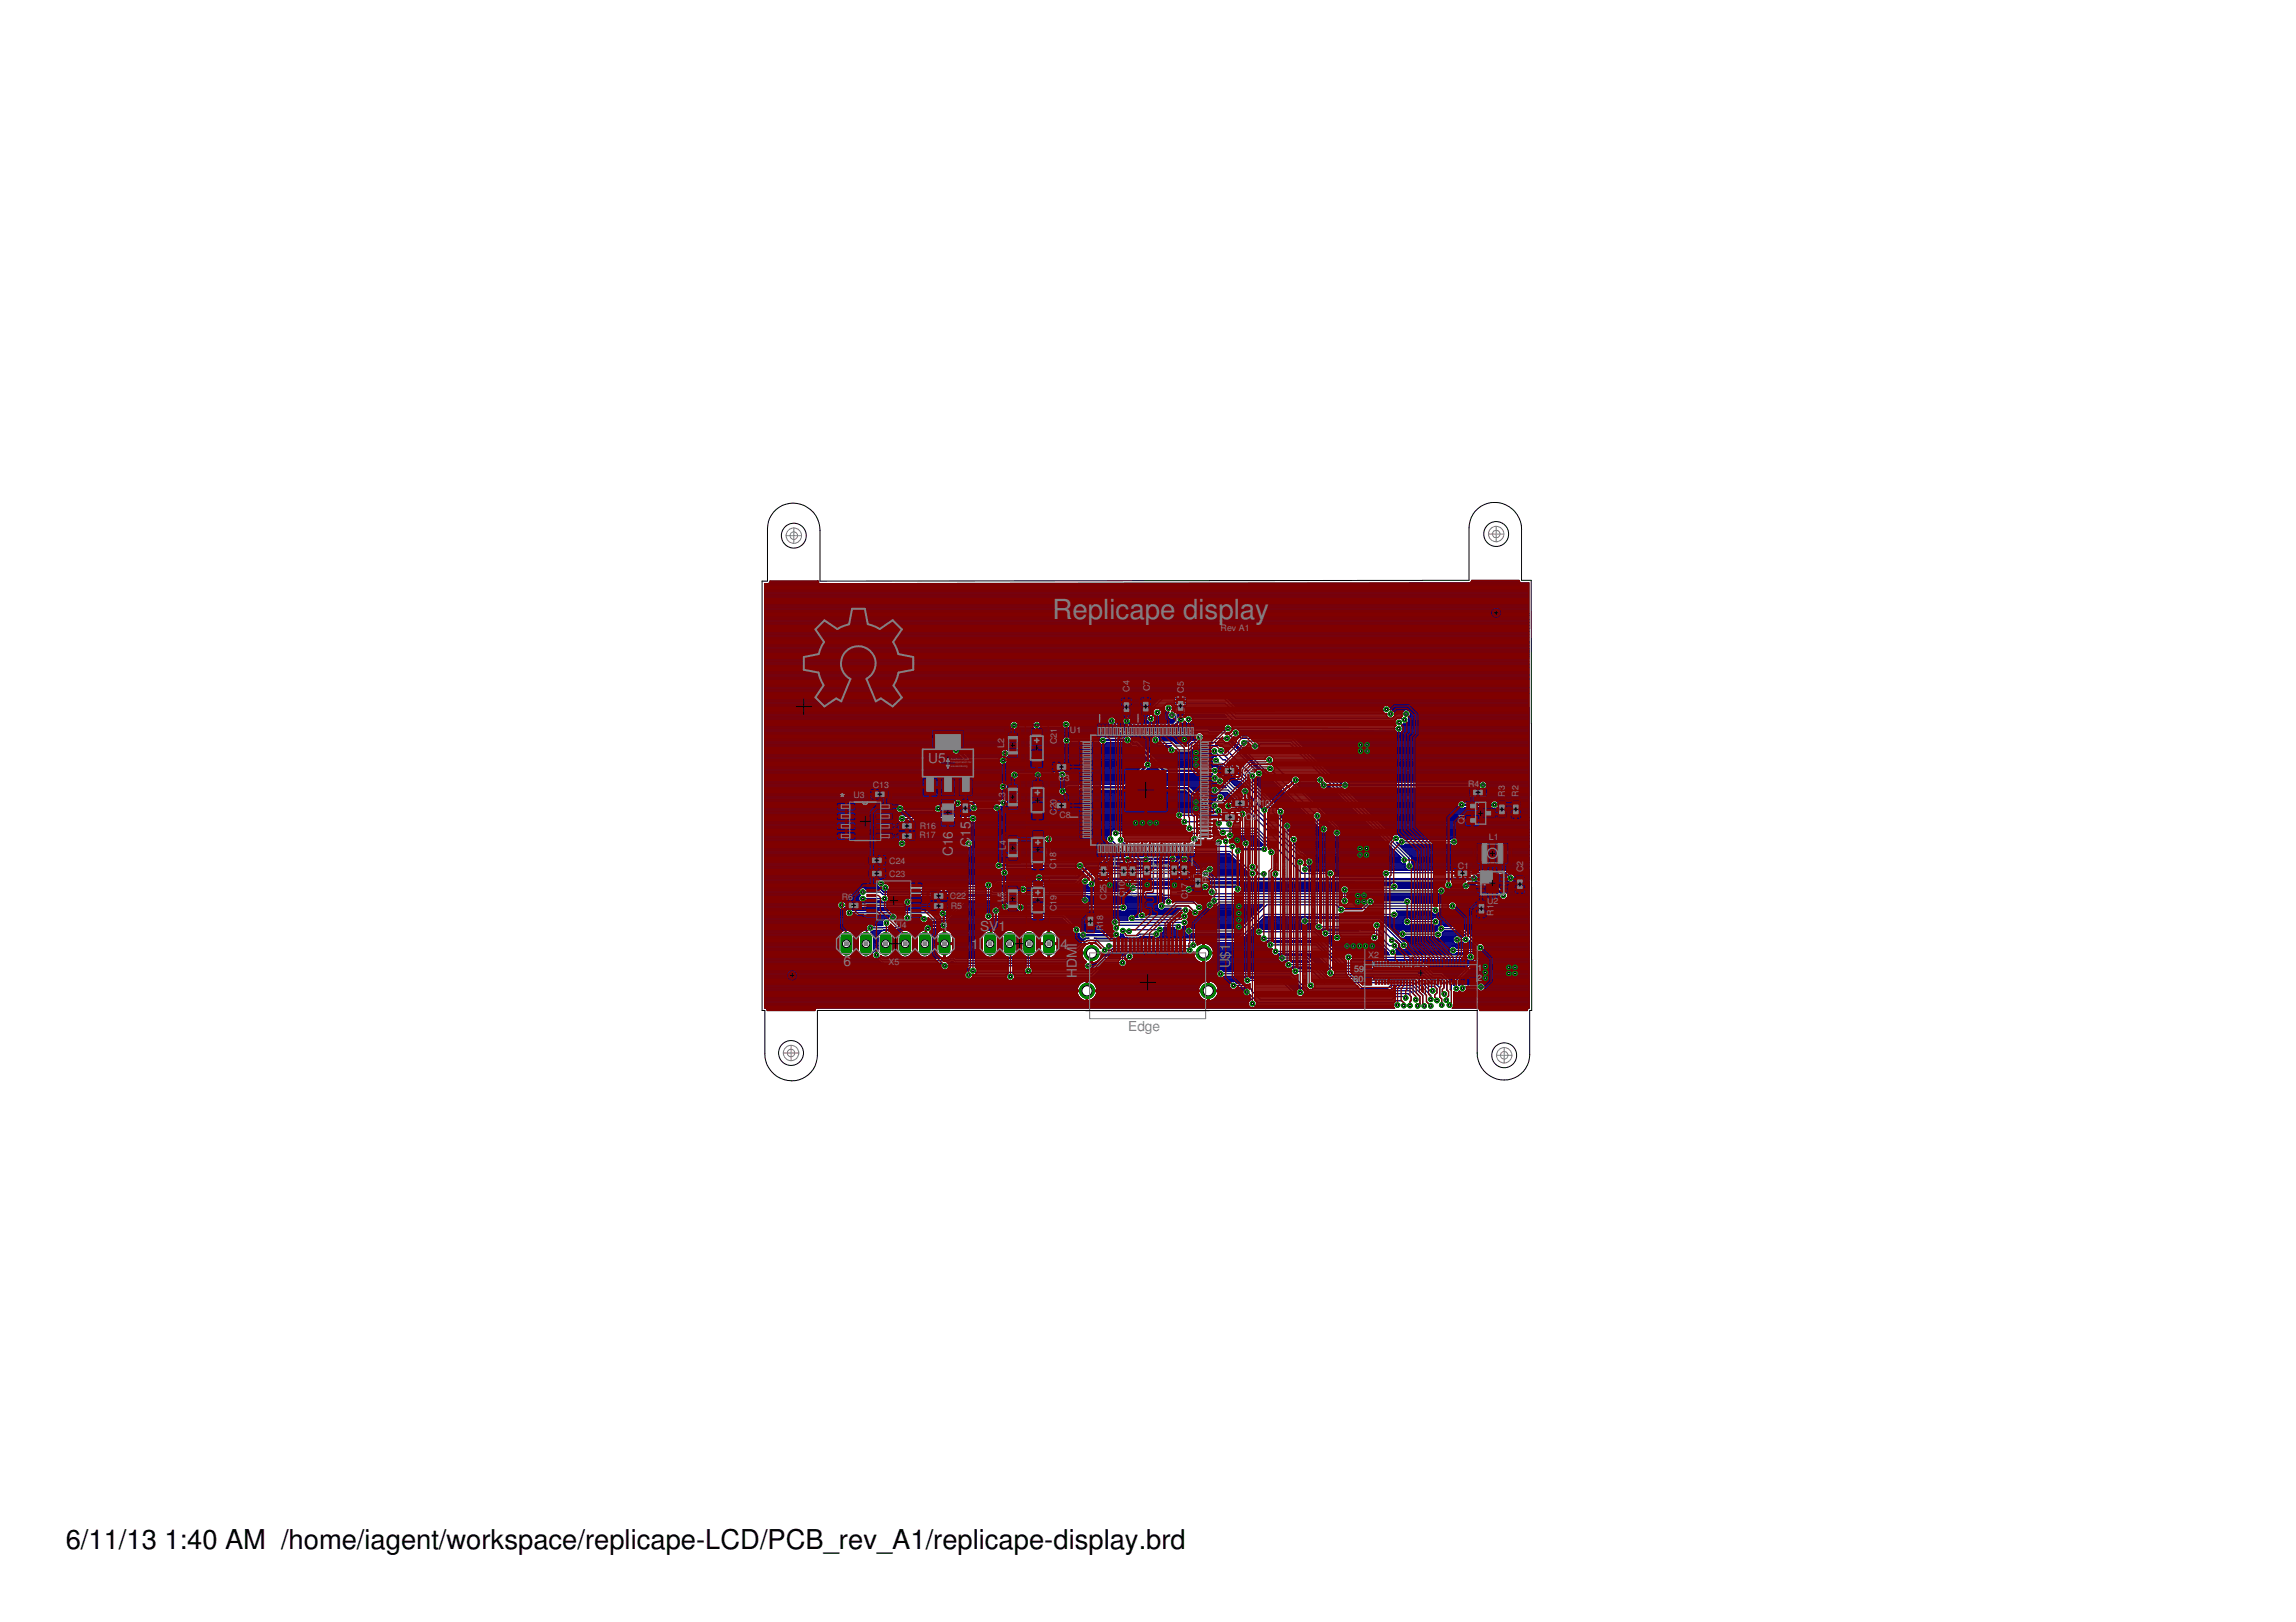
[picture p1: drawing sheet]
<svg xmlns="http://www.w3.org/2000/svg" width="297mm" height="210mm" viewBox="0 0 297 210" stroke-linecap="round" stroke-linejoin="round" font-family="sans-serif">
<defs><g id="words">
<text font-size="3.6" fill="#808080" x="136.2" y="80.1">Replicape display</text>
<g font-size="3.5">
<text x="8.5" y="200.4">6/11/13</text>
<text x="21.3" y="200.4">1:40 AM /home/iagent/workspace/replicape-LCD/PCB_rev_A1/replicape-display.brd</text>
</g>
<g font-size="1.8" fill="#808080">
<text x="120.1" y="98.7">U5</text>
<text x="108.6" y="104">*</text>
<text x="125.5" y="107.3" transform="rotate(-90 125.5 107.3)">5</text>
<text x="123.3" y="110.8" transform="rotate(-90 123.3 110.8)">C</text>
<text x="123.3" y="109.5" transform="rotate(-90 123.3 109.5)">1</text>
<text x="123.3" y="108.5" transform="rotate(-90 123.3 108.5)">6</text>
<text x="125.5" y="109.6" transform="rotate(-90 125.5 109.6)">C</text>
<text x="125.5" y="108.3" transform="rotate(-90 125.5 108.3)">1</text>
<text x="157.9" y="108.2" transform="rotate(-180 157.9 108.2)">*</text>
<text x="109.1" y="125">6</text>
<text x="121.8" y="120.5">1</text>
<text x="125.7" y="122.8">1</text>
<text x="126.8" y="120.5">SV1</text>
<text x="137.2" y="122.8">4</text>
<text x="139.3" y="125.3" transform="rotate(-90 139.3 125.3)">D</text>
<text x="139.3" y="124" transform="rotate(-90 139.3 124)">M</text>
<text x="139.3" y="122.5" transform="rotate(-90 139.3 122.5)">I</text>
<text x="159.1" y="125.3" transform="rotate(-90 159.1 125.3)">U</text>
<text x="159.1" y="124.1" transform="rotate(-90 159.1 124.1)">$</text>
<text x="159.1" y="123.1" transform="rotate(-90 159.1 123.1)">1</text>
<text x="139.3" y="126.6" transform="rotate(-90 139.3 126.6)">H</text>
<text x="145.9" y="133.5">Edge</text>
</g>
<g font-size="1.1" fill="#808080">
<text x="157.9" y="81.7">Rev A1</text>
<text x="146.1" y="89.5" transform="rotate(-90 146.1 89.5)">C</text>
<text x="146.1" y="88.7" transform="rotate(-90 146.1 88.7)">4</text>
<text x="148.7" y="89.5" transform="rotate(-90 148.7 89.5)">C</text>
<text x="148.7" y="88.7" transform="rotate(-90 148.7 88.7)">7</text>
<text x="153.1" y="89.6" transform="rotate(-90 153.1 89.6)">C</text>
<text x="153.1" y="88.8" transform="rotate(-90 153.1 88.8)">5</text>
<text x="136.7" y="95.5" transform="rotate(-90 136.7 95.5)">2</text>
<text x="136.7" y="94.8" transform="rotate(-90 136.7 94.8)">1</text>
<text x="138.4" y="94.8">U1</text>
<text x="129.9" y="96.8" transform="rotate(-90 129.9 96.8)">L</text>
<text x="129.9" y="96.1" transform="rotate(-90 129.9 96.1)">2</text>
<text x="136.7" y="96.3" transform="rotate(-90 136.7 96.3)">C</text>
<text x="137" y="101">C</text>
<text x="137.8" y="101">3</text>
<text x="160.8" y="100.2">C6</text>
<text x="189.9" y="101.8">R4</text>
<text x="110.4" y="103.3">U3</text>
<text x="112.9" y="102">C13</text>
<text x="119" y="107.3">R16</text>
<text x="130.1" y="103.8" transform="rotate(-90 130.1 103.8)">L</text>
<text x="130.1" y="103.2" transform="rotate(-90 130.1 103.2)">3</text>
<text x="136.7" y="105.4" transform="rotate(-90 136.7 105.4)">C</text>
<text x="136.7" y="104.6" transform="rotate(-90 136.7 104.6)">2</text>
<text x="136.7" y="104" transform="rotate(-90 136.7 104)">0</text>
<text x="137.1" y="105.8">C8</text>
<text x="161.1" y="106.1">C</text>
<text x="162" y="106.1">9</text>
<text x="162.2" y="104.3">R</text>
<text x="163.1" y="104.3">10</text>
<text x="189.5" y="106.7" transform="rotate(-90 189.5 106.7)">Q</text>
<text x="189.5" y="105.8" transform="rotate(-90 189.5 105.8)">1</text>
<text x="194.7" y="103.1" transform="rotate(-90 194.7 103.1)">R</text>
<text x="194.7" y="102.3" transform="rotate(-90 194.7 102.3)">3</text>
<text x="196.5" y="103.1" transform="rotate(-90 196.5 103.1)">R</text>
<text x="196.5" y="102.3" transform="rotate(-90 196.5 102.3)">2</text>
<text x="115.1" y="113.5">C23</text>
<text x="115.1" y="111.8">C24</text>
<text x="118.9" y="108.5">R17</text>
<text x="130.1" y="110" transform="rotate(-90 130.1 110)">L</text>
<text x="130.1" y="109.4" transform="rotate(-90 130.1 109.4)">4</text>
<text x="136.6" y="112.4" transform="rotate(-90 136.6 112.4)">C</text>
<text x="136.6" y="111.6" transform="rotate(-90 136.6 111.6)">1</text>
<text x="136.6" y="110.9" transform="rotate(-90 136.6 110.9)">8</text>
<text x="149.9" y="113.8" transform="rotate(-90 149.9 113.8)">C</text>
<text x="149.9" y="113" transform="rotate(-90 149.9 113)">1</text>
<text x="149.9" y="112.4" transform="rotate(-90 149.9 112.4)">2</text>
<text x="151.3" y="113.7" transform="rotate(-90 151.3 113.7)">C</text>
<text x="151.3" y="112.9" transform="rotate(-90 151.3 112.9)">1</text>
<text x="151.3" y="112.3" transform="rotate(-90 151.3 112.3)">4</text>
<text x="188.6" y="112.5">C1</text>
<text x="192.6" y="108.7">L1</text>
<text x="197.1" y="112.9" transform="rotate(-90 197.1 112.9)">C</text>
<text x="197.1" y="112" transform="rotate(-90 197.1 112)">2</text>
<text x="108.9" y="116.4">R6</text>
<text x="122.9" y="116.3">C22</text>
<text x="123" y="117.6">R5</text>
<text x="129.9" y="116.7" transform="rotate(-90 129.9 116.7)">L</text>
<text x="129.9" y="116.1" transform="rotate(-90 129.9 116.1)">5</text>
<text x="136.7" y="117.9" transform="rotate(-90 136.7 117.9)">C</text>
<text x="136.7" y="117.1" transform="rotate(-90 136.7 117.1)">1</text>
<text x="136.7" y="116.5" transform="rotate(-90 136.7 116.5)">9</text>
<text x="142.7" y="119.7" transform="rotate(-90 142.7 119.7)">1</text>
<text x="142.7" y="119" transform="rotate(-90 142.7 119)">8</text>
<text x="143.2" y="116.4" transform="rotate(-90 143.2 116.4)">C</text>
<text x="143.2" y="115.6" transform="rotate(-90 143.2 115.6)">2</text>
<text x="143.2" y="115" transform="rotate(-90 143.2 115)">5</text>
<text x="145.5" y="116.1" transform="rotate(-90 145.5 116.1)">C</text>
<text x="145.5" y="115.3" transform="rotate(-90 145.5 115.3)">1</text>
<text x="145.5" y="114.7" transform="rotate(-90 145.5 114.7)">0</text>
<text x="147.2" y="116.1" transform="rotate(-90 147.2 116.1)">C11</text>
<text x="153.7" y="116.3" transform="rotate(-90 153.7 116.3)">C</text>
<text x="153.7" y="115.5" transform="rotate(-90 153.7 115.5)">17</text>
<text x="156.4" y="114.3" transform="rotate(-90 156.4 114.3)">R9</text>
<text x="192.4" y="117">U2</text>
<text x="193.2" y="118.5" transform="rotate(-90 193.2 118.5)">R</text>
<text x="193.2" y="117.7" transform="rotate(-90 193.2 117.7)">1</text>
<text x="115" y="124.9">X5</text>
<text x="115.8" y="120">U4</text>
<text x="142.7" y="120.5" transform="rotate(-90 142.7 120.5)">R</text>
<text x="175.2" y="125.7">59</text>
<text x="177" y="123.9">X2</text>
<text x="191.1" y="125.7">1</text>
<text x="175.1" y="127">60</text>
<text x="191.1" y="126.9">2</text>
</g>
<g font-size=".3" fill="#808080">
<text x="123" y="98.3">direction of pcb</text>
<text x="123" y="98.8">transportation for</text>
<text x="123" y="99.2">wavesoldering</text>
</g>
</g></defs>
<g fill="#000080" stroke="#000080" stroke-width=".17">
<path d="M159.3 108.6l.4-.3z"/>
<path d="M159.7 108.2v.1z"/>
<path d="M159.7 108.2h2.6z"/>
<path d="M162.3 108.2l1.1 1.1z"/>
<path d="M163.3 109.3h.1z"/>
<path d="M163.3 109.3l-.1 .2z"/>
<path d="M161.5 109.5h1.7z"/>
<path d="M161.5 109.5l.2-.1z"/>
<path d="M161.7 108.9v.5z"/>
<path d="M161.4 108.6l.3 .3z"/>
<path d="M160.9 108.6h.5z"/>
<path d="M160.9 108.6l-.3 .3z"/>
<path d="M160.6 108.9v.5z"/>
<path d="M160.6 109.4l.2 .1z"/>
<path d="M160.2 109.5h.6z"/>
<path d="M160.2 109.5l-.1 .1z"/>
<path d="M160 109.6h.1z"/>
<path d="M160 109.3v.3z"/>
<path d="M159.6 109l.4 .3z"/>
<path d="M159.2 109h.4z"/>
<path d="M159.2 109l-.1 .1z"/>
<path d="M159.1 108.7v.4z"/>
<path d="M159.1 108.6h.2z"/>
<path d="M138 124.6l.2-.1z"/>
<path d="M138.2 124.5l2.2-2.2z"/>
<path d="M140.4 122.3l-.2 .2z"/>
<path d="M140.2 122.5l-.1 .1z"/>
<path d="M140.1 122.6l-.1 .2z"/>
<path d="M140 122.8v.2z"/>
<path d="M140 123l-.1 .2z"/>
<path d="M139.9 123.3h1.3z"/>
<path d="M141.2 123.3v.1z"/>
<path d="M139.9 123.4h1.3z"/>
<path d="M139.9 123.4l.1 .2z"/>
<path d="M140 123.6v.2z"/>
<path d="M140 123.8l.1 .2z"/>
<path d="M140.1 124l.1 .2z"/>
<path d="M140.2 124.2l.2 .1z"/>
<path d="M140.4 124.3l.1 .1z"/>
<path d="M140.5 124.5l-.2 .2z"/>
<path d="M122.7 124.7h17.6z"/>
<path d="M122.7 124.6h.2z"/>
<path d="M122.9 124.6l.2-.2z"/>
<path d="M123.1 124.4h.2z"/>
<path d="M123.3 124.4l.2 .2z"/>
<path d="M123.5 124.6h.2z"/>
<path d="M123.7 124.6h14.3z"/>
<path d="M141.3 122v1.3z"/>
<path d="M141.2 123.3h.1z"/>
<path d="M141.2 122v1.3z"/>
<path d="M141.2 122h.1z"/>
<path d="M191.2 128l.2 .3z"/>
<path d="M191.4 128.3h.4z"/>
<path d="M191.8 128.3l.3-.3z"/>
<path d="M192.1 127.5v.5z"/>
<path d="M191.8 127.2l.3 .3z"/>
<path d="M191.4 127.2h.4z"/>
<path d="M191.4 127.2l-.2 .2z"/>
<path d="M189.5 127.4h1.7z"/>
<path d="M189.4 127.3l.1 .1z"/>
<path d="M189 127.3h.4z"/>
<path d="M189 127.3l-.2 .2z"/>
<path d="M188.7 127.5h.1z"/>
<path d="M188.7 127v.5z"/>
<path d="M188.7 127l2.5-2.5z"/>
<path d="M191.2 124.5l.2-.2z"/>
<path d="M191.4 123.6v.7z"/>
<path d="M191.4 123.4v.2z"/>
<path d="M190.9 122.8l.5 .6z"/>
<path d="M190.7 122.7l.2 .1z"/>
<path d="M188.5 122.7h2.2z"/>
<path d="M188.2 122.4l.3 .3z"/>
<path d="M187.8 122.4h.4z"/>
<path d="M187.8 122.4l-.3 .4z"/>
<path d="M187.5 122.8v.4z"/>
<path d="M187.5 123.2l.3 .3z"/>
<path d="M187.8 123.5h.4z"/>
<path d="M188.2 123.5l.3-.2z"/>
<path d="M188.5 123.3h2z"/>
<path d="M190.5 123.3l.3 .3z"/>
<path d="M190.8 123.6v.5z"/>
<path d="M190.8 124.1l-2.7 2.6z"/>
<path d="M188.1 126.7v.3z"/>
<path d="M188.1 127v.5z"/>
<path d="M188.1 127.3v.2z"/>
<path d="M186.8 126l1.3 1.3z"/>
<path d="M186.6 125.8l.2 .2z"/>
<path d="M185.5 125.8h1.1z"/>
<path d="M184.2 124.5l1.3 1.3z"/>
<path d="M184 124.3l.2 .2z"/>
<path d="M174.8 124.3h9.2z"/>
<path d="M174.8 124.3l.1-.1z"/>
<path d="M174.9 124.2h15z"/>
<path d="M189.9 124.2l.1 .2z"/>
<path d="M190 124.4h.5z"/>
<path d="M190.5 124.4l.3-.3z"/>
<path d="M190 123.3h.5z"/>
<path d="M190 123.3l-.2 .3z"/>
<path d="M180.6 123.6h9.2z"/>
<path d="M180.6 123.6l.1-.2z"/>
<path d="M180.7 123v.4z"/>
<path d="M180.6 122.9l.1 .1z"/>
<path d="M180.6 122.9l.4-.3z"/>
<path d="M181 122.2v.4z"/>
<path d="M180.6 121.9l.4 .3z"/>
<path d="M180.6 121.7v.2z"/>
<path d="M180.6 121.7l.5 .5z"/>
<path d="M181.1 122.2v.4z"/>
<path d="M181.1 122.6l.3 .3z"/>
<path d="M181.4 122.9h.4z"/>
<path d="M182.1 122.6l-.3 .3z"/>
<path d="M182.1 122.1v.5z"/>
<path d="M181.8 121.8l.3 .3z"/>
<path d="M181.5 121.8h.3z"/>
<path d="M178.6 118.9l2.9 2.9z"/>
<path d="M178.3 118.9h.3z"/>
<path d="M169.3 118.9h9z"/>
<path d="M169 118.7l.3 .2z"/>
<path d="M168.6 118.7h.4z"/>
<path d="M168.3 119l.3-.3z"/>
<path d="M168.3 119v.4z"/>
<path d="M168.3 119.4l.3 .3z"/>
<path d="M168.6 119.7h.4z"/>
<path d="M169 119.7l.3-.2z"/>
<path d="M169.3 119.5h1z"/>
<path d="M170.3 119.5l-.2 .2z"/>
<path d="M170.1 119.7v.5z"/>
<path d="M170.1 120.2l.3 .3z"/>
<path d="M170.4 120.5h.4z"/>
<path d="M170.8 120.5l.3-.3z"/>
<path d="M171.1 120.2h4.4z"/>
<path d="M175.5 120.2l.3 .3z"/>
<path d="M171.9 120.5h3.9z"/>
<path d="M171.7 120.2l.2 .3z"/>
<path d="M171.2 120.2h.5z"/>
<path d="M171.2 120.2l-.3 .4z"/>
<path d="M170.9 120.6v.4z"/>
<path d="M170.9 121l.3 .3z"/>
<path d="M171.2 121.3h.5z"/>
<path d="M171.7 121.3l.2-.2z"/>
<path d="M171.9 121.1h.6z"/>
<path d="M172.4 121.1v.5z"/>
<path d="M172.4 121.6l.3 .3z"/>
<path d="M172.7 121.9h.5z"/>
<path d="M173.2 121.9l.3-.3z"/>
<path d="M173.5 121.4v.2z"/>
<path d="M173.5 121.4h3.8z"/>
<path d="M177.3 121.4v.2z"/>
<path d="M177.3 121.6l.3 .3z"/>
<path d="M177.6 121.9h.4z"/>
<path d="M178 121.9l.2-.2z"/>
<path d="M178.2 121.7v.2z"/>
<path d="M178.2 121.9l1.4 1.4z"/>
<path d="M179.6 123.3v.1z"/>
<path d="M179.6 123.4l.1 .2z"/>
<path d="M174.9 123.6h4.8z"/>
<path d="M174.7 123.3l.2 .3z"/>
<path d="M174.2 123.3h.5z"/>
<path d="M174.2 123.3l-.3 .4z"/>
<path d="M173.9 123.7v.4z"/>
<path d="M173.6 123.7l.3 .4z"/>
<path d="M170.4 120.5l3.2 3.2z"/>
<path d="M170.3 120.4l.1 .1z"/>
<path d="M170.2 120.3l.1 .1z"/>
<path d="M169.9 120.3h.3z"/>
<path d="M163.3 120.3h6.6z"/>
<path d="M163.1 120.1l.2 .2z"/>
<path d="M162.6 120.1h.5z"/>
<path d="M162.3 120.4l.3-.3z"/>
<path d="M162.3 120.4v.4z"/>
<path d="M162.3 120.8l.3 .3z"/>
<path d="M162.6 121.1h.5z"/>
<path d="M163.1 121.1l-.1 .1z"/>
<path d="M163 121.2v.4z"/>
<path d="M163 121.6l.3 .4z"/>
<path d="M163.3 122h.4z"/>
<path d="M163.7 122l.3-.3z"/>
<path d="M164 121.7h6.2z"/>
<path d="M170.2 121.7l3.3 3.4z"/>
<path d="M170.4 122l3.1 3.1z"/>
<path d="M170.1 122h.3z"/>
<path d="M164.8 122h5.3z"/>
<path d="M164.6 121.7l.2 .3z"/>
<path d="M164.1 121.7h.5z"/>
<path d="M164.1 121.7l-.3 .4z"/>
<path d="M163.8 122.1v.4z"/>
<path d="M163.8 122.5l.3 .3z"/>
<path d="M164.1 122.8h.5z"/>
<path d="M164.6 122.8l-.1 .1z"/>
<path d="M164.5 122.9v.5z"/>
<path d="M164.5 123.4l.3 .3z"/>
<path d="M164.8 123.7h.4z"/>
<path d="M165.2 123.7l.3-.3z"/>
<path d="M165.5 123.4h4.5z"/>
<path d="M170 123.4l2 2z"/>
<path d="M171.9 125.4h.1z"/>
<path d="M171.9 125.4l-.3 .3z"/>
<path d="M171.6 125.7v.3z"/>
<path d="M169.3 123.7l2.3 2.3z"/>
<path d="M169 123.7h.3z"/>
<path d="M166.3 123.7h2.7z"/>
<path d="M166.1 123.4l.2 .3z"/>
<path d="M165.6 123.4h.5z"/>
<path d="M165.6 123.4l-.3 .4z"/>
<path d="M165.3 123.8v.4z"/>
<path d="M165.3 124.2l.3 .3z"/>
<path d="M165.6 124.5h.5z"/>
<path d="M166.1 124.5l.2-.2z"/>
<path d="M166.3 124.3h2.7z"/>
<path d="M169 124.3l.3 .2z"/>
<path d="M167.2 124.5h2.1z"/>
<path d="M166.9 124.3l.3 .2z"/>
<path d="M166.5 124.3h.4z"/>
<path d="M166.5 124.3l-.3 .3z"/>
<path d="M166.2 124.6v.5z"/>
<path d="M166.2 125.1l.3 .3z"/>
<path d="M166.5 125.4h.4z"/>
<path d="M166.9 125.4l.3-.3z"/>
<path d="M167.2 125.1h2.2z"/>
<path d="M169.4 125.1l.3 .3z"/>
<path d="M168 125.4h1.7z"/>
<path d="M167.8 125.1l.2 .3z"/>
<path d="M167.3 125.1h.5z"/>
<path d="M167.3 125.1l-.3 .4z"/>
<path d="M167 125.5v.2z"/>
<path d="M166.9 125.7h.1z"/>
<path d="M158.4 125.7h8.5z"/>
<path d="M158.1 125.5l.3 .2z"/>
<path d="M157.7 125.5h.4z"/>
<path d="M157.7 125.5l-.3 .3z"/>
<path d="M157.4 125.8v.5z"/>
<path d="M157.4 126.3l.3 .3z"/>
<path d="M157.7 126.6h.4z"/>
<path d="M158.1 126.6l.3-.3z"/>
<path d="M158.4 126.3h8.5z"/>
<path d="M166.9 126.3l2 2z"/>
<path d="M168.8 128.3h.1z"/>
<path d="M168.8 128.2v.1z"/>
<path d="M168.4 127.9l.4 .3z"/>
<path d="M168 127.9h.4z"/>
<path d="M168 127.9l-.3 .3z"/>
<path d="M167.7 128.2v.2z"/>
<path d="M165.8 126.6l1.9 1.8z"/>
<path d="M165.6 126.6h.2z"/>
<path d="M161.8 126.6h3.8z"/>
<path d="M161.6 126.3l.2 .3z"/>
<path d="M161.1 126.3h.5z"/>
<path d="M161.1 126.3l-.3 .4z"/>
<path d="M160.8 126.7v.4z"/>
<path d="M160.8 127.1l.1 .1z"/>
<path d="M160 127.2h.9z"/>
<path d="M159.8 127l.2 .2z"/>
<path d="M159.3 127h.5z"/>
<path d="M159.3 127l-.3 .3z"/>
<path d="M159 127.3v.4z"/>
<path d="M159 127.7l.3 .4z"/>
<path d="M159.3 128.1h.5z"/>
<path d="M159.8 128.1l.2-.3z"/>
<path d="M160 127.8h1.3z"/>
<path d="M161.1 127.8h.2z"/>
<path d="M160.8 128.2l.3-.4z"/>
<path d="M160.8 128.2v.4z"/>
<path d="M160.8 128.6l.3 .3z"/>
<path d="M161.1 128.9h.4z"/>
<path d="M161.5 128.9l.4 .4z"/>
<path d="M161.8 129.3h.1z"/>
<path d="M161.8 129.3l-.3 .4z"/>
<path d="M161.5 129.7v.4z"/>
<path d="M161.5 130.1l.3 .3z"/>
<path d="M161.8 130.4h.4z"/>
<path d="M162.3 130.4h.1z"/>
<path d="M162.4 130.4h18z"/>
<path d="M105.9 130.4h74.5z"/>
<path d="M105.6 130.4h.3z"/>
<path d="M105.6 130.4l-.2 .2z"/>
<path d="M105.4 130.6v.2z"/>
<path d="M99.3 130.8h6.1z"/>
<path d="M99.3 130.6v.2z"/>
<path d="M99.1 130.4l.2 .2z"/>
<path d="M98.9 130.4h.2z"/>
<path d="M98.9 75.5v54.9z"/>
<path d="M98.9 75.5h.5z"/>
<path d="M99.4 75.5l.2-.1z"/>
<path d="M99.6 75.2v.2z"/>
<path d="M99.6 75.2h6.2z"/>
<path d="M105.8 75.2v.2z"/>
<path d="M105.8 75.4h.1z"/>
<path d="M105.9 75.4l.1 .1z"/>
<path d="M106 75.5h.1z"/>
<path d="M106.1 75.5h.1z"/>
<path d="M106.2 75.5l83.8-.1z"/>
<path d="M190 75.4h.2z"/>
<path d="M190.2 75.4h.1z"/>
<path d="M190.3 75.4l.1-.2z"/>
<path d="M190.4 75.1v.1z"/>
<path d="M190.4 75.1h6.1z"/>
<path d="M196.5 75.1v.1z"/>
<path d="M196.5 75.2l.2 .2z"/>
<path d="M196.7 75.4h1.1z"/>
<path d="M197.8 75.4v55z"/>
<path d="M197.8 130.4l-.2 .2z"/>
<path d="M197.6 130.6v.2z"/>
<path d="M191.4 130.8h6.2z"/>
<path d="M191.4 130.6v.2z"/>
<path d="M191.2 130.4l.2 .2z"/>
<path d="M191 130.4h.2z"/>
<path d="M187.9 130.4h3.1z"/>
<path d="M187.9 130.4l.1-.1z"/>
<path d="M188 130v.3z"/>
<path d="M188.1 128.3v1.7z"/>
<path d="M188.1 128.3l.1 .2z"/>
<path d="M188.2 128.5h.4z"/>
<path d="M188.8 128.2l-.2 .3z"/>
<path d="M188.8 128.2l.2 .2z"/>
<path d="M189 128.4h.4z"/>
<path d="M189.7 128.1l-.3 .3z"/>
<path d="M189.7 128h1.5z"/>
<path d="M188.9 120.5l.3 .4z"/>
<path d="M189.2 120.9l.2 .1z"/>
<path d="M189.4 121.1h.1z"/>
<path d="M189.1 121.3l.3-.2z"/>
<path d="M189 121.3h.1z"/>
<path d="M188.7 121.1l.3 .2z"/>
<path d="M188.3 121.1h.4z"/>
<path d="M188.3 121.1l-.3 .3z"/>
<path d="M188 121.4v.5z"/>
<path d="M188 121.9l.3 .3z"/>
<path d="M188.3 122.2h.4z"/>
<path d="M188.7 122.2l.3-.3z"/>
<path d="M189 121.9h.2z"/>
<path d="M189.2 121.9l.2 .2z"/>
<path d="M189.4 122.1h.4z"/>
<path d="M190.1 121.8l-.3 .3z"/>
<path d="M190.1 121.7l.9 .9z"/>
<path d="M191 122.6v.2z"/>
<path d="M191 122.8l.3 .4z"/>
<path d="M191.3 123.2h.4z"/>
<path d="M191.7 123.2l.3-.4z"/>
<path d="M192 122.4v.4z"/>
<path d="M191.7 122.1l.3 .3z"/>
<path d="M191.3 122.1h.4z"/>
<path d="M190.7 121.4l.6 .7z"/>
<path d="M190.5 121.2l.2 .1z"/>
<path d="M189.7 120.4l.8 .8z"/>
<path d="M189.1 119.9l.6 .5z"/>
<path d="M188.9 119.9h.2z"/>
<path d="M186.9 119.9h2z"/>
<path d="M186.7 119.7l.2 .2z"/>
<path d="M186.2 119.7h.5z"/>
<path d="M186.2 119.7l-.3 .3z"/>
<path d="M185.9 120v.4z"/>
<path d="M185.8 120.4h.1z"/>
<path d="M185.8 120.4l-.2 .2z"/>
<path d="M181.9 120.6h3.7z"/>
<path d="M181.7 120.4l.2 .2z"/>
<path d="M181.2 120.4h.5z"/>
<path d="M181.2 120.4l-.3 .3z"/>
<path d="M180.9 120.7v.4z"/>
<path d="M180.9 121.1l.3 .3z"/>
<path d="M181.2 121.4h.5z"/>
<path d="M181.9 121.2l-.2 .2z"/>
<path d="M181.9 121.2h3.7z"/>
<path d="M185.6 121.2l.2 .3z"/>
<path d="M185.8 121.5h.5z"/>
<path d="M186.3 121.5l.3-.3z"/>
<path d="M186.6 120.7v.5z"/>
<path d="M186.6 120.7h.1z"/>
<path d="M186.9 120.5l-.2 .2z"/>
<path d="M186.9 120.5h2z"/>
<path d="M189.3 103.6l.2 .2z"/>
<path d="M188.9 103.6h.4z"/>
<path d="M188.9 103.6l-.3 .3z"/>
<path d="M188.6 103.9v.5z"/>
<path d="M188.6 104.4l.3 .3z"/>
<path d="M188.9 104.7h.4z"/>
<path d="M189.3 104.7l.2-.2z"/>
<path d="M189.5 104.5h3.5z"/>
<path d="M193 104.5l.1 .2z"/>
<path d="M193.1 104.7h.5z"/>
<path d="M193.6 104.7l.3-.3z"/>
<path d="M193.9 103.9v.5z"/>
<path d="M193.6 103.6l.3 .3z"/>
<path d="M193.1 103.6h.5z"/>
<path d="M193 103.8l.1-.2z"/>
<path d="M189.5 103.8h3.5z"/>
<path d="M116.9 108.6l.2 .2z"/>
<path d="M116.5 108.6h.4z"/>
<path d="M116.5 108.6l-.3 .3z"/>
<path d="M116.2 108.9v.5z"/>
<path d="M116.2 109.4l.3 .3z"/>
<path d="M116.5 109.7h.4z"/>
<path d="M116.9 109.7l.2-.2z"/>
<path d="M117.1 109.5h7.8z"/>
<path d="M124.9 109.5l.2 .2z"/>
<path d="M125.1 109.7h.5z"/>
<path d="M125.6 109.7l.3-.3z"/>
<path d="M125.9 108.9v.5z"/>
<path d="M125.6 108.6l.3 .3z"/>
<path d="M125.1 108.6h.5z"/>
<path d="M125.1 108.6l-.2 .2z"/>
<path d="M117.1 108.8h7.8z"/>
<path d="M125.4 106.3l.3 .2z"/>
<path d="M125.7 106.5h.4z"/>
<path d="M126.1 106.5l.3-.3z"/>
<path d="M126.4 105.7v.5z"/>
<path d="M126.1 105.4l.3 .3z"/>
<path d="M125.7 105.4h.4z"/>
<path d="M125.7 105.4l-.3 .2z"/>
<path d="M117.1 105.6h8.3z"/>
<path d="M116.9 105.4l.2 .2z"/>
<path d="M116.5 105.4h.4z"/>
<path d="M116.5 105.4l-.3 .3z"/>
<path d="M116.2 105.7v.5z"/>
<path d="M116.2 106.2l.3 .3z"/>
<path d="M116.5 106.5h.4z"/>
<path d="M116.9 106.5l.2-.2z"/>
<path d="M117.1 106.3h8.3z"/>
<path d="M124.5 97.1l.9 1z"/>
<path d="M124.2 96.9l.3 .2z"/>
<path d="M123.9 96.6l.3 .3z"/>
<path d="M123.5 96.6h.4z"/>
<path d="M123.5 96.6l-.4 .3z"/>
<path d="M123.1 96.9v.4z"/>
<path d="M123.1 97.3l.4 .3z"/>
<path d="M123.5 97.6h.4z"/>
<path d="M123.9 97.6l1.2 1.2z"/>
<path d="M125.1 98.8h.3z"/>
<path d="M125.4 98.8h4z"/>
<path d="M129.4 98.8l.2 .2z"/>
<path d="M129.6 99h.4z"/>
<path d="M130 99l.3-.3z"/>
<path d="M130.3 98.2v.5z"/>
<path d="M130.1 98l.2 .2z"/>
<path d="M130.1 98h.2z"/>
<path d="M130.3 98l.3-.3z"/>
<path d="M130.6 97.3v.4z"/>
<path d="M130.3 97l.3 .3z"/>
<path d="M129.8 97h.5z"/>
<path d="M129.8 97l-.3 .3z"/>
<path d="M129.5 97.3v.4z"/>
<path d="M129.5 97.7l.2 .2z"/>
<path d="M129.6 97.9h.1z"/>
<path d="M129.6 97.9l-.2 .2z"/>
<path d="M125.4 98.1h4z"/>
<path d="M116.6 104.1l.2 .2z"/>
<path d="M116.2 104.1h.4z"/>
<path d="M115.9 104.4l.3-.3z"/>
<path d="M115.9 104.4v.5z"/>
<path d="M115.9 104.9l.3 .3z"/>
<path d="M116.2 105.2h.4z"/>
<path d="M116.6 105.2l.2-.2z"/>
<path d="M116.8 105h4.2z"/>
<path d="M121 105l.2 .2z"/>
<path d="M121.2 105.2h.4z"/>
<path d="M121.6 105.2l.3-.3z"/>
<path d="M121.9 104.4v.5z"/>
<path d="M121.6 104.1l.3 .3z"/>
<path d="M121.2 104.1h.4z"/>
<path d="M121.2 104.1l-.2 .2z"/>
<path d="M116.8 104.3h4.2z"/>
<path d="M120.2 119.5h.3z"/>
<path d="M120 119.6l.2-.1z"/>
<path d="M119.8 119.6h.2z"/>
<path d="M119.5 119.9l.3-.3z"/>
<path d="M119.5 119.9v.5z"/>
<path d="M119.4 120.4h.1z"/>
<path d="M119.1 120.5l.3-.1z"/>
<path d="M119.1 120.5l-.3 .3z"/>
<path d="M118.8 120.8l-.1 .4z"/>
<path d="M118.7 121.2v1.9z"/>
<path d="M118.7 123.1l.1 .3z"/>
<path d="M118.8 123.4l.3 .3z"/>
<path d="M119.1 123.7l.3 .2z"/>
<path d="M119.4 123.9h.4z"/>
<path d="M119.8 123.9l.4-.2z"/>
<path d="M120.5 123.4l-.3 .3z"/>
<path d="M120.6 123.1l-.1 .3z"/>
<path d="M120.6 121.2v1.9z"/>
<path d="M120.5 120.8l.1 .4z"/>
<path d="M120.3 120.6l.2 .2z"/>
<path d="M120.6 120.4l-.3 .2z"/>
<path d="M120.6 120.2v.2z"/>
<path d="M120.6 120.2h1.2z"/>
<path d="M121.8 120.2l.1 .1z"/>
<path d="M121.9 120.3h.4z"/>
<path d="M122.3 120.3l.3-.4z"/>
<path d="M122.6 119.5v.4z"/>
<path d="M122.3 119.2l.3 .3z"/>
<path d="M121.9 119.2h.4z"/>
<path d="M121.9 119.2l-.3 .3z"/>
<path d="M120.5 119.5h1.1z"/>
<path d="M135.8 120.3v1.7z"/>
<path d="M135.6 122h.2z"/>
<path d="M135.6 120.3v1.7z"/>
<path d="M135.4 120.3h.2z"/>
<path d="M135.3 120.4l.1-.1z"/>
<path d="M135.1 120.4h.2z"/>
<path d="M135 120.5l.1-.1z"/>
<path d="M134.9 120.6l.1-.1z"/>
<path d="M134.9 120.6l-.2 .2z"/>
<path d="M134.7 120.8v.1z"/>
<path d="M134.7 120.9l-.1 .2z"/>
<path d="M134.6 121.1v.2z"/>
<path d="M134.6 121.3v.7z"/>
<path d="M134.6 122h1z"/>
<path d="M135.6 122v.2z"/>
<path d="M134.6 122.2h1z"/>
<path d="M134.6 122.2v.8z"/>
<path d="M134.6 123v.1z"/>
<path d="M134.6 123.1l.1 .2z"/>
<path d="M134.7 123.3v.2z"/>
<path d="M134.7 123.5l.2 .1z"/>
<path d="M134.9 123.6l.1 .1z"/>
<path d="M135 123.7l.1 .1z"/>
<path d="M135.1 123.8l.2 .1z"/>
<path d="M135.3 123.9h.1z"/>
<path d="M135.4 123.9l.2 .1z"/>
<path d="M135.6 122.2v1.8z"/>
<path d="M135.6 122.2h.2z"/>
<path d="M135.8 122.2v1.8z"/>
<path d="M135.8 124l.2-.1z"/>
<path d="M136 123.9h.1z"/>
<path d="M136.1 123.9l.2-.1z"/>
<path d="M136.3 123.8l.1-.1z"/>
<path d="M136.4 123.7l.1-.1z"/>
<path d="M136.6 123.5l-.1 .1z"/>
<path d="M136.7 123.3l-.1 .2z"/>
<path d="M136.8 123.1l-.1 .2z"/>
<path d="M136.8 123v.1z"/>
<path d="M136.8 122.2v.8z"/>
<path d="M135.8 122.2h1z"/>
<path d="M135.8 122v.2z"/>
<path d="M135.8 122h1z"/>
<path d="M136.8 121.3v.7z"/>
<path d="M136.8 121.1v.2z"/>
<path d="M136.7 120.9l.1 .2z"/>
<path d="M136.6 120.8l.1 .1z"/>
<path d="M136.5 120.6l.1 .2z"/>
<path d="M136.4 120.5l.1 .1z"/>
<path d="M136.3 120.4l.1 .1z"/>
<path d="M136.1 120.4h.2z"/>
<path d="M136 120.3l.1 .1z"/>
<path d="M135.8 120.3h.2z"/>
<path d="M132.2 121.2v1.9z"/>
<path d="M132.2 123.1l.1 .3z"/>
<path d="M132.3 123.4l.3 .3z"/>
<path d="M132.6 123.7l.3 .2z"/>
<path d="M132.9 123.9h.4z"/>
<path d="M133.3 123.9l.4-.2z"/>
<path d="M134 123.4l-.3 .3z"/>
<path d="M134.1 123.1l-.1 .3z"/>
<path d="M134.1 121.2v1.9z"/>
<path d="M134 120.8l.1 .4z"/>
<path d="M133.7 120.5l.3 .3z"/>
<path d="M133.3 120.4l.4 .1z"/>
<path d="M132.9 120.4h.4z"/>
<path d="M132.6 120.5l.3-.1z"/>
<path d="M132.6 120.5l-.3 .3z"/>
<path d="M132.3 120.8l-.1 .4z"/>
<path d="M129.6 121.2v1.9z"/>
<path d="M129.6 123.1l.2 .3z"/>
<path d="M129.8 123.4l.2 .3z"/>
<path d="M130 123.7l.4 .2z"/>
<path d="M130.4 123.9h.4z"/>
<path d="M130.8 123.9l.4-.2z"/>
<path d="M131.4 123.4l-.2 .3z"/>
<path d="M131.6 123.1l-.2 .3z"/>
<path d="M131.6 121.2v1.9z"/>
<path d="M131.4 120.8l.2 .4z"/>
<path d="M131.2 120.5l.2 .3z"/>
<path d="M130.8 120.4l.4 .1z"/>
<path d="M130.4 120.4h.4z"/>
<path d="M130 120.5l.4-.1z"/>
<path d="M130 120.5l-.2 .3z"/>
<path d="M129.8 120.8l-.2 .4z"/>
<path d="M127.1 121.2v1.9z"/>
<path d="M127.1 123.1l.1 .3z"/>
<path d="M127.2 123.4l.3 .3z"/>
<path d="M127.5 123.7l.4 .2z"/>
<path d="M127.9 123.9h.4z"/>
<path d="M128.3 123.9l.3-.2z"/>
<path d="M128.9 123.4l-.3 .3z"/>
<path d="M129.1 123.1l-.2 .3z"/>
<path d="M129.1 121.2v1.9z"/>
<path d="M128.9 120.8l.2 .4z"/>
<path d="M128.6 120.5l.3 .3z"/>
<path d="M128.3 120.4l.3 .1z"/>
<path d="M127.9 120.4h.4z"/>
<path d="M127.5 120.5l.4-.1z"/>
<path d="M127.5 120.5l-.3 .3z"/>
<path d="M127.2 120.8l-.1 .4z"/>
<path d="M140.5 128.3v1.2z"/>
<path d="M140.5 128.3h.2z"/>
<path d="M140.7 128.3v1.2z"/>
<path d="M140.7 129.5h.2z"/>
<path d="M140.9 129.5l.2-.1z"/>
<path d="M141.1 129.4l.2-.1z"/>
<path d="M141.3 129.3l.2-.1z"/>
<path d="M141.5 129.2l.1-.1z"/>
<path d="M141.8 128.9l-.2 .2z"/>
<path d="M141.8 128.7v.2z"/>
<path d="M141.9 128.5l-.1 .2z"/>
<path d="M141.9 128.3v.2z"/>
<path d="M140.7 128.3h1.2z"/>
<path d="M140.7 128.1v.2z"/>
<path d="M140.7 128.1h1.2z"/>
<path d="M141.9 127.9v.2z"/>
<path d="M141.8 127.7l.1 .2z"/>
<path d="M141.8 127.5v.2z"/>
<path d="M141.6 127.4l.2 .1z"/>
<path d="M141.5 127.2l.1 .2z"/>
<path d="M141.3 127.1l.2 .1z"/>
<path d="M141.1 127l.2 .1z"/>
<path d="M140.9 127h.2z"/>
<path d="M140.7 126.9l.2 .1z"/>
<path d="M140.7 126.9v1.2z"/>
<path d="M140.5 128.1h.2z"/>
<path d="M140.5 126.9v1.2z"/>
<path d="M140.3 127l.2-.1z"/>
<path d="M140.1 127h.2z"/>
<path d="M140 127.1l.1-.1z"/>
<path d="M139.8 127.2l.2-.1z"/>
<path d="M139.8 127.2l-.2 .2z"/>
<path d="M139.6 127.4l-.1 .1z"/>
<path d="M139.5 127.5l-.1 .2z"/>
<path d="M139.4 127.7v.2z"/>
<path d="M139.4 127.9l-.1 .2z"/>
<path d="M139.3 128.1h1.2z"/>
<path d="M140.5 128.1v.2z"/>
<path d="M139.3 128.3h1.2z"/>
<path d="M139.3 128.3l.1 .2z"/>
<path d="M139.4 128.5v.2z"/>
<path d="M139.4 128.7l.1 .2z"/>
<path d="M139.5 128.9l.1 .2z"/>
<path d="M139.6 129.1l.2 .1z"/>
<path d="M139.8 129.2l.2 .1z"/>
<path d="M140 129.3l.1 .1z"/>
<path d="M140.1 129.4l.2 .1z"/>
<path d="M140.3 129.5h.2z"/>
<path d="M156.2 128.3v1.2z"/>
<path d="M156.2 128.3h.2z"/>
<path d="M156.4 128.3v1.2z"/>
<path d="M156.4 129.5h.2z"/>
<path d="M156.6 129.5l.2-.1z"/>
<path d="M156.8 129.4l.2-.1z"/>
<path d="M157 129.3l.2-.1z"/>
<path d="M157.2 129.2l.1-.1z"/>
<path d="M157.4 128.9l-.1 .2z"/>
<path d="M157.5 128.7l-.1 .2z"/>
<path d="M157.6 128.5l-.1 .2z"/>
<path d="M157.6 128.3v.2z"/>
<path d="M156.4 128.3h1.2z"/>
<path d="M156.4 128.1v.2z"/>
<path d="M156.4 128.1h1.2z"/>
<path d="M157.6 127.9v.2z"/>
<path d="M157.5 127.7l.1 .2z"/>
<path d="M157.4 127.5l.1 .2z"/>
<path d="M157.3 127.4l.1 .1z"/>
<path d="M157.2 127.2l.1 .2z"/>
<path d="M157 127.1l.2 .1z"/>
<path d="M156.8 127l.2 .1z"/>
<path d="M156.6 127h.2z"/>
<path d="M156.4 126.9l.2 .1z"/>
<path d="M156.4 126.9v1.2z"/>
<path d="M156.2 128.1h.2z"/>
<path d="M156.2 126.9v1.2z"/>
<path d="M156 127l.2-.1z"/>
<path d="M155.8 127h.2z"/>
<path d="M155.6 127.1l.2-.1z"/>
<path d="M155.5 127.2l.1-.1z"/>
<path d="M155.5 127.2l-.2 .2z"/>
<path d="M155.3 127.4l-.1 .1z"/>
<path d="M155.2 127.5l-.1 .2z"/>
<path d="M155.1 127.7l-.1 .2z"/>
<path d="M155 127.9v.2z"/>
<path d="M155 128.1h1.2z"/>
<path d="M156.2 128.1v.2z"/>
<path d="M155 128.3h1.2z"/>
<path d="M155 128.3v.2z"/>
<path d="M155 128.5l.1 .2z"/>
<path d="M155.1 128.7l.1 .2z"/>
<path d="M155.2 128.9l.1 .2z"/>
<path d="M155.3 129.1l.2 .1z"/>
<path d="M155.5 129.2l.1 .1z"/>
<path d="M155.6 129.3l.2 .1z"/>
<path d="M155.8 129.4l.2 .1z"/>
<path d="M156 129.5h.2z"/>
<path d="M110.5 121.2v1.9z"/>
<path d="M110.3 120.8l.2 .4z"/>
<path d="M110 120.5l.3 .3z"/>
<path d="M109.7 120.4l.3 .1z"/>
<path d="M109.3 120.4h.4z"/>
<path d="M108.9 120.5l.4-.1z"/>
<path d="M108.9 120.5l-.3 .3z"/>
<path d="M108.6 120.8l-.1 .4z"/>
<path d="M108.5 121.2v1.9z"/>
<path d="M108.5 123.1l.1 .3z"/>
<path d="M108.6 123.4l.3 .3z"/>
<path d="M108.9 123.7l.4 .2z"/>
<path d="M109.3 123.9h.4z"/>
<path d="M109.7 123.9l.3-.2z"/>
<path d="M110.3 123.4l-.3 .3z"/>
<path d="M110.5 123.1l-.2 .3z"/>
<path d="M115.5 121.2v1.9z"/>
<path d="M115.4 120.8l.1 .4z"/>
<path d="M115.1 120.5l.3 .3z"/>
<path d="M114.8 120.4l.3 .1z"/>
<path d="M114.4 120.4h.4z"/>
<path d="M114 120.5l.4-.1z"/>
<path d="M114 120.5l-.3 .3z"/>
<path d="M113.7 120.8l-.1 .4z"/>
<path d="M113.6 121.2v1.8z"/>
<path d="M113.2 123h.4z"/>
<path d="M113.2 123l-.3 .3z"/>
<path d="M113 123.1l-.1 .2z"/>
<path d="M113 121.2v1.9z"/>
<path d="M112.9 120.8l.1 .4z"/>
<path d="M112.7 120.6l.2 .2z"/>
<path d="M112.7 120.6h.1z"/>
<path d="M112.8 120.6l.2-.2z"/>
<path d="M113 120.4h1.1z"/>
<path d="M114.1 120.4h.2z"/>
<path d="M114.4 120.3l-.1 .1z"/>
<path d="M114.4 120.3h1.6z"/>
<path d="M116 120.3h.3z"/>
<path d="M116.3 120.3l1-1z"/>
<path d="M117.3 119.3h.3z"/>
<path d="M117.6 119.3l.3-.3z"/>
<path d="M117.9 118.6v.4z"/>
<path d="M117.8 118.4l.1 .2z"/>
<path d="M117.8 118.4h1.4z"/>
<path d="M119 118.7l.2-.3z"/>
<path d="M119 118.7v.4z"/>
<path d="M119 119.1l.3 .3z"/>
<path d="M119.3 119.4h.5z"/>
<path d="M119.9 119.2l-.1 .2z"/>
<path d="M119.9 119.2h1.8z"/>
<path d="M121.7 119.2h.9z"/>
<path d="M122.6 119.2l.2-.2z"/>
<path d="M125.2 116.6l-2.4 2.4z"/>
<path d="M125.2 116.6h14.6z"/>
<path d="M139.8 116.6v.1z"/>
<path d="M139.8 116.7l.4 .3z"/>
<path d="M140.2 117h.4z"/>
<path d="M140.6 117l.3-.3z"/>
<path d="M140.9 116.3v.4z"/>
<path d="M140.6 115.9l.3 .4z"/>
<path d="M140.2 115.9h.4z"/>
<path d="M125.2 116h14.9z"/>
<path d="M125 116h.2z"/>
<path d="M125 116l-2.6 2.6z"/>
<path d="M122.5 118.4l-.2 .2z"/>
<path d="M122.5 118v.4z"/>
<path d="M122.2 117.6l.3 .4z"/>
<path d="M121.8 117.6h.4z"/>
<path d="M121.8 117.6l-.2 .2z"/>
<path d="M110.3 117.8h11.3z"/>
<path d="M110.1 117.6l.2 .2z"/>
<path d="M109.7 117.6h.4z"/>
<path d="M109.7 117.6l-.4 .3z"/>
<path d="M109.3 117.9v.5z"/>
<path d="M109.3 118.4l.4 .3z"/>
<path d="M109.7 118.7h.4z"/>
<path d="M110.1 118.7l.2-.3z"/>
<path d="M110.3 118.4h4.7z"/>
<path d="M115 118.5v.2z"/>
<path d="M115 118.7l-.2 .2z"/>
<path d="M114.5 118.9h.3z"/>
<path d="M114.1 119.2l.4-.3z"/>
<path d="M114.1 119.2v.5z"/>
<path d="M114.1 119.7h.1z"/>
<path d="M114.1 119.7v.1z"/>
<path d="M113 119.8h1.1z"/>
<path d="M112.8 119.5l.2 .3z"/>
<path d="M112.4 119.5h.4z"/>
<path d="M112.4 119.5l-.3 .4z"/>
<path d="M112.1 119.9v.4z"/>
<path d="M112.1 120.3v.1z"/>
<path d="M111.8 120.4h.3z"/>
<path d="M111.5 120.5l.3-.1z"/>
<path d="M111.5 120.5l-.3 .3z"/>
<path d="M111.2 120.8l-.2 .4z"/>
<path d="M111 121.2v1.9z"/>
<path d="M111 123.1l.2 .3z"/>
<path d="M111.2 123.4l.3 .3z"/>
<path d="M111.5 123.7l.3 .2z"/>
<path d="M111.8 123.9h.4z"/>
<path d="M112.2 123.9l.4-.2z"/>
<path d="M112.6 123.7l.3-.2z"/>
<path d="M112.9 123.5v.3z"/>
<path d="M112.9 123.8l.3 .3z"/>
<path d="M113.2 124.1h.3z"/>
<path d="M113.5 124.1l.5 .5z"/>
<path d="M114 124.6h.3z"/>
<path d="M114.3 124.6h7.5z"/>
<path d="M121.8 124.6l-.1 .2z"/>
<path d="M121.7 124.8v.4z"/>
<path d="M121.7 125.2l.3 .3z"/>
<path d="M122 125.5h.4z"/>
<path d="M122.4 125.5l.3-.2z"/>
<path d="M122.7 125.3h2.8z"/>
<path d="M125.5 125.3l-.2 .1z"/>
<path d="M125.3 125.4v.2z"/>
<path d="M125.1 125.6h.2z"/>
<path d="M125.1 125.6l-.3 .4z"/>
<path d="M124.8 126v.4z"/>
<path d="M124.8 126.4l.3 .3z"/>
<path d="M125.1 126.7h.5z"/>
<path d="M125.6 126.7l.2-.2z"/>
<path d="M125.8 126.5h4.4z"/>
<path d="M130.2 126.5v.1z"/>
<path d="M130.2 126.6l.3 .3z"/>
<path d="M130.5 126.9h.5z"/>
<path d="M131 126.9l.3-.3z"/>
<path d="M131.3 126.5v.1z"/>
<path d="M131.3 126.5h9.8z"/>
<path d="M141.1 126.5h.2z"/>
<path d="M141.3 126.5l1.7-1.6z"/>
<path d="M143 124.9h1.8z"/>
<path d="M144.8 124.9l.2 .2z"/>
<path d="M145 125.1h.5z"/>
<path d="M145.8 124.8l-.3 .3z"/>
<path d="M145.8 124.4v.4z"/>
<path d="M145.7 124.3h.3z"/>
<path d="M146 124.3h.3z"/>
<path d="M146.3 124.3l.4-.3z"/>
<path d="M146.7 123.5v.5z"/>
<path d="M146.3 123.3l.4 .2z"/>
<path d="M145.9 123.3h.4z"/>
<path d="M145.6 123.5l.3-.2z"/>
<path d="M145.6 123.5v.2z"/>
<path d="M143 123.7h2.6z"/>
<path d="M142.8 123.7h.2z"/>
<path d="M142.8 123.7l-1.8 1.8z"/>
<path d="M133.6 125.5h7.4z"/>
<path d="M133.6 125.4v.1z"/>
<path d="M133.4 125.3l.2 .1z"/>
<path d="M133.4 125.3h6.9z"/>
<path d="M140.3 125.3l.3 .2z"/>
<path d="M140.6 125.5h.4z"/>
<path d="M141 125.5l.3-.3z"/>
<path d="M141.3 124.8v.4z"/>
<path d="M141.2 124.6l.1 .2z"/>
<path d="M141.2 123.4v1.2z"/>
<path d="M141.2 123.4h.1z"/>
<path d="M141.3 123.4v1.2z"/>
<path d="M141.3 124.6h.2z"/>
<path d="M141.5 124.6l.2-.1z"/>
<path d="M141.7 124.5l.2-.1z"/>
<path d="M141.9 124.4l.2-.1z"/>
<path d="M142.1 124.3l.1-.1z"/>
<path d="M142.3 124l-.1 .2z"/>
<path d="M142.4 123.8l-.1 .2z"/>
<path d="M142.5 123.6l-.1 .2z"/>
<path d="M142.5 123.4v.2z"/>
<path d="M141.3 123.4h1.2z"/>
<path d="M141.3 123.3v.1z"/>
<path d="M141.3 123.3h1.1z"/>
<path d="M142.4 123.3l.3 .2z"/>
<path d="M142.7 123.5h.4z"/>
<path d="M143.1 123.5l.3-.2z"/>
<path d="M143.4 123.3h.2z"/>
<path d="M143.6 123.3h.2z"/>
<path d="M143.8 123.3l.3-.2z"/>
<path d="M144.1 123.1h9.3z"/>
<path d="M153.4 123.1v.1z"/>
<path d="M153.4 123.2l.3 .3z"/>
<path d="M153.7 123.5h.4z"/>
<path d="M154.1 123.5l.3-.3z"/>
<path d="M154.4 123.3h1.2z"/>
<path d="M155.6 123.3v.1z"/>
<path d="M154.4 123.4h1.2z"/>
<path d="M154.4 123.4l.1 .2z"/>
<path d="M154.5 123.6v.2z"/>
<path d="M154.5 123.8l.1 .2z"/>
<path d="M154.6 124l.1 .2z"/>
<path d="M154.7 124.2l.2 .1z"/>
<path d="M154.9 124.3l.1 .1z"/>
<path d="M155 124.4l.2 .1z"/>
<path d="M155.2 124.5l.2 .1z"/>
<path d="M155.4 124.6h.2z"/>
<path d="M155.6 123.4v1.2z"/>
<path d="M155.6 123.4h.2z"/>
<path d="M155.8 123.4v1.2z"/>
<path d="M155.8 124.6h.2z"/>
<path d="M156 124.6l.2-.1z"/>
<path d="M156.2 124.5l.2-.1z"/>
<path d="M156.4 124.4l.2-.1z"/>
<path d="M156.6 124.3l.1-.1z"/>
<path d="M156.8 124l-.1 .2z"/>
<path d="M156.9 123.8l-.1 .2z"/>
<path d="M157 123.6l-.1 .2z"/>
<path d="M157 123.4v.2z"/>
<path d="M155.8 123.4h1.2z"/>
<path d="M155.8 123.3v.1z"/>
<path d="M155.8 123.3h1.2z"/>
<path d="M157 123v.2z"/>
<path d="M156.9 122.8l.1 .2z"/>
<path d="M156.8 122.6l.1 .2z"/>
<path d="M156.7 122.5l.1 .1z"/>
<path d="M156.6 122.3l.1 .2z"/>
<path d="M156.4 122.2l.2 .1z"/>
<path d="M156.2 122.1l.2 .1z"/>
<path d="M156 122.1h.2z"/>
<path d="M155.8 122l.2 .1z"/>
<path d="M155.8 122v1.3z"/>
<path d="M155.6 123.3h.2z"/>
<path d="M155.6 122v1.3z"/>
<path d="M155.4 122.1l.2-.1z"/>
<path d="M155.2 122.1h.2z"/>
<path d="M155 122.2l.2-.1z"/>
<path d="M154.9 122.3l.1-.1z"/>
<path d="M154.9 122.1v.2z"/>
<path d="M154.8 122l.1 .1z"/>
<path d="M154.8 122h5.5z"/>
<path d="M160.3 122l.2-.2z"/>
<path d="M163.6 118.6l-3.1 3.2z"/>
<path d="M163.6 118.6h16.3z"/>
<path d="M179.9 118.6l.2 .3z"/>
<path d="M180.1 118.9h.5z"/>
<path d="M180.9 118.6l-.3 .3z"/>
<path d="M180.9 118.1v.5z"/>
<path d="M180.7 117.9l.2 .2z"/>
<path d="M180.7 117.9h4.5z"/>
<path d="M185.2 117.9v.1z"/>
<path d="M185.2 118l.3 .3z"/>
<path d="M185.5 118.3h.4z"/>
<path d="M185.9 118.3l.3-.3z"/>
<path d="M186.2 117.6v.4z"/>
<path d="M186.2 117.5h1.2z"/>
<path d="M187.4 117.5l.3 .3z"/>
<path d="M187.7 117.8h.4z"/>
<path d="M188.1 117.8l.3-.3z"/>
<path d="M188.4 117v.5z"/>
<path d="M188.1 116.7l.3 .3z"/>
<path d="M187.7 116.7h.4z"/>
<path d="M187.7 116.7l-.3 .2z"/>
<path d="M182.6 116.9h4.8z"/>
<path d="M182.6 116.5v.4z"/>
<path d="M182.3 116.2l.3 .3z"/>
<path d="M181.8 116.2h.5z"/>
<path d="M181.5 116.5l.3-.3z"/>
<path d="M181.5 116.5v.1z"/>
<path d="M177.8 116.6h3.7z"/>
<path d="M177.8 116.5v.1z"/>
<path d="M177.5 116.2l.3 .3z"/>
<path d="M177 116.2h.5z"/>
<path d="M176.7 116.5l.3-.3z"/>
<path d="M176.7 116.5v.4z"/>
<path d="M175.5 116.9h1.3z"/>
<path d="M174.5 115.9l1 1z"/>
<path d="M174.5 115.8v.1z"/>
<path d="M174.5 115.8l.2-.2z"/>
<path d="M174.7 115.6h11.3z"/>
<path d="M186 115.6l.2 .2z"/>
<path d="M186.2 115.8h.5z"/>
<path d="M187 115.5l-.3 .3z"/>
<path d="M187 115.1v.4z"/>
<path d="M186.7 114.7l.3 .4z"/>
<path d="M186.2 114.7h.5z"/>
<path d="M186.2 114.7l-.2 .3z"/>
<path d="M180.9 115h5.1z"/>
<path d="M180.9 114.5v.5z"/>
<path d="M180.6 114.2l.3 .3z"/>
<path d="M180.1 114.2h.5z"/>
<path d="M180.1 114.2l-.3 .3z"/>
<path d="M179.8 114.5v.1z"/>
<path d="M174.6 114.6h5.2z"/>
<path d="M174.4 114.6h.2z"/>
<path d="M174.4 114.6l-.1 .1z"/>
<path d="M174.2 114.6l.1 .1z"/>
<path d="M173.7 114.6h.5z"/>
<path d="M173.7 114.6l-.3 .3z"/>
<path d="M173.4 114.9v.5z"/>
<path d="M160.5 115.4h13z"/>
<path d="M160.5 115.4l.2-.1z"/>
<path d="M160.7 114.8v.5z"/>
<path d="M160.3 114.5l.4 .3z"/>
<path d="M160.1 114.5h.2z"/>
<path d="M160 114.4l.1 .1z"/>
<path d="M159.7 114.4h.3z"/>
<path d="M156.3 114.4h3.4z"/>
<path d="M156.1 114.2l.2 .2z"/>
<path d="M155.7 114.2h.4z"/>
<path d="M155.7 114.2l-.3 .3z"/>
<path d="M155.4 114.5v.5z"/>
<path d="M155.4 115l.3 .3z"/>
<path d="M155.7 115.3h.4z"/>
<path d="M156.3 115.1l-.2 .2z"/>
<path d="M156.3 115.1l-.1 .1z"/>
<path d="M156.2 115.2v.5z"/>
<path d="M156.2 115.7h.1z"/>
<path d="M153.7 115.7h2.6z"/>
<path d="M153.5 115.5l.2 .2z"/>
<path d="M152.4 115.5h1.1z"/>
<path d="M153.5 115.5l.1 .1z"/>
<path d="M153.6 115.6h.4z"/>
<path d="M154 115.6l.3-.3z"/>
<path d="M154.3 114.9v.4z"/>
<path d="M154 114.6l.3 .3z"/>
<path d="M153.6 114.6h.4z"/>
<path d="M153.6 114.6l-.2 .2z"/>
<path d="M152.1 114.8h1.3z"/>
<path d="M151.8 114.8h.2z"/>
<path d="M151.6 114.6l.2 .2z"/>
<path d="M149 114.6h2.6z"/>
<path d="M148.7 114.6h.3z"/>
<path d="M148.7 114.6l-.2 .2z"/>
<path d="M148.3 114.8h.2z"/>
<path d="M148.1 114.6l.2 .2z"/>
<path d="M147 114.6h1.1z"/>
<path d="M146.8 114.4l.2 .2z"/>
<path d="M146.3 114.4h.5z"/>
<path d="M146.3 114.4l-.3 .3z"/>
<path d="M146 114.7v.4z"/>
<path d="M146 115.1l.2 .2z"/>
<path d="M132.9 115.3h13.3z"/>
<path d="M132.9 114.9v.4z"/>
<path d="M132.6 114.6l.3 .3z"/>
<path d="M132.2 114.6h.4z"/>
<path d="M132.2 114.6l-.4 .3z"/>
<path d="M131.8 114.9v.4z"/>
<path d="M128.6 115.3h3.3z"/>
<path d="M128.5 115.3l.7-.8z"/>
<path d="M129.2 114.5h3.4z"/>
<path d="M132.6 114.5l.2 .2z"/>
<path d="M132.8 114.7h.3z"/>
<path d="M133.1 114.7h6.2z"/>
<path d="M139.3 114.7l.2-.1z"/>
<path d="M139.5 114.6l.3-.4z"/>
<path d="M139.8 114.3l.4 .3z"/>
<path d="M140.2 114.6h.4z"/>
<path d="M140.6 114.6l.1-.1z"/>
<path d="M140.7 114.5v.1z"/>
<path d="M140.7 114.6l.3 .3z"/>
<path d="M141 114.9h.5z"/>
<path d="M141.5 114.9l.3-.3z"/>
<path d="M141.8 114.4v.2z"/>
<path d="M141.8 114.4l.2-.3z"/>
<path d="M142 114.1h45z"/>
<path d="M187 114.1l-.1 .2z"/>
<path d="M186.9 114.3v.5z"/>
<path d="M186.9 114.8l.3 .3z"/>
<path d="M187.2 115.1h.2z"/>
<path d="M187.4 115.1h.4z"/>
<path d="M187.8 115.1h1.6z"/>
<path d="M189.4 115.1v.1z"/>
<path d="M189.4 115.2h.5z"/>
<path d="M189.9 115.2l.3-.4z"/>
<path d="M190.2 114.4v.4z"/>
<path d="M189.9 114.2l.3 .2z"/>
<path d="M189.9 114.2h.6z"/>
<path d="M190.5 114.2l.3 .2z"/>
<path d="M190.8 114.4l.1 .2z"/>
<path d="M190.9 114.6l.1 .1z"/>
<path d="M191 114.7h.2z"/>
<path d="M191.2 114.7h.1z"/>
<path d="M191.3 114.7h1.4z"/>
<path d="M192.7 114.7l1.3 1.2z"/>
<path d="M194 115.9v.2z"/>
<path d="M194 116.1l.3 .3z"/>
<path d="M194.3 116.4h.4z"/>
<path d="M194.7 116.4l.3-.3z"/>
<path d="M195 115.7v.4z"/>
<path d="M194.7 115.4l.3 .3z"/>
<path d="M194.5 115.4h.2z"/>
<path d="M193.3 114.1l1.2 1.3z"/>
<path d="M193.1 113.9l.2 .2z"/>
<path d="M191.3 113.9h1.8z"/>
<path d="M191.2 113.8l.1 .1z"/>
<path d="M191.2 113.4v.4z"/>
<path d="M191.1 113.2l.1 .2z"/>
<path d="M191.1 113.2h3.5z"/>
<path d="M194.6 113.2l.3 .3z"/>
<path d="M194.9 113.5v.4z"/>
<path d="M194.9 113.9l.3 .3z"/>
<path d="M195.2 114.2h.5z"/>
<path d="M196 113.9l-.3 .3z"/>
<path d="M196 113.4v.5z"/>
<path d="M195.7 113.1l.3 .3z"/>
<path d="M195.3 113.1h.4z"/>
<path d="M195.1 112.8l.2 .3z"/>
<path d="M194.9 112.6l.2 .2z"/>
<path d="M179.7 112.6h15.2z"/>
<path d="M179.5 112.5l.2 .1z"/>
<path d="M179.1 112.5h.4z"/>
<path d="M179.1 112.5l-.3 .3z"/>
<path d="M178.8 112.8v.5z"/>
<path d="M178.8 113.3l.1 .1z"/>
<path d="M172.5 113.4h6.4z"/>
<path d="M172.5 113.4l.2-.1z"/>
<path d="M172.7 112.8v.5z"/>
<path d="M172.3 112.5l.4 .3z"/>
<path d="M171.9 112.5h.4z"/>
<path d="M171.9 112.5l-.2 .2z"/>
<path d="M169.3 112.7h2.4z"/>
<path d="M169.4 112.3v.4z"/>
<path d="M169.2 112.1l.2 .2z"/>
<path d="M169.2 112.1h.4z"/>
<path d="M169.6 112.1l.3-.3z"/>
<path d="M169.9 111.3v.5z"/>
<path d="M169.6 111l.3 .3z"/>
<path d="M169.4 111h.2z"/>
<path d="M168.7 110.3l.7 .7z"/>
<path d="M168.5 110.1l.2 .2z"/>
<path d="M168.4 110.1h.1z"/>
<path d="M167.4 109.2l1 .9z"/>
<path d="M167.4 109.2h.2z"/>
<path d="M167.9 108.9l-.3 .3z"/>
<path d="M167.9 108.4v.5z"/>
<path d="M167.6 108.1l.3 .3z"/>
<path d="M167.3 108.1h.3z"/>
<path d="M166.6 107.4l.7 .7z"/>
<path d="M166.6 107.4h.1z"/>
<path d="M166.7 107.4l.3-.3z"/>
<path d="M167 106.7v.4z"/>
<path d="M166.7 106.4l.3 .3z"/>
<path d="M166.4 106.4h.3z"/>
<path d="M165.6 105.6l.8 .8z"/>
<path d="M165.6 105.6h.3z"/>
<path d="M165.9 105.6l.3-.3z"/>
<path d="M166.2 104.8v.5z"/>
<path d="M165.9 104.5l.3 .3z"/>
<path d="M165.6 104.5h.3z"/>
<path d="M162 100.9l3.6 3.6z"/>
<path d="M162 100.9h.2z"/>
<path d="M162.2 100.9l.4-.3z"/>
<path d="M162.6 100.5v.1z"/>
<path d="M162.6 100.6h.5z"/>
<path d="M163.4 100.3l-.3 .3z"/>
<path d="M163.4 99.9v.4z"/>
<path d="M163.1 99.6l.3 .3z"/>
<path d="M162.8 99.6h.3z"/>
<path d="M159.1 95.9l3.7 3.7z"/>
<path d="M159.1 95.9l.2-.1z"/>
<path d="M159.3 95.7l11.4 11.5z"/>
<path d="M170.7 107.2v.3z"/>
<path d="M170.7 107.5l.3 .3z"/>
<path d="M171 107.8h.5z"/>
<path d="M171.5 107.8l.3-.3z"/>
<path d="M171.8 107.1v.4z"/>
<path d="M171.5 106.8l.3 .3z"/>
<path d="M171.2 106.8h.3z"/>
<path d="M170.5 106.1l.7 .7z"/>
<path d="M170.5 106.1h.1z"/>
<path d="M170.9 105.8l-.3 .3z"/>
<path d="M170.9 105.5v.3z"/>
<path d="M170.9 105.5l1.8 1.7z"/>
<path d="M172.7 107.2v.1z"/>
<path d="M172.7 107.3l-.3 .3z"/>
<path d="M172.4 107.6v.4z"/>
<path d="M172.4 108l.3 .3z"/>
<path d="M172.7 108.3h.5z"/>
<path d="M173.2 108.3l.3-.3z"/>
<path d="M173.5 107.6v.4z"/>
<path d="M173.3 107.3l.2 .3z"/>
<path d="M173.3 107.2v.1z"/>
<path d="M173.3 107v.2z"/>
<path d="M167.8 101.5l5.5 5.5z"/>
<path d="M167.8 101.5l.2-.2z"/>
<path d="M168 101.3h2.4z"/>
<path d="M170.4 101.3l.2 .2z"/>
<path d="M170.6 101.5h.1z"/>
<path d="M170.7 101.5v.3z"/>
<path d="M170.7 101.8l.3 .3z"/>
<path d="M171 102.1h.5z"/>
<path d="M171.5 102.1l.3-.3z"/>
<path d="M171.8 101.6v.2z"/>
<path d="M171.8 101.6l9.4 9.4z"/>
<path d="M181.1 111.1l.1-.1z"/>
<path d="M181.1 111.1v.4z"/>
<path d="M181.1 111.5l.3 .3z"/>
<path d="M181.4 111.8h.4z"/>
<path d="M181.8 111.9v.4z"/>
<path d="M181.8 112.3l.3 .3z"/>
<path d="M182.1 112.6h.4z"/>
<path d="M182.8 112.3l-.3 .3z"/>
<path d="M182.8 111.9v.4z"/>
<path d="M182.6 111.6l.2 .3z"/>
<path d="M182.6 111.2v.4z"/>
<path d="M182.6 111.1v.1z"/>
<path d="M182.6 111v.1z"/>
<path d="M182.5 110.9l.1 .1z"/>
<path d="M182.4 110.8l.1 .1z"/>
<path d="M180.7 109l1.7 1.8z"/>
<path d="M180.7 109h.1z"/>
<path d="M180.8 109v.2z"/>
<path d="M180.8 109.2l.3 .3z"/>
<path d="M181.1 109.5h.5z"/>
<path d="M181.6 109.5l.2-.3z"/>
<path d="M181.8 109.2h5.9z"/>
<path d="M187.7 109.2l.2 .3z"/>
<path d="M187.9 109.5h.4z"/>
<path d="M188.6 109.2l-.3 .3z"/>
<path d="M188.6 108.7v.5z"/>
<path d="M188.3 108.4l.3 .3z"/>
<path d="M187.9 108.4h.4z"/>
<path d="M187.7 108.6l.2-.2z"/>
<path d="M181.8 108.6h5.9z"/>
<path d="M181.6 108.4l.2 .2z"/>
<path d="M181.1 108.4h.5z"/>
<path d="M181.1 108.3v.1z"/>
<path d="M180.8 107.9l.3 .4z"/>
<path d="M180.4 107.9h.4z"/>
<path d="M180.4 107.9l-.2 .2z"/>
<path d="M174.2 102.1l6 6z"/>
<path d="M174.2 102.1l.2-.1z"/>
<path d="M174.4 102h17.1z"/>
<path d="M191.5 102l.1 .1z"/>
<path d="M191.6 102.1h.5z"/>
<path d="M192.4 101.8l-.3 .3z"/>
<path d="M192.4 101.4v.4z"/>
<path d="M192.1 101.1l.3 .3z"/>
<path d="M191.6 101.1h.5z"/>
<path d="M191.5 101.2l.1-.1z"/>
<path d="M174.4 101.2h17.1z"/>
<path d="M174.2 101.1l.2 .1z"/>
<path d="M173.8 101.1h.4z"/>
<path d="M173.5 101.4l.3-.3z"/>
<path d="M167.3 95.3l6.2 6.1z"/>
<path d="M167.2 95.2l.1 .1z"/>
<path d="M167.1 95.2h.1z"/>
<path d="M160.7 95.2h6.4z"/>
<path d="M160.4 95l.3 .2z"/>
<path d="M160.4 94.6v.4z"/>
<path d="M160.3 94.5l.1 .1z"/>
<path d="M160.3 94.5h7.2z"/>
<path d="M167.5 94.5l13 .1z"/>
<path d="M180.5 94.6l.2 .2z"/>
<path d="M180.7 94.8h.5z"/>
<path d="M181.2 94.8l.3-.3z"/>
<path d="M181.5 94.1v.4z"/>
<path d="M181.3 93.9l.2 .2z"/>
<path d="M181.3 93.9l.2-.2z"/>
<path d="M181.5 93.7h.4z"/>
<path d="M182.2 93.4l-.3 .3z"/>
<path d="M182.2 92.9v.5z"/>
<path d="M182.2 92.9l.3-.3z"/>
<path d="M182.5 92.2v.4z"/>
<path d="M182.1 91.9l.4 .3z"/>
<path d="M181.7 91.9h.4z"/>
<path d="M181.7 91.9l-.2 .2z"/>
<path d="M180.8 92.1h.7z"/>
<path d="M180.6 92.1h.2z"/>
<path d="M180.6 92.1l-.2 .1z"/>
<path d="M180.1 91.9l.3 .3z"/>
<path d="M179.9 91.9h.2z"/>
<path d="M179.9 91.6v.3z"/>
<path d="M179.6 91.3l.3 .3z"/>
<path d="M179.1 91.3h.5z"/>
<path d="M179.1 91.3l-.3 .3z"/>
<path d="M178.7 91.6h.1z"/>
<path d="M178.6 91.6h.1z"/>
<path d="M178.5 91.6h.1z"/>
<path d="M160.1 91.7l18.4-.1z"/>
<path d="M158.7 90.2l1.4 1.5z"/>
<path d="M158.5 90l.2 .2z"/>
<path d="M150.6 90h7.9z"/>
<path d="M150.3 90h.3z"/>
<path d="M150.3 90l-1.3 1.4z"/>
<path d="M148.8 91.6l.2-.2z"/>
<path d="M148.8 91.6v.9z"/>
<path d="M148.7 92.5h.1z"/>
<path d="M148.7 92.5l-.4 .3z"/>
<path d="M148.3 92.8v.4z"/>
<path d="M148.3 93.2l.4 .3z"/>
<path d="M148.7 93.5h.4z"/>
<path d="M149.4 93.2l-.3 .3z"/>
<path d="M149.4 92.9v.3z"/>
<path d="M149.4 92.7v.2z"/>
<path d="M149.4 92.7h.1z"/>
<path d="M149.5 92.7h.4z"/>
<path d="M149.9 92.7l.4-.3z"/>
<path d="M150.3 92.1v.3z"/>
<path d="M150.3 92.1l.3-.3z"/>
<path d="M150.6 91.8v.1z"/>
<path d="M150.6 91.9l.4 .3z"/>
<path d="M151 92.2h.2z"/>
<path d="M151.2 92.2l-.1 .1z"/>
<path d="M151.1 92.3v.5z"/>
<path d="M151.1 92.8l.3 .3z"/>
<path d="M151.4 93.1h.4z"/>
<path d="M151.8 93.1l.4-.3z"/>
<path d="M152.2 92.5v.3z"/>
<path d="M152.2 92.5h6.2z"/>
<path d="M158.4 92.5l.3 .3z"/>
<path d="M154.2 92.8h4.5z"/>
<path d="M154 92.6l.2 .2z"/>
<path d="M153.5 92.6h.5z"/>
<path d="M153.5 92.6l-.2 .2z"/>
<path d="M153 92.6l.3 .2z"/>
<path d="M152.5 92.6h.5z"/>
<path d="M152.5 92.6l-.3 .3z"/>
<path d="M152.2 92.9v.2z"/>
<path d="M152.2 93.1l-.4 .5z"/>
<path d="M146.6 93.6h5.2z"/>
<path d="M146.3 93.3l.3 .3z"/>
<path d="M146.3 93.1v.2z"/>
<path d="M146 92.8l.3 .3z"/>
<path d="M145.6 92.8h.4z"/>
<path d="M145.2 93.1l.4-.3z"/>
<path d="M145.2 93.1v.4z"/>
<path d="M145.2 93.5l.4 .3z"/>
<path d="M145.6 93.8h.2z"/>
<path d="M145.8 93.8l.5 .5z"/>
<path d="M146.3 94.3h.3z"/>
<path d="M146.6 94.3h5.5z"/>
<path d="M152.1 94.3l.2-.2z"/>
<path d="M152.3 94.1l.5-.5z"/>
<path d="M152.8 93.6h.2z"/>
<path d="M153.3 93.3l-.3 .3z"/>
<path d="M153.3 93.3l.2 .3z"/>
<path d="M153.5 93.6h.5z"/>
<path d="M154 93.6l.2-.2z"/>
<path d="M154.2 93.4h4.5z"/>
<path d="M158.7 93.4l.4 .3z"/>
<path d="M158.6 93.7h.5z"/>
<path d="M158.6 93.7l-.3 .3z"/>
<path d="M158.3 94v.5z"/>
<path d="M158.3 94.5h.1z"/>
<path d="M156.6 94.5h1.8z"/>
<path d="M156.4 94.3l.2 .2z"/>
<path d="M154 94.3h2.4z"/>
<path d="M154 94.3l-.2 .2z"/>
<path d="M153.8 94.5v.1z"/>
<path d="M153.4 94.6h.4z"/>
<path d="M145.6 94.6h7.8z"/>
<path d="M144.4 93.4l1.2 1.2z"/>
<path d="M144.4 93.1v.3z"/>
<path d="M144 92.8l.4 .3z"/>
<path d="M143.6 92.8h.4z"/>
<path d="M143.3 93.1l.3-.3z"/>
<path d="M143.3 93.1v.4z"/>
<path d="M143.3 93.5l.3 .3z"/>
<path d="M143.6 93.8h.3z"/>
<path d="M143.9 93.8l1.2 1.2z"/>
<path d="M145.1 95l.2 .2z"/>
<path d="M145.3 95.2h8.1z"/>
<path d="M153.4 95.2h.4z"/>
<path d="M153.8 95.2h.2z"/>
<path d="M154.2 95l-.2 .2z"/>
<path d="M154.2 95h.6z"/>
<path d="M154.6 95.1l.2-.1z"/>
<path d="M154.6 95.1v.5z"/>
<path d="M154.6 95.6l.3 .2z"/>
<path d="M154.3 95.8h.6z"/>
<path d="M154.1 95.8h.2z"/>
<path d="M153.6 96.2l.5-.4z"/>
<path d="M152.1 96.2h1.5z"/>
<path d="M152 96.1l.1 .1z"/>
<path d="M151.8 95.9l.2 .2z"/>
<path d="M150 95.9h1.8z"/>
<path d="M150 95.5v.3z"/>
<path d="M149.7 95.2l.3 .3z"/>
<path d="M149.2 95.2h.5z"/>
<path d="M149.2 95.2l-.3 .3z"/>
<path d="M148.9 95.5v.5z"/>
<path d="M148.9 96l.3 .3z"/>
<path d="M149.2 96.3h.4z"/>
<path d="M149.6 96.3l.2 .2z"/>
<path d="M149.8 96.5h1.8z"/>
<path d="M151.4 96.5h.2z"/>
<path d="M151 96.8l.4-.3z"/>
<path d="M151 96.8v.5z"/>
<path d="M151 97.3l.4 .3z"/>
<path d="M151.4 97.6h.4z"/>
<path d="M151.8 97.6l.2-.3z"/>
<path d="M152 97.3h1.9z"/>
<path d="M153.9 97.3l.2-.1z"/>
<path d="M154.5 96.8l-.4 .4z"/>
<path d="M154.5 96.8h2.3z"/>
<path d="M156.8 96.8l-.2 .2z"/>
<path d="M156.6 97v.4z"/>
<path d="M156.6 97.4l.3 .3z"/>
<path d="M156.9 97.7h.3z"/>
<path d="M157.2 97.7l.1 .2z"/>
<path d="M157.1 97.9h.2z"/>
<path d="M157.1 97.9l-.3 .3z"/>
<path d="M156.8 98.2v.4z"/>
<path d="M156.8 98.6l.3 .3z"/>
<path d="M157.1 98.9h.3z"/>
<path d="M157.4 98.9l.2 .2z"/>
<path d="M157.6 99.1h.3z"/>
<path d="M157.9 99.1h.2z"/>
<path d="M158.1 99.1l1.9 1.9z"/>
<path d="M160 101l.1 .2z"/>
<path d="M160.1 101.2h.3z"/>
<path d="M160.4 101.2l.7 .7z"/>
<path d="M160.8 101.9h.3z"/>
<path d="M160.8 101.9l-.3 .3z"/>
<path d="M160.5 102.2v.1z"/>
<path d="M160.1 101.9l.4 .4z"/>
<path d="M160 101.7l.1 .2z"/>
<path d="M159.8 101.7h.2z"/>
<path d="M158.7 100.6l1.1 1.1z"/>
<path d="M158.6 100.5h.1z"/>
<path d="M158.5 100.4l.1 .1z"/>
<path d="M158.2 100.1l.3 .3z"/>
<path d="M158.1 100l.1 .1z"/>
<path d="M158 100h.1z"/>
<path d="M157.6 100h.4z"/>
<path d="M157.6 100h.1z"/>
<path d="M157.7 99.5v.5z"/>
<path d="M157.4 99.2l.3 .3z"/>
<path d="M156.9 99.2h.5z"/>
<path d="M156.9 99.2l-.1 .2z"/>
<path d="M150.7 99.4h6.1z"/>
<path d="M147.4 96.1l3.3 3.3z"/>
<path d="M147.2 95.9l.2 .2z"/>
<path d="M146.8 95.9h.4z"/>
<path d="M146.7 95.7l.1 .2z"/>
<path d="M146.4 95.5l.3 .2z"/>
<path d="M146.1 95.2l.3 .3z"/>
<path d="M145.6 95.2h.5z"/>
<path d="M145.6 95.2l-.1 .2z"/>
<path d="M143 95.4h2.5z"/>
<path d="M142.9 95.3l.1 .1z"/>
<path d="M142.4 95.3h.5z"/>
<path d="M142.4 95.3v.1z"/>
<path d="M138.3 95.4h4.1z"/>
<path d="M138.2 95.3l.1 .1z"/>
<path d="M137.8 95.3h.4z"/>
<path d="M137.8 95.3l-.3 .3z"/>
<path d="M137.5 95.6v.5z"/>
<path d="M137.5 96.1l.3 .3z"/>
<path d="M137.8 96.4h.4z"/>
<path d="M138.2 96.4l.2-.3z"/>
<path d="M138.4 96.1h3.8z"/>
<path d="M142.2 96.1l.2 .3z"/>
<path d="M142.4 96.4h.5z"/>
<path d="M142.9 96.4l.2-.3z"/>
<path d="M143.1 96.1h2.4z"/>
<path d="M145.5 96.1l.1 .2z"/>
<path d="M145.6 96.3h.5z"/>
<path d="M146.1 96.3l.4 .3z"/>
<path d="M146.5 96.6h.3z"/>
<path d="M146.8 96.6h.1z"/>
<path d="M146.9 96.6l3.5 3.5z"/>
<path d="M150.4 100.1h.3z"/>
<path d="M150.7 100.1h6.1z"/>
<path d="M156.8 100.1l.1 .1z"/>
<path d="M156.9 100.2l-.3 .3z"/>
<path d="M156.6 100.5v.4z"/>
<path d="M156.6 100.9l.3 .3z"/>
<path d="M156.9 101.2h.4z"/>
<path d="M157.3 101.2v.1z"/>
<path d="M157.3 101.3l.3 .3z"/>
<path d="M157.6 101.6h.4z"/>
<path d="M158 101.6l.2-.1z"/>
<path d="M158.2 101.5l.4 .4z"/>
<path d="M157.6 101.9h1z"/>
<path d="M157.4 101.7l.2 .2z"/>
<path d="M156.9 101.7h.5z"/>
<path d="M156.9 101.7l-.3 .3z"/>
<path d="M156.6 102v.5z"/>
<path d="M156.6 102.5l.3 .3z"/>
<path d="M156.9 102.8h.5z"/>
<path d="M157.4 102.8l.2-.2z"/>
<path d="M157.6 102.6h1.1z"/>
<path d="M158.7 102.6l2.2 2.2z"/>
<path d="M160.7 104.8h.2z"/>
<path d="M159.3 103.4l1.4 1.4z"/>
<path d="M159 103.4h.3z"/>
<path d="M158.4 103.4h.6z"/>
<path d="M158.4 103v.4z"/>
<path d="M158.1 102.7l.3 .3z"/>
<path d="M157.6 102.7h.5z"/>
<path d="M157.6 102.7l-.3 .3z"/>
<path d="M157.3 103v.4z"/>
<path d="M157.3 103.4l-.1 .1z"/>
<path d="M157.1 103.6l.1-.1z"/>
<path d="M157.1 103.7v.1z"/>
<path d="M156.9 103.8h.2z"/>
<path d="M156.9 103.8l-.3 .3z"/>
<path d="M156.6 104.1v.4z"/>
<path d="M156.6 104.5l.2 .2z"/>
<path d="M156.4 104.2l.4 .5z"/>
<path d="M156.4 103.3v.9z"/>
<path d="M156.1 103.1l.3 .2z"/>
<path d="M155.4 102.4l.7 .7z"/>
<path d="M155.1 102.4h.3z"/>
<path d="M154.5 102.4h.6z"/>
<path d="M153.7 101.6l.8 .8z"/>
<path d="M153.4 101.6h.3z"/>
<path d="M146.3 101.6h7.1z"/>
<path d="M146.3 101.6l2.2-2.1z"/>
<path d="M148.5 99.5h.2z"/>
<path d="M148.7 99.5l.3-.3z"/>
<path d="M149 98.7v.5z"/>
<path d="M148.7 98.4l.3 .3z"/>
<path d="M148.2 98.4h.5z"/>
<path d="M148.2 98.4l-.3 .3z"/>
<path d="M147.9 98.7v.3z"/>
<path d="M147.9 99l-2.5 2.5z"/>
<path d="M138.4 101.5h7z"/>
<path d="M138.1 101.5h.3z"/>
<path d="M138.1 101.5l-.4 .4z"/>
<path d="M137.3 101.9h.4z"/>
<path d="M137.3 101.9l-.4 .3z"/>
<path d="M136.9 102.2v.4z"/>
<path d="M136.9 102.6l.4 .3z"/>
<path d="M137.3 102.9h.4z"/>
<path d="M138 102.6l-.3 .3z"/>
<path d="M138 102.6l.3-.2z"/>
<path d="M138.3 102.4l.1-.1z"/>
<path d="M138.4 102.3h7z"/>
<path d="M145.4 102.3l.1 .1z"/>
<path d="M145.5 102.4h.3z"/>
<path d="M145.8 102.4h7.6z"/>
<path d="M153.4 102.4l.8 .8z"/>
<path d="M154.2 103.2h.3z"/>
<path d="M154.5 103.2h.6z"/>
<path d="M155.1 103.2l.5 .5z"/>
<path d="M155.6 103.7v.5z"/>
<path d="M155.6 104.2v.3z"/>
<path d="M155.6 104.5l.6 .7z"/>
<path d="M153 105.2h3.2z"/>
<path d="M152.8 105l.2 .2z"/>
<path d="M152.4 105h.4z"/>
<path d="M152 105.3l.4-.3z"/>
<path d="M152 105.3v.4z"/>
<path d="M152 105.7l.4 .3z"/>
<path d="M152.4 106h.4z"/>
<path d="M152.8 106l-.1 .1z"/>
<path d="M152.7 106.1v.5z"/>
<path d="M152.7 106.6l.3 .3z"/>
<path d="M153 106.9h.4z"/>
<path d="M153.4 106.9l-.1 .1z"/>
<path d="M153.3 107v.4z"/>
<path d="M153.3 107.4l.2 .1z"/>
<path d="M144.8 107.5h8.7z"/>
<path d="M144.5 107.3l.3 .2z"/>
<path d="M144.1 107.3h.4z"/>
<path d="M143.8 107.6l.3-.3z"/>
<path d="M143.8 107.6v.5z"/>
<path d="M143.4 108.1h.4z"/>
<path d="M143.4 108.1l-.3 .3z"/>
<path d="M143.1 108.4v.4z"/>
<path d="M143.1 108.8l.3 .3z"/>
<path d="M143.4 109.1h.4z"/>
<path d="M143.8 109.1l1.2 1.2z"/>
<path d="M145 110.3l.1 .2z"/>
<path d="M145.1 110.5h13.9z"/>
<path d="M159 110.5l2.5 2.4z"/>
<path d="M161.5 112.9v.4z"/>
<path d="M161.5 113.3l.1 .1z"/>
<path d="M156.4 113.4h5.2z"/>
<path d="M156.4 113.4l.1-.1z"/>
<path d="M156.5 113v.3z"/>
<path d="M156.5 113h.2z"/>
<path d="M156.7 113l.4-.3z"/>
<path d="M157.1 112.3v.4z"/>
<path d="M156.7 111.9l.4 .4z"/>
<path d="M156.3 111.9h.4z"/>
<path d="M156.3 111.9l-.2 .3z"/>
<path d="M155.8 112.2h.3z"/>
<path d="M155.6 112.2h.2z"/>
<path d="M155.6 112.2l-.2 .2z"/>
<path d="M152.4 112.4h3z"/>
<path d="M152.4 112.4l.6-.7z"/>
<path d="M153 111.7h.4z"/>
<path d="M153.4 111.7l.4-.3z"/>
<path d="M153.8 111v.4z"/>
<path d="M153.4 110.7l.4 .3z"/>
<path d="M153 110.7h.4z"/>
<path d="M153 110.7l-.3 .3z"/>
<path d="M152.7 111l-.9 .9z"/>
<path d="M140.8 111.9h11z"/>
<path d="M140.5 111.9h.3z"/>
<path d="M140.5 111.9l-.2 .3z"/>
<path d="M140.3 111.8v.4z"/>
<path d="M140.1 111.6l.2 .2z"/>
<path d="M140.1 111.6h5.4z"/>
<path d="M145.5 111.6l.1 .2z"/>
<path d="M145.6 111.8h.5z"/>
<path d="M146.3 111.6l-.2 .2z"/>
<path d="M146.3 111.6h1.5z"/>
<path d="M147.8 111.6l.2 .2z"/>
<path d="M148 111.8h.4z"/>
<path d="M148.4 111.8l.3-.3z"/>
<path d="M148.7 111.5h2.6z"/>
<path d="M151.3 111.5l.2 .2z"/>
<path d="M151.5 111.7h.5z"/>
<path d="M152.2 111.4l-.2 .3z"/>
<path d="M152.2 110.9v.5z"/>
<path d="M152 110.6l.2 .3z"/>
<path d="M151.5 110.6h.5z"/>
<path d="M151.3 110.8l.2-.2z"/>
<path d="M148.5 110.8h2.8z"/>
<path d="M148.4 110.7l.1 .1z"/>
<path d="M148 110.7h.4z"/>
<path d="M148 110.7l-.2 .1z"/>
<path d="M146.3 110.8h1.5z"/>
<path d="M146.1 110.7l.2 .1z"/>
<path d="M145.6 110.7h.5z"/>
<path d="M145.6 110.7l-.1 .1z"/>
<path d="M136 110.8h9.5z"/>
<path d="M136 109v1.8z"/>
<path d="M136 109l.2-.2z"/>
<path d="M136.2 108.4v.4z"/>
<path d="M135.8 108.1l.4 .3z"/>
<path d="M135.4 108.1h.4z"/>
<path d="M135.4 108.1l-.3 .3z"/>
<path d="M135.1 108.4v.4z"/>
<path d="M135.1 108.8l.2 .2z"/>
<path d="M135.3 109v2.4z"/>
<path d="M135.3 111.4l.2 .2z"/>
<path d="M135.5 111.6h.3z"/>
<path d="M135.8 111.6h3.6z"/>
<path d="M130.5 111.7h8.9z"/>
<path d="M130.4 111.6l.1 .1z"/>
<path d="M129.6 111.6h.8z"/>
<path d="M129.5 111.5l.1 .1z"/>
<path d="M129 111.5h.5z"/>
<path d="M128.7 111.8l.3-.3z"/>
<path d="M128.7 111.8v.4z"/>
<path d="M128.7 112.2l.3 .3z"/>
<path d="M129 112.5h.5z"/>
<path d="M129.5 112.5l.1-.1z"/>
<path d="M129.6 112.4h.5z"/>
<path d="M130.2 112.4h.3z"/>
<path d="M130.5 112.4h8.9z"/>
<path d="M139.4 112.4l.1 .2z"/>
<path d="M139.5 112.6h.4z"/>
<path d="M139.2 113.2l.7-.6z"/>
<path d="M134.8 113.2h4.4z"/>
<path d="M134.6 113l.2 .2z"/>
<path d="M134.2 113h.4z"/>
<path d="M133.9 113.4l.3-.4z"/>
<path d="M133.9 113.4v.4z"/>
<path d="M133.9 113.8l.3 .3z"/>
<path d="M134.2 114.1h.4z"/>
<path d="M134.6 114.1l.2-.1z"/>
<path d="M134.8 114h4.4z"/>
<path d="M139 114.1l.2-.1z"/>
<path d="M133.1 114.1h5.9z"/>
<path d="M132.9 113.9l.1 .2z"/>
<path d="M129.2 113.9h3.7z"/>
<path d="M128.9 113.9h.3z"/>
<path d="M128.9 113.9l-.5 .6z"/>
<path d="M128.4 114.3v.2z"/>
<path d="M128.1 114l.3 .3z"/>
<path d="M127.7 114h.4z"/>
<path d="M127.7 114l-.3 .3z"/>
<path d="M127.4 114.3v.1z"/>
<path d="M115.3 114.4h12.1z"/>
<path d="M114.9 114l.4 .4z"/>
<path d="M114.7 114h.2z"/>
<path d="M114.4 114h.3z"/>
<path d="M114.2 113.8l.2 .2z"/>
<path d="M113.8 113.8h.4z"/>
<path d="M113.5 114.1l.3-.3z"/>
<path d="M113.5 114.1v.5z"/>
<path d="M113.5 114.6l.3 .3z"/>
<path d="M113.8 114.9h.2z"/>
<path d="M114 114.9v.2z"/>
<path d="M114 115.1l.3 .3z"/>
<path d="M114.3 115.4h.5z"/>
<path d="M114.8 115.4h.1z"/>
<path d="M114.9 115.4h9.7z"/>
<path d="M114.3 115.4h10.3z"/>
<path d="M114.2 115.3l.1 .1z"/>
<path d="M114 115.1l.2 .2z"/>
<path d="M112.1 115.1h1.9z"/>
<path d="M111.9 114.9l.2 .2z"/>
<path d="M111.4 114.9h.5z"/>
<path d="M111.4 114.9l-.3 .3z"/>
<path d="M111.1 115.2v.5z"/>
<path d="M111.1 115.7l.2 .2z"/>
<path d="M111.1 116.1l.2-.2z"/>
<path d="M111.1 116.1v.4z"/>
<path d="M111.1 116.5l.3 .3z"/>
<path d="M111.4 116.8h.5z"/>
<path d="M111.9 116.8l.2-.2z"/>
<path d="M112.1 116.6h1.9z"/>
<path d="M114 116.6l.2 .2z"/>
<path d="M114.2 116.8h.5z"/>
<path d="M114.7 116.8l.3-.3z"/>
<path d="M115 116.1v.4z"/>
<path d="M115 116h9.9z"/>
<path d="M124.9 116l.1-.1z"/>
<path d="M125 115.9l.2-.2z"/>
<path d="M125.2 115.7h2.9z"/>
<path d="M128.1 115.7l.2 .2z"/>
<path d="M128.3 115.9h.3z"/>
<path d="M128.6 115.9h21.6z"/>
<path d="M150.2 116l.2 .1z"/>
<path d="M150.4 116.1h2.8z"/>
<path d="M153.3 116.2l.1 .1z"/>
<path d="M153.4 116.3h3.2z"/>
<path d="M156.5 116.4v.2z"/>
<path d="M156.3 116.6h.2z"/>
<path d="M156.3 116.6l-.3 .3z"/>
<path d="M156 116.9v.4z"/>
<path d="M156 117.3l.3 .4z"/>
<path d="M156.3 117.7h.4z"/>
<path d="M156.7 117.7l.3-.3z"/>
<path d="M157 117.4h.2z"/>
<path d="M157.2 117.4h.3z"/>
<path d="M157.8 117l-.3 .4z"/>
<path d="M157.8 117h5.7z"/>
<path d="M163.5 117l-3 3z"/>
<path d="M160.5 120.1l-.1 .1z"/>
<path d="M154.3 120.2h6.1z"/>
<path d="M154 119.9l.3 .3z"/>
<path d="M153.6 119.9h.4z"/>
<path d="M153.3 120.3l.3-.4z"/>
<path d="M153.3 120.3v.4z"/>
<path d="M153.3 120.7l.3 .3z"/>
<path d="M153.6 121h.4z"/>
<path d="M154 121l.3-.2z"/>
<path d="M154.3 120.8h6.1z"/>
<path d="M160.4 120.8h.2z"/>
<path d="M160 121.4l.6-.6z"/>
<path d="M150.1 121.4h9.9z"/>
<path d="M149.8 121.4h.3z"/>
<path d="M149.8 121.4v.1z"/>
<path d="M141.9 121.5h7.9z"/>
<path d="M141.8 121.4l.1 .1z"/>
<path d="M141.6 121.4h.2z"/>
<path d="M141.6 121.4h2.5z"/>
<path d="M144.1 121.4l.1 .1z"/>
<path d="M144.2 121.5h.5z"/>
<path d="M144.7 121.5l.3-.3z"/>
<path d="M145 120.9v.3z"/>
<path d="M145 120.9l.1 .1z"/>
<path d="M145.1 121h.2z"/>
<path d="M145.3 121l.1 .1z"/>
<path d="M145.4 121.1v.1z"/>
<path d="M145.4 121.2l.1 .1z"/>
<path d="M145.6 121.4h.1z"/>
<path d="M145.7 121.4h.1z"/>
<path d="M145.8 121.4h1.3z"/>
<path d="M147.1 121.4h.3z"/>
<path d="M147.6 121.2l-.2 .2z"/>
<path d="M147.6 121.2h1.5z"/>
<path d="M149.1 121.2l.2 .2z"/>
<path d="M149.3 121.4h.5z"/>
<path d="M149.8 121.4l.3-.3z"/>
<path d="M150.1 120.8v.3z"/>
<path d="M150.1 120.8h.2z"/>
<path d="M150.6 120.5l-.3 .3z"/>
<path d="M150.6 120.1v.4z"/>
<path d="M150.6 120h1.3z"/>
<path d="M151.9 120v.2z"/>
<path d="M151.9 120.2l.3 .3z"/>
<path d="M152.2 120.5h.5z"/>
<path d="M152.7 120.5l.3-.3z"/>
<path d="M153 119.9v.3z"/>
<path d="M153 119.9h.4z"/>
<path d="M153.4 119.9l.4-.3z"/>
<path d="M153.8 119.2v.4z"/>
<path d="M153.6 119l.2 .2z"/>
<path d="M153.6 119l.2-.2z"/>
<path d="M153.8 118.4v.4z"/>
<path d="M153.6 118.3l.2 .1z"/>
<path d="M153.6 118.3l.3-.3z"/>
<path d="M153.9 117.8v.2z"/>
<path d="M153.9 117.8l.2 .2z"/>
<path d="M154.1 118v.3z"/>
<path d="M154.1 118.3l.3 .3z"/>
<path d="M154.4 118.6h.4z"/>
<path d="M154.8 118.6l.3-.3z"/>
<path d="M155.1 118v.3z"/>
<path d="M155.1 118h.2z"/>
<path d="M155.3 118l.4-.3z"/>
<path d="M155.7 117.2v.5z"/>
<path d="M155.3 116.9l.4 .3z"/>
<path d="M155 116.9h.3z"/>
<path d="M154.7 116.6l.3 .3z"/>
<path d="M154.5 116.4l.2 .2z"/>
<path d="M151.6 116.4h2.9z"/>
<path d="M151.4 116.2l.2 .2z"/>
<path d="M151 116.2h.4z"/>
<path d="M150.6 116.5l.4-.3z"/>
<path d="M150.6 116.5v.3z"/>
<path d="M150.5 116.7l.1 .1z"/>
<path d="M150 116.7h.5z"/>
<path d="M150 116.7l-.3 .3z"/>
<path d="M149.7 117v.5z"/>
<path d="M149.7 117.5l.3 .3z"/>
<path d="M150 117.8h.5z"/>
<path d="M150.5 117.8l.2-.3z"/>
<path d="M150.7 117.5h2.1z"/>
<path d="M152.8 117.5l-.8 .9z"/>
<path d="M148.2 118.4h3.8z"/>
<path d="M148.2 118.3v.1z"/>
<path d="M148 117.9l.2 .4z"/>
<path d="M147.5 117.9h.5z"/>
<path d="M147.5 117.9l-.3 .4z"/>
<path d="M147.2 118.3v.4z"/>
<path d="M147 118.7h.2z"/>
<path d="M147 118.6v.1z"/>
<path d="M146.6 118.3l.4 .3z"/>
<path d="M146.2 118.3h.4z"/>
<path d="M146.2 118.3l-.3 .3z"/>
<path d="M145.9 118.6v.5z"/>
<path d="M144.7 119.1h1.2z"/>
<path d="M144.4 118.8l.3 .3z"/>
<path d="M144 118.8h.4z"/>
<path d="M144 118.8l-.3 .3z"/>
<path d="M143.7 119.1v.4z"/>
<path d="M143.7 119.5l.3 .3z"/>
<path d="M144 119.8l-.1 .1z"/>
<path d="M143.9 119.9v.4z"/>
<path d="M143.9 120.3l.2 .2z"/>
<path d="M144.1 120.5l-.1 .1z"/>
<path d="M140.5 120.6h3.5z"/>
<path d="M140.4 120.5l.1 .1z"/>
<path d="M139.9 120.5h.5z"/>
<path d="M139.8 120.5h.1z"/>
<path d="M139.8 120.1v.4z"/>
<path d="M139.5 119.8l.3 .3z"/>
<path d="M139.2 119.8h.3z"/>
<path d="M137.6 118.3l1.6 1.5z"/>
<path d="M137.4 118.3h.2z"/>
<path d="M129.2 118.3h8.2z"/>
<path d="M129.2 118.3h.1z"/>
<path d="M129.3 118.3l.2-.3z"/>
<path d="M129.7 117.9l-.2 .1z"/>
<path d="M129.7 117.9h.1z"/>
<path d="M129.8 117.8h.5z"/>
<path d="M130.6 117.5l-.3 .3z"/>
<path d="M130.6 117.1v.4z"/>
<path d="M130.3 116.8l.3 .3z"/>
<path d="M129.8 116.8h.5z"/>
<path d="M129.8 116.8l-.3 .3z"/>
<path d="M129.4 117.1h.1z"/>
<path d="M129.4 117.1l-.3 .3z"/>
<path d="M128.6 117.3h.5z"/>
<path d="M128.6 117.3l-.3 .4z"/>
<path d="M128.3 117.7v.4z"/>
<path d="M128.3 118.1l.2 .2z"/>
<path d="M128.3 118.3h.2z"/>
<path d="M128.1 118l.2 .3z"/>
<path d="M127.7 118h.4z"/>
<path d="M127.7 118l-.3 .4z"/>
<path d="M127.4 118.4v.4z"/>
<path d="M127.4 118.8l.3 .3z"/>
<path d="M127.7 119.1h.4z"/>
<path d="M128.1 119.1l.2-.2z"/>
<path d="M128.3 118.9h9.1z"/>
<path d="M137.4 118.9l1.3 1.3z"/>
<path d="M138.7 120.2v.3z"/>
<path d="M138.7 120.5l.4 .4z"/>
<path d="M139.1 120.9h.4z"/>
<path d="M139.6 120.8l-.1 .1z"/>
<path d="M139.6 120.8v.4z"/>
<path d="M139.6 121.2l.3 .3z"/>
<path d="M139.9 121.5h.5z"/>
<path d="M140.4 121.5l.1-.1z"/>
<path d="M140.5 121.4h.4z"/>
<path d="M140.7 121.4h.1z"/>
<path d="M140.5 121.4h.2z"/>
<path d="M140.1 121.7l.4-.3z"/>
<path d="M140.1 121.7l-2.3 2.3z"/>
<path d="M123.7 124h14.1z"/>
<path d="M123.5 123.8l.2 .2z"/>
<path d="M123.1 123.8h.4z"/>
<path d="M122.8 123.8h.3z"/>
<path d="M122.8 123.8l-.1 .2z"/>
<path d="M114.3 124h8.4z"/>
<path d="M113.9 123.7l.4 .3z"/>
<path d="M113.9 123.7h.1z"/>
<path d="M114 123.7l.4 .2z"/>
<path d="M114.4 123.9h.4z"/>
<path d="M114.8 123.9l.3-.2z"/>
<path d="M115.4 123.4l-.3 .3z"/>
<path d="M115.5 123.1l-.1 .3z"/>
<path d="M118.1 121.2v1.9z"/>
<path d="M117.9 120.8l.2 .4z"/>
<path d="M117.7 120.5l.2 .3z"/>
<path d="M117.3 120.4l.4 .1z"/>
<path d="M116.9 120.4h.4z"/>
<path d="M116.5 120.5l.4-.1z"/>
<path d="M116.5 120.5l-.2 .3z"/>
<path d="M116.3 120.8l-.2 .4z"/>
<path d="M116.1 121.2v1.9z"/>
<path d="M116.1 123.1l.2 .3z"/>
<path d="M116.3 123.4l.2 .3z"/>
<path d="M116.5 123.7l.4 .2z"/>
<path d="M116.9 123.9h.4z"/>
<path d="M117.3 123.9l.4-.2z"/>
<path d="M117.9 123.4l-.2 .3z"/>
<path d="M118.1 123.1l-.2 .3z"/>
<path d="M122.1 122.2v1.8z"/>
<path d="M122.1 122.2h.2z"/>
<path d="M122.3 122.2v1.8z"/>
<path d="M122.3 124l.1-.1z"/>
<path d="M122.4 123.9h.2z"/>
<path d="M122.6 123.9l.2-.1z"/>
<path d="M122.8 123.8l.1-.1z"/>
<path d="M122.9 123.7l.1-.1z"/>
<path d="M123.1 123.5l-.1 .1z"/>
<path d="M123.2 123.3l-.1 .2z"/>
<path d="M123.3 123.1l-.1 .2z"/>
<path d="M123.3 123v.1z"/>
<path d="M123.3 122.2v.8z"/>
<path d="M122.3 122.2h1z"/>
<path d="M122.3 122v.2z"/>
<path d="M122.3 122h1z"/>
<path d="M123.3 121.3v.7z"/>
<path d="M123.3 121.1v.2z"/>
<path d="M123.2 120.9l.1 .2z"/>
<path d="M123.1 120.8l.1 .1z"/>
<path d="M123 120.6l.1 .2z"/>
<path d="M122.9 120.5l.1 .1z"/>
<path d="M122.8 120.4l.1 .1z"/>
<path d="M122.6 120.4h.2z"/>
<path d="M122.4 120.3l.2 .1z"/>
<path d="M122.3 120.3h.1z"/>
<path d="M122.3 120.3v1.7z"/>
<path d="M122.1 122h.2z"/>
<path d="M122.1 120.3v1.7z"/>
<path d="M121.9 120.3h.2z"/>
<path d="M121.8 120.4l.1-.1z"/>
<path d="M121.6 120.4h.2z"/>
<path d="M121.5 120.5l.1-.1z"/>
<path d="M121.3 120.6l.2-.1z"/>
<path d="M121.3 120.6l-.1 .2z"/>
<path d="M121.2 120.8v.1z"/>
<path d="M121.2 120.9l-.1 .2z"/>
<path d="M121.1 121.1v.2z"/>
<path d="M121.1 121.3v.7z"/>
<path d="M121.1 122h1z"/>
<path d="M122.1 122v.2z"/>
<path d="M121.1 122.2h1z"/>
<path d="M121.1 122.2v.8z"/>
<path d="M121.1 123v.1z"/>
<path d="M121.1 123.1l.1 .2z"/>
<path d="M121.2 123.3v.2z"/>
<path d="M121.2 123.5l.1 .1z"/>
<path d="M121.3 123.6l.2 .1z"/>
<path d="M121.5 123.7l.1 .1z"/>
<path d="M121.6 123.8l.2 .1z"/>
<path d="M121.8 123.9h.1z"/>
<path d="M121.9 123.9l.2 .1z"/>
<path d="M130.3 101.6v.4z"/>
<path d="M130 101.3l.3 .3z"/>
<path d="M129.6 101.3h.4z"/>
<path d="M129.6 101.3l-.4 .3z"/>
<path d="M129.2 101.6v.4z"/>
<path d="M129.2 102l.4 .3z"/>
<path d="M129.6 102.3h.4z"/>
<path d="M130 102.3l.3-.3z"/>
<path d="M123.7 103.4h.4z"/>
<path d="M123.7 103.4l-.3 .3z"/>
<path d="M123.4 103.7v.5z"/>
<path d="M123.4 104.2l.3 .3z"/>
<path d="M123.7 104.5h.4z"/>
<path d="M124.3 104.3l-.2 .2z"/>
<path d="M124.3 104.3h1.2z"/>
<path d="M125.5 104.3v.5z"/>
<path d="M125.5 104.8l.3 .3z"/>
<path d="M125.8 105.1h.4z"/>
<path d="M126.2 105.1l.3-.3z"/>
<path d="M126.5 104.8h2z"/>
<path d="M128.5 104.8l.3 .3z"/>
<path d="M128.8 105.1h.4z"/>
<path d="M129.2 105.1l.3-.3z"/>
<path d="M129.5 104.3v.5z"/>
<path d="M129.5 104.3l.1 .1z"/>
<path d="M129.6 104.4h.4z"/>
<path d="M130.4 104.1l-.4 .3z"/>
<path d="M130.4 103.7v.4z"/>
<path d="M130 103.4l.4 .3z"/>
<path d="M129.6 103.4h.4z"/>
<path d="M129.6 103.4l-.1 .1z"/>
<path d="M124.3 103.5h5.2z"/>
<path d="M124.2 103.5h.1z"/>
<path d="M124.1 103.4l.1 .1z"/>
<path d="M130.5 112.7v.5z"/>
<path d="M130.2 112.4l.3 .3z"/>
<path d="M129.7 112.4h.5z"/>
<path d="M129.7 112.4l-.3 .3z"/>
<path d="M129.4 112.7v.5z"/>
<path d="M129.4 113.2l.3 .3z"/>
<path d="M129.7 113.5h.5z"/>
<path d="M130.2 113.5l.3-.3z"/>
<path d="M144.9 117.8l.2 .2z"/>
<path d="M145.1 118h.4z"/>
<path d="M145.5 118l.4-.3z"/>
<path d="M145.9 117.2v.5z"/>
<path d="M145.5 116.9l.4 .3z"/>
<path d="M145.1 116.9h.4z"/>
<path d="M145.1 116.9l-.2 .1z"/>
<path d="M132.4 117h12.5z"/>
<path d="M132.2 116.9l.2 .1z"/>
<path d="M131.8 116.9h.4z"/>
<path d="M131.8 116.9l-.3 .3z"/>
<path d="M131.5 117.2v.5z"/>
<path d="M131.5 117.7l.3 .3z"/>
<path d="M131.8 118h.4z"/>
<path d="M132.2 118l.2-.2z"/>
<path d="M132.4 117.8h12.5z"/>
<path d="M131 99.8h.4z"/>
<path d="M131 99.8l-.3 .3z"/>
<path d="M130.7 100.1v.4z"/>
<path d="M130.7 100.5l.3 .3z"/>
<path d="M131 100.8h.4z"/>
<path d="M131.6 100.7l-.2 .1z"/>
<path d="M131.6 100.7h2.3z"/>
<path d="M133.9 100.7l.2 .1z"/>
<path d="M134.1 100.8h.4z"/>
<path d="M134.5 100.8l.2-.2z"/>
<path d="M134.7 100.6h2.4z"/>
<path d="M137.1 100.6l.1 .2z"/>
<path d="M137.2 100.8h.4z"/>
<path d="M137.6 100.8l.4-.3z"/>
<path d="M138 100v.5z"/>
<path d="M137.6 99.7l.4 .3z"/>
<path d="M137.2 99.7h.4z"/>
<path d="M137.2 99.7l-.1 .2z"/>
<path d="M134.7 99.9h2.4z"/>
<path d="M134.6 99.9h.1z"/>
<path d="M134.5 99.8l.1 .1z"/>
<path d="M134.1 99.8h.4z"/>
<path d="M133.9 99.9l.2-.1z"/>
<path d="M131.6 99.9h2.3z"/>
<path d="M131.4 99.8l.2 .1z"/>
<path d="M131 93.3h.4z"/>
<path d="M130.6 93.6l.4-.3z"/>
<path d="M130.6 93.6v.5z"/>
<path d="M130.6 94.1l.4 .3z"/>
<path d="M131 94.4h.4z"/>
<path d="M131.4 94.4l.1-.2z"/>
<path d="M131.5 94.2h2.2z"/>
<path d="M133.7 94.2l.2 .2z"/>
<path d="M133.9 94.4h.4z"/>
<path d="M134.3 94.4l.3-.3z"/>
<path d="M134.6 94.1h3z"/>
<path d="M137.6 94.1l.1 .2z"/>
<path d="M137.7 94.3h.5z"/>
<path d="M138.2 94.3l.3-.3z"/>
<path d="M138.5 93.5v.5z"/>
<path d="M138.2 93.2l.3 .3z"/>
<path d="M137.7 93.2h.5z"/>
<path d="M137.7 93.2l-.1 .2z"/>
<path d="M134.5 93.4h3.1z"/>
<path d="M134.4 93.4h.1z"/>
<path d="M134.3 93.3l.1 .1z"/>
<path d="M133.9 93.3h.4z"/>
<path d="M133.9 93.3l-.2 .2z"/>
<path d="M131.5 93.5h2.2z"/>
<path d="M131.4 93.3l.1 .2z"/>
<path d="M182.3 118.7l.2 .3z"/>
<path d="M181.8 118.7h.5z"/>
<path d="M181.8 118.7l-.3 .4z"/>
<path d="M181.5 119.1v.4z"/>
<path d="M181.5 119.5l.3 .3z"/>
<path d="M181.8 119.8h.5z"/>
<path d="M182.5 119.6l-.2 .2z"/>
<path d="M182.5 119.6h2.8z"/>
<path d="M185.3 119.6l.2 .2z"/>
<path d="M185.5 119.8h.4z"/>
<path d="M185.9 119.8l.3-.3z"/>
<path d="M186.2 119.1v.4z"/>
<path d="M185.9 118.7l.3 .4z"/>
<path d="M185.5 118.7h.4z"/>
<path d="M185.5 118.7l-.2 .3z"/>
<path d="M182.5 119h2.8z"/>
<path d="M116.9 117.4h.3z"/>
<path d="M117.2 117.4l.1-.1z"/>
<path d="M117.3 117.3h.4z"/>
<path d="M118 116.9l-.3 .4z"/>
<path d="M118 116.5v.4z"/>
<path d="M117.7 116.2l.3 .3z"/>
<path d="M117.2 116.2h.5z"/>
<path d="M117.2 116.2l-.3 .3z"/>
<path d="M116.9 116.5v.3z"/>
<path d="M109.3 116.8h7.6z"/>
<path d="M109.1 116.6l.2 .2z"/>
<path d="M108.7 116.6h.4z"/>
<path d="M108.7 116.6l-.3 .3z"/>
<path d="M108.4 116.9v.4z"/>
<path d="M108.4 117.3l.3 .4z"/>
<path d="M108.7 117.7h.4z"/>
<path d="M109.1 117.7l.2-.3z"/>
<path d="M109.3 117.4h7.6z"/>
<path d="M99.3 130.7h6.1z"/>
<path d="M191.4 130.7h6.2z"/>
<path d="M99.3 130.6h6.1z"/>
<path d="M191.4 130.6h6.2z"/>
<path d="M99.1 130.5h6.4z"/>
<path d="M191.3 130.5h6.4z"/>
<path d="M98.9 130.4h62.9z"/>
<path d="M162.3 130.4h18.1z"/>
<path d="M188 130.4h9.8z"/>
<path d="M98.9 130.3h62.7z"/>
<path d="M188 130.3h9.8z"/>
<path d="M98.9 130.2h62.6z"/>
<path d="M188 130.2h9.8z"/>
<path d="M98.9 130h62.6z"/>
<path d="M188 130h9.8z"/>
<path d="M98.9 129.9h62.6z"/>
<path d="M188.1 129.9h9.7z"/>
<path d="M98.9 129.8h62.6z"/>
<path d="M188.1 129.8h9.7z"/>
<path d="M98.9 129.7h62.6z"/>
<path d="M188.1 129.7h9.7z"/>
<path d="M98.9 129.5h62.7z"/>
<path d="M188.1 129.5h9.7z"/>
<path d="M98.9 129.4h41.2z"/>
<path d="M140.5 129.4h.2z"/>
<path d="M141.2 129.4h14.6z"/>
<path d="M156.2 129.4h.2z"/>
<path d="M156.8 129.4h4.9z"/>
<path d="M188.1 129.4h9.7z"/>
<path d="M98.9 129.3h41z"/>
<path d="M140.5 129.3h.2z"/>
<path d="M141.4 129.3h14.2z"/>
<path d="M156.2 129.3h.2z"/>
<path d="M157.1 129.3h4.8z"/>
<path d="M188.1 129.3h9.7z"/>
<path d="M98.9 129.2h40.8z"/>
<path d="M140.5 129.2h.2z"/>
<path d="M141.5 129.2h13.9z"/>
<path d="M156.2 129.2h.2z"/>
<path d="M157.2 129.2h4.5z"/>
<path d="M188.1 129.2h9.7z"/>
<path d="M98.9 129.1h40.7z"/>
<path d="M140.5 129.1h.2z"/>
<path d="M141.6 129.1h13.7z"/>
<path d="M156.2 129.1h.2z"/>
<path d="M157.3 129.1h4.3z"/>
<path d="M188.1 129.1h9.7z"/>
<path d="M98.9 128.9h40.6z"/>
<path d="M140.5 128.9h.2z"/>
<path d="M141.7 128.9h13.5z"/>
<path d="M156.2 128.9h.2z"/>
<path d="M157.4 128.9h4.1z"/>
<path d="M188.1 128.9h9.7z"/>
<path d="M98.9 128.8h40.6z"/>
<path d="M140.5 128.8h.2z"/>
<path d="M141.8 128.8h13.3z"/>
<path d="M156.2 128.8h.2z"/>
<path d="M157.5 128.8h3.5z"/>
<path d="M188.1 128.8h9.7z"/>
<path d="M98.9 128.7h40.5z"/>
<path d="M140.5 128.7h.2z"/>
<path d="M141.8 128.7h13.3z"/>
<path d="M156.2 128.7h.2z"/>
<path d="M157.5 128.7h3.4z"/>
<path d="M188.1 128.7h9.7z"/>
<path d="M98.9 128.6h40.5z"/>
<path d="M140.5 128.6h.2z"/>
<path d="M141.9 128.6h13.2z"/>
<path d="M156.2 128.6h.2z"/>
<path d="M157.6 128.6h3.2z"/>
<path d="M188.1 128.6h9.7z"/>
<path d="M98.9 128.5h40.4z"/>
<path d="M140.5 128.5h.2z"/>
<path d="M141.9 128.5h13.1z"/>
<path d="M156.2 128.5h.2z"/>
<path d="M157.6 128.5h3.2z"/>
<path d="M188.1 128.5h.1z"/>
<path d="M188.6 128.5h9.2z"/>
<path d="M98.9 128.3h40.4z"/>
<path d="M141.9 128.3h13.1z"/>
<path d="M157.6 128.3h3.2z"/>
<path d="M188.8 128.3h.1z"/>
<path d="M189.5 128.3h8.3z"/>
<path d="M98.9 128.2h41.6z"/>
<path d="M140.7 128.2h15.5z"/>
<path d="M156.4 128.2h4.4z"/>
<path d="M167.5 128.2h.2z"/>
<path d="M189.6 128.2h1.7z"/>
<path d="M191.9 128.2h5.9z"/>
<path d="M98.9 128.1h40.4z"/>
<path d="M141.9 128.1h13.1z"/>
<path d="M157.6 128.1h3.2z"/>
<path d="M167.4 128.1h.4z"/>
<path d="M189.7 128.1h1.5z"/>
<path d="M192 128.1h5.8z"/>
<path d="M98.9 128h40.4z"/>
<path d="M140.5 128h.2z"/>
<path d="M141.9 128h13.1z"/>
<path d="M156.2 128h.2z"/>
<path d="M157.6 128h1.7z"/>
<path d="M159.9 128h1.1z"/>
<path d="M167.2 128h.7z"/>
<path d="M192.1 128h5.7z"/>
<path d="M98.9 127.8h40.5z"/>
<path d="M140.5 127.8h.2z"/>
<path d="M141.9 127.8h13.2z"/>
<path d="M156.2 127.8h.2z"/>
<path d="M157.6 127.8h1.5z"/>
<path d="M160 127.8h1.1z"/>
<path d="M167.1 127.8h1.3z"/>
<path d="M192.1 127.8h5.7z"/>
<path d="M98.9 127.7h40.5z"/>
<path d="M140.5 127.7h.2z"/>
<path d="M141.8 127.7h13.3z"/>
<path d="M156.2 127.7h.2z"/>
<path d="M157.5 127.7h1.5z"/>
<path d="M167 127.7h1.3z"/>
<path d="M192.1 127.7h5.7z"/>
<path d="M98.9 127.6h40.6z"/>
<path d="M140.5 127.6h.2z"/>
<path d="M141.8 127.6h13.4z"/>
<path d="M156.2 127.6h.2z"/>
<path d="M157.5 127.6h1.5z"/>
<path d="M166.9 127.6h1.3z"/>
<path d="M192.1 127.6h5.7z"/>
<path d="M98.9 127.5h40.6z"/>
<path d="M140.5 127.5h.2z"/>
<path d="M141.7 127.5h13.5z"/>
<path d="M156.2 127.5h.2z"/>
<path d="M157.4 127.5h1.6z"/>
<path d="M166.8 127.5h1.3z"/>
<path d="M192.1 127.5h5.7z"/>
<path d="M98.9 127.4h40.7z"/>
<path d="M140.5 127.4h.2z"/>
<path d="M141.6 127.4h13.7z"/>
<path d="M156.2 127.4h.2z"/>
<path d="M157.3 127.4h1.7z"/>
<path d="M166.6 127.4h1.3z"/>
<path d="M188.7 127.4h.3z"/>
<path d="M192 127.4h5.8z"/>
<path d="M98.9 127.3h40.9z"/>
<path d="M140.5 127.3h.2z"/>
<path d="M141.5 127.3h13.9z"/>
<path d="M156.2 127.3h.2z"/>
<path d="M157.2 127.3h1.9z"/>
<path d="M166.5 127.3h1.3z"/>
<path d="M188 127.3h.1z"/>
<path d="M188.7 127.3h2.6z"/>
<path d="M191.9 127.3h5.9z"/>
<path d="M98.9 127.1h41z"/>
<path d="M140.5 127.1h.2z"/>
<path d="M141.3 127.1h14.3z"/>
<path d="M156.2 127.1h.2z"/>
<path d="M157 127.1h2.2z"/>
<path d="M159.9 127.1h1z"/>
<path d="M166.4 127.1h1.3z"/>
<path d="M187.9 127.1h.2z"/>
<path d="M188.7 127.1h9.1z"/>
<path d="M98.9 127h41.2z"/>
<path d="M140.5 127h.2z"/>
<path d="M141.1 127h14.7z"/>
<path d="M156.2 127h.2z"/>
<path d="M156.8 127h2.5z"/>
<path d="M159.8 127h1z"/>
<path d="M166.3 127h1.3z"/>
<path d="M187.8 127h.3z"/>
<path d="M188.7 127h9.1z"/>
<path d="M98.9 126.9h31.6z"/>
<path d="M131 126.9h29.8z"/>
<path d="M166.2 126.9h1.2z"/>
<path d="M187.7 126.9h.4z"/>
<path d="M188.8 126.9h9z"/>
<path d="M98.9 126.8h31.5z"/>
<path d="M131.1 126.8h29.7z"/>
<path d="M166 126.8h1.3z"/>
<path d="M187.5 126.8h.6z"/>
<path d="M189 126.8h8.8z"/>
<path d="M98.9 126.7h26.2z"/>
<path d="M125.6 126.7h4.7z"/>
<path d="M131.2 126.7h29.6z"/>
<path d="M165.9 126.7h1.3z"/>
<path d="M187.4 126.7h.8z"/>
<path d="M189.1 126.7h8.7z"/>
<path d="M98.9 126.5h26z"/>
<path d="M125.7 126.5h4.5z"/>
<path d="M131.3 126.5h26.4z"/>
<path d="M158.2 126.5h2.8z"/>
<path d="M161.8 126.5h5.3z"/>
<path d="M187.3 126.5h1z"/>
<path d="M189.2 126.5h8.6z"/>
<path d="M98.9 126.4h25.9z"/>
<path d="M141.4 126.4h16.1z"/>
<path d="M158.3 126.4h2.8z"/>
<path d="M161.6 126.4h5.4z"/>
<path d="M187.2 126.4h1.2z"/>
<path d="M189.3 126.4h8.5z"/>
<path d="M98.9 126.3h25.9z"/>
<path d="M141.5 126.3h15.9z"/>
<path d="M187 126.3h1.6z"/>
<path d="M189.4 126.3h8.4z"/>
<path d="M98.9 126.2h25.9z"/>
<path d="M141.7 126.2h15.7z"/>
<path d="M186.9 126.2h1.8z"/>
<path d="M189.5 126.2h8.3z"/>
<path d="M98.9 126h25.9z"/>
<path d="M141.8 126h15.6z"/>
<path d="M186.8 126h2z"/>
<path d="M189.7 126h8.1z"/>
<path d="M98.9 125.9h25.9z"/>
<path d="M141.9 125.9h15.5z"/>
<path d="M186.7 125.9h2.2z"/>
<path d="M189.8 125.9h8z"/>
<path d="M98.9 125.8h26z"/>
<path d="M142 125.8h15.4z"/>
<path d="M171.4 125.8h.2z"/>
<path d="M185.5 125.8h3.6z"/>
<path d="M189.9 125.8h7.9z"/>
<path d="M98.9 125.7h26.2z"/>
<path d="M142.2 125.7h15.3z"/>
<path d="M158.3 125.7h8.7z"/>
<path d="M171.3 125.7h.3z"/>
<path d="M185.4 125.7h3.8z"/>
<path d="M190 125.7h7.8z"/>
<path d="M98.9 125.6h26.4z"/>
<path d="M142.3 125.6h15.3z"/>
<path d="M158.2 125.6h8.8z"/>
<path d="M171.2 125.6h.5z"/>
<path d="M185.2 125.6h4.1z"/>
<path d="M190.2 125.6h7.6z"/>
<path d="M98.9 125.5h23z"/>
<path d="M122.5 125.5h2.8z"/>
<path d="M133.6 125.5h6.9z"/>
<path d="M142.4 125.5h24.6z"/>
<path d="M171.1 125.5h.7z"/>
<path d="M185.1 125.5h4.3z"/>
<path d="M190.3 125.5h7.5z"/>
<path d="M98.9 125.3h22.9z"/>
<path d="M122.6 125.3h2.8z"/>
<path d="M133.5 125.3h6.9z"/>
<path d="M142.5 125.3h24z"/>
<path d="M167 125.3h.2z"/>
<path d="M168 125.3h1.6z"/>
<path d="M170.9 125.3h1z"/>
<path d="M185 125.3h4.5z"/>
<path d="M190.4 125.3h7.4z"/>
<path d="M98.9 125.2h22.8z"/>
<path d="M142.6 125.2h23.7z"/>
<path d="M167.1 125.2h.2z"/>
<path d="M167.8 125.2h1.7z"/>
<path d="M170.8 125.2h1z"/>
<path d="M184.9 125.2h4.8z"/>
<path d="M190.5 125.2h7.3z"/>
<path d="M98.9 125.1h22.8z"/>
<path d="M141.3 125.1h.1z"/>
<path d="M142.7 125.1h2.3z"/>
<path d="M145.5 125.1h20.7z"/>
<path d="M170.7 125.1h1z"/>
<path d="M184.7 125.1h5.1z"/>
<path d="M190.6 125.1h7.2z"/>
<path d="M98.9 125h22.8z"/>
<path d="M141.3 125h.3z"/>
<path d="M142.9 125h2z"/>
<path d="M145.6 125h20.6z"/>
<path d="M170.6 125h1z"/>
<path d="M184.6 125h5.3z"/>
<path d="M190.8 125h7z"/>
<path d="M98.9 124.8h22.8z"/>
<path d="M141.3 124.8h.4z"/>
<path d="M145.7 124.8h20.5z"/>
<path d="M170.5 124.8h.9z"/>
<path d="M184.5 124.8h5.5z"/>
<path d="M190.9 124.8h6.9z"/>
<path d="M98.9 124.7h22.8z"/>
<path d="M141.3 124.7h.5z"/>
<path d="M145.8 124.7h20.4z"/>
<path d="M170.3 124.7h1z"/>
<path d="M184.4 124.7h5.7z"/>
<path d="M191 124.7h6.8z"/>
<path d="M98.9 124.6h15.1z"/>
<path d="M122.9 124.6h.5z"/>
<path d="M138.1 124.6h2.3z"/>
<path d="M141.2 124.6h.1z"/>
<path d="M141.5 124.6h.4z"/>
<path d="M145.8 124.6h9.6z"/>
<path d="M155.6 124.6h.2z"/>
<path d="M156 124.6h10.2z"/>
<path d="M170.2 124.6h1z"/>
<path d="M184.3 124.6h6z"/>
<path d="M191.1 124.6h6.7z"/>
<path d="M98.9 124.5h15z"/>
<path d="M123.1 124.5h.2z"/>
<path d="M138.2 124.5h2.3z"/>
<path d="M141.2 124.5h.1z"/>
<path d="M141.8 124.5h.2z"/>
<path d="M145.8 124.5h9.3z"/>
<path d="M155.6 124.5h.2z"/>
<path d="M156.3 124.5h9.3z"/>
<path d="M166.1 124.5h.2z"/>
<path d="M167.1 124.5h2.1z"/>
<path d="M170.1 124.5h1z"/>
<path d="M184.1 124.5h6.3z"/>
<path d="M191.2 124.5h6.6z"/>
<path d="M98.9 124.4h14.8z"/>
<path d="M138.3 124.4h2.1z"/>
<path d="M141.2 124.4h.1z"/>
<path d="M142 124.4h.2z"/>
<path d="M145.8 124.4h9.1z"/>
<path d="M155.6 124.4h.2z"/>
<path d="M156.5 124.4h9z"/>
<path d="M166.2 124.4h.2z"/>
<path d="M167 124.4h2.1z"/>
<path d="M170 124.4h1z"/>
<path d="M184 124.4h6z"/>
<path d="M191.4 124.4h6.4z"/>
<path d="M98.9 124.2h14.7z"/>
<path d="M138.4 124.2h1.9z"/>
<path d="M141.2 124.2h.1z"/>
<path d="M142.2 124.2h.1z"/>
<path d="M146.4 124.2h8.4z"/>
<path d="M155.6 124.2h.2z"/>
<path d="M156.7 124.2h8.7z"/>
<path d="M169.9 124.2h.9z"/>
<path d="M191.4 124.2h6.4z"/>
<path d="M98.9 124.1h14.6z"/>
<path d="M138.6 124.1h1.6z"/>
<path d="M141.2 124.1h.1z"/>
<path d="M142.3 124.1h.1z"/>
<path d="M146.5 124.1h8.2z"/>
<path d="M155.6 124.1h.2z"/>
<path d="M156.8 124.1h8.5z"/>
<path d="M169.7 124.1h1z"/>
<path d="M191.4 124.1h6.4z"/>
<path d="M98.9 124h14.1z"/>
<path d="M114.2 124h8.5z"/>
<path d="M138.7 124h1.4z"/>
<path d="M141.2 124h.1z"/>
<path d="M142.3 124h.2z"/>
<path d="M146.7 124h7.9z"/>
<path d="M155.6 124h.2z"/>
<path d="M156.8 124h8.5z"/>
<path d="M169.6 124h1z"/>
<path d="M191.4 124h6.4z"/>
<path d="M98.9 123.9h10.4z"/>
<path d="M109.7 123.9h2.1z"/>
<path d="M112.2 123.9h.7z"/>
<path d="M114.1 123.9h.3z"/>
<path d="M114.8 123.9h2.1z"/>
<path d="M117.3 123.9h2.1z"/>
<path d="M119.8 123.9h1.9z"/>
<path d="M122.1 123.9h.2z"/>
<path d="M122.7 123.9h.1z"/>
<path d="M123.6 123.9h4.3z"/>
<path d="M128.3 123.9h2.1z"/>
<path d="M130.8 123.9h2.1z"/>
<path d="M133.3 123.9h1.9z"/>
<path d="M135.6 123.9h.2z"/>
<path d="M136.2 123.9h1.7z"/>
<path d="M138.8 123.9h1.2z"/>
<path d="M141.2 123.9h.1z"/>
<path d="M142.4 123.9h.2z"/>
<path d="M146.7 123.9h7.8z"/>
<path d="M155.6 123.9h.2z"/>
<path d="M156.9 123.9h8.4z"/>
<path d="M169.5 123.9h1z"/>
<path d="M173.7 123.9h.2z"/>
<path d="M191.4 123.9h6.4z"/>
<path d="M98.9 123.8h10.1z"/>
<path d="M110 123.8h1.5z"/>
<path d="M112.5 123.8h.4z"/>
<path d="M115.1 123.8h1.5z"/>
<path d="M117.6 123.8h1.5z"/>
<path d="M120.1 123.8h1.4z"/>
<path d="M122.1 123.8h.2z"/>
<path d="M122.8 123.8h4.8z"/>
<path d="M128.6 123.8h1.5z"/>
<path d="M131.1 123.8h1.5z"/>
<path d="M133.6 123.8h1.4z"/>
<path d="M135.6 123.8h.2z"/>
<path d="M136.4 123.8h1.7z"/>
<path d="M138.9 123.8h1.1z"/>
<path d="M141.2 123.8h.1z"/>
<path d="M142.4 123.8h.4z"/>
<path d="M146.7 123.8h7.8z"/>
<path d="M155.6 123.8h.2z"/>
<path d="M156.9 123.8h8.4z"/>
<path d="M169.4 123.8h1z"/>
<path d="M173.6 123.8h.3z"/>
<path d="M191.4 123.8h6.4z"/>
<path d="M98.9 123.6h9.9z"/>
<path d="M110.1 123.6h1.3z"/>
<path d="M112.7 123.6h.2z"/>
<path d="M115.2 123.6h1.3z"/>
<path d="M117.8 123.6h1.2z"/>
<path d="M120.3 123.6h1.1z"/>
<path d="M122.1 123.6h.2z"/>
<path d="M123 123.6h4.4z"/>
<path d="M128.7 123.6h1.3z"/>
<path d="M131.3 123.6h1.2z"/>
<path d="M133.8 123.6h1.1z"/>
<path d="M135.6 123.6h.2z"/>
<path d="M136.5 123.6h1.7z"/>
<path d="M139 123.6h1z"/>
<path d="M141.2 123.6h.1z"/>
<path d="M142.5 123.6h3.1z"/>
<path d="M146.7 123.6h7.8z"/>
<path d="M155.6 123.6h.2z"/>
<path d="M157 123.6h7.8z"/>
<path d="M165.3 123.6h.2z"/>
<path d="M166.3 123.6h3.9z"/>
<path d="M173.5 123.6h.4z"/>
<path d="M191.4 123.6h6.4z"/>
<path d="M98.9 123.5h9.8z"/>
<path d="M110.3 123.5h1z"/>
<path d="M115.3 123.5h1z"/>
<path d="M117.9 123.5h1z"/>
<path d="M120.4 123.5h.9z"/>
<path d="M122.1 123.5h.2z"/>
<path d="M123.1 123.5h4.2z"/>
<path d="M128.8 123.5h1z"/>
<path d="M131.4 123.5h1z"/>
<path d="M133.9 123.5h.9z"/>
<path d="M135.6 123.5h.2z"/>
<path d="M136.6 123.5h1.7z"/>
<path d="M139.2 123.5h.7z"/>
<path d="M141.2 123.5h.1z"/>
<path d="M142.5 123.5h3.1z"/>
<path d="M146.6 123.5h7.8z"/>
<path d="M155.6 123.5h.2z"/>
<path d="M157 123.5h7.7z"/>
<path d="M165.4 123.5h.2z"/>
<path d="M166.2 123.5h3.9z"/>
<path d="M173.4 123.5h.7z"/>
<path d="M174.9 123.5h4.8z"/>
<path d="M180.6 123.5h9.2z"/>
<path d="M191.4 123.5h6.4z"/>
<path d="M98.9 123.4h9.7z"/>
<path d="M110.4 123.4h.8z"/>
<path d="M115.4 123.4h.8z"/>
<path d="M118 123.4h.8z"/>
<path d="M120.5 123.4h.7z"/>
<path d="M122.1 123.4h.2z"/>
<path d="M123.1 123.4h4.1z"/>
<path d="M128.9 123.4h.8z"/>
<path d="M131.5 123.4h.8z"/>
<path d="M134 123.4h.7z"/>
<path d="M135.6 123.4h.2z"/>
<path d="M136.6 123.4h1.8z"/>
<path d="M139.3 123.4h1.9z"/>
<path d="M141.3 123.4h1.3z"/>
<path d="M143.3 123.4h2.5z"/>
<path d="M146.5 123.4h7.1z"/>
<path d="M154.3 123.4h1.3z"/>
<path d="M155.8 123.4h8.7z"/>
<path d="M173.3 123.4h.9z"/>
<path d="M174.7 123.4h4.9z"/>
<path d="M180.7 123.4h7z"/>
<path d="M188.3 123.4h1.6z"/>
<path d="M191.4 123.4h6.4z"/>
<path d="M98.9 123.3h9.7z"/>
<path d="M110.4 123.3h.7z"/>
<path d="M115.5 123.3h.7z"/>
<path d="M118 123.3h.7z"/>
<path d="M120.6 123.3h.6z"/>
<path d="M122.1 123.3h.2z"/>
<path d="M123.2 123.3h4z"/>
<path d="M129 123.3h.7z"/>
<path d="M131.5 123.3h.7z"/>
<path d="M134.1 123.3h.6z"/>
<path d="M135.6 123.3h.2z"/>
<path d="M136.7 123.3h1.9z"/>
<path d="M139.4 123.3h1.8z"/>
<path d="M141.3 123.3h1.2z"/>
<path d="M143.9 123.3h2z"/>
<path d="M146.4 123.3h7.1z"/>
<path d="M155.8 123.3h8.7z"/>
<path d="M173.1 123.3h6.5z"/>
<path d="M180.7 123.3h6.9z"/>
<path d="M191.3 123.3h6.5z"/>
<path d="M98.9 123.1h9.6z"/>
<path d="M110.4 123.1h.7z"/>
<path d="M115.5 123.1h.6z"/>
<path d="M118.1 123.1h.6z"/>
<path d="M120.6 123.1h.5z"/>
<path d="M122.1 123.1h.2z"/>
<path d="M123.3 123.1h3.8z"/>
<path d="M129 123.1h.6z"/>
<path d="M131.6 123.1h.6z"/>
<path d="M134.1 123.1h.5z"/>
<path d="M135.6 123.1h.2z"/>
<path d="M136.8 123.1h1.9z"/>
<path d="M139.5 123.1h.4z"/>
<path d="M141.2 123.1h.1z"/>
<path d="M144 123.1h9.4z"/>
<path d="M155.6 123.1h.2z"/>
<path d="M157 123.1h7.5z"/>
<path d="M173 123.1h6.4z"/>
<path d="M180.7 123.1h6.8z"/>
<path d="M191.7 123.1h6.1z"/>
<path d="M98.9 123h9.6z"/>
<path d="M110.5 123h.5z"/>
<path d="M113 123h.6z"/>
<path d="M115.5 123h.6z"/>
<path d="M118.1 123h.6z"/>
<path d="M120.6 123h.5z"/>
<path d="M122.1 123h.2z"/>
<path d="M123.3 123h3.8z"/>
<path d="M129.1 123h.5z"/>
<path d="M131.6 123h.6z"/>
<path d="M134.1 123h.5z"/>
<path d="M135.6 123h.2z"/>
<path d="M136.8 123h2z"/>
<path d="M139.7 123h.3z"/>
<path d="M141.2 123h.1z"/>
<path d="M155.6 123h.2z"/>
<path d="M157 123h7.5z"/>
<path d="M172.9 123h6.4z"/>
<path d="M180.7 123h6.8z"/>
<path d="M191.9 123h5.9z"/>
<path d="M98.9 122.9h9.6z"/>
<path d="M110.5 122.9h.5z"/>
<path d="M113 122.9h.6z"/>
<path d="M115.5 122.9h.6z"/>
<path d="M118.1 122.9h.6z"/>
<path d="M120.6 122.9h.5z"/>
<path d="M122.1 122.9h.2z"/>
<path d="M123.3 122.9h3.8z"/>
<path d="M129.1 122.9h.5z"/>
<path d="M131.6 122.9h.6z"/>
<path d="M134.1 122.9h.5z"/>
<path d="M135.6 122.9h.2z"/>
<path d="M136.8 122.9h2.1z"/>
<path d="M139.8 122.9h.2z"/>
<path d="M141.2 122.9h.1z"/>
<path d="M155.6 122.9h.2z"/>
<path d="M156.9 122.9h7.6z"/>
<path d="M172.8 122.9h6.4z"/>
<path d="M180.6 122.9h6.9z"/>
<path d="M192 122.9h5.8z"/>
<path d="M98.9 122.8h9.6z"/>
<path d="M110.5 122.8h.5z"/>
<path d="M113 122.8h.6z"/>
<path d="M115.5 122.8h.6z"/>
<path d="M118.1 122.8h.6z"/>
<path d="M120.6 122.8h.5z"/>
<path d="M122.1 122.8h.2z"/>
<path d="M123.3 122.8h3.8z"/>
<path d="M129.1 122.8h.5z"/>
<path d="M131.6 122.8h.6z"/>
<path d="M134.1 122.8h.5z"/>
<path d="M135.6 122.8h.2z"/>
<path d="M136.8 122.8h2.2z"/>
<path d="M139.9 122.8h.1z"/>
<path d="M141.2 122.8h.1z"/>
<path d="M155.6 122.8h.2z"/>
<path d="M156.9 122.8h7.2z"/>
<path d="M172.7 122.8h6.4z"/>
<path d="M180.8 122.8h.5z"/>
<path d="M181.9 122.8h5.6z"/>
<path d="M190.9 122.8h.1z"/>
<path d="M192 122.8h5.8z"/>
<path d="M98.9 122.7h9.6z"/>
<path d="M110.5 122.7h.5z"/>
<path d="M113 122.7h.6z"/>
<path d="M115.5 122.7h.6z"/>
<path d="M118.1 122.7h.6z"/>
<path d="M120.6 122.7h.5z"/>
<path d="M122.1 122.7h.2z"/>
<path d="M123.3 122.7h3.8z"/>
<path d="M129.1 122.7h.5z"/>
<path d="M131.6 122.7h.6z"/>
<path d="M134.1 122.7h.5z"/>
<path d="M135.6 122.7h.2z"/>
<path d="M136.8 122.7h2.3z"/>
<path d="M140 122.7h.1z"/>
<path d="M141.2 122.7h.1z"/>
<path d="M155.6 122.7h.2z"/>
<path d="M156.8 122.7h7.2z"/>
<path d="M172.5 122.7h6.5z"/>
<path d="M180.9 122.7h.3z"/>
<path d="M182 122.7h5.6z"/>
<path d="M188.4 122.7h2.6z"/>
<path d="M192 122.7h5.8z"/>
<path d="M98.9 122.6h9.6z"/>
<path d="M110.5 122.6h.5z"/>
<path d="M113 122.6h.6z"/>
<path d="M115.5 122.6h.6z"/>
<path d="M118.1 122.6h.6z"/>
<path d="M120.6 122.6h.5z"/>
<path d="M122.1 122.6h.2z"/>
<path d="M123.3 122.6h3.8z"/>
<path d="M129.1 122.6h.5z"/>
<path d="M131.6 122.6h.6z"/>
<path d="M134.1 122.6h.5z"/>
<path d="M135.6 122.6h.2z"/>
<path d="M136.8 122.6h2.5z"/>
<path d="M141.2 122.6h.1z"/>
<path d="M155.6 122.6h.2z"/>
<path d="M156.8 122.6h7.1z"/>
<path d="M172.4 122.6h6.5z"/>
<path d="M181 122.6h.1z"/>
<path d="M182.1 122.6h5.6z"/>
<path d="M188.3 122.6h2.6z"/>
<path d="M192 122.6h5.8z"/>
<path d="M98.9 122.4h9.6z"/>
<path d="M110.5 122.4h.5z"/>
<path d="M113 122.4h.6z"/>
<path d="M115.5 122.4h.6z"/>
<path d="M118.1 122.4h.6z"/>
<path d="M120.6 122.4h.5z"/>
<path d="M122.1 122.4h.2z"/>
<path d="M123.3 122.4h3.8z"/>
<path d="M129.1 122.4h.5z"/>
<path d="M131.6 122.4h.6z"/>
<path d="M134.1 122.4h.5z"/>
<path d="M135.6 122.4h.2z"/>
<path d="M136.8 122.4h2.6z"/>
<path d="M141.2 122.4h.1z"/>
<path d="M155.6 122.4h.2z"/>
<path d="M156.7 122.4h7.1z"/>
<path d="M172.3 122.4h6.4z"/>
<path d="M181 122.4h.1z"/>
<path d="M182.1 122.4h8.7z"/>
<path d="M192 122.4h5.8z"/>
<path d="M98.9 122.3h9.6z"/>
<path d="M110.5 122.3h.5z"/>
<path d="M113 122.3h.6z"/>
<path d="M115.5 122.3h.6z"/>
<path d="M118.1 122.3h.6z"/>
<path d="M120.6 122.3h.5z"/>
<path d="M122.1 122.3h.2z"/>
<path d="M123.3 122.3h3.8z"/>
<path d="M129.1 122.3h.5z"/>
<path d="M131.6 122.3h.6z"/>
<path d="M134.1 122.3h.5z"/>
<path d="M135.6 122.3h.2z"/>
<path d="M136.8 122.3h2.7z"/>
<path d="M141.2 122.3h.1z"/>
<path d="M155.6 122.3h.2z"/>
<path d="M156.5 122.3h7.3z"/>
<path d="M172.2 122.3h6.4z"/>
<path d="M181 122.3h.1z"/>
<path d="M182.1 122.3h8.6z"/>
<path d="M191.9 122.3h5.9z"/>
<path d="M98.9 122.2h9.6z"/>
<path d="M110.5 122.2h.5z"/>
<path d="M113 122.2h.6z"/>
<path d="M115.5 122.2h.6z"/>
<path d="M118.1 122.2h.6z"/>
<path d="M120.6 122.2h1.5z"/>
<path d="M122.3 122.2h4.8z"/>
<path d="M129.1 122.2h.5z"/>
<path d="M131.6 122.2h.6z"/>
<path d="M134.1 122.2h1.5z"/>
<path d="M135.8 122.2h3.8z"/>
<path d="M141.2 122.2h.1z"/>
<path d="M154.9 122.2h.2z"/>
<path d="M155.6 122.2h.2z"/>
<path d="M156.4 122.2h7.4z"/>
<path d="M172.1 122.2h6.4z"/>
<path d="M182.1 122.2h8.5z"/>
<path d="M191.8 122.2h6z"/>
<path d="M98.9 122.1h9.6z"/>
<path d="M110.5 122.1h.5z"/>
<path d="M113 122.1h.6z"/>
<path d="M115.5 122.1h.6z"/>
<path d="M118.1 122.1h.6z"/>
<path d="M120.6 122.1h1.5z"/>
<path d="M122.3 122.1h4.8z"/>
<path d="M129.1 122.1h.5z"/>
<path d="M131.6 122.1h.6z"/>
<path d="M134.1 122.1h1.5z"/>
<path d="M135.8 122.1h4z"/>
<path d="M141.2 122.1h.1z"/>
<path d="M154.9 122.1h.5z"/>
<path d="M155.6 122.1h.2z"/>
<path d="M156.1 122.1h7.7z"/>
<path d="M172 122.1h6.4z"/>
<path d="M182.1 122.1h6.1z"/>
<path d="M188.8 122.1h.5z"/>
<path d="M189.9 122.1h.6z"/>
<path d="M191.3 122.1h6.5z"/>
<path d="M98.9 121.9h9.6z"/>
<path d="M110.5 121.9h.5z"/>
<path d="M113 121.9h.6z"/>
<path d="M115.5 121.9h.6z"/>
<path d="M118.1 121.9h.6z"/>
<path d="M120.6 121.9h.5z"/>
<path d="M122.1 121.9h.2z"/>
<path d="M123.3 121.9h3.8z"/>
<path d="M129.1 121.9h.5z"/>
<path d="M131.6 121.9h.6z"/>
<path d="M134.1 121.9h.5z"/>
<path d="M135.6 121.9h.2z"/>
<path d="M136.8 121.9h3.1z"/>
<path d="M160.3 121.9h3z"/>
<path d="M163.7 121.9h.3z"/>
<path d="M164.8 121.9h5.6z"/>
<path d="M171.8 121.9h6.4z"/>
<path d="M182 121.9h6.1z"/>
<path d="M190 121.9h.3z"/>
<path d="M191.2 121.9h6.6z"/>
<path d="M98.9 121.8h9.6z"/>
<path d="M110.5 121.8h.5z"/>
<path d="M113 121.8h.6z"/>
<path d="M115.5 121.8h.6z"/>
<path d="M118.1 121.8h.6z"/>
<path d="M120.6 121.8h.5z"/>
<path d="M122.1 121.8h.2z"/>
<path d="M123.3 121.8h3.8z"/>
<path d="M129.1 121.8h.5z"/>
<path d="M131.6 121.8h.6z"/>
<path d="M134.1 121.8h.5z"/>
<path d="M135.6 121.8h.2z"/>
<path d="M136.8 121.8h3.2z"/>
<path d="M160.4 121.8h2.8z"/>
<path d="M163.9 121.8h.2z"/>
<path d="M164.7 121.8h5.6z"/>
<path d="M171.7 121.8h1z"/>
<path d="M173.2 121.8h4.4z"/>
<path d="M178.1 121.8h.1z"/>
<path d="M180.6 121.8h.1z"/>
<path d="M181.9 121.8h6.1z"/>
<path d="M190.1 121.8h.1z"/>
<path d="M191.1 121.8h6.7z"/>
<path d="M98.9 121.7h9.6z"/>
<path d="M110.5 121.7h.5z"/>
<path d="M113 121.7h.6z"/>
<path d="M115.5 121.7h.6z"/>
<path d="M118.1 121.7h.6z"/>
<path d="M120.6 121.7h.5z"/>
<path d="M122.1 121.7h.2z"/>
<path d="M123.3 121.7h3.8z"/>
<path d="M129.1 121.7h.5z"/>
<path d="M131.6 121.7h.6z"/>
<path d="M134.1 121.7h.5z"/>
<path d="M135.6 121.7h.2z"/>
<path d="M136.8 121.7h3.4z"/>
<path d="M160.6 121.7h2.4z"/>
<path d="M171.6 121.7h1z"/>
<path d="M173.3 121.7h4.1z"/>
<path d="M181.4 121.7h6.6z"/>
<path d="M191 121.7h6.8z"/>
<path d="M98.9 121.6h9.6z"/>
<path d="M110.5 121.6h.5z"/>
<path d="M113 121.6h.6z"/>
<path d="M115.5 121.6h.6z"/>
<path d="M118.1 121.6h.6z"/>
<path d="M120.6 121.6h.5z"/>
<path d="M122.1 121.6h.2z"/>
<path d="M123.3 121.6h3.8z"/>
<path d="M129.1 121.6h.5z"/>
<path d="M131.6 121.6h.6z"/>
<path d="M134.1 121.6h.5z"/>
<path d="M135.6 121.6h.2z"/>
<path d="M136.8 121.6h3.5z"/>
<path d="M160.7 121.6h2.3z"/>
<path d="M171.5 121.6h1z"/>
<path d="M173.5 121.6h3.8z"/>
<path d="M181.3 121.6h6.7z"/>
<path d="M190.8 121.6h7z"/>
<path d="M98.9 121.5h9.6z"/>
<path d="M110.5 121.5h.5z"/>
<path d="M113 121.5h.6z"/>
<path d="M115.5 121.5h.6z"/>
<path d="M118.1 121.5h.6z"/>
<path d="M120.6 121.5h.5z"/>
<path d="M122.1 121.5h.2z"/>
<path d="M123.3 121.5h3.8z"/>
<path d="M129.1 121.5h.5z"/>
<path d="M131.6 121.5h.6z"/>
<path d="M134.1 121.5h.5z"/>
<path d="M135.6 121.5h.2z"/>
<path d="M136.8 121.5h3.1z"/>
<path d="M141.8 121.5h8z"/>
<path d="M160.8 121.5h2.2z"/>
<path d="M171.4 121.5h1z"/>
<path d="M173.5 121.5h3.8z"/>
<path d="M181.2 121.5h6.8z"/>
<path d="M190.7 121.5h7.1z"/>
<path d="M98.9 121.3h9.6z"/>
<path d="M110.5 121.3h.5z"/>
<path d="M113 121.3h.6z"/>
<path d="M115.5 121.3h.6z"/>
<path d="M118.1 121.3h.6z"/>
<path d="M120.6 121.3h.5z"/>
<path d="M122.1 121.3h.2z"/>
<path d="M123.3 121.3h3.8z"/>
<path d="M129.1 121.3h.5z"/>
<path d="M131.6 121.3h.6z"/>
<path d="M134.1 121.3h.5z"/>
<path d="M135.6 121.3h.2z"/>
<path d="M136.8 121.3h2.9z"/>
<path d="M144.8 121.3h.7z"/>
<path d="M147.4 121.3h1.9z"/>
<path d="M149.9 121.3h10.2z"/>
<path d="M160.9 121.3h2.1z"/>
<path d="M171.3 121.3h1.1z"/>
<path d="M181.1 121.3h.1z"/>
<path d="M181.8 121.3h3.9z"/>
<path d="M186.4 121.3h1.6z"/>
<path d="M190.6 121.3h7.2z"/>
<path d="M98.9 121.2h9.6z"/>
<path d="M110.5 121.2h.5z"/>
<path d="M113 121.2h.6z"/>
<path d="M115.5 121.2h.6z"/>
<path d="M118.1 121.2h.6z"/>
<path d="M120.6 121.2h.5z"/>
<path d="M122.1 121.2h.2z"/>
<path d="M123.3 121.2h3.8z"/>
<path d="M129.1 121.2h.5z"/>
<path d="M131.6 121.2h.6z"/>
<path d="M134.1 121.2h.5z"/>
<path d="M135.6 121.2h.2z"/>
<path d="M136.8 121.2h2.8z"/>
<path d="M144.9 121.2h.5z"/>
<path d="M147.5 121.2h1.7z"/>
<path d="M150 121.2h10.2z"/>
<path d="M161.1 121.2h1.9z"/>
<path d="M171.8 121.2h.6z"/>
<path d="M180.9 121.2h.2z"/>
<path d="M186.5 121.2h1.7z"/>
<path d="M188.9 121.2h.3z"/>
<path d="M190.5 121.2h7.3z"/>
<path d="M98.9 121.1h9.6z"/>
<path d="M110.4 121.1h.7z"/>
<path d="M113 121.1h.6z"/>
<path d="M115.5 121.1h.6z"/>
<path d="M118.1 121.1h.6z"/>
<path d="M120.6 121.1h.5z"/>
<path d="M122.1 121.1h.2z"/>
<path d="M123.3 121.1h3.8z"/>
<path d="M129 121.1h.6z"/>
<path d="M131.6 121.1h.6z"/>
<path d="M134.1 121.1h.5z"/>
<path d="M135.6 121.1h.2z"/>
<path d="M136.8 121.1h2.8z"/>
<path d="M145 121.1h.4z"/>
<path d="M150.1 121.1h10.2z"/>
<path d="M161.2 121.1h1.4z"/>
<path d="M171.9 121.1h.5z"/>
<path d="M180.8 121.1h.1z"/>
<path d="M186.6 121.1h1.7z"/>
<path d="M188.7 121.1h.6z"/>
<path d="M190.4 121.1h7.4z"/>
<path d="M98.9 121h9.7z"/>
<path d="M110.4 121h.7z"/>
<path d="M112.9 121h.8z"/>
<path d="M115.5 121h.7z"/>
<path d="M118 121h.7z"/>
<path d="M120.6 121h.6z"/>
<path d="M122.1 121h.2z"/>
<path d="M123.2 121h4z"/>
<path d="M129 121h.7z"/>
<path d="M131.5 121h.7z"/>
<path d="M134.1 121h.6z"/>
<path d="M135.6 121h.2z"/>
<path d="M136.7 121h2.9z"/>
<path d="M145 121h.3z"/>
<path d="M150.1 121h3.5z"/>
<path d="M154.1 121h6.3z"/>
<path d="M161.3 121h1.2z"/>
<path d="M180.7 121h.2z"/>
<path d="M186.6 121h2.8z"/>
<path d="M190.3 121h7.5z"/>
<path d="M98.9 120.9h9.7z"/>
<path d="M110.4 120.9h.8z"/>
<path d="M112.9 120.9h.8z"/>
<path d="M115.4 120.9h.8z"/>
<path d="M118 120.9h.8z"/>
<path d="M120.5 120.9h.7z"/>
<path d="M122.1 120.9h.2z"/>
<path d="M123.1 120.9h4.1z"/>
<path d="M128.9 120.9h.8z"/>
<path d="M131.5 120.9h.8z"/>
<path d="M134 120.9h.7z"/>
<path d="M135.6 120.9h.2z"/>
<path d="M136.6 120.9h2.5z"/>
<path d="M139.5 120.9h.1z"/>
<path d="M150.1 120.9h3.4z"/>
<path d="M154.2 120.9h6.3z"/>
<path d="M161.4 120.9h1z"/>
<path d="M170.8 120.9h.1z"/>
<path d="M180.6 120.9h.3z"/>
<path d="M186.6 120.9h2.7z"/>
<path d="M190.2 120.9h7.6z"/>
<path d="M98.9 120.8h9.8z"/>
<path d="M110.3 120.8h1z"/>
<path d="M112.8 120.8h1z"/>
<path d="M115.3 120.8h1z"/>
<path d="M117.9 120.8h1z"/>
<path d="M120.4 120.8h.9z"/>
<path d="M122.1 120.8h.2z"/>
<path d="M123.1 120.8h4.2z"/>
<path d="M128.8 120.8h1z"/>
<path d="M131.4 120.8h1z"/>
<path d="M133.9 120.8h.9z"/>
<path d="M135.6 120.8h.2z"/>
<path d="M136.6 120.8h2.3z"/>
<path d="M150.4 120.8h2.9z"/>
<path d="M161.5 120.8h.8z"/>
<path d="M170.6 120.8h.3z"/>
<path d="M180.5 120.8h.4z"/>
<path d="M186.6 120.8h2.5z"/>
<path d="M190.1 120.8h7.7z"/>
<path d="M98.9 120.6h9.9z"/>
<path d="M110.1 120.6h1.3z"/>
<path d="M112.7 120.6h1.2z"/>
<path d="M115.2 120.6h1.3z"/>
<path d="M117.8 120.6h1.2z"/>
<path d="M120.3 120.6h1.1z"/>
<path d="M122.1 120.6h.2z"/>
<path d="M123 120.6h4.4z"/>
<path d="M128.7 120.6h1.3z"/>
<path d="M131.3 120.6h1.2z"/>
<path d="M133.8 120.6h1.1z"/>
<path d="M135.6 120.6h.2z"/>
<path d="M136.5 120.6h2.3z"/>
<path d="M150.5 120.6h2.8z"/>
<path d="M161.6 120.6h.7z"/>
<path d="M170.5 120.6h.4z"/>
<path d="M180.3 120.6h.7z"/>
<path d="M186.8 120.6h2.2z"/>
<path d="M189.9 120.6h7.9z"/>
<path d="M98.9 120.5h10.1z"/>
<path d="M110 120.5h1.5z"/>
<path d="M112.9 120.5h1.2z"/>
<path d="M115.1 120.5h1.5z"/>
<path d="M117.6 120.5h1.5z"/>
<path d="M120.4 120.5h1.1z"/>
<path d="M122.1 120.5h.2z"/>
<path d="M122.8 120.5h4.8z"/>
<path d="M128.6 120.5h1.5z"/>
<path d="M131.1 120.5h1.5z"/>
<path d="M133.6 120.5h1.4z"/>
<path d="M135.6 120.5h.2z"/>
<path d="M136.4 120.5h2.3z"/>
<path d="M140.4 120.5h3.7z"/>
<path d="M150.6 120.5h2.7z"/>
<path d="M161.8 120.5h.5z"/>
<path d="M170.4 120.5h.6z"/>
<path d="M180.2 120.5h.9z"/>
<path d="M181.8 120.5h3.9z"/>
<path d="M189.8 120.5h8z"/>
<path d="M98.9 120.4h10.4z"/>
<path d="M109.7 120.4h2.1z"/>
<path d="M114.8 120.4h2.1z"/>
<path d="M117.3 120.4h2.1z"/>
<path d="M120.5 120.4h1.2z"/>
<path d="M122.1 120.4h.2z"/>
<path d="M122.7 120.4h5.2z"/>
<path d="M128.3 120.4h2.1z"/>
<path d="M130.8 120.4h2.1z"/>
<path d="M133.3 120.4h1.9z"/>
<path d="M135.6 120.4h.2z"/>
<path d="M136.2 120.4h2.5z"/>
<path d="M139.8 120.4h4.2z"/>
<path d="M150.6 120.4h1.6z"/>
<path d="M152.8 120.4h.5z"/>
<path d="M161.9 120.4h.4z"/>
<path d="M170.9 120.4h.2z"/>
<path d="M171.8 120.4h3.9z"/>
<path d="M180.1 120.4h1.1z"/>
<path d="M181.7 120.4h4.2z"/>
<path d="M189.6 120.4h8.2z"/>
<path d="M98.9 120.3h13.2z"/>
<path d="M116.3 120.3h3.2z"/>
<path d="M120.6 120.3h1.3z"/>
<path d="M122.3 120.3h16.4z"/>
<path d="M139.8 120.3h4.1z"/>
<path d="M150.6 120.3h1.4z"/>
<path d="M152.9 120.3h.4z"/>
<path d="M162 120.3h.4z"/>
<path d="M163.3 120.3h6.9z"/>
<path d="M171 120.3h.2z"/>
<path d="M171.7 120.3h3.9z"/>
<path d="M180 120.3h5.9z"/>
<path d="M189.5 120.3h8.3z"/>
<path d="M98.9 120.1h13.2z"/>
<path d="M116.5 120.1h3z"/>
<path d="M122.4 120.1h16.3z"/>
<path d="M139.8 120.1h4.1z"/>
<path d="M150.6 120.1h1.3z"/>
<path d="M153 120.1h.4z"/>
<path d="M154.2 120.1h6.2z"/>
<path d="M162.1 120.1h.5z"/>
<path d="M163.2 120.1h6.9z"/>
<path d="M179.9 120.1h6z"/>
<path d="M189.4 120.1h8.4z"/>
<path d="M98.9 120h13.2z"/>
<path d="M116.6 120h2.9z"/>
<path d="M122.6 120h15.9z"/>
<path d="M139.7 120h4.2z"/>
<path d="M153 120h.5z"/>
<path d="M154.1 120h6.4z"/>
<path d="M162.3 120h7.8z"/>
<path d="M179.7 120h6.2z"/>
<path d="M189.3 120h8.5z"/>
<path d="M98.9 119.9h13.2z"/>
<path d="M116.7 119.9h2.8z"/>
<path d="M122.6 119.9h15.8z"/>
<path d="M139.6 119.9h4.3z"/>
<path d="M153.5 119.9h7.1z"/>
<path d="M162.4 119.9h7.7z"/>
<path d="M179.6 119.9h6.4z"/>
<path d="M189.2 119.9h8.6z"/>
<path d="M98.9 119.8h13.2z"/>
<path d="M116.8 119.8h2.8z"/>
<path d="M122.6 119.8h15.7z"/>
<path d="M139.1 119.8h4.8z"/>
<path d="M153.6 119.8h7.1z"/>
<path d="M162.5 119.8h7.6z"/>
<path d="M179.5 119.8h2.3z"/>
<path d="M182.3 119.8h3.2z"/>
<path d="M186 119.8h.1z"/>
<path d="M186.8 119.8h11z"/>
<path d="M98.9 119.7h13.3z"/>
<path d="M112.9 119.7h1.2z"/>
<path d="M116.9 119.7h2.9z"/>
<path d="M122.6 119.7h15.6z"/>
<path d="M139 119.7h4.8z"/>
<path d="M153.7 119.7h7.2z"/>
<path d="M162.6 119.7h5.9z"/>
<path d="M169.1 119.7h1z"/>
<path d="M179.4 119.7h2.3z"/>
<path d="M182.4 119.7h2.9z"/>
<path d="M186.1 119.7h.1z"/>
<path d="M186.7 119.7h11.1z"/>
<path d="M98.9 119.5h15.2z"/>
<path d="M117 119.5h3.1z"/>
<path d="M122.6 119.5h15.4z"/>
<path d="M138.9 119.5h4.8z"/>
<path d="M153.8 119.5h7.2z"/>
<path d="M162.7 119.5h5.7z"/>
<path d="M169.2 119.5h1.1z"/>
<path d="M179.3 119.5h2.3z"/>
<path d="M186.2 119.5h11.6z"/>
<path d="M98.9 119.4h15.2z"/>
<path d="M117.2 119.4h4.4z"/>
<path d="M122.5 119.4h15.4z"/>
<path d="M138.8 119.4h4.9z"/>
<path d="M153.8 119.4h7.3z"/>
<path d="M162.9 119.4h5.4z"/>
<path d="M179.1 119.4h2.4z"/>
<path d="M186.2 119.4h11.6z"/>
<path d="M98.9 119.3h15.2z"/>
<path d="M117.6 119.3h1.6z"/>
<path d="M119.9 119.3h1.9z"/>
<path d="M122.4 119.3h15.4z"/>
<path d="M138.7 119.3h5z"/>
<path d="M153.8 119.3h7.4z"/>
<path d="M163 119.3h5.3z"/>
<path d="M179 119.3h2.5z"/>
<path d="M186.2 119.3h11.6z"/>
<path d="M98.9 119.2h15.3z"/>
<path d="M117.7 119.2h1.4z"/>
<path d="M122.6 119.2h15.1z"/>
<path d="M138.6 119.2h5.1z"/>
<path d="M153.8 119.2h7.6z"/>
<path d="M163.1 119.2h5.2z"/>
<path d="M178.9 119.2h2.6z"/>
<path d="M186.2 119.2h11.6z"/>
<path d="M98.9 119.1h15.4z"/>
<path d="M117.9 119.1h1.1z"/>
<path d="M122.7 119.1h4.9z"/>
<path d="M128.2 119.1h9.4z"/>
<path d="M138.4 119.1h5.3z"/>
<path d="M153.6 119.1h7.9z"/>
<path d="M163.2 119.1h5.1z"/>
<path d="M178.8 119.1h2.7z"/>
<path d="M186.2 119.1h11.6z"/>
<path d="M98.9 118.9h15.5z"/>
<path d="M117.9 118.9h1.1z"/>
<path d="M122.9 118.9h4.6z"/>
<path d="M128.3 118.9h9.2z"/>
<path d="M138.3 118.9h5.6z"/>
<path d="M144.6 118.9h1.3z"/>
<path d="M153.6 118.9h8z"/>
<path d="M163.3 118.9h5z"/>
<path d="M178.6 118.9h3z"/>
<path d="M182.5 118.9h2.8z"/>
<path d="M186.1 118.9h11.7z"/>
<path d="M98.9 118.8h16z"/>
<path d="M117.9 118.8h1.1z"/>
<path d="M123 118.8h4.4z"/>
<path d="M138.2 118.8h5.8z"/>
<path d="M144.5 118.8h1.4z"/>
<path d="M153.8 118.8h7.9z"/>
<path d="M163.5 118.8h4.9z"/>
<path d="M169.2 118.8h10.9z"/>
<path d="M180.6 118.8h1.2z"/>
<path d="M182.3 118.8h3.1z"/>
<path d="M186 118.8h11.8z"/>
<path d="M98.9 118.7h16.1z"/>
<path d="M117.9 118.7h1.1z"/>
<path d="M123.1 118.7h4.3z"/>
<path d="M138.1 118.7h7.8z"/>
<path d="M153.8 118.7h8z"/>
<path d="M163.6 118.7h4.9z"/>
<path d="M169.1 118.7h10.9z"/>
<path d="M180.8 118.7h17z"/>
<path d="M98.9 118.6h10.7z"/>
<path d="M110.2 118.6h4.8z"/>
<path d="M117.9 118.6h1.2z"/>
<path d="M123.2 118.6h4.2z"/>
<path d="M137.9 118.6h8z"/>
<path d="M146.9 118.6h.3z"/>
<path d="M153.8 118.6h.6z"/>
<path d="M154.9 118.6h7z"/>
<path d="M180.9 118.6h16.9z"/>
<path d="M98.9 118.4h10.6z"/>
<path d="M123.3 118.4h4.1z"/>
<path d="M137.8 118.4h8.2z"/>
<path d="M146.8 118.4h.4z"/>
<path d="M153.8 118.4h.4z"/>
<path d="M155 118.4h7.1z"/>
<path d="M180.9 118.4h16.9z"/>
<path d="M98.9 118.3h10.4z"/>
<path d="M122.5 118.3h.1z"/>
<path d="M123.5 118.3h3.9z"/>
<path d="M137.7 118.3h8.5z"/>
<path d="M146.7 118.3h.5z"/>
<path d="M148.2 118.3h3.8z"/>
<path d="M153.7 118.3h.4z"/>
<path d="M155.1 118.3h7.1z"/>
<path d="M180.9 118.3h16.9z"/>
<path d="M98.9 118.2h10.4z"/>
<path d="M122.5 118.2h.2z"/>
<path d="M123.6 118.2h3.9z"/>
<path d="M128.3 118.2h.1z"/>
<path d="M129.3 118.2h17.9z"/>
<path d="M148.2 118.2h3.9z"/>
<path d="M153.7 118.2h.4z"/>
<path d="M155.1 118.2h7.2z"/>
<path d="M180.9 118.2h4.5z"/>
<path d="M186 118.2h11.8z"/>
<path d="M98.9 118.1h10.4z"/>
<path d="M122.5 118.1h.3z"/>
<path d="M123.7 118.1h3.9z"/>
<path d="M128.1 118.1h.2z"/>
<path d="M129.5 118.1h17.9z"/>
<path d="M148.1 118.1h4.1z"/>
<path d="M153.8 118.1h.3z"/>
<path d="M155.1 118.1h7.3z"/>
<path d="M180.9 118.1h4.4z"/>
<path d="M186.2 118.1h11.6z"/>
<path d="M98.9 118h10.4z"/>
<path d="M122.5 118h.5z"/>
<path d="M123.8 118h4.5z"/>
<path d="M129.6 118h17.9z"/>
<path d="M148 118h4.4z"/>
<path d="M153.9 118h.2z"/>
<path d="M155.1 118h7.5z"/>
<path d="M180.8 118h4.4z"/>
<path d="M186.2 118h11.6z"/>
<path d="M98.9 117.9h10.5z"/>
<path d="M122.4 117.9h.7z"/>
<path d="M123.9 117.9h4.4z"/>
<path d="M129.8 117.9h1.9z"/>
<path d="M132.4 117.9h12.6z"/>
<path d="M145.7 117.9h6.8z"/>
<path d="M155.5 117.9h7.2z"/>
<path d="M186.2 117.9h11.6z"/>
<path d="M98.9 117.7h10.6z"/>
<path d="M110.2 117.7h11.5z"/>
<path d="M122.3 117.7h.9z"/>
<path d="M124.1 117.7h4.2z"/>
<path d="M130.3 117.7h1.3z"/>
<path d="M145.8 117.7h4.2z"/>
<path d="M150.5 117.7h2.1z"/>
<path d="M155.6 117.7h7.2z"/>
<path d="M186.2 117.7h1.5z"/>
<path d="M188.2 117.7h9.6z"/>
<path d="M98.9 117.6h9.7z"/>
<path d="M109.2 117.6h.5z"/>
<path d="M110.1 117.6h13.2z"/>
<path d="M124.2 117.6h4.2z"/>
<path d="M130.4 117.6h1.1z"/>
<path d="M145.9 117.6h4z"/>
<path d="M150.6 117.6h2.1z"/>
<path d="M155.7 117.6h.5z"/>
<path d="M156.8 117.6h6.1z"/>
<path d="M186.2 117.6h1.3z"/>
<path d="M188.3 117.6h9.5z"/>
<path d="M98.9 117.5h9.6z"/>
<path d="M109.3 117.5h14.1z"/>
<path d="M124.3 117.5h4.2z"/>
<path d="M130.6 117.5h.9z"/>
<path d="M145.9 117.5h3.9z"/>
<path d="M155.7 117.5h.4z"/>
<path d="M156.9 117.5h6.1z"/>
<path d="M188.4 117.5h9.4z"/>
<path d="M98.9 117.4h9.5z"/>
<path d="M117.2 117.4h6.4z"/>
<path d="M124.4 117.4h4.2z"/>
<path d="M130.6 117.4h.9z"/>
<path d="M145.9 117.4h3.8z"/>
<path d="M155.7 117.4h.3z"/>
<path d="M157.5 117.4h5.6z"/>
<path d="M188.4 117.4h9.4z"/>
<path d="M98.9 117.2h9.5z"/>
<path d="M117.7 117.2h6z"/>
<path d="M124.5 117.2h4.7z"/>
<path d="M130.6 117.2h.9z"/>
<path d="M145.9 117.2h3.8z"/>
<path d="M155.7 117.2h.3z"/>
<path d="M157.6 117.2h5.7z"/>
<path d="M188.4 117.2h9.4z"/>
<path d="M98.9 117.1h9.5z"/>
<path d="M117.8 117.1h6z"/>
<path d="M124.7 117.1h4.6z"/>
<path d="M130.6 117.1h1z"/>
<path d="M145.8 117.1h3.9z"/>
<path d="M155.6 117.1h.4z"/>
<path d="M157.8 117.1h5.6z"/>
<path d="M188.4 117.1h9.4z"/>
<path d="M98.9 117h9.5z"/>
<path d="M117.9 117h6z"/>
<path d="M124.8 117h4.8z"/>
<path d="M130.5 117h1.2z"/>
<path d="M132.4 117h7.7z"/>
<path d="M140.6 117h4.4z"/>
<path d="M145.6 117h4.2z"/>
<path d="M155.4 117h.6z"/>
<path d="M188.4 117h9.4z"/>
<path d="M98.9 116.9h9.5z"/>
<path d="M118 116.9h6.1z"/>
<path d="M124.9 116.9h4.8z"/>
<path d="M130.4 116.9h9.6z"/>
<path d="M140.7 116.9h9.2z"/>
<path d="M155 116.9h1z"/>
<path d="M175.5 116.9h1.2z"/>
<path d="M182.6 116.9h4.9z"/>
<path d="M188.3 116.9h9.5z"/>
<path d="M98.9 116.8h9.6z"/>
<path d="M109.3 116.8h2.1z"/>
<path d="M111.9 116.8h2.3z"/>
<path d="M114.7 116.8h2.2z"/>
<path d="M118 116.8h6.2z"/>
<path d="M125 116.8h4.8z"/>
<path d="M130.3 116.8h9.6z"/>
<path d="M140.8 116.8h9.2z"/>
<path d="M154.9 116.8h1.2z"/>
<path d="M175.4 116.8h1.3z"/>
<path d="M182.6 116.8h5z"/>
<path d="M188.2 116.8h9.6z"/>
<path d="M98.9 116.6h9.7z"/>
<path d="M109.2 116.6h2.1z"/>
<path d="M112 116.6h2z"/>
<path d="M114.8 116.6h2.1z"/>
<path d="M118 116.6h6.3z"/>
<path d="M140.9 116.6h9.7z"/>
<path d="M154.8 116.6h1.4z"/>
<path d="M175.3 116.6h1.4z"/>
<path d="M182.6 116.6h15.2z"/>
<path d="M98.9 116.5h12.2z"/>
<path d="M115 116.5h1.9z"/>
<path d="M118 116.5h6.4z"/>
<path d="M140.9 116.5h9.7z"/>
<path d="M154.6 116.5h1.9z"/>
<path d="M175.1 116.5h1.6z"/>
<path d="M177.8 116.5h3.7z"/>
<path d="M182.6 116.5h15.2z"/>
<path d="M98.9 116.4h12.2z"/>
<path d="M115 116.4h2z"/>
<path d="M117.9 116.4h6.6z"/>
<path d="M140.9 116.4h9.8z"/>
<path d="M154.5 116.4h2z"/>
<path d="M175 116.4h1.8z"/>
<path d="M177.7 116.4h3.9z"/>
<path d="M182.5 116.4h11.8z"/>
<path d="M194.7 116.4h3.1z"/>
<path d="M98.9 116.3h12.2z"/>
<path d="M115 116.3h2.1z"/>
<path d="M117.7 116.3h6.9z"/>
<path d="M140.9 116.3h9.9z"/>
<path d="M151.5 116.3h1.9z"/>
<path d="M174.9 116.3h2z"/>
<path d="M177.6 116.3h4.1z"/>
<path d="M182.4 116.3h11.8z"/>
<path d="M194.9 116.3h2.9z"/>
<path d="M98.9 116.2h12.2z"/>
<path d="M115 116.2h9.8z"/>
<path d="M140.8 116.2h10.1z"/>
<path d="M151.4 116.2h1.9z"/>
<path d="M174.8 116.2h2.2z"/>
<path d="M177.5 116.2h4.3z"/>
<path d="M182.3 116.2h11.7z"/>
<path d="M195 116.2h2.8z"/>
<path d="M98.9 116h12.2z"/>
<path d="M140.7 116h9.6z"/>
<path d="M174.6 116h19.4z"/>
<path d="M195 116h2.8z"/>
<path d="M98.9 115.9h12.4z"/>
<path d="M125 115.9h3.3z"/>
<path d="M174.5 115.9h19.5z"/>
<path d="M195 115.9h2.8z"/>
<path d="M98.9 115.8h12.4z"/>
<path d="M125.1 115.8h3.1z"/>
<path d="M174.5 115.8h11.7z"/>
<path d="M186.7 115.8h7.2z"/>
<path d="M195 115.8h2.8z"/>
<path d="M98.9 115.7h12.2z"/>
<path d="M153.6 115.7h2.7z"/>
<path d="M174.6 115.7h11.5z"/>
<path d="M186.8 115.7h7z"/>
<path d="M195 115.7h2.8z"/>
<path d="M98.9 115.6h12.2z"/>
<path d="M154.1 115.6h2.1z"/>
<path d="M186.9 115.6h6.8z"/>
<path d="M194.9 115.6h2.9z"/>
<path d="M98.9 115.4h12.2z"/>
<path d="M154.2 115.4h2z"/>
<path d="M187 115.4h6.5z"/>
<path d="M194.8 115.4h3z"/>
<path d="M98.9 115.3h12.2z"/>
<path d="M128.5 115.3h3.4z"/>
<path d="M154.3 115.3h1.9z"/>
<path d="M160.6 115.3h12.8z"/>
<path d="M187 115.3h6.4z"/>
<path d="M194.5 115.3h3.3z"/>
<path d="M98.9 115.2h12.2z"/>
<path d="M128.5 115.2h3.3z"/>
<path d="M132.9 115.2h13.2z"/>
<path d="M154.3 115.2h1.3z"/>
<path d="M160.7 115.2h12.7z"/>
<path d="M187 115.2h6.3z"/>
<path d="M194.3 115.2h3.5z"/>
<path d="M98.9 115.1h12.3z"/>
<path d="M112 115.1h2z"/>
<path d="M128.7 115.1h3.1z"/>
<path d="M132.9 115.1h13.1z"/>
<path d="M154.3 115.1h1.2z"/>
<path d="M160.7 115.1h12.7z"/>
<path d="M187 115.1h.4z"/>
<path d="M190 115.1h3.2z"/>
<path d="M194.2 115.1h3.6z"/>
<path d="M98.9 115h12.5z"/>
<path d="M111.9 115h2.1z"/>
<path d="M128.8 115h3z"/>
<path d="M132.9 115h13.1z"/>
<path d="M154.3 115h1.1z"/>
<path d="M160.7 115h12.7z"/>
<path d="M186.9 115h.2z"/>
<path d="M190.1 115h2.9z"/>
<path d="M194.1 115h3.7z"/>
<path d="M98.9 114.8h14.8z"/>
<path d="M128.9 114.8h3z"/>
<path d="M132.9 114.8h8z"/>
<path d="M141.5 114.8h4.5z"/>
<path d="M154.3 114.8h1.1z"/>
<path d="M160.7 114.8h12.8z"/>
<path d="M180.9 114.8h5.3z"/>
<path d="M186.8 114.8h.2z"/>
<path d="M190.2 114.8h2.7z"/>
<path d="M194 114.8h3.8z"/>
<path d="M98.9 114.7h14.7z"/>
<path d="M129 114.7h3z"/>
<path d="M139.3 114.7h1.5z"/>
<path d="M141.6 114.7h4.4z"/>
<path d="M148.3 114.7h.2z"/>
<path d="M151.7 114.7h1.7z"/>
<path d="M154.2 114.7h1.2z"/>
<path d="M160.5 114.7h13.1z"/>
<path d="M180.9 114.7h6z"/>
<path d="M190.2 114.7h2.6z"/>
<path d="M193.9 114.7h3.9z"/>
<path d="M98.9 114.6h14.6z"/>
<path d="M129.2 114.6h2.9z"/>
<path d="M139.4 114.6h1.3z"/>
<path d="M141.8 114.6h4.4z"/>
<path d="M148.2 114.6h.5z"/>
<path d="M151.6 114.6h2z"/>
<path d="M154.1 114.6h1.3z"/>
<path d="M160.4 114.6h19.4z"/>
<path d="M180.9 114.6h6z"/>
<path d="M190.2 114.6h.7z"/>
<path d="M193.8 114.6h4z"/>
<path d="M98.9 114.5h14.6z"/>
<path d="M139.6 114.5h.5z"/>
<path d="M141.8 114.5h4.5z"/>
<path d="M146.9 114.5h8.5z"/>
<path d="M160.1 114.5h19.8z"/>
<path d="M180.9 114.5h6z"/>
<path d="M190.2 114.5h.6z"/>
<path d="M193.6 114.5h4.2z"/>
<path d="M98.9 114.4h14.6z"/>
<path d="M115.2 114.4h12.2z"/>
<path d="M128.4 114.4h.1z"/>
<path d="M139.7 114.4h.3z"/>
<path d="M141.8 114.4h13.8z"/>
<path d="M156.3 114.4h23.7z"/>
<path d="M180.7 114.4h6.2z"/>
<path d="M190.1 114.4h.6z"/>
<path d="M193.5 114.4h4.3z"/>
<path d="M98.9 114.2h14.6z"/>
<path d="M115.1 114.2h12.3z"/>
<path d="M128.3 114.2h.3z"/>
<path d="M141.9 114.2h13.8z"/>
<path d="M156.2 114.2h23.9z"/>
<path d="M180.6 114.2h6.4z"/>
<path d="M190 114.2h.6z"/>
<path d="M193.4 114.2h4.4z"/>
<path d="M98.9 114.1h14.6z"/>
<path d="M115 114.1h12.5z"/>
<path d="M128.2 114.1h.6z"/>
<path d="M133 114.1h1.2z"/>
<path d="M134.7 114.1h4.4z"/>
<path d="M142 114.1h1.1z"/>
<path d="M193.3 114.1h1.9z"/>
<path d="M195.7 114.1h2.1z"/>
<path d="M98.9 114h14.7z"/>
<path d="M114.4 114h14.5z"/>
<path d="M132.9 114h1.2z"/>
<path d="M193.1 114h2z"/>
<path d="M195.9 114h1.9z"/>
<path d="M98.9 113.9h14.8z"/>
<path d="M114.3 113.9h19.7z"/>
<path d="M191.3 113.9h3.6z"/>
<path d="M196 113.9h1.8z"/>
<path d="M98.9 113.7h35z"/>
<path d="M191.2 113.7h3.7z"/>
<path d="M196 113.7h1.8z"/>
<path d="M98.9 113.6h35z"/>
<path d="M191.2 113.6h3.7z"/>
<path d="M196 113.6h1.8z"/>
<path d="M98.9 113.5h35z"/>
<path d="M191.2 113.5h3.7z"/>
<path d="M196 113.5h1.8z"/>
<path d="M98.9 113.4h30.7z"/>
<path d="M130.2 113.4h3.7z"/>
<path d="M175.7 113.4h3.2z"/>
<path d="M191.2 113.4h3.6z"/>
<path d="M196 113.4h1.8z"/>
<path d="M98.9 113.3h30.6z"/>
<path d="M130.3 113.3h3.7z"/>
<path d="M156.5 113.3h5z"/>
<path d="M172.6 113.3h6.2z"/>
<path d="M191.1 113.3h3.6z"/>
<path d="M195.9 113.3h1.9z"/>
<path d="M98.9 113.2h30.5z"/>
<path d="M130.5 113.2h3.6z"/>
<path d="M134.7 113.2h4.6z"/>
<path d="M156.5 113.2h5z"/>
<path d="M172.7 113.2h6.1z"/>
<path d="M195.7 113.2h2.1z"/>
<path d="M98.9 113h30.5z"/>
<path d="M130.5 113h8.9z"/>
<path d="M156.5 113h5z"/>
<path d="M172.7 113h6.1z"/>
<path d="M195.3 113h2.5z"/>
<path d="M98.9 112.9h30.5z"/>
<path d="M130.5 112.9h9z"/>
<path d="M156.8 112.9h4.7z"/>
<path d="M172.7 112.9h6.1z"/>
<path d="M195.2 112.9h2.6z"/>
<path d="M98.9 112.8h30.5z"/>
<path d="M130.5 112.8h9.1z"/>
<path d="M157 112.8h4.3z"/>
<path d="M172.6 112.8h6.2z"/>
<path d="M195 112.8h2.8z"/>
<path d="M98.9 112.7h30.6z"/>
<path d="M130.4 112.7h9.4z"/>
<path d="M157.1 112.7h4.1z"/>
<path d="M169.4 112.7h2.3z"/>
<path d="M172.5 112.7h6.4z"/>
<path d="M194.9 112.7h2.9z"/>
<path d="M98.9 112.5h30.7z"/>
<path d="M130.3 112.5h9.2z"/>
<path d="M157.1 112.5h4z"/>
<path d="M169.4 112.5h2.4z"/>
<path d="M172.4 112.5h6.6z"/>
<path d="M179.6 112.5h2.4z"/>
<path d="M182.6 112.5h15.2z"/>
<path d="M98.9 112.4h30z"/>
<path d="M129.5 112.4h.2z"/>
<path d="M130.2 112.4h9.2z"/>
<path d="M157.1 112.4h3.9z"/>
<path d="M169.4 112.4h12.5z"/>
<path d="M182.7 112.4h15.1z"/>
<path d="M98.9 112.3h29.9z"/>
<path d="M152.4 112.3h3.1z"/>
<path d="M157.1 112.3h3.8z"/>
<path d="M169.4 112.3h12.4z"/>
<path d="M182.8 112.3h15z"/>
<path d="M98.9 112.2h29.8z"/>
<path d="M152.6 112.2h3z"/>
<path d="M157 112.2h3.7z"/>
<path d="M169.3 112.2h12.5z"/>
<path d="M182.8 112.2h15z"/>
<path d="M98.9 112.1h29.8z"/>
<path d="M140.3 112.1h.1z"/>
<path d="M152.7 112.1h3.5z"/>
<path d="M156.9 112.1h3.7z"/>
<path d="M169.6 112.1h12.2z"/>
<path d="M182.8 112.1h15z"/>
<path d="M98.9 111.9h29.8z"/>
<path d="M140.3 111.9h.2z"/>
<path d="M152.8 111.9h7.7z"/>
<path d="M169.7 111.9h12.1z"/>
<path d="M182.8 111.9h15z"/>
<path d="M98.9 111.8h29.8z"/>
<path d="M140.3 111.8h11.5z"/>
<path d="M152.9 111.8h7.5z"/>
<path d="M169.8 111.8h12z"/>
<path d="M182.8 111.8h15z"/>
<path d="M98.9 111.7h29.9z"/>
<path d="M140.1 111.7h5.5z"/>
<path d="M146.2 111.7h1.7z"/>
<path d="M148.5 111.7h3.5z"/>
<path d="M153.5 111.7h6.8z"/>
<path d="M169.9 111.7h11.4z"/>
<path d="M182.7 111.7h15.1z"/>
<path d="M98.9 111.6h30z"/>
<path d="M129.6 111.6h5.8z"/>
<path d="M148.6 111.6h2.8z"/>
<path d="M153.6 111.6h6.5z"/>
<path d="M169.9 111.6h11.3z"/>
<path d="M182.6 111.6h15.2z"/>
<path d="M98.9 111.5h30.1z"/>
<path d="M129.5 111.5h5.8z"/>
<path d="M153.7 111.5h6.3z"/>
<path d="M169.9 111.5h11.2z"/>
<path d="M182.6 111.5h15.2z"/>
<path d="M98.9 111.3h36.4z"/>
<path d="M152.2 111.3h.1z"/>
<path d="M153.8 111.3h6.1z"/>
<path d="M169.9 111.3h11.2z"/>
<path d="M182.6 111.3h15.2z"/>
<path d="M98.9 111.2h36.4z"/>
<path d="M152.2 111.2h.3z"/>
<path d="M153.8 111.2h6z"/>
<path d="M169.8 111.2h11.3z"/>
<path d="M182.6 111.2h15.2z"/>
<path d="M98.9 111.1h36.4z"/>
<path d="M152.2 111.1h.4z"/>
<path d="M153.8 111.1h5.9z"/>
<path d="M169.7 111.1h11.4z"/>
<path d="M182.6 111.1h15.2z"/>
<path d="M98.9 111h36.4z"/>
<path d="M152.2 111h.5z"/>
<path d="M153.8 111h5.7z"/>
<path d="M169.4 111h11.8z"/>
<path d="M182.6 111h15.2z"/>
<path d="M98.9 110.9h36.4z"/>
<path d="M152.2 110.9h.6z"/>
<path d="M153.6 110.9h5.8z"/>
<path d="M169.3 110.9h11.8z"/>
<path d="M182.5 110.9h15.3z"/>
<path d="M98.9 110.7h36.4z"/>
<path d="M136 110.7h9.6z"/>
<path d="M146.1 110.7h1.9z"/>
<path d="M148.5 110.7h2.9z"/>
<path d="M152.1 110.7h.8z"/>
<path d="M153.5 110.7h5.8z"/>
<path d="M169.1 110.7h11.9z"/>
<path d="M182.4 110.7h15.4z"/>
<path d="M98.9 110.6h36.4z"/>
<path d="M136 110.6h15.5z"/>
<path d="M152 110.6h7.2z"/>
<path d="M169 110.6h11.9z"/>
<path d="M182.3 110.6h15.5z"/>
<path d="M98.9 110.5h36.4z"/>
<path d="M136 110.5h23z"/>
<path d="M168.9 110.5h11.9z"/>
<path d="M182.2 110.5h15.6z"/>
<path d="M98.9 110.4h36.4z"/>
<path d="M136 110.4h9z"/>
<path d="M168.8 110.4h11.9z"/>
<path d="M182 110.4h15.8z"/>
<path d="M98.9 110.3h36.4z"/>
<path d="M136 110.3h8.9z"/>
<path d="M168.7 110.3h11.8z"/>
<path d="M181.9 110.3h15.9z"/>
<path d="M98.9 110.1h36.4z"/>
<path d="M136 110.1h8.8z"/>
<path d="M168.5 110.1h11.9z"/>
<path d="M181.8 110.1h16z"/>
<path d="M98.9 110h36.4z"/>
<path d="M136 110h8.7z"/>
<path d="M168.3 110h12z"/>
<path d="M181.7 110h16.1z"/>
<path d="M98.9 109.9h36.4z"/>
<path d="M136 109.9h8.5z"/>
<path d="M168.1 109.9h12.1z"/>
<path d="M181.5 109.9h16.3z"/>
<path d="M98.9 109.8h36.4z"/>
<path d="M136 109.8h8.4z"/>
<path d="M168 109.8h12.1z"/>
<path d="M181.4 109.8h16.4z"/>
<path d="M98.9 109.7h17.6z"/>
<path d="M116.9 109.7h8.2z"/>
<path d="M125.6 109.7h9.7z"/>
<path d="M136 109.7h8.3z"/>
<path d="M167.9 109.7h12z"/>
<path d="M181.3 109.7h16.5z"/>
<path d="M98.9 109.5h17.4z"/>
<path d="M117 109.5h8z"/>
<path d="M125.7 109.5h9.6z"/>
<path d="M136 109.5h8.2z"/>
<path d="M160 109.5h.2z"/>
<path d="M167.8 109.5h12z"/>
<path d="M181.2 109.5h16.6z"/>
<path d="M98.9 109.4h17.3z"/>
<path d="M125.8 109.4h9.5z"/>
<path d="M136 109.4h8.1z"/>
<path d="M160 109.4h.7z"/>
<path d="M161.6 109.4h1.7z"/>
<path d="M167.7 109.4h12z"/>
<path d="M181.6 109.4h6.2z"/>
<path d="M188.4 109.4h9.4z"/>
<path d="M98.9 109.3h17.3z"/>
<path d="M125.9 109.3h9.4z"/>
<path d="M136 109.3h8z"/>
<path d="M159.9 109.3h.7z"/>
<path d="M161.7 109.3h1.7z"/>
<path d="M167.6 109.3h12z"/>
<path d="M181.8 109.3h5.9z"/>
<path d="M188.5 109.3h9.3z"/>
<path d="M98.9 109.2h17.3z"/>
<path d="M125.9 109.2h9.4z"/>
<path d="M136 109.2h7.8z"/>
<path d="M159.8 109.2h.8z"/>
<path d="M161.7 109.2h1.6z"/>
<path d="M167.4 109.2h12z"/>
<path d="M188.6 109.2h9.2z"/>
<path d="M98.9 109h17.3z"/>
<path d="M125.9 109h9.4z"/>
<path d="M136 109h7.4z"/>
<path d="M159.7 109h.9z"/>
<path d="M161.7 109h1.4z"/>
<path d="M167.7 109h11.6z"/>
<path d="M188.6 109h9.2z"/>
<path d="M98.9 108.9h17.3z"/>
<path d="M125.9 108.9h9.3z"/>
<path d="M136 108.9h7.3z"/>
<path d="M159.1 108.9h1.5z"/>
<path d="M161.7 108.9h1.3z"/>
<path d="M167.8 108.9h11.4z"/>
<path d="M188.6 108.9h9.2z"/>
<path d="M98.9 108.8h17.4z"/>
<path d="M125.7 108.8h9.4z"/>
<path d="M136.2 108.8h6.9z"/>
<path d="M159.1 108.8h1.6z"/>
<path d="M161.6 108.8h1.3z"/>
<path d="M167.9 108.8h11.2z"/>
<path d="M188.6 108.8h9.2z"/>
<path d="M98.9 108.7h17.5z"/>
<path d="M117 108.7h8z"/>
<path d="M125.6 108.7h9.5z"/>
<path d="M136.2 108.7h6.9z"/>
<path d="M159.1 108.7h1.8z"/>
<path d="M161.5 108.7h1.3z"/>
<path d="M167.9 108.7h11.1z"/>
<path d="M188.6 108.7h9.2z"/>
<path d="M98.9 108.6h36.2z"/>
<path d="M136.2 108.6h6.9z"/>
<path d="M159.4 108.6h3.3z"/>
<path d="M167.9 108.6h11z"/>
<path d="M188.5 108.6h9.3z"/>
<path d="M98.9 108.5h36.2z"/>
<path d="M136.2 108.5h6.9z"/>
<path d="M159.5 108.5h3.1z"/>
<path d="M167.9 108.5h10.8z"/>
<path d="M181.6 108.5h6.3z"/>
<path d="M188.4 108.5h9.4z"/>
<path d="M98.9 108.3h36.2z"/>
<path d="M136.1 108.3h7.1z"/>
<path d="M159.6 108.3h2.8z"/>
<path d="M167.8 108.3h10.8z"/>
<path d="M181.1 108.3h16.7z"/>
<path d="M98.9 108.2h36.4z"/>
<path d="M136 108.2h7.3z"/>
<path d="M167.7 108.2h4.9z"/>
<path d="M173.3 108.2h5.2z"/>
<path d="M181.1 108.2h16.7z"/>
<path d="M98.9 108.1h36.5z"/>
<path d="M135.9 108.1h7.5z"/>
<path d="M167.3 108.1h5.2z"/>
<path d="M173.4 108.1h5z"/>
<path d="M181 108.1h16.8z"/>
<path d="M98.9 108h44.9z"/>
<path d="M167.1 108h5.3z"/>
<path d="M173.5 108h4.7z"/>
<path d="M180.1 108h.3z"/>
<path d="M180.8 108h17z"/>
<path d="M98.9 107.8h44.9z"/>
<path d="M167 107.8h5.4z"/>
<path d="M173.5 107.8h4.6z"/>
<path d="M180 107.8h17.8z"/>
<path d="M98.9 107.7h44.9z"/>
<path d="M166.9 107.7h4z"/>
<path d="M171.6 107.7h.8z"/>
<path d="M173.5 107.7h4.5z"/>
<path d="M179.8 107.7h18z"/>
<path d="M98.9 107.6h44.9z"/>
<path d="M166.8 107.6h4z"/>
<path d="M171.7 107.6h.7z"/>
<path d="M173.5 107.6h4.4z"/>
<path d="M179.7 107.6h18.1z"/>
<path d="M98.9 107.5h45z"/>
<path d="M144.7 107.5h8.7z"/>
<path d="M166.6 107.5h4.1z"/>
<path d="M171.8 107.5h.7z"/>
<path d="M173.4 107.5h4.4z"/>
<path d="M179.6 107.5h18.2z"/>
<path d="M98.9 107.4h45.1z"/>
<path d="M144.6 107.4h8.7z"/>
<path d="M166.8 107.4h3.9z"/>
<path d="M171.8 107.4h.8z"/>
<path d="M173.3 107.4h4.3z"/>
<path d="M179.5 107.4h18.3z"/>
<path d="M98.9 107.2h54.4z"/>
<path d="M166.9 107.2h3.8z"/>
<path d="M171.8 107.2h.9z"/>
<path d="M173.3 107.2h4.2z"/>
<path d="M179.3 107.2h18.5z"/>
<path d="M98.9 107.1h54.4z"/>
<path d="M167 107.1h3.7z"/>
<path d="M171.8 107.1h.8z"/>
<path d="M173.3 107.1h4.1z"/>
<path d="M179.2 107.1h18.6z"/>
<path d="M98.9 107h54.4z"/>
<path d="M167 107h3.6z"/>
<path d="M171.7 107h.7z"/>
<path d="M173.3 107h4z"/>
<path d="M179.1 107h18.7z"/>
<path d="M98.9 106.9h54.5z"/>
<path d="M167 106.9h3.4z"/>
<path d="M171.6 106.9h.7z"/>
<path d="M173.2 106.9h3.9z"/>
<path d="M179 106.9h18.8z"/>
<path d="M98.9 106.8h54z"/>
<path d="M167 106.8h3.3z"/>
<path d="M171.5 106.8h.7z"/>
<path d="M173.1 106.8h3.9z"/>
<path d="M178.9 106.8h18.9z"/>
<path d="M98.9 106.6h53.9z"/>
<path d="M167 106.6h3.2z"/>
<path d="M171 106.6h1.1z"/>
<path d="M172.9 106.6h4z"/>
<path d="M178.7 106.6h19.1z"/>
<path d="M98.9 106.5h53.8z"/>
<path d="M166.9 106.5h3.2z"/>
<path d="M170.9 106.5h1.1z"/>
<path d="M172.8 106.5h4z"/>
<path d="M178.6 106.5h19.2z"/>
<path d="M98.9 106.4h17.5z"/>
<path d="M117 106.4h8.6z"/>
<path d="M126.2 106.4h26.5z"/>
<path d="M166.8 106.4h3.1z"/>
<path d="M170.8 106.4h1z"/>
<path d="M172.7 106.4h4z"/>
<path d="M178.5 106.4h19.3z"/>
<path d="M98.9 106.3h17.4z"/>
<path d="M117.1 106.3h8.4z"/>
<path d="M126.3 106.3h26.4z"/>
<path d="M166.3 106.3h3.5z"/>
<path d="M170.7 106.3h1z"/>
<path d="M172.6 106.3h3.9z"/>
<path d="M178.4 106.3h19.4z"/>
<path d="M98.9 106.2h17.3z"/>
<path d="M126.4 106.2h26.3z"/>
<path d="M166.2 106.2h3.5z"/>
<path d="M170.6 106.2h1z"/>
<path d="M172.5 106.2h3.9z"/>
<path d="M178.2 106.2h19.6z"/>
<path d="M98.9 106h17.3z"/>
<path d="M126.4 106h26.4z"/>
<path d="M166 106h3.6z"/>
<path d="M170.7 106h.8z"/>
<path d="M172.3 106h4z"/>
<path d="M178.1 106h19.7z"/>
<path d="M98.9 105.9h17.3z"/>
<path d="M126.4 105.9h25.8z"/>
<path d="M165.9 105.9h3.6z"/>
<path d="M170.8 105.9h.6z"/>
<path d="M172.2 105.9h4z"/>
<path d="M178 105.9h19.8z"/>
<path d="M98.9 105.8h17.3z"/>
<path d="M126.4 105.8h25.7z"/>
<path d="M165.8 105.8h3.6z"/>
<path d="M170.9 105.8h.3z"/>
<path d="M172.1 105.8h4z"/>
<path d="M177.9 105.8h19.9z"/>
<path d="M98.9 105.7h17.3z"/>
<path d="M126.4 105.7h25.6z"/>
<path d="M165.7 105.7h3.5z"/>
<path d="M170.9 105.7h.2z"/>
<path d="M172 105.7h3.9z"/>
<path d="M177.8 105.7h20z"/>
<path d="M98.9 105.6h17.4z"/>
<path d="M117 105.6h8.5z"/>
<path d="M126.3 105.6h25.7z"/>
<path d="M165.9 105.6h3.2z"/>
<path d="M171.9 105.6h3.9z"/>
<path d="M177.6 105.6h20.2z"/>
<path d="M98.9 105.4h17.5z"/>
<path d="M116.9 105.4h8.7z"/>
<path d="M126.1 105.4h25.9z"/>
<path d="M166 105.4h3z"/>
<path d="M171.7 105.4h4z"/>
<path d="M177.5 105.4h20.3z"/>
<path d="M98.9 105.3h53.1z"/>
<path d="M166.1 105.3h2.8z"/>
<path d="M171.6 105.3h4z"/>
<path d="M177.4 105.3h20.4z"/>
<path d="M98.9 105.2h53.2z"/>
<path d="M166.2 105.2h2.5z"/>
<path d="M171.5 105.2h3.9z"/>
<path d="M177.3 105.2h20.5z"/>
<path d="M98.9 105.1h17.2z"/>
<path d="M116.8 105.1h4.3z"/>
<path d="M121.7 105.1h30.5z"/>
<path d="M152.9 105.1h3.2z"/>
<path d="M166.2 105.1h2.4z"/>
<path d="M171.4 105.1h3.9z"/>
<path d="M177.2 105.1h20.6z"/>
<path d="M98.9 105h17.1z"/>
<path d="M121.8 105h3.8z"/>
<path d="M126.3 105h2.3z"/>
<path d="M129.3 105h26.7z"/>
<path d="M166.2 105h2.3z"/>
<path d="M171.3 105h3.9z"/>
<path d="M177 105h20.8z"/>
<path d="M98.9 104.8h17z"/>
<path d="M121.9 104.8h3.6z"/>
<path d="M126.4 104.8h2.1z"/>
<path d="M129.4 104.8h26.5z"/>
<path d="M166.2 104.8h2.2z"/>
<path d="M171.1 104.8h4z"/>
<path d="M176.9 104.8h20.9z"/>
<path d="M98.9 104.7h17z"/>
<path d="M121.9 104.7h3.6z"/>
<path d="M129.5 104.7h26.3z"/>
<path d="M160.6 104.7h.3z"/>
<path d="M166.1 104.7h2.2z"/>
<path d="M171 104.7h4z"/>
<path d="M176.8 104.7h21z"/>
<path d="M98.9 104.6h17z"/>
<path d="M121.9 104.6h3.6z"/>
<path d="M129.5 104.6h26.1z"/>
<path d="M160.5 104.6h.2z"/>
<path d="M166 104.6h2.1z"/>
<path d="M170.9 104.6h3.9z"/>
<path d="M176.7 104.6h12.1z"/>
<path d="M189.4 104.6h3.7z"/>
<path d="M193.7 104.6h4.1z"/>
<path d="M98.9 104.5h17z"/>
<path d="M121.9 104.5h1.8z"/>
<path d="M124.1 104.5h1.4z"/>
<path d="M129.5 104.5h26.1z"/>
<path d="M160.3 104.5h.3z"/>
<path d="M165.5 104.5h2.5z"/>
<path d="M170.8 104.5h3.9z"/>
<path d="M176.5 104.5h12.2z"/>
<path d="M193.8 104.5h4z"/>
<path d="M98.9 104.3h17.1z"/>
<path d="M121.9 104.3h1.6z"/>
<path d="M124.2 104.3h1.3z"/>
<path d="M130.1 104.3h25.5z"/>
<path d="M156.5 104.3h.1z"/>
<path d="M160.2 104.3h.3z"/>
<path d="M165.4 104.3h2.5z"/>
<path d="M170.7 104.3h3.9z"/>
<path d="M176.4 104.3h12.2z"/>
<path d="M193.9 104.3h3.9z"/>
<path d="M98.9 104.2h17.2z"/>
<path d="M116.8 104.2h4.2z"/>
<path d="M121.7 104.2h1.7z"/>
<path d="M130.2 104.2h25.4z"/>
<path d="M156.4 104.2h.2z"/>
<path d="M160.1 104.2h.3z"/>
<path d="M165.3 104.2h2.5z"/>
<path d="M170.5 104.2h4z"/>
<path d="M176.3 104.2h12.3z"/>
<path d="M193.9 104.2h3.9z"/>
<path d="M98.9 104.1h17.3z"/>
<path d="M116.7 104.1h4.5z"/>
<path d="M121.6 104.1h1.8z"/>
<path d="M130.4 104.1h25.2z"/>
<path d="M156.4 104.1h.2z"/>
<path d="M160 104.1h.3z"/>
<path d="M165.2 104.1h2.5z"/>
<path d="M170.4 104.1h3.9z"/>
<path d="M176.2 104.1h12.4z"/>
<path d="M193.9 104.1h3.9z"/>
<path d="M98.9 104h24.5z"/>
<path d="M130.4 104h25.2z"/>
<path d="M156.4 104h.3z"/>
<path d="M159.8 104h.3z"/>
<path d="M165.1 104h2.4z"/>
<path d="M170.3 104h3.9z"/>
<path d="M176.1 104h12.5z"/>
<path d="M193.9 104h3.9z"/>
<path d="M98.9 103.9h24.5z"/>
<path d="M130.4 103.9h25.2z"/>
<path d="M156.4 103.9h.4z"/>
<path d="M159.7 103.9h.3z"/>
<path d="M164.9 103.9h2.5z"/>
<path d="M170.2 103.9h3.9z"/>
<path d="M175.9 103.9h12.7z"/>
<path d="M193.8 103.9h4z"/>
<path d="M98.9 103.8h24.5z"/>
<path d="M130.4 103.8h25.2z"/>
<path d="M156.4 103.8h.7z"/>
<path d="M159.6 103.8h.3z"/>
<path d="M164.8 103.8h2.5z"/>
<path d="M170.1 103.8h3.9z"/>
<path d="M175.8 103.8h12.9z"/>
<path d="M193.7 103.8h4.1z"/>
<path d="M98.9 103.6h24.5z"/>
<path d="M130.3 103.6h25.3z"/>
<path d="M156.4 103.6h.7z"/>
<path d="M159.5 103.6h.3z"/>
<path d="M164.7 103.6h2.5z"/>
<path d="M169.9 103.6h4z"/>
<path d="M175.7 103.6h13.2z"/>
<path d="M189.4 103.6h3.7z"/>
<path d="M193.6 103.6h4.2z"/>
<path d="M98.9 103.5h24.7z"/>
<path d="M124.2 103.5h5.3z"/>
<path d="M130.2 103.5h25.2z"/>
<path d="M156.4 103.5h.8z"/>
<path d="M159.4 103.5h.3z"/>
<path d="M164.6 103.5h2.4z"/>
<path d="M169.8 103.5h4z"/>
<path d="M175.6 103.5h22.2z"/>
<path d="M98.9 103.4h30.7z"/>
<path d="M130.1 103.4h25.2z"/>
<path d="M156.4 103.4h.9z"/>
<path d="M158.4 103.4h1.2z"/>
<path d="M164.5 103.4h2.4z"/>
<path d="M169.7 103.4h3.9z"/>
<path d="M175.4 103.4h22.4z"/>
<path d="M98.9 103.3h56.3z"/>
<path d="M156.3 103.3h1z"/>
<path d="M158.4 103.3h1z"/>
<path d="M164.3 103.3h2.5z"/>
<path d="M169.6 103.3h3.9z"/>
<path d="M175.3 103.3h22.5z"/>
<path d="M98.9 103.1h55.3z"/>
<path d="M156.2 103.1h1.1z"/>
<path d="M158.4 103.1h.9z"/>
<path d="M164.2 103.1h2.5z"/>
<path d="M169.5 103.1h3.9z"/>
<path d="M175.2 103.1h22.6z"/>
<path d="M98.9 103h55.2z"/>
<path d="M156 103h1.3z"/>
<path d="M158.4 103h.8z"/>
<path d="M164.1 103h2.5z"/>
<path d="M169.3 103h4z"/>
<path d="M175.1 103h22.7z"/>
<path d="M98.9 102.9h38.3z"/>
<path d="M137.7 102.9h16.2z"/>
<path d="M155.9 102.9h1.5z"/>
<path d="M158.3 102.9h.8z"/>
<path d="M164 102.9h2.5z"/>
<path d="M169.2 102.9h3.9z"/>
<path d="M175 102.9h22.8z"/>
<path d="M98.9 102.8h38.2z"/>
<path d="M137.8 102.8h16z"/>
<path d="M155.8 102.8h1.7z"/>
<path d="M158.2 102.8h.8z"/>
<path d="M163.8 102.8h2.5z"/>
<path d="M169.1 102.8h3.9z"/>
<path d="M174.9 102.8h22.9z"/>
<path d="M98.9 102.7h38.1z"/>
<path d="M138 102.7h15.7z"/>
<path d="M155.7 102.7h1.1z"/>
<path d="M157.5 102.7h.1z"/>
<path d="M158.1 102.7h.8z"/>
<path d="M163.7 102.7h2.5z"/>
<path d="M169 102.7h3.9z"/>
<path d="M174.7 102.7h23.1z"/>
<path d="M98.9 102.6h38z"/>
<path d="M138.1 102.6h15.5z"/>
<path d="M155.6 102.6h1.1z"/>
<path d="M163.6 102.6h2.5z"/>
<path d="M168.8 102.6h4z"/>
<path d="M174.6 102.6h23.2z"/>
<path d="M98.9 102.4h38z"/>
<path d="M138.2 102.4h15.3z"/>
<path d="M155.4 102.4h1.2z"/>
<path d="M163.5 102.4h2.5z"/>
<path d="M168.7 102.4h4z"/>
<path d="M174.5 102.4h23.3z"/>
<path d="M98.9 102.3h30.6z"/>
<path d="M130 102.3h6.9z"/>
<path d="M138.3 102.3h7.1z"/>
<path d="M154.4 102.3h2.2z"/>
<path d="M163.4 102.3h2.4z"/>
<path d="M168.6 102.3h3.9z"/>
<path d="M174.4 102.3h23.4z"/>
<path d="M98.9 102.2h30.5z"/>
<path d="M130.2 102.2h6.7z"/>
<path d="M154.3 102.2h2.3z"/>
<path d="M160.4 102.2h.1z"/>
<path d="M163.3 102.2h2.4z"/>
<path d="M168.5 102.2h3.9z"/>
<path d="M174.2 102.2h23.6z"/>
<path d="M98.9 102.1h30.4z"/>
<path d="M130.3 102.1h6.8z"/>
<path d="M154.2 102.1h2.4z"/>
<path d="M160.3 102.1h.4z"/>
<path d="M163.1 102.1h2.5z"/>
<path d="M168.4 102.1h2.6z"/>
<path d="M171.6 102.1h.7z"/>
<path d="M174.3 102.1h17.3z"/>
<path d="M192.1 102.1h5.7z"/>
<path d="M98.9 101.9h30.3z"/>
<path d="M130.3 101.9h6.9z"/>
<path d="M154 101.9h2.7z"/>
<path d="M160.2 101.9h.6z"/>
<path d="M163 101.9h2.5z"/>
<path d="M168.3 101.9h2.6z"/>
<path d="M171.7 101.9h.5z"/>
<path d="M192.3 101.9h5.5z"/>
<path d="M98.9 101.8h30.3z"/>
<path d="M130.3 101.8h7.5z"/>
<path d="M153.9 101.8h2.9z"/>
<path d="M157.5 101.8h1z"/>
<path d="M160.1 101.8h1z"/>
<path d="M162.9 101.8h2.5z"/>
<path d="M168.1 101.8h2.6z"/>
<path d="M171.8 101.8h.2z"/>
<path d="M192.4 101.8h5.4z"/>
<path d="M98.9 101.7h30.3z"/>
<path d="M130.3 101.7h7.6z"/>
<path d="M153.8 101.7h4.6z"/>
<path d="M160 101.7h.9z"/>
<path d="M162.8 101.7h2.4z"/>
<path d="M168 101.7h2.7z"/>
<path d="M171.8 101.7h.1z"/>
<path d="M192.4 101.7h5.4z"/>
<path d="M98.9 101.6h30.3z"/>
<path d="M130.3 101.6h7.7z"/>
<path d="M146.4 101.6h11.2z"/>
<path d="M158.1 101.6h.2z"/>
<path d="M159.7 101.6h1.1z"/>
<path d="M162.7 101.6h2.4z"/>
<path d="M167.9 101.6h2.8z"/>
<path d="M192.4 101.6h5.4z"/>
<path d="M98.9 101.5h30.5z"/>
<path d="M130.2 101.5h15.2z"/>
<path d="M146.5 101.5h10.9z"/>
<path d="M159.6 101.5h1.1z"/>
<path d="M162.5 101.5h2.5z"/>
<path d="M167.8 101.5h2.8z"/>
<path d="M192.4 101.5h5.4z"/>
<path d="M98.9 101.3h30.6z"/>
<path d="M130.1 101.3h15.4z"/>
<path d="M146.6 101.3h10.7z"/>
<path d="M159.4 101.3h1.2z"/>
<path d="M162.4 101.3h2.5z"/>
<path d="M168 101.3h2.5z"/>
<path d="M173.4 101.3h.1z"/>
<path d="M192.4 101.3h5.4z"/>
<path d="M98.9 101.2h46.8z"/>
<path d="M146.7 101.2h10.2z"/>
<path d="M159.3 101.2h1.2z"/>
<path d="M162.3 101.2h2.5z"/>
<path d="M173.3 101.2h.3z"/>
<path d="M192.2 101.2h5.6z"/>
<path d="M98.9 101.1h46.9z"/>
<path d="M146.9 101.1h9.9z"/>
<path d="M159.2 101.1h.9z"/>
<path d="M162.2 101.1h2.4z"/>
<path d="M173.1 101.1h.7z"/>
<path d="M174.3 101.1h17.3z"/>
<path d="M192.1 101.1h5.7z"/>
<path d="M98.9 101h47z"/>
<path d="M147 101h9.7z"/>
<path d="M159.1 101h.9z"/>
<path d="M162 101h2.5z"/>
<path d="M173 101h24.8z"/>
<path d="M98.9 100.9h47.1z"/>
<path d="M147.1 100.9h9.5z"/>
<path d="M159 100.9h.8z"/>
<path d="M162.3 100.9h2.1z"/>
<path d="M172.9 100.9h24.9z"/>
<path d="M98.9 100.7h32z"/>
<path d="M131.5 100.7h2.5z"/>
<path d="M134.6 100.7h2.6z"/>
<path d="M137.7 100.7h8.5z"/>
<path d="M147.2 100.7h9.4z"/>
<path d="M158.9 100.7h.8z"/>
<path d="M162.4 100.7h1.9z"/>
<path d="M172.8 100.7h25z"/>
<path d="M98.9 100.6h31.9z"/>
<path d="M137.8 100.6h8.5z"/>
<path d="M147.3 100.6h9.3z"/>
<path d="M158.7 100.6h.9z"/>
<path d="M163.1 100.6h1.1z"/>
<path d="M172.7 100.6h25.1z"/>
<path d="M98.9 100.5h31.8z"/>
<path d="M137.9 100.5h8.5z"/>
<path d="M147.5 100.5h9.1z"/>
<path d="M158.6 100.5h.9z"/>
<path d="M163.2 100.5h.8z"/>
<path d="M172.5 100.5h25.3z"/>
<path d="M98.9 100.4h31.8z"/>
<path d="M138 100.4h8.5z"/>
<path d="M147.6 100.4h9.1z"/>
<path d="M158.5 100.4h.9z"/>
<path d="M163.3 100.4h.6z"/>
<path d="M172.4 100.4h25.4z"/>
<path d="M98.9 100.2h31.8z"/>
<path d="M138 100.2h8.6z"/>
<path d="M147.7 100.2h9.2z"/>
<path d="M158.3 100.2h1z"/>
<path d="M163.4 100.2h.4z"/>
<path d="M172.3 100.2h25.5z"/>
<path d="M98.9 100.1h31.8z"/>
<path d="M138 100.1h8.7z"/>
<path d="M147.8 100.1h9z"/>
<path d="M158.2 100.1h.9z"/>
<path d="M163.4 100.1h.3z"/>
<path d="M172.2 100.1h25.6z"/>
<path d="M98.9 100h31.9z"/>
<path d="M137.9 100h9z"/>
<path d="M147.9 100h2.4z"/>
<path d="M157.6 100h1.4z"/>
<path d="M163.4 100h.2z"/>
<path d="M172.1 100h25.7z"/>
<path d="M98.9 99.9h32z"/>
<path d="M137.8 99.9h9.2z"/>
<path d="M148.1 99.9h2.1z"/>
<path d="M157.7 99.9h1.2z"/>
<path d="M171.9 99.9h25.9z"/>
<path d="M98.9 99.8h32.1z"/>
<path d="M131.5 99.8h2.5z"/>
<path d="M134.5 99.8h2.6z"/>
<path d="M137.7 99.8h9.4z"/>
<path d="M148.2 99.8h1.9z"/>
<path d="M157.7 99.8h1.1z"/>
<path d="M171.8 99.8h26z"/>
<path d="M98.9 99.7h48.3z"/>
<path d="M148.3 99.7h1.6z"/>
<path d="M157.7 99.7h.9z"/>
<path d="M171.7 99.7h26.1z"/>
<path d="M98.9 99.5h48.5z"/>
<path d="M148.4 99.5h1.4z"/>
<path d="M157.7 99.5h.8z"/>
<path d="M162.7 99.5h.4z"/>
<path d="M171.6 99.5h26.2z"/>
<path d="M98.9 99.4h48.6z"/>
<path d="M148.8 99.4h.9z"/>
<path d="M157.6 99.4h.8z"/>
<path d="M162.6 99.4h.4z"/>
<path d="M171.4 99.4h26.4z"/>
<path d="M98.9 99.3h48.7z"/>
<path d="M148.9 99.3h.7z"/>
<path d="M150.7 99.3h6.2z"/>
<path d="M157.5 99.3h.8z"/>
<path d="M162.5 99.3h.3z"/>
<path d="M171.3 99.3h26.5z"/>
<path d="M98.9 99.2h48.8z"/>
<path d="M149 99.2h.5z"/>
<path d="M150.5 99.2h7.7z"/>
<path d="M162.4 99.2h.3z"/>
<path d="M171.2 99.2h26.6z"/>
<path d="M98.9 99.1h48.9z"/>
<path d="M149 99.1h.3z"/>
<path d="M150.4 99.1h7.1z"/>
<path d="M162.3 99.1h.3z"/>
<path d="M171.1 99.1h26.7z"/>
<path d="M98.9 98.9h30.6z"/>
<path d="M130 98.9h17.9z"/>
<path d="M149 98.9h.2z"/>
<path d="M150.3 98.9h7.1z"/>
<path d="M162.1 98.9h.4z"/>
<path d="M171 98.9h26.8z"/>
<path d="M98.9 98.8h26.2z"/>
<path d="M130.2 98.8h17.7z"/>
<path d="M149 98.8h.1z"/>
<path d="M150.2 98.8h6.8z"/>
<path d="M162 98.8h.3z"/>
<path d="M170.8 98.8h27z"/>
<path d="M98.9 98.7h26.1z"/>
<path d="M130.3 98.7h17.7z"/>
<path d="M150 98.7h6.9z"/>
<path d="M161.9 98.7h.3z"/>
<path d="M170.7 98.7h27.1z"/>
<path d="M98.9 98.6h26z"/>
<path d="M130.3 98.6h17.8z"/>
<path d="M149.9 98.6h6.9z"/>
<path d="M161.8 98.6h.3z"/>
<path d="M170.6 98.6h27.2z"/>
<path d="M98.9 98.4h25.9z"/>
<path d="M130.3 98.4h17.9z"/>
<path d="M149.8 98.4h7z"/>
<path d="M161.6 98.4h.4z"/>
<path d="M170.5 98.4h27.3z"/>
<path d="M98.9 98.3h25.7z"/>
<path d="M130.3 98.3h18.3z"/>
<path d="M149.7 98.3h7.1z"/>
<path d="M161.5 98.3h.4z"/>
<path d="M170.3 98.3h27.5z"/>
<path d="M98.9 98.2h25.6z"/>
<path d="M130.3 98.2h18.2z"/>
<path d="M149.6 98.2h7.2z"/>
<path d="M161.4 98.2h.4z"/>
<path d="M170.2 98.2h27.6z"/>
<path d="M98.9 98.1h25.5z"/>
<path d="M130.2 98.1h18.2z"/>
<path d="M149.5 98.1h7.4z"/>
<path d="M161.3 98.1h.3z"/>
<path d="M170.1 98.1h27.7z"/>
<path d="M98.9 98h25.4z"/>
<path d="M125.3 98h4.2z"/>
<path d="M130.3 98h17.9z"/>
<path d="M149.3 98h7.7z"/>
<path d="M161.2 98h.3z"/>
<path d="M170 98h27.8z"/>
<path d="M98.9 97.9h25.2z"/>
<path d="M125.2 97.9h4.4z"/>
<path d="M130.4 97.9h17.7z"/>
<path d="M149.2 97.9h8.1z"/>
<path d="M161.1 97.9h.3z"/>
<path d="M169.9 97.9h27.9z"/>
<path d="M98.9 97.7h25.1z"/>
<path d="M125.1 97.7h4.4z"/>
<path d="M130.6 97.7h17.4z"/>
<path d="M149.1 97.7h7.8z"/>
<path d="M160.9 97.7h.4z"/>
<path d="M169.7 97.7h28.1z"/>
<path d="M98.9 97.6h24.5z"/>
<path d="M125 97.6h4.5z"/>
<path d="M130.6 97.6h17.3z"/>
<path d="M149 97.6h7.8z"/>
<path d="M160.8 97.6h.3z"/>
<path d="M169.6 97.6h28.2z"/>
<path d="M98.9 97.5h24.4z"/>
<path d="M124.9 97.5h4.6z"/>
<path d="M130.6 97.5h17.2z"/>
<path d="M148.8 97.5h2.5z"/>
<path d="M151.9 97.5h4.8z"/>
<path d="M160.7 97.5h.3z"/>
<path d="M169.5 97.5h28.3z"/>
<path d="M98.9 97.4h24.3z"/>
<path d="M124.7 97.4h4.8z"/>
<path d="M130.6 97.4h17.1z"/>
<path d="M148.7 97.4h2.4z"/>
<path d="M152 97.4h4.6z"/>
<path d="M160.6 97.4h.3z"/>
<path d="M169.4 97.4h28.4z"/>
<path d="M98.9 97.2h24.2z"/>
<path d="M124.6 97.2h4.9z"/>
<path d="M130.5 97.2h17z"/>
<path d="M148.6 97.2h2.4z"/>
<path d="M154 97.2h2.6z"/>
<path d="M160.4 97.2h.4z"/>
<path d="M169.3 97.2h28.5z"/>
<path d="M98.9 97.1h24.2z"/>
<path d="M124.5 97.1h5.1z"/>
<path d="M130.4 97.1h17z"/>
<path d="M148.5 97.1h2.5z"/>
<path d="M154.2 97.1h2.4z"/>
<path d="M160.3 97.1h.4z"/>
<path d="M169.1 97.1h28.7z"/>
<path d="M98.9 97h24.2z"/>
<path d="M124.4 97h5.4z"/>
<path d="M130.3 97h17z"/>
<path d="M148.4 97h2.6z"/>
<path d="M154.3 97h2.3z"/>
<path d="M160.2 97h.3z"/>
<path d="M169 97h28.8z"/>
<path d="M98.9 96.9h24.2z"/>
<path d="M124.2 96.9h23z"/>
<path d="M148.2 96.9h2.8z"/>
<path d="M154.4 96.9h2.3z"/>
<path d="M160.1 96.9h.3z"/>
<path d="M168.9 96.9h28.9z"/>
<path d="M98.9 96.8h24.4z"/>
<path d="M124.1 96.8h22.9z"/>
<path d="M148.1 96.8h3z"/>
<path d="M160 96.8h.3z"/>
<path d="M168.8 96.8h29z"/>
<path d="M98.9 96.6h24.5z"/>
<path d="M124 96.6h22.9z"/>
<path d="M148 96.6h3.2z"/>
<path d="M159.8 96.6h.4z"/>
<path d="M168.7 96.6h29.1z"/>
<path d="M98.9 96.5h47.5z"/>
<path d="M147.9 96.5h3.4z"/>
<path d="M159.7 96.5h.4z"/>
<path d="M168.5 96.5h29.3z"/>
<path d="M98.9 96.4h47.3z"/>
<path d="M147.8 96.4h1.9z"/>
<path d="M159.6 96.4h.3z"/>
<path d="M168.4 96.4h29.4z"/>
<path d="M98.9 96.3h38.7z"/>
<path d="M138.3 96.3h4z"/>
<path d="M143 96.3h2.6z"/>
<path d="M147.6 96.3h1.6z"/>
<path d="M159.5 96.3h.3z"/>
<path d="M168.3 96.3h29.5z"/>
<path d="M98.9 96.2h38.6z"/>
<path d="M138.4 96.2h3.8z"/>
<path d="M143.1 96.2h2.4z"/>
<path d="M147.5 96.2h1.6z"/>
<path d="M152.1 96.2h1.6z"/>
<path d="M159.4 96.2h.3z"/>
<path d="M168.2 96.2h29.6z"/>
<path d="M98.9 96h38.6z"/>
<path d="M147.4 96h1.6z"/>
<path d="M151.9 96h2z"/>
<path d="M159.2 96h.4z"/>
<path d="M168 96h29.8z"/>
<path d="M98.9 95.9h38.6z"/>
<path d="M147.3 95.9h1.6z"/>
<path d="M151.8 95.9h2.2z"/>
<path d="M159.1 95.9h.4z"/>
<path d="M167.9 95.9h29.9z"/>
<path d="M98.9 95.8h38.6z"/>
<path d="M146.7 95.8h2.2z"/>
<path d="M150 95.8h4.1z"/>
<path d="M159.2 95.8h.1z"/>
<path d="M167.8 95.8h30z"/>
<path d="M98.9 95.7h38.6z"/>
<path d="M146.6 95.7h2.3z"/>
<path d="M150 95.7h4.7z"/>
<path d="M167.7 95.7h30.1z"/>
<path d="M98.9 95.5h38.6z"/>
<path d="M146.5 95.5h2.4z"/>
<path d="M150 95.5h4.6z"/>
<path d="M167.6 95.5h30.2z"/>
<path d="M98.9 95.4h38.7z"/>
<path d="M146.3 95.4h2.7z"/>
<path d="M149.9 95.4h4.7z"/>
<path d="M167.4 95.4h30.4z"/>
<path d="M98.9 95.3h46.7z"/>
<path d="M146.2 95.3h3z"/>
<path d="M149.8 95.3h4.8z"/>
<path d="M167.3 95.3h30.5z"/>
<path d="M98.9 95.2h46.4z"/>
<path d="M154 95.2h.6z"/>
<path d="M160.7 95.2h37.1z"/>
<path d="M98.9 95.1h46.3z"/>
<path d="M154.1 95.1h.6z"/>
<path d="M160.5 95.1h37.3z"/>
<path d="M98.9 95h46.2z"/>
<path d="M160.4 95h37.4z"/>
<path d="M98.9 94.8h46z"/>
<path d="M160.4 94.8h37.4z"/>
<path d="M98.9 94.7h45.9z"/>
<path d="M160.4 94.7h20.2z"/>
<path d="M181.3 94.7h16.5z"/>
<path d="M98.9 94.6h45.8z"/>
<path d="M145.5 94.6h8.3z"/>
<path d="M160.4 94.6h17.3z"/>
<path d="M181.4 94.6h16.4z"/>
<path d="M98.9 94.5h45.7z"/>
<path d="M145.4 94.5h8.5z"/>
<path d="M156.5 94.5h1.8z"/>
<path d="M181.5 94.5h16.3z"/>
<path d="M98.9 94.3h32z"/>
<path d="M131.4 94.3h2.5z"/>
<path d="M134.4 94.3h10z"/>
<path d="M145.3 94.3h8.7z"/>
<path d="M156.4 94.3h1.9z"/>
<path d="M181.5 94.3h16.3z"/>
<path d="M98.9 94.2h31.9z"/>
<path d="M134.5 94.2h3.1z"/>
<path d="M138.2 94.2h6.1z"/>
<path d="M145.2 94.2h1z"/>
<path d="M152.2 94.2h6.1z"/>
<path d="M181.5 94.2h16.3z"/>
<path d="M98.9 94.1h31.8z"/>
<path d="M138.3 94.1h5.9z"/>
<path d="M145.1 94.1h.9z"/>
<path d="M152.3 94.1h6z"/>
<path d="M181.5 94.1h16.3z"/>
<path d="M98.9 94h31.7z"/>
<path d="M138.4 94h5.7z"/>
<path d="M144.9 94h1z"/>
<path d="M152.4 94h6z"/>
<path d="M181.4 94h16.4z"/>
<path d="M98.9 93.9h31.7z"/>
<path d="M138.5 93.9h5.5z"/>
<path d="M144.8 93.9h1z"/>
<path d="M152.5 93.9h6z"/>
<path d="M181.4 93.9h16.4z"/>
<path d="M98.9 93.7h31.7z"/>
<path d="M138.5 93.7h5z"/>
<path d="M144.7 93.7h.8z"/>
<path d="M152.7 93.7h5.9z"/>
<path d="M181.5 93.7h16.3z"/>
<path d="M98.9 93.6h31.7z"/>
<path d="M138.5 93.6h4.9z"/>
<path d="M144.6 93.6h.7z"/>
<path d="M153 93.6h.5z"/>
<path d="M154 93.6h5z"/>
<path d="M182 93.6h15.8z"/>
<path d="M98.9 93.5h31.9z"/>
<path d="M138.4 93.5h4.9z"/>
<path d="M144.5 93.5h.7z"/>
<path d="M146.5 93.5h2.1z"/>
<path d="M149.1 93.5h2.7z"/>
<path d="M153.1 93.5h.3z"/>
<path d="M154.1 93.5h4.8z"/>
<path d="M182.1 93.5h15.7z"/>
<path d="M98.9 93.4h32z"/>
<path d="M131.5 93.4h2.3z"/>
<path d="M138.3 93.4h5z"/>
<path d="M144.4 93.4h.8z"/>
<path d="M146.4 93.4h2.1z"/>
<path d="M149.2 93.4h2.8z"/>
<path d="M182.2 93.4h15.6z"/>
<path d="M98.9 93.3h38.8z"/>
<path d="M138.2 93.3h5.1z"/>
<path d="M144.4 93.3h.8z"/>
<path d="M146.3 93.3h2.1z"/>
<path d="M149.4 93.3h2.7z"/>
<path d="M182.2 93.3h15.6z"/>
<path d="M98.9 93.2h44.4z"/>
<path d="M144.4 93.2h.8z"/>
<path d="M146.3 93.2h2z"/>
<path d="M149.4 93.2h2.8z"/>
<path d="M182.2 93.2h15.6z"/>
<path d="M98.9 93h44.4z"/>
<path d="M144.3 93h1z"/>
<path d="M146.3 93h2z"/>
<path d="M149.4 93h1.9z"/>
<path d="M151.9 93h.3z"/>
<path d="M182.2 93h15.6z"/>
<path d="M98.9 92.9h44.6z"/>
<path d="M144.2 92.9h1.2z"/>
<path d="M146.1 92.9h2.2z"/>
<path d="M149.4 92.9h1.8z"/>
<path d="M152 92.9h.2z"/>
<path d="M182.2 92.9h15.6z"/>
<path d="M98.9 92.8h44.7z"/>
<path d="M144.1 92.8h1.4z"/>
<path d="M146 92.8h2.3z"/>
<path d="M149.4 92.8h1.7z"/>
<path d="M152.1 92.8h.2z"/>
<path d="M153.2 92.8h.1z"/>
<path d="M182.3 92.8h15.5z"/>
<path d="M98.9 92.7h49.6z"/>
<path d="M150 92.7h1.1z"/>
<path d="M152.2 92.7h.3z"/>
<path d="M153.1 92.7h.4z"/>
<path d="M154.1 92.7h4.5z"/>
<path d="M182.4 92.7h15.4z"/>
<path d="M98.9 92.5h49.7z"/>
<path d="M150.1 92.5h1z"/>
<path d="M182.5 92.5h15.3z"/>
<path d="M98.9 92.4h49.9z"/>
<path d="M150.3 92.4h.8z"/>
<path d="M182.5 92.4h15.3z"/>
<path d="M98.9 92.3h49.9z"/>
<path d="M150.3 92.3h.8z"/>
<path d="M182.5 92.3h15.3z"/>
<path d="M98.9 92.2h49.9z"/>
<path d="M150.3 92.2h.7z"/>
<path d="M182.5 92.2h15.3z"/>
<path d="M98.9 92.1h49.9z"/>
<path d="M150.3 92.1h.5z"/>
<path d="M180.3 92.1h1.2z"/>
<path d="M182.3 92.1h15.5z"/>
<path d="M98.9 91.9h49.9z"/>
<path d="M150.5 91.9h.2z"/>
<path d="M180.2 91.9h1.4z"/>
<path d="M182.2 91.9h15.6z"/>
<path d="M98.9 91.8h49.9z"/>
<path d="M179.9 91.8h17.9z"/>
<path d="M98.9 91.7h49.9z"/>
<path d="M179.9 91.7h17.9z"/>
<path d="M98.9 91.6h49.9z"/>
<path d="M160 91.6h18.8z"/>
<path d="M179.9 91.6h17.9z"/>
<path d="M98.9 91.5h50z"/>
<path d="M159.9 91.5h19z"/>
<path d="M179.8 91.5h18z"/>
<path d="M98.9 91.3h50.2z"/>
<path d="M159.8 91.3h19.3z"/>
<path d="M179.7 91.3h18.1z"/>
<path d="M98.9 91.2h50.3z"/>
<path d="M159.7 91.2h38.1z"/>
<path d="M98.9 91.1h50.4z"/>
<path d="M159.6 91.1h38.2z"/>
<path d="M98.9 91h50.5z"/>
<path d="M159.4 91h38.4z"/>
<path d="M98.9 90.8h50.6z"/>
<path d="M159.3 90.8h38.5z"/>
<path d="M98.9 90.7h50.8z"/>
<path d="M159.2 90.7h38.6z"/>
<path d="M98.9 90.6h50.9z"/>
<path d="M159.1 90.6h38.7z"/>
<path d="M98.9 90.5h51z"/>
<path d="M158.9 90.5h38.9z"/>
<path d="M98.9 90.4h51.1z"/>
<path d="M158.8 90.4h39z"/>
<path d="M98.9 90.3h51.2z"/>
<path d="M158.7 90.3h39.1z"/>
<path d="M98.9 90.1h51.4z"/>
<path d="M158.6 90.1h39.2z"/>
<path d="M98.9 90h98.9z"/>
<path d="M98.9 89.9h98.9z"/>
<path d="M98.9 89.8h98.9z"/>
<path d="M98.9 89.6h98.9z"/>
<path d="M98.9 89.5h98.9z"/>
<path d="M98.9 89.4h98.9z"/>
<path d="M98.9 89.3h98.9z"/>
<path d="M98.9 89.2h98.9z"/>
<path d="M98.9 89h98.9z"/>
<path d="M98.9 88.9h98.9z"/>
<path d="M98.9 88.8h98.9z"/>
<path d="M98.9 88.7h98.9z"/>
<path d="M98.9 88.6h98.9z"/>
<path d="M98.9 88.4h98.9z"/>
<path d="M98.9 88.3h98.9z"/>
<path d="M98.9 88.2h98.9z"/>
<path d="M98.9 88.1h98.9z"/>
<path d="M98.9 88h98.9z"/>
<path d="M98.9 87.8h98.9z"/>
<path d="M98.9 87.7h98.9z"/>
<path d="M98.9 87.6h98.9z"/>
<path d="M98.9 87.5h98.9z"/>
<path d="M98.9 87.4h98.9z"/>
<path d="M98.9 87.2h98.9z"/>
<path d="M98.9 87.1h98.9z"/>
<path d="M98.9 87h98.9z"/>
<path d="M98.9 86.9h98.9z"/>
<path d="M98.9 86.8h98.9z"/>
<path d="M98.9 86.6h98.9z"/>
<path d="M98.9 86.5h98.9z"/>
<path d="M98.9 86.4h98.9z"/>
<path d="M98.9 86.3h98.9z"/>
<path d="M98.9 86.1h98.9z"/>
<path d="M98.9 86h98.9z"/>
<path d="M98.9 85.9h98.9z"/>
<path d="M98.9 85.8h98.9z"/>
<path d="M98.9 85.7h98.9z"/>
<path d="M98.9 85.6h98.9z"/>
<path d="M98.9 85.4h98.9z"/>
<path d="M98.9 85.3h98.9z"/>
<path d="M98.9 85.2h98.9z"/>
<path d="M98.9 85.1h98.9z"/>
<path d="M98.9 84.9h98.9z"/>
<path d="M98.9 84.8h98.9z"/>
<path d="M98.9 84.7h98.9z"/>
<path d="M98.9 84.6h98.9z"/>
<path d="M98.9 84.5h98.9z"/>
<path d="M98.9 84.3h98.9z"/>
<path d="M98.9 84.2h98.9z"/>
<path d="M98.9 84.1h98.9z"/>
<path d="M98.9 84h98.9z"/>
<path d="M98.9 83.9h98.9z"/>
<path d="M98.9 83.7h98.9z"/>
<path d="M98.9 83.6h98.9z"/>
<path d="M98.9 83.5h98.9z"/>
<path d="M98.9 83.4h98.9z"/>
<path d="M98.9 83.3h98.9z"/>
<path d="M98.9 83.1h98.9z"/>
<path d="M98.9 83h98.9z"/>
<path d="M98.9 82.9h98.9z"/>
<path d="M98.9 82.8h98.9z"/>
<path d="M98.9 82.7h98.9z"/>
<path d="M98.9 82.5h98.9z"/>
<path d="M98.9 82.4h98.9z"/>
<path d="M98.9 82.3h98.9z"/>
<path d="M98.9 82.2h98.9z"/>
<path d="M98.9 82.1h98.9z"/>
<path d="M98.9 81.9h98.9z"/>
<path d="M98.9 81.8h98.9z"/>
<path d="M98.9 81.7h98.9z"/>
<path d="M98.9 81.6h98.9z"/>
<path d="M98.9 81.4h98.9z"/>
<path d="M98.9 81.3h98.9z"/>
<path d="M98.9 81.2h98.9z"/>
<path d="M98.9 81.1h98.9z"/>
<path d="M98.9 81h98.9z"/>
<path d="M98.9 80.9h98.9z"/>
<path d="M98.9 80.7h98.9z"/>
<path d="M98.9 80.6h98.9z"/>
<path d="M98.9 80.5h98.9z"/>
<path d="M98.9 80.4h98.9z"/>
<path d="M98.9 80.2h98.9z"/>
<path d="M98.9 80.1h98.9z"/>
<path d="M98.9 80h98.9z"/>
<path d="M98.9 79.9h98.9z"/>
<path d="M98.9 79.8h98.9z"/>
<path d="M98.9 79.6h98.9z"/>
<path d="M98.9 79.5h98.9z"/>
<path d="M98.9 79.4h98.9z"/>
<path d="M98.9 79.3h98.9z"/>
<path d="M98.9 79.2h98.9z"/>
<path d="M98.9 79h98.9z"/>
<path d="M98.9 78.9h98.9z"/>
<path d="M98.9 78.8h98.9z"/>
<path d="M98.9 78.7h98.9z"/>
<path d="M98.9 78.6h98.9z"/>
<path d="M98.9 78.4h98.9z"/>
<path d="M98.9 78.3h98.9z"/>
<path d="M98.9 78.2h98.9z"/>
<path d="M98.9 78.1h98.9z"/>
<path d="M98.9 78h98.9z"/>
<path d="M98.9 77.8h98.9z"/>
<path d="M98.9 77.7h98.9z"/>
<path d="M98.9 77.6h98.9z"/>
<path d="M98.9 77.5h98.9z"/>
<path d="M98.9 77.4h98.9z"/>
<path d="M98.9 77.2h98.9z"/>
<path d="M98.9 77.1h98.9z"/>
<path d="M98.9 77h98.9z"/>
<path d="M98.9 76.9h98.9z"/>
<path d="M98.9 76.7h98.9z"/>
<path d="M98.9 76.6h98.9z"/>
<path d="M98.9 76.5h98.9z"/>
<path d="M98.9 76.4h98.9z"/>
<path d="M98.9 76.3h98.9z"/>
<path d="M98.9 76.2h98.9z"/>
<path d="M98.9 76h98.9z"/>
<path d="M98.9 75.9h98.9z"/>
<path d="M98.9 75.8h98.9z"/>
<path d="M98.9 75.7h98.9z"/>
<path d="M98.9 75.5h98.9z"/>
<path d="M99.5 75.4h6.3z"/>
<path d="M190.2 75.4h6.5z"/>
<path d="M99.6 75.3h6.2z"/>
<path d="M190.3 75.3h6.3z"/>
<path d="M190.4 75.2h6.1z"/>
<path d="M148.4 114.3v.2z"/>
<path d="M146 114.4v.3z"/>
<path d="M121.9 118.1l.1 .1z"/>
<path d="M109.9 118.1h12z"/>
<path d="M181.5 93.2h.2z"/>
<path d="M181.2 92.9l.3 .3z"/>
<path d="M180.8 92.9h.4z"/>
<path d="M180.3 93.3l.5-.4z"/>
<path d="M159.7 93.3h20.6z"/>
<path d="M158.5 92.2l1.2 1.1z"/>
<path d="M152 92.2h6.5z"/>
<path d="M151.6 92.5l.4-.3z"/>
<path d="M186.2 127.7l.1 .1z"/>
<path d="M186.3 127.8v1.2z"/>
<path d="M186.3 129l.2 .3z"/>
<path d="M186.5 129.3v.8z"/>
<path d="M185.7 127.3l.5 .4z"/>
<path d="M185.1 127.3h.6z"/>
<path d="M183.6 125.7l1.5 1.6z"/>
<path d="M172.8 125.7h10.8z"/>
<path d="M153.2 106.3h4.3z"/>
<path d="M157.5 106.3l.2 .2z"/>
<path d="M158.2 107.7l.2-.2z"/>
<path d="M158.4 107.5h4.1z"/>
<path d="M162.5 107.5l2.5 2.5z"/>
<path d="M165 110v3.1z"/>
<path d="M165 123.1h5.2z"/>
<path d="M170.2 123.1l2.6 2.6z"/>
<path d="M180.7 92.4h1.2z"/>
<path d="M180.2 92.9l.5-.5z"/>
<path d="M159.9 92.9h20.3z"/>
<path d="M158.5 91.6l1.4 1.3z"/>
<path d="M151.2 91.6h7.3z"/>
<path d="M186.8 127.4v.4z"/>
<path d="M186.8 127.8l-.2 .2z"/>
<path d="M186.6 128v.4z"/>
<path d="M186.6 128.4l.3 .2z"/>
<path d="M186.2 126.8l.6 .6z"/>
<path d="M185.2 126.8h1z"/>
<path d="M183.7 125.4l1.5 1.4z"/>
<path d="M173.4 125.4h10.3z"/>
<path d="M152.6 105.5h5.3z"/>
<path d="M157.9 105.5l1.1 1.1z"/>
<path d="M159.3 107.9l-.2 .2z"/>
<path d="M159.3 107.9h3.1z"/>
<path d="M162.4 107.9l2.1 2z"/>
<path d="M164.5 109.9v.4z"/>
<path d="M164.4 122.3h5.9z"/>
<path d="M170.3 122.3l3.1 3.1z"/>
<path d="M187.2 128.1l.2 .2z"/>
<path d="M187.4 128.3v.6z"/>
<path d="M187.4 128.9l-.3 .3z"/>
<path d="M187.1 129.2v.2z"/>
<path d="M187.2 127.3v.8z"/>
<path d="M186.3 126.5l.9 .8z"/>
<path d="M185.3 126.5h1z"/>
<path d="M183.8 125l1.5 1.5z"/>
<path d="M173.9 125h9.9z"/>
<path d="M158.1 96.5l3.9 3.9z"/>
<path d="M154.4 96.5h3.7z"/>
<path d="M153.8 97l.6-.5z"/>
<path d="M151.6 97h2.2z"/>
<path d="M162 112.2l.9 .9z"/>
<path d="M162.9 113.1h.6z"/>
<path d="M163.5 121.4h6.8z"/>
<path d="M170.3 121.4l3.6 3.6z"/>
<path d="M159.9 92.4h20z"/>
<path d="M158.5 91l1.4 1.4z"/>
<path d="M151 91h7.5z"/>
<path d="M149.7 92.2l1.3-1.2z"/>
<path d="M187.5 130.1l.3-.3z"/>
<path d="M187.8 127.4v2.4z"/>
<path d="M186.5 126.1l1.3 1.3z"/>
<path d="M185.4 126.1h1.1z"/>
<path d="M183.9 124.6l1.5 1.5z"/>
<path d="M174.1 124.6h9.8z"/>
<path d="M173.4 123.9l.7 .7z"/>
<path d="M149.5 95.8l.4 .4z"/>
<path d="M158.5 96.2h.5z"/>
<path d="M158.4 96.1l.1 .1z"/>
<path d="M154.2 96.1h4.2z"/>
<path d="M154.2 96.1l-.4 .4z"/>
<path d="M152 96.5h1.8z"/>
<path d="M151.7 96.2l.3 .3z"/>
<path d="M149.9 96.2h1.8z"/>
<path d="M159 96.2l3.9 3.9z"/>
<path d="M162.9 120.6h7.2z"/>
<path d="M170.1 120.6l3.3 3.3z"/>
<path d="M160 91.9h18.6z"/>
<path d="M178.6 91.9h.7z"/>
<path d="M179.3 91.9l.1-.1z"/>
<path d="M158.4 90.4l1.6 1.5z"/>
<path d="M150.5 90.4h7.9z"/>
<path d="M149.1 91.7l1.4-1.3z"/>
<path d="M149.1 91.7v1.1z"/>
<path d="M149.1 92.8l-.2 .2z"/>
<path d="M160.9 96.1l.3-.2z"/>
<path d="M161.2 95.9h5.8z"/>
<path d="M167 95.9l15.3 15.2z"/>
<path d="M182.3 111.1v1z"/>
<path d="M184.5 129.6l.6 .6z"/>
<path d="M184.5 128.8v.8z"/>
<path d="M182.9 127.2l1.6 1.6z"/>
<path d="M171.3 127.2h11.6z"/>
<path d="M158.3 98.8l2 2z"/>
<path d="M157.8 98.8h.5z"/>
<path d="M157.3 98.4l.5 .4z"/>
<path d="M160.3 100.8h.2z"/>
<path d="M164.2 105.5l3.2 3.1z"/>
<path d="M164.2 104.5v1z"/>
<path d="M160.5 100.8l3.7 3.7z"/>
<path d="M167.6 125.7h2.2z"/>
<path d="M169.8 125.7l1.5 1.5z"/>
<path d="M166.9 96.2l14.8 14.7z"/>
<path d="M181.7 110.9v.4z"/>
<path d="M162.4 96.5h.4z"/>
<path d="M162.8 96.5l.3-.3z"/>
<path d="M163.1 96.2h3.8z"/>
<path d="M185.1 128.8v.5z"/>
<path d="M183.1 126.8l2 2z"/>
<path d="M171.6 126.8h11.5z"/>
<path d="M157.1 97.2l1.1 1.1z"/>
<path d="M164.7 105.1l1.8 1.8z"/>
<path d="M164.7 104.5v.6z"/>
<path d="M158.5 98.3l6.2 6.2z"/>
<path d="M158.2 98.3h.3z"/>
<path d="M166.7 124.8h2.9z"/>
<path d="M169.6 124.8l2 2z"/>
<path d="M185 128.2h.4z"/>
<path d="M183.3 126.5l1.7 1.7z"/>
<path d="M171.7 126.5h11.6z"/>
<path d="M158 97.3l.4 .4z"/>
<path d="M158 97.2v.1z"/>
<path d="M158.4 97.7l7.3 7.3z"/>
<path d="M165.9 124h3.3z"/>
<path d="M169.2 124l2.5 2.5z"/>
<path d="M158.9 94.3h8.6z"/>
<path d="M167.5 94.3h13.5z"/>
<path d="M185.9 128v.5z"/>
<path d="M185.9 128.5l-.3 .3z"/>
<path d="M185.6 128.8v.2z"/>
<path d="M185.6 129l.3 .3z"/>
<path d="M185.9 129.3v.2z"/>
<path d="M185.6 127.6l.3 .4z"/>
<path d="M184.9 127.6h.7z"/>
<path d="M183.4 126.1l1.5 1.5z"/>
<path d="M172.3 126.1h11.1z"/>
<path d="M153.9 107.2h8.7z"/>
<path d="M162.6 107.2l5.9 5.8z"/>
<path d="M168.5 113h3.6z"/>
<path d="M172.1 125.9l.2 .2z"/>
<path d="M180.8 93.5h.2z"/>
<path d="M180.4 93.9l.4-.4z"/>
<path d="M159.6 93.9h20.8z"/>
<path d="M158.9 93.1l.7 .8z"/>
<path d="M153.8 93.1h5.1z"/>
<path d="M178.3 120.4l.6 .6z"/>
<path d="M178.9 121v.5z"/>
<path d="M178.9 121.5l.9 .9z"/>
<path d="M179.8 122.4h.6z"/>
<path d="M176.1 120.4h2.2z"/>
<path d="M170.6 119.9h5.1z"/>
<path d="M175.7 119.9l.4 .5z"/>
<path d="M164.3 99.5l6.1 6.1z"/>
<path d="M182.6 129v.5z"/>
<path d="M182.6 129.5l-.2 .2z"/>
<path d="M182.4 129.7v.4z"/>
<path d="M182.2 128.6l.4 .4z"/>
<path d="M180.5 128.6h1.7z"/>
<path d="M180.1 129l.4-.4z"/>
<path d="M167.9 129h12.2z"/>
<path d="M161.4 126.9h4.3z"/>
<path d="M165.7 126.9l2.1 2z"/>
<path d="M167.8 128.9l.1 .1z"/>
<path d="M157.9 103.2l-.5 .5z"/>
<path d="M157.4 103.7h1.8z"/>
<path d="M159.2 103.7l1.6 1.6z"/>
<path d="M180.1 121.5v.2z"/>
<path d="M178.3 119.7l1.8 1.8z"/>
<path d="M173.2 121.1l-.2 .2z"/>
<path d="M173.2 121.1h4.4z"/>
<path d="M177.6 121.1l.2 .2z"/>
<path d="M178.1 119.7h.2z"/>
<path d="M173 107.1v.7z"/>
<path d="M164.2 98.3l8.8 8.8z"/>
<path d="M183.2 128.9v.5z"/>
<path d="M182.5 128.2l.7 .7z"/>
<path d="M180.3 128.2h2.2z"/>
<path d="M179.9 128.6l.4-.4z"/>
<path d="M168.4 128.6h11.5z"/>
<path d="M157.2 102.2h1.7z"/>
<path d="M168 111.6h.2z"/>
<path d="M167.6 111.2l.4 .4z"/>
<path d="M158.9 102.2l8.7 9z"/>
<path d="M168.2 128.4l.2 .2z"/>
<path d="M183.4 130.2l.3-.3z"/>
<path d="M183.7 129v.9z"/>
<path d="M182.6 127.9l1.1 1.1z"/>
<path d="M180.1 127.9h2.5z"/>
<path d="M179.7 128.3l.4-.4z"/>
<path d="M169.3 128.3h10.4z"/>
<path d="M154.5 108.6l.4 .4z"/>
<path d="M154.9 109h2.8z"/>
<path d="M157.9 126h9.1z"/>
<path d="M167 126l2.3 2.3z"/>
<path d="M157.8 101.1h.4z"/>
<path d="M158.2 101.1l9.9 9.7z"/>
<path d="M168.1 110.8h.2z"/>
<path d="M168.3 110.8l.5 .6z"/>
<path d="M168.8 111.4v1.1z"/>
<path d="M168.8 119.2h9.7z"/>
<path d="M178.5 119.2l3.1 3.1z"/>
<path d="M184.1 130l.2 .2z"/>
<path d="M184.1 128.8v1.2z"/>
<path d="M182.7 127.5l1.4 1.3z"/>
<path d="M179.9 127.5h2.8z"/>
<path d="M179.5 127.9l.4-.4z"/>
<path d="M169.9 127.9h9.6z"/>
<path d="M159.7 102h.1z"/>
<path d="M158.4 100.7l1.3 1.3z"/>
<path d="M158 100.3l.4 .4z"/>
<path d="M157.5 100.3h.5z"/>
<path d="M157.2 100.7l.3-.4z"/>
<path d="M169.4 111.4v.1z"/>
<path d="M168.4 110.4l1 1z"/>
<path d="M168.3 110.4h.1z"/>
<path d="M159.8 102l8.5 8.4z"/>
<path d="M169.6 127.5l.3 .4z"/>
<path d="M155.2 95.4h1.3z"/>
<path d="M156.5 95.4l.2 .1z"/>
<path d="M156.7 95.5h2z"/>
<path d="M159.9 94.8l.7 .7z"/>
<path d="M160.6 95.5h6.5z"/>
<path d="M167.1 95.5l13 12.9z"/>
<path d="M180.2 108.5h.4z"/>
<path d="M180.1 108.4l.1 .1z"/>
<path d="M162.3 130.1h18.5z"/>
<path d="M143.7 108.6l1.6 1.6z"/>
<path d="M145.3 110.2h13.9z"/>
<path d="M159.2 110.2l2.8 2.8z"/>
<path d="M162.1 129.9l.2 .2z"/>
<path d="M181.6 129.8v.3z"/>
<path d="M181.4 129.5l.2 .3z"/>
<path d="M180.5 129.5h.9z"/>
<path d="M180.5 129.5l-.2 .2z"/>
<path d="M162.7 129.7h17.6z"/>
<path d="M145 108.7l.8 .8z"/>
<path d="M145.8 109.5h13.6z"/>
<path d="M161.4 128.4l1.3 1.3z"/>
<path d="M143.8 93.3l1.6 1.6z"/>
<path d="M145.4 94.9h8.2z"/>
<path d="M153.6 94.9h.3z"/>
<path d="M153.9 94.9l.2-.2z"/>
<path d="M154.1 94.7h2.2z"/>
<path d="M156.3 94.7l.2 .1z"/>
<path d="M156.5 94.8h2.3z"/>
<path d="M158.8 94.8l12.5 12.5z"/>
<path d="M171.5 120.8h6.6z"/>
<path d="M178.1 120.8l.4 .4z"/>
<path d="M178.5 121.2v.5z"/>
<path d="M178.5 121.7l1.5 1.5z"/>
<path d="M180 123.2h.2z"/>
<path d="M181.9 129v.1z"/>
<path d="M180.5 129h1.4z"/>
<path d="M180.1 129.4l.4-.4z"/>
<path d="M144.3 107.8h13.2z"/>
<path d="M157.5 107.8l1.1 1.1z"/>
<path d="M159.6 127.5h1.8z"/>
<path d="M161.4 127.5l.5 .5z"/>
<path d="M161.9 128v.2z"/>
<path d="M161.9 128.2l1.2 1.2z"/>
<path d="M163.1 129.4h17z"/>
<path d="M145.9 124l.2-.2z"/>
<path d="M142.9 124h3z"/>
<path d="M141.1 125.8l1.8-1.8z"/>
<path d="M126.1 125.8h6.9z"/>
<path d="M133 125.8h8.1z"/>
<path d="M125.9 125.6l.2 .2z"/>
<path d="M116.7 105.9h9.2z"/>
<path d="M133 125.6v.2z"/>
<path d="M116.7 109.1h8.6z"/>
<path d="M125.3 126.2h5.4z"/>
<path d="M130.7 126.2h10.5z"/>
<path d="M141.2 126.2l1.6-1.6z"/>
<path d="M142.8 124.6h2.4z"/>
<path d="M130.7 126.2v.2z"/>
<path d="M114.7 119.4l.7-.7z"/>
<path d="M115.4 118.7h.1z"/>
<path d="M111.6 116.3h2.8z"/>
<path d="M181.4 108.9h6.7z"/>
<path d="M180.2 114.9l.2-.2z"/>
<path d="M174.5 114.9h5.7z"/>
<path d="M174.3 115.1l.2-.2z"/>
<path d="M174 115.1h.3z"/>
<path d="M173.8 116.4l.2 .2z"/>
<path d="M157.3 116.4h16.5z"/>
<path d="M157.3 116.4l-.2 .2z"/>
<path d="M155.7 112.5h.8z"/>
<path d="M155.7 112.5l-.2 .2z"/>
<path d="M141.3 112.7h14.2z"/>
<path d="M140.5 113.5l.8-.8z"/>
<path d="M114.7 115.1h13.5z"/>
<path d="M114.5 114.9l.2 .2z"/>
<path d="M139.2 114.4l.9-.9z"/>
<path d="M132.9 114.4h6.3z"/>
<path d="M132.7 114.2l.2 .2z"/>
<path d="M129.1 114.2h3.6z"/>
<path d="M140.1 113.5h.4z"/>
<path d="M128.2 115.1l.9-.9z"/>
<path d="M148.2 111.1v.1z"/>
<path d="M190.2 123.9l.1-.1z"/>
<path d="M174.5 123.9h15.7z"/>
<path d="M194.8 112.9l.6 .7z"/>
<path d="M179.4 112.9h15.4z"/>
<path d="M179.3 113l.1-.1z"/>
<path d="M144.2 119.4h9z"/>
<path d="M144.4 120.1l.4-.4z"/>
<path d="M144.8 119.7h7.5z"/>
<path d="M152.3 119.7l.2 .2z"/>
<path d="M153 117.8h.4z"/>
<path d="M153 117.8l-.9 .9z"/>
<path d="M147.9 118.7h4.2z"/>
<path d="M147.7 118.5l.2 .2z"/>
<path d="M146.4 118.8l.2 .2z"/>
<path d="M146.6 119h5.8z"/>
<path d="M152.8 118.6l-.4 .4z"/>
<path d="M152.8 118.6h.4z"/>
<path d="M145.3 120.4l.3 .5z"/>
<path d="M145.6 120.9l.1 .2z"/>
<path d="M145.7 121.1h1.5z"/>
<path d="M147.2 121.1l.2-.2z"/>
<path d="M147.4 120.9h2.2z"/>
<path d="M150 120.3h.1z"/>
<path d="M146.2 120.3h3.8z"/>
<path d="M146.2 120.3l-.1 .2z"/>
<path d="M150.3 117.2h3.5z"/>
<path d="M153.8 117.2l.8 .9z"/>
<path d="M154.4 116.7l.7 .7z"/>
<path d="M151.2 116.7h3.2z"/>
<path d="M114 114.3h.8z"/>
<path d="M114.8 114.3l.4 .4z"/>
<path d="M115.2 114.7h12.5z"/>
<path d="M127.7 114.7l.2-.2z"/>
<path d="M127.9 118.6h9.6z"/>
<path d="M137.5 118.6l1.8 1.7z"/>
<path d="M142.9 123h.8z"/>
<path d="M143.7 123l.2-.2z"/>
<path d="M143.9 122.8h9.8z"/>
<path d="M153.7 122.8l.2 .2z"/>
<path d="M153.8 120.5h6.7z"/>
<path d="M160.5 120.5l.3-.3z"/>
<path d="M163.9 117.1l-3.1 3z"/>
<path d="M163.9 117.1h9z"/>
<path d="M172.9 117.1l.6 .6z"/>
<path d="M177.3 116.7l.2 .2z"/>
<path d="M177.5 116.9h4.4z"/>
<path d="M181.9 116.9l.2-.2z"/>
<path d="M182.1 119.3h3.6z"/>
<path d="M112.6 120.1h1.6z"/>
<path d="M114.2 120h1.9z"/>
<path d="M116.1 120l1.3-1.2z"/>
<path d="M188.5 121.6h1.1z"/>
<path d="M153.4 115.8l.2 .2z"/>
<path d="M153.6 116h20.6z"/>
<path d="M174.2 116l1.2 1.2z"/>
<path d="M175.4 117.2h12.5z"/>
<path d="M150.3 115.6l.2 .2z"/>
<path d="M128.4 115.6h21.9z"/>
<path d="M128.2 115.4l.2 .2z"/>
<path d="M125 115.4h3.2z"/>
<path d="M124.7 115.7l.3-.3z"/>
<path d="M114.2 115.7h10.5z"/>
<path d="M113.9 115.4l.3 .3z"/>
<path d="M111.6 115.4h2.3z"/>
<path d="M150.5 115.8h2.9z"/>
<path d="M174.6 115.3h11.9z"/>
<path d="M174.2 115.7l.4-.4z"/>
<path d="M157 115.7h17.2z"/>
<path d="M156.8 115.4l.2 .3z"/>
<path d="M141.4 113h14.6z"/>
<path d="M141.4 113l-1 1z"/>
<path d="M140.2 116.3l.2 .2z"/>
<path d="M125.1 116.3h15.1z"/>
<path d="M125.1 116.3l-2.6 2.6z"/>
<path d="M121.6 118.9h.9z"/>
<path d="M119.6 118.9h1.9z"/>
<path d="M119.5 118.9h.1z"/>
<path d="M186.5 120.2h2.5z"/>
<path d="M189 120.2l.6 .5z"/>
<path d="M189.6 120.7l.7 .8z"/>
<path d="M190.3 121.5l1.1 1.1z"/>
<path d="M189.4 127.7h2.2z"/>
<path d="M189.4 127.7l-.2 .2z"/>
<path d="M122.2 125h18.6z"/>
<path d="M143.5 122.4h10.8z"/>
<path d="M154.4 122.3l-.1 .1z"/>
<path d="M156.5 117.1h.8z"/>
<path d="M157.7 116.7l-.4 .4z"/>
<path d="M157.7 116.7h15.6z"/>
<path d="M173.3 116.7l.9 .9z"/>
<path d="M174.2 117.6h11.3z"/>
<path d="M185.5 117.6l.2 .2z"/>
<path d="M188.4 126.9v1z"/>
<path d="M188.4 126.9l2.7-2.7z"/>
<path d="M191.1 123.5v.7z"/>
<path d="M190.6 123l.5 .5z"/>
<path d="M188 123h2.6z"/>
<path d="M181.5 120.9h4.5z"/>
<path d="M163.5 118.3h16.9z"/>
<path d="M160.2 121.7l3.3-3.4z"/>
<path d="M150 121.7h10.2z"/>
<path d="M149.9 121.8l.1-.1z"/>
<path d="M141.7 121.8h8.2z"/>
<path d="M141.7 121.7v.1z"/>
<path d="M141.5 121.7h.2z"/>
<path d="M141 121.7h.4z"/>
<path d="M140.6 121.7h.4z"/>
<path d="M114.1 124.3h8.7z"/>
<path d="M113.4 123.6l.7 .7z"/>
<path d="M137.9 124.3l2.3-2.3z"/>
<path d="M123.6 124.3h14.3z"/>
<path d="M123.4 124.1l.2 .2z"/>
<path d="M123 124.1h.4z"/>
<path d="M140.3 122l.3-.3z"/>
<path d="M123 124.1l-.2 .2z"/>
<path d="M108.9 117.1h8.1z"/>
<path d="M117 117.1l.4-.4z"/>
<path d="M157.2 104.3h1.7z"/>
</g>
<g fill="#000080" stroke="#000080" stroke-width=".32">
<path d="M161.1 102.4l2.4 2.4z"/>
<path d="M155.9 114.7h3.9z"/>
<path d="M159.8 114.7l.3 .3z"/>
<path d="M160.1 110.1l.3-.2z"/>
<path d="M160.4 109.9h3.2z"/>
<path d="M120.3 119.8h1.8z"/>
<path d="M120.3 119.8l-.3 .3z"/>
<path d="M122.1 119.7v.1z"/>
<path d="M174 101.6h17.9z"/>
<path d="M167.6 100.9h3.2z"/>
<path d="M152.2 115.2v-.1z"/>
<path d="M151.7 115.2h.5z"/>
<path d="M151.4 114.9l.3 .3z"/>
<path d="M148.9 114.9h2.5z"/>
<path d="M148.9 114.9l-.2 .2z"/>
<path d="M148.2 115.1h.5z"/>
<path d="M148 114.9l.2 .2z"/>
<path d="M146.6 114.9h1.4z"/>
<path d="M132 117.4h13.3z"/>
<path d="M152.2 115.1h1.6z"/>
<path d="M116.4 104.6h5z"/>
<path d="M124.1 103.9h5.7z"/>
<path d="M123.9 103.9h.2z"/>
<path d="M125.3 98.4h4.5z"/>
<path d="M124.1 97.2l1.2 1.2z"/>
<path d="M123.9 97.1l.1 .1z"/>
<path d="M123.7 97.1h.2z"/>
<path d="M129.8 117.3h.2z"/>
<path d="M129.6 117.5l.2-.2z"/>
<path d="M129.5 117.5h.1z"/>
<path d="M129.5 117.5l-.4 .4z"/>
<path d="M128.8 117.9h.3z"/>
<path d="M140.1 121h4.2z"/>
<path d="M144.4 120.9l-.1 .1z"/>
<path d="M141.9 113.7l48.8 .1z"/>
<path d="M141.2 114.4l.7-.7z"/>
<path d="M192.9 114.3l1.6 1.6z"/>
<path d="M190.7 113.6v.2z"/>
<path d="M190.7 113.8l.5 .5z"/>
<path d="M191.2 114.3h1.7z"/>
<path d="M126.1 104.4l-.1 .1z"/>
<path d="M126.1 104.4h2.7z"/>
<path d="M128.8 104.4l.2 .1z"/>
<path d="M130.3 112h9.4z"/>
<path d="M129.2 112h1.1z"/>
<path d="M189.7 114.6l-.1 .1z"/>
<path d="M187.6 114.7h2z"/>
<path d="M187.4 114.5l.2 .2z"/>
<path d="M189.1 104.1h4.3z"/>
<path d="M131.2 100.3h3.1z"/>
<path d="M145.5 101.9l3-2.9z"/>
<path d="M138.2 101.9h7.3z"/>
<path d="M137.9 102.2l.3-.3z"/>
<path d="M137.5 102.2h.4z"/>
<path d="M137.5 102.2v.1z"/>
<path d="M137.5 102.3v.1z"/>
<path d="M157.5 105.1l.1-.2z"/>
<path d="M156.7 105.1h.8z"/>
<path d="M153.6 102l.8 .8z"/>
<path d="M154.4 102.8h.9z"/>
<path d="M155.3 102.8l.7 .7z"/>
<path d="M156 103.5v.9z"/>
<path d="M156 104.4l.7 .7z"/>
<path d="M145.6 102h8z"/>
<path d="M145.5 101.9l.1 .1z"/>
<path d="M134.5 100.2h2.9z"/>
<path d="M134.5 100.3v-.1z"/>
<path d="M134.3 100.3h.2z"/>
<path d="M131.2 93.9h2.9z"/>
<path d="M142.7 95.8h3.2z"/>
<path d="M137.9 95.8h4.8z"/>
<path d="M137.9 95.8h.1z"/>
<path d="M152.8 93.1l-.9 .9z"/>
<path d="M146.4 94h5.5z"/>
<path d="M145.8 93.3l.6 .7z"/>
<path d="M150.6 99.7h6.6z"/>
<path d="M147.1 96.2l3.5 3.5z"/>
<path d="M146.6 96.2h.5z"/>
<path d="M146.3 95.9l.3 .3z"/>
<path d="M145.9 95.9h.4z"/>
<path d="M145.9 95.8v.1z"/>
<path d="M134.3 93.7h3.6z"/>
<path d="M134.1 93.9l.1-.1z"/>
<path d="M145.9 111.2h2.3z"/>
<path d="M148.2 111.1h3.5z"/>
<path d="M135.6 111.2h10.3z"/>
<path d="M135.6 108.6v2.6z"/>
<path d="M153 111.2h.2z"/>
<path d="M153 111.2l-1.1 1.1z"/>
<path d="M140.7 112.3h11.2z"/>
<path d="M139.4 113.6l1.3-1.3z"/>
<path d="M134.4 113.6h5z"/>
</g>
<path d="M122.2 121.4v1.5z" fill="#008000" stroke="#008000" stroke-width="1.5"/>
<circle cx="122.2" cy="122.1" r=".51" fill="#fff" stroke="#000" stroke-width=".13"/>
<path d="M119.7 121.4v1.5z" fill="#008000" stroke="#008000" stroke-width="1.5"/>
<circle cx="119.7" cy="122.1" r=".51" fill="#fff" stroke="#000" stroke-width=".13"/>
<path d="M117.1 121.4v1.5z" fill="#008000" stroke="#008000" stroke-width="1.5"/>
<circle cx="117.1" cy="122.1" r=".51" fill="#fff" stroke="#000" stroke-width=".13"/>
<path d="M114.6 121.4v1.5z" fill="#008000" stroke="#008000" stroke-width="1.5"/>
<circle cx="114.6" cy="122.1" r=".51" fill="#fff" stroke="#000" stroke-width=".13"/>
<path d="M112 121.4v1.5z" fill="#008000" stroke="#008000" stroke-width="1.5"/>
<circle cx="112" cy="122.1" r=".51" fill="#fff" stroke="#000" stroke-width=".13"/>
<path d="M109.5 121.4v1.5z" fill="#008000" stroke="#008000" stroke-width="1.5"/>
<circle cx="109.5" cy="122.1" r=".51" fill="#fff" stroke="#000" stroke-width=".13"/>
<circle cx="156.3" cy="128.2" r=".97" fill="#008000" stroke="#008000" stroke-width=".13"/>
<circle cx="156.3" cy="128.2" r=".66" fill="#fff" stroke="#000" stroke-width=".13"/>
<circle cx="155.7" cy="123.3" r=".97" fill="#008000" stroke="#008000" stroke-width=".13"/>
<circle cx="155.7" cy="123.3" r=".66" fill="#fff" stroke="#000" stroke-width=".13"/>
<circle cx="140.6" cy="128.2" r=".97" fill="#008000" stroke="#008000" stroke-width=".13"/>
<circle cx="140.6" cy="128.2" r=".66" fill="#fff" stroke="#000" stroke-width=".13"/>
<circle cx="141.2" cy="123.3" r=".97" fill="#008000" stroke="#008000" stroke-width=".13"/>
<circle cx="141.2" cy="123.3" r=".66" fill="#fff" stroke="#000" stroke-width=".13"/>
<path d="M128.1 121.4v1.5z" fill="#008000" stroke="#008000" stroke-width="1.5"/>
<circle cx="128.1" cy="122.1" r=".51" fill="#fff" stroke="#000" stroke-width=".13"/>
<path d="M130.6 121.4v1.5z" fill="#008000" stroke="#008000" stroke-width="1.5"/>
<circle cx="130.6" cy="122.1" r=".51" fill="#fff" stroke="#000" stroke-width=".13"/>
<path d="M133.2 121.4v1.5z" fill="#008000" stroke="#008000" stroke-width="1.5"/>
<circle cx="133.2" cy="122.1" r=".51" fill="#fff" stroke="#000" stroke-width=".13"/>
<path d="M135.7 121.4v1.5z" fill="#008000" stroke="#008000" stroke-width="1.5"/>
<circle cx="135.7" cy="122.1" r=".51" fill="#fff" stroke="#000" stroke-width=".13"/>
<circle cx="148.4" cy="114.5" r=".3" fill="#008000" stroke="#008000" stroke-width=".13"/>
<circle cx="148.4" cy="114.5" r=".15" fill="#fff" stroke="#000" stroke-width=".13"/>
<circle cx="146" cy="114.4" r=".3" fill="#008000" stroke="#008000" stroke-width=".13"/>
<circle cx="146" cy="114.4" r=".15" fill="#fff" stroke="#000" stroke-width=".13"/>
<circle cx="151.9" cy="114.5" r=".3" fill="#008000" stroke="#008000" stroke-width=".13"/>
<circle cx="151.9" cy="114.5" r=".15" fill="#fff" stroke="#000" stroke-width=".13"/>
<circle cx="154.7" cy="99" r=".3" fill="#008000" stroke="#008000" stroke-width=".13"/>
<circle cx="154.7" cy="99" r=".15" fill="#fff" stroke="#000" stroke-width=".13"/>
<circle cx="154.7" cy="98.2" r=".3" fill="#008000" stroke="#008000" stroke-width=".13"/>
<circle cx="154.7" cy="98.2" r=".15" fill="#fff" stroke="#000" stroke-width=".13"/>
<circle cx="154.7" cy="97.4" r=".3" fill="#008000" stroke="#008000" stroke-width=".13"/>
<circle cx="154.7" cy="97.4" r=".15" fill="#fff" stroke="#000" stroke-width=".13"/>
<circle cx="153.2" cy="95.7" r=".3" fill="#008000" stroke="#008000" stroke-width=".13"/>
<circle cx="153.2" cy="95.7" r=".15" fill="#fff" stroke="#000" stroke-width=".13"/>
<circle cx="175.1" cy="122.4" r=".3" fill="#008000" stroke="#008000" stroke-width=".13"/>
<circle cx="175.1" cy="122.4" r=".15" fill="#fff" stroke="#000" stroke-width=".13"/>
<circle cx="175.9" cy="122.4" r=".3" fill="#008000" stroke="#008000" stroke-width=".13"/>
<circle cx="175.9" cy="122.4" r=".15" fill="#fff" stroke="#000" stroke-width=".13"/>
<circle cx="176.7" cy="122.4" r=".3" fill="#008000" stroke="#008000" stroke-width=".13"/>
<circle cx="176.7" cy="122.4" r=".15" fill="#fff" stroke="#000" stroke-width=".13"/>
<circle cx="177.5" cy="122.4" r=".3" fill="#008000" stroke="#008000" stroke-width=".13"/>
<circle cx="177.5" cy="122.4" r=".15" fill="#fff" stroke="#000" stroke-width=".13"/>
<circle cx="174.3" cy="122.4" r=".3" fill="#008000" stroke="#008000" stroke-width=".13"/>
<circle cx="174.3" cy="122.4" r=".15" fill="#fff" stroke="#000" stroke-width=".13"/>
<circle cx="160.1" cy="108.7" r=".3" fill="#008000" stroke="#008000" stroke-width=".13"/>
<circle cx="160.1" cy="108.7" r=".15" fill="#fff" stroke="#000" stroke-width=".13"/>
<circle cx="154.7" cy="104.6" r=".3" fill="#008000" stroke="#008000" stroke-width=".13"/>
<circle cx="154.7" cy="104.6" r=".15" fill="#fff" stroke="#000" stroke-width=".13"/>
<circle cx="154.7" cy="103.8" r=".3" fill="#008000" stroke="#008000" stroke-width=".13"/>
<circle cx="154.7" cy="103.8" r=".15" fill="#fff" stroke="#000" stroke-width=".13"/>
<circle cx="147.8" cy="106.5" r=".3" fill="#008000" stroke="#008000" stroke-width=".13"/>
<circle cx="147.8" cy="106.5" r=".15" fill="#fff" stroke="#000" stroke-width=".13"/>
<circle cx="148.8" cy="106.5" r=".3" fill="#008000" stroke="#008000" stroke-width=".13"/>
<circle cx="148.8" cy="106.5" r=".15" fill="#fff" stroke="#000" stroke-width=".13"/>
<circle cx="149.6" cy="106.5" r=".3" fill="#008000" stroke="#008000" stroke-width=".13"/>
<circle cx="149.6" cy="106.5" r=".15" fill="#fff" stroke="#000" stroke-width=".13"/>
<circle cx="146.9" cy="106.5" r=".3" fill="#008000" stroke="#008000" stroke-width=".13"/>
<circle cx="146.9" cy="106.5" r=".15" fill="#fff" stroke="#000" stroke-width=".13"/>
<circle cx="160.3" cy="117.3" r=".3" fill="#008000" stroke="#008000" stroke-width=".13"/>
<circle cx="160.3" cy="117.3" r=".15" fill="#fff" stroke="#000" stroke-width=".13"/>
<circle cx="160.3" cy="118.2" r=".3" fill="#008000" stroke="#008000" stroke-width=".13"/>
<circle cx="160.3" cy="118.2" r=".15" fill="#fff" stroke="#000" stroke-width=".13"/>
<circle cx="160.3" cy="119" r=".3" fill="#008000" stroke="#008000" stroke-width=".13"/>
<circle cx="160.3" cy="119" r=".15" fill="#fff" stroke="#000" stroke-width=".13"/>
<circle cx="160.3" cy="119.9" r=".3" fill="#008000" stroke="#008000" stroke-width=".13"/>
<circle cx="160.3" cy="119.9" r=".15" fill="#fff" stroke="#000" stroke-width=".13"/>
<circle cx="175.7" cy="115.9" r=".3" fill="#008000" stroke="#008000" stroke-width=".13"/>
<circle cx="175.7" cy="115.9" r=".15" fill="#fff" stroke="#000" stroke-width=".13"/>
<circle cx="176.5" cy="115.8" r=".3" fill="#008000" stroke="#008000" stroke-width=".13"/>
<circle cx="176.5" cy="115.8" r=".15" fill="#fff" stroke="#000" stroke-width=".13"/>
<circle cx="175.7" cy="116.7" r=".3" fill="#008000" stroke="#008000" stroke-width=".13"/>
<circle cx="175.7" cy="116.7" r=".15" fill="#fff" stroke="#000" stroke-width=".13"/>
<circle cx="176.5" cy="116.7" r=".3" fill="#008000" stroke="#008000" stroke-width=".13"/>
<circle cx="176.5" cy="116.7" r=".15" fill="#fff" stroke="#000" stroke-width=".13"/>
<circle cx="196" cy="125.2" r=".3" fill="#008000" stroke="#008000" stroke-width=".13"/>
<circle cx="196" cy="125.2" r=".15" fill="#fff" stroke="#000" stroke-width=".13"/>
<circle cx="195.2" cy="125.2" r=".3" fill="#008000" stroke="#008000" stroke-width=".13"/>
<circle cx="195.2" cy="125.2" r=".15" fill="#fff" stroke="#000" stroke-width=".13"/>
<circle cx="195.2" cy="126" r=".3" fill="#008000" stroke="#008000" stroke-width=".13"/>
<circle cx="195.2" cy="126" r=".15" fill="#fff" stroke="#000" stroke-width=".13"/>
<circle cx="196" cy="126" r=".3" fill="#008000" stroke="#008000" stroke-width=".13"/>
<circle cx="196" cy="126" r=".15" fill="#fff" stroke="#000" stroke-width=".13"/>
<circle cx="176" cy="109.8" r=".3" fill="#008000" stroke="#008000" stroke-width=".13"/>
<circle cx="176" cy="109.8" r=".15" fill="#fff" stroke="#000" stroke-width=".13"/>
<circle cx="176.8" cy="109.8" r=".3" fill="#008000" stroke="#008000" stroke-width=".13"/>
<circle cx="176.8" cy="109.8" r=".15" fill="#fff" stroke="#000" stroke-width=".13"/>
<circle cx="176.8" cy="110.6" r=".3" fill="#008000" stroke="#008000" stroke-width=".13"/>
<circle cx="176.8" cy="110.6" r=".15" fill="#fff" stroke="#000" stroke-width=".13"/>
<circle cx="176" cy="110.6" r=".3" fill="#008000" stroke="#008000" stroke-width=".13"/>
<circle cx="176" cy="110.6" r=".15" fill="#fff" stroke="#000" stroke-width=".13"/>
<circle cx="176" cy="96.4" r=".3" fill="#008000" stroke="#008000" stroke-width=".13"/>
<circle cx="176" cy="96.4" r=".15" fill="#fff" stroke="#000" stroke-width=".13"/>
<circle cx="176.9" cy="96.4" r=".3" fill="#008000" stroke="#008000" stroke-width=".13"/>
<circle cx="176.9" cy="96.4" r=".15" fill="#fff" stroke="#000" stroke-width=".13"/>
<circle cx="176.9" cy="97.2" r=".3" fill="#008000" stroke="#008000" stroke-width=".13"/>
<circle cx="176.9" cy="97.2" r=".15" fill="#fff" stroke="#000" stroke-width=".13"/>
<circle cx="176" cy="97.2" r=".3" fill="#008000" stroke="#008000" stroke-width=".13"/>
<circle cx="176" cy="97.2" r=".15" fill="#fff" stroke="#000" stroke-width=".13"/>
<circle cx="192.1" cy="125.1" r=".3" fill="#008000" stroke="#008000" stroke-width=".13"/>
<circle cx="192.1" cy="125.1" r=".15" fill="#fff" stroke="#000" stroke-width=".13"/>
<circle cx="192.1" cy="125.8" r=".3" fill="#008000" stroke="#008000" stroke-width=".13"/>
<circle cx="192.1" cy="125.8" r=".15" fill="#fff" stroke="#000" stroke-width=".13"/>
<circle cx="192.1" cy="126.6" r=".3" fill="#008000" stroke="#008000" stroke-width=".13"/>
<circle cx="192.1" cy="126.6" r=".15" fill="#fff" stroke="#000" stroke-width=".13"/>
<circle cx="143.6" cy="114.5" r=".3" fill="#008000" stroke="#008000" stroke-width=".13"/>
<circle cx="143.6" cy="114.5" r=".15" fill="#fff" stroke="#000" stroke-width=".13"/>
<circle cx="129.8" cy="101.8" r=".3" fill="#008000" stroke="#008000" stroke-width=".13"/>
<circle cx="129.8" cy="101.8" r=".15" fill="#fff" stroke="#000" stroke-width=".13"/>
<circle cx="123.9" cy="103.9" r=".3" fill="#008000" stroke="#008000" stroke-width=".13"/>
<circle cx="123.9" cy="103.9" r=".15" fill="#fff" stroke="#000" stroke-width=".13"/>
<circle cx="130" cy="97.5" r=".3" fill="#008000" stroke="#008000" stroke-width=".13"/>
<circle cx="130" cy="97.5" r=".15" fill="#fff" stroke="#000" stroke-width=".13"/>
<circle cx="123.7" cy="97.1" r=".3" fill="#008000" stroke="#008000" stroke-width=".13"/>
<circle cx="123.7" cy="97.1" r=".15" fill="#fff" stroke="#000" stroke-width=".13"/>
<circle cx="153.8" cy="115.1" r=".3" fill="#008000" stroke="#008000" stroke-width=".13"/>
<circle cx="153.8" cy="115.1" r=".15" fill="#fff" stroke="#000" stroke-width=".13"/>
<circle cx="129.9" cy="112.9" r=".3" fill="#008000" stroke="#008000" stroke-width=".13"/>
<circle cx="129.9" cy="112.9" r=".15" fill="#fff" stroke="#000" stroke-width=".13"/>
<circle cx="163.6" cy="104.8" r=".3" fill="#008000" stroke="#008000" stroke-width=".13"/>
<circle cx="163.6" cy="104.8" r=".15" fill="#fff" stroke="#000" stroke-width=".13"/>
<circle cx="161.1" cy="102.4" r=".3" fill="#008000" stroke="#008000" stroke-width=".13"/>
<circle cx="161.1" cy="102.4" r=".15" fill="#fff" stroke="#000" stroke-width=".13"/>
<circle cx="155.9" cy="114.7" r=".3" fill="#008000" stroke="#008000" stroke-width=".13"/>
<circle cx="155.9" cy="114.7" r=".15" fill="#fff" stroke="#000" stroke-width=".13"/>
<circle cx="160.1" cy="115" r=".3" fill="#008000" stroke="#008000" stroke-width=".13"/>
<circle cx="160.1" cy="115" r=".15" fill="#fff" stroke="#000" stroke-width=".13"/>
<circle cx="160.1" cy="110.1" r=".3" fill="#008000" stroke="#008000" stroke-width=".13"/>
<circle cx="160.1" cy="110.1" r=".15" fill="#fff" stroke="#000" stroke-width=".13"/>
<circle cx="163.6" cy="109.9" r=".3" fill="#008000" stroke="#008000" stroke-width=".13"/>
<circle cx="163.6" cy="109.9" r=".15" fill="#fff" stroke="#000" stroke-width=".13"/>
<circle cx="130" cy="117.3" r=".3" fill="#008000" stroke="#008000" stroke-width=".13"/>
<circle cx="130" cy="117.3" r=".15" fill="#fff" stroke="#000" stroke-width=".13"/>
<circle cx="120" cy="120.1" r=".3" fill="#008000" stroke="#008000" stroke-width=".13"/>
<circle cx="120" cy="120.1" r=".15" fill="#fff" stroke="#000" stroke-width=".13"/>
<circle cx="122.1" cy="119.7" r=".3" fill="#008000" stroke="#008000" stroke-width=".13"/>
<circle cx="122.1" cy="119.7" r=".15" fill="#fff" stroke="#000" stroke-width=".13"/>
<circle cx="122" cy="118.2" r=".3" fill="#008000" stroke="#008000" stroke-width=".13"/>
<circle cx="122" cy="118.2" r=".15" fill="#fff" stroke="#000" stroke-width=".13"/>
<circle cx="109.9" cy="118.1" r=".3" fill="#008000" stroke="#008000" stroke-width=".13"/>
<circle cx="109.9" cy="118.1" r=".15" fill="#fff" stroke="#000" stroke-width=".13"/>
<circle cx="191.9" cy="101.6" r=".3" fill="#008000" stroke="#008000" stroke-width=".13"/>
<circle cx="191.9" cy="101.6" r=".15" fill="#fff" stroke="#000" stroke-width=".13"/>
<circle cx="174" cy="101.6" r=".3" fill="#008000" stroke="#008000" stroke-width=".13"/>
<circle cx="174" cy="101.6" r=".15" fill="#fff" stroke="#000" stroke-width=".13"/>
<circle cx="171.3" cy="101.6" r=".3" fill="#008000" stroke="#008000" stroke-width=".13"/>
<circle cx="171.3" cy="101.6" r=".15" fill="#fff" stroke="#000" stroke-width=".13"/>
<circle cx="170.8" cy="100.9" r=".3" fill="#008000" stroke="#008000" stroke-width=".13"/>
<circle cx="170.8" cy="100.9" r=".15" fill="#fff" stroke="#000" stroke-width=".13"/>
<circle cx="167.6" cy="100.9" r=".3" fill="#008000" stroke="#008000" stroke-width=".13"/>
<circle cx="167.6" cy="100.9" r=".15" fill="#fff" stroke="#000" stroke-width=".13"/>
<circle cx="146.6" cy="114.9" r=".3" fill="#008000" stroke="#008000" stroke-width=".13"/>
<circle cx="146.6" cy="114.9" r=".15" fill="#fff" stroke="#000" stroke-width=".13"/>
<circle cx="145.3" cy="117.4" r=".3" fill="#008000" stroke="#008000" stroke-width=".13"/>
<circle cx="145.3" cy="117.4" r=".15" fill="#fff" stroke="#000" stroke-width=".13"/>
<circle cx="132" cy="117.4" r=".3" fill="#008000" stroke="#008000" stroke-width=".13"/>
<circle cx="132" cy="117.4" r=".15" fill="#fff" stroke="#000" stroke-width=".13"/>
<circle cx="116.4" cy="104.6" r=".3" fill="#008000" stroke="#008000" stroke-width=".13"/>
<circle cx="116.4" cy="104.6" r=".15" fill="#fff" stroke="#000" stroke-width=".13"/>
<circle cx="121.4" cy="104.6" r=".3" fill="#008000" stroke="#008000" stroke-width=".13"/>
<circle cx="121.4" cy="104.6" r=".15" fill="#fff" stroke="#000" stroke-width=".13"/>
<circle cx="129.8" cy="103.9" r=".3" fill="#008000" stroke="#008000" stroke-width=".13"/>
<circle cx="129.8" cy="103.9" r=".15" fill="#fff" stroke="#000" stroke-width=".13"/>
<circle cx="129.8" cy="98.4" r=".3" fill="#008000" stroke="#008000" stroke-width=".13"/>
<circle cx="129.8" cy="98.4" r=".15" fill="#fff" stroke="#000" stroke-width=".13"/>
<circle cx="128.8" cy="117.9" r=".3" fill="#008000" stroke="#008000" stroke-width=".13"/>
<circle cx="128.8" cy="117.9" r=".15" fill="#fff" stroke="#000" stroke-width=".13"/>
<circle cx="181.7" cy="93.2" r=".3" fill="#008000" stroke="#008000" stroke-width=".13"/>
<circle cx="181.7" cy="93.2" r=".15" fill="#fff" stroke="#000" stroke-width=".13"/>
<circle cx="151.6" cy="92.5" r=".3" fill="#008000" stroke="#008000" stroke-width=".13"/>
<circle cx="151.6" cy="92.5" r=".15" fill="#fff" stroke="#000" stroke-width=".13"/>
<circle cx="186.5" cy="130.1" r=".3" fill="#008000" stroke="#008000" stroke-width=".13"/>
<circle cx="186.5" cy="130.1" r=".15" fill="#fff" stroke="#000" stroke-width=".13"/>
<circle cx="153.2" cy="106.3" r=".3" fill="#008000" stroke="#008000" stroke-width=".13"/>
<circle cx="153.2" cy="106.3" r=".15" fill="#fff" stroke="#000" stroke-width=".13"/>
<circle cx="157.7" cy="106.5" r=".3" fill="#008000" stroke="#008000" stroke-width=".13"/>
<circle cx="157.7" cy="106.5" r=".15" fill="#fff" stroke="#000" stroke-width=".13"/>
<circle cx="158.2" cy="107.7" r=".3" fill="#008000" stroke="#008000" stroke-width=".13"/>
<circle cx="158.2" cy="107.7" r=".15" fill="#fff" stroke="#000" stroke-width=".13"/>
<circle cx="165" cy="113.1" r=".3" fill="#008000" stroke="#008000" stroke-width=".13"/>
<circle cx="165" cy="113.1" r=".15" fill="#fff" stroke="#000" stroke-width=".13"/>
<circle cx="165" cy="123.1" r=".3" fill="#008000" stroke="#008000" stroke-width=".13"/>
<circle cx="165" cy="123.1" r=".15" fill="#fff" stroke="#000" stroke-width=".13"/>
<circle cx="181.9" cy="92.4" r=".3" fill="#008000" stroke="#008000" stroke-width=".13"/>
<circle cx="181.9" cy="92.4" r=".15" fill="#fff" stroke="#000" stroke-width=".13"/>
<circle cx="151.2" cy="91.7" r=".3" fill="#008000" stroke="#008000" stroke-width=".13"/>
<circle cx="151.2" cy="91.7" r=".15" fill="#fff" stroke="#000" stroke-width=".13"/>
<circle cx="186.9" cy="128.6" r=".3" fill="#008000" stroke="#008000" stroke-width=".13"/>
<circle cx="186.9" cy="128.6" r=".15" fill="#fff" stroke="#000" stroke-width=".13"/>
<circle cx="152.6" cy="105.5" r=".3" fill="#008000" stroke="#008000" stroke-width=".13"/>
<circle cx="152.6" cy="105.5" r=".15" fill="#fff" stroke="#000" stroke-width=".13"/>
<circle cx="159" cy="106.6" r=".3" fill="#008000" stroke="#008000" stroke-width=".13"/>
<circle cx="159" cy="106.6" r=".15" fill="#fff" stroke="#000" stroke-width=".13"/>
<circle cx="159.1" cy="108.1" r=".3" fill="#008000" stroke="#008000" stroke-width=".13"/>
<circle cx="159.1" cy="108.1" r=".15" fill="#fff" stroke="#000" stroke-width=".13"/>
<circle cx="164.5" cy="110.3" r=".3" fill="#008000" stroke="#008000" stroke-width=".13"/>
<circle cx="164.5" cy="110.3" r=".15" fill="#fff" stroke="#000" stroke-width=".13"/>
<circle cx="164.4" cy="122.3" r=".3" fill="#008000" stroke="#008000" stroke-width=".13"/>
<circle cx="164.4" cy="122.3" r=".15" fill="#fff" stroke="#000" stroke-width=".13"/>
<circle cx="187.1" cy="129.4" r=".3" fill="#008000" stroke="#008000" stroke-width=".13"/>
<circle cx="187.1" cy="129.4" r=".15" fill="#fff" stroke="#000" stroke-width=".13"/>
<circle cx="151.6" cy="97" r=".3" fill="#008000" stroke="#008000" stroke-width=".13"/>
<circle cx="151.6" cy="97" r=".15" fill="#fff" stroke="#000" stroke-width=".13"/>
<circle cx="162" cy="100.4" r=".3" fill="#008000" stroke="#008000" stroke-width=".13"/>
<circle cx="162" cy="100.4" r=".15" fill="#fff" stroke="#000" stroke-width=".13"/>
<circle cx="162" cy="112.2" r=".3" fill="#008000" stroke="#008000" stroke-width=".13"/>
<circle cx="162" cy="112.2" r=".15" fill="#fff" stroke="#000" stroke-width=".13"/>
<circle cx="163.5" cy="113.1" r=".3" fill="#008000" stroke="#008000" stroke-width=".13"/>
<circle cx="163.5" cy="113.1" r=".15" fill="#fff" stroke="#000" stroke-width=".13"/>
<circle cx="163.5" cy="121.4" r=".3" fill="#008000" stroke="#008000" stroke-width=".13"/>
<circle cx="163.5" cy="121.4" r=".15" fill="#fff" stroke="#000" stroke-width=".13"/>
<circle cx="179.9" cy="92.4" r=".3" fill="#008000" stroke="#008000" stroke-width=".13"/>
<circle cx="179.9" cy="92.4" r=".15" fill="#fff" stroke="#000" stroke-width=".13"/>
<circle cx="149.7" cy="92.2" r=".3" fill="#008000" stroke="#008000" stroke-width=".13"/>
<circle cx="149.7" cy="92.2" r=".15" fill="#fff" stroke="#000" stroke-width=".13"/>
<circle cx="187.5" cy="130.1" r=".3" fill="#008000" stroke="#008000" stroke-width=".13"/>
<circle cx="187.5" cy="130.1" r=".15" fill="#fff" stroke="#000" stroke-width=".13"/>
<circle cx="149.5" cy="95.8" r=".3" fill="#008000" stroke="#008000" stroke-width=".13"/>
<circle cx="149.5" cy="95.8" r=".15" fill="#fff" stroke="#000" stroke-width=".13"/>
<circle cx="162.9" cy="100.1" r=".3" fill="#008000" stroke="#008000" stroke-width=".13"/>
<circle cx="162.9" cy="100.1" r=".15" fill="#fff" stroke="#000" stroke-width=".13"/>
<circle cx="162.9" cy="120.6" r=".3" fill="#008000" stroke="#008000" stroke-width=".13"/>
<circle cx="162.9" cy="120.6" r=".15" fill="#fff" stroke="#000" stroke-width=".13"/>
<circle cx="179.4" cy="91.8" r=".3" fill="#008000" stroke="#008000" stroke-width=".13"/>
<circle cx="179.4" cy="91.8" r=".15" fill="#fff" stroke="#000" stroke-width=".13"/>
<circle cx="148.9" cy="93" r=".3" fill="#008000" stroke="#008000" stroke-width=".13"/>
<circle cx="148.9" cy="93" r=".15" fill="#fff" stroke="#000" stroke-width=".13"/>
<circle cx="160.9" cy="96.1" r=".3" fill="#008000" stroke="#008000" stroke-width=".13"/>
<circle cx="160.9" cy="96.1" r=".15" fill="#fff" stroke="#000" stroke-width=".13"/>
<circle cx="182.3" cy="112.1" r=".3" fill="#008000" stroke="#008000" stroke-width=".13"/>
<circle cx="182.3" cy="112.1" r=".15" fill="#fff" stroke="#000" stroke-width=".13"/>
<circle cx="185.1" cy="130.2" r=".3" fill="#008000" stroke="#008000" stroke-width=".13"/>
<circle cx="185.1" cy="130.2" r=".15" fill="#fff" stroke="#000" stroke-width=".13"/>
<circle cx="157.3" cy="98.4" r=".3" fill="#008000" stroke="#008000" stroke-width=".13"/>
<circle cx="157.3" cy="98.4" r=".15" fill="#fff" stroke="#000" stroke-width=".13"/>
<circle cx="167.4" cy="108.6" r=".3" fill="#008000" stroke="#008000" stroke-width=".13"/>
<circle cx="167.4" cy="108.6" r=".15" fill="#fff" stroke="#000" stroke-width=".13"/>
<circle cx="167.6" cy="125.7" r=".3" fill="#008000" stroke="#008000" stroke-width=".13"/>
<circle cx="167.6" cy="125.7" r=".15" fill="#fff" stroke="#000" stroke-width=".13"/>
<circle cx="181.7" cy="111.3" r=".3" fill="#008000" stroke="#008000" stroke-width=".13"/>
<circle cx="181.7" cy="111.3" r=".15" fill="#fff" stroke="#000" stroke-width=".13"/>
<circle cx="162.4" cy="96.5" r=".3" fill="#008000" stroke="#008000" stroke-width=".13"/>
<circle cx="162.4" cy="96.5" r=".15" fill="#fff" stroke="#000" stroke-width=".13"/>
<circle cx="185.1" cy="129.3" r=".3" fill="#008000" stroke="#008000" stroke-width=".13"/>
<circle cx="185.1" cy="129.3" r=".15" fill="#fff" stroke="#000" stroke-width=".13"/>
<circle cx="157.1" cy="97.2" r=".3" fill="#008000" stroke="#008000" stroke-width=".13"/>
<circle cx="157.1" cy="97.2" r=".15" fill="#fff" stroke="#000" stroke-width=".13"/>
<circle cx="166.5" cy="106.9" r=".3" fill="#008000" stroke="#008000" stroke-width=".13"/>
<circle cx="166.5" cy="106.9" r=".15" fill="#fff" stroke="#000" stroke-width=".13"/>
<circle cx="166.7" cy="124.8" r=".3" fill="#008000" stroke="#008000" stroke-width=".13"/>
<circle cx="166.7" cy="124.8" r=".15" fill="#fff" stroke="#000" stroke-width=".13"/>
<circle cx="185.4" cy="128.2" r=".3" fill="#008000" stroke="#008000" stroke-width=".13"/>
<circle cx="185.4" cy="128.2" r=".15" fill="#fff" stroke="#000" stroke-width=".13"/>
<circle cx="158" cy="97.2" r=".3" fill="#008000" stroke="#008000" stroke-width=".13"/>
<circle cx="158" cy="97.2" r=".15" fill="#fff" stroke="#000" stroke-width=".13"/>
<circle cx="165.7" cy="105" r=".3" fill="#008000" stroke="#008000" stroke-width=".13"/>
<circle cx="165.7" cy="105" r=".15" fill="#fff" stroke="#000" stroke-width=".13"/>
<circle cx="165.9" cy="124" r=".3" fill="#008000" stroke="#008000" stroke-width=".13"/>
<circle cx="165.9" cy="124" r=".15" fill="#fff" stroke="#000" stroke-width=".13"/>
<circle cx="158.9" cy="94.3" r=".3" fill="#008000" stroke="#008000" stroke-width=".13"/>
<circle cx="158.9" cy="94.3" r=".15" fill="#fff" stroke="#000" stroke-width=".13"/>
<circle cx="181" cy="94.3" r=".3" fill="#008000" stroke="#008000" stroke-width=".13"/>
<circle cx="181" cy="94.3" r=".15" fill="#fff" stroke="#000" stroke-width=".13"/>
<circle cx="185.9" cy="129.5" r=".3" fill="#008000" stroke="#008000" stroke-width=".13"/>
<circle cx="185.9" cy="129.5" r=".15" fill="#fff" stroke="#000" stroke-width=".13"/>
<circle cx="153.9" cy="107.2" r=".3" fill="#008000" stroke="#008000" stroke-width=".13"/>
<circle cx="153.9" cy="107.2" r=".15" fill="#fff" stroke="#000" stroke-width=".13"/>
<circle cx="172.1" cy="113" r=".3" fill="#008000" stroke="#008000" stroke-width=".13"/>
<circle cx="172.1" cy="113" r=".15" fill="#fff" stroke="#000" stroke-width=".13"/>
<circle cx="172.1" cy="125.9" r=".3" fill="#008000" stroke="#008000" stroke-width=".13"/>
<circle cx="172.1" cy="125.9" r=".15" fill="#fff" stroke="#000" stroke-width=".13"/>
<circle cx="181" cy="93.5" r=".3" fill="#008000" stroke="#008000" stroke-width=".13"/>
<circle cx="181" cy="93.5" r=".15" fill="#fff" stroke="#000" stroke-width=".13"/>
<circle cx="153.8" cy="93.1" r=".3" fill="#008000" stroke="#008000" stroke-width=".13"/>
<circle cx="153.8" cy="93.1" r=".15" fill="#fff" stroke="#000" stroke-width=".13"/>
<circle cx="180.4" cy="122.4" r=".3" fill="#008000" stroke="#008000" stroke-width=".13"/>
<circle cx="180.4" cy="122.4" r=".15" fill="#fff" stroke="#000" stroke-width=".13"/>
<circle cx="170.6" cy="119.9" r=".3" fill="#008000" stroke="#008000" stroke-width=".13"/>
<circle cx="170.6" cy="119.9" r=".15" fill="#fff" stroke="#000" stroke-width=".13"/>
<circle cx="164.3" cy="99.4" r=".3" fill="#008000" stroke="#008000" stroke-width=".13"/>
<circle cx="164.3" cy="99.4" r=".15" fill="#fff" stroke="#000" stroke-width=".13"/>
<circle cx="170.4" cy="105.6" r=".3" fill="#008000" stroke="#008000" stroke-width=".13"/>
<circle cx="170.4" cy="105.6" r=".15" fill="#fff" stroke="#000" stroke-width=".13"/>
<circle cx="182.4" cy="130.1" r=".3" fill="#008000" stroke="#008000" stroke-width=".13"/>
<circle cx="182.4" cy="130.1" r=".15" fill="#fff" stroke="#000" stroke-width=".13"/>
<circle cx="161.2" cy="109.1" r=".3" fill="#008000" stroke="#008000" stroke-width=".13"/>
<circle cx="161.2" cy="109.1" r=".15" fill="#fff" stroke="#000" stroke-width=".13"/>
<circle cx="161.4" cy="126.9" r=".3" fill="#008000" stroke="#008000" stroke-width=".13"/>
<circle cx="161.4" cy="126.9" r=".15" fill="#fff" stroke="#000" stroke-width=".13"/>
<circle cx="157.9" cy="103.2" r=".3" fill="#008000" stroke="#008000" stroke-width=".13"/>
<circle cx="157.9" cy="103.2" r=".15" fill="#fff" stroke="#000" stroke-width=".13"/>
<circle cx="160.8" cy="105.3" r=".3" fill="#008000" stroke="#008000" stroke-width=".13"/>
<circle cx="160.8" cy="105.3" r=".15" fill="#fff" stroke="#000" stroke-width=".13"/>
<circle cx="180.1" cy="121.7" r=".3" fill="#008000" stroke="#008000" stroke-width=".13"/>
<circle cx="180.1" cy="121.7" r=".15" fill="#fff" stroke="#000" stroke-width=".13"/>
<circle cx="173" cy="121.3" r=".3" fill="#008000" stroke="#008000" stroke-width=".13"/>
<circle cx="173" cy="121.3" r=".15" fill="#fff" stroke="#000" stroke-width=".13"/>
<circle cx="177.8" cy="121.3" r=".3" fill="#008000" stroke="#008000" stroke-width=".13"/>
<circle cx="177.8" cy="121.3" r=".15" fill="#fff" stroke="#000" stroke-width=".13"/>
<circle cx="178.1" cy="119.7" r=".3" fill="#008000" stroke="#008000" stroke-width=".13"/>
<circle cx="178.1" cy="119.7" r=".15" fill="#fff" stroke="#000" stroke-width=".13"/>
<circle cx="173" cy="107.8" r=".3" fill="#008000" stroke="#008000" stroke-width=".13"/>
<circle cx="173" cy="107.8" r=".15" fill="#fff" stroke="#000" stroke-width=".13"/>
<circle cx="164.2" cy="98.3" r=".3" fill="#008000" stroke="#008000" stroke-width=".13"/>
<circle cx="164.2" cy="98.3" r=".15" fill="#fff" stroke="#000" stroke-width=".13"/>
<circle cx="183.2" cy="129.4" r=".3" fill="#008000" stroke="#008000" stroke-width=".13"/>
<circle cx="183.2" cy="129.4" r=".15" fill="#fff" stroke="#000" stroke-width=".13"/>
<circle cx="157.2" cy="102.2" r=".3" fill="#008000" stroke="#008000" stroke-width=".13"/>
<circle cx="157.2" cy="102.2" r=".15" fill="#fff" stroke="#000" stroke-width=".13"/>
<circle cx="168.2" cy="111.6" r=".3" fill="#008000" stroke="#008000" stroke-width=".13"/>
<circle cx="168.2" cy="111.6" r=".15" fill="#fff" stroke="#000" stroke-width=".13"/>
<circle cx="168.2" cy="128.4" r=".3" fill="#008000" stroke="#008000" stroke-width=".13"/>
<circle cx="168.2" cy="128.4" r=".15" fill="#fff" stroke="#000" stroke-width=".13"/>
<circle cx="183.4" cy="130.2" r=".3" fill="#008000" stroke="#008000" stroke-width=".13"/>
<circle cx="183.4" cy="130.2" r=".15" fill="#fff" stroke="#000" stroke-width=".13"/>
<circle cx="154.5" cy="108.6" r=".3" fill="#008000" stroke="#008000" stroke-width=".13"/>
<circle cx="154.5" cy="108.6" r=".15" fill="#fff" stroke="#000" stroke-width=".13"/>
<circle cx="157.7" cy="109" r=".3" fill="#008000" stroke="#008000" stroke-width=".13"/>
<circle cx="157.7" cy="109" r=".15" fill="#fff" stroke="#000" stroke-width=".13"/>
<circle cx="157.9" cy="126" r=".3" fill="#008000" stroke="#008000" stroke-width=".13"/>
<circle cx="157.9" cy="126" r=".15" fill="#fff" stroke="#000" stroke-width=".13"/>
<circle cx="157.8" cy="101.1" r=".3" fill="#008000" stroke="#008000" stroke-width=".13"/>
<circle cx="157.8" cy="101.1" r=".15" fill="#fff" stroke="#000" stroke-width=".13"/>
<circle cx="168.8" cy="112.5" r=".3" fill="#008000" stroke="#008000" stroke-width=".13"/>
<circle cx="168.8" cy="112.5" r=".15" fill="#fff" stroke="#000" stroke-width=".13"/>
<circle cx="168.8" cy="119.2" r=".3" fill="#008000" stroke="#008000" stroke-width=".13"/>
<circle cx="168.8" cy="119.2" r=".15" fill="#fff" stroke="#000" stroke-width=".13"/>
<circle cx="181.6" cy="122.3" r=".3" fill="#008000" stroke="#008000" stroke-width=".13"/>
<circle cx="181.6" cy="122.3" r=".15" fill="#fff" stroke="#000" stroke-width=".13"/>
<circle cx="184.3" cy="130.2" r=".3" fill="#008000" stroke="#008000" stroke-width=".13"/>
<circle cx="184.3" cy="130.2" r=".15" fill="#fff" stroke="#000" stroke-width=".13"/>
<circle cx="157.2" cy="100.7" r=".3" fill="#008000" stroke="#008000" stroke-width=".13"/>
<circle cx="157.2" cy="100.7" r=".15" fill="#fff" stroke="#000" stroke-width=".13"/>
<circle cx="169.4" cy="111.5" r=".3" fill="#008000" stroke="#008000" stroke-width=".13"/>
<circle cx="169.4" cy="111.5" r=".15" fill="#fff" stroke="#000" stroke-width=".13"/>
<circle cx="169.6" cy="127.5" r=".3" fill="#008000" stroke="#008000" stroke-width=".13"/>
<circle cx="169.6" cy="127.5" r=".15" fill="#fff" stroke="#000" stroke-width=".13"/>
<circle cx="155.2" cy="95.4" r=".3" fill="#008000" stroke="#008000" stroke-width=".13"/>
<circle cx="155.2" cy="95.4" r=".15" fill="#fff" stroke="#000" stroke-width=".13"/>
<circle cx="158.7" cy="95.5" r=".3" fill="#008000" stroke="#008000" stroke-width=".13"/>
<circle cx="158.7" cy="95.5" r=".15" fill="#fff" stroke="#000" stroke-width=".13"/>
<circle cx="159.9" cy="94.8" r=".3" fill="#008000" stroke="#008000" stroke-width=".13"/>
<circle cx="159.9" cy="94.8" r=".15" fill="#fff" stroke="#000" stroke-width=".13"/>
<circle cx="180.6" cy="108.5" r=".3" fill="#008000" stroke="#008000" stroke-width=".13"/>
<circle cx="180.6" cy="108.5" r=".15" fill="#fff" stroke="#000" stroke-width=".13"/>
<circle cx="144.4" cy="120.9" r=".3" fill="#008000" stroke="#008000" stroke-width=".13"/>
<circle cx="144.4" cy="120.9" r=".15" fill="#fff" stroke="#000" stroke-width=".13"/>
<circle cx="140.1" cy="121" r=".3" fill="#008000" stroke="#008000" stroke-width=".13"/>
<circle cx="140.1" cy="121" r=".15" fill="#fff" stroke="#000" stroke-width=".13"/>
<circle cx="190.7" cy="113.6" r=".3" fill="#008000" stroke="#008000" stroke-width=".13"/>
<circle cx="190.7" cy="113.6" r=".15" fill="#fff" stroke="#000" stroke-width=".13"/>
<circle cx="141.2" cy="114.4" r=".3" fill="#008000" stroke="#008000" stroke-width=".13"/>
<circle cx="141.2" cy="114.4" r=".15" fill="#fff" stroke="#000" stroke-width=".13"/>
<circle cx="194.5" cy="115.9" r=".3" fill="#008000" stroke="#008000" stroke-width=".13"/>
<circle cx="194.5" cy="115.9" r=".15" fill="#fff" stroke="#000" stroke-width=".13"/>
<circle cx="126" cy="104.5" r=".3" fill="#008000" stroke="#008000" stroke-width=".13"/>
<circle cx="126" cy="104.5" r=".15" fill="#fff" stroke="#000" stroke-width=".13"/>
<circle cx="129" cy="104.5" r=".3" fill="#008000" stroke="#008000" stroke-width=".13"/>
<circle cx="129" cy="104.5" r=".15" fill="#fff" stroke="#000" stroke-width=".13"/>
<circle cx="139.7" cy="112" r=".3" fill="#008000" stroke="#008000" stroke-width=".13"/>
<circle cx="139.7" cy="112" r=".15" fill="#fff" stroke="#000" stroke-width=".13"/>
<circle cx="129.2" cy="112" r=".3" fill="#008000" stroke="#008000" stroke-width=".13"/>
<circle cx="129.2" cy="112" r=".15" fill="#fff" stroke="#000" stroke-width=".13"/>
<circle cx="180.8" cy="130.1" r=".3" fill="#008000" stroke="#008000" stroke-width=".13"/>
<circle cx="180.8" cy="130.1" r=".15" fill="#fff" stroke="#000" stroke-width=".13"/>
<circle cx="143.7" cy="108.6" r=".3" fill="#008000" stroke="#008000" stroke-width=".13"/>
<circle cx="143.7" cy="108.6" r=".15" fill="#fff" stroke="#000" stroke-width=".13"/>
<circle cx="162" cy="113" r=".3" fill="#008000" stroke="#008000" stroke-width=".13"/>
<circle cx="162" cy="113" r=".15" fill="#fff" stroke="#000" stroke-width=".13"/>
<circle cx="162" cy="129.9" r=".3" fill="#008000" stroke="#008000" stroke-width=".13"/>
<circle cx="162" cy="129.9" r=".15" fill="#fff" stroke="#000" stroke-width=".13"/>
<circle cx="181.6" cy="130.1" r=".3" fill="#008000" stroke="#008000" stroke-width=".13"/>
<circle cx="181.6" cy="130.1" r=".15" fill="#fff" stroke="#000" stroke-width=".13"/>
<circle cx="145" cy="108.7" r=".3" fill="#008000" stroke="#008000" stroke-width=".13"/>
<circle cx="145" cy="108.7" r=".15" fill="#fff" stroke="#000" stroke-width=".13"/>
<circle cx="159.4" cy="109.5" r=".3" fill="#008000" stroke="#008000" stroke-width=".13"/>
<circle cx="159.4" cy="109.5" r=".15" fill="#fff" stroke="#000" stroke-width=".13"/>
<circle cx="161.3" cy="128.4" r=".3" fill="#008000" stroke="#008000" stroke-width=".13"/>
<circle cx="161.3" cy="128.4" r=".15" fill="#fff" stroke="#000" stroke-width=".13"/>
<circle cx="143.8" cy="93.3" r=".3" fill="#008000" stroke="#008000" stroke-width=".13"/>
<circle cx="143.8" cy="93.3" r=".15" fill="#fff" stroke="#000" stroke-width=".13"/>
<circle cx="171.3" cy="107.3" r=".3" fill="#008000" stroke="#008000" stroke-width=".13"/>
<circle cx="171.3" cy="107.3" r=".15" fill="#fff" stroke="#000" stroke-width=".13"/>
<circle cx="171.5" cy="120.8" r=".3" fill="#008000" stroke="#008000" stroke-width=".13"/>
<circle cx="171.5" cy="120.8" r=".15" fill="#fff" stroke="#000" stroke-width=".13"/>
<circle cx="180.2" cy="123.2" r=".3" fill="#008000" stroke="#008000" stroke-width=".13"/>
<circle cx="180.2" cy="123.2" r=".15" fill="#fff" stroke="#000" stroke-width=".13"/>
<circle cx="181.9" cy="129.1" r=".3" fill="#008000" stroke="#008000" stroke-width=".13"/>
<circle cx="181.9" cy="129.1" r=".15" fill="#fff" stroke="#000" stroke-width=".13"/>
<circle cx="144.3" cy="107.8" r=".3" fill="#008000" stroke="#008000" stroke-width=".13"/>
<circle cx="144.3" cy="107.8" r=".15" fill="#fff" stroke="#000" stroke-width=".13"/>
<circle cx="158.6" cy="108.9" r=".3" fill="#008000" stroke="#008000" stroke-width=".13"/>
<circle cx="158.6" cy="108.9" r=".15" fill="#fff" stroke="#000" stroke-width=".13"/>
<circle cx="159.6" cy="127.5" r=".3" fill="#008000" stroke="#008000" stroke-width=".13"/>
<circle cx="159.6" cy="127.5" r=".15" fill="#fff" stroke="#000" stroke-width=".13"/>
<circle cx="146.1" cy="123.8" r=".3" fill="#008000" stroke="#008000" stroke-width=".13"/>
<circle cx="146.1" cy="123.8" r=".15" fill="#fff" stroke="#000" stroke-width=".13"/>
<circle cx="125.9" cy="125.6" r=".3" fill="#008000" stroke="#008000" stroke-width=".13"/>
<circle cx="125.9" cy="125.6" r=".15" fill="#fff" stroke="#000" stroke-width=".13"/>
<circle cx="125.9" cy="105.9" r=".3" fill="#008000" stroke="#008000" stroke-width=".13"/>
<circle cx="125.9" cy="105.9" r=".15" fill="#fff" stroke="#000" stroke-width=".13"/>
<circle cx="116.7" cy="105.9" r=".3" fill="#008000" stroke="#008000" stroke-width=".13"/>
<circle cx="116.7" cy="105.9" r=".15" fill="#fff" stroke="#000" stroke-width=".13"/>
<circle cx="133" cy="125.6" r=".3" fill="#008000" stroke="#008000" stroke-width=".13"/>
<circle cx="133" cy="125.6" r=".15" fill="#fff" stroke="#000" stroke-width=".13"/>
<circle cx="116.7" cy="109.1" r=".3" fill="#008000" stroke="#008000" stroke-width=".13"/>
<circle cx="116.7" cy="109.1" r=".15" fill="#fff" stroke="#000" stroke-width=".13"/>
<circle cx="125.3" cy="109.1" r=".3" fill="#008000" stroke="#008000" stroke-width=".13"/>
<circle cx="125.3" cy="109.1" r=".15" fill="#fff" stroke="#000" stroke-width=".13"/>
<circle cx="125.3" cy="126.2" r=".3" fill="#008000" stroke="#008000" stroke-width=".13"/>
<circle cx="125.3" cy="126.2" r=".15" fill="#fff" stroke="#000" stroke-width=".13"/>
<circle cx="145.2" cy="124.6" r=".3" fill="#008000" stroke="#008000" stroke-width=".13"/>
<circle cx="145.2" cy="124.6" r=".15" fill="#fff" stroke="#000" stroke-width=".13"/>
<circle cx="130.7" cy="126.4" r=".3" fill="#008000" stroke="#008000" stroke-width=".13"/>
<circle cx="130.7" cy="126.4" r=".15" fill="#fff" stroke="#000" stroke-width=".13"/>
<circle cx="189.7" cy="114.6" r=".3" fill="#008000" stroke="#008000" stroke-width=".13"/>
<circle cx="189.7" cy="114.6" r=".15" fill="#fff" stroke="#000" stroke-width=".13"/>
<circle cx="187.4" cy="114.5" r=".3" fill="#008000" stroke="#008000" stroke-width=".13"/>
<circle cx="187.4" cy="114.5" r=".15" fill="#fff" stroke="#000" stroke-width=".13"/>
<circle cx="189.1" cy="104.1" r=".3" fill="#008000" stroke="#008000" stroke-width=".13"/>
<circle cx="189.1" cy="104.1" r=".15" fill="#fff" stroke="#000" stroke-width=".13"/>
<circle cx="193.4" cy="104.1" r=".3" fill="#008000" stroke="#008000" stroke-width=".13"/>
<circle cx="193.4" cy="104.1" r=".15" fill="#fff" stroke="#000" stroke-width=".13"/>
<circle cx="114.7" cy="119.4" r=".3" fill="#008000" stroke="#008000" stroke-width=".13"/>
<circle cx="114.7" cy="119.4" r=".15" fill="#fff" stroke="#000" stroke-width=".13"/>
<circle cx="115.5" cy="118.7" r=".3" fill="#008000" stroke="#008000" stroke-width=".13"/>
<circle cx="115.5" cy="118.7" r=".15" fill="#fff" stroke="#000" stroke-width=".13"/>
<circle cx="114.4" cy="116.3" r=".3" fill="#008000" stroke="#008000" stroke-width=".13"/>
<circle cx="114.4" cy="116.3" r=".15" fill="#fff" stroke="#000" stroke-width=".13"/>
<circle cx="111.6" cy="116.3" r=".3" fill="#008000" stroke="#008000" stroke-width=".13"/>
<circle cx="111.6" cy="116.3" r=".15" fill="#fff" stroke="#000" stroke-width=".13"/>
<circle cx="188.1" cy="108.9" r=".3" fill="#008000" stroke="#008000" stroke-width=".13"/>
<circle cx="188.1" cy="108.9" r=".15" fill="#fff" stroke="#000" stroke-width=".13"/>
<circle cx="181.4" cy="108.9" r=".3" fill="#008000" stroke="#008000" stroke-width=".13"/>
<circle cx="181.4" cy="108.9" r=".15" fill="#fff" stroke="#000" stroke-width=".13"/>
<circle cx="180.4" cy="114.7" r=".3" fill="#008000" stroke="#008000" stroke-width=".13"/>
<circle cx="180.4" cy="114.7" r=".15" fill="#fff" stroke="#000" stroke-width=".13"/>
<circle cx="174" cy="115.1" r=".3" fill="#008000" stroke="#008000" stroke-width=".13"/>
<circle cx="174" cy="115.1" r=".15" fill="#fff" stroke="#000" stroke-width=".13"/>
<circle cx="174" cy="116.6" r=".3" fill="#008000" stroke="#008000" stroke-width=".13"/>
<circle cx="174" cy="116.6" r=".15" fill="#fff" stroke="#000" stroke-width=".13"/>
<circle cx="157.1" cy="116.6" r=".3" fill="#008000" stroke="#008000" stroke-width=".13"/>
<circle cx="157.1" cy="116.6" r=".15" fill="#fff" stroke="#000" stroke-width=".13"/>
<circle cx="156.5" cy="112.5" r=".3" fill="#008000" stroke="#008000" stroke-width=".13"/>
<circle cx="156.5" cy="112.5" r=".15" fill="#fff" stroke="#000" stroke-width=".13"/>
<circle cx="114.5" cy="114.9" r=".3" fill="#008000" stroke="#008000" stroke-width=".13"/>
<circle cx="114.5" cy="114.9" r=".15" fill="#fff" stroke="#000" stroke-width=".13"/>
<circle cx="137.5" cy="102.4" r=".3" fill="#008000" stroke="#008000" stroke-width=".13"/>
<circle cx="137.5" cy="102.4" r=".15" fill="#fff" stroke="#000" stroke-width=".13"/>
<circle cx="134.3" cy="100.3" r=".3" fill="#008000" stroke="#008000" stroke-width=".13"/>
<circle cx="134.3" cy="100.3" r=".15" fill="#fff" stroke="#000" stroke-width=".13"/>
<circle cx="131.2" cy="100.3" r=".3" fill="#008000" stroke="#008000" stroke-width=".13"/>
<circle cx="131.2" cy="100.3" r=".15" fill="#fff" stroke="#000" stroke-width=".13"/>
<circle cx="148.5" cy="99" r=".3" fill="#008000" stroke="#008000" stroke-width=".13"/>
<circle cx="148.5" cy="99" r=".15" fill="#fff" stroke="#000" stroke-width=".13"/>
<circle cx="157.6" cy="104.9" r=".3" fill="#008000" stroke="#008000" stroke-width=".13"/>
<circle cx="157.6" cy="104.9" r=".15" fill="#fff" stroke="#000" stroke-width=".13"/>
<circle cx="137.4" cy="100.2" r=".3" fill="#008000" stroke="#008000" stroke-width=".13"/>
<circle cx="137.4" cy="100.2" r=".15" fill="#fff" stroke="#000" stroke-width=".13"/>
<circle cx="134.1" cy="93.9" r=".3" fill="#008000" stroke="#008000" stroke-width=".13"/>
<circle cx="134.1" cy="93.9" r=".15" fill="#fff" stroke="#000" stroke-width=".13"/>
<circle cx="138" cy="95.8" r=".3" fill="#008000" stroke="#008000" stroke-width=".13"/>
<circle cx="138" cy="95.8" r=".15" fill="#fff" stroke="#000" stroke-width=".13"/>
<circle cx="131.2" cy="93.9" r=".3" fill="#008000" stroke="#008000" stroke-width=".13"/>
<circle cx="131.2" cy="93.9" r=".15" fill="#fff" stroke="#000" stroke-width=".13"/>
<circle cx="145.9" cy="95.8" r=".3" fill="#008000" stroke="#008000" stroke-width=".13"/>
<circle cx="145.9" cy="95.8" r=".15" fill="#fff" stroke="#000" stroke-width=".13"/>
<circle cx="152.8" cy="93.1" r=".3" fill="#008000" stroke="#008000" stroke-width=".13"/>
<circle cx="152.8" cy="93.1" r=".15" fill="#fff" stroke="#000" stroke-width=".13"/>
<circle cx="145.8" cy="93.3" r=".3" fill="#008000" stroke="#008000" stroke-width=".13"/>
<circle cx="145.8" cy="93.3" r=".15" fill="#fff" stroke="#000" stroke-width=".13"/>
<circle cx="157.2" cy="99.7" r=".3" fill="#008000" stroke="#008000" stroke-width=".13"/>
<circle cx="157.2" cy="99.7" r=".15" fill="#fff" stroke="#000" stroke-width=".13"/>
<circle cx="142.7" cy="95.8" r=".3" fill="#008000" stroke="#008000" stroke-width=".13"/>
<circle cx="142.7" cy="95.8" r=".15" fill="#fff" stroke="#000" stroke-width=".13"/>
<circle cx="137.9" cy="93.7" r=".3" fill="#008000" stroke="#008000" stroke-width=".13"/>
<circle cx="137.9" cy="93.7" r=".15" fill="#fff" stroke="#000" stroke-width=".13"/>
<circle cx="148.2" cy="111.2" r=".3" fill="#008000" stroke="#008000" stroke-width=".13"/>
<circle cx="148.2" cy="111.2" r=".15" fill="#fff" stroke="#000" stroke-width=".13"/>
<circle cx="145.9" cy="111.2" r=".3" fill="#008000" stroke="#008000" stroke-width=".13"/>
<circle cx="145.9" cy="111.2" r=".15" fill="#fff" stroke="#000" stroke-width=".13"/>
<circle cx="151.7" cy="111.1" r=".3" fill="#008000" stroke="#008000" stroke-width=".13"/>
<circle cx="151.7" cy="111.1" r=".15" fill="#fff" stroke="#000" stroke-width=".13"/>
<circle cx="135.6" cy="108.6" r=".3" fill="#008000" stroke="#008000" stroke-width=".13"/>
<circle cx="135.6" cy="108.6" r=".15" fill="#fff" stroke="#000" stroke-width=".13"/>
<circle cx="153.2" cy="111.2" r=".3" fill="#008000" stroke="#008000" stroke-width=".13"/>
<circle cx="153.2" cy="111.2" r=".15" fill="#fff" stroke="#000" stroke-width=".13"/>
<circle cx="132.4" cy="115.1" r=".3" fill="#008000" stroke="#008000" stroke-width=".13"/>
<circle cx="132.4" cy="115.1" r=".15" fill="#fff" stroke="#000" stroke-width=".13"/>
<circle cx="134.4" cy="113.6" r=".3" fill="#008000" stroke="#008000" stroke-width=".13"/>
<circle cx="134.4" cy="113.6" r=".15" fill="#fff" stroke="#000" stroke-width=".13"/>
<circle cx="190.3" cy="123.8" r=".3" fill="#008000" stroke="#008000" stroke-width=".13"/>
<circle cx="190.3" cy="123.8" r=".15" fill="#fff" stroke="#000" stroke-width=".13"/>
<circle cx="174.5" cy="123.9" r=".3" fill="#008000" stroke="#008000" stroke-width=".13"/>
<circle cx="174.5" cy="123.9" r=".15" fill="#fff" stroke="#000" stroke-width=".13"/>
<circle cx="195.4" cy="113.6" r=".3" fill="#008000" stroke="#008000" stroke-width=".13"/>
<circle cx="195.4" cy="113.6" r=".15" fill="#fff" stroke="#000" stroke-width=".13"/>
<circle cx="179.3" cy="113" r=".3" fill="#008000" stroke="#008000" stroke-width=".13"/>
<circle cx="179.3" cy="113" r=".15" fill="#fff" stroke="#000" stroke-width=".13"/>
<circle cx="153.2" cy="119.4" r=".3" fill="#008000" stroke="#008000" stroke-width=".13"/>
<circle cx="153.2" cy="119.4" r=".15" fill="#fff" stroke="#000" stroke-width=".13"/>
<circle cx="144.2" cy="119.3" r=".3" fill="#008000" stroke="#008000" stroke-width=".13"/>
<circle cx="144.2" cy="119.3" r=".15" fill="#fff" stroke="#000" stroke-width=".13"/>
<circle cx="152.5" cy="119.9" r=".3" fill="#008000" stroke="#008000" stroke-width=".13"/>
<circle cx="152.5" cy="119.9" r=".15" fill="#fff" stroke="#000" stroke-width=".13"/>
<circle cx="144.4" cy="120.1" r=".3" fill="#008000" stroke="#008000" stroke-width=".13"/>
<circle cx="144.4" cy="120.1" r=".15" fill="#fff" stroke="#000" stroke-width=".13"/>
<circle cx="153.4" cy="117.8" r=".3" fill="#008000" stroke="#008000" stroke-width=".13"/>
<circle cx="153.4" cy="117.8" r=".15" fill="#fff" stroke="#000" stroke-width=".13"/>
<circle cx="147.7" cy="118.5" r=".3" fill="#008000" stroke="#008000" stroke-width=".13"/>
<circle cx="147.7" cy="118.5" r=".15" fill="#fff" stroke="#000" stroke-width=".13"/>
<circle cx="153.2" cy="118.6" r=".3" fill="#008000" stroke="#008000" stroke-width=".13"/>
<circle cx="153.2" cy="118.6" r=".15" fill="#fff" stroke="#000" stroke-width=".13"/>
<circle cx="146.4" cy="118.8" r=".3" fill="#008000" stroke="#008000" stroke-width=".13"/>
<circle cx="146.4" cy="118.8" r=".15" fill="#fff" stroke="#000" stroke-width=".13"/>
<circle cx="149.6" cy="120.9" r=".3" fill="#008000" stroke="#008000" stroke-width=".13"/>
<circle cx="149.6" cy="120.9" r=".15" fill="#fff" stroke="#000" stroke-width=".13"/>
<circle cx="145.3" cy="120.4" r=".3" fill="#008000" stroke="#008000" stroke-width=".13"/>
<circle cx="145.3" cy="120.4" r=".15" fill="#fff" stroke="#000" stroke-width=".13"/>
<circle cx="150.1" cy="120.3" r=".3" fill="#008000" stroke="#008000" stroke-width=".13"/>
<circle cx="150.1" cy="120.3" r=".15" fill="#fff" stroke="#000" stroke-width=".13"/>
<circle cx="146.1" cy="120.5" r=".3" fill="#008000" stroke="#008000" stroke-width=".13"/>
<circle cx="146.1" cy="120.5" r=".15" fill="#fff" stroke="#000" stroke-width=".13"/>
<circle cx="150.3" cy="117.2" r=".3" fill="#008000" stroke="#008000" stroke-width=".13"/>
<circle cx="150.3" cy="117.2" r=".15" fill="#fff" stroke="#000" stroke-width=".13"/>
<circle cx="154.6" cy="118.1" r=".3" fill="#008000" stroke="#008000" stroke-width=".13"/>
<circle cx="154.6" cy="118.1" r=".15" fill="#fff" stroke="#000" stroke-width=".13"/>
<circle cx="155.1" cy="117.4" r=".3" fill="#008000" stroke="#008000" stroke-width=".13"/>
<circle cx="155.1" cy="117.4" r=".15" fill="#fff" stroke="#000" stroke-width=".13"/>
<circle cx="151.2" cy="116.7" r=".3" fill="#008000" stroke="#008000" stroke-width=".13"/>
<circle cx="151.2" cy="116.7" r=".15" fill="#fff" stroke="#000" stroke-width=".13"/>
<circle cx="114" cy="114.3" r=".3" fill="#008000" stroke="#008000" stroke-width=".13"/>
<circle cx="114" cy="114.3" r=".15" fill="#fff" stroke="#000" stroke-width=".13"/>
<circle cx="127.9" cy="114.5" r=".3" fill="#008000" stroke="#008000" stroke-width=".13"/>
<circle cx="127.9" cy="114.5" r=".15" fill="#fff" stroke="#000" stroke-width=".13"/>
<circle cx="127.9" cy="118.6" r=".3" fill="#008000" stroke="#008000" stroke-width=".13"/>
<circle cx="127.9" cy="118.6" r=".15" fill="#fff" stroke="#000" stroke-width=".13"/>
<circle cx="139.3" cy="120.3" r=".3" fill="#008000" stroke="#008000" stroke-width=".13"/>
<circle cx="139.3" cy="120.3" r=".15" fill="#fff" stroke="#000" stroke-width=".13"/>
<circle cx="142.9" cy="123" r=".3" fill="#008000" stroke="#008000" stroke-width=".13"/>
<circle cx="142.9" cy="123" r=".15" fill="#fff" stroke="#000" stroke-width=".13"/>
<circle cx="153.9" cy="123" r=".3" fill="#008000" stroke="#008000" stroke-width=".13"/>
<circle cx="153.9" cy="123" r=".15" fill="#fff" stroke="#000" stroke-width=".13"/>
<circle cx="153.8" cy="120.5" r=".3" fill="#008000" stroke="#008000" stroke-width=".13"/>
<circle cx="153.8" cy="120.5" r=".15" fill="#fff" stroke="#000" stroke-width=".13"/>
<circle cx="173.5" cy="117.7" r=".3" fill="#008000" stroke="#008000" stroke-width=".13"/>
<circle cx="173.5" cy="117.7" r=".15" fill="#fff" stroke="#000" stroke-width=".13"/>
<circle cx="177.3" cy="116.7" r=".3" fill="#008000" stroke="#008000" stroke-width=".13"/>
<circle cx="177.3" cy="116.7" r=".15" fill="#fff" stroke="#000" stroke-width=".13"/>
<circle cx="182.1" cy="116.7" r=".3" fill="#008000" stroke="#008000" stroke-width=".13"/>
<circle cx="182.1" cy="116.7" r=".15" fill="#fff" stroke="#000" stroke-width=".13"/>
<circle cx="182.1" cy="119.3" r=".3" fill="#008000" stroke="#008000" stroke-width=".13"/>
<circle cx="182.1" cy="119.3" r=".15" fill="#fff" stroke="#000" stroke-width=".13"/>
<circle cx="185.7" cy="119.3" r=".3" fill="#008000" stroke="#008000" stroke-width=".13"/>
<circle cx="185.7" cy="119.3" r=".15" fill="#fff" stroke="#000" stroke-width=".13"/>
<circle cx="112.6" cy="120.1" r=".3" fill="#008000" stroke="#008000" stroke-width=".13"/>
<circle cx="112.6" cy="120.1" r=".15" fill="#fff" stroke="#000" stroke-width=".13"/>
<circle cx="117.4" cy="118.8" r=".3" fill="#008000" stroke="#008000" stroke-width=".13"/>
<circle cx="117.4" cy="118.8" r=".15" fill="#fff" stroke="#000" stroke-width=".13"/>
<circle cx="189.6" cy="121.6" r=".3" fill="#008000" stroke="#008000" stroke-width=".13"/>
<circle cx="189.6" cy="121.6" r=".15" fill="#fff" stroke="#000" stroke-width=".13"/>
<circle cx="188.5" cy="121.6" r=".3" fill="#008000" stroke="#008000" stroke-width=".13"/>
<circle cx="188.5" cy="121.6" r=".15" fill="#fff" stroke="#000" stroke-width=".13"/>
<circle cx="187.9" cy="117.2" r=".3" fill="#008000" stroke="#008000" stroke-width=".13"/>
<circle cx="187.9" cy="117.2" r=".15" fill="#fff" stroke="#000" stroke-width=".13"/>
<circle cx="111.6" cy="115.4" r=".3" fill="#008000" stroke="#008000" stroke-width=".13"/>
<circle cx="111.6" cy="115.4" r=".15" fill="#fff" stroke="#000" stroke-width=".13"/>
<circle cx="186.5" cy="115.3" r=".3" fill="#008000" stroke="#008000" stroke-width=".13"/>
<circle cx="186.5" cy="115.3" r=".15" fill="#fff" stroke="#000" stroke-width=".13"/>
<circle cx="156.8" cy="115.4" r=".3" fill="#008000" stroke="#008000" stroke-width=".13"/>
<circle cx="156.8" cy="115.4" r=".15" fill="#fff" stroke="#000" stroke-width=".13"/>
<circle cx="156" cy="113" r=".3" fill="#008000" stroke="#008000" stroke-width=".13"/>
<circle cx="156" cy="113" r=".15" fill="#fff" stroke="#000" stroke-width=".13"/>
<circle cx="140.4" cy="114" r=".3" fill="#008000" stroke="#008000" stroke-width=".13"/>
<circle cx="140.4" cy="114" r=".15" fill="#fff" stroke="#000" stroke-width=".13"/>
<circle cx="140.4" cy="116.5" r=".3" fill="#008000" stroke="#008000" stroke-width=".13"/>
<circle cx="140.4" cy="116.5" r=".15" fill="#fff" stroke="#000" stroke-width=".13"/>
<circle cx="119.5" cy="118.9" r=".3" fill="#008000" stroke="#008000" stroke-width=".13"/>
<circle cx="119.5" cy="118.9" r=".15" fill="#fff" stroke="#000" stroke-width=".13"/>
<circle cx="186.5" cy="120.2" r=".3" fill="#008000" stroke="#008000" stroke-width=".13"/>
<circle cx="186.5" cy="120.2" r=".15" fill="#fff" stroke="#000" stroke-width=".13"/>
<circle cx="191.5" cy="122.6" r=".3" fill="#008000" stroke="#008000" stroke-width=".13"/>
<circle cx="191.5" cy="122.6" r=".15" fill="#fff" stroke="#000" stroke-width=".13"/>
<circle cx="191.6" cy="127.7" r=".3" fill="#008000" stroke="#008000" stroke-width=".13"/>
<circle cx="191.6" cy="127.7" r=".15" fill="#fff" stroke="#000" stroke-width=".13"/>
<circle cx="189.2" cy="127.9" r=".3" fill="#008000" stroke="#008000" stroke-width=".13"/>
<circle cx="189.2" cy="127.9" r=".15" fill="#fff" stroke="#000" stroke-width=".13"/>
<circle cx="122.2" cy="125" r=".3" fill="#008000" stroke="#008000" stroke-width=".13"/>
<circle cx="122.2" cy="125" r=".15" fill="#fff" stroke="#000" stroke-width=".13"/>
<circle cx="140.8" cy="125" r=".3" fill="#008000" stroke="#008000" stroke-width=".13"/>
<circle cx="140.8" cy="125" r=".15" fill="#fff" stroke="#000" stroke-width=".13"/>
<circle cx="143.5" cy="122.4" r=".3" fill="#008000" stroke="#008000" stroke-width=".13"/>
<circle cx="143.5" cy="122.4" r=".15" fill="#fff" stroke="#000" stroke-width=".13"/>
<circle cx="154.4" cy="122.3" r=".3" fill="#008000" stroke="#008000" stroke-width=".13"/>
<circle cx="154.4" cy="122.3" r=".15" fill="#fff" stroke="#000" stroke-width=".13"/>
<circle cx="156.5" cy="117.1" r=".3" fill="#008000" stroke="#008000" stroke-width=".13"/>
<circle cx="156.5" cy="117.1" r=".15" fill="#fff" stroke="#000" stroke-width=".13"/>
<circle cx="185.7" cy="117.8" r=".3" fill="#008000" stroke="#008000" stroke-width=".13"/>
<circle cx="185.7" cy="117.8" r=".15" fill="#fff" stroke="#000" stroke-width=".13"/>
<circle cx="188.4" cy="127.9" r=".3" fill="#008000" stroke="#008000" stroke-width=".13"/>
<circle cx="188.4" cy="127.9" r=".15" fill="#fff" stroke="#000" stroke-width=".13"/>
<circle cx="188" cy="123" r=".3" fill="#008000" stroke="#008000" stroke-width=".13"/>
<circle cx="188" cy="123" r=".15" fill="#fff" stroke="#000" stroke-width=".13"/>
<circle cx="186.1" cy="120.9" r=".3" fill="#008000" stroke="#008000" stroke-width=".13"/>
<circle cx="186.1" cy="120.9" r=".15" fill="#fff" stroke="#000" stroke-width=".13"/>
<circle cx="181.5" cy="120.9" r=".3" fill="#008000" stroke="#008000" stroke-width=".13"/>
<circle cx="181.5" cy="120.9" r=".15" fill="#fff" stroke="#000" stroke-width=".13"/>
<circle cx="180.4" cy="118.3" r=".3" fill="#008000" stroke="#008000" stroke-width=".13"/>
<circle cx="180.4" cy="118.3" r=".15" fill="#fff" stroke="#000" stroke-width=".13"/>
<circle cx="113.4" cy="123.6" r=".3" fill="#008000" stroke="#008000" stroke-width=".13"/>
<circle cx="113.4" cy="123.6" r=".15" fill="#fff" stroke="#000" stroke-width=".13"/>
<circle cx="108.9" cy="117.1" r=".3" fill="#008000" stroke="#008000" stroke-width=".13"/>
<circle cx="108.9" cy="117.1" r=".15" fill="#fff" stroke="#000" stroke-width=".13"/>
<circle cx="117.4" cy="116.7" r=".3" fill="#008000" stroke="#008000" stroke-width=".13"/>
<circle cx="117.4" cy="116.7" r=".15" fill="#fff" stroke="#000" stroke-width=".13"/>
<circle cx="158.9" cy="104.3" r=".3" fill="#008000" stroke="#008000" stroke-width=".13"/>
<circle cx="158.9" cy="104.3" r=".15" fill="#fff" stroke="#000" stroke-width=".13"/>
<circle cx="157.2" cy="104.3" r=".3" fill="#008000" stroke="#008000" stroke-width=".13"/>
<circle cx="157.2" cy="104.3" r=".15" fill="#fff" stroke="#000" stroke-width=".13"/>
<g fill="#800000" stroke="#800000" stroke-width=".13">
<path d="M108.5 104.1h2v.6h-2z"/>
<path d="M108.5 105.4h2v.5h-2z"/>
<path d="M108.5 106.7h2v.5h-2z"/>
<path d="M108.5 107.9h2v.6h-2z"/>
<path d="M113.4 107.9h2v.6h-2z"/>
<path d="M113.4 106.7h2v.5h-2z"/>
<path d="M113.4 105.4h2v.5h-2z"/>
<path d="M113.4 104.1h2v.6h-2z"/>
<path d="M114.1 102.3h.7v.9h-.7z"/>
<path d="M112.8 102.3h.7v.9h-.7z"/>
<path d="M192.7 112.4h.3v3.8h-.3z"/>
<path d="M193.2 112.4h.3v3.8h-.3z"/>
<path d="M192.3 113.1h1.6v2.4h-1.6z"/>
<path d="M191.2 109.2h1.4v2.4h-1.4z"/>
<path d="M193.6 109.2h1.4v2.4h-1.4z"/>
<path d="M189.5 112.6h.7v.9h-.7z"/>
<path d="M188.2 112.6h.7v.9h-.7z"/>
<path d="M196.2 113.4h.9v.7h-.9z"/>
<path d="M196.2 114.7h.9v.7h-.9z"/>
<path d="M191.2 117.9h.9v.7h-.9z"/>
<path d="M191.2 116.6h.9v.7h-.9z"/>
<path d="M195.7 105h.9v.7h-.9z"/>
<path d="M195.7 103.7h.9v.8h-.9z"/>
<path d="M192 104.7h1.4v1h-1.4z"/>
<path d="M189.8 105.7h1.4v1h-1.4z"/>
<path d="M189.8 103.8h1.4v1h-1.4z"/>
<path d="M193.9 103.7h.9v.8h-.9z"/>
<path d="M193.9 105h.9v.7h-.9z"/>
<path d="M190.2 102.1h.7v.9h-.7z"/>
<path d="M191.5 102.1h.7v.9h-.7z"/>
<path d="M155.2 108.1h1.5v.3h-1.5z"/>
<path d="M155.2 107.6h1.5v.3h-1.5z"/>
<path d="M155.2 107.1h1.5v.3h-1.5z"/>
<path d="M155.2 106.6h1.5v.3h-1.5z"/>
<path d="M155.2 106.1h1.5v.3h-1.5z"/>
<path d="M155.2 105.6h1.5v.3h-1.5z"/>
<path d="M155.2 105.1h1.5v.3h-1.5z"/>
<path d="M155.2 104.6h1.5v.3h-1.5z"/>
<path d="M155.2 104.1h1.5v.3h-1.5z"/>
<path d="M155.2 103.6h1.5v.3h-1.5z"/>
<path d="M155.2 103.1h1.5v.3h-1.5z"/>
<path d="M155.2 102.6h1.5v.3h-1.5z"/>
<path d="M155.2 102.1h1.5v.3h-1.5z"/>
<path d="M155.2 101.6h1.5v.3h-1.5z"/>
<path d="M155.2 101.1h1.5v.3h-1.5z"/>
<path d="M155.2 100.6h1.5v.3h-1.5z"/>
<path d="M155.2 100.1h1.5v.3h-1.5z"/>
<path d="M155.2 99.6h1.5v.3h-1.5z"/>
<path d="M155.2 99.1h1.5v.3h-1.5z"/>
<path d="M155.2 98.6h1.5v.3h-1.5z"/>
<path d="M155.2 98.1h1.5v.3h-1.5z"/>
<path d="M155.2 97.6h1.5v.3h-1.5z"/>
<path d="M155.2 97.1h1.5v.3h-1.5z"/>
<path d="M155.2 96.6h1.5v.3h-1.5z"/>
<path d="M155.2 96.1h1.5v.3h-1.5z"/>
<path d="M154.1 93.8h.3v1.5h-.3z"/>
<path d="M153.6 93.8h.3v1.5h-.3z"/>
<path d="M153.1 93.8h.3v1.5h-.3z"/>
<path d="M152.6 93.8h.3v1.5h-.3z"/>
<path d="M152.1 93.8h.3v1.5h-.3z"/>
<path d="M151.6 93.8h.3v1.5h-.3z"/>
<path d="M151.1 93.8h.3v1.5h-.3z"/>
<path d="M150.6 93.8h.3v1.5h-.3z"/>
<path d="M150.1 93.8h.3v1.5h-.3z"/>
<path d="M149.6 93.8h.3v1.5h-.3z"/>
<path d="M149.1 93.8h.3v1.5h-.3z"/>
<path d="M148.6 93.8h.3v1.5h-.3z"/>
<path d="M148.1 93.8h.3v1.5h-.3z"/>
<path d="M147.6 93.8h.3v1.5h-.3z"/>
<path d="M147.1 93.8h.3v1.5h-.3z"/>
<path d="M146.6 93.8h.3v1.5h-.3z"/>
<path d="M146.1 93.8h.3v1.5h-.3z"/>
<path d="M145.6 93.8h.3v1.5h-.3z"/>
<path d="M145.1 93.8h.3v1.5h-.3z"/>
<path d="M144.6 93.8h.3v1.5h-.3z"/>
<path d="M144.1 93.8h.3v1.5h-.3z"/>
<path d="M143.6 93.8h.3v1.5h-.3z"/>
<path d="M143.1 93.8h.3v1.5h-.3z"/>
<path d="M142.6 93.8h.3v1.5h-.3z"/>
<path d="M142.1 93.8h.3v1.5h-.3z"/>
<path d="M139.8 96.1h1.4v.3h-1.4z"/>
<path d="M139.8 96.6h1.4v.3h-1.4z"/>
<path d="M139.8 97.1h1.4v.3h-1.4z"/>
<path d="M139.8 97.6h1.4v.3h-1.4z"/>
<path d="M139.8 98.1h1.4v.3h-1.4z"/>
<path d="M139.8 98.6h1.4v.3h-1.4z"/>
<path d="M139.8 99.1h1.4v.3h-1.4z"/>
<path d="M139.8 99.6h1.4v.3h-1.4z"/>
<path d="M139.8 100.1h1.4v.3h-1.4z"/>
<path d="M139.8 100.6h1.4v.3h-1.4z"/>
<path d="M139.8 101.1h1.4v.3h-1.4z"/>
<path d="M139.8 101.6h1.4v.3h-1.4z"/>
<path d="M139.8 102.1h1.4v.3h-1.4z"/>
<path d="M139.8 102.6h1.4v.3h-1.4z"/>
<path d="M139.8 103.1h1.4v.3h-1.4z"/>
<path d="M139.8 103.6h1.4v.3h-1.4z"/>
<path d="M139.8 104.1h1.4v.3h-1.4z"/>
<path d="M139.8 104.6h1.4v.3h-1.4z"/>
<path d="M139.8 105.1h1.4v.3h-1.4z"/>
<path d="M139.8 105.6h1.4v.3h-1.4z"/>
<path d="M139.8 106.1h1.4v.3h-1.4z"/>
<path d="M139.8 106.6h1.4v.3h-1.4z"/>
<path d="M139.8 107.1h1.4v.3h-1.4z"/>
<path d="M139.8 107.6h1.4v.3h-1.4z"/>
<path d="M139.8 108.1h1.4v.3h-1.4z"/>
<path d="M145.6 99.7h5.3v5.2h-5.3z"/>
<path d="M142.1 109.2h.3v1.5h-.3z"/>
<path d="M142.6 109.2h.3v1.5h-.3z"/>
<path d="M143.1 109.2h.3v1.5h-.3z"/>
<path d="M143.6 109.2h.3v1.5h-.3z"/>
<path d="M144.1 109.2h.3v1.5h-.3z"/>
<path d="M144.6 109.2h.3v1.5h-.3z"/>
<path d="M145.1 109.2h.3v1.5h-.3z"/>
<path d="M145.6 109.2h.3v1.5h-.3z"/>
<path d="M146.1 109.2h.3v1.5h-.3z"/>
<path d="M146.6 109.2h.3v1.5h-.3z"/>
<path d="M147.1 109.2h.3v1.5h-.3z"/>
<path d="M147.6 109.2h.3v1.5h-.3z"/>
<path d="M148.1 109.2h.3v1.5h-.3z"/>
<path d="M148.6 109.2h.3v1.5h-.3z"/>
<path d="M149.1 109.2h.3v1.5h-.3z"/>
<path d="M149.6 109.2h.3v1.5h-.3z"/>
<path d="M150.1 109.2h.3v1.5h-.3z"/>
<path d="M150.6 109.2h.3v1.5h-.3z"/>
<path d="M151.1 109.2h.3v1.5h-.3z"/>
<path d="M151.6 109.2h.3v1.5h-.3z"/>
<path d="M152.1 109.2h.3v1.5h-.3z"/>
<path d="M152.6 109.2h.3v1.5h-.3z"/>
<path d="M153.1 109.2h.3v1.5h-.3z"/>
<path d="M153.6 109.2h.3v1.5h-.3z"/>
<path d="M154.1 109.2h.3v1.5h-.3z"/>
<path d="M137.6 98.8h.7v.9h-.7z"/>
<path d="M136.3 98.8h.7v.9h-.7z"/>
<path d="M145.3 91.8h.9v.7h-.9z"/>
<path d="M145.3 90.5h.9v.7h-.9z"/>
<path d="M152.3 91.6h.9v.7h-.9z"/>
<path d="M152.3 90.3h.9v.8h-.9z"/>
<path d="M158 99.3h.8v.9h-.8z"/>
<path d="M159.4 99.3h.7v.9h-.7z"/>
<path d="M130.5 96.9h1v1.1h-1z"/>
<path d="M130.5 94.9h1v1h-1z"/>
<path d="M147.8 91.7h.9v.8h-.9z"/>
<path d="M147.8 90.4h.9v.8h-.9z"/>
<path d="M137.6 103.8h.7v.9h-.7z"/>
<path d="M136.3 103.8h.7v.9h-.7z"/>
<path d="M158.1 105.3h.7v.9h-.7z"/>
<path d="M159.4 105.3h.7v.9h-.7z"/>
<path d="M130.5 103.6h1v1h-1z"/>
<path d="M130.5 101.6h1v1.1h-1z"/>
<path d="M144.9 111.7h.9v.7h-.9z"/>
<path d="M144.9 113h.9v.7h-.9z"/>
<path d="M146.1 111.7h.9v.7h-.9z"/>
<path d="M146.1 113h.9v.7h-.9z"/>
<path d="M147.9 111.6h.9v.8h-.9z"/>
<path d="M147.9 112.9h.9v.7h-.9z"/>
<path d="M130.5 110.2h1v1.1h-1z"/>
<path d="M130.5 108.2h1v1h-1z"/>
<path d="M151.5 111.6h.9v.8h-.9z"/>
<path d="M151.5 112.9h.9v.7h-.9z"/>
<path d="M152.8 111.6h.9v.8h-.9z"/>
<path d="M152.8 112.9h.9v.7h-.9z"/>
<path d="M130.5 116.8h1v1h-1z"/>
<path d="M130.5 114.8h1v1h-1z"/>
<path d="M133.7 114.1h1.2v2h-1.2z"/>
<path d="M133.7 116.9h1.2v2h-1.2z"/>
<path d="M133.7 107.6h1.2v2h-1.2z"/>
<path d="M133.7 110.4h1.2v2h-1.2z"/>
<path d="M133.6 101.2h1.2v1.9h-1.2z"/>
<path d="M133.6 103.9h1.2v2h-1.2z"/>
<path d="M133.5 94.4h1.2v2h-1.2z"/>
<path d="M133.5 97.2h1.2v2h-1.2z"/>
<path d="M177.9 124.5h.2v.5h-.2z"/>
<path d="M177.9 126.9h.2v.5h-.2z"/>
<path d="M178.3 124.5h.2v.5h-.2z"/>
<path d="M178.3 126.9h.2v.5h-.2z"/>
<path d="M178.7 124.5h.2v.5h-.2z"/>
<path d="M178.7 126.9h.2v.5h-.2z"/>
<path d="M179.1 124.5h.2v.5h-.2z"/>
<path d="M179.1 126.9h.2v.5h-.2z"/>
<path d="M179.5 124.5h.2v.5h-.2z"/>
<path d="M179.5 126.9h.2v.5h-.2z"/>
<path d="M179.9 124.5h.2v.5h-.2z"/>
<path d="M179.9 126.9h.2v.5h-.2z"/>
<path d="M180.3 124.5h.2v.5h-.2z"/>
<path d="M180.3 126.9h.2v.5h-.2z"/>
<path d="M180.7 124.5h.2v.5h-.2z"/>
<path d="M180.7 126.9h.2v.5h-.2z"/>
<path d="M181.1 124.5h.2v.5h-.2z"/>
<path d="M181.1 126.9h.2v.5h-.2z"/>
<path d="M181.5 124.5h.2v.5h-.2z"/>
<path d="M181.5 126.9h.2v.5h-.2z"/>
<path d="M181.9 124.5h.2v.5h-.2z"/>
<path d="M181.9 126.9h.2v.5h-.2z"/>
<path d="M182.3 124.5h.2v.5h-.2z"/>
<path d="M182.3 126.9h.2v.5h-.2z"/>
<path d="M182.7 124.5h.2v.5h-.2z"/>
<path d="M182.7 126.9h.2v.5h-.2z"/>
<path d="M183.1 124.5h.2v.5h-.2z"/>
<path d="M183.1 126.9h.2v.5h-.2z"/>
<path d="M183.5 124.5h.2v.5h-.2z"/>
<path d="M183.5 126.9h.2v.5h-.2z"/>
<path d="M183.9 124.5h.2v.5h-.2z"/>
<path d="M183.9 126.9h.2v.5h-.2z"/>
<path d="M184.3 124.5h.2v.5h-.2z"/>
<path d="M184.3 126.9h.2v.5h-.2z"/>
<path d="M184.7 124.5h.2v.5h-.2z"/>
<path d="M184.7 126.9h.2v.5h-.2z"/>
<path d="M185.1 124.5h.2v.5h-.2z"/>
<path d="M185.1 126.9h.2v.5h-.2z"/>
<path d="M185.5 124.5h.2v.5h-.2z"/>
<path d="M185.5 126.9h.2v.5h-.2z"/>
<path d="M185.9 124.5h.2v.5h-.2z"/>
<path d="M185.9 126.9h.2v.5h-.2z"/>
<path d="M186.3 124.5h.2v.5h-.2z"/>
<path d="M186.3 126.9h.2v.5h-.2z"/>
<path d="M186.7 124.5h.2v.5h-.2z"/>
<path d="M186.7 126.9h.2v.5h-.2z"/>
<path d="M187.1 124.5h.2v.5h-.2z"/>
<path d="M187.1 126.9h.2v.5h-.2z"/>
<path d="M187.5 124.5h.2v.5h-.2z"/>
<path d="M187.5 126.9h.2v.5h-.2z"/>
<path d="M187.9 124.5h.2v.5h-.2z"/>
<path d="M187.9 126.9h.2v.5h-.2z"/>
<path d="M188.3 124.5h.2v.5h-.2z"/>
<path d="M188.3 126.9h.2v.5h-.2z"/>
<path d="M188.7 124.5h.2v.5h-.2z"/>
<path d="M188.7 126.9h.2v.5h-.2z"/>
<path d="M189.1 124.5h.2v.5h-.2z"/>
<path d="M189.1 126.9h.2v.5h-.2z"/>
<path d="M189.5 124.5h.2v.5h-.2z"/>
<path d="M189.5 126.9h.2v.5h-.2z"/>
<path d="M176.6 124.4h.9v.9h-.9z"/>
<path d="M176.6 126.6h.9v.9h-.9z"/>
<path d="M190.2 124.4h.8v.9h-.8z"/>
<path d="M190.2 126.6h.8v.9h-.8z"/>
<path d="M120.4 116.8h.7v.9h-.7z"/>
<path d="M121.7 116.8h.7v.9h-.7z"/>
<path d="M120.4 115.5h.7v.9h-.7z"/>
<path d="M121.7 115.5h.7v.9h-.7z"/>
<path d="M110.7 116.7h.7v.9h-.7z"/>
<path d="M109.4 116.7h.7v.9h-.7z"/>
<path d="M112.4 112.6h.8v.9h-.8z"/>
<path d="M113.7 112.6h.7v.9h-.7z"/>
<path d="M112.4 110.9h.8v.9h-.8z"/>
<path d="M113.7 110.9h.7v.9h-.7z"/>
<path d="M117.9 114.4h1.2v.3h-1.2z"/>
<path d="M117.9 115.1h1.2v.3h-1.2z"/>
<path d="M117.9 115.7h1.2v.3h-1.2z"/>
<path d="M117.9 116.4h1.2v.3h-1.2z"/>
<path d="M117.9 117h1.2v.3h-1.2z"/>
<path d="M117.9 117.7h1.2v.3h-1.2z"/>
<path d="M117.9 118.3h1.2v.3h-1.2z"/>
<path d="M112.1 114.4h1.2v.3h-1.2z"/>
<path d="M112.1 115.1h1.2v.3h-1.2z"/>
<path d="M112.1 115.7h1.2v.3h-1.2z"/>
<path d="M112.1 116.4h1.2v.3h-1.2z"/>
<path d="M112.1 117h1.2v.3h-1.2z"/>
<path d="M112.1 117.7h1.2v.3h-1.2z"/>
<path d="M112.1 118.3h1.2v.3h-1.2z"/>
<path d="M142.3 111.7h.9v.7h-.9z"/>
<path d="M142.3 113h.9v.7h-.9z"/>
<path d="M154.5 113.2h.9v.7h-.9z"/>
<path d="M154.5 114.5h.9v.8h-.9z"/>
<path d="M159.4 103.5h.7v.9h-.7z"/>
<path d="M160.7 103.5h.7v.9h-.7z"/>
<path d="M116.3 106.4h.7v.9h-.7z"/>
<path d="M117.6 106.4h.7v.9h-.7z"/>
<path d="M116.3 107.7h.7v.9h-.7z"/>
<path d="M117.6 107.7h.7v.9h-.7z"/>
<path d="M140.6 118.2h.9v.7h-.9z"/>
<path d="M140.6 119.5h.9v.7h-.9z"/>
<path d="M119.6 100.9h1.5v2h-1.5z"/>
<path d="M121.9 100.9h1.5v2h-1.5z"/>
<path d="M124.2 100.9h1.5v2h-1.5z"/>
<path d="M120.7 94.6h3.8v2h-3.8z"/>
<path d="M124.4 103.6h.9v.7h-.9z"/>
<path d="M124.4 104.9h.9v.7h-.9z"/>
<path d="M121.9 103.5h1.5v1.3h-1.5z"/>
<path d="M121.9 105.4h1.5v1.3h-1.5z"/>
<path d="M153.1 121.4h.3v1.9h-.3z"/>
<path d="M152.6 121.4h.3v1.9h-.3z"/>
<path d="M152.1 121.4h.3v1.9h-.3z"/>
<path d="M151.6 121.4h.3v1.9h-.3z"/>
<path d="M151.1 121.4h.3v1.9h-.3z"/>
<path d="M150.6 121.4h.3v1.9h-.3z"/>
<path d="M150.1 121.4h.3v1.9h-.3z"/>
<path d="M149.6 121.4h.3v1.9h-.3z"/>
<path d="M149.1 121.4h.3v1.9h-.3z"/>
<path d="M148.6 121.4h.3v1.9h-.3z"/>
<path d="M148.1 121.4h.3v1.9h-.3z"/>
<path d="M147.6 121.4h.3v1.9h-.3z"/>
<path d="M147.1 121.4h.3v1.9h-.3z"/>
<path d="M146.6 121.4h.3v1.9h-.3z"/>
<path d="M146.1 121.4h.3v1.9h-.3z"/>
<path d="M145.5 121.4h.3v1.9h-.3z"/>
<path d="M145 121.4h.3v1.9h-.3z"/>
<path d="M144.5 121.4h.3v1.9h-.3z"/>
<path d="M144 121.4h.3v1.9h-.3z"/>
</g>
<g fill="#800000" stroke="#800000" stroke-width=".13">
<path d="M191.2 113.2l.8-.1v.3h-.8z" fill-rule="evenodd"/>
<path d="M191.2 113.6h.8v.2v.1h-.8z" fill-rule="evenodd"/>
<path d="M191.2 114.2l.8-.1v.3h-.8z" fill-rule="evenodd"/>
<path d="M191.2 114.7l.8-.1v.3h-.8z" fill-rule="evenodd"/>
<path d="M191.2 115.1h.8v.2v.1h-.8z" fill-rule="evenodd"/>
<path d="M194.2 115.1h.7l.1 .2-.1 .1h-.7z" fill-rule="evenodd"/>
<path d="M194.2 114.7l.7-.1 .1 .3h-.1h-.7z" fill-rule="evenodd"/>
<path d="M194.2 114.2l.7-.1 .1 .3h-.1h-.7z" fill-rule="evenodd"/>
<path d="M194.2 113.6h.7l.1 .2-.1 .1h-.7z" fill-rule="evenodd"/>
<path d="M194.2 113.2l.7-.1 .1 .3h-.1h-.7z" fill-rule="evenodd"/>
<circle cx="102.5" cy="126.2" r=".51"/>
<circle cx="193.6" cy="79.3" r=".51"/>
</g>
<g fill="#800000" stroke="#800000" stroke-width=".17">
<path d="M150 111h.2z"/>
<path d="M150.2 110v1z"/>
<path d="M150.3 111v.3z"/>
<path d="M150.3 111.3v5.4z"/>
<path d="M150 116.7h.3z"/>
<path d="M150 111v5.7z"/>
<path d="M148.4 112.6h.5z"/>
<path d="M148.4 112.6v.6z"/>
<path d="M148.3 113.2h.1z"/>
<path d="M148.3 112.6v.6z"/>
<path d="M147.9 112.6h.4z"/>
<path d="M147.9 112.6h1z"/>
<path d="M148 117.9l.2 .4z"/>
<path d="M147.9 117.9h.1z"/>
<path d="M147.9 114v3.9z"/>
<path d="M147.9 114h.4z"/>
<path d="M148.3 113.4v.6z"/>
<path d="M148.3 113.4h.1z"/>
<path d="M148.4 113.4v.6z"/>
<path d="M148.4 114h.5z"/>
<path d="M148.9 114v1.2z"/>
<path d="M148.2 115.2h.7z"/>
<path d="M148.1 115.4l.1-.2z"/>
<path d="M148.1 115.4l-.2 .1z"/>
<path d="M147.9 115.5v.3z"/>
<path d="M147.9 115.8v.4z"/>
<path d="M147.9 116.2l.2 .2z"/>
<path d="M148.1 116.4l.1 .1z"/>
<path d="M148.2 116.5l-.1 .1z"/>
<path d="M148.1 116.6l-.1 .2z"/>
<path d="M148 116.8v.2z"/>
<path d="M148 117v.4z"/>
<path d="M148 117.4l.1 .2z"/>
<path d="M148.1 117.6l.2 .1z"/>
<path d="M148.3 117.7h.2z"/>
<path d="M148.6 117.7v.5z"/>
<path d="M148.6 118.2l-.4 .3z"/>
<path d="M148.2 118.3v.2z"/>
<path d="M146.3 114.4h.5z"/>
<path d="M146.3 114.4l-.3 .3z"/>
<path d="M146 114.7v.2z"/>
<path d="M145.2 115.8l.8-.9z"/>
<path d="M145.2 115.8l-.3 .2z"/>
<path d="M144.9 116v1z"/>
<path d="M144.9 114.1v3z"/>
<path d="M144.9 114.1h.4z"/>
<path d="M145.3 113.5v.6z"/>
<path d="M145.3 113.5h.2z"/>
<path d="M145.5 113.5v.6z"/>
<path d="M145.5 114.1h.4z"/>
<path d="M145.9 114.1v-.1z"/>
<path d="M145.9 114l.1 .1z"/>
<path d="M146 114.1h.4z"/>
<path d="M146.4 113.5v.6z"/>
<path d="M146.4 113.5h.2z"/>
<path d="M146.6 113.5v.6z"/>
<path d="M146.6 114.1h.3z"/>
<path d="M146.9 114.1v.4z"/>
<path d="M146.8 114.4l.1 .1z"/>
<path d="M152.1 118.7l-.1 .1z"/>
<path d="M152 118.8l-.6 .6z"/>
<path d="M151.4 119.4v.3z"/>
<path d="M151.4 119.7v1.4z"/>
<path d="M151.2 121.1h.2z"/>
<path d="M151.2 121.1v1.3z"/>
<path d="M151 121.1h.2z"/>
<path d="M151 119.7v1.4z"/>
<path d="M151 119.7l1.6-1.6z"/>
<path d="M152.6 118.1h.3z"/>
<path d="M152.9 118.1l-.2 .3z"/>
<path d="M152.7 118.4v.3z"/>
<path d="M152.1 118.7h.6z"/>
<path d="M146.6 112.7v.6z"/>
<path d="M146.4 113.3h.2z"/>
<path d="M146.4 112.7v.6z"/>
<path d="M146 112.7h.4z"/>
<path d="M145.9 112.7h.1z"/>
<path d="M145.5 112.7h.4z"/>
<path d="M145.5 112.7v.6z"/>
<path d="M145.3 113.3h.2z"/>
<path d="M145.3 112.7v.6z"/>
<path d="M144.9 112.7h.4z"/>
<path d="M144.9 112.7h1z"/>
<path d="M146 112.7h.9z"/>
<path d="M146.6 112.7h.3z"/>
<path d="M184.8 124.1h.1z"/>
<path d="M184.8 124.1v.6z"/>
<path d="M184.7 124.1h.1z"/>
<path d="M184.7 123.9v.2z"/>
<path d="M184.7 123.9l.2 .2z"/>
<path d="M182.8 124.1v.6z"/>
<path d="M182.7 124.1h.1z"/>
<path d="M182.7 123.9v.2z"/>
<path d="M182.7 123.9l.2 .2z"/>
<path d="M182.8 124.1h.1z"/>
<path d="M189.4 122.1h.4z"/>
<path d="M189.8 122.1l.1-.1z"/>
<path d="M189.9 122v1.4z"/>
<path d="M189.9 123.4l-.2 .2z"/>
<path d="M189.7 123.6v.5z"/>
<path d="M189.7 124.1l.1 .1z"/>
<path d="M189.8 124.1v.1z"/>
<path d="M189.6 124.1h.2z"/>
<path d="M189.6 124.1v.6z"/>
<path d="M189.4 124.1h.2z"/>
<path d="M189.4 124.2v-.1z"/>
<path d="M189.3 124.2h.1z"/>
<path d="M189.1 124.2h.1z"/>
<path d="M189.1 124v.2z"/>
<path d="M189.2 123.9l-.1 .1z"/>
<path d="M189.2 123.9l.2-.1z"/>
<path d="M189.4 122.1v1.7z"/>
<path d="M142.2 122.5l.1 .1z"/>
<path d="M142.1 122.3l.1 .2z"/>
<path d="M141.9 122.2l.2 .1z"/>
<path d="M141.7 122.1l.2 .1z"/>
<path d="M141.5 122.1h.2z"/>
<path d="M141.3 122l.2 .1z"/>
<path d="M141.3 122v1.3z"/>
<path d="M141.2 123.3h.1z"/>
<path d="M141.2 122v1.3z"/>
<path d="M140.9 122.1l.2-.1z"/>
<path d="M140.7 122.1h.2z"/>
<path d="M140.7 122.1l.2-.1z"/>
<path d="M140.9 122h.9z"/>
<path d="M141.8 122l.6 .7z"/>
<path d="M142.3 122.6l.1 .1z"/>
<path d="M152.7 121.1h.2z"/>
<path d="M152.7 121.1v1.3z"/>
<path d="M152.5 121.1h.2z"/>
<path d="M152.5 120.5v.6z"/>
<path d="M152.5 120.5h.2z"/>
<path d="M152.7 120.5l.2-.3z"/>
<path d="M152.9 120.2v.9z"/>
<path d="M154.4 114.2h1.1z"/>
<path d="M155.5 114.2l.2-.2z"/>
<path d="M155.7 113.5v.5z"/>
<path d="M155.7 113.5v.1z"/>
<path d="M155.7 113.6h.4z"/>
<path d="M156.1 113.6l.4 .4z"/>
<path d="M156.5 114v1z"/>
<path d="M156.5 115l-.3 .2z"/>
<path d="M156.2 115.2v.5z"/>
<path d="M156.2 115.7l.3 .3z"/>
<path d="M156.5 116h.3z"/>
<path d="M156.8 116v.1z"/>
<path d="M156.8 116.1l-.3 .3z"/>
<path d="M156.5 116.4v.2z"/>
<path d="M156.3 116.6h.2z"/>
<path d="M156.3 116.6l-.3 .3z"/>
<path d="M156 116.9v.4z"/>
<path d="M156 117.3l.1 .1z"/>
<path d="M156.1 117.4l-2 2z"/>
<path d="M154.1 119.4v.3z"/>
<path d="M154.1 119.7v.3z"/>
<path d="M153.6 119.9h.4z"/>
<path d="M153.5 120l.1-.1z"/>
<path d="M153.5 119.8v.2z"/>
<path d="M153.5 119.8l.3-.2z"/>
<path d="M153.8 119.2v.4z"/>
<path d="M153.6 119l.2 .2z"/>
<path d="M153.6 119l.2-.2z"/>
<path d="M153.8 118.4v.4z"/>
<path d="M153.6 118.3l.2 .1z"/>
<path d="M153.6 118.3l.3-.3z"/>
<path d="M153.9 117.8v.2z"/>
<path d="M153.9 117.8l.2 .2z"/>
<path d="M154.1 118v.3z"/>
<path d="M154.1 118.3l.3 .3z"/>
<path d="M154.4 118.6h.4z"/>
<path d="M154.8 118.6l.3-.3z"/>
<path d="M155.1 118v.3z"/>
<path d="M155.1 118h.2z"/>
<path d="M155.3 118l.4-.3z"/>
<path d="M155.7 117.2v.5z"/>
<path d="M155.3 116.9l.4 .3z"/>
<path d="M155 116.9h.3z"/>
<path d="M154.7 116.6l.3 .3z"/>
<path d="M154.5 116.6h.2z"/>
<path d="M152 116.6h2.5z"/>
<path d="M152 116.6l-.2 .2z"/>
<path d="M151.7 116.9l.1-.1z"/>
<path d="M151.7 116.5v.4z"/>
<path d="M151.5 116.2l.2 .3z"/>
<path d="M151.5 114v2.2z"/>
<path d="M151.5 114h.3z"/>
<path d="M151.8 113.4v.6z"/>
<path d="M151.8 113.4h.2z"/>
<path d="M152 113.4v.6z"/>
<path d="M152 114h.4z"/>
<path d="M152.4 114l.1-.1z"/>
<path d="M152.5 113.9h.1z"/>
<path d="M152.6 113.9h.1z"/>
<path d="M152.7 113.9v.1z"/>
<path d="M152.7 114h.4z"/>
<path d="M153.1 113.4v.6z"/>
<path d="M153.1 113.4h.2z"/>
<path d="M153.3 113.4v.6z"/>
<path d="M153.3 114h.4z"/>
<path d="M153.7 114l.1-.1z"/>
<path d="M153.8 113.9h.1z"/>
<path d="M153.9 113.9v-.1z"/>
<path d="M154 113.8h-.1z"/>
<path d="M154 113.7v.1z"/>
<path d="M154 113.4v.3z"/>
<path d="M153.3 113.4h.7z"/>
<path d="M153.3 113.2v.2z"/>
<path d="M153.3 113.2h.7z"/>
<path d="M154 112.9v.3z"/>
<path d="M154 112.8v.1z"/>
<path d="M153.9 112.7l.1 .1z"/>
<path d="M153.8 112.6l.1 .1z"/>
<path d="M153.7 112.6h.1z"/>
<path d="M153.3 112.6h.4z"/>
<path d="M153.3 112.6v.6z"/>
<path d="M153.1 113.2h.2z"/>
<path d="M153.1 112.6v.6z"/>
<path d="M152.7 112.6h.4z"/>
<path d="M152.6 112.7l.1-.1z"/>
<path d="M152.5 112.6l.1 .1z"/>
<path d="M152.4 112.6h.1z"/>
<path d="M152 112.6h.4z"/>
<path d="M152 112.6v.6z"/>
<path d="M151.8 113.2h.2z"/>
<path d="M151.8 112.6v.6z"/>
<path d="M151.5 112.6h.3z"/>
<path d="M151.5 112.6h1z"/>
<path d="M152.5 112.6l.1-.1z"/>
<path d="M152.6 112.5l.1 .1z"/>
<path d="M152.7 112.6h1.1z"/>
<path d="M153.8 112.6l.1-.2z"/>
<path d="M153.9 111.5v.9z"/>
<path d="M153.9 111.5l.8 .8z"/>
<path d="M154.7 112.3v.7z"/>
<path d="M154.4 113h.3z"/>
<path d="M154.4 113l-.1 .1z"/>
<path d="M154.3 113.1v.9z"/>
<path d="M154.3 114l.1 .2z"/>
<path d="M154.4 115.5h1.1z"/>
<path d="M155.5 115.5l.2-.2z"/>
<path d="M155.7 115.3h.4z"/>
<path d="M156.1 115.3l.4-.3z"/>
<path d="M156.5 114.5v.5z"/>
<path d="M156.1 114.2l.4 .3z"/>
<path d="M155.7 114.2h.4z"/>
<path d="M155.7 114.2l-.1 .1z"/>
<path d="M154.4 114.3h1.1z"/>
<path d="M154.4 114.3l-.1 .1z"/>
<path d="M154.2 114.5h.1z"/>
<path d="M153.9 114.5h.3z"/>
<path d="M153.6 114.6h.2z"/>
<path d="M153.6 114.6l-.3 .3z"/>
<path d="M153.3 114.9v.4z"/>
<path d="M153.3 115.3l.3 .3z"/>
<path d="M153.6 115.6h.4z"/>
<path d="M154 115.6l.3-.2z"/>
<path d="M154.3 115.4l.1 .1z"/>
<path d="M154.2 111h.2z"/>
<path d="M154.4 111h.1z"/>
<path d="M154.5 111h.1z"/>
<path d="M154.6 111v-.1z"/>
<path d="M154.7 110.8l-.1 .1z"/>
<path d="M154.7 110.7v.1z"/>
<path d="M154.7 110v.7z"/>
<path d="M154.2 110h.5z"/>
<path d="M154.7 109.2v.8z"/>
<path d="M154.7 109.1v.1z"/>
<path d="M154.7 109.1l.3-.3z"/>
<path d="M155 108.7v.1z"/>
<path d="M155.1 108.7h.1z"/>
<path d="M155.2 108.7h.7z"/>
<path d="M155.9 108.2v.5z"/>
<path d="M155.9 108.7h.8z"/>
<path d="M156.7 108.7h.1z"/>
<path d="M156.8 108.7l.1-.1z"/>
<path d="M157 108.5l-.1 .1z"/>
<path d="M157 108.4v.1z"/>
<path d="M157 108.2v.2z"/>
<path d="M155.9 108.2h1.1z"/>
<path d="M157 108.1v.1z"/>
<path d="M157 108v.1z"/>
<path d="M156.9 107.9l.1 .1z"/>
<path d="M156.9 107.5v.4z"/>
<path d="M156.9 107.1v.4z"/>
<path d="M157 107l-.1 .1z"/>
<path d="M157 106.9v.1z"/>
<path d="M157 106.7v.2z"/>
<path d="M155.9 106.7h1.1z"/>
<path d="M157 106.6v.1z"/>
<path d="M157 106.5v.1z"/>
<path d="M157 106.4v.1z"/>
<path d="M157 106.2v.2z"/>
<path d="M155.9 106.2h1.1z"/>
<path d="M157 106.1v.1z"/>
<path d="M157 106.1h.4z"/>
<path d="M157.4 106.1l-.2 .2z"/>
<path d="M157.2 106.3v.5z"/>
<path d="M157.2 106.8l.2 .2z"/>
<path d="M157.4 107v.1z"/>
<path d="M157.4 107.1v.3z"/>
<path d="M157.4 107.4l.3 .2z"/>
<path d="M157.7 107.6v.4z"/>
<path d="M157.7 108l.3 .3z"/>
<path d="M158 108.3h.4z"/>
<path d="M158.4 108.3l.2-.2z"/>
<path d="M158.6 108.1v.2z"/>
<path d="M158.6 108.3v.1z"/>
<path d="M158.3 108.4h.3z"/>
<path d="M158.3 108.4l-.2 .2z"/>
<path d="M157.9 108.5l.2 .1z"/>
<path d="M157.5 108.5h.4z"/>
<path d="M157.5 108.5l-.3 .3z"/>
<path d="M157.2 108.8v.4z"/>
<path d="M157.2 109.2l.2 .2z"/>
<path d="M157.4 109.4v4.2z"/>
<path d="M156.8 113l.6 .6z"/>
<path d="M156.8 112.9l.3-.2z"/>
<path d="M157.1 112.3v.4z"/>
<path d="M156.7 111.9l.4 .4z"/>
<path d="M156.3 111.9h.4z"/>
<path d="M156.3 111.9l-.3 .4z"/>
<path d="M156 112.3v.2z"/>
<path d="M155.7 112.5h.3z"/>
<path d="M155.7 112.5l-.3 .3z"/>
<path d="M155.4 112.8v.2z"/>
<path d="M155.3 113h.1z"/>
<path d="M155.3 112.1v.9z"/>
<path d="M155.1 111.9l.2 .2z"/>
<path d="M154.2 111l.9 .9z"/>
<path d="M152 113.4h.4z"/>
<path d="M152 113.2v.2z"/>
<path d="M152 113.2h.4z"/>
<path d="M152.4 113.2h.7z"/>
<path d="M153.1 113.2v.2z"/>
<path d="M152.4 113.4h.7z"/>
<path d="M145.5 113.5h.3z"/>
<path d="M145.5 113.3v.2z"/>
<path d="M145.5 113.3h.3z"/>
<path d="M145.8 113.3h.6z"/>
<path d="M146.4 113.3v.2z"/>
<path d="M145.8 113.5h.6z"/>
<path d="M153.2 93.4h.2z"/>
<path d="M153.2 93.4v1.1z"/>
<path d="M153.2 93.4l.1-.1z"/>
<path d="M153.3 93.3l.1 .1z"/>
<path d="M155.9 106.2v.5z"/>
<path d="M192.8 114.3h.1z"/>
<path d="M192.9 114.3h.1z"/>
<path d="M193.2 114.3h.2z"/>
<path d="M192.3 114.2v.1z"/>
<path d="M192.3 114.3h.5z"/>
<path d="M192.3 114.3v.1z"/>
<path d="M192.3 114.2v.2z"/>
<path d="M193.4 114.3h.4z"/>
<path d="M193.8 114.3h.8z"/>
<path d="M139.4 99.8h1.1z"/>
<path d="M139.4 99.8v.1z"/>
<path d="M139.4 99.9l.1 .1z"/>
<path d="M139.5 100v.1z"/>
<path d="M139.5 100.1v.4z"/>
<path d="M139.5 100.5v.5z"/>
<path d="M139.5 101v.5z"/>
<path d="M139.5 101.5v.5z"/>
<path d="M139.5 102v.5z"/>
<path d="M139.5 102.5v.5z"/>
<path d="M139.5 103v.5z"/>
<path d="M139.5 103.5v.4z"/>
<path d="M138.6 103.9h.9z"/>
<path d="M138.6 103.7v.2z"/>
<path d="M138.4 103.6l.2 .1z"/>
<path d="M138.4 102.8v.8z"/>
<path d="M138.1 102.6l.3 .2z"/>
<path d="M138 102.5l.1 .1z"/>
<path d="M138 102.2v.3z"/>
<path d="M137.8 102l.2 .2z"/>
<path d="M137.8 100.6v1.4z"/>
<path d="M138 100.5l-.2 .1z"/>
<path d="M138 100v.5z"/>
<path d="M137.9 99.9l.1 .1z"/>
<path d="M137.9 99.9h.5z"/>
<path d="M138.6 99.8l-.2 .1z"/>
<path d="M138.6 99.6v.2z"/>
<path d="M138.6 99.6h.8z"/>
<path d="M139.4 99.6v.2z"/>
<path d="M159.3 108.6l.4-.3z"/>
<path d="M159.7 107.9v.4z"/>
<path d="M159.4 107.6l.3 .3z"/>
<path d="M159.4 107v.6z"/>
<path d="M159.4 107l.2-.1z"/>
<path d="M159.6 106.5v.4z"/>
<path d="M159.6 106.5h.1z"/>
<path d="M159.7 105.8v.7z"/>
<path d="M159.7 105.8h.1z"/>
<path d="M159.8 105.8v.7z"/>
<path d="M159.8 106.5h.4z"/>
<path d="M160.2 106.5h.1z"/>
<path d="M160.3 106.5v-.1z"/>
<path d="M160.3 106.4h.1z"/>
<path d="M160.4 106.3v.1z"/>
<path d="M160.4 106.2v.1z"/>
<path d="M160.4 105.8v.4z"/>
<path d="M159.8 105.8h.6z"/>
<path d="M159.8 105.7v.1z"/>
<path d="M159.8 105.7h.5z"/>
<path d="M160.3 105.7l.2 .1z"/>
<path d="M160.5 105.8v2.6z"/>
<path d="M160.5 108.4v.2z"/>
<path d="M160.5 108.6l.2 .3z"/>
<path d="M160.7 108.9h-.1z"/>
<path d="M160.6 108.9v.5z"/>
<path d="M160.6 109.4l.3 .2z"/>
<path d="M160.9 109.6v17z"/>
<path d="M160.8 126.7v.4z"/>
<path d="M160.8 127.1l.3 .3z"/>
<path d="M161.1 127.4h.5z"/>
<path d="M161.6 127.4l.1-.1z"/>
<path d="M161.7 127.3v.7z"/>
<path d="M161.5 127.8l.2 .2z"/>
<path d="M161.2 127.8h.3z"/>
<path d="M159.7 126.3l1.5 1.5z"/>
<path d="M159.7 115.4v10.9z"/>
<path d="M159.7 115.4l.2 .2z"/>
<path d="M159.9 115.6h.4z"/>
<path d="M160.3 115.6l.4-.3z"/>
<path d="M160.7 114.8v.5z"/>
<path d="M160.5 114.7l.2 .1z"/>
<path d="M160.5 110.5v4.2z"/>
<path d="M160.5 110.5l.2-.1z"/>
<path d="M160.7 109.9v.5z"/>
<path d="M160.3 109.6l.4 .3z"/>
<path d="M160 109.6h.3z"/>
<path d="M160 109.3v.3z"/>
<path d="M159.6 109l.4 .3z"/>
<path d="M159.2 109h.4z"/>
<path d="M159.2 109l-.1 .1z"/>
<path d="M159.1 108.7v.4z"/>
<path d="M159.1 108.6h.2z"/>
<path d="M181.2 124.7h.4z"/>
<path d="M186.8 124.1v.6z"/>
<path d="M186.7 124.1h.1z"/>
<path d="M186.7 124v.1z"/>
<path d="M186.7 124l.2 .1z"/>
<path d="M186.8 124.1h.1z"/>
<path d="M121.1 121.1v.2z"/>
<path d="M121.1 121.3v.7z"/>
<path d="M121.1 122h1z"/>
<path d="M122.1 122v.2z"/>
<path d="M121.1 122.2h1z"/>
<path d="M121.1 122.2v.8z"/>
<path d="M121.1 123v.1z"/>
<path d="M121.1 123.1v.1z"/>
<path d="M121.1 121.1v2z"/>
<path d="M152.4 95.6l.9 .9z"/>
<path d="M152.5 95.5h.3z"/>
<path d="M152.9 95.5v.1z"/>
<path d="M152.9 95.6h.1z"/>
<path d="M153 95.6h.2z"/>
<path d="M153.2 94.5v1.1z"/>
<path d="M153.2 95.6h.2z"/>
<path d="M153.4 95.6h.1z"/>
<path d="M153.5 95.6l.1-.1z"/>
<path d="M153.6 95.5h.3z"/>
<path d="M153.9 95.5v.1z"/>
<path d="M153.9 95.6l-.3 .2z"/>
<path d="M153.5 96l.1-.2z"/>
<path d="M153.5 96v.6z"/>
<path d="M153.3 96.5l.2 .1z"/>
<path d="M154.8 105.6v.2z"/>
<path d="M154.6 105.4l.2 .2z"/>
<path d="M154.5 105.3l.1 .1z"/>
<path d="M154.5 102.9v2.4z"/>
<path d="M154.5 102.9l.5-.5z"/>
<path d="M155 102.4v.1z"/>
<path d="M155 102.5v.5z"/>
<path d="M155 103v.5z"/>
<path d="M155 103.5v.5z"/>
<path d="M155 104v.5z"/>
<path d="M155 104.5v.5z"/>
<path d="M155 105v.5z"/>
<path d="M155 105.5v.4z"/>
<path d="M154.9 105.9v.1z"/>
<path d="M154.9 106v.2z"/>
<path d="M154.9 106.2h1z"/>
<path d="M154.9 106.2v.2z"/>
<path d="M154.9 106.4v.1z"/>
<path d="M154.9 106.5v.1z"/>
<path d="M154.9 106.6v.1z"/>
<path d="M154.9 106.7h1z"/>
<path d="M154.9 106.7v.2z"/>
<path d="M154.9 106.9v.1z"/>
<path d="M154.9 107v.1z"/>
<path d="M155 107.1v.4z"/>
<path d="M155 107.5v.4z"/>
<path d="M154.9 107.9v.1z"/>
<path d="M154.9 108v.1z"/>
<path d="M154.9 108.1v.1z"/>
<path d="M154.8 105.8v2.3z"/>
<path d="M145.3 95.7v.3z"/>
<path d="M145.3 95.6v.1z"/>
<path d="M145.3 95.6v.4z"/>
<path d="M145.3 96l.3 .3z"/>
<path d="M145.6 96.3h.5z"/>
<path d="M146.1 96.3l.3-.3z"/>
<path d="M146.4 95.5v.5z"/>
<path d="M146.5 95.5h.5z"/>
<path d="M147 95.5h.3z"/>
<path d="M147.4 95.5v.1z"/>
<path d="M147.4 95.6h.1z"/>
<path d="M147.5 95.6h.2z"/>
<path d="M147.7 94.5v1.1z"/>
<path d="M147.7 95.6h.2z"/>
<path d="M147.9 95.6l.2 .2z"/>
<path d="M148.1 95.8v2.8z"/>
<path d="M147.9 98.7l.2-.1z"/>
<path d="M147.9 98.7v.5z"/>
<path d="M147.9 99.2l.2 .2z"/>
<path d="M145.6 99.4h2.5z"/>
<path d="M145.5 99.4h.1z"/>
<path d="M145.4 99.4h.1z"/>
<path d="M145.4 99.4v.1z"/>
<path d="M145.4 99.5l-.1 .1z"/>
<path d="M145.3 99.6v.1z"/>
<path d="M145.3 99.7v2.5z"/>
<path d="M145.3 102.2h2.9z"/>
<path d="M148.2 102.2v.2z"/>
<path d="M145.3 102.4h2.9z"/>
<path d="M145.3 102.4v2.5z"/>
<path d="M145.3 104.9v.1z"/>
<path d="M145.3 105l.1 .1z"/>
<path d="M145.4 105.1v.1z"/>
<path d="M145.4 105.2h.1z"/>
<path d="M145.5 105.2h.1z"/>
<path d="M145.6 105.2h2.6z"/>
<path d="M148.2 102.4v2.8z"/>
<path d="M148.2 102.4h.1z"/>
<path d="M148.3 102.4v2.8z"/>
<path d="M148.3 105.2h2.6z"/>
<path d="M150.9 105.2h.1z"/>
<path d="M151 105.2h.1z"/>
<path d="M151.1 105.1v.1z"/>
<path d="M151.1 105v.1z"/>
<path d="M151.2 104.9l-.1 .1z"/>
<path d="M151.2 102.4v2.5z"/>
<path d="M148.3 102.4h2.9z"/>
<path d="M148.3 102.2v.2z"/>
<path d="M148.3 102.2h2.9z"/>
<path d="M151.2 99.7v2.5z"/>
<path d="M151.1 99.6l.1 .1z"/>
<path d="M151.1 99.5v.1z"/>
<path d="M151.1 99.4v.1z"/>
<path d="M151 99.4h.1z"/>
<path d="M150.9 99.4h.1z"/>
<path d="M148.8 99.4h2.1z"/>
<path d="M148.8 99.4l.2-.2z"/>
<path d="M149 98.7v.5z"/>
<path d="M148.8 98.6l.2 .1z"/>
<path d="M148.8 95.5v3.1z"/>
<path d="M148.8 95.5h.2z"/>
<path d="M148.9 95.5v.5z"/>
<path d="M148.9 96l.3 .3z"/>
<path d="M149.2 96.3h.5z"/>
<path d="M150 96l-.3 .3z"/>
<path d="M150 95.9l1 1z"/>
<path d="M151 96.9v.4z"/>
<path d="M151 97.3l.4 .3z"/>
<path d="M151.4 97.6h.4z"/>
<path d="M151.8 97.6l.3-.3z"/>
<path d="M152.1 97.1v.2z"/>
<path d="M152.1 97.1l.2 .1z"/>
<path d="M152.3 97.2v7.8z"/>
<path d="M152 105.3l.3-.3z"/>
<path d="M152 105.3v.4z"/>
<path d="M152 105.7l.4 .3z"/>
<path d="M152.4 106h.4z"/>
<path d="M152.8 106l-.1 .1z"/>
<path d="M152.7 106.1v.5z"/>
<path d="M152.7 106.6l.3 .3z"/>
<path d="M153 106.9h.4z"/>
<path d="M153.4 106.9l-.1 .1z"/>
<path d="M153.3 107v.4z"/>
<path d="M153.3 107.4l.3 .3z"/>
<path d="M153.6 107.7h.5z"/>
<path d="M154.1 107.7l.1-.1z"/>
<path d="M154.2 107.6v.5z"/>
<path d="M154.2 108.1l-.2 .3z"/>
<path d="M154 108.4v.4z"/>
<path d="M154 108.8l.1 .1z"/>
<path d="M153.9 108.9h.1z"/>
<path d="M153.9 109v-.1z"/>
<path d="M153.6 109h.2z"/>
<path d="M153.5 108.9l.1 .1z"/>
<path d="M153.4 108.9h.1z"/>
<path d="M153.2 108.9h.2z"/>
<path d="M153.2 108.9v1.1z"/>
<path d="M153 108.9h.2z"/>
<path d="M152.9 108.9h.1z"/>
<path d="M152.9 109v-.1z"/>
<path d="M152.5 109h.3z"/>
<path d="M152 109h.4z"/>
<path d="M151.5 109h.5z"/>
<path d="M151 109h.4z"/>
<path d="M150.6 109h.3z"/>
<path d="M150.5 108.9l.1 .1z"/>
<path d="M150.4 108.9h.1z"/>
<path d="M150.2 108.9h.2z"/>
<path d="M150.2 108.9v1.1z"/>
<path d="M150 108.9h.2z"/>
<path d="M149.9 109l.1-.1z"/>
<path d="M149.5 109h.4z"/>
<path d="M149.1 109h.4z"/>
<path d="M149 108.9l.1 .1z"/>
<path d="M148.9 108.9h.1z"/>
<path d="M148.7 108.9h.2z"/>
<path d="M148.7 108.9v1.1z"/>
<path d="M148.5 108.9h.2z"/>
<path d="M148.4 109l.1-.1z"/>
<path d="M148.1 109h.3z"/>
<path d="M148 108.9l.1 .1z"/>
<path d="M147.9 108.9h.1z"/>
<path d="M147.7 108.9h.2z"/>
<path d="M147.7 108.9v1.1z"/>
<path d="M147.5 108.9h.2z"/>
<path d="M147.4 108.9h.1z"/>
<path d="M147.4 109v-.1z"/>
<path d="M147 109h.3z"/>
<path d="M146.5 109h.5z"/>
<path d="M146.1 109h.3z"/>
<path d="M146 108.9l.1 .1z"/>
<path d="M145.9 108.9h.1z"/>
<path d="M145.7 108.9h.2z"/>
<path d="M145.7 108.9v1.1z"/>
<path d="M145.6 108.9h.1z"/>
<path d="M145.5 108.5v.4z"/>
<path d="M145.3 108.2l.2 .3z"/>
<path d="M145.3 96v12.2z"/>
<path d="M144.6 95.6h.1z"/>
<path d="M144.7 94.5v1.1z"/>
<path d="M144.7 94.5v.8z"/>
<path d="M144.7 95.3v.4z"/>
<path d="M144.7 95.7v.1z"/>
<path d="M144.7 95.8v11.6z"/>
<path d="M144.6 95.6v11.8z"/>
<path d="M158 104.1h.2z"/>
<path d="M158.2 104.1l3.1-3.1z"/>
<path d="M161.3 101l.2-.2z"/>
<path d="M161.5 100.2v.6z"/>
<path d="M161.5 100.2v.4z"/>
<path d="M161.5 100.6l.2 .2z"/>
<path d="M161.7 100.8v10.9z"/>
<path d="M161.7 111.7l-.2 .3z"/>
<path d="M161.5 112v.4z"/>
<path d="M161.5 112.4l.2 .2z"/>
<path d="M161.7 112.6l-.2 .2z"/>
<path d="M161.5 112.8v.5z"/>
<path d="M161.5 113.3l.2 .2z"/>
<path d="M161.7 113.5v13z"/>
<path d="M161.6 126.3l.1 .2z"/>
<path d="M161.5 126.3h.1z"/>
<path d="M161.5 109.6v16.7z"/>
<path d="M161.5 109.6l.2-.2z"/>
<path d="M161.7 108.9v.5z"/>
<path d="M161.4 108.6l.3 .3z"/>
<path d="M161.3 108.6h.1z"/>
<path d="M161.2 108.5l.1 .1z"/>
<path d="M161.1 108.4l.1 .1z"/>
<path d="M161.1 105.8v2.6z"/>
<path d="M161.1 105.8l.2-.2z"/>
<path d="M161.3 105.1v.5z"/>
<path d="M161 104.8l.3 .3z"/>
<path d="M160.5 104.8h.5z"/>
<path d="M160.5 104.8l-.2 .2z"/>
<path d="M160.2 105h.1z"/>
<path d="M159.8 105h.4z"/>
<path d="M159.8 105v.7z"/>
<path d="M159.7 105.7h.1z"/>
<path d="M159.7 105v.7z"/>
<path d="M159.4 105h.3z"/>
<path d="M159.3 105h.1z"/>
<path d="M159.2 105h.1z"/>
<path d="M159.1 105.1l.1-.1z"/>
<path d="M159.1 105.1v.1z"/>
<path d="M159.1 105.2v.5z"/>
<path d="M159.1 105.7h.6z"/>
<path d="M159.7 105.7v.1z"/>
<path d="M159.1 105.8h.6z"/>
<path d="M159.1 105.8v.3z"/>
<path d="M159 105.2v.9z"/>
<path d="M158.9 105.1l.1 .1z"/>
<path d="M158.2 105.1h.7z"/>
<path d="M158.2 104.7v.4z"/>
<path d="M157.8 104.4l.4 .3z"/>
<path d="M157.7 104.4h.1z"/>
<path d="M157.7 104.1v.3z"/>
<path d="M157.7 104.1h.3z"/>
<path d="M160.4 103.4v1.1z"/>
<path d="M160.2 103.3l.2 .1z"/>
<path d="M159.3 103.3h.9z"/>
<path d="M159.3 103.3l-.1 .1z"/>
<path d="M159.2 103.4v.4z"/>
<path d="M158.7 103.8h.4z"/>
<path d="M158.7 103.8l-.3 .3z"/>
<path d="M158.4 104.1v.4z"/>
<path d="M158.4 104.5l.3 .3z"/>
<path d="M158.7 104.8h.4z"/>
<path d="M159.1 104.8l.2-.2z"/>
<path d="M159.3 104.6h.9z"/>
<path d="M160.2 104.6l.2-.1z"/>
<path d="M161.6 102.2v.4z"/>
<path d="M161.3 101.9l.3 .3z"/>
<path d="M160.8 101.9h.5z"/>
<path d="M160.8 101.9l-.3 .3z"/>
<path d="M160.5 102.2v.4z"/>
<path d="M160.5 102.6l.2 .2z"/>
<path d="M160.7 102.8v.5z"/>
<path d="M160.5 103.4l.1-.1z"/>
<path d="M160.5 103.4v1.1z"/>
<path d="M160.5 104.5l.1 .1z"/>
<path d="M160.6 104.6h.9z"/>
<path d="M161.6 104.5l-.1 .1z"/>
<path d="M161.6 103.4v1.1z"/>
<path d="M161.5 103.3l.1 .1z"/>
<path d="M161.5 102.8v.5z"/>
<path d="M161.5 102.8l.1-.2z"/>
<path d="M141.6 124.6l.1-.1z"/>
<path d="M141.7 124.5l.2-.1z"/>
<path d="M141.9 124.4l.2-.1z"/>
<path d="M142.1 124.3l.1-.1z"/>
<path d="M142.3 124l-.1 .2z"/>
<path d="M142.4 123.8l-.1 .2z"/>
<path d="M142.5 123.6l-.1 .2z"/>
<path d="M142.5 123.4v.2z"/>
<path d="M141.3 123.4h1.2z"/>
<path d="M141.3 123.3v.1z"/>
<path d="M141.3 123.3h1.1z"/>
<path d="M142.4 123.3l.3 .2z"/>
<path d="M142.7 123.5h.2z"/>
<path d="M142.9 123.5l-1 1.1z"/>
<path d="M141.6 124.6h.3z"/>
<path d="M141.2 123.4h.1z"/>
<path d="M141.3 123.4v1.2z"/>
<path d="M141.3 124.6h.2z"/>
<path d="M141.5 124.6v.1z"/>
<path d="M141.2 124.7h.3z"/>
<path d="M141.2 124.6v.1z"/>
<path d="M141.2 123.4v1.2z"/>
<path d="M197.8 130.4l-.2 .2z"/>
<path d="M197.6 130.6v.2z"/>
<path d="M191.4 130.8h6.2z"/>
<path d="M191.4 130.6v.2z"/>
<path d="M191.2 130.4l.2 .2z"/>
<path d="M191 130.4h.2z"/>
<path d="M187.9 130.4h3.1z"/>
<path d="M187.9 130.4l.1-.1z"/>
<path d="M188 130v.3z"/>
<path d="M188.1 129.7v.3z"/>
<path d="M188.1 128.3v1.4z"/>
<path d="M188.1 128.3l.1 .2z"/>
<path d="M188.2 128.5h.4z"/>
<path d="M188.8 128.2l-.2 .3z"/>
<path d="M188.8 128.2l.2 .2z"/>
<path d="M189 128.4h.4z"/>
<path d="M189.7 128.1l-.3 .3z"/>
<path d="M189.7 127.7v.4z"/>
<path d="M189.8 127.7l.1-.1z"/>
<path d="M189.9 127.6l.2 .1z"/>
<path d="M190.1 127.7h1z"/>
<path d="M191.1 127.7v.3z"/>
<path d="M191.1 128l.3 .3z"/>
<path d="M191.4 128.3h.4z"/>
<path d="M191.8 128.3l.3-.3z"/>
<path d="M192.1 128h.2z"/>
<path d="M192.3 128l.7-.7z"/>
<path d="M193 127.3l.2-.2z"/>
<path d="M193.2 124.2v2.9z"/>
<path d="M193.2 123.9v.3z"/>
<path d="M192 122.7l1.2 1.2z"/>
<path d="M192 122.4v.3z"/>
<path d="M191.7 122.1l.3 .3z"/>
<path d="M191.3 122.1h.4z"/>
<path d="M191.3 122.1l-.3 .3z"/>
<path d="M191 122.4v.4z"/>
<path d="M191 122.8l.3 .4z"/>
<path d="M191.3 123.2h.3z"/>
<path d="M191.6 123.2l1 1z"/>
<path d="M192.6 124.2v2.6z"/>
<path d="M192.6 126.8l-.6 .6z"/>
<path d="M191.8 127.2l.2 .2z"/>
<path d="M191.4 127.2h.4z"/>
<path d="M191.4 127.2l-.1 .1z"/>
<path d="M191.3 126.5v.8z"/>
<path d="M191.2 126.3l.1 .2z"/>
<path d="M190.1 126.3h1.1z"/>
<path d="M189.9 126.5l.2-.2z"/>
<path d="M189.9 126.5v.1z"/>
<path d="M189.8 126.6h.1z"/>
<path d="M189.6 126.6h.2z"/>
<path d="M189.6 126.6v.5z"/>
<path d="M189.4 126.6h.2z"/>
<path d="M189.3 126.6h.1z"/>
<path d="M189 126.6h.1z"/>
<path d="M188.8 126.6h.2z"/>
<path d="M188.8 126.6v.5z"/>
<path d="M188.7 126.6h.1z"/>
<path d="M188.6 126.6h.1z"/>
<path d="M188.5 126.6h.1z"/>
<path d="M188.2 126.6h.1z"/>
<path d="M188 126.6h.2z"/>
<path d="M188 126.6v.5z"/>
<path d="M187.9 126.6h.1z"/>
<path d="M187.8 126.6h.1z"/>
<path d="M187.7 126.6h.1z"/>
<path d="M187.4 126.7h.3z"/>
<path d="M187 126.7h.4z"/>
<path d="M186.6 126.7h.4z"/>
<path d="M186.4 126.7h.2z"/>
<path d="M186.2 126.6h.1z"/>
<path d="M186 126.6h.2z"/>
<path d="M186 126.6v.5z"/>
<path d="M185.8 126.6h.2z"/>
<path d="M185.7 126.6h.1z"/>
<path d="M185.4 126.7h.2z"/>
<path d="M185 126.7h.4z"/>
<path d="M184.6 126.7h.4z"/>
<path d="M184.4 126.7h.2z"/>
<path d="M184.2 126.6h.1z"/>
<path d="M184 126.6h.2z"/>
<path d="M184 126.6v.5z"/>
<path d="M183.9 126.6h.1z"/>
<path d="M183.8 126.6h.1z"/>
<path d="M183.7 126.6h.1z"/>
<path d="M183.4 126.7h.3z"/>
<path d="M183 126.7h.4z"/>
<path d="M182.6 126.7h.4z"/>
<path d="M182.2 126.7h.4z"/>
<path d="M181.8 126.7h.4z"/>
<path d="M181.4 126.7h.4z"/>
<path d="M181 126.7h.4z"/>
<path d="M180.6 126.7h.4z"/>
<path d="M180.2 126.7h.4z"/>
<path d="M180 126.7h.2z"/>
<path d="M179.8 126.6h.1z"/>
<path d="M179.6 126.6h.2z"/>
<path d="M179.6 126.6v.5z"/>
<path d="M179.4 126.6h.2z"/>
<path d="M179.3 126.6h.1z"/>
<path d="M179 126.7h.3z"/>
<path d="M178.6 126.7h.4z"/>
<path d="M178.2 126.7h.4z"/>
<path d="M177.8 126.7h.4z"/>
<path d="M177.8 126.7l-.1 .1z"/>
<path d="M177.7 126.5v.3z"/>
<path d="M177.6 126.3l.1 .2z"/>
<path d="M176.5 126.3h1.1z"/>
<path d="M176.5 126.3l-.2 .2z"/>
<path d="M176.3 126.5v1z"/>
<path d="M176 127.2l.3 .3z"/>
<path d="M174.8 125.9l1.2 1.3z"/>
<path d="M174.8 124.3v1.6z"/>
<path d="M174.8 124.3l.2-.2z"/>
<path d="M175 123.7v.4z"/>
<path d="M174.7 123.3l.3 .4z"/>
<path d="M174.2 123.3h.5z"/>
<path d="M174.2 123.3l-.3 .4z"/>
<path d="M173.9 123.7v.4z"/>
<path d="M173.9 124.1l.3 .2z"/>
<path d="M174.2 124.3v1.7z"/>
<path d="M174.2 126v.1z"/>
<path d="M174.2 126.1v.1z"/>
<path d="M174.2 126.2l1.3 1.3z"/>
<path d="M175.5 127.5l.1 .1z"/>
<path d="M175.6 127.6l.1 .1z"/>
<path d="M175.7 127.7l.3 .4z"/>
<path d="M176 128.1h.3z"/>
<path d="M176.3 128.1h3.7z"/>
<path d="M180 128.1l.2-.2z"/>
<path d="M180.2 127.9l.1-.1z"/>
<path d="M180.3 127.6v.2z"/>
<path d="M180.3 127.6h.3z"/>
<path d="M180.7 127.6l-.2 .2z"/>
<path d="M180.5 127.8v1.8z"/>
<path d="M180.3 129.9l.2-.3z"/>
<path d="M180.3 129.9v.4z"/>
<path d="M180.3 130.3l.1 .1z"/>
<path d="M105.9 130.4h74.5z"/>
<path d="M105.6 130.4h.3z"/>
<path d="M105.6 130.4l-.2 .2z"/>
<path d="M105.4 130.6v.2z"/>
<path d="M99.3 130.8h6.1z"/>
<path d="M99.3 130.6v.2z"/>
<path d="M99.1 130.4l.2 .2z"/>
<path d="M98.9 130.4h.2z"/>
<path d="M98.9 75.5v54.9z"/>
<path d="M98.9 75.5h.5z"/>
<path d="M99.4 75.5l.2-.1z"/>
<path d="M99.6 75.2v.2z"/>
<path d="M99.6 75.2h6.2z"/>
<path d="M105.8 75.2v.2z"/>
<path d="M105.8 75.4h.1z"/>
<path d="M105.9 75.4l.1 .1z"/>
<path d="M106 75.5h.1z"/>
<path d="M106.1 75.5h.1z"/>
<path d="M106.2 75.5l83.8-.1z"/>
<path d="M190 75.4h.2z"/>
<path d="M190.2 75.4h.1z"/>
<path d="M190.3 75.4l.1-.2z"/>
<path d="M190.4 75.1v.1z"/>
<path d="M190.4 75.1h6.1z"/>
<path d="M196.5 75.1v.1z"/>
<path d="M196.5 75.2l.2 .2z"/>
<path d="M196.7 75.4h1.1z"/>
<path d="M197.8 75.4v55z"/>
<path d="M141.5 125.3h.2z"/>
<path d="M141.8 125.2l-.1 .1z"/>
<path d="M141.9 125.2h.2z"/>
<path d="M143.6 123.7l-1.5 1.5z"/>
<path d="M143.6 123.7l.2-.2z"/>
<path d="M143.8 122.9v.6z"/>
<path d="M143.8 122.9v.5z"/>
<path d="M143.8 123.4l.1 .1z"/>
<path d="M143.9 123.5h.5z"/>
<path d="M144.4 123.5h.5z"/>
<path d="M144.9 123.5h.1z"/>
<path d="M145 123.5l-.1 .2z"/>
<path d="M144.9 123.7v.2z"/>
<path d="M144.9 123.9v.2z"/>
<path d="M144.9 124.1l-.2 .3z"/>
<path d="M144.7 124.4v.4z"/>
<path d="M144.7 124.8l.3 .3z"/>
<path d="M145 125.1h.5z"/>
<path d="M145.8 124.8l-.3 .3z"/>
<path d="M145.8 124.4v.4z"/>
<path d="M145.5 124.1l.3 .3z"/>
<path d="M145.5 123.9v.2z"/>
<path d="M145.5 123.9l.1-.1z"/>
<path d="M145.6 123.8v.2z"/>
<path d="M145.6 124l.3 .3z"/>
<path d="M145.9 124.3h.4z"/>
<path d="M146.3 124.3l.4-.3z"/>
<path d="M146.7 123.5v.5z"/>
<path d="M146.6 123.5h.4z"/>
<path d="M147 123.5h.5z"/>
<path d="M147.5 123.5h.3z"/>
<path d="M147.9 123.6h.1z"/>
<path d="M148 123.6v.1z"/>
<path d="M148 123.7h.2z"/>
<path d="M148.2 122.4v1.3z"/>
<path d="M148.2 123.7h.2z"/>
<path d="M148.4 123.7l.1-.1z"/>
<path d="M148.5 123.6h.1z"/>
<path d="M148.6 123.5h.4z"/>
<path d="M149 123.5h.3z"/>
<path d="M149.4 123.6h.1z"/>
<path d="M149.5 123.6v.1z"/>
<path d="M149.5 123.7h.2z"/>
<path d="M149.7 122.4v1.3z"/>
<path d="M149.7 123.7h.2z"/>
<path d="M149.9 123.7l.1-.1z"/>
<path d="M150 123.6h.1z"/>
<path d="M150.1 123.5h.4z"/>
<path d="M150.5 123.5h.3z"/>
<path d="M150.9 123.6l.1 .1z"/>
<path d="M151 123.7h.2z"/>
<path d="M151.2 122.4v1.3z"/>
<path d="M151.2 123.7h.2z"/>
<path d="M151.4 123.7l.1-.1z"/>
<path d="M151.5 123.6h.1z"/>
<path d="M151.6 123.5h.4z"/>
<path d="M152 123.5h.3z"/>
<path d="M152.4 123.6l.1 .1z"/>
<path d="M152.5 123.7h.2z"/>
<path d="M152.7 122.4v1.3z"/>
<path d="M152.7 123.7h.2z"/>
<path d="M152.9 123.7l.1-.1z"/>
<path d="M153 123.6h.1z"/>
<path d="M153.1 123.5h.4z"/>
<path d="M153.5 123.5l.1-.1z"/>
<path d="M153.6 123.4l.1 .1z"/>
<path d="M153.7 123.5h.4z"/>
<path d="M154.1 123.5l.3-.3z"/>
<path d="M154.4 123.3h1.2z"/>
<path d="M155.6 123.3v.1z"/>
<path d="M154.4 123.4h1.2z"/>
<path d="M154.4 123.4l.1 .2z"/>
<path d="M154.5 123.6v.2z"/>
<path d="M154.5 123.8l.1 .2z"/>
<path d="M154.6 124l.1 .2z"/>
<path d="M154.7 124.2l.2 .1z"/>
<path d="M154.9 124.3l.1 .1z"/>
<path d="M155 124.4l.2 .1z"/>
<path d="M155.2 124.5l.2 .1z"/>
<path d="M155.4 124.6h.2z"/>
<path d="M155.6 123.4v1.2z"/>
<path d="M155.6 123.4h.2z"/>
<path d="M155.8 123.4v1.2z"/>
<path d="M155.8 124.6h.2z"/>
<path d="M156 124.6l.2-.1z"/>
<path d="M156.2 124.5l.2-.1z"/>
<path d="M156.4 124.4l.2-.1z"/>
<path d="M156.6 124.3l.1-.1z"/>
<path d="M156.8 124l-.1 .2z"/>
<path d="M156.9 123.8l-.1 .2z"/>
<path d="M157 123.6l-.1 .2z"/>
<path d="M157 123.4v.2z"/>
<path d="M155.8 123.4h1.2z"/>
<path d="M155.8 123.3v.1z"/>
<path d="M155.8 123.3h1.2z"/>
<path d="M157 123v.2z"/>
<path d="M156.9 122.8l.1 .2z"/>
<path d="M156.8 122.6l.1 .2z"/>
<path d="M156.7 122.5l.1 .1z"/>
<path d="M156.6 122.3l.1 .2z"/>
<path d="M156.4 122.2l.2 .1z"/>
<path d="M156.2 122.1l.2 .1z"/>
<path d="M156 122.1h.2z"/>
<path d="M155.8 122l.2 .1z"/>
<path d="M155.8 122v1.3z"/>
<path d="M155.6 123.3h.2z"/>
<path d="M155.6 122v1.3z"/>
<path d="M155.4 122.1l.2-.1z"/>
<path d="M155.2 122.1h.2z"/>
<path d="M155 122.2l.2-.1z"/>
<path d="M154.9 122.3l.1-.1z"/>
<path d="M154.9 122.1v.2z"/>
<path d="M154.7 121.9l.2 .2z"/>
<path d="M154.7 119.7v2.2z"/>
<path d="M154.7 119.7l2-2z"/>
<path d="M156.7 117.7l.4-.4z"/>
<path d="M157.1 117.1v.2z"/>
<path d="M157.1 117.1h.2z"/>
<path d="M157.3 117.1l.1-.1z"/>
<path d="M157.4 117v8.7z"/>
<path d="M157.4 125.8v.5z"/>
<path d="M157.4 126.3l.3 .3z"/>
<path d="M157.7 126.6h.4z"/>
<path d="M158.1 126.6l.2-.2z"/>
<path d="M158.3 126.4v.3z"/>
<path d="M158.3 126.7l.7 .7z"/>
<path d="M159 127.4v.3z"/>
<path d="M159 127.7l.3 .4z"/>
<path d="M159.3 128.1h.5z"/>
<path d="M160.1 127.7l-.3 .4z"/>
<path d="M160.1 127.6v.1z"/>
<path d="M160.1 127.6l.7 .7z"/>
<path d="M160.8 128.3v.3z"/>
<path d="M160.8 128.6l.3 .3z"/>
<path d="M161.1 128.9h.4z"/>
<path d="M161.5 128.9l.2-.2z"/>
<path d="M161.7 128.7v.7z"/>
<path d="M161.7 129.4l-.2 .3z"/>
<path d="M161.5 129.7v.4z"/>
<path d="M161.5 130.1l.3 .3z"/>
<path d="M161.8 130.4h.4z"/>
<path d="M162.2 130.4l.4-.3z"/>
<path d="M162.6 129.7v.4z"/>
<path d="M162.3 129.4l.3 .3z"/>
<path d="M162.3 113.5v15.9z"/>
<path d="M162.3 113.5l.3-.2z"/>
<path d="M162.6 112.8v.5z"/>
<path d="M162.3 112.6l.3 .2z"/>
<path d="M162.3 112.6l.3-.2z"/>
<path d="M162.6 112v.4z"/>
<path d="M162.3 111.7l.3 .3z"/>
<path d="M162.3 100.8v10.9z"/>
<path d="M162.3 100.8l.3-.2z"/>
<path d="M162.6 100.5v12.9z"/>
<path d="M162.5 113.5v6.7z"/>
<path d="M162.3 120.4l.2-.2z"/>
<path d="M162.3 120.4v.4z"/>
<path d="M162.3 120.8l.3 .3z"/>
<path d="M162.6 121.1h.5z"/>
<path d="M163.1 121.1l-.1 .1z"/>
<path d="M163 121.2v.4z"/>
<path d="M163 121.6l.3 .4z"/>
<path d="M163.3 122h.4z"/>
<path d="M163.7 122l.2-.2z"/>
<path d="M163.9 121.8v.2z"/>
<path d="M163.8 122.1v.4z"/>
<path d="M163.8 122.5l.3 .3z"/>
<path d="M164.1 122.8h.5z"/>
<path d="M164.6 122.8l-.1 .1z"/>
<path d="M164.5 122.9v.5z"/>
<path d="M164.5 123.4l.3 .3z"/>
<path d="M164.8 123.7h.4z"/>
<path d="M165.2 123.7l.2-.2z"/>
<path d="M165.4 123.5v.2z"/>
<path d="M165.3 123.8v.4z"/>
<path d="M165.3 124.2l.3 .3z"/>
<path d="M165.6 124.5h.5z"/>
<path d="M166.1 124.5l.1-.1z"/>
<path d="M166.2 124.4v.1z"/>
<path d="M166.2 124.5v.1z"/>
<path d="M166.2 124.6v.5z"/>
<path d="M166.2 125.1l.3 .3z"/>
<path d="M166.5 125.4h.4z"/>
<path d="M166.9 125.4l.2-.2z"/>
<path d="M167.1 125.2v.1z"/>
<path d="M167.1 125.3v.1z"/>
<path d="M167 125.5v.4z"/>
<path d="M167 125.9l.3 .3z"/>
<path d="M167.3 126.2h.5z"/>
<path d="M167.8 126.2l.1-.1z"/>
<path d="M167.9 126.1v1.9z"/>
<path d="M167.9 128l-.2 .2z"/>
<path d="M167.7 128.2v.4z"/>
<path d="M167.7 128.6l.3 .4z"/>
<path d="M168 129h.4z"/>
<path d="M168.4 129l.4-.4z"/>
<path d="M168.8 128.2v.4z"/>
<path d="M168.5 128l.3 .2z"/>
<path d="M168.5 119.6v8.4z"/>
<path d="M168.5 119.6l.1 .1z"/>
<path d="M168.6 119.7h.4z"/>
<path d="M169.1 119.7v7.6z"/>
<path d="M169 127.3v.4z"/>
<path d="M169 127.7l.4 .4z"/>
<path d="M169.4 128.1h.4z"/>
<path d="M170.1 127.7l-.3 .4z"/>
<path d="M170.1 127.3v.4z"/>
<path d="M169.8 127l.3 .3z"/>
<path d="M169.7 127h.1z"/>
<path d="M169.7 112v15z"/>
<path d="M169.7 112l.2-.2z"/>
<path d="M169.9 111.3v.5z"/>
<path d="M169.6 111l.3 .3z"/>
<path d="M169.1 111h.5z"/>
<path d="M168.8 111.3l.3-.3z"/>
<path d="M168.8 111.3v.5z"/>
<path d="M168.8 111.8l.2 .1z"/>
<path d="M168.6 111.9h.4z"/>
<path d="M168.6 111.9l.2-.1z"/>
<path d="M168.8 111.4v.4z"/>
<path d="M168.4 111.1l.4 .3z"/>
<path d="M168 111.1h.4z"/>
<path d="M167.7 111.4l.3-.3z"/>
<path d="M167.7 111.4v.4z"/>
<path d="M167.7 111.8l.2 .2z"/>
<path d="M167.9 112v13.3z"/>
<path d="M167.8 125.1l.1 .2z"/>
<path d="M167.7 125.1h.1z"/>
<path d="M167.7 109.1v16z"/>
<path d="M167.9 108.9l-.2 .2z"/>
<path d="M167.9 108.4v.5z"/>
<path d="M167.6 108.1l.3 .3z"/>
<path d="M167.2 108.1h.4z"/>
<path d="M167.2 108.1l-.4 .3z"/>
<path d="M166.8 108.4v.5z"/>
<path d="M166.8 108.9l.3 .2z"/>
<path d="M167.1 109.1v15.3z"/>
<path d="M166.9 124.3l.2 .1z"/>
<path d="M166.8 124.3h.1z"/>
<path d="M166.8 107.3v17z"/>
<path d="M166.8 107.3l.2-.2z"/>
<path d="M167 106.7v.4z"/>
<path d="M166.7 106.4l.3 .3z"/>
<path d="M166.3 106.4h.4z"/>
<path d="M166.3 106.4l-.3 .3z"/>
<path d="M166 106.7v.4z"/>
<path d="M166 107.1l.2 .2z"/>
<path d="M166.2 107.3v16.3z"/>
<path d="M166.1 123.4l.1 .2z"/>
<path d="M166 123.4h.1z"/>
<path d="M166 105.5v17.9z"/>
<path d="M166 105.5l.2-.2z"/>
<path d="M166.2 104.8v.5z"/>
<path d="M165.9 104.5l.3 .3z"/>
<path d="M165.4 104.5h.5z"/>
<path d="M165.4 104.5l-.3 .3z"/>
<path d="M165.1 104.8v.5z"/>
<path d="M165.1 105.3l.3 .2z"/>
<path d="M165.4 105.5v7.2z"/>
<path d="M165.2 112.6l.2 .1z"/>
<path d="M164.8 112.6h.4z"/>
<path d="M164.5 112.9l.3-.3z"/>
<path d="M164.5 112.9v.4z"/>
<path d="M164.5 113.3l.2 .2z"/>
<path d="M164.7 113.5v8.4z"/>
<path d="M164.6 121.7l.1 .2z"/>
<path d="M164.5 121.7h.1z"/>
<path d="M164.5 112.9v8.8z"/>
<path d="M164.5 112.9l.3-.4z"/>
<path d="M164.8 112.3v.2z"/>
<path d="M164.8 110.7v1.6z"/>
<path d="M164.8 110.7l.2-.2z"/>
<path d="M165 110.1v.4z"/>
<path d="M164.7 109.7l.3 .4z"/>
<path d="M164.3 109.7h.4z"/>
<path d="M164.3 109.7l-.2 .2z"/>
<path d="M164.1 109.7v.2z"/>
<path d="M164 109.6l.1 .1z"/>
<path d="M164 105.2v4.4z"/>
<path d="M164 105.2l.1-.1z"/>
<path d="M164.1 104.8v.3z"/>
<path d="M166.8 102.2l-2.7 2.6z"/>
<path d="M166.8 102.2h.1z"/>
<path d="M166.9 102.2l.7-.7z"/>
<path d="M167.6 101.5h.2z"/>
<path d="M167.8 101.5l.3-.3z"/>
<path d="M168.1 100.7v.5z"/>
<path d="M167.8 100.4l.3 .3z"/>
<path d="M167.4 100.4h.4z"/>
<path d="M167.1 100.7l.3-.3z"/>
<path d="M167.1 100.7v.2z"/>
<path d="M166.6 101.4l.5-.5z"/>
<path d="M166.5 101.4h.1z"/>
<path d="M166.5 101.4l-2.9 2.9z"/>
<path d="M163.3 104.3h.3z"/>
<path d="M163.3 104.3l-.1 .2z"/>
<path d="M163.2 100.5v4z"/>
<path d="M163.4 100.3l-.2 .2z"/>
<path d="M163.4 99.9v.4z"/>
<path d="M163.1 99.6l.3 .3z"/>
<path d="M162.6 99.6h.5z"/>
<path d="M162.3 99.9l.3-.3z"/>
<path d="M162.2 99.9h.1z"/>
<path d="M161.8 99.9h.4z"/>
<path d="M162.1 99.5l-.3 .4z"/>
<path d="M162.1 99.5h1.7z"/>
<path d="M163.8 99.5v.2z"/>
<path d="M163.8 99.7l.3 .3z"/>
<path d="M164.1 100h.4z"/>
<path d="M164.5 100l.3-.3z"/>
<path d="M164.8 99.2v.5z"/>
<path d="M164.5 98.9l.3 .3z"/>
<path d="M164.1 98.9h.4z"/>
<path d="M162.1 98.9h1.9z"/>
<path d="M161.9 98.9h.2z"/>
<path d="M161.9 98.9l-.9 .9z"/>
<path d="M161.9 98.9h1.7z"/>
<path d="M163.6 98.9h.3z"/>
<path d="M163.9 98.9l.1-.1z"/>
<path d="M164 98.9h.4z"/>
<path d="M164.4 98.9l.4-.3z"/>
<path d="M164.8 98.1v.5z"/>
<path d="M164.4 97.8l.4 .3z"/>
<path d="M164 97.8h.4z"/>
<path d="M164 97.8l-.3 .3z"/>
<path d="M163.7 98.1v.2z"/>
<path d="M161.6 98.3h2z"/>
<path d="M161.5 98.5l.1-.2z"/>
<path d="M161.5 98.5l-1.1 1z"/>
<path d="M160.4 99.5v.3z"/>
<path d="M160.4 99.8v.7z"/>
<path d="M160.3 100.6l.1-.1z"/>
<path d="M159.2 100.6h1.1z"/>
<path d="M159.2 100.6l-.2 .2z"/>
<path d="M159 100.8l-1.3 1.3z"/>
<path d="M157.4 101.7l.3 .3z"/>
<path d="M156.9 101.7h.5z"/>
<path d="M156.9 101.6v.1z"/>
<path d="M156.9 101.6h.6z"/>
<path d="M157.5 101.6h.1z"/>
<path d="M157.6 101.6h.4z"/>
<path d="M158 101.6l.3-.3z"/>
<path d="M158.3 100.9v.4z"/>
<path d="M158 100.6l.3 .3z"/>
<path d="M157.7 100.6h.3z"/>
<path d="M157.7 100.5v.1z"/>
<path d="M157.5 100.2l.2 .3z"/>
<path d="M157.5 100.2v-.1z"/>
<path d="M157.5 100.1h.3z"/>
<path d="M157.8 100.1v.2z"/>
<path d="M157.8 100.3l.2 .1z"/>
<path d="M158 100.4h.9z"/>
<path d="M158.9 100.4l.1-.1z"/>
<path d="M159 99.2v1.1z"/>
<path d="M158.9 99.1l.1 .1z"/>
<path d="M158.5 99.1h.4z"/>
<path d="M160.9 96.7l-2.4 2.4z"/>
<path d="M160.9 96.7h.2z"/>
<path d="M161.1 96.7l.4-.3z"/>
<path d="M161.5 96.1v.3z"/>
<path d="M161.5 96.1l.3 .3z"/>
<path d="M161.8 96.4v.4z"/>
<path d="M161.8 96.8l.4 .3z"/>
<path d="M162.2 97.1h.4z"/>
<path d="M162.6 97.1l.3-.3z"/>
<path d="M162.9 96.3v.5z"/>
<path d="M162.6 96l.3 .3z"/>
<path d="M162.3 96h.3z"/>
<path d="M161.4 95.1l.9 .9z"/>
<path d="M161.1 95.1h.3z"/>
<path d="M160.7 95.1h.4z"/>
<path d="M160.5 95.3l.2-.2z"/>
<path d="M160 95.8l.5-.5z"/>
<path d="M160 95.8v.2z"/>
<path d="M160 96.1l-1.4 1.3z"/>
<path d="M158.4 97.4h.2z"/>
<path d="M158.5 97.4h-.1z"/>
<path d="M158.5 96.9v.5z"/>
<path d="M158.2 96.6l.3 .3z"/>
<path d="M157.9 96.6h.3z"/>
<path d="M157.5 96.3l.4 .3z"/>
<path d="M157.3 96.3h.2z"/>
<path d="M158.2 95.4l-.9 .9z"/>
<path d="M158.2 95.4v.4z"/>
<path d="M158.2 95.8l.3 .3z"/>
<path d="M158.5 96.1h.4z"/>
<path d="M158.9 96.1l.4-.3z"/>
<path d="M159.3 95.7v.1z"/>
<path d="M159.6 95.3l-.3 .4z"/>
<path d="M159.6 95.3l.1 .1z"/>
<path d="M159.7 95.4h.4z"/>
<path d="M160.1 95.4l.3-.3z"/>
<path d="M160.4 94.6v.5z"/>
<path d="M160.1 94.3l.3 .3z"/>
<path d="M159.7 94.3h.4z"/>
<path d="M159.7 94.3l-.4 .3z"/>
<path d="M159.3 94.7l-.3 .4z"/>
<path d="M158.5 95h.4z"/>
<path d="M158.5 95l.3-.2z"/>
<path d="M158.8 94.8h.3z"/>
<path d="M159.1 94.8l.3-.3z"/>
<path d="M159.4 94v.5z"/>
<path d="M159.1 93.7l.3 .3z"/>
<path d="M158.6 93.7h.5z"/>
<path d="M158.6 93.7l-.3 .3z"/>
<path d="M158.3 94v.4z"/>
<path d="M156.8 95.9l1.5-1.5z"/>
<path d="M155.1 95.9h1.7z"/>
<path d="M155.1 95.9l-.1 .1z"/>
<path d="M155 96v.5z"/>
<path d="M155 96.5v.5z"/>
<path d="M155 97v.5z"/>
<path d="M155 97.5v.5z"/>
<path d="M155 98v.5z"/>
<path d="M155 98.5v.4z"/>
<path d="M154.9 98.9v.1z"/>
<path d="M154.9 99v.1z"/>
<path d="M154.9 99.1v.1z"/>
<path d="M154.9 99.2h1z"/>
<path d="M154.9 99.2v.2z"/>
<path d="M154.9 99.4v.1z"/>
<path d="M154.9 99.5v.1z"/>
<path d="M155 99.6v.4z"/>
<path d="M154.4 99.5l.6 .5z"/>
<path d="M154.4 96.5v3z"/>
<path d="M154.4 96.5l.7-.6z"/>
<path d="M155.1 95.9h.3z"/>
<path d="M155.4 95.9l.3-.3z"/>
<path d="M155.7 95.1v.5z"/>
<path d="M155.4 94.8l.3 .3z"/>
<path d="M155 94.8h.4z"/>
<path d="M154.6 95.1l.4-.3z"/>
<path d="M154.6 95.1v.3z"/>
<path d="M154.6 95.4l-.1 .2z"/>
<path d="M154.5 95.4v.2z"/>
<path d="M154.6 95.4h-.1z"/>
<path d="M154.6 93.7v1.7z"/>
<path d="M154.5 93.6l.1 .1z"/>
<path d="M154.1 93.6h.4z"/>
<path d="M154.1 93.6l.2-.3z"/>
<path d="M154.3 92.9v.4z"/>
<path d="M154 92.6l.3 .3z"/>
<path d="M153.5 92.6h.5z"/>
<path d="M153.5 92.6l-.2 .2z"/>
<path d="M153.1 92.7l.2 .1z"/>
<path d="M153.1 92.6v.1z"/>
<path d="M153.1 92.6h.2z"/>
<path d="M153.4 92.4l-.1 .2z"/>
<path d="M153.4 91.5v.9z"/>
<path d="M153.3 91.4l.1 .1z"/>
<path d="M152.2 91.4h1.1z"/>
<path d="M152 91.5l.2-.1z"/>
<path d="M152 91.5v.7z"/>
<path d="M151.8 92l.2 .2z"/>
<path d="M151.6 92h.2z"/>
<path d="M151.6 92l.1-.1z"/>
<path d="M151.7 91.4v.5z"/>
<path d="M151.4 91.1l.3 .3z"/>
<path d="M151 91.1h.4z"/>
<path d="M150.6 91.4l.4-.3z"/>
<path d="M150.6 91.4v.5z"/>
<path d="M150.6 91.9l.2 .1z"/>
<path d="M150.8 92l-.1 .2z"/>
<path d="M150.7 92.2v.6z"/>
<path d="M150.7 92.8v.3z"/>
<path d="M150.7 93.1l.2 .2z"/>
<path d="M150.9 93.3v.3z"/>
<path d="M150.5 93.6h.4z"/>
<path d="M150 93.6h.5z"/>
<path d="M150 92.6v1z"/>
<path d="M150 92.6l.3-.2z"/>
<path d="M150.3 92v.4z"/>
<path d="M149.9 91.7l.4 .3z"/>
<path d="M149.5 91.7h.4z"/>
<path d="M149.2 92l.3-.3z"/>
<path d="M149.2 92v.4z"/>
<path d="M149.2 92.4l.2 .2z"/>
<path d="M149.4 92.6v1z"/>
<path d="M149.1 93.6h.3z"/>
<path d="M149.2 93.4v.1z"/>
<path d="M149.4 93.2l-.2 .2z"/>
<path d="M149.4 92.8v.4z"/>
<path d="M149.1 92.5l.3 .3z"/>
<path d="M148.9 92.5h.2z"/>
<path d="M148.9 91.7v.8z"/>
<path d="M148.8 91.5l.1 .2z"/>
<path d="M147.7 91.5h1.1z"/>
<path d="M147.7 91.5l-.1 .2z"/>
<path d="M147.6 91.7v.8z"/>
<path d="M147.6 92.5l.1 .2z"/>
<path d="M147.7 92.7h.2z"/>
<path d="M147.9 92.7v.8z"/>
<path d="M147.7 93.4h.2z"/>
<path d="M147.7 93.4v1.1z"/>
<path d="M147.5 93.4h.2z"/>
<path d="M147.4 93.5l.1-.1z"/>
<path d="M147 93.6h.3z"/>
<path d="M146.5 93.6h.5z"/>
<path d="M146.3 93.6h.1z"/>
<path d="M146.3 93.1v.4z"/>
<path d="M146.1 92.9l.2 .2z"/>
<path d="M146.1 92.7v.2z"/>
<path d="M146.1 92.7h.2z"/>
<path d="M146.3 92.7l.1-.1z"/>
<path d="M146.4 91.7v.9z"/>
<path d="M146.3 91.6l.1 .1z"/>
<path d="M145.2 91.6h1.1z"/>
<path d="M145.2 91.6l-.1 .1z"/>
<path d="M145.1 91.7v.9z"/>
<path d="M145.1 92.6l.1 .1z"/>
<path d="M145.2 92.7h.1z"/>
<path d="M145.3 92.7v.3z"/>
<path d="M145.3 93l-.1 .1z"/>
<path d="M145.2 93.1v.4z"/>
<path d="M145.1 93.6h.2z"/>
<path d="M145 93.5h.1z"/>
<path d="M144.9 93.4l.1 .1z"/>
<path d="M144.7 93.4h.2z"/>
<path d="M144.7 93.4v1.1z"/>
<path d="M144.5 93.4h.2z"/>
<path d="M144.5 93.5v-.1z"/>
<path d="M144.4 93.5h.1z"/>
<path d="M144.4 93.1v.4z"/>
<path d="M144 92.8l.4 .3z"/>
<path d="M143.6 92.8h.4z"/>
<path d="M143.3 93.1l.3-.3z"/>
<path d="M143.3 93.1v.4z"/>
<path d="M143 93.6h.3z"/>
<path d="M142.5 93.6h.5z"/>
<path d="M142 93.6h.5z"/>
<path d="M142 93.6l-.1 .1z"/>
<path d="M141.9 93.7v1.7z"/>
<path d="M141.9 95.4l.1 .1z"/>
<path d="M142 95.5h.3z"/>
<path d="M142.3 95.5l-.2 .1z"/>
<path d="M142.1 95.6v.5z"/>
<path d="M142.1 96.1l.2 .2z"/>
<path d="M142.3 96.3v12.1z"/>
<path d="M142.3 108.4v.3z"/>
<path d="M142.3 108.7l.3 .3z"/>
<path d="M142.5 108.9l.1 .1z"/>
<path d="M142.4 108.9h.1z"/>
<path d="M142.2 108.9h.2z"/>
<path d="M142.2 108.9v1.1z"/>
<path d="M142 108.9h.2z"/>
<path d="M141.9 109l.1-.1z"/>
<path d="M141.9 109h-.1z"/>
<path d="M141.8 109v.1z"/>
<path d="M141.8 109.1v.1z"/>
<path d="M141.8 109.2v.8z"/>
<path d="M141.8 110h.4z"/>
<path d="M141.8 110v.7z"/>
<path d="M141.8 110.7v.1z"/>
<path d="M141.8 110.8v.1z"/>
<path d="M141.8 110.9l.1 .1z"/>
<path d="M141.9 111h.1z"/>
<path d="M142 111h.2z"/>
<path d="M142.2 110v1z"/>
<path d="M142.2 111h.2z"/>
<path d="M142.4 111h.1z"/>
<path d="M142.5 111h.1z"/>
<path d="M142.6 110.9h.3z"/>
<path d="M142.9 110.9v.1z"/>
<path d="M142.6 111.3l.3-.3z"/>
<path d="M142.6 111.3l-.2 .2z"/>
<path d="M142.2 111.5h.2z"/>
<path d="M142.1 111.6l.1-.1z"/>
<path d="M142.1 111.6v.9z"/>
<path d="M142.1 112.5l.1 .2z"/>
<path d="M142.2 112.7h1.1z"/>
<path d="M143.4 112.5l-.1 .2z"/>
<path d="M143.4 111.6v.9z"/>
<path d="M143.4 111.6l.2-.3z"/>
<path d="M143.6 111v.3z"/>
<path d="M143.6 111h.1z"/>
<path d="M143.7 110v1z"/>
<path d="M143.7 111h.2z"/>
<path d="M143.9 111v7.9z"/>
<path d="M143.9 118.9l-.2 .2z"/>
<path d="M143.7 119.1v.4z"/>
<path d="M143.7 119.5l.3 .3z"/>
<path d="M144 119.8l-.1 .1z"/>
<path d="M143.9 119.9v.4z"/>
<path d="M143.9 120.3l.2 .2z"/>
<path d="M144.1 120.5l-.2 .2z"/>
<path d="M143.9 120.7v.5z"/>
<path d="M143.9 121.2l-.1 .1z"/>
<path d="M142 119.6l1.8 1.8z"/>
<path d="M141.8 119.6h.2z"/>
<path d="M141.8 119.4v.2z"/>
<path d="M141.6 119.3l.2 .1z"/>
<path d="M140.5 119.3h1.1z"/>
<path d="M140.5 119.3l-.1 .1z"/>
<path d="M140.4 119.2v.2z"/>
<path d="M140.5 119.1l-.1 .1z"/>
<path d="M140.5 119.1v.1z"/>
<path d="M140.5 119.2h1.1z"/>
<path d="M141.8 119l-.2 .2z"/>
<path d="M141.8 118.1v.9z"/>
<path d="M141.6 118l.2 .1z"/>
<path d="M141.6 114.8v3.2z"/>
<path d="M141.6 114.8l.2-.2z"/>
<path d="M141.8 114.2v.4z"/>
<path d="M141.7 114.1l.1 .1z"/>
<path d="M141.7 113.8v.3z"/>
<path d="M141.7 113.5v.3z"/>
<path d="M140.3 112l1.4 1.5z"/>
<path d="M140.3 111.8v.2z"/>
<path d="M140 111.5l.3 .3z"/>
<path d="M139.5 111.5h.5z"/>
<path d="M139.2 111.8l.3-.3z"/>
<path d="M139.2 111.8v.5z"/>
<path d="M139.2 112.3l.3 .3z"/>
<path d="M139.5 112.6h.2z"/>
<path d="M139.7 112.6l1.2 1.2z"/>
<path d="M140.9 113.8v.1z"/>
<path d="M140.6 113.5l.3 .3z"/>
<path d="M140.2 113.5h.4z"/>
<path d="M140.2 113.5l-.4 .3z"/>
<path d="M139.8 113.8v.5z"/>
<path d="M139.8 114.3l.3 .2z"/>
<path d="M140.1 114.5v1.5z"/>
<path d="M140.1 116l-.3 .3z"/>
<path d="M139.8 116.3v.4z"/>
<path d="M139.8 116.7l.4 .3z"/>
<path d="M140.2 117h.4z"/>
<path d="M140.6 117l.2-.2z"/>
<path d="M140.8 116.8v1.2z"/>
<path d="M140.5 118h.3z"/>
<path d="M140.5 118l-.1 .1z"/>
<path d="M140.4 118.1v.2z"/>
<path d="M140.4 118.3l-.4 .4z"/>
<path d="M140 118.7l-.2 .2z"/>
<path d="M139.8 118.9v1.6z"/>
<path d="M139.8 120.1v.4z"/>
<path d="M139.5 119.8l.3 .3z"/>
<path d="M139.1 119.8h.4z"/>
<path d="M139.1 119.8l-.4 .3z"/>
<path d="M138.7 120.1v.4z"/>
<path d="M138.7 120.5l.3 .3z"/>
<path d="M139 120.8v.4z"/>
<path d="M139 121.2v.3z"/>
<path d="M139 121.5l.5 .5z"/>
<path d="M139.5 122l.2 .1z"/>
<path d="M139.7 122.1h.8z"/>
<path d="M140.5 122.1h.2z"/>
<path d="M140.5 122.2l.2-.1z"/>
<path d="M140.4 122.3l.1-.1z"/>
<path d="M140.4 122.3l-.2 .2z"/>
<path d="M140.2 122.5l-.1 .1z"/>
<path d="M140.1 122.6l-.1 .2z"/>
<path d="M140 122.8v.2z"/>
<path d="M140 123l-.1 .2z"/>
<path d="M139.9 123.3h1.3z"/>
<path d="M141.2 123.3v.1z"/>
<path d="M139.9 123.4h1.3z"/>
<path d="M139.9 123.4l.1 .2z"/>
<path d="M140 123.6v.2z"/>
<path d="M140 123.8l.1 .2z"/>
<path d="M140.1 124l.1 .2z"/>
<path d="M140.2 124.2l.2 .1z"/>
<path d="M140.4 124.3l.1 .1z"/>
<path d="M140.5 124.5l-.3 .3z"/>
<path d="M140.2 124.8v.4z"/>
<path d="M140.2 125.2l.4 .3z"/>
<path d="M140.6 125.5h.4z"/>
<path d="M141 125.5l.2-.2z"/>
<path d="M141.2 125.3h.3z"/>
<path d="M128.2 115l.2-.2z"/>
<path d="M128.4 114.3v.5z"/>
<path d="M128.1 114l.3 .3z"/>
<path d="M127.7 114h.4z"/>
<path d="M127.7 114l-.3 .3z"/>
<path d="M127.4 114.3v.5z"/>
<path d="M127.4 114.8l.2 .2z"/>
<path d="M127.6 115v3.1z"/>
<path d="M127.6 118.1l-.2 .3z"/>
<path d="M127.4 118.4v.4z"/>
<path d="M127.4 118.8l.3 .3z"/>
<path d="M127.7 119.1h.4z"/>
<path d="M128.1 119.1l.3-.3z"/>
<path d="M128.4 118.4v.4z"/>
<path d="M128.2 118.1l.2 .3z"/>
<path d="M128.2 115v3.1z"/>
<path d="M174.3 115.6l.2-.2z"/>
<path d="M174.5 114.9v.5z"/>
<path d="M174.2 114.6l.3 .3z"/>
<path d="M173.7 114.6h.5z"/>
<path d="M173.7 114.6l-.3 .3z"/>
<path d="M173.4 114.9v.5z"/>
<path d="M173.4 115.4l.2 .2z"/>
<path d="M173.6 115.6v.5z"/>
<path d="M173.6 116.1l-.2 .3z"/>
<path d="M173.4 116.4v.4z"/>
<path d="M173.4 116.8l.3 .3z"/>
<path d="M173.7 117.1h.5z"/>
<path d="M174.2 117.1l.3-.3z"/>
<path d="M174.5 116.4v.4z"/>
<path d="M174.3 116.1l.2 .3z"/>
<path d="M174.3 115.6v.5z"/>
<path d="M126.1 126.2l.3-.3z"/>
<path d="M126.4 125.4v.5z"/>
<path d="M126.2 125.2l.2 .2z"/>
<path d="M126.2 106.4v18.8z"/>
<path d="M126.4 106.2l-.2 .2z"/>
<path d="M126.4 105.7v.5z"/>
<path d="M126.1 105.4l.3 .3z"/>
<path d="M125.7 105.4h.4z"/>
<path d="M125.7 105.3v.1z"/>
<path d="M125 105.3h.7z"/>
<path d="M125 105.2v.1z"/>
<path d="M125 105.2h.7z"/>
<path d="M125.7 105v.2z"/>
<path d="M125.7 105l.1 .1z"/>
<path d="M125.8 105.1h.4z"/>
<path d="M126.2 105.1l.3-.3z"/>
<path d="M126.5 104.3v.5z"/>
<path d="M126.4 104.2l.1 .1z"/>
<path d="M126.4 104.1v.1z"/>
<path d="M126.1 103.8l.3 .3z"/>
<path d="M125.8 103.6l.3 .2z"/>
<path d="M125.6 103.6h.2z"/>
<path d="M125.4 103.4l.2 .1z"/>
<path d="M125.3 103.4h.1z"/>
<path d="M125.3 103.1v.3z"/>
<path d="M125.3 103.1h.5z"/>
<path d="M125.8 103.1l.1-.1z"/>
<path d="M125.9 100.8v2.2z"/>
<path d="M125.8 100.7l.1 .1z"/>
<path d="M124.1 100.7h1.7z"/>
<path d="M123.9 100.8l.2-.1z"/>
<path d="M123.9 100.8v2.2z"/>
<path d="M123.9 103l.2 .1z"/>
<path d="M124.1 103.1h.5z"/>
<path d="M124.6 103.1v.3z"/>
<path d="M124.3 103.4h.3z"/>
<path d="M124.3 103.4l-.1 .1z"/>
<path d="M124.1 103.4l.1 .1z"/>
<path d="M123.7 103.4h.4z"/>
<path d="M123.7 103.4l-.1 .1z"/>
<path d="M123.5 103.3l.1 .1z"/>
<path d="M121.8 103.3h1.7z"/>
<path d="M121.8 103.3l-.1 .1z"/>
<path d="M121.7 103.4v.4z"/>
<path d="M121.5 104l.2-.2z"/>
<path d="M121.5 104l-.1 .1z"/>
<path d="M121.2 104.1h.2z"/>
<path d="M121.2 104.1l-.3 .3z"/>
<path d="M120.9 104.4v.5z"/>
<path d="M120.9 104.9l.3 .3z"/>
<path d="M121.2 105.2h.4z"/>
<path d="M121.6 105.2l.1-.2z"/>
<path d="M121.8 105.1h1.7z"/>
<path d="M123.5 105.1l.1-.2z"/>
<path d="M123.6 104.6v.3z"/>
<path d="M123.6 104.6h.2z"/>
<path d="M123.8 104.6l.1-.1z"/>
<path d="M123.9 104.5h.2z"/>
<path d="M124.2 104.4l-.1 .1z"/>
<path d="M124.2 104.4l.1 .1z"/>
<path d="M124.3 104.5h1.1z"/>
<path d="M125.5 104.5v.1z"/>
<path d="M125.4 104.6h.1z"/>
<path d="M125 104.6h.4z"/>
<path d="M125 104.6v.6z"/>
<path d="M124.8 105.2h.2z"/>
<path d="M124.8 104.6v.6z"/>
<path d="M124.4 104.6h.4z"/>
<path d="M124.3 104.6h.1z"/>
<path d="M124.2 104.6h.1z"/>
<path d="M124.2 104.6v.1z"/>
<path d="M124.2 104.7l-.1 .1z"/>
<path d="M124.1 104.8v.4z"/>
<path d="M124.1 105.2h.7z"/>
<path d="M124.8 105.2v.1z"/>
<path d="M124.1 105.3h.7z"/>
<path d="M124.1 105.3v.3z"/>
<path d="M124.1 105.6v.1z"/>
<path d="M124.1 105.7l.1 .1z"/>
<path d="M124.2 105.8v.1z"/>
<path d="M124.2 105.9h.1z"/>
<path d="M124.3 105.9h.1z"/>
<path d="M124.4 105.9h.4z"/>
<path d="M124.8 105.3v.6z"/>
<path d="M124.8 105.3h.2z"/>
<path d="M125 105.3v.6z"/>
<path d="M125 105.9h.3z"/>
<path d="M125.3 105.9v.3z"/>
<path d="M125.3 106.2l.3 .2z"/>
<path d="M125.6 106.4v2.2z"/>
<path d="M125.1 108.6h.5z"/>
<path d="M125.1 108.6l-.3 .3z"/>
<path d="M124.8 108.9v.5z"/>
<path d="M124.8 109.4l.3 .3z"/>
<path d="M125.1 109.7h.1z"/>
<path d="M125.2 109.7v15.4z"/>
<path d="M125.2 125.1l-.2 .2z"/>
<path d="M125 125.3v.4z"/>
<path d="M125 125.7l-.2 .3z"/>
<path d="M124.8 126v.4z"/>
<path d="M124.8 126.4l.3 .3z"/>
<path d="M125.1 126.7h.5z"/>
<path d="M125.6 126.7l.3-.3z"/>
<path d="M125.9 126.2v.2z"/>
<path d="M125.9 126.2h.2z"/>
<path d="M172.4 113.5l.3-.2z"/>
<path d="M172.7 112.8v.5z"/>
<path d="M172.3 112.5l.4 .3z"/>
<path d="M171.9 112.5h.4z"/>
<path d="M171.9 112.5l-.3 .3z"/>
<path d="M171.6 112.8v.5z"/>
<path d="M171.6 113.3l.2 .2z"/>
<path d="M171.8 113.5v6.9z"/>
<path d="M171.7 120.2l.1 .2z"/>
<path d="M171.6 120.2h.1z"/>
<path d="M171.6 107.7v12.5z"/>
<path d="M171.6 107.7l.2-.2z"/>
<path d="M171.8 107.1v.4z"/>
<path d="M171.5 106.8l.3 .3z"/>
<path d="M171 106.8h.5z"/>
<path d="M170.7 107.1l.3-.3z"/>
<path d="M170.7 107.1v.4z"/>
<path d="M170.7 107.5l.3 .2z"/>
<path d="M171 107.7v11.8z"/>
<path d="M170.8 119.4l.2 .1z"/>
<path d="M170.7 119.4h.1z"/>
<path d="M170.7 106v13.4z"/>
<path d="M170.9 105.8l-.2 .2z"/>
<path d="M170.9 105.4v.4z"/>
<path d="M170.6 105l.3 .4z"/>
<path d="M170.2 105h.4z"/>
<path d="M169.9 105.4l.3-.4z"/>
<path d="M169.9 105.4v.4z"/>
<path d="M169.9 105.8l.2 .2z"/>
<path d="M170.1 106v13.6z"/>
<path d="M170.1 119.7v.5z"/>
<path d="M170.1 120.2l.3 .3z"/>
<path d="M170.4 120.5h.4z"/>
<path d="M170.8 120.5l.2-.2z"/>
<path d="M171 120.3v.2z"/>
<path d="M170.9 120.6v.4z"/>
<path d="M170.9 121l.3 .3z"/>
<path d="M171.2 121.3h.5z"/>
<path d="M171.7 121.3l.1-.1z"/>
<path d="M171.8 121.2v4.3z"/>
<path d="M171.8 125.5l-.2 .2z"/>
<path d="M171.6 125.7v.5z"/>
<path d="M171.6 126.2l.3 .3z"/>
<path d="M171.9 126.5h.4z"/>
<path d="M172.3 126.5l.4-.3z"/>
<path d="M172.7 125.7v.5z"/>
<path d="M172.4 125.5l.3 .2z"/>
<path d="M172.4 113.5v12z"/>
<path d="M128.5 119.6l-.4 .4z"/>
<path d="M127.8 120.2l.3-.2z"/>
<path d="M127.8 120.2v.2z"/>
<path d="M127.5 120.5l.3-.1z"/>
<path d="M127.5 120.5l-.3 .3z"/>
<path d="M127.2 120.8l-.1 .4z"/>
<path d="M127.1 121.2v1.9z"/>
<path d="M127.1 123.1l.1 .3z"/>
<path d="M127.2 123.4l.3 .3z"/>
<path d="M127.5 123.7l.4 .2z"/>
<path d="M127.9 123.9h.4z"/>
<path d="M128.3 123.9l.3-.2z"/>
<path d="M128.9 123.4l-.3 .3z"/>
<path d="M129.1 123.1l-.2 .3z"/>
<path d="M129.1 121.2v1.9z"/>
<path d="M128.9 120.8l.2 .4z"/>
<path d="M128.6 120.5l.3 .3z"/>
<path d="M129.2 119.9l-.6 .6z"/>
<path d="M129.2 119.6v.3z"/>
<path d="M129.2 118.3v1.3z"/>
<path d="M129.2 118.3l.2-.2z"/>
<path d="M129.4 117.7v.4z"/>
<path d="M129.1 117.3l.3 .4z"/>
<path d="M128.6 117.3h.5z"/>
<path d="M128.6 117.3l-.3 .4z"/>
<path d="M128.3 117.7v.4z"/>
<path d="M128.3 118.1l.2 .2z"/>
<path d="M128.5 118.3v1.3z"/>
<path d="M135.8 120.3v1.7z"/>
<path d="M135.6 122h.2z"/>
<path d="M135.6 120.3v1.7z"/>
<path d="M135.4 120.3h.2z"/>
<path d="M135.3 120.4l.1-.1z"/>
<path d="M135.1 120.4h.2z"/>
<path d="M135 120.5l.1-.1z"/>
<path d="M134.9 120.6l.1-.1z"/>
<path d="M134.9 120.6l-.2 .2z"/>
<path d="M134.7 120.8v.1z"/>
<path d="M134.7 120.9l-.1 .2z"/>
<path d="M134.6 121.1v.2z"/>
<path d="M134.6 121.3v.7z"/>
<path d="M134.6 122h1z"/>
<path d="M135.6 122v.2z"/>
<path d="M134.6 122.2h1z"/>
<path d="M134.6 122.2v.8z"/>
<path d="M134.6 123v.1z"/>
<path d="M134.6 123.1l.1 .2z"/>
<path d="M134.7 123.3v.2z"/>
<path d="M134.7 123.5l.2 .1z"/>
<path d="M134.9 123.6l.1 .1z"/>
<path d="M135 123.7l.1 .1z"/>
<path d="M135.1 123.8l.2 .1z"/>
<path d="M135.3 123.9h.1z"/>
<path d="M135.4 123.9l.2 .1z"/>
<path d="M135.6 122.2v1.8z"/>
<path d="M135.6 122.2h.2z"/>
<path d="M135.8 122.2v1.8z"/>
<path d="M135.8 124l.2-.1z"/>
<path d="M136 123.9h.1z"/>
<path d="M136.1 123.9l.2-.1z"/>
<path d="M136.3 123.8l.1-.1z"/>
<path d="M136.4 123.7l.1-.1z"/>
<path d="M136.6 123.5l-.1 .1z"/>
<path d="M136.7 123.3l-.1 .2z"/>
<path d="M136.8 123.1l-.1 .2z"/>
<path d="M136.8 123v.1z"/>
<path d="M136.8 122.2v.8z"/>
<path d="M135.8 122.2h1z"/>
<path d="M135.8 122v.2z"/>
<path d="M135.8 122h1z"/>
<path d="M136.8 121.3v.7z"/>
<path d="M136.8 121.1v.2z"/>
<path d="M136.7 120.9l.1 .2z"/>
<path d="M136.6 120.8l.1 .1z"/>
<path d="M136.5 120.6l.1 .2z"/>
<path d="M136.4 120.5l.1 .1z"/>
<path d="M136.3 120.4l.1 .1z"/>
<path d="M136.1 120.4h.2z"/>
<path d="M136 120.3l.1 .1z"/>
<path d="M135.8 120.3h.2z"/>
<path d="M132.2 121.2v1.9z"/>
<path d="M132.2 123.1l.1 .3z"/>
<path d="M132.3 123.4l.3 .3z"/>
<path d="M132.6 123.7l.1 .1z"/>
<path d="M132.7 123.8v1.4z"/>
<path d="M132.7 125.2l-.2 .2z"/>
<path d="M132.5 125.4v.5z"/>
<path d="M132.5 125.9l.3 .3z"/>
<path d="M132.8 126.2h.4z"/>
<path d="M133.2 126.2l.4-.3z"/>
<path d="M133.6 125.4v.5z"/>
<path d="M133.3 125.2l.3 .2z"/>
<path d="M133.3 123.9v1.3z"/>
<path d="M133.3 123.9l.4-.2z"/>
<path d="M134 123.4l-.3 .3z"/>
<path d="M134.1 123.1l-.1 .3z"/>
<path d="M134.1 121.2v1.9z"/>
<path d="M134 120.8l.1 .4z"/>
<path d="M133.7 120.5l.3 .3z"/>
<path d="M133.3 120.4l.4 .1z"/>
<path d="M132.9 120.4h.4z"/>
<path d="M132.6 120.5l.3-.1z"/>
<path d="M132.6 120.5l-.3 .3z"/>
<path d="M132.3 120.8l-.1 .4z"/>
<path d="M129.6 121.2v1.9z"/>
<path d="M129.6 123.1l.2 .3z"/>
<path d="M129.8 123.4l.2 .3z"/>
<path d="M130 123.7l.4 .2z"/>
<path d="M130.4 123.9v2z"/>
<path d="M130.4 125.9l-.2 .3z"/>
<path d="M130.2 126.2v.4z"/>
<path d="M130.2 126.6l.3 .3z"/>
<path d="M130.5 126.9h.5z"/>
<path d="M131 126.9l.3-.3z"/>
<path d="M131.3 126.2v.4z"/>
<path d="M131 125.9l.3 .3z"/>
<path d="M131 123.8v2.1z"/>
<path d="M131 123.8l.2-.1z"/>
<path d="M131.4 123.4l-.2 .3z"/>
<path d="M131.6 123.1l-.2 .3z"/>
<path d="M131.6 121.2v1.9z"/>
<path d="M131.4 120.8l.2 .4z"/>
<path d="M131.2 120.5l.2 .3z"/>
<path d="M130.8 120.4l.4 .1z"/>
<path d="M130.4 120.4h.4z"/>
<path d="M130 120.5l.4-.1z"/>
<path d="M130 120.5l-.2 .3z"/>
<path d="M129.8 120.8l-.2 .4z"/>
<path d="M140.5 128.3v1.2z"/>
<path d="M140.5 128.3h.2z"/>
<path d="M140.7 128.3v1.2z"/>
<path d="M140.7 129.5h.2z"/>
<path d="M140.9 129.5l.2-.1z"/>
<path d="M141.1 129.4l.2-.1z"/>
<path d="M141.3 129.3l.2-.1z"/>
<path d="M141.5 129.2l.1-.1z"/>
<path d="M141.8 128.9l-.2 .2z"/>
<path d="M141.8 128.7v.2z"/>
<path d="M141.9 128.5l-.1 .2z"/>
<path d="M141.9 128.3v.2z"/>
<path d="M140.7 128.3h1.2z"/>
<path d="M140.7 128.1v.2z"/>
<path d="M140.7 128.1h1.2z"/>
<path d="M141.9 127.9v.2z"/>
<path d="M141.8 127.7l.1 .2z"/>
<path d="M141.8 127.5v.2z"/>
<path d="M141.6 127.4l.2 .1z"/>
<path d="M141.5 127.2l.1 .2z"/>
<path d="M141.3 127.1l.2 .1z"/>
<path d="M141.1 127l.2 .1z"/>
<path d="M140.9 127h.2z"/>
<path d="M140.7 126.9l.2 .1z"/>
<path d="M140.7 126.9v1.2z"/>
<path d="M140.5 128.1h.2z"/>
<path d="M140.5 126.9v1.2z"/>
<path d="M140.3 127l.2-.1z"/>
<path d="M140.1 127h.2z"/>
<path d="M140 127.1l.1-.1z"/>
<path d="M139.8 127.2l.2-.1z"/>
<path d="M139.8 127.2l-.2 .2z"/>
<path d="M139.6 127.4l-.1 .1z"/>
<path d="M139.5 127.5l-.1 .2z"/>
<path d="M139.4 127.7v.2z"/>
<path d="M139.4 127.9l-.1 .2z"/>
<path d="M139.3 128.1h1.2z"/>
<path d="M140.5 128.1v.2z"/>
<path d="M139.3 128.3h1.2z"/>
<path d="M139.3 128.3l.1 .2z"/>
<path d="M139.4 128.5v.2z"/>
<path d="M139.4 128.7l.1 .2z"/>
<path d="M139.5 128.9l.1 .2z"/>
<path d="M139.6 129.1l.2 .1z"/>
<path d="M139.8 129.2l.2 .1z"/>
<path d="M140 129.3l.1 .1z"/>
<path d="M140.1 129.4l.2 .1z"/>
<path d="M140.3 129.5h.2z"/>
<path d="M156.2 128.3v1.2z"/>
<path d="M156.2 128.3h.2z"/>
<path d="M156.4 128.3v1.2z"/>
<path d="M156.4 129.5h.2z"/>
<path d="M156.6 129.5l.2-.1z"/>
<path d="M156.8 129.4l.2-.1z"/>
<path d="M157 129.3l.2-.1z"/>
<path d="M157.2 129.2l.1-.1z"/>
<path d="M157.4 128.9l-.1 .2z"/>
<path d="M157.5 128.7l-.1 .2z"/>
<path d="M157.6 128.5l-.1 .2z"/>
<path d="M157.6 128.3v.2z"/>
<path d="M156.4 128.3h1.2z"/>
<path d="M156.4 128.1v.2z"/>
<path d="M156.4 128.1h1.2z"/>
<path d="M157.6 127.9v.2z"/>
<path d="M157.5 127.7l.1 .2z"/>
<path d="M157.4 127.5l.1 .2z"/>
<path d="M157.3 127.4l.1 .1z"/>
<path d="M157.2 127.2l.1 .2z"/>
<path d="M157 127.1l.2 .1z"/>
<path d="M156.8 127l.2 .1z"/>
<path d="M156.6 127h.2z"/>
<path d="M156.4 126.9l.2 .1z"/>
<path d="M156.4 126.9v1.2z"/>
<path d="M156.2 128.1h.2z"/>
<path d="M156.2 126.9v1.2z"/>
<path d="M156 127l.2-.1z"/>
<path d="M155.8 127h.2z"/>
<path d="M155.6 127.1l.2-.1z"/>
<path d="M155.5 127.2l.1-.1z"/>
<path d="M155.5 127.2l-.2 .2z"/>
<path d="M155.3 127.4l-.1 .1z"/>
<path d="M155.2 127.5l-.1 .2z"/>
<path d="M155.1 127.7l-.1 .2z"/>
<path d="M155 127.9v.2z"/>
<path d="M155 128.1h1.2z"/>
<path d="M156.2 128.1v.2z"/>
<path d="M155 128.3h1.2z"/>
<path d="M155 128.3v.2z"/>
<path d="M155 128.5l.1 .2z"/>
<path d="M155.1 128.7l.1 .2z"/>
<path d="M155.2 128.9l.1 .2z"/>
<path d="M155.3 129.1l.2 .1z"/>
<path d="M155.5 129.2l.1 .1z"/>
<path d="M155.6 129.3l.2 .1z"/>
<path d="M155.8 129.4l.2 .1z"/>
<path d="M156 129.5h.2z"/>
<path d="M124.8 94.5v2.2z"/>
<path d="M124.6 94.4l.2 .1z"/>
<path d="M120.6 94.4h4z"/>
<path d="M120.6 94.4l-.1 .1z"/>
<path d="M120.5 94.5v2.2z"/>
<path d="M120.5 96.7l.1 .1z"/>
<path d="M120.6 96.8h2.6z"/>
<path d="M123.2 96.8l-.1 .1z"/>
<path d="M123.1 96.9v.4z"/>
<path d="M123.1 97.3l.4 .3z"/>
<path d="M123.5 97.6h.4z"/>
<path d="M123.9 97.6l.3-.3z"/>
<path d="M124.2 96.9v.4z"/>
<path d="M124.2 96.8v.1z"/>
<path d="M124.2 96.8h.4z"/>
<path d="M124.6 96.8l.2-.1z"/>
<path d="M123.6 100.8v2.2z"/>
<path d="M123.5 100.7l.1 .1z"/>
<path d="M121.8 100.7h1.7z"/>
<path d="M121.7 100.8l.1-.1z"/>
<path d="M121.7 100.8v2.2z"/>
<path d="M121.7 103l.1 .1z"/>
<path d="M121.8 103.1h1.7z"/>
<path d="M123.6 103l-.1 .1z"/>
<path d="M142.9 113.5h.6z"/>
<path d="M142.9 113.3v.2z"/>
<path d="M142.9 113.3h.6z"/>
<path d="M143.5 113v.3z"/>
<path d="M143.5 112.9v.1z"/>
<path d="M143.5 112.8v.1z"/>
<path d="M143.4 112.8h.1z"/>
<path d="M143.4 112.7v.1z"/>
<path d="M143.3 112.7h.1z"/>
<path d="M142.9 112.7h.4z"/>
<path d="M142.9 112.7v.6z"/>
<path d="M142.7 113.3h.2z"/>
<path d="M142.7 112.7v.6z"/>
<path d="M142.3 112.7h.4z"/>
<path d="M142.2 112.7h.1z"/>
<path d="M142.1 112.8l.1-.1z"/>
<path d="M142.1 112.8l-.1 .1z"/>
<path d="M142 112.9v.1z"/>
<path d="M142 113v.3z"/>
<path d="M142 113.3h.7z"/>
<path d="M142.7 113.3v.2z"/>
<path d="M142 113.5h.7z"/>
<path d="M142 113.5v.3z"/>
<path d="M142 113.8v.1z"/>
<path d="M142 113.9h.1z"/>
<path d="M142.1 113.9v.1z"/>
<path d="M142.1 114h.1z"/>
<path d="M142.2 114l.1 .1z"/>
<path d="M142.3 114.1h.4z"/>
<path d="M142.7 113.5v.6z"/>
<path d="M142.7 113.5h.2z"/>
<path d="M142.9 113.5v.6z"/>
<path d="M142.9 114.1h.4z"/>
<path d="M143.3 114.1l.1-.1z"/>
<path d="M143.4 114l.1-.1z"/>
<path d="M143.5 113.8v.1z"/>
<path d="M143.5 113.5v.3z"/>
<path d="M118.1 121.2v1.9z"/>
<path d="M117.9 120.8l.2 .4z"/>
<path d="M117.7 120.5l.2 .3z"/>
<path d="M117.3 120.4l.4 .1z"/>
<path d="M116.9 120.4h.4z"/>
<path d="M115.7 119.2l1.2 1.2z"/>
<path d="M115.8 119.2l.3-.3z"/>
<path d="M116.1 118.5v.4z"/>
<path d="M115.8 118.2l.3 .3z"/>
<path d="M115.4 118.2h.4z"/>
<path d="M114.7 117.5l.7 .7z"/>
<path d="M114.7 116.7v.8z"/>
<path d="M114.7 116.7l.3-.2z"/>
<path d="M115 116.1v.4z"/>
<path d="M114.8 115.9l.2 .2z"/>
<path d="M114.8 115.3v.6z"/>
<path d="M115.1 115.1l-.3 .2z"/>
<path d="M115.1 114.7v.4z"/>
<path d="M114.8 114.4l.3 .3z"/>
<path d="M114.5 114.4h.3z"/>
<path d="M114.5 114.1v.3z"/>
<path d="M114.2 113.8l.3 .3z"/>
<path d="M114.2 113.8h.3z"/>
<path d="M114.5 113.8h.1z"/>
<path d="M114.6 113.8v-.1z"/>
<path d="M114.6 113.7h.1z"/>
<path d="M114.7 113.6v.1z"/>
<path d="M114.8 113.5l-.1 .1z"/>
<path d="M114.8 113.1v.4z"/>
<path d="M114.2 113.1h.6z"/>
<path d="M114.2 113v.1z"/>
<path d="M114.2 113h.6z"/>
<path d="M114.8 112.5v.5z"/>
<path d="M114.7 112.5h.1z"/>
<path d="M114.7 112.4v.1z"/>
<path d="M114.6 112.3l.1 .1z"/>
<path d="M114.5 112.3h.1z"/>
<path d="M114.2 112.3h.3z"/>
<path d="M114.2 112.3v.7z"/>
<path d="M114 113h.2z"/>
<path d="M114 112.3v.7z"/>
<path d="M113.7 112.3h.3z"/>
<path d="M113.6 112.3h.1z"/>
<path d="M113.5 112.3h.1z"/>
<path d="M113.5 112.3v.1z"/>
<path d="M113.5 112.4l-.1 .1z"/>
<path d="M113.4 112.5v.5z"/>
<path d="M113.4 113h.6z"/>
<path d="M114 113v.1z"/>
<path d="M113.4 113.1h.6z"/>
<path d="M113.4 113.1v.4z"/>
<path d="M113.4 113.5v.1z"/>
<path d="M113.4 113.6l.1 .1z"/>
<path d="M113.5 113.7l.1 .1z"/>
<path d="M113.6 113.8h.1z"/>
<path d="M113.7 113.8l-.2 .3z"/>
<path d="M113.5 114.1v.1z"/>
<path d="M113.2 114.2h.2z"/>
<path d="M113.2 113.7v.5z"/>
<path d="M113.2 113.7l.2-.1z"/>
<path d="M113.4 112.5v1.1z"/>
<path d="M113.2 112.4l.2 .1z"/>
<path d="M113.2 112v.4z"/>
<path d="M113.2 112l.2-.1z"/>
<path d="M113.4 110.8v1.1z"/>
<path d="M113.2 110.7l.2 .1z"/>
<path d="M113.2 105.2v5.5z"/>
<path d="M113.2 105.2l.3-.3z"/>
<path d="M113.5 104.9h2z"/>
<path d="M115.6 104.8l-.1 .1z"/>
<path d="M115.6 104.8h.3z"/>
<path d="M115.9 104.8v.1z"/>
<path d="M115.9 104.9l.3 .3z"/>
<path d="M116.2 105.2h.2z"/>
<path d="M116.4 105.2l.3 .2z"/>
<path d="M116.5 105.4h.2z"/>
<path d="M116.5 105.4l-.3 .3z"/>
<path d="M116.2 105.7v.5z"/>
<path d="M116.1 106.3l.1-.1z"/>
<path d="M116.1 106.4l-.2 .2z"/>
<path d="M115.6 106.6h.3z"/>
<path d="M115.5 106.4l.1 .2z"/>
<path d="M113.3 106.4h2.2z"/>
<path d="M113.3 106.4l-.1 .2z"/>
<path d="M113.2 106.6v.7z"/>
<path d="M113.2 107.3l.1 .1z"/>
<path d="M113.3 107.4h2.2z"/>
<path d="M115.5 107.4l.1-.1z"/>
<path d="M115.6 107.2v.1z"/>
<path d="M115.6 107.2h.5z"/>
<path d="M116.1 107.2v.2z"/>
<path d="M116.1 107.4l.1 .1z"/>
<path d="M116.2 107.5l-.1 .2z"/>
<path d="M116.1 107.7l-.2 .2z"/>
<path d="M115.6 107.9h.3z"/>
<path d="M115.5 107.7l.1 .1z"/>
<path d="M113.3 107.7h2.2z"/>
<path d="M113.3 107.7l-.1 .1z"/>
<path d="M113.2 107.8v.8z"/>
<path d="M113.2 108.6l.1 .1z"/>
<path d="M113.3 108.7h2.2z"/>
<path d="M115.5 108.7l.1-.1z"/>
<path d="M115.6 108.5h.5z"/>
<path d="M116.1 108.5v.2z"/>
<path d="M116.1 108.7l.1 .1z"/>
<path d="M116.2 108.8v.1z"/>
<path d="M116.2 108.9v.5z"/>
<path d="M116.2 109.4l.3 .3z"/>
<path d="M116.5 109.7h.4z"/>
<path d="M116.9 109.7l.3-.3z"/>
<path d="M117.2 108.9v.5z"/>
<path d="M117.2 108.8v.1z"/>
<path d="M117.2 108.8l.1-.1z"/>
<path d="M117.3 107.7v1z"/>
<path d="M117.2 107.5l.1 .2z"/>
<path d="M117.2 107.5l.1-.1z"/>
<path d="M117.3 106.3v1.1z"/>
<path d="M117.2 106.2l.1 .1z"/>
<path d="M117.2 106v.2z"/>
<path d="M117.2 106l.3 .3z"/>
<path d="M117.4 106.3h.1z"/>
<path d="M117.4 106.3v1.1z"/>
<path d="M117.4 107.4l.1 .1z"/>
<path d="M117.4 107.7l.1-.2z"/>
<path d="M117.4 107.7v1z"/>
<path d="M117.4 108.7l.1 .2z"/>
<path d="M117.5 108.9h.9z"/>
<path d="M118.6 108.7l-.2 .2z"/>
<path d="M118.6 107.7v1z"/>
<path d="M118.5 107.5l.1 .2z"/>
<path d="M118.6 107.4l-.1 .1z"/>
<path d="M118.6 106.3v1.1z"/>
<path d="M118.4 106.2l.2 .1z"/>
<path d="M118.4 106v.2z"/>
<path d="M118.2 105.8l.2 .2z"/>
<path d="M117 104.6l1.2 1.2z"/>
<path d="M117 104.4v.2z"/>
<path d="M116.6 104.1l.4 .3z"/>
<path d="M116.4 104.1h.2z"/>
<path d="M116.4 104v.1z"/>
<path d="M115.6 104h.8z"/>
<path d="M115.5 103.9l.1 .1z"/>
<path d="M114.9 103.9h.6z"/>
<path d="M114.9 103.5v.4z"/>
<path d="M114.9 103.5l.2-.2z"/>
<path d="M115.1 102.3v1z"/>
<path d="M114.9 102.1l.2 .2z"/>
<path d="M114 102.1h.9z"/>
<path d="M114 102.1l-.1 .2z"/>
<path d="M113.9 102.3v1z"/>
<path d="M113.9 103.3l.1 .2z"/>
<path d="M114.1 103.5v.4z"/>
<path d="M113.3 103.9h.8z"/>
<path d="M113.3 103.9l-.1 .1z"/>
<path d="M113.2 104v.2z"/>
<path d="M113.2 104.2h-.1z"/>
<path d="M112.6 104.7l.5-.5z"/>
<path d="M112.6 104.7l-.2 .2z"/>
<path d="M112.4 104.9v5.8z"/>
<path d="M112.2 110.8l.2-.1z"/>
<path d="M112.2 110.8v1.1z"/>
<path d="M112.2 111.9l.2 .1z"/>
<path d="M112.4 112v.4z"/>
<path d="M112.4 112.4l-.2 .1z"/>
<path d="M112.2 112.5v1.1z"/>
<path d="M112.2 113.6l.2 .1z"/>
<path d="M112.4 113.7v.5z"/>
<path d="M111.5 114.2h.9z"/>
<path d="M111.5 114.2l-.2 .2z"/>
<path d="M111.3 114.4v.1z"/>
<path d="M109.9 116l1.4-1.5z"/>
<path d="M109.9 116l-.2 .2z"/>
<path d="M109.7 116.2v.2z"/>
<path d="M109.6 116.5l.1-.1z"/>
<path d="M109.3 116.5h.3z"/>
<path d="M109.3 116.5l-.1 .1z"/>
<path d="M109.1 116.6l.1 .1z"/>
<path d="M108.7 116.6h.4z"/>
<path d="M108.7 116.6l-.3 .3z"/>
<path d="M108.4 116.9v.4z"/>
<path d="M108.4 117.3l.2 .3z"/>
<path d="M108.6 117.6v2.6z"/>
<path d="M108.6 120.2l.2 .1z"/>
<path d="M108.8 120.3l.1 .2z"/>
<path d="M108.9 120.5l-.3 .3z"/>
<path d="M108.6 120.8l-.1 .4z"/>
<path d="M108.5 121.2v1.9z"/>
<path d="M108.5 123.1l.1 .3z"/>
<path d="M108.6 123.4l.3 .3z"/>
<path d="M108.9 123.7l.4 .2z"/>
<path d="M109.3 123.9h.4z"/>
<path d="M109.7 123.9l.3-.2z"/>
<path d="M110.3 123.4l-.3 .3z"/>
<path d="M110.5 123.1l-.2 .3z"/>
<path d="M110.5 121.2v1.9z"/>
<path d="M110.3 120.8l.2 .4z"/>
<path d="M110 120.5l.3 .3z"/>
<path d="M109.7 120.4l.3 .1z"/>
<path d="M109.2 119.9l.5 .5z"/>
<path d="M109.2 117.6v2.3z"/>
<path d="M109.2 117.6v.1z"/>
<path d="M109.2 117.7l.1 .2z"/>
<path d="M109.4 117.9h-.1z"/>
<path d="M109.3 117.9v.5z"/>
<path d="M109.3 118.4l.4 .3z"/>
<path d="M109.7 118.7h.4z"/>
<path d="M110.1 118.7l.3-.3z"/>
<path d="M110.4 118.1v.3z"/>
<path d="M110.4 118.1l.4 .4z"/>
<path d="M110.8 118.5l.2 .1z"/>
<path d="M111 118.6h.5z"/>
<path d="M111.5 118.6l.1 .2z"/>
<path d="M111.6 118.8h.4z"/>
<path d="M112 118.8v.1z"/>
<path d="M112 118.9h1.4z"/>
<path d="M113.6 118.7l-.2 .2z"/>
<path d="M113.6 118.4v.3z"/>
<path d="M113.6 118.5v.3z"/>
<path d="M113.1 119.3l.5-.5z"/>
<path d="M113.1 119.3v.2z"/>
<path d="M113.1 119.5v.3z"/>
<path d="M112.8 119.5l.3 .3z"/>
<path d="M112.4 119.5h.4z"/>
<path d="M112.4 119.5l-.3 .4z"/>
<path d="M112.1 119.9v.3z"/>
<path d="M112.1 120.2l-.2 .2z"/>
<path d="M111.5 120.5l.3-.1z"/>
<path d="M111.5 120.5l-.3 .3z"/>
<path d="M111.2 120.8l-.2 .4z"/>
<path d="M111 121.2v1.9z"/>
<path d="M111 123.1l.2 .3z"/>
<path d="M111.2 123.4l.3 .3z"/>
<path d="M111.5 123.7l.3 .2z"/>
<path d="M111.8 123.9h.4z"/>
<path d="M112.2 123.9l.4-.2z"/>
<path d="M112.6 123.7l.3-.2z"/>
<path d="M112.9 123.5v.3z"/>
<path d="M112.9 123.8l.3 .3z"/>
<path d="M113.2 124.1h.4z"/>
<path d="M113.6 124.1l.3-.3z"/>
<path d="M113.9 123.7v.1z"/>
<path d="M113.9 123.7h.1z"/>
<path d="M114 123.7l.4 .2z"/>
<path d="M114.4 123.9h.4z"/>
<path d="M114.8 123.9l.3-.2z"/>
<path d="M115.4 123.4l-.3 .3z"/>
<path d="M115.5 123.1l-.1 .3z"/>
<path d="M115.5 121.2v1.9z"/>
<path d="M115.4 120.8l.1 .4z"/>
<path d="M115.1 120.5l.3 .3z"/>
<path d="M115 120.5h.1z"/>
<path d="M115 119.9v.6z"/>
<path d="M115 119.9l.2-.2z"/>
<path d="M115.2 119.6l1.2 1.1z"/>
<path d="M116.4 120.7l-.1 .1z"/>
<path d="M116.3 120.8l-.2 .4z"/>
<path d="M116.1 121.2v1.9z"/>
<path d="M116.1 123.1l.2 .3z"/>
<path d="M116.3 123.4l.2 .3z"/>
<path d="M116.5 123.7l.4 .2z"/>
<path d="M116.9 123.9h.4z"/>
<path d="M117.3 123.9l.4-.2z"/>
<path d="M117.9 123.4l-.2 .3z"/>
<path d="M118.1 123.1l-.2 .3z"/>
<path d="M121.2 123.3v.2z"/>
<path d="M121.2 123.5l.1 .1z"/>
<path d="M121.3 123.6l.2 .1z"/>
<path d="M121.5 123.7l.1 .1z"/>
<path d="M121.6 123.8l.2 .1z"/>
<path d="M121.8 123.9h.1z"/>
<path d="M121.9 123.9l.2 .1z"/>
<path d="M122.1 122.2v1.8z"/>
<path d="M122.1 122.2h.2z"/>
<path d="M122.3 122.2v1.8z"/>
<path d="M122.3 124l.1-.1z"/>
<path d="M122.4 123.9h.2z"/>
<path d="M122.6 123.9l.2-.1z"/>
<path d="M122.8 123.8l.1-.1z"/>
<path d="M122.9 123.7l.1-.1z"/>
<path d="M123.1 123.5l-.1 .1z"/>
<path d="M123.2 123.3l-.1 .2z"/>
<path d="M123.3 123.1l-.1 .2z"/>
<path d="M123.3 123v.1z"/>
<path d="M123.3 122.2v.8z"/>
<path d="M122.3 122.2h1z"/>
<path d="M122.3 122v.2z"/>
<path d="M122.3 122h1z"/>
<path d="M123.3 121.3v.7z"/>
<path d="M123.3 121.1v.2z"/>
<path d="M123.2 120.9l.1 .2z"/>
<path d="M123.1 120.8l.1 .1z"/>
<path d="M123 120.6l.1 .2z"/>
<path d="M122.9 120.5l.1 .1z"/>
<path d="M122.8 120.4l.1 .1z"/>
<path d="M122.6 120.4h.2z"/>
<path d="M122.4 120.3l.2 .1z"/>
<path d="M122.3 120.3h.1z"/>
<path d="M122.3 120.3v1.7z"/>
<path d="M122.1 122h.2z"/>
<path d="M122.1 120.3v1.7z"/>
<path d="M121.9 120.3h.2z"/>
<path d="M121.8 120.4l.1-.1z"/>
<path d="M121.6 120.4h.2z"/>
<path d="M121.5 120.5l.1-.1z"/>
<path d="M121.3 120.6l.2-.1z"/>
<path d="M121.3 120.6l-.1 .2z"/>
<path d="M121.2 120.8v.1z"/>
<path d="M121.2 120.7v.2z"/>
<path d="M121.2 119.3v1.4z"/>
<path d="M121.2 119v.3z"/>
<path d="M119.7 117.5l1.5 1.5z"/>
<path d="M119.5 117.5h.2z"/>
<path d="M119.3 117.5h.2z"/>
<path d="M119.3 117.5h.9z"/>
<path d="M120.2 117.5v.3z"/>
<path d="M120.2 117.8l.1 .1z"/>
<path d="M120.3 117.9h.9z"/>
<path d="M121.2 117.9l.2-.1z"/>
<path d="M121.4 116.7v1.1z"/>
<path d="M121.3 116.6l.1 .1z"/>
<path d="M121.3 116.6l.1-.1z"/>
<path d="M121.4 115.4v1.1z"/>
<path d="M121.2 115.3l.2 .1z"/>
<path d="M120.3 115.3h.9z"/>
<path d="M120.3 115.3l-.1 .1z"/>
<path d="M120.2 115.4v1.1z"/>
<path d="M120.2 116.5l.1 .1z"/>
<path d="M120.3 116.6l-.1 .1z"/>
<path d="M120.2 116.7l-.1 .2z"/>
<path d="M119.3 116.9h.8z"/>
<path d="M119.4 116.8l-.1 .1z"/>
<path d="M119.4 116.3v.5z"/>
<path d="M119.3 116.2l.1 .1z"/>
<path d="M119.3 116.2l.1-.1z"/>
<path d="M119.4 115.6v.5z"/>
<path d="M119.3 115.6h.1z"/>
<path d="M119.4 115.5l-.1 .1z"/>
<path d="M119.4 115v.5z"/>
<path d="M119.5 114.8l-.1 .1z"/>
<path d="M119.5 114.6v.2z"/>
<path d="M118.5 114.6h1z"/>
<path d="M119.5 114.4v.2z"/>
<path d="M119.4 114.3l.1 .1z"/>
<path d="M119.4 114.2v.1z"/>
<path d="M119.3 114.2h.1z"/>
<path d="M119.3 114.1v.1z"/>
<path d="M119.2 114.1h.1z"/>
<path d="M118.5 114.1h.7z"/>
<path d="M118.5 114.1v.5z"/>
<path d="M117.9 114.1h.6z"/>
<path d="M117.8 114.1h.1z"/>
<path d="M117.7 114.2l.1-.1z"/>
<path d="M117.7 114.2l-.1 .1z"/>
<path d="M117.6 114.3v.1z"/>
<path d="M117.6 114.4v.2z"/>
<path d="M117.6 114.6h.9z"/>
<path d="M117.6 114.6v.2z"/>
<path d="M117.6 114.8v.1z"/>
<path d="M117.6 114.9h.1z"/>
<path d="M117.7 115v.5z"/>
<path d="M117.7 115.5l.1 .1z"/>
<path d="M117.7 115.6h.1z"/>
<path d="M117.7 115.6v.5z"/>
<path d="M117.7 116.1l.1 .1z"/>
<path d="M117.7 116.2h.1z"/>
<path d="M117.2 116.2h.5z"/>
<path d="M117.2 116.2l-.3 .3z"/>
<path d="M116.9 116.5v.4z"/>
<path d="M116.9 116.9l.3 .3z"/>
<path d="M117.1 117.3l.1-.1z"/>
<path d="M117.1 117.3v.3z"/>
<path d="M117.1 117.6v.7z"/>
<path d="M117.1 118.3l-.2 .3z"/>
<path d="M116.9 118.6v.4z"/>
<path d="M116.9 119l.3 .3z"/>
<path d="M117.2 119.3h.4z"/>
<path d="M117.6 119.3l.3-.3z"/>
<path d="M117.9 118.9v.1z"/>
<path d="M117.9 118.9h1.1z"/>
<path d="M119 118.9v.2z"/>
<path d="M119 119.1l.3 .3z"/>
<path d="M119.3 119.4h.5z"/>
<path d="M119.8 119.4l.3-.3z"/>
<path d="M120.1 118.7v.4z"/>
<path d="M120.1 118.7l.5 .6z"/>
<path d="M120.6 119.3v1.4z"/>
<path d="M120.5 120.8l.1-.1z"/>
<path d="M120.3 120.6l.2 .2z"/>
<path d="M120.6 120.4l-.3 .2z"/>
<path d="M120.6 119.9v.5z"/>
<path d="M120.2 119.6l.4 .3z"/>
<path d="M119.8 119.6h.4z"/>
<path d="M119.5 119.9l.3-.3z"/>
<path d="M119.5 119.9v.2z"/>
<path d="M119.5 120.1l-.1 .1z"/>
<path d="M119.4 120.2v.2z"/>
<path d="M119.1 120.5l.3-.1z"/>
<path d="M119.1 120.5l-.3 .3z"/>
<path d="M118.8 120.8l-.1 .4z"/>
<path d="M118.7 121.2v1.9z"/>
<path d="M118.7 123.1l.1 .3z"/>
<path d="M118.8 123.4l.3 .3z"/>
<path d="M119.1 123.7l.3 .2z"/>
<path d="M119.4 123.9h.4z"/>
<path d="M119.8 123.9l.4-.2z"/>
<path d="M120.5 123.4l-.3 .3z"/>
<path d="M120.5 123.5v.2z"/>
<path d="M120.5 123.7l1.2 1.2z"/>
<path d="M121.7 124.9v.3z"/>
<path d="M121.7 125.2l.3 .3z"/>
<path d="M122 125.5h.4z"/>
<path d="M122.4 125.5l.4-.3z"/>
<path d="M122.8 124.8v.4z"/>
<path d="M122.4 124.4l.4 .4z"/>
<path d="M122.1 124.4h.3z"/>
<path d="M121.1 123.5l1 .9z"/>
<path d="M121.1 123.2v.3z"/>
<path d="M121.1 123.2l.1 .1z"/>
<path d="M134.3 105h.9z"/>
<path d="M134.3 104.9v.1z"/>
<path d="M134.3 104.9h.9z"/>
<path d="M135.2 103.9v1z"/>
<path d="M135.1 103.8l.1 .1z"/>
<path d="M135.1 103.7v.1z"/>
<path d="M135 103.7h.1z"/>
<path d="M135 103.6v.1z"/>
<path d="M134.9 103.6h.1z"/>
<path d="M134.3 103.6h.6z"/>
<path d="M134.3 103.6v1.3z"/>
<path d="M134.2 104.9h.1z"/>
<path d="M134.2 103.6v1.3z"/>
<path d="M133.6 103.6h.6z"/>
<path d="M133.5 103.6h.1z"/>
<path d="M133.4 103.7l.1-.1z"/>
<path d="M133.4 103.7l-.1 .1z"/>
<path d="M133.3 103.8v.1z"/>
<path d="M133.3 103.9v1z"/>
<path d="M133.3 104.9h.9z"/>
<path d="M134.2 104.9v.1z"/>
<path d="M133.3 105h.9z"/>
<path d="M133.3 105v1z"/>
<path d="M133.3 106v.1z"/>
<path d="M133.3 106.1h.1z"/>
<path d="M133.4 106.1v.1z"/>
<path d="M133.4 106.2l.1 .1z"/>
<path d="M133.5 106.3h.1z"/>
<path d="M133.6 106.3h.6z"/>
<path d="M134.2 105v1.3z"/>
<path d="M134.2 105h.1z"/>
<path d="M134.3 105v1.3z"/>
<path d="M134.3 106.3h.6z"/>
<path d="M134.9 106.3h.1z"/>
<path d="M135 106.3v-.1z"/>
<path d="M135.1 106.1l-.1 .1z"/>
<path d="M135.2 106l-.1 .1z"/>
<path d="M135.2 105v1z"/>
<path d="M134.4 118h.8z"/>
<path d="M134.4 117.8v.2z"/>
<path d="M134.4 117.8h.8z"/>
<path d="M135.2 116.8v1z"/>
<path d="M135.1 116.7l.1 .1z"/>
<path d="M135.1 116.6v.1z"/>
<path d="M135 116.6h.1z"/>
<path d="M134.9 116.6h.1z"/>
<path d="M134.4 116.6h.5z"/>
<path d="M134.4 116.6v1.2z"/>
<path d="M134.2 117.8h.2z"/>
<path d="M134.2 116.6v1.2z"/>
<path d="M133.6 116.6h.6z"/>
<path d="M133.5 116.6h.1z"/>
<path d="M133.5 116.6l-.1 .1z"/>
<path d="M133.4 116.7v.1z"/>
<path d="M133.4 116.8h-.1z"/>
<path d="M133.3 116.8v1z"/>
<path d="M133.3 117.8h.9z"/>
<path d="M134.2 117.8v.2z"/>
<path d="M133.3 118h.9z"/>
<path d="M133.3 118v.9z"/>
<path d="M133.3 118.9l.1 .1z"/>
<path d="M133.4 119v.1z"/>
<path d="M133.4 119.1h.1z"/>
<path d="M133.5 119.1l.1 .1z"/>
<path d="M133.6 119.2h.6z"/>
<path d="M134.2 118v1.2z"/>
<path d="M134.2 118h.2z"/>
<path d="M134.4 118v1.2z"/>
<path d="M134.4 119.2h.5z"/>
<path d="M134.9 119.2h.1z"/>
<path d="M135 119.2l.1-.1z"/>
<path d="M135.2 119l-.1 .1z"/>
<path d="M135.2 118.9v.1z"/>
<path d="M135.2 118v.9z"/>
<path d="M130.4 114.6h1.2z"/>
<path d="M130.4 114.6l-.1 .1z"/>
<path d="M130.3 114.7v1.2z"/>
<path d="M130.3 115.9l.1 .1z"/>
<path d="M130.4 116h1.2z"/>
<path d="M131.8 115.9l-.2 .1z"/>
<path d="M131.8 115.4v.5z"/>
<path d="M131.8 115.4h.1z"/>
<path d="M131.9 115.4l.3 .2z"/>
<path d="M132.2 115.6h.4z"/>
<path d="M132.8 115.4l-.2 .2z"/>
<path d="M132.8 115.4h.7z"/>
<path d="M133.5 115.4v.8z"/>
<path d="M133.5 116.2l.1 .1z"/>
<path d="M133.6 116.3h1.4z"/>
<path d="M135 116.3l.1-.1z"/>
<path d="M135.1 114v2.2z"/>
<path d="M135 113.9l.1 .1z"/>
<path d="M135 113.4v.4z"/>
<path d="M134.6 113l.4 .4z"/>
<path d="M134.2 113h.4z"/>
<path d="M133.9 113.4l.3-.4z"/>
<path d="M133.9 113.4v.4z"/>
<path d="M133.6 113.9h.3z"/>
<path d="M133.6 113.9l-.1 .1z"/>
<path d="M133.5 114v.8z"/>
<path d="M132.8 114.8h.7z"/>
<path d="M132.6 114.6l.2 .2z"/>
<path d="M132.2 114.6h.4z"/>
<path d="M132.2 114.6l-.3 .2z"/>
<path d="M131.8 114.8h.1z"/>
<path d="M131.8 114.7v.1z"/>
<path d="M131.6 114.6l.2 .1z"/>
<path d="M147.4 90.7h.7z"/>
<path d="M148.1 90.7v.2z"/>
<path d="M147.4 90.9h.7z"/>
<path d="M147.4 90.9v.3z"/>
<path d="M147.4 91.2l.1 .1z"/>
<path d="M147.5 91.3v.1z"/>
<path d="M147.5 91.4h.1z"/>
<path d="M147.6 91.4l.1 .1z"/>
<path d="M147.7 91.5h.4z"/>
<path d="M148.1 90.9v.6z"/>
<path d="M148.1 90.9h.2z"/>
<path d="M148.3 90.9v.6z"/>
<path d="M148.3 91.5h.4z"/>
<path d="M148.7 91.5h.1z"/>
<path d="M148.8 91.5l.1-.1z"/>
<path d="M149 91.3l-.1 .1z"/>
<path d="M149 91.2v.1z"/>
<path d="M149 90.9v.3z"/>
<path d="M148.3 90.9h.7z"/>
<path d="M148.3 90.7v.2z"/>
<path d="M148.3 90.7h.7z"/>
<path d="M149 90.4v.3z"/>
<path d="M149 90.3v.1z"/>
<path d="M148.9 90.3h.1z"/>
<path d="M148.9 90.2v.1z"/>
<path d="M148.8 90.1l.1 .1z"/>
<path d="M148.7 90.1h.1z"/>
<path d="M148.3 90.1h.4z"/>
<path d="M148.3 90.1v.6z"/>
<path d="M148.1 90.7h.2z"/>
<path d="M148.1 90.1v.6z"/>
<path d="M147.7 90.1h.4z"/>
<path d="M147.6 90.2l.1-.1z"/>
<path d="M147.5 90.3l.1-.1z"/>
<path d="M147.5 90.3l-.1 .1z"/>
<path d="M147.4 90.4v.3z"/>
<path d="M131.4 94.7h.2z"/>
<path d="M131.4 94.4v.3z"/>
<path d="M131.4 94.4l.3-.3z"/>
<path d="M131.7 93.6v.5z"/>
<path d="M131.4 93.3l.3 .3z"/>
<path d="M131 93.3h.4z"/>
<path d="M130.6 93.6l.4-.3z"/>
<path d="M130.6 93.6v.5z"/>
<path d="M130.7 94.1v.6z"/>
<path d="M130.4 94.7h.3z"/>
<path d="M130.4 94.7l-.1 .1z"/>
<path d="M130.3 94.8v1.2z"/>
<path d="M130.3 96l.1 .2z"/>
<path d="M130.4 96.2h1.2z"/>
<path d="M131.8 96l-.2 .2z"/>
<path d="M131.8 94.8v1.2z"/>
<path d="M131.6 94.7l.2 .1z"/>
<path d="M151.9 90.6h.8z"/>
<path d="M152.7 90.6v.2z"/>
<path d="M151.9 90.8h.8z"/>
<path d="M151.9 90.8v.3z"/>
<path d="M151.9 91.1l.1 .1z"/>
<path d="M152 91.2l.1 .1z"/>
<path d="M152.1 91.3v.1z"/>
<path d="M152.1 91.4h.1z"/>
<path d="M152.2 91.4h.5z"/>
<path d="M152.7 90.8v.6z"/>
<path d="M152.7 90.8h.1z"/>
<path d="M152.8 90.8v.6z"/>
<path d="M152.8 91.4h.4z"/>
<path d="M153.2 91.4h.1z"/>
<path d="M153.3 91.4l.1-.1z"/>
<path d="M153.4 91.3v-.1z"/>
<path d="M153.5 91.2h-.1z"/>
<path d="M153.5 91.1v.1z"/>
<path d="M153.5 90.8v.3z"/>
<path d="M152.8 90.8h.7z"/>
<path d="M152.8 90.6v.2z"/>
<path d="M152.8 90.6h.7z"/>
<path d="M153.5 90.3v.3z"/>
<path d="M153.5 90.2v.1z"/>
<path d="M153.4 90.1l.1 .1z"/>
<path d="M153.3 90l.1 .1z"/>
<path d="M153.2 90h.1z"/>
<path d="M152.8 90h.4z"/>
<path d="M152.8 90v.6z"/>
<path d="M152.7 90.6h.1z"/>
<path d="M152.7 90v.6z"/>
<path d="M152.2 90h.5z"/>
<path d="M152.1 90h.1z"/>
<path d="M152.1 90.1v-.1z"/>
<path d="M152.1 90.1h-.1z"/>
<path d="M152 90.1v.1z"/>
<path d="M152 90.2l-.1 .1z"/>
<path d="M151.9 90.3v.3z"/>
<path d="M190.5 106.3h1z"/>
<path d="M190.5 106.1v.2z"/>
<path d="M190.5 106.1h1z"/>
<path d="M191.5 105.6v.5z"/>
<path d="M191.4 105.5l.1 .1z"/>
<path d="M191.4 105.4v.1z"/>
<path d="M191.3 105.4h.1z"/>
<path d="M191.2 105.4h.1z"/>
<path d="M190.5 105.4h.7z"/>
<path d="M190.5 105.4v.7z"/>
<path d="M190.4 106.1h.1z"/>
<path d="M190.4 105.4v.7z"/>
<path d="M189.7 105.4h.7z"/>
<path d="M189.6 105.4h.1z"/>
<path d="M189.5 105.4h.1z"/>
<path d="M189.5 105.4v.1z"/>
<path d="M189.5 105.5v.1z"/>
<path d="M189.5 105.6h-.1z"/>
<path d="M189.4 105.6v.5z"/>
<path d="M189.4 106.1h1z"/>
<path d="M190.4 106.1v.2z"/>
<path d="M189.4 106.3h1z"/>
<path d="M189.4 106.3v.4z"/>
<path d="M189.4 106.7l.1 .1z"/>
<path d="M189.5 106.8v.1z"/>
<path d="M189.5 106.9v.1z"/>
<path d="M189.5 107h.1z"/>
<path d="M189.6 107h.1z"/>
<path d="M189.7 107h.7z"/>
<path d="M190.4 106.3v.7z"/>
<path d="M190.4 106.3h.1z"/>
<path d="M190.5 106.3v.7z"/>
<path d="M190.5 107h.7z"/>
<path d="M191.2 107h.1z"/>
<path d="M191.3 107h.1z"/>
<path d="M191.4 107v-.1z"/>
<path d="M191.5 106.8l-.1 .1z"/>
<path d="M191.5 106.7v.1z"/>
<path d="M191.5 106.3v.4z"/>
<path d="M190.9 118.2h.7z"/>
<path d="M191.6 118.2v.1z"/>
<path d="M190.9 118.3h.7z"/>
<path d="M190.9 118.3v.4z"/>
<path d="M190.9 118.7v.1z"/>
<path d="M190.9 118.8l.1 .1z"/>
<path d="M191 118.9h.1z"/>
<path d="M191.1 118.9h.1z"/>
<path d="M191.2 118.9h.4z"/>
<path d="M191.6 118.3v.6z"/>
<path d="M191.6 118.3h.1z"/>
<path d="M191.7 118.3v.6z"/>
<path d="M191.7 118.9h.4z"/>
<path d="M192.1 118.9h.1z"/>
<path d="M192.2 118.9h.1z"/>
<path d="M192.4 118.8l-.1 .1z"/>
<path d="M192.4 118.7v.1z"/>
<path d="M192.4 118.3v.4z"/>
<path d="M191.7 118.3h.7z"/>
<path d="M191.7 118.2v.1z"/>
<path d="M191.7 118.2h.7z"/>
<path d="M192.4 117.9v.3z"/>
<path d="M192.4 117.8v.1z"/>
<path d="M192.4 117.7v.1z"/>
<path d="M192.3 117.6l.1 .1z"/>
<path d="M192.2 117.6h.1z"/>
<path d="M192.1 117.6h.1z"/>
<path d="M191.7 117.6h.4z"/>
<path d="M191.7 117.6v.6z"/>
<path d="M191.6 118.2h.1z"/>
<path d="M191.6 117.6v.6z"/>
<path d="M191.2 117.6h.4z"/>
<path d="M191.1 117.6h.1z"/>
<path d="M191 117.6h.1z"/>
<path d="M191 117.6l-.1 .1z"/>
<path d="M190.9 117.7v.1z"/>
<path d="M190.9 117.8v.1z"/>
<path d="M190.9 117.9v.3z"/>
<path d="M188.5 113.1v.7z"/>
<path d="M188.5 113.1h.1z"/>
<path d="M188.6 113.1v.7z"/>
<path d="M188.6 113.8h.4z"/>
<path d="M189 113.8l.1-.1z"/>
<path d="M189.1 113.7h.1z"/>
<path d="M189.2 113.6v.1z"/>
<path d="M189.2 113.5v.1z"/>
<path d="M189.2 113.1v.4z"/>
<path d="M188.6 113.1h.6z"/>
<path d="M188.6 112.9v.2z"/>
<path d="M188.6 112.9h.6z"/>
<path d="M189.2 112.5v.4z"/>
<path d="M189.2 112.4v.1z"/>
<path d="M189.1 112.3l.1 .1z"/>
<path d="M189 112.2l.1 .1z"/>
<path d="M188.6 112.2h.4z"/>
<path d="M188.6 112.2v.7z"/>
<path d="M188.5 112.9h.1z"/>
<path d="M188.5 112.2v.7z"/>
<path d="M188.2 112.2h.3z"/>
<path d="M188.1 112.2h.1z"/>
<path d="M188.1 112.2l-.1 .1z"/>
<path d="M188 112.4v-.1z"/>
<path d="M188 112.4h-.1z"/>
<path d="M187.9 112.4v.1z"/>
<path d="M187.9 112.5v.4z"/>
<path d="M187.9 112.9h.6z"/>
<path d="M188.5 112.9v.2z"/>
<path d="M187.9 113.1h.6z"/>
<path d="M187.9 113.1v.4z"/>
<path d="M187.9 113.5v.1z"/>
<path d="M187.9 113.6l.1 .1z"/>
<path d="M188 113.7l.1 .1z"/>
<path d="M188.1 113.8h.1z"/>
<path d="M188.2 113.8h.3z"/>
<path d="M113.1 102.9v.7z"/>
<path d="M113.1 102.9h.2z"/>
<path d="M113.3 102.9v.7z"/>
<path d="M113.3 103.6h.3z"/>
<path d="M113.6 103.6l.1-.1z"/>
<path d="M113.8 103.4l-.1 .1z"/>
<path d="M113.8 103.4h.1z"/>
<path d="M113.9 103.3v.1z"/>
<path d="M113.9 102.9v.4z"/>
<path d="M113.3 102.9h.6z"/>
<path d="M113.3 102.7v.2z"/>
<path d="M113.3 102.7h.6z"/>
<path d="M113.9 102.3v.4z"/>
<path d="M113.9 102.2v.1z"/>
<path d="M113.8 102.1l.1 .1z"/>
<path d="M113.7 102.1h.1z"/>
<path d="M113.7 102v.1z"/>
<path d="M113.6 102h.1z"/>
<path d="M113.3 102h.3z"/>
<path d="M113.3 102v.7z"/>
<path d="M113.1 102.7h.2z"/>
<path d="M113.1 102v.7z"/>
<path d="M112.8 102h.3z"/>
<path d="M112.7 102h.1z"/>
<path d="M112.6 102.1l.1-.1z"/>
<path d="M112.6 102.1l-.1 .1z"/>
<path d="M112.5 102.2v.1z"/>
<path d="M112.5 102.3v.4z"/>
<path d="M112.5 102.7h.6z"/>
<path d="M113.1 102.7v.2z"/>
<path d="M112.5 102.9h.6z"/>
<path d="M112.5 102.9v.4z"/>
<path d="M112.5 103.3v.1z"/>
<path d="M112.5 103.4h.1z"/>
<path d="M112.6 103.4v.1z"/>
<path d="M112.6 103.5h.1z"/>
<path d="M112.7 103.5l.1 .1z"/>
<path d="M112.8 103.6h.3z"/>
<path d="M115.6 105.3v.7z"/>
<path d="M115.5 105.2l.1 .1z"/>
<path d="M113.3 105.2h2.2z"/>
<path d="M113.3 105.2l-.1 .1z"/>
<path d="M113.2 105.3v.7z"/>
<path d="M113.2 106l.1 .1z"/>
<path d="M113.3 106.1h2.2z"/>
<path d="M115.5 106.1l.1-.1z"/>
<path d="M109.5 106.3v.6z"/>
<path d="M109.4 106.9h.1z"/>
<path d="M109.4 106.3v.6z"/>
<path d="M108.4 106.3h1z"/>
<path d="M108.4 106.4v-.1z"/>
<path d="M108.3 106.4h.1z"/>
<path d="M108.2 106.4h.1z"/>
<path d="M108.2 106.4v.1z"/>
<path d="M108.2 106.5v.1z"/>
<path d="M108.2 106.6v.3z"/>
<path d="M108.2 106.9h1.2z"/>
<path d="M109.4 106.9v.1z"/>
<path d="M108.2 107h1.2z"/>
<path d="M108.2 107v.2z"/>
<path d="M108.2 107.2v.1z"/>
<path d="M108.2 107.3v.1z"/>
<path d="M108.2 107.4l.1 .1z"/>
<path d="M108.3 107.5h.1z"/>
<path d="M108.4 107.5h1z"/>
<path d="M109.4 107v.5z"/>
<path d="M109.4 107h.1z"/>
<path d="M109.5 107v.5z"/>
<path d="M109.5 107.5h1z"/>
<path d="M110.5 107.5h.1z"/>
<path d="M110.6 107.5h.1z"/>
<path d="M110.7 107.5v-.1z"/>
<path d="M110.8 107.3l-.1 .1z"/>
<path d="M110.8 107.2v.1z"/>
<path d="M110.8 107v.2z"/>
<path d="M109.5 107h1.3z"/>
<path d="M109.5 106.9v.1z"/>
<path d="M109.5 106.9h1.3z"/>
<path d="M110.8 106.6v.3z"/>
<path d="M110.8 106.5v.1z"/>
<path d="M110.7 106.4l.1 .1z"/>
<path d="M110.6 106.4h.1z"/>
<path d="M110.5 106.3l.1 .1z"/>
<path d="M109.5 106.3h1z"/>
<path d="M109.5 103.8v.5z"/>
<path d="M109.4 104.3h.1z"/>
<path d="M109.4 103.8v.5z"/>
<path d="M108.4 103.8h1z"/>
<path d="M108.3 103.9l.1-.1z"/>
<path d="M108.3 103.9h-.1z"/>
<path d="M108.2 103.9v.1z"/>
<path d="M108.2 104v.1z"/>
<path d="M108.2 104.1v.2z"/>
<path d="M108.2 104.3h1.2z"/>
<path d="M109.4 104.3v.1z"/>
<path d="M108.2 104.4h1.2z"/>
<path d="M108.2 104.4v.3z"/>
<path d="M108.2 104.7v.1z"/>
<path d="M108.2 104.8v.1z"/>
<path d="M108.2 104.9h.1z"/>
<path d="M108.3 104.9l.1 .1z"/>
<path d="M108.4 105h1z"/>
<path d="M109.4 104.4v.6z"/>
<path d="M109.4 104.4h.1z"/>
<path d="M109.5 104.4v.6z"/>
<path d="M109.5 105h1z"/>
<path d="M110.5 105h.1z"/>
<path d="M110.6 105l.1-.1z"/>
<path d="M110.8 104.8l-.1 .1z"/>
<path d="M110.8 104.7v.1z"/>
<path d="M110.8 104.4v.3z"/>
<path d="M109.5 104.4h1.3z"/>
<path d="M109.5 104.3v.1z"/>
<path d="M109.5 104.3h1.3z"/>
<path d="M110.8 104.1v.2z"/>
<path d="M110.8 104v.1z"/>
<path d="M110.7 103.9l.1 .1z"/>
<path d="M110.6 103.8l.1 .1z"/>
<path d="M110.5 103.8h.1z"/>
<path d="M109.5 103.8h1z"/>
<path d="M109.5 105v.6z"/>
<path d="M109.4 105.6h.1z"/>
<path d="M109.4 105v.6z"/>
<path d="M108.4 105.1v-.1z"/>
<path d="M108.3 105.1h.1z"/>
<path d="M108.2 105.2l.1-.1z"/>
<path d="M108.2 105.2v.1z"/>
<path d="M108.2 105.3v.3z"/>
<path d="M108.2 105.6h1.2z"/>
<path d="M109.4 105.6v.1z"/>
<path d="M108.2 105.7h1.2z"/>
<path d="M108.2 105.7v.3z"/>
<path d="M108.2 106v.1z"/>
<path d="M108.2 106.1l.1 .1z"/>
<path d="M108.3 106.2h.1z"/>
<path d="M108.4 106.2v.1z"/>
<path d="M109.4 105.7v.6z"/>
<path d="M109.4 105.7h.1z"/>
<path d="M109.5 105.7v.6z"/>
<path d="M110.5 106.3l.1-.1z"/>
<path d="M110.6 106.2h.1z"/>
<path d="M110.7 106.2v-.1z"/>
<path d="M110.8 106l-.1 .1z"/>
<path d="M110.8 105.7v.3z"/>
<path d="M109.5 105.7h1.3z"/>
<path d="M109.5 105.6v.1z"/>
<path d="M109.5 105.6h1.3z"/>
<path d="M110.8 105.3v.3z"/>
<path d="M110.7 105.2l.1 .1z"/>
<path d="M110.7 105.1v.1z"/>
<path d="M110.6 105.1h.1z"/>
<path d="M110.5 105l.1 .1z"/>
<path d="M109.5 107.6v.5z"/>
<path d="M109.4 108.1h.1z"/>
<path d="M109.4 107.6v.5z"/>
<path d="M108.4 107.6h1z"/>
<path d="M108.4 107.6l-.1 .1z"/>
<path d="M108.2 107.7h.1z"/>
<path d="M108.2 107.7v.1z"/>
<path d="M108.2 107.8v.1z"/>
<path d="M108.2 107.9v.2z"/>
<path d="M108.2 108.1h1.2z"/>
<path d="M109.4 108.1v.1z"/>
<path d="M108.2 108.2h1.2z"/>
<path d="M108.2 108.2v.3z"/>
<path d="M108.2 108.5v.1z"/>
<path d="M108.2 108.6v.1z"/>
<path d="M108.2 108.7h.1z"/>
<path d="M108.3 108.7l.1 .1z"/>
<path d="M108.4 108.8h1z"/>
<path d="M109.4 108.2v.6z"/>
<path d="M109.4 108.2h.1z"/>
<path d="M109.5 108.2v.6z"/>
<path d="M109.5 108.8h1z"/>
<path d="M110.5 108.8h.1z"/>
<path d="M110.6 108.8l.1-.1z"/>
<path d="M110.8 108.6l-.1 .1z"/>
<path d="M110.8 108.5v.1z"/>
<path d="M110.8 108.2v.3z"/>
<path d="M109.5 108.2h1.3z"/>
<path d="M109.5 108.1v.1z"/>
<path d="M109.5 108.1h1.3z"/>
<path d="M110.8 107.9v.2z"/>
<path d="M110.8 107.8v.1z"/>
<path d="M110.7 107.7l.1 .1z"/>
<path d="M110.6 107.6l.1 .1z"/>
<path d="M110.5 107.6h.1z"/>
<path d="M109.5 107.6h1z"/>
<path d="M196.7 115.1h.7z"/>
<path d="M196.7 115v.1z"/>
<path d="M196.7 115h.7z"/>
<path d="M197.4 114.7v.3z"/>
<path d="M197.4 114.6v.1z"/>
<path d="M197.4 114.5v.1z"/>
<path d="M197.3 114.5h.1z"/>
<path d="M197.2 114.4l.1 .1z"/>
<path d="M197.1 114.4h.1z"/>
<path d="M196.7 114.4h.4z"/>
<path d="M196.7 114.4v.6z"/>
<path d="M196.6 115h.1z"/>
<path d="M196.6 114.4v.6z"/>
<path d="M196.1 114.4h.5z"/>
<path d="M196 114.5l.1-.1z"/>
<path d="M196 114.5h-.1z"/>
<path d="M195.9 114.5v.1z"/>
<path d="M195.9 114.6v.1z"/>
<path d="M195.9 114.7v.3z"/>
<path d="M195.9 115h.7z"/>
<path d="M196.6 115v.1z"/>
<path d="M195.9 115.1h.7z"/>
<path d="M195.9 115.1v.4z"/>
<path d="M195.9 115.5v.1z"/>
<path d="M195.9 115.6l.1 .1z"/>
<path d="M196 115.7h.1z"/>
<path d="M196.1 115.7v.1z"/>
<path d="M196.1 115.8h.5z"/>
<path d="M196.6 115.1v.7z"/>
<path d="M196.6 115.1h.1z"/>
<path d="M196.7 115.1v.7z"/>
<path d="M196.7 115.8h.4z"/>
<path d="M197.1 115.8l.1-.1z"/>
<path d="M197.2 115.7h.1z"/>
<path d="M197.3 115.7l.1-.1z"/>
<path d="M197.4 115.5v.1z"/>
<path d="M197.4 115.1v.4z"/>
<path d="M195.3 105.3h.7z"/>
<path d="M196 105.3v.2z"/>
<path d="M195.3 105.5h.7z"/>
<path d="M195.3 105.5v.3z"/>
<path d="M195.3 105.8v.1z"/>
<path d="M195.3 105.9h.1z"/>
<path d="M195.4 105.9v.1z"/>
<path d="M195.4 106h.1z"/>
<path d="M195.5 106l.1 .1z"/>
<path d="M195.6 106.1h.4z"/>
<path d="M196 105.5v.6z"/>
<path d="M196 105.5h.2z"/>
<path d="M196.2 105.5v.6z"/>
<path d="M196.2 106.1h.4z"/>
<path d="M196.6 106.1l.1-.1z"/>
<path d="M196.7 106h.1z"/>
<path d="M196.8 106v-.1z"/>
<path d="M196.9 105.9h-.1z"/>
<path d="M196.9 105.8v.1z"/>
<path d="M196.9 105.5v.3z"/>
<path d="M196.2 105.5h.7z"/>
<path d="M196.2 105.3v.2z"/>
<path d="M196.2 105.3h.7z"/>
<path d="M196.9 105v.3z"/>
<path d="M196.9 104.9v.1z"/>
<path d="M196.8 104.8l.1 .1z"/>
<path d="M196.7 104.7l.1 .1z"/>
<path d="M196.6 104.7h.1z"/>
<path d="M196.2 104.7h.4z"/>
<path d="M196.2 104.7v.6z"/>
<path d="M196 105.3h.2z"/>
<path d="M196 104.7v.6z"/>
<path d="M195.6 104.7h.4z"/>
<path d="M195.5 104.7h.1z"/>
<path d="M195.4 104.8l.1-.1z"/>
<path d="M195.4 104.8l-.1 .1z"/>
<path d="M195.3 104.9v.1z"/>
<path d="M195.3 105v.3z"/>
<path d="M193.8 106h1.1z"/>
<path d="M194.9 106l.1-.2z"/>
<path d="M195 104.9v.9z"/>
<path d="M194.9 104.8l.1 .1z"/>
<path d="M193.8 104.8h1.1z"/>
<path d="M193.8 104.8l-.2 .1z"/>
<path d="M193.6 104.7v.2z"/>
<path d="M193.6 104.7l.1-.1z"/>
<path d="M193.7 104.6l.1 .1z"/>
<path d="M193.8 104.7h1.1z"/>
<path d="M194.9 104.7l.1-.2z"/>
<path d="M195 104.5h.4z"/>
<path d="M195.4 104.5l.2 .2z"/>
<path d="M195.6 104.7h1.1z"/>
<path d="M196.7 104.7l.1-.2z"/>
<path d="M196.8 103.7v.8z"/>
<path d="M196.7 103.5l.1 .2z"/>
<path d="M195.6 103.5h1.1z"/>
<path d="M195.6 103.5l-.2 .2z"/>
<path d="M195 103.7h.4z"/>
<path d="M194.9 103.5l.1 .2z"/>
<path d="M193.8 103.5h1.1z"/>
<path d="M193.8 103.5l-.2 .2z"/>
<path d="M193.6 103.6v.1z"/>
<path d="M193.1 103.6h.5z"/>
<path d="M193.1 103.6l-.3 .3z"/>
<path d="M192.8 103.9v.5z"/>
<path d="M192.8 104.4l.2 .1z"/>
<path d="M191.9 104.5h1.1z"/>
<path d="M191.9 104.5l-.2 .1z"/>
<path d="M191.7 104.6v1.2z"/>
<path d="M191.7 105.8l.2 .2z"/>
<path d="M191.9 106h1.6z"/>
<path d="M193.5 106l.1-.2z"/>
<path d="M193.6 105.8l.2 .2z"/>
<path d="M191.1 102v1.1z"/>
<path d="M191 101.9l.1 .1z"/>
<path d="M190.1 101.9h.9z"/>
<path d="M190 102l.1-.1z"/>
<path d="M190 102v1.1z"/>
<path d="M190 103.1l.1 .1z"/>
<path d="M190.2 103.2v.4z"/>
<path d="M189.7 103.6h.5z"/>
<path d="M189.5 103.7l.2-.1z"/>
<path d="M189.5 103.7v.1z"/>
<path d="M189.3 103.6l.2 .2z"/>
<path d="M188.9 103.6h.4z"/>
<path d="M188.9 103.6l-.3 .3z"/>
<path d="M188.6 103.9v.2z"/>
<path d="M188.6 104.1l-1.6 1.6z"/>
<path d="M187 105.7v.3z"/>
<path d="M187 106v8.1z"/>
<path d="M187 114.1l-.1 .2z"/>
<path d="M186.9 114.3v.5z"/>
<path d="M186.9 114.8l.3 .3z"/>
<path d="M187.2 115.1h.4z"/>
<path d="M187.6 115.1l.3-.3z"/>
<path d="M187.9 114.3v.5z"/>
<path d="M187.8 114.1l.1 .2z"/>
<path d="M187.8 109.4v4.7z"/>
<path d="M187.8 109.4l.1 .1z"/>
<path d="M187.9 109.5h.4z"/>
<path d="M188.6 109.2l-.3 .3z"/>
<path d="M188.6 108.7v.5z"/>
<path d="M188.4 108.5l.2 .2z"/>
<path d="M188.4 106.5v2z"/>
<path d="M188.4 106.5l1.5-1.5z"/>
<path d="M189.9 105h1.4z"/>
<path d="M191.4 104.9l-.1 .1z"/>
<path d="M191.4 103.7v1.2z"/>
<path d="M191.3 103.6l.1 .1z"/>
<path d="M190.8 103.6h.5z"/>
<path d="M190.8 103.2v.4z"/>
<path d="M190.8 103.2h.2z"/>
<path d="M191.1 103.1l-.1 .1z"/>
<path d="M192.4 102v1.1z"/>
<path d="M192.3 101.9l.1 .1z"/>
<path d="M192.3 101.9l.1-.1z"/>
<path d="M192.4 101.4v.4z"/>
<path d="M192.1 101.1l.3 .3z"/>
<path d="M191.6 101.1h.5z"/>
<path d="M191.3 101.4l.3-.3z"/>
<path d="M191.3 101.4v.4z"/>
<path d="M191.3 101.8l.1 .1z"/>
<path d="M191.4 101.9l-.1 .1z"/>
<path d="M191.3 102v1.1z"/>
<path d="M191.3 103.1l.1 .1z"/>
<path d="M191.4 103.2h.9z"/>
<path d="M192.3 103.2l.1-.1z"/>
<path d="M144.9 90.8h.7z"/>
<path d="M145.6 90.8v.1z"/>
<path d="M144.9 90.9h.7z"/>
<path d="M144.9 90.9v.3z"/>
<path d="M144.9 91.2l.1 .1z"/>
<path d="M145 91.3v.1z"/>
<path d="M145 91.4l.1 .1z"/>
<path d="M145.1 91.5h.1z"/>
<path d="M145.2 91.5h.4z"/>
<path d="M145.6 90.9v.6z"/>
<path d="M145.6 90.9h.2z"/>
<path d="M145.8 90.9v.6z"/>
<path d="M145.8 91.5h.4z"/>
<path d="M146.2 91.5h.1z"/>
<path d="M146.3 91.5h.1z"/>
<path d="M146.4 91.4v.1z"/>
<path d="M146.5 91.3l-.1 .1z"/>
<path d="M146.5 91.2v.1z"/>
<path d="M146.5 90.9v.3z"/>
<path d="M145.8 90.9h.7z"/>
<path d="M145.8 90.8v.1z"/>
<path d="M145.8 90.8h.7z"/>
<path d="M146.5 90.5v.3z"/>
<path d="M146.5 90.4v.1z"/>
<path d="M146.4 90.3l.1 .1z"/>
<path d="M146.4 90.2v.1z"/>
<path d="M146.3 90.2h.1z"/>
<path d="M146.2 90.2h.1z"/>
<path d="M145.8 90.2h.4z"/>
<path d="M145.8 90.2v.6z"/>
<path d="M145.6 90.8h.2z"/>
<path d="M145.6 90.2v.6z"/>
<path d="M145.2 90.2h.4z"/>
<path d="M145.1 90.2h.1z"/>
<path d="M145 90.3l.1-.1z"/>
<path d="M145 90.3v.1z"/>
<path d="M145 90.4l-.1 .1z"/>
<path d="M144.9 90.5v.3z"/>
<path d="M159.8 99v.7z"/>
<path d="M159.6 99.7h.2z"/>
<path d="M159.6 99v.7z"/>
<path d="M159.3 99h.3z"/>
<path d="M159.2 99h.1z"/>
<path d="M159.2 99l-.1 .1z"/>
<path d="M159.1 99.1v.1z"/>
<path d="M159.1 99.2h-.1z"/>
<path d="M159 99.2v.5z"/>
<path d="M159 99.7h.6z"/>
<path d="M159.6 99.7v.1z"/>
<path d="M159 99.8h.6z"/>
<path d="M159 99.8v.4z"/>
<path d="M159 100.2l.1 .1z"/>
<path d="M159.1 100.3v.1z"/>
<path d="M159.1 100.4l.1 .1z"/>
<path d="M159.2 100.5h.1z"/>
<path d="M159.3 100.5h.3z"/>
<path d="M159.6 99.8v.7z"/>
<path d="M159.6 99.8h.2z"/>
<path d="M159.8 99.8v.7z"/>
<path d="M159.8 100.5h.3z"/>
<path d="M160.1 100.5h.1z"/>
<path d="M160.2 100.5h.1z"/>
<path d="M160.3 100.5v-.1z"/>
<path d="M160.4 100.3l-.1 .1z"/>
<path d="M160.4 100.2v.1z"/>
<path d="M160.4 99.8v.4z"/>
<path d="M159.8 99.8h.6z"/>
<path d="M159.8 99.7v.1z"/>
<path d="M159.8 99.7h.6z"/>
<path d="M160.4 99.2v.5z"/>
<path d="M160.3 99.1l.1 .1z"/>
<path d="M160.3 99v.1z"/>
<path d="M160.2 99h.1z"/>
<path d="M160.1 99h.1z"/>
<path d="M159.8 99h.3z"/>
<path d="M136.6 104.3v.7z"/>
<path d="M136.6 104.3h.2z"/>
<path d="M136.8 104.3v.7z"/>
<path d="M136.8 105h.3z"/>
<path d="M137.1 105h.1z"/>
<path d="M137.2 105l.1-.1z"/>
<path d="M137.3 104.8v.1z"/>
<path d="M137.3 104.7v.1z"/>
<path d="M137.3 104.3v.4z"/>
<path d="M136.8 104.3h.5z"/>
<path d="M136.8 104.2v.1z"/>
<path d="M136.8 104.2h.5z"/>
<path d="M137.3 103.8v.4z"/>
<path d="M137.3 103.7v.1z"/>
<path d="M137.3 103.6v.1z"/>
<path d="M137.2 103.5l.1 .1z"/>
<path d="M137.1 103.5h.1z"/>
<path d="M136.8 103.5h.3z"/>
<path d="M136.8 103.5v.7z"/>
<path d="M136.6 104.2h.2z"/>
<path d="M136.6 103.5v.7z"/>
<path d="M136.3 103.5h.3z"/>
<path d="M136.2 103.5h.1z"/>
<path d="M136.1 103.5h.1z"/>
<path d="M136.1 103.5v.1z"/>
<path d="M136.1 103.6l-.1 .1z"/>
<path d="M136 103.7v.1z"/>
<path d="M136 103.8v.4z"/>
<path d="M136 104.2h.6z"/>
<path d="M136.6 104.2v.1z"/>
<path d="M136 104.3h.6z"/>
<path d="M136 104.3v.4z"/>
<path d="M136 104.7v.1z"/>
<path d="M136 104.8l.1 .1z"/>
<path d="M136.1 104.9v.1z"/>
<path d="M136.1 105h.1z"/>
<path d="M136.2 105h.1z"/>
<path d="M136.3 105h.3z"/>
<path d="M131.4 101.4h.2z"/>
<path d="M131.4 100.8v.6z"/>
<path d="M131.8 100.5l-.4 .3z"/>
<path d="M131.8 100.1v.4z"/>
<path d="M131.4 99.8l.4 .3z"/>
<path d="M131 99.8h.4z"/>
<path d="M131 99.8l-.3 .3z"/>
<path d="M130.7 100.1v.2z"/>
<path d="M130.7 100.3v.3z"/>
<path d="M130.7 100.6v.8z"/>
<path d="M130.4 101.4h.3z"/>
<path d="M130.4 101.4l-.1 .2z"/>
<path d="M130.3 98.7v2.8z"/>
<path d="M130.3 98.2v.5z"/>
<path d="M130.3 98v.2z"/>
<path d="M130.3 98l.1 .2z"/>
<path d="M130.4 98.2h1.2z"/>
<path d="M131.6 98.2l.2-.2z"/>
<path d="M131.8 96.9v1.1z"/>
<path d="M131.6 96.7l.2 .2z"/>
<path d="M130.4 96.7h1.2z"/>
<path d="M130.4 96.7l-.1 .2z"/>
<path d="M130.3 96.9v.1z"/>
<path d="M129.8 97h.5z"/>
<path d="M129.8 97l-.3 .3z"/>
<path d="M129.5 97.3v.4z"/>
<path d="M129.5 97.7v.3z"/>
<path d="M129.5 98l-.3 .2z"/>
<path d="M129.2 98.2v.5z"/>
<path d="M129.2 98.7l.3 .2z"/>
<path d="M129.5 98.9v2.4z"/>
<path d="M129.5 101.3l-.3 .3z"/>
<path d="M129.2 101.6v.4z"/>
<path d="M129.2 102l.3 .3z"/>
<path d="M129.5 102.3v1.2z"/>
<path d="M129.5 103.5l-.2 .2z"/>
<path d="M129.3 103.7v.4z"/>
<path d="M129.2 104l.1 .1z"/>
<path d="M128.8 104h.4z"/>
<path d="M128.8 104l-.4 .3z"/>
<path d="M128.4 104.3v.5z"/>
<path d="M128.4 104.8l.4 .3z"/>
<path d="M128.8 105.1h.1z"/>
<path d="M128.9 105.1l.1 .1z"/>
<path d="M129 105.2v6.3z"/>
<path d="M128.7 111.8l.3-.3z"/>
<path d="M128.7 111.8v.4z"/>
<path d="M128.7 112.2l.3 .3z"/>
<path d="M129 112.5h.5z"/>
<path d="M129.5 112.5v.1z"/>
<path d="M129.5 112.6l-.1 .1z"/>
<path d="M129.4 112.7v.5z"/>
<path d="M129.4 113.2l.1 .1z"/>
<path d="M129.5 113.3v3.7z"/>
<path d="M129.5 117.1v.4z"/>
<path d="M129.5 117.5l.3 .3z"/>
<path d="M129.8 117.8h.5z"/>
<path d="M130.3 117.8v.1z"/>
<path d="M130.3 117.9l.1 .1z"/>
<path d="M130.4 118h1.2z"/>
<path d="M131.6 118l.1-.1z"/>
<path d="M131.7 117.9l.1 .1z"/>
<path d="M131.8 118h.4z"/>
<path d="M132.2 118l.4-.3z"/>
<path d="M132.6 117.2v.5z"/>
<path d="M132.2 116.9l.4 .3z"/>
<path d="M131.8 116.9h.4z"/>
<path d="M131.8 116.7v.2z"/>
<path d="M131.6 116.6l.2 .1z"/>
<path d="M130.4 116.6h1.2z"/>
<path d="M130.3 116.7l.1-.1z"/>
<path d="M130.3 113.4v3.3z"/>
<path d="M130.3 113.4l.2-.2z"/>
<path d="M130.5 112.7v.5z"/>
<path d="M130.3 112.5l.2 .2z"/>
<path d="M130.3 111.1v1.4z"/>
<path d="M130.3 111.1v.2z"/>
<path d="M130.3 111.3l.1 .2z"/>
<path d="M130.4 111.5h1.2z"/>
<path d="M131.6 111.5l.2-.2z"/>
<path d="M131.8 110.1v1.2z"/>
<path d="M131.6 110l.2 .1z"/>
<path d="M130.4 110h1.2z"/>
<path d="M130.4 110l-.1 .1z"/>
<path d="M130.3 104.5v5.6z"/>
<path d="M130.3 104.5v.2z"/>
<path d="M130.3 104.7l.1 .2z"/>
<path d="M130.4 104.9h1.2z"/>
<path d="M131.8 104.7l-.2 .2z"/>
<path d="M131.8 103.5v1.2z"/>
<path d="M131.6 103.4l.2 .1z"/>
<path d="M130.4 103.4h1.2z"/>
<path d="M130.4 103.4l-.1 .1z"/>
<path d="M130.3 102.1v1.4z"/>
<path d="M130.3 102v.7z"/>
<path d="M130.3 102.7l.1 .2z"/>
<path d="M130.4 102.9h1.2z"/>
<path d="M131.6 102.9l.2-.2z"/>
<path d="M131.8 101.6v1.1z"/>
<path d="M131.6 101.4l.2 .2z"/>
<path d="M130.4 108h1.2z"/>
<path d="M130.4 108l-.1 .1z"/>
<path d="M130.3 108.1v1.2z"/>
<path d="M130.3 109.3l.1 .2z"/>
<path d="M130.4 109.5h1.2z"/>
<path d="M131.8 109.3l-.2 .2z"/>
<path d="M131.8 109v.3z"/>
<path d="M131.8 109h1.7z"/>
<path d="M133.5 109v.7z"/>
<path d="M133.5 109.7l.1 .1z"/>
<path d="M133.6 109.8h1.4z"/>
<path d="M135 109.8l.1-.1z"/>
<path d="M135.1 109v.7z"/>
<path d="M135.1 109h.2z"/>
<path d="M135.3 109l.1 .1z"/>
<path d="M135.4 109.1h.4z"/>
<path d="M135.8 109.1l.4-.3z"/>
<path d="M136.2 108.4v.4z"/>
<path d="M135.8 108.1l.4 .3z"/>
<path d="M135.4 108.1h.4z"/>
<path d="M135.4 108.1l-.1 .1z"/>
<path d="M135.1 108.2h.2z"/>
<path d="M135.1 107.5v.7z"/>
<path d="M135 107.4l.1 .1z"/>
<path d="M133.6 107.4h1.4z"/>
<path d="M133.6 107.4l-.1 .1z"/>
<path d="M133.5 107.5v.7z"/>
<path d="M131.8 108.2h1.7z"/>
<path d="M131.6 108l.2 .1z"/>
<path d="M134.4 111.5h.8z"/>
<path d="M134.4 111.3v.2z"/>
<path d="M134.4 111.3h.8z"/>
<path d="M135.2 110.3v1z"/>
<path d="M135.1 110.2l.1 .1z"/>
<path d="M135.1 110.1v.1z"/>
<path d="M135 110.1h.1z"/>
<path d="M134.9 110.1h.1z"/>
<path d="M134.4 110.1h.5z"/>
<path d="M134.4 110.1v1.2z"/>
<path d="M134.2 111.3h.2z"/>
<path d="M134.2 110.1v1.2z"/>
<path d="M133.6 110.1h.6z"/>
<path d="M133.5 110.1h.1z"/>
<path d="M133.5 110.1l-.1 .1z"/>
<path d="M133.4 110.2v.1z"/>
<path d="M133.4 110.3h-.1z"/>
<path d="M133.3 110.3v1z"/>
<path d="M133.3 111.3h.9z"/>
<path d="M134.2 111.3v.2z"/>
<path d="M133.3 111.5h.9z"/>
<path d="M133.3 111.5v.9z"/>
<path d="M133.3 112.4l.1 .1z"/>
<path d="M133.4 112.5v.1z"/>
<path d="M133.4 112.6h.1z"/>
<path d="M133.5 112.6l.1 .1z"/>
<path d="M133.6 112.7h.6z"/>
<path d="M134.2 111.5v1.2z"/>
<path d="M134.2 111.5h.2z"/>
<path d="M134.4 111.5v1.2z"/>
<path d="M134.4 112.7h.5z"/>
<path d="M134.9 112.7h.1z"/>
<path d="M135 112.7l.1-.1z"/>
<path d="M135.2 112.5l-.1 .1z"/>
<path d="M135.2 112.4v.1z"/>
<path d="M135.2 111.5v.9z"/>
<path d="M133.4 96.6h1.4z"/>
<path d="M134.8 96.6l.2-.1z"/>
<path d="M135 94.3v2.2z"/>
<path d="M134.8 94.2l.2 .1z"/>
<path d="M134.6 94.2h.2z"/>
<path d="M134.6 94.2l.1-.1z"/>
<path d="M134.7 93.6v.5z"/>
<path d="M134.3 93.3l.4 .3z"/>
<path d="M133.9 93.3h.4z"/>
<path d="M133.9 93.3l-.3 .3z"/>
<path d="M133.6 93.6v.5z"/>
<path d="M133.6 94.1l.1 .1z"/>
<path d="M133.4 94.2h.3z"/>
<path d="M133.4 94.2l-.1 .1z"/>
<path d="M133.3 94.3v2.2z"/>
<path d="M133.3 96.5l.1 .1z"/>
<path d="M134.2 98.3h.9z"/>
<path d="M134.2 98.1v.2z"/>
<path d="M134.2 98.1h.9z"/>
<path d="M135.1 97.2v.9z"/>
<path d="M135 97.1l.1 .1z"/>
<path d="M135 97v.1z"/>
<path d="M134.9 96.9l.1 .1z"/>
<path d="M134.8 96.9h.1z"/>
<path d="M134.2 96.9h.6z"/>
<path d="M134.2 96.9v1.2z"/>
<path d="M134 98.1h.2z"/>
<path d="M134 96.9v1.2z"/>
<path d="M133.5 96.9h.5z"/>
<path d="M133.4 96.9h.1z"/>
<path d="M133.3 96.9h.1z"/>
<path d="M133.3 96.9v.1z"/>
<path d="M133.3 97l-.1 .1z"/>
<path d="M133.2 97.1v.1z"/>
<path d="M133.2 97.2v.9z"/>
<path d="M133.2 98.1h.8z"/>
<path d="M134 98.1v.2z"/>
<path d="M133.2 98.3h.8z"/>
<path d="M133.2 98.3v.9z"/>
<path d="M133.2 99.2v.1z"/>
<path d="M133.2 99.3l.1 .1z"/>
<path d="M133.3 99.4v.1z"/>
<path d="M133.3 99.5h.1z"/>
<path d="M133.4 99.5h.1z"/>
<path d="M133.5 99.5h.5z"/>
<path d="M134 98.3v1.2z"/>
<path d="M134 98.3h.2z"/>
<path d="M134.2 98.3v1.2z"/>
<path d="M134.2 99.5h.6z"/>
<path d="M134.8 99.5h.1z"/>
<path d="M134.9 99.5l.1-.1z"/>
<path d="M135 99.3v.1z"/>
<path d="M135.1 99.2l-.1 .1z"/>
<path d="M135.1 98.3v.9z"/>
<path d="M122.2 115.1v.8z"/>
<path d="M122 115.9h.2z"/>
<path d="M122 115.1v.8z"/>
<path d="M121.7 115.1h.3z"/>
<path d="M121.6 115.2l.1-.1z"/>
<path d="M121.5 115.2h.1z"/>
<path d="M121.5 115.3v-.1z"/>
<path d="M121.5 115.3l-.1 .1z"/>
<path d="M121.4 115.4v.5z"/>
<path d="M121.4 115.9h.6z"/>
<path d="M122 115.9v.1z"/>
<path d="M121.4 116h.6z"/>
<path d="M121.4 116v.4z"/>
<path d="M121.4 116.4v.1z"/>
<path d="M121.4 116.5l.1 .1z"/>
<path d="M121.5 116.7v1.1z"/>
<path d="M121.5 117.8h.1z"/>
<path d="M121.5 118l.1-.2z"/>
<path d="M121.5 118v.4z"/>
<path d="M121.5 118.4l.2 .3z"/>
<path d="M121.7 118.7v.7z"/>
<path d="M121.7 119.4l-.1 .1z"/>
<path d="M121.6 119.5v.4z"/>
<path d="M121.6 119.9l.3 .4z"/>
<path d="M121.9 120.3h.4z"/>
<path d="M122.3 120.3l.3-.4z"/>
<path d="M122.6 119.5v.4z"/>
<path d="M122.5 119.4l.1 .1z"/>
<path d="M122.5 118.5v.9z"/>
<path d="M122.5 118.4v.1z"/>
<path d="M122.5 118v.4z"/>
<path d="M122.7 117.8l-.2 .1z"/>
<path d="M122.7 116.7v1.1z"/>
<path d="M122.6 116.6h.1z"/>
<path d="M122.7 116.5v.1z"/>
<path d="M122.8 116.4l-.1 .1z"/>
<path d="M122.8 116v.4z"/>
<path d="M122.2 116h.6z"/>
<path d="M122.2 115.9v.1z"/>
<path d="M122.2 115.9h.6z"/>
<path d="M122.8 115.4v.5z"/>
<path d="M122.7 115.4h.1z"/>
<path d="M122.7 115.3v.1z"/>
<path d="M122.6 115.2l.1 .1z"/>
<path d="M122.5 115.1l.1 .1z"/>
<path d="M122.2 115.1h.3z"/>
<path d="M114.2 110.6v.7z"/>
<path d="M114 111.3h.2z"/>
<path d="M114 110.6v.7z"/>
<path d="M113.7 110.6h.3z"/>
<path d="M113.6 110.6h.1z"/>
<path d="M113.5 110.6h.1z"/>
<path d="M113.5 110.6v.1z"/>
<path d="M113.5 110.7l-.1 .1z"/>
<path d="M113.4 110.8v.5z"/>
<path d="M113.4 111.3h.6z"/>
<path d="M114 111.3v.1z"/>
<path d="M113.4 111.4h.6z"/>
<path d="M113.4 111.4v.4z"/>
<path d="M113.4 111.8v.1z"/>
<path d="M113.4 111.9l.1 .1z"/>
<path d="M113.5 112v.1z"/>
<path d="M113.5 112.1h.1z"/>
<path d="M113.6 112.1h.1z"/>
<path d="M113.7 112.1h.3z"/>
<path d="M114 111.4v.7z"/>
<path d="M114 111.4h.2z"/>
<path d="M114.2 111.4v.7z"/>
<path d="M114.2 112.1h.3z"/>
<path d="M114.5 112.1h.1z"/>
<path d="M114.7 112l-.1 .1z"/>
<path d="M114.7 111.9v.1z"/>
<path d="M114.8 111.8l-.1 .1z"/>
<path d="M114.8 111.4v.4z"/>
<path d="M114.2 111.4h.6z"/>
<path d="M114.2 111.3v.1z"/>
<path d="M114.2 111.3h.6z"/>
<path d="M114.8 110.8v.5z"/>
<path d="M114.7 110.8h.1z"/>
<path d="M114.7 110.7v.1z"/>
<path d="M114.6 110.6l.1 .1z"/>
<path d="M114.5 110.6h.1z"/>
<path d="M114.2 110.6h.3z"/>
<path d="M120.4 100.6v1.2z"/>
<path d="M120.3 101.8h.1z"/>
<path d="M120.3 100.6v1.2z"/>
<path d="M119.5 100.6h.8z"/>
<path d="M119.4 100.6h.1z"/>
<path d="M119.3 100.7l.1-.1z"/>
<path d="M119.3 100.7v.1z"/>
<path d="M119.3 100.8v.1z"/>
<path d="M119.3 100.9v.9z"/>
<path d="M119.3 101.8h1z"/>
<path d="M120.3 101.8v.2z"/>
<path d="M119.3 102h1z"/>
<path d="M119.3 102v.9z"/>
<path d="M119.3 102.9v.1z"/>
<path d="M119.3 103v.1z"/>
<path d="M119.3 103.1l.1 .1z"/>
<path d="M119.4 103.2h.1z"/>
<path d="M119.5 103.2h.8z"/>
<path d="M120.3 102v1.2z"/>
<path d="M120.3 102h.1z"/>
<path d="M120.4 102v1.2z"/>
<path d="M120.4 103.2h.7z"/>
<path d="M121.1 103.2h.1z"/>
<path d="M121.2 103.2h.1z"/>
<path d="M121.3 103.2v-.1z"/>
<path d="M121.4 103l-.1 .1z"/>
<path d="M121.4 102.9v.1z"/>
<path d="M121.4 102v.9z"/>
<path d="M120.4 102h1z"/>
<path d="M120.4 101.8v.2z"/>
<path d="M120.4 101.8h1z"/>
<path d="M121.4 100.9v.9z"/>
<path d="M121.4 100.8v.1z"/>
<path d="M121.3 100.7l.1 .1z"/>
<path d="M121.3 100.6v.1z"/>
<path d="M121.2 100.6h.1z"/>
<path d="M121.1 100.6h.1z"/>
<path d="M120.4 100.6h.7z"/>
<path d="M122.7 106.2h1z"/>
<path d="M122.7 106v.2z"/>
<path d="M122.7 106h1z"/>
<path d="M123.7 105.4v.6z"/>
<path d="M123.7 105.3v.1z"/>
<path d="M123.7 105.2v.1z"/>
<path d="M123.6 105.2h.1z"/>
<path d="M123.5 105.1l.1 .1z"/>
<path d="M123.4 105.1h.1z"/>
<path d="M122.7 105.1h.7z"/>
<path d="M122.7 105.1v.9z"/>
<path d="M122.6 106h.1z"/>
<path d="M122.6 105.1v.9z"/>
<path d="M121.8 105.1h.8z"/>
<path d="M121.7 105.1h.1z"/>
<path d="M121.7 105.2v-.1z"/>
<path d="M121.6 105.2h.1z"/>
<path d="M121.6 105.2v.1z"/>
<path d="M121.6 105.3v.1z"/>
<path d="M121.6 105.4v.6z"/>
<path d="M121.6 106h1z"/>
<path d="M122.6 106v.2z"/>
<path d="M121.6 106.2h1z"/>
<path d="M121.6 106.2v.6z"/>
<path d="M121.6 106.8v.1z"/>
<path d="M121.6 106.9l.1 .1z"/>
<path d="M121.7 107l.1 .1z"/>
<path d="M121.8 107.1h.8z"/>
<path d="M122.6 106.2v.9z"/>
<path d="M122.6 106.2h.1z"/>
<path d="M122.7 106.2v.9z"/>
<path d="M122.7 107.1h.7z"/>
<path d="M123.4 107.1l.1-.1z"/>
<path d="M123.5 107h.1z"/>
<path d="M123.6 107l.1-.1z"/>
<path d="M123.7 106.8v.1z"/>
<path d="M123.7 106.2v.6z"/>
<path d="M103.2 126.1v.3z"/>
<path d="M103.1 125.8l.1 .3z"/>
<path d="M102.9 125.6l.2 .2z"/>
<path d="M102.6 125.5l.3 .1z"/>
<path d="M102.3 125.5h.3z"/>
<path d="M102.1 125.6l.2-.1z"/>
<path d="M102.1 125.6l-.2 .2z"/>
<path d="M101.9 125.8l-.1 .3z"/>
<path d="M101.8 126.1v.3z"/>
<path d="M101.8 126.4l.1 .2z"/>
<path d="M101.9 126.6l.2 .2z"/>
<path d="M102.1 126.8l.2 .2z"/>
<path d="M102.3 127h.3z"/>
<path d="M102.6 127l.3-.2z"/>
<path d="M103.1 126.6l-.2 .2z"/>
<path d="M103.2 126.4l-.1 .2z"/>
<path d="M194.3 79.2v.3z"/>
<path d="M194.2 78.9l.1 .3z"/>
<path d="M194 78.7l.2 .2z"/>
<path d="M193.7 78.6l.3 .1z"/>
<path d="M193.4 78.6h.3z"/>
<path d="M193.1 78.7l.3-.1z"/>
<path d="M192.9 78.9l.2-.2z"/>
<path d="M192.9 78.9l-.1 .3z"/>
<path d="M192.8 79.2v.3z"/>
<path d="M192.8 79.5l.1 .2z"/>
<path d="M192.9 79.7l.2 .2z"/>
<path d="M193.1 79.9l.3 .1z"/>
<path d="M193.4 80h.3z"/>
<path d="M193.7 80l.3-.1z"/>
<path d="M194 79.9l.2-.2z"/>
<path d="M194.3 79.5l-.1 .2z"/>
<path d="M173.6 102l.2 .1z"/>
<path d="M173.8 102.1h.4z"/>
<path d="M174.5 101.8l-.3 .3z"/>
<path d="M174.5 101.4v.4z"/>
<path d="M174.2 101.1l.3 .3z"/>
<path d="M173.8 101.1h.4z"/>
<path d="M173.6 101.2l.2-.1z"/>
<path d="M171.6 101.2h2z"/>
<path d="M171.5 101.1l.1 .1z"/>
<path d="M171.3 100.9l.2 .2z"/>
<path d="M171.3 100.7v.2z"/>
<path d="M171 100.4l.3 .3z"/>
<path d="M170.6 100.4h.4z"/>
<path d="M170.6 100.4l-.3 .3z"/>
<path d="M170.3 100.7v.5z"/>
<path d="M170.3 101.2l.3 .3z"/>
<path d="M170.6 101.5h.1z"/>
<path d="M170.7 101.5v.3z"/>
<path d="M170.7 101.8l.3 .3z"/>
<path d="M171 102.1h.5z"/>
<path d="M171.5 102.1l.1-.1z"/>
<path d="M171.6 102h2z"/>
<path d="M179.7 109v.3z"/>
<path d="M179.7 109.3v3.3z"/>
<path d="M179.5 112.5l.2 .1z"/>
<path d="M179.1 112.5h.4z"/>
<path d="M179.1 112.5l-.3 .3z"/>
<path d="M178.8 112.8v.5z"/>
<path d="M178.8 113.3l.2 .2z"/>
<path d="M179 113.5v10.5z"/>
<path d="M179 124v.2z"/>
<path d="M178.6 124.2h.4z"/>
<path d="M178.2 124.2h.4z"/>
<path d="M177.8 124.2h.4z"/>
<path d="M177.7 124.4l.1-.2z"/>
<path d="M177.7 124.3v.1z"/>
<path d="M177.6 124.1l.1 .2z"/>
<path d="M176.5 124.1h1.1z"/>
<path d="M176.5 124.1l-.2 .2z"/>
<path d="M176.3 124.3v1.1z"/>
<path d="M176.3 125.4l.2 .1z"/>
<path d="M176.5 125.5h1.1z"/>
<path d="M177.6 125.5l.1-.1z"/>
<path d="M177.7 125.1v.3z"/>
<path d="M177.7 125.1l.1 .1z"/>
<path d="M177.8 125.2h.4z"/>
<path d="M178.2 125.2h.4z"/>
<path d="M178.6 125.2h.4z"/>
<path d="M179 125.2h.4z"/>
<path d="M179.4 125.2h.4z"/>
<path d="M179.8 125.2h.4z"/>
<path d="M180.2 125.2h.4z"/>
<path d="M180.6 125.2h.3z"/>
<path d="M180.9 125.2l.1 .1z"/>
<path d="M181 125.3h.1z"/>
<path d="M181.1 125.3h.1z"/>
<path d="M181.2 125.1v.2z"/>
<path d="M181.2 125.3h.2z"/>
<path d="M181.5 125.3h.1z"/>
<path d="M181.6 125.1v.2z"/>
<path d="M181.6 125.3h.2z"/>
<path d="M181.8 125.3h.1z"/>
<path d="M181.9 125.3v-.1z"/>
<path d="M182 125.2h.2z"/>
<path d="M182.2 125.2h.3z"/>
<path d="M182.5 125.2l.1 .1z"/>
<path d="M182.6 125.3h.2z"/>
<path d="M182.8 124.7v.6z"/>
<path d="M182.8 125.3h.2z"/>
<path d="M183 125.3l.1-.1z"/>
<path d="M183.2 125.2h.2z"/>
<path d="M183.4 125.2h.4z"/>
<path d="M183.8 125.2h.4z"/>
<path d="M184.2 125.2h.3z"/>
<path d="M184.5 125.2l.1 .1z"/>
<path d="M184.6 125.3h.1z"/>
<path d="M184.7 125.3h.1z"/>
<path d="M184.8 124.7v.6z"/>
<path d="M184.8 125.3h.2z"/>
<path d="M185 125.3h.1z"/>
<path d="M185.1 125.3v-.1z"/>
<path d="M185.2 125.2h.2z"/>
<path d="M185.4 125.2h.4z"/>
<path d="M185.8 125.2h.4z"/>
<path d="M186.2 125.2h.3z"/>
<path d="M186.5 125.2l.1 .1z"/>
<path d="M186.6 125.3h.2z"/>
<path d="M186.8 124.7v.6z"/>
<path d="M186.8 125.3h.2z"/>
<path d="M187 125.3l.1-.1z"/>
<path d="M187.2 125.2h.2z"/>
<path d="M187.4 125.2h.4z"/>
<path d="M187.8 125.2h.4z"/>
<path d="M188.2 125.2h.4z"/>
<path d="M188.6 125.2h.4z"/>
<path d="M189 125.2h.2z"/>
<path d="M189.3 125.2l.1 .1z"/>
<path d="M189.4 125.3h.2z"/>
<path d="M189.6 124.7v.6z"/>
<path d="M189.6 125.3h.2z"/>
<path d="M189.8 125.3l.1-.1z"/>
<path d="M189.9 125.2v.2z"/>
<path d="M189.9 125.4l.2 .1z"/>
<path d="M190.1 125.5h1.1z"/>
<path d="M191.2 125.5l.1-.1z"/>
<path d="M191.3 124.3v1.1z"/>
<path d="M191.2 124.1l.1 .2z"/>
<path d="M190.7 124.1h.5z"/>
<path d="M190.8 124.1h-.1z"/>
<path d="M190.8 123.6v.5z"/>
<path d="M190.6 123.4l.2 .2z"/>
<path d="M190.6 117.8v5.6z"/>
<path d="M190.6 117.8l.4-.4z"/>
<path d="M191 117.4l.1 .1z"/>
<path d="M191.1 117.5h1.1z"/>
<path d="M192.2 117.5l.1-.1z"/>
<path d="M192.3 116.5v.9z"/>
<path d="M192.2 116.4l.1 .1z"/>
<path d="M192 116.4h.2z"/>
<path d="M192 115.7v.7z"/>
<path d="M192 115.7h.1z"/>
<path d="M192.1 115.7v.1z"/>
<path d="M192.1 115.8h.1z"/>
<path d="M192.2 115.8h.1z"/>
<path d="M192.3 115.8v.4z"/>
<path d="M192.3 116.2l.1 .1z"/>
<path d="M192.4 116.3v.1z"/>
<path d="M192.4 116.4h.1z"/>
<path d="M192.5 116.4v.1z"/>
<path d="M192.5 116.5h.1z"/>
<path d="M192.6 116.5h.2z"/>
<path d="M192.8 115.8v.7z"/>
<path d="M192.8 116.5h.2z"/>
<path d="M193 116.5h.1z"/>
<path d="M193.1 116.5h.1z"/>
<path d="M193.2 116.5h.2z"/>
<path d="M193.4 115.8v.7z"/>
<path d="M193.4 116.5h.1z"/>
<path d="M193.5 116.5h.1z"/>
<path d="M193.6 116.5l.1-.1z"/>
<path d="M193.7 116.4h.1z"/>
<path d="M193.8 116.3v.1z"/>
<path d="M193.8 116.2v.1z"/>
<path d="M193.8 115.8v.4z"/>
<path d="M193.8 115.8h.1z"/>
<path d="M194 115.8v.3z"/>
<path d="M194 116.1l.3 .3z"/>
<path d="M194.3 116.4h.4z"/>
<path d="M194.7 116.4l.3-.3z"/>
<path d="M195 115.7v.4z"/>
<path d="M195 115.7l.2-.2z"/>
<path d="M195.2 115.1v.4z"/>
<path d="M195.2 115v.1z"/>
<path d="M195.2 114.6v.4z"/>
<path d="M195.3 114.5l-.1 .1z"/>
<path d="M195.3 114.4v.1z"/>
<path d="M195.3 114.3v.1z"/>
<path d="M194.6 114.3h.7z"/>
<path d="M195.3 114.2v.1z"/>
<path d="M195.3 114.2h.4z"/>
<path d="M195.7 114.1h.3z"/>
<path d="M196 114.2l.1 .2z"/>
<path d="M196.1 114.4h1.1z"/>
<path d="M197.3 114.2l-.1 .2z"/>
<path d="M197.3 113.3v.9z"/>
<path d="M197.2 113.2l.1 .1z"/>
<path d="M196.1 113.2h1.1z"/>
<path d="M196.1 113.2l-.1 .1z"/>
<path d="M195.7 113.1l.3 .3z"/>
<path d="M195.2 113.1h.5z"/>
<path d="M195 112.9l.2 .2z"/>
<path d="M194.9 112.9h.1z"/>
<path d="M194.9 111.9v1z"/>
<path d="M194.9 111.9h.2z"/>
<path d="M195.1 111.9l.1-.2z"/>
<path d="M195.2 109.1v2.6z"/>
<path d="M195.1 109l.1 .1z"/>
<path d="M193.5 109h1.6z"/>
<path d="M193.5 109l-.1 .1z"/>
<path d="M193.4 109.1v2.6z"/>
<path d="M193.4 111.7l.1 .2z"/>
<path d="M193.5 111.9h.7z"/>
<path d="M194.2 111.9v1z"/>
<path d="M194.1 112.8l.1 .1z"/>
<path d="M194 112.8h.1z"/>
<path d="M193.9 112.8h.1z"/>
<path d="M193.8 112.8h.1z"/>
<path d="M193.8 112.3v.5z"/>
<path d="M193.8 112.2v.1z"/>
<path d="M193.7 112.1l.1 .1z"/>
<path d="M193.6 112.1h.1z"/>
<path d="M193.5 112.1h.1z"/>
<path d="M193.4 112.1h.1z"/>
<path d="M193.4 112.1v.7z"/>
<path d="M193.2 112.1h.2z"/>
<path d="M193.1 112.1h.1z"/>
<path d="M193 112.1h.1z"/>
<path d="M192.8 112.1h.2z"/>
<path d="M192.8 112.1v.7z"/>
<path d="M192.6 112.1h.2z"/>
<path d="M192.5 112.1h.1z"/>
<path d="M192.5 112.1l-.1 .1z"/>
<path d="M192.4 112.2l-.1 .1z"/>
<path d="M192.3 112.3v.5z"/>
<path d="M192.2 112.8h.1z"/>
<path d="M192.1 112.8h.1z"/>
<path d="M192.1 112.8l-.1 .1z"/>
<path d="M192 111.9v1z"/>
<path d="M192 111.9h.7z"/>
<path d="M192.8 111.7l-.1 .2z"/>
<path d="M192.8 109.1v2.6z"/>
<path d="M192.7 109l.1 .1z"/>
<path d="M191.1 109h1.6z"/>
<path d="M191.1 109l-.1 .1z"/>
<path d="M191 109.1v2.6z"/>
<path d="M191 111.7l.1 .2z"/>
<path d="M191.1 111.9h.1z"/>
<path d="M191.2 111.9v1z"/>
<path d="M191.1 112.9h.1z"/>
<path d="M191.1 112.9l-.1 .2z"/>
<path d="M190.5 113.1h.4z"/>
<path d="M190.5 113.1l-.1 .1z"/>
<path d="M190.4 112.5v.7z"/>
<path d="M190.3 112.3l.1 .2z"/>
<path d="M189.4 112.3h.9z"/>
<path d="M189.4 112.3l-.1 .2z"/>
<path d="M189.3 112.5v1.1z"/>
<path d="M189.3 113.6l.1 .1z"/>
<path d="M189.5 113.7v.1z"/>
<path d="M189.5 113.8v.1z"/>
<path d="M189.5 113.9l.1 .1z"/>
<path d="M189.6 114v.1z"/>
<path d="M189.4 114.1h.2z"/>
<path d="M189.1 114.4l.3-.3z"/>
<path d="M189.1 114.4v.4z"/>
<path d="M189.1 114.8l.3 .4z"/>
<path d="M189.4 115.2h.5z"/>
<path d="M189.9 115.2l.3-.4z"/>
<path d="M190.2 114.7v.1z"/>
<path d="M190.2 114.7h.7z"/>
<path d="M190.9 114.7v.1z"/>
<path d="M190.9 114.8h.7z"/>
<path d="M190.9 114.8v.1z"/>
<path d="M190.9 114.9v.1z"/>
<path d="M190.9 115v.1z"/>
<path d="M191 115.1v.4z"/>
<path d="M191 115.5l.1 .2z"/>
<path d="M191.1 115.7h.1z"/>
<path d="M191.2 115.7v.7z"/>
<path d="M191.1 116.4h.1z"/>
<path d="M191.1 116.4l-.1 .1z"/>
<path d="M191 116.5v.1z"/>
<path d="M190.9 116.6h.1z"/>
<path d="M190.9 116.6l-.8 .8z"/>
<path d="M189.9 117.6l.2-.2z"/>
<path d="M189.9 117.6v3.6z"/>
<path d="M189.9 118.7v2.4z"/>
<path d="M189.7 118.5l.2 .2z"/>
<path d="M188.4 117.2l1.3 1.3z"/>
<path d="M188.4 117v.2z"/>
<path d="M188.1 116.7l.3 .3z"/>
<path d="M187.7 116.7h.4z"/>
<path d="M187.7 116.7l-.3 .3z"/>
<path d="M187.4 117v.5z"/>
<path d="M187.4 117.5l.3 .3z"/>
<path d="M187.7 117.8h.4z"/>
<path d="M188.1 117.7l1.2 1.2z"/>
<path d="M189.3 118.9v2.2z"/>
<path d="M186.6 118.4l2.7 2.8z"/>
<path d="M186.6 115.8v2.6z"/>
<path d="M186.6 115.8h.1z"/>
<path d="M187 115.5l-.3 .3z"/>
<path d="M187 115.1v.4z"/>
<path d="M186.7 114.7l.3 .4z"/>
<path d="M186.2 114.7h.5z"/>
<path d="M186.2 114.7l-.3 .4z"/>
<path d="M185.9 115.1v.4z"/>
<path d="M185.9 115.5v1.8z"/>
<path d="M185.5 117.2h.4z"/>
<path d="M185.5 109.5v7.8z"/>
<path d="M185.5 109.2v.3z"/>
<path d="M183.2 107l2.3 2.2z"/>
<path d="M183.2 95.6v11.4z"/>
<path d="M183.2 95.6l.2-.2z"/>
<path d="M183.6 95.2l-.2 .2z"/>
<path d="M183.6 92.6v2.6z"/>
<path d="M183.6 92.3v.3z"/>
<path d="M182.5 91.2l1.1 1.1z"/>
<path d="M182.3 91l.2 .2z"/>
<path d="M180.5 91h1.8z"/>
<path d="M180.3 91h.2z"/>
<path d="M180.3 91l-.5 .5z"/>
<path d="M179.6 91.3l.2 .2z"/>
<path d="M179.1 91.3h.5z"/>
<path d="M179.1 91.3l-.3 .3z"/>
<path d="M178.8 91.6v.4z"/>
<path d="M178.8 92l.3 .3z"/>
<path d="M179.1 92.3h.3z"/>
<path d="M179.4 92.3v.3z"/>
<path d="M179.4 92.6l.3 .3z"/>
<path d="M179.7 92.9h.4z"/>
<path d="M180.1 92.9l.3-.3z"/>
<path d="M180.4 92.3v.3z"/>
<path d="M180.4 92.3l.3-.3z"/>
<path d="M180.7 92h.8z"/>
<path d="M181.5 92l-.1 .2z"/>
<path d="M181.4 92.2v.4z"/>
<path d="M181.4 92.6v.1z"/>
<path d="M181.4 92.7l-.2 .2z"/>
<path d="M180.8 93h.4z"/>
<path d="M180.8 93l-.3 .3z"/>
<path d="M180.5 93.3v.4z"/>
<path d="M180.5 93.7l.1 .2z"/>
<path d="M180.6 93.9l-.2 .2z"/>
<path d="M180.4 94.1v.4z"/>
<path d="M180.4 94.5l.3 .2z"/>
<path d="M180.7 94.7v13.2z"/>
<path d="M180.4 107.9h.3z"/>
<path d="M180.4 107.9l-.3 .4z"/>
<path d="M180.1 108.3v.3z"/>
<path d="M179.7 109l.4-.4z"/>
<path d="M172.7 120.9l-.3 .2z"/>
<path d="M172.4 121.1v.5z"/>
<path d="M172.4 121.6l.3 .3z"/>
<path d="M172.7 121.9h.5z"/>
<path d="M173.2 121.9l.3-.3z"/>
<path d="M173.5 121.1v.5z"/>
<path d="M173.3 120.9l.2 .2z"/>
<path d="M173.3 118.2v2.7z"/>
<path d="M173.3 118.3h.4z"/>
<path d="M173.7 118.3l.3-.3z"/>
<path d="M174 118h2.1z"/>
<path d="M176.1 118h.2z"/>
<path d="M176.3 118l.9-.8z"/>
<path d="M177.2 117.2h.3z"/>
<path d="M177.5 117.2l.3-.3z"/>
<path d="M177.8 116.5v.4z"/>
<path d="M177.5 116.2l.3 .3z"/>
<path d="M177 116.2h.5z"/>
<path d="M176.7 116.5l.3-.3z"/>
<path d="M176.7 116.5v.3z"/>
<path d="M176.1 117.4l.6-.6z"/>
<path d="M174 117.4h2.1z"/>
<path d="M173.7 117.2l.3 .2z"/>
<path d="M173.3 117.2h.4z"/>
<path d="M173.3 108.2v9z"/>
<path d="M173.3 108.2l.2-.2z"/>
<path d="M173.5 107.6v.4z"/>
<path d="M173.2 107.2l.3 .4z"/>
<path d="M172.7 107.2h.5z"/>
<path d="M172.7 107.2l-.3 .4z"/>
<path d="M172.4 107.6v.4z"/>
<path d="M172.4 108l.3 .2z"/>
<path d="M172.7 108.2v12.7z"/>
<path d="M178.4 120.2v1z"/>
<path d="M178.6 119.9l-.2 .3z"/>
<path d="M178.6 119.5v.4z"/>
<path d="M178.3 119.2l.3 .3z"/>
<path d="M177.9 119.2h.4z"/>
<path d="M177.9 119.2l-.3 .3z"/>
<path d="M177.6 119.5v.4z"/>
<path d="M177.6 119.9l.2 .3z"/>
<path d="M177.8 120.2v.6z"/>
<path d="M177.6 120.8h.2z"/>
<path d="M177.6 120.8l-.3 .3z"/>
<path d="M177.3 121.1v.5z"/>
<path d="M177.3 121.6l.3 .3z"/>
<path d="M177.6 121.9h.4z"/>
<path d="M178 121.9l.3-.3z"/>
<path d="M178.3 121.2v.4z"/>
<path d="M178.3 121.2h.1z"/>
<path d="M134.8 100.1v.4z"/>
<path d="M134.5 99.8l.3 .3z"/>
<path d="M134.1 99.8h.4z"/>
<path d="M134.1 99.8l-.4 .3z"/>
<path d="M133.7 100.1v.4z"/>
<path d="M133.7 100.5l.2 .2z"/>
<path d="M133.9 100.7v.2z"/>
<path d="M133.5 100.9h.4z"/>
<path d="M133.4 101l.1-.1z"/>
<path d="M133.4 101v2.2z"/>
<path d="M133.4 103.2l.1 .2z"/>
<path d="M133.5 103.4h1.4z"/>
<path d="M134.9 103.4l.2-.2z"/>
<path d="M135.1 101v2.2z"/>
<path d="M134.9 100.9l.2 .1z"/>
<path d="M134.7 100.9h.2z"/>
<path d="M134.7 100.7v.2z"/>
<path d="M134.7 100.7l.1-.2z"/>
<path d="M138.5 95.6v.5z"/>
<path d="M138.4 95.5l.1 .1z"/>
<path d="M138.4 94.1v1.4z"/>
<path d="M138.4 94.1l.1-.1z"/>
<path d="M138.5 93.5v.5z"/>
<path d="M138.2 93.2l.3 .3z"/>
<path d="M137.7 93.2h.5z"/>
<path d="M137.4 93.5l.3-.3z"/>
<path d="M137.4 93.5v.5z"/>
<path d="M137.4 94l.2 .2z"/>
<path d="M137.6 94.2v1.3z"/>
<path d="M137.6 95.5l-.1 .1z"/>
<path d="M137.5 95.6v.5z"/>
<path d="M137.5 96.1l.1 .1z"/>
<path d="M137.6 96.2v2.4z"/>
<path d="M137.4 98.7l.1-.1z"/>
<path d="M137.4 98.7v1z"/>
<path d="M137.3 99.3v.4z"/>
<path d="M136.8 99.3h.5z"/>
<path d="M136.8 99.2v.1z"/>
<path d="M136.8 99.2h.5z"/>
<path d="M137.3 98.7v.5z"/>
<path d="M137.3 98.6v.1z"/>
<path d="M137.2 98.5l.1 .1z"/>
<path d="M137.1 98.5h.1z"/>
<path d="M136.8 98.5h.3z"/>
<path d="M136.8 98.5v.7z"/>
<path d="M136.6 99.2h.2z"/>
<path d="M136.6 98.5v.7z"/>
<path d="M136.3 98.5h.3z"/>
<path d="M136.2 98.5h.1z"/>
<path d="M136.1 98.5h.1z"/>
<path d="M136.1 98.5v.1z"/>
<path d="M136.1 98.6l-.1 .1z"/>
<path d="M136 98.7v.5z"/>
<path d="M136 99.2h.6z"/>
<path d="M136.6 99.2v.1z"/>
<path d="M136 99.3h.6z"/>
<path d="M136 99.3v.4z"/>
<path d="M136 99.7v.1z"/>
<path d="M136 99.8l.1 .1z"/>
<path d="M136.1 99.9l.1 .1z"/>
<path d="M136.2 100h.1z"/>
<path d="M136.3 100h.3z"/>
<path d="M136.6 99.3v.7z"/>
<path d="M136.6 99.3h.2z"/>
<path d="M136.8 99.3v.7z"/>
<path d="M136.8 100h.1z"/>
<path d="M136.9 100v.5z"/>
<path d="M136.9 100.5l.2 .1z"/>
<path d="M137.1 100.6v1.5z"/>
<path d="M137.1 102.1l-.2 .1z"/>
<path d="M136.9 102.2v.4z"/>
<path d="M136.9 102.6l.4 .3z"/>
<path d="M137.3 102.9h.1z"/>
<path d="M137.4 102.9l.2 .2z"/>
<path d="M137.6 103.1v.5z"/>
<path d="M137.4 103.7l.1-.1z"/>
<path d="M137.4 103.7v1.1z"/>
<path d="M137.4 104.8l.1 .1z"/>
<path d="M137.5 104.9h.9z"/>
<path d="M138.4 104.9l.2-.1z"/>
<path d="M138.6 104.6v.2z"/>
<path d="M138.6 104.6h.8z"/>
<path d="M139.4 104.6v.1z"/>
<path d="M139.4 104.7h1.1z"/>
<path d="M139.4 104.7v.2z"/>
<path d="M139.4 104.9l.1 .1z"/>
<path d="M139.5 105v.1z"/>
<path d="M139.5 105.1v.4z"/>
<path d="M139.5 105.5v.5z"/>
<path d="M139.5 106v.5z"/>
<path d="M139.5 106.5v.5z"/>
<path d="M139.5 107v.5z"/>
<path d="M139.5 107.5v.5z"/>
<path d="M139.5 108v.5z"/>
<path d="M139.5 108.5l.2 .1z"/>
<path d="M139.7 108.6h1.6z"/>
<path d="M141.3 108.6l.2-.1z"/>
<path d="M141.5 108v.5z"/>
<path d="M141.5 107.5v.5z"/>
<path d="M141.5 107v.5z"/>
<path d="M141.5 106.5v.5z"/>
<path d="M141.5 106v.5z"/>
<path d="M141.5 105.5v.5z"/>
<path d="M141.5 105.1v.4z"/>
<path d="M141.5 105v.1z"/>
<path d="M141.6 104.9l-.1 .1z"/>
<path d="M141.6 104.7v.2z"/>
<path d="M140.5 104.7h1.1z"/>
<path d="M141.6 104.5v.2z"/>
<path d="M141.5 104.5h.1z"/>
<path d="M141.5 104.4v.1z"/>
<path d="M141.5 104v.3z"/>
<path d="M141.5 103.5v.5z"/>
<path d="M141.5 103v.5z"/>
<path d="M141.5 102.5v.5z"/>
<path d="M141.5 102v.5z"/>
<path d="M141.5 101.5v.5z"/>
<path d="M141.5 101v.5z"/>
<path d="M141.5 100.5v.5z"/>
<path d="M141.5 100.1v.4z"/>
<path d="M141.5 100v.1z"/>
<path d="M141.6 99.9l-.1 .1z"/>
<path d="M141.6 99.8v.1z"/>
<path d="M140.5 99.8h1.1z"/>
<path d="M141.6 99.6v.2z"/>
<path d="M141.5 99.5l.1 .1z"/>
<path d="M141.5 99.4v.1z"/>
<path d="M141.5 99v.4z"/>
<path d="M141.5 98.5v.5z"/>
<path d="M141.5 98v.5z"/>
<path d="M141.5 97.5v.5z"/>
<path d="M141.5 97v.5z"/>
<path d="M141.5 96.5v.5z"/>
<path d="M141.5 96v.5z"/>
<path d="M141.3 95.9l.2 .1z"/>
<path d="M139.7 95.9h1.6z"/>
<path d="M139.7 95.9l-.2 .1z"/>
<path d="M139.5 96v.5z"/>
<path d="M139.5 96.5v.5z"/>
<path d="M139.5 97v.5z"/>
<path d="M139.5 97.5v.5z"/>
<path d="M139.5 98v.5z"/>
<path d="M139.5 98.5v.4z"/>
<path d="M138.6 98.9h.9z"/>
<path d="M138.6 98.7v.2z"/>
<path d="M138.4 98.6l.2 .1z"/>
<path d="M138.4 96.2v2.4z"/>
<path d="M138.4 96.2l.1-.1z"/>
<path d="M184 127.1v.6z"/>
<path d="M184 127.7h.1z"/>
<path d="M184.1 127.7v.7z"/>
<path d="M183.9 128.2l.2 .2z"/>
<path d="M183.9 127.7v.5z"/>
<path d="M183.9 127.7h.1z"/>
<path d="M99.3 130.7h6.1z"/>
<path d="M191.4 130.7h6.2z"/>
<path d="M99.3 130.6h6.1z"/>
<path d="M191.4 130.6h6.2z"/>
<path d="M99.1 130.5h6.4z"/>
<path d="M191.3 130.5h6.4z"/>
<path d="M98.9 130.4h62.9z"/>
<path d="M162.3 130.4h18.1z"/>
<path d="M188 130.4h9.8z"/>
<path d="M98.9 130.3h62.7z"/>
<path d="M162.4 130.3h17.9z"/>
<path d="M188 130.3h9.8z"/>
<path d="M98.9 130.2h62.6z"/>
<path d="M162.5 130.2h17.8z"/>
<path d="M188 130.2h9.8z"/>
<path d="M98.9 130h62.6z"/>
<path d="M162.6 130h17.7z"/>
<path d="M188 130h9.8z"/>
<path d="M98.9 129.9h62.6z"/>
<path d="M162.6 129.9h17.7z"/>
<path d="M188.1 129.9h9.7z"/>
<path d="M98.9 129.8h62.6z"/>
<path d="M162.6 129.8h17.8z"/>
<path d="M188.1 129.8h9.7z"/>
<path d="M98.9 129.7h62.6z"/>
<path d="M162.6 129.7h17.9z"/>
<path d="M188.1 129.7h9.7z"/>
<path d="M98.9 129.5h62.7z"/>
<path d="M162.4 129.5h18.1z"/>
<path d="M188.1 129.5h9.7z"/>
<path d="M98.9 129.4h41.2z"/>
<path d="M140.5 129.4h.2z"/>
<path d="M141.2 129.4h14.6z"/>
<path d="M156.2 129.4h.2z"/>
<path d="M156.8 129.4h4.9z"/>
<path d="M162.3 129.4h18.2z"/>
<path d="M188.1 129.4h9.7z"/>
<path d="M98.9 129.3h41z"/>
<path d="M140.5 129.3h.2z"/>
<path d="M141.4 129.3h14.2z"/>
<path d="M156.2 129.3h.2z"/>
<path d="M157.1 129.3h4.6z"/>
<path d="M162.3 129.3h18.2z"/>
<path d="M188.1 129.3h9.7z"/>
<path d="M98.9 129.2h40.8z"/>
<path d="M140.5 129.2h.2z"/>
<path d="M141.5 129.2h13.9z"/>
<path d="M156.2 129.2h.2z"/>
<path d="M157.2 129.2h4.5z"/>
<path d="M162.3 129.2h18.2z"/>
<path d="M188.1 129.2h9.7z"/>
<path d="M98.9 129.1h40.7z"/>
<path d="M140.5 129.1h.2z"/>
<path d="M141.6 129.1h13.7z"/>
<path d="M156.2 129.1h.2z"/>
<path d="M157.3 129.1h4.4z"/>
<path d="M162.3 129.1h18.2z"/>
<path d="M188.1 129.1h9.7z"/>
<path d="M98.9 128.9h40.6z"/>
<path d="M140.5 128.9h.2z"/>
<path d="M141.7 128.9h13.5z"/>
<path d="M156.2 128.9h.2z"/>
<path d="M157.4 128.9h4.3z"/>
<path d="M162.3 128.9h5.7z"/>
<path d="M168.5 128.9h12z"/>
<path d="M188.1 128.9h9.7z"/>
<path d="M98.9 128.8h40.6z"/>
<path d="M140.5 128.8h.2z"/>
<path d="M141.8 128.8h13.3z"/>
<path d="M156.2 128.8h.2z"/>
<path d="M157.5 128.8h3.5z"/>
<path d="M161.6 128.8h.1z"/>
<path d="M162.3 128.8h5.5z"/>
<path d="M168.6 128.8h11.9z"/>
<path d="M188.1 128.8h9.7z"/>
<path d="M98.9 128.7h40.5z"/>
<path d="M140.5 128.7h.2z"/>
<path d="M141.8 128.7h13.3z"/>
<path d="M156.2 128.7h.2z"/>
<path d="M157.5 128.7h3.4z"/>
<path d="M162.3 128.7h5.4z"/>
<path d="M168.7 128.7h11.8z"/>
<path d="M188.1 128.7h9.7z"/>
<path d="M98.9 128.6h40.5z"/>
<path d="M140.5 128.6h.2z"/>
<path d="M141.9 128.6h13.2z"/>
<path d="M156.2 128.6h.2z"/>
<path d="M157.6 128.6h3.2z"/>
<path d="M162.3 128.6h5.4z"/>
<path d="M168.8 128.6h11.7z"/>
<path d="M188.1 128.6h9.7z"/>
<path d="M98.9 128.5h40.4z"/>
<path d="M140.5 128.5h.2z"/>
<path d="M141.9 128.5h13.1z"/>
<path d="M156.2 128.5h.2z"/>
<path d="M157.6 128.5h3.2z"/>
<path d="M162.3 128.5h5.4z"/>
<path d="M168.8 128.5h11.7z"/>
<path d="M188.1 128.5h.1z"/>
<path d="M188.6 128.5h9.2z"/>
<path d="M98.9 128.3h40.4z"/>
<path d="M141.9 128.3h13.1z"/>
<path d="M157.6 128.3h3.2z"/>
<path d="M162.3 128.3h5.4z"/>
<path d="M168.8 128.3h11.7z"/>
<path d="M184 128.3h.1z"/>
<path d="M188.8 128.3h.1z"/>
<path d="M189.5 128.3h8.3z"/>
<path d="M98.9 128.2h41.6z"/>
<path d="M140.7 128.2h15.5z"/>
<path d="M156.4 128.2h4.3z"/>
<path d="M162.3 128.2h5.4z"/>
<path d="M168.8 128.2h11.7z"/>
<path d="M183.9 128.2h.2z"/>
<path d="M189.6 128.2h1.7z"/>
<path d="M191.9 128.2h5.9z"/>
<path d="M98.9 128.1h40.4z"/>
<path d="M141.9 128.1h13.1z"/>
<path d="M157.6 128.1h3z"/>
<path d="M162.3 128.1h5.5z"/>
<path d="M168.6 128.1h11.9z"/>
<path d="M183.9 128.1h.2z"/>
<path d="M189.7 128.1h1.5z"/>
<path d="M192 128.1h5.8z"/>
<path d="M98.9 128h40.4z"/>
<path d="M140.5 128h.2z"/>
<path d="M141.9 128h13.1z"/>
<path d="M156.2 128h.2z"/>
<path d="M157.6 128h1.7z"/>
<path d="M159.9 128h.6z"/>
<path d="M162.3 128h5.6z"/>
<path d="M168.5 128h.8z"/>
<path d="M169.9 128h6z"/>
<path d="M180.1 128h.4z"/>
<path d="M183.9 128h.2z"/>
<path d="M189.7 128h1.4z"/>
<path d="M192.3 128h5.5z"/>
<path d="M98.9 127.8h40.5z"/>
<path d="M140.5 127.8h.2z"/>
<path d="M141.9 127.8h13.2z"/>
<path d="M156.2 127.8h.2z"/>
<path d="M157.6 127.8h1.5z"/>
<path d="M160 127.8h.4z"/>
<path d="M161.5 127.8h.2z"/>
<path d="M162.3 127.8h5.6z"/>
<path d="M168.5 127.8h.6z"/>
<path d="M170 127.8h5.8z"/>
<path d="M180.3 127.8h.2z"/>
<path d="M183.9 127.8h.2z"/>
<path d="M189.7 127.8h1.4z"/>
<path d="M192.5 127.8h5.3z"/>
<path d="M98.9 127.7h40.5z"/>
<path d="M140.5 127.7h.2z"/>
<path d="M141.8 127.7h13.3z"/>
<path d="M156.2 127.7h.2z"/>
<path d="M157.5 127.7h1.5z"/>
<path d="M160.1 127.7h.2z"/>
<path d="M161.1 127.7h.6z"/>
<path d="M162.3 127.7h5.6z"/>
<path d="M168.5 127.7h.5z"/>
<path d="M170.1 127.7h5.6z"/>
<path d="M180.3 127.7h.2z"/>
<path d="M183.9 127.7h.2z"/>
<path d="M189.7 127.7h1.4z"/>
<path d="M192.6 127.7h5.2z"/>
<path d="M98.9 127.6h40.6z"/>
<path d="M140.5 127.6h.2z"/>
<path d="M141.8 127.6h13.4z"/>
<path d="M156.2 127.6h.2z"/>
<path d="M157.5 127.6h1.5z"/>
<path d="M161 127.6h.7z"/>
<path d="M162.3 127.6h5.6z"/>
<path d="M168.5 127.6h.5z"/>
<path d="M170.1 127.6h5.5z"/>
<path d="M192.7 127.6h5.1z"/>
<path d="M98.9 127.5h40.6z"/>
<path d="M140.5 127.5h.2z"/>
<path d="M141.7 127.5h13.5z"/>
<path d="M156.2 127.5h.2z"/>
<path d="M157.4 127.5h1.6z"/>
<path d="M160.9 127.5h.8z"/>
<path d="M162.3 127.5h5.6z"/>
<path d="M168.5 127.5h.5z"/>
<path d="M170.1 127.5h5.3z"/>
<path d="M192.8 127.5h5z"/>
<path d="M98.9 127.4h40.7z"/>
<path d="M140.5 127.4h.2z"/>
<path d="M141.6 127.4h13.7z"/>
<path d="M156.2 127.4h.2z"/>
<path d="M157.3 127.4h1.7z"/>
<path d="M160.7 127.4h.4z"/>
<path d="M161.6 127.4h.1z"/>
<path d="M162.3 127.4h5.6z"/>
<path d="M168.5 127.4h.5z"/>
<path d="M170.1 127.4h5.2z"/>
<path d="M176.2 127.4h.1z"/>
<path d="M192 127.4h.1z"/>
<path d="M192.9 127.4h4.9z"/>
<path d="M98.9 127.3h40.9z"/>
<path d="M140.5 127.3h.2z"/>
<path d="M141.5 127.3h13.9z"/>
<path d="M156.2 127.3h.2z"/>
<path d="M157.2 127.3h1.7z"/>
<path d="M160.6 127.3h.4z"/>
<path d="M162.3 127.3h5.6z"/>
<path d="M168.5 127.3h.6z"/>
<path d="M170.1 127.3h5.1z"/>
<path d="M176.1 127.3h.2z"/>
<path d="M191.9 127.3h.3z"/>
<path d="M193.1 127.3h4.7z"/>
<path d="M98.9 127.1h41z"/>
<path d="M140.5 127.1h.2z"/>
<path d="M141.3 127.1h14.3z"/>
<path d="M156.2 127.1h.2z"/>
<path d="M157 127.1h1.7z"/>
<path d="M160.5 127.1h.4z"/>
<path d="M162.3 127.1h5.6z"/>
<path d="M168.5 127.1h.6z"/>
<path d="M169.9 127.1h5.2z"/>
<path d="M176 127.1h.3z"/>
<path d="M191.3 127.1h1z"/>
<path d="M193.2 127.1h4.6z"/>
<path d="M98.9 127h41.2z"/>
<path d="M140.5 127h.2z"/>
<path d="M141.1 127h14.7z"/>
<path d="M156.2 127h.2z"/>
<path d="M156.8 127h1.8z"/>
<path d="M160.4 127h.4z"/>
<path d="M162.3 127h5.6z"/>
<path d="M168.5 127h.6z"/>
<path d="M169.8 127h5.2z"/>
<path d="M175.8 127h.5z"/>
<path d="M191.3 127h1.1z"/>
<path d="M193.2 127h4.6z"/>
<path d="M98.9 126.9h3.3z"/>
<path d="M102.8 126.9h27.7z"/>
<path d="M131 126.9h27.5z"/>
<path d="M160.3 126.9h.5z"/>
<path d="M162.3 126.9h5.6z"/>
<path d="M168.5 126.9h.6z"/>
<path d="M169.7 126.9h5.2z"/>
<path d="M175.7 126.9h.6z"/>
<path d="M191.3 126.9h1.3z"/>
<path d="M193.2 126.9h4.6z"/>
<path d="M98.9 126.8h3.1z"/>
<path d="M103 126.8h27.4z"/>
<path d="M131.1 126.8h27.3z"/>
<path d="M160.1 126.8h.7z"/>
<path d="M162.3 126.8h5.6z"/>
<path d="M168.5 126.8h.6z"/>
<path d="M169.7 126.8h5.1z"/>
<path d="M175.6 126.8h.7z"/>
<path d="M191.3 126.8h1.3z"/>
<path d="M193.2 126.8h4.6z"/>
<path d="M98.9 126.7h3z"/>
<path d="M103.1 126.7h22z"/>
<path d="M125.6 126.7h4.7z"/>
<path d="M131.2 126.7h27.1z"/>
<path d="M160 126.7h.8z"/>
<path d="M162.3 126.7h5.6z"/>
<path d="M168.5 126.7h.6z"/>
<path d="M169.7 126.7h5z"/>
<path d="M175.5 126.7h.8z"/>
<path d="M177.7 126.7h.1z"/>
<path d="M191.3 126.7h1.3z"/>
<path d="M193.2 126.7h4.6z"/>
<path d="M98.9 126.5h2.9z"/>
<path d="M103.1 126.5h21.8z"/>
<path d="M125.7 126.5h4.5z"/>
<path d="M131.3 126.5h26.4z"/>
<path d="M158.2 126.5h.1z"/>
<path d="M159.9 126.5h1z"/>
<path d="M162.3 126.5h5.6z"/>
<path d="M168.5 126.5h.6z"/>
<path d="M169.7 126.5h4.9z"/>
<path d="M175.4 126.5h.9z"/>
<path d="M177.7 126.5h12.2z"/>
<path d="M191.3 126.5h1.3z"/>
<path d="M193.2 126.5h4.6z"/>
<path d="M98.9 126.4h2.9z"/>
<path d="M103.2 126.4h21.6z"/>
<path d="M125.9 126.4h4.3z"/>
<path d="M131.3 126.4h26.2z"/>
<path d="M159.8 126.4h1.1z"/>
<path d="M162.3 126.4h5.6z"/>
<path d="M168.5 126.4h.6z"/>
<path d="M169.7 126.4h2.1z"/>
<path d="M172.4 126.4h2.1z"/>
<path d="M175.3 126.4h1.1z"/>
<path d="M177.6 126.4h12.4z"/>
<path d="M191.2 126.4h1.4z"/>
<path d="M193.2 126.4h4.6z"/>
<path d="M98.9 126.3h2.9z"/>
<path d="M103.2 126.3h21.6z"/>
<path d="M125.9 126.3h4.3z"/>
<path d="M131.3 126.3h26.1z"/>
<path d="M159.7 126.3h1.2z"/>
<path d="M161.5 126.3h.2z"/>
<path d="M162.3 126.3h5.6z"/>
<path d="M168.5 126.3h.6z"/>
<path d="M169.7 126.3h2z"/>
<path d="M172.5 126.3h1.8z"/>
<path d="M175.2 126.3h17.4z"/>
<path d="M193.2 126.3h4.6z"/>
<path d="M98.9 126.2h2.9z"/>
<path d="M103.2 126.2h21.6z"/>
<path d="M125.9 126.2h4.3z"/>
<path d="M131.3 126.2h26.1z"/>
<path d="M159.7 126.2h1.2z"/>
<path d="M161.5 126.2h.2z"/>
<path d="M162.3 126.2h5z"/>
<path d="M167.8 126.2h.1z"/>
<path d="M168.5 126.2h.6z"/>
<path d="M169.7 126.2h1.9z"/>
<path d="M172.6 126.2h1.6z"/>
<path d="M175 126.2h17.6z"/>
<path d="M193.2 126.2h4.6z"/>
<path d="M98.9 126h2.9z"/>
<path d="M103.2 126h21.6z"/>
<path d="M126.2 126h4.1z"/>
<path d="M131.1 126h1.6z"/>
<path d="M133.4 126h24z"/>
<path d="M159.7 126h1.2z"/>
<path d="M161.5 126h.2z"/>
<path d="M162.3 126h4.9z"/>
<path d="M168.5 126h.6z"/>
<path d="M169.7 126h1.9z"/>
<path d="M172.7 126h1.5z"/>
<path d="M174.9 126h17.7z"/>
<path d="M193.2 126h4.6z"/>
<path d="M98.9 125.9h2.9z"/>
<path d="M103.2 125.9h21.6z"/>
<path d="M126.3 125.9h4.1z"/>
<path d="M131 125.9h1.6z"/>
<path d="M133.5 125.9h23.9z"/>
<path d="M159.7 125.9h1.2z"/>
<path d="M161.5 125.9h.2z"/>
<path d="M162.3 125.9h4.8z"/>
<path d="M168.5 125.9h.6z"/>
<path d="M169.7 125.9h1.9z"/>
<path d="M172.7 125.9h1.5z"/>
<path d="M174.8 125.9h17.8z"/>
<path d="M193.2 125.9h4.6z"/>
<path d="M98.9 125.8h3z"/>
<path d="M103.1 125.8h21.8z"/>
<path d="M126.4 125.8h4z"/>
<path d="M131 125.8h1.5z"/>
<path d="M133.6 125.8h23.8z"/>
<path d="M159.7 125.8h1.2z"/>
<path d="M161.5 125.8h.2z"/>
<path d="M162.3 125.8h4.7z"/>
<path d="M168.5 125.8h.6z"/>
<path d="M169.7 125.8h1.9z"/>
<path d="M172.7 125.8h1.5z"/>
<path d="M174.8 125.8h17.8z"/>
<path d="M193.2 125.8h4.6z"/>
<path d="M98.9 125.7h3.1z"/>
<path d="M103 125.7h22z"/>
<path d="M126.4 125.7h4z"/>
<path d="M131 125.7h1.5z"/>
<path d="M133.6 125.7h23.8z"/>
<path d="M159.7 125.7h1.2z"/>
<path d="M161.5 125.7h.2z"/>
<path d="M162.3 125.7h4.7z"/>
<path d="M168.5 125.7h.6z"/>
<path d="M169.7 125.7h1.9z"/>
<path d="M172.6 125.7h1.6z"/>
<path d="M174.8 125.7h17.8z"/>
<path d="M193.2 125.7h4.6z"/>
<path d="M98.9 125.6h3.3z"/>
<path d="M102.8 125.6h22.2z"/>
<path d="M126.4 125.6h4z"/>
<path d="M131 125.6h1.5z"/>
<path d="M133.6 125.6h23.8z"/>
<path d="M159.7 125.6h1.2z"/>
<path d="M161.5 125.6h.2z"/>
<path d="M162.3 125.6h4.7z"/>
<path d="M168.5 125.6h.6z"/>
<path d="M169.7 125.6h2z"/>
<path d="M172.5 125.6h1.7z"/>
<path d="M174.8 125.6h17.8z"/>
<path d="M193.2 125.6h4.6z"/>
<path d="M98.9 125.5h23z"/>
<path d="M122.5 125.5h2.5z"/>
<path d="M126.4 125.5h4z"/>
<path d="M131 125.5h1.5z"/>
<path d="M133.6 125.5h6.9z"/>
<path d="M141.1 125.5h16.3z"/>
<path d="M159.7 125.5h1.2z"/>
<path d="M161.5 125.5h.2z"/>
<path d="M162.3 125.5h4.7z"/>
<path d="M168.5 125.5h.6z"/>
<path d="M169.7 125.5h2.1z"/>
<path d="M172.4 125.5h1.8z"/>
<path d="M174.8 125.5h1.6z"/>
<path d="M177.6 125.5h12.4z"/>
<path d="M191.2 125.5h1.4z"/>
<path d="M193.2 125.5h4.6z"/>
<path d="M98.9 125.3h22.9z"/>
<path d="M122.6 125.3h2.4z"/>
<path d="M126.3 125.3h4.1z"/>
<path d="M131 125.3h1.6z"/>
<path d="M133.5 125.3h6.9z"/>
<path d="M141.2 125.3h16.2z"/>
<path d="M159.7 125.3h1.2z"/>
<path d="M161.5 125.3h.2z"/>
<path d="M162.3 125.3h4.2z"/>
<path d="M167 125.3h.1z"/>
<path d="M168.5 125.3h.6z"/>
<path d="M169.7 125.3h2.1z"/>
<path d="M172.4 125.3h1.8z"/>
<path d="M174.8 125.3h1.5z"/>
<path d="M177.7 125.3h12.2z"/>
<path d="M191.3 125.3h1.3z"/>
<path d="M193.2 125.3h4.6z"/>
<path d="M98.9 125.2h22.8z"/>
<path d="M122.8 125.2h2.3z"/>
<path d="M126.2 125.2h4.2z"/>
<path d="M131 125.2h1.7z"/>
<path d="M133.3 125.2h6.9z"/>
<path d="M141.8 125.2h15.6z"/>
<path d="M159.7 125.2h1.2z"/>
<path d="M161.5 125.2h.2z"/>
<path d="M162.3 125.2h4z"/>
<path d="M168.5 125.2h.6z"/>
<path d="M169.7 125.2h2.1z"/>
<path d="M172.4 125.2h1.8z"/>
<path d="M174.8 125.2h1.5z"/>
<path d="M177.7 125.2h.1z"/>
<path d="M191.3 125.2h1.3z"/>
<path d="M193.2 125.2h4.6z"/>
<path d="M98.9 125.1h22.8z"/>
<path d="M122.8 125.1h2.4z"/>
<path d="M126.2 125.1h4.2z"/>
<path d="M131 125.1h1.7z"/>
<path d="M133.3 125.1h6.9z"/>
<path d="M142.2 125.1h2.8z"/>
<path d="M145.5 125.1h11.9z"/>
<path d="M159.7 125.1h1.2z"/>
<path d="M161.5 125.1h.2z"/>
<path d="M162.3 125.1h3.9z"/>
<path d="M167.7 125.1h.2z"/>
<path d="M168.5 125.1h.6z"/>
<path d="M169.7 125.1h2.1z"/>
<path d="M172.4 125.1h1.8z"/>
<path d="M174.8 125.1h1.5z"/>
<path d="M191.3 125.1h1.3z"/>
<path d="M193.2 125.1h4.6z"/>
<path d="M98.9 125h22.8z"/>
<path d="M122.8 125h2.4z"/>
<path d="M126.2 125h4.2z"/>
<path d="M131 125h1.7z"/>
<path d="M133.3 125h6.9z"/>
<path d="M142.3 125h2.6z"/>
<path d="M145.6 125h11.8z"/>
<path d="M159.7 125h1.2z"/>
<path d="M161.5 125h.2z"/>
<path d="M162.3 125h3.9z"/>
<path d="M167.7 125h.2z"/>
<path d="M168.5 125h.6z"/>
<path d="M169.7 125h2.1z"/>
<path d="M172.4 125h1.8z"/>
<path d="M174.8 125h1.5z"/>
<path d="M191.3 125h1.3z"/>
<path d="M193.2 125h4.6z"/>
<path d="M98.9 124.8h22.8z"/>
<path d="M122.8 124.8h2.4z"/>
<path d="M126.2 124.8h4.2z"/>
<path d="M131 124.8h1.7z"/>
<path d="M133.3 124.8h6.9z"/>
<path d="M142.4 124.8h2.3z"/>
<path d="M145.7 124.8h11.7z"/>
<path d="M159.7 124.8h1.2z"/>
<path d="M161.5 124.8h.2z"/>
<path d="M162.3 124.8h3.9z"/>
<path d="M167.7 124.8h.2z"/>
<path d="M168.5 124.8h.6z"/>
<path d="M169.7 124.8h2.1z"/>
<path d="M172.4 124.8h1.8z"/>
<path d="M174.8 124.8h1.5z"/>
<path d="M191.3 124.8h1.3z"/>
<path d="M193.2 124.8h4.6z"/>
<path d="M98.9 124.7h22.6z"/>
<path d="M122.7 124.7h2.5z"/>
<path d="M126.2 124.7h4.2z"/>
<path d="M131 124.7h1.7z"/>
<path d="M133.3 124.7h7z"/>
<path d="M142.6 124.7h2.1z"/>
<path d="M145.8 124.7h11.6z"/>
<path d="M159.7 124.7h1.2z"/>
<path d="M161.5 124.7h.2z"/>
<path d="M162.3 124.7h3.9z"/>
<path d="M167.7 124.7h.2z"/>
<path d="M168.5 124.7h.6z"/>
<path d="M169.7 124.7h2.1z"/>
<path d="M172.4 124.7h1.8z"/>
<path d="M174.8 124.7h1.5z"/>
<path d="M191.3 124.7h1.3z"/>
<path d="M193.2 124.7h4.6z"/>
<path d="M98.9 124.6h22.5z"/>
<path d="M122.6 124.6h2.6z"/>
<path d="M126.2 124.6h4.2z"/>
<path d="M131 124.6h1.7z"/>
<path d="M133.3 124.6h7.1z"/>
<path d="M141.2 124.6h.1z"/>
<path d="M142.7 124.6h2z"/>
<path d="M145.8 124.6h9.6z"/>
<path d="M155.6 124.6h.2z"/>
<path d="M156 124.6h1.4z"/>
<path d="M159.7 124.6h1.2z"/>
<path d="M161.5 124.6h.2z"/>
<path d="M162.3 124.6h3.9z"/>
<path d="M167.7 124.6h.2z"/>
<path d="M168.5 124.6h.6z"/>
<path d="M169.7 124.6h2.1z"/>
<path d="M172.4 124.6h1.8z"/>
<path d="M174.8 124.6h1.5z"/>
<path d="M191.3 124.6h1.3z"/>
<path d="M193.2 124.6h4.6z"/>
<path d="M98.9 124.5h22.4z"/>
<path d="M122.5 124.5h2.7z"/>
<path d="M126.2 124.5h4.2z"/>
<path d="M131 124.5h1.7z"/>
<path d="M133.3 124.5h7.2z"/>
<path d="M141.2 124.5h.1z"/>
<path d="M141.8 124.5h.1z"/>
<path d="M142.8 124.5h1.9z"/>
<path d="M145.8 124.5h9.3z"/>
<path d="M155.6 124.5h.2z"/>
<path d="M156.3 124.5h1.1z"/>
<path d="M159.7 124.5h1.2z"/>
<path d="M161.5 124.5h.2z"/>
<path d="M162.3 124.5h3.3z"/>
<path d="M166.1 124.5h.1z"/>
<path d="M167.7 124.5h.2z"/>
<path d="M168.5 124.5h.6z"/>
<path d="M169.7 124.5h2.1z"/>
<path d="M172.4 124.5h1.8z"/>
<path d="M174.8 124.5h1.5z"/>
<path d="M191.3 124.5h1.3z"/>
<path d="M193.2 124.5h4.6z"/>
<path d="M98.9 124.4h22.3z"/>
<path d="M122 124.4h3.2z"/>
<path d="M126.2 124.4h4.2z"/>
<path d="M131 124.4h1.7z"/>
<path d="M133.3 124.4h7.1z"/>
<path d="M141.2 124.4h.1z"/>
<path d="M142.9 124.4h1.8z"/>
<path d="M145.8 124.4h9.1z"/>
<path d="M155.6 124.4h.2z"/>
<path d="M156.5 124.4h.9z"/>
<path d="M159.7 124.4h1.2z"/>
<path d="M161.5 124.4h.2z"/>
<path d="M162.3 124.4h3.2z"/>
<path d="M167.7 124.4h.2z"/>
<path d="M168.5 124.4h.6z"/>
<path d="M169.7 124.4h2.1z"/>
<path d="M172.4 124.4h1.8z"/>
<path d="M174.8 124.4h1.5z"/>
<path d="M191.3 124.4h1.3z"/>
<path d="M193.2 124.4h4.6z"/>
<path d="M98.9 124.2h22.2z"/>
<path d="M121.9 124.2h3.3z"/>
<path d="M126.2 124.2h4.2z"/>
<path d="M131 124.2h1.7z"/>
<path d="M133.3 124.2h7z"/>
<path d="M141.2 124.2h.1z"/>
<path d="M143 124.2h1.8z"/>
<path d="M145.6 124.2h.2z"/>
<path d="M146.4 124.2h8.4z"/>
<path d="M155.6 124.2h.2z"/>
<path d="M156.7 124.2h.7z"/>
<path d="M159.7 124.2h1.2z"/>
<path d="M161.5 124.2h.2z"/>
<path d="M162.3 124.2h3.1z"/>
<path d="M166.8 124.2h.3z"/>
<path d="M167.7 124.2h.2z"/>
<path d="M168.5 124.2h.6z"/>
<path d="M169.7 124.2h2.1z"/>
<path d="M172.4 124.2h1.7z"/>
<path d="M174.9 124.2h1.5z"/>
<path d="M177.6 124.2h1.4z"/>
<path d="M189.1 124.2h.2z"/>
<path d="M191.3 124.2h1.3z"/>
<path d="M193.2 124.2h4.6z"/>
<path d="M98.9 124.1h22z"/>
<path d="M121.8 124.1h3.4z"/>
<path d="M126.2 124.1h4.2z"/>
<path d="M131 124.1h1.7z"/>
<path d="M133.3 124.1h6.9z"/>
<path d="M141.2 124.1h.1z"/>
<path d="M143.2 124.1h1.7z"/>
<path d="M145.5 124.1h.2z"/>
<path d="M146.5 124.1h8.2z"/>
<path d="M155.6 124.1h.2z"/>
<path d="M156.8 124.1h.6z"/>
<path d="M159.7 124.1h1.2z"/>
<path d="M161.5 124.1h.2z"/>
<path d="M162.3 124.1h3z"/>
<path d="M166.8 124.1h.3z"/>
<path d="M167.7 124.1h.2z"/>
<path d="M168.5 124.1h.6z"/>
<path d="M169.7 124.1h2.1z"/>
<path d="M172.4 124.1h1.5z"/>
<path d="M175 124.1h4z"/>
<path d="M182.7 124.1h.2z"/>
<path d="M184.7 124.1h.2z"/>
<path d="M186.7 124.1h.2z"/>
<path d="M189.1 124.1h.7z"/>
<path d="M190.7 124.1h1.9z"/>
<path d="M193.2 124.1h4.6z"/>
<path d="M98.9 124h14.1z"/>
<path d="M113.7 124h7.1z"/>
<path d="M121.7 124h3.5z"/>
<path d="M126.2 124h4.2z"/>
<path d="M131 124h1.7z"/>
<path d="M133.3 124h6.8z"/>
<path d="M141.2 124h.1z"/>
<path d="M142.3 124h.1z"/>
<path d="M143.3 124h1.6z"/>
<path d="M146.7 124h7.9z"/>
<path d="M155.6 124h.2z"/>
<path d="M156.8 124h.6z"/>
<path d="M159.7 124h1.2z"/>
<path d="M161.5 124h.2z"/>
<path d="M162.3 124h3z"/>
<path d="M166.8 124h.3z"/>
<path d="M167.7 124h.2z"/>
<path d="M168.5 124h.6z"/>
<path d="M169.7 124h2.1z"/>
<path d="M172.4 124h1.5z"/>
<path d="M175 124h4z"/>
<path d="M182.7 124h.2z"/>
<path d="M184.7 124h.1z"/>
<path d="M189.1 124h.6z"/>
<path d="M190.8 124h1.6z"/>
<path d="M193.2 124h4.6z"/>
<path d="M98.9 123.9h10.4z"/>
<path d="M109.7 123.9h2.1z"/>
<path d="M112.2 123.9h.7z"/>
<path d="M113.8 123.9h.6z"/>
<path d="M114.8 123.9h2.1z"/>
<path d="M117.3 123.9h2.1z"/>
<path d="M119.8 123.9h.9z"/>
<path d="M121.6 123.9h.1z"/>
<path d="M122.1 123.9h.2z"/>
<path d="M122.7 123.9h2.5z"/>
<path d="M126.2 123.9h1.7z"/>
<path d="M128.3 123.9h2.1z"/>
<path d="M131 123.9h1.7z"/>
<path d="M133.3 123.9h1.9z"/>
<path d="M135.6 123.9h.2z"/>
<path d="M136.2 123.9h3.8z"/>
<path d="M141.2 123.9h.1z"/>
<path d="M142.4 123.9h.2z"/>
<path d="M143.4 123.9h1.5z"/>
<path d="M146.7 123.9h7.8z"/>
<path d="M155.6 123.9h.2z"/>
<path d="M156.9 123.9h.5z"/>
<path d="M159.7 123.9h1.2z"/>
<path d="M161.5 123.9h.2z"/>
<path d="M162.3 123.9h3z"/>
<path d="M166.8 123.9h.3z"/>
<path d="M167.7 123.9h.2z"/>
<path d="M168.5 123.9h.6z"/>
<path d="M169.7 123.9h2.1z"/>
<path d="M172.4 123.9h1.5z"/>
<path d="M175 123.9h4z"/>
<path d="M189.2 123.9h.5z"/>
<path d="M190.8 123.9h1.5z"/>
<path d="M193.2 123.9h4.6z"/>
<path d="M98.9 123.8h10.1z"/>
<path d="M110 123.8h1.5z"/>
<path d="M112.5 123.8h.4z"/>
<path d="M113.9 123.8h.2z"/>
<path d="M115.1 123.8h1.5z"/>
<path d="M117.6 123.8h1.5z"/>
<path d="M120.1 123.8h.5z"/>
<path d="M122.1 123.8h.2z"/>
<path d="M122.8 123.8h2.4z"/>
<path d="M126.2 123.8h1.4z"/>
<path d="M128.6 123.8h1.5z"/>
<path d="M131.1 123.8h1.5z"/>
<path d="M133.6 123.8h1.4z"/>
<path d="M135.6 123.8h.2z"/>
<path d="M136.4 123.8h3.6z"/>
<path d="M141.2 123.8h.1z"/>
<path d="M142.4 123.8h.3z"/>
<path d="M143.5 123.8h1.4z"/>
<path d="M146.7 123.8h7.8z"/>
<path d="M155.6 123.8h.2z"/>
<path d="M156.9 123.8h.5z"/>
<path d="M159.7 123.8h1.2z"/>
<path d="M161.5 123.8h.2z"/>
<path d="M162.3 123.8h3z"/>
<path d="M166.8 123.8h.3z"/>
<path d="M167.7 123.8h.2z"/>
<path d="M168.5 123.8h.6z"/>
<path d="M169.7 123.8h2.1z"/>
<path d="M172.4 123.8h1.5z"/>
<path d="M175 123.8h4z"/>
<path d="M189.4 123.8h.3z"/>
<path d="M190.8 123.8h1.4z"/>
<path d="M193.1 123.8h4.7z"/>
<path d="M98.9 123.6h9.9z"/>
<path d="M110.1 123.6h1.3z"/>
<path d="M112.7 123.6h.2z"/>
<path d="M115.2 123.6h1.3z"/>
<path d="M117.8 123.6h1.2z"/>
<path d="M120.3 123.6h.2z"/>
<path d="M122.1 123.6h.2z"/>
<path d="M123 123.6h2.2z"/>
<path d="M126.2 123.6h1.2z"/>
<path d="M128.7 123.6h1.3z"/>
<path d="M131.3 123.6h1.2z"/>
<path d="M133.8 123.6h1.1z"/>
<path d="M135.6 123.6h.2z"/>
<path d="M136.5 123.6h3.5z"/>
<path d="M141.2 123.6h.1z"/>
<path d="M142.5 123.6h.3z"/>
<path d="M143.7 123.6h1.2z"/>
<path d="M146.7 123.6h1.3z"/>
<path d="M148.5 123.6h1z"/>
<path d="M150 123.6h1z"/>
<path d="M151.5 123.6h1z"/>
<path d="M153 123.6h1.5z"/>
<path d="M155.6 123.6h.2z"/>
<path d="M157 123.6h.4z"/>
<path d="M159.7 123.6h1.2z"/>
<path d="M161.5 123.6h.2z"/>
<path d="M162.3 123.6h2.5z"/>
<path d="M165.3 123.6h.1z"/>
<path d="M166.8 123.6h.3z"/>
<path d="M167.7 123.6h.2z"/>
<path d="M168.5 123.6h.6z"/>
<path d="M169.7 123.6h2.1z"/>
<path d="M172.4 123.6h1.5z"/>
<path d="M175 123.6h4z"/>
<path d="M189.4 123.6h.3z"/>
<path d="M190.8 123.6h1.3z"/>
<path d="M193 123.6h4.8z"/>
<path d="M98.9 123.5h9.8z"/>
<path d="M110.3 123.5h1z"/>
<path d="M115.3 123.5h1z"/>
<path d="M117.9 123.5h1z"/>
<path d="M120.4 123.5h.1z"/>
<path d="M121.2 123.5h.1z"/>
<path d="M122.1 123.5h.2z"/>
<path d="M123.1 123.5h2.1z"/>
<path d="M126.2 123.5h1.1z"/>
<path d="M128.8 123.5h1z"/>
<path d="M131.4 123.5h1z"/>
<path d="M133.9 123.5h.9z"/>
<path d="M135.6 123.5h.2z"/>
<path d="M136.6 123.5h3.3z"/>
<path d="M141.2 123.5h.1z"/>
<path d="M142.5 123.5h.4z"/>
<path d="M143.8 123.5h.1z"/>
<path d="M153.5 123.5h.9z"/>
<path d="M155.6 123.5h.2z"/>
<path d="M157 123.5h.4z"/>
<path d="M159.7 123.5h1.2z"/>
<path d="M161.5 123.5h.2z"/>
<path d="M162.3 123.5h2.4z"/>
<path d="M166.8 123.5h.3z"/>
<path d="M167.7 123.5h.2z"/>
<path d="M168.5 123.5h.6z"/>
<path d="M169.7 123.5h2.1z"/>
<path d="M172.4 123.5h1.7z"/>
<path d="M174.9 123.5h4.1z"/>
<path d="M189.4 123.5h.4z"/>
<path d="M190.7 123.5h1.3z"/>
<path d="M192.8 123.5h5z"/>
<path d="M98.9 123.4h9.7z"/>
<path d="M110.4 123.4h.8z"/>
<path d="M115.4 123.4h.8z"/>
<path d="M118 123.4h.8z"/>
<path d="M121.1 123.4h.1z"/>
<path d="M122.1 123.4h.2z"/>
<path d="M123.1 123.4h2.1z"/>
<path d="M126.2 123.4h1z"/>
<path d="M128.9 123.4h.8z"/>
<path d="M131.5 123.4h.8z"/>
<path d="M134 123.4h.7z"/>
<path d="M135.6 123.4h.2z"/>
<path d="M136.6 123.4h4.6z"/>
<path d="M141.3 123.4h1.3z"/>
<path d="M154.3 123.4h1.3z"/>
<path d="M155.8 123.4h1.6z"/>
<path d="M159.7 123.4h1.2z"/>
<path d="M161.5 123.4h.2z"/>
<path d="M162.3 123.4h2.2z"/>
<path d="M166 123.4h.2z"/>
<path d="M166.8 123.4h.3z"/>
<path d="M167.7 123.4h.2z"/>
<path d="M168.5 123.4h.6z"/>
<path d="M169.7 123.4h2.1z"/>
<path d="M172.4 123.4h1.8z"/>
<path d="M174.7 123.4h4.3z"/>
<path d="M189.4 123.4h.5z"/>
<path d="M190.6 123.4h1.3z"/>
<path d="M192.7 123.4h5.1z"/>
<path d="M98.9 123.3h9.7z"/>
<path d="M110.4 123.3h.7z"/>
<path d="M115.5 123.3h.7z"/>
<path d="M118 123.3h.7z"/>
<path d="M122.1 123.3h.2z"/>
<path d="M123.2 123.3h2z"/>
<path d="M126.2 123.3h1z"/>
<path d="M129 123.3h.7z"/>
<path d="M131.5 123.3h.7z"/>
<path d="M134.1 123.3h.6z"/>
<path d="M135.6 123.3h.2z"/>
<path d="M136.7 123.3h4.5z"/>
<path d="M141.3 123.3h1.2z"/>
<path d="M155.8 123.3h1.6z"/>
<path d="M159.7 123.3h1.2z"/>
<path d="M161.5 123.3h.2z"/>
<path d="M162.3 123.3h2.2z"/>
<path d="M166 123.3h.2z"/>
<path d="M166.8 123.3h.3z"/>
<path d="M167.7 123.3h.2z"/>
<path d="M168.5 123.3h.6z"/>
<path d="M169.7 123.3h2.1z"/>
<path d="M172.4 123.3h6.6z"/>
<path d="M189.4 123.3h.5z"/>
<path d="M190.6 123.3h1.1z"/>
<path d="M192.6 123.3h5.2z"/>
<path d="M98.9 123.1h9.6z"/>
<path d="M110.4 123.1h.7z"/>
<path d="M115.5 123.1h.6z"/>
<path d="M118.1 123.1h.6z"/>
<path d="M122.1 123.1h.2z"/>
<path d="M123.3 123.1h1.9z"/>
<path d="M126.2 123.1h.9z"/>
<path d="M129 123.1h.6z"/>
<path d="M131.6 123.1h.6z"/>
<path d="M134.1 123.1h.5z"/>
<path d="M135.6 123.1h.2z"/>
<path d="M136.8 123.1h3.1z"/>
<path d="M141.2 123.1h.1z"/>
<path d="M155.6 123.1h.2z"/>
<path d="M157 123.1h.4z"/>
<path d="M159.7 123.1h1.2z"/>
<path d="M161.5 123.1h.2z"/>
<path d="M162.3 123.1h2.2z"/>
<path d="M166 123.1h.2z"/>
<path d="M166.8 123.1h.3z"/>
<path d="M167.7 123.1h.2z"/>
<path d="M168.5 123.1h.6z"/>
<path d="M169.7 123.1h2.1z"/>
<path d="M172.4 123.1h6.6z"/>
<path d="M189.4 123.1h.5z"/>
<path d="M190.6 123.1h.7z"/>
<path d="M192.5 123.1h5.3z"/>
<path d="M98.9 123h9.6z"/>
<path d="M110.5 123h.5z"/>
<path d="M115.5 123h.6z"/>
<path d="M118.1 123h.6z"/>
<path d="M122.1 123h.2z"/>
<path d="M123.3 123h1.9z"/>
<path d="M126.2 123h.9z"/>
<path d="M129.1 123h.5z"/>
<path d="M131.6 123h.6z"/>
<path d="M134.1 123h.5z"/>
<path d="M135.6 123h.2z"/>
<path d="M136.8 123h3.2z"/>
<path d="M141.2 123h.1z"/>
<path d="M155.6 123h.2z"/>
<path d="M157 123h.4z"/>
<path d="M159.7 123h1.2z"/>
<path d="M161.5 123h.2z"/>
<path d="M162.3 123h2.2z"/>
<path d="M166 123h.2z"/>
<path d="M166.8 123h.3z"/>
<path d="M167.7 123h.2z"/>
<path d="M168.5 123h.6z"/>
<path d="M169.7 123h2.1z"/>
<path d="M172.4 123h6.6z"/>
<path d="M189.4 123h.5z"/>
<path d="M190.6 123h.6z"/>
<path d="M192.3 123h5.5z"/>
<path d="M98.9 122.9h9.6z"/>
<path d="M110.5 122.9h.5z"/>
<path d="M115.5 122.9h.6z"/>
<path d="M118.1 122.9h.6z"/>
<path d="M122.1 122.9h.2z"/>
<path d="M123.3 122.9h1.9z"/>
<path d="M126.2 122.9h.9z"/>
<path d="M129.1 122.9h.5z"/>
<path d="M131.6 122.9h.6z"/>
<path d="M134.1 122.9h.5z"/>
<path d="M135.6 122.9h.2z"/>
<path d="M136.8 122.9h3.2z"/>
<path d="M141.2 122.9h.1z"/>
<path d="M155.6 122.9h.2z"/>
<path d="M156.9 122.9h.5z"/>
<path d="M159.7 122.9h1.2z"/>
<path d="M161.5 122.9h.2z"/>
<path d="M162.3 122.9h2.2z"/>
<path d="M166 122.9h.2z"/>
<path d="M166.8 122.9h.3z"/>
<path d="M167.7 122.9h.2z"/>
<path d="M168.5 122.9h.6z"/>
<path d="M169.7 122.9h2.1z"/>
<path d="M172.4 122.9h6.6z"/>
<path d="M189.4 122.9h.5z"/>
<path d="M190.6 122.9h.4z"/>
<path d="M192.2 122.9h5.6z"/>
<path d="M98.9 122.8h9.6z"/>
<path d="M110.5 122.8h.5z"/>
<path d="M115.5 122.8h.6z"/>
<path d="M118.1 122.8h.6z"/>
<path d="M122.1 122.8h.2z"/>
<path d="M123.3 122.8h1.9z"/>
<path d="M126.2 122.8h.9z"/>
<path d="M129.1 122.8h.5z"/>
<path d="M131.6 122.8h.6z"/>
<path d="M134.1 122.8h.5z"/>
<path d="M135.6 122.8h.2z"/>
<path d="M136.8 122.8h3.2z"/>
<path d="M141.2 122.8h.1z"/>
<path d="M155.6 122.8h.2z"/>
<path d="M156.9 122.8h.5z"/>
<path d="M159.7 122.8h1.2z"/>
<path d="M161.5 122.8h.2z"/>
<path d="M162.3 122.8h1.8z"/>
<path d="M166 122.8h.2z"/>
<path d="M166.8 122.8h.3z"/>
<path d="M167.7 122.8h.2z"/>
<path d="M168.5 122.8h.6z"/>
<path d="M169.7 122.8h2.1z"/>
<path d="M172.4 122.8h6.6z"/>
<path d="M189.4 122.8h.5z"/>
<path d="M190.6 122.8h.4z"/>
<path d="M192.1 122.8h5.7z"/>
<path d="M98.9 122.7h9.6z"/>
<path d="M110.5 122.7h.5z"/>
<path d="M115.5 122.7h.6z"/>
<path d="M118.1 122.7h.6z"/>
<path d="M122.1 122.7h.2z"/>
<path d="M123.3 122.7h1.9z"/>
<path d="M126.2 122.7h.9z"/>
<path d="M129.1 122.7h.5z"/>
<path d="M131.6 122.7h.6z"/>
<path d="M134.1 122.7h.5z"/>
<path d="M135.6 122.7h.2z"/>
<path d="M136.8 122.7h3.3z"/>
<path d="M141.2 122.7h.1z"/>
<path d="M155.6 122.7h.2z"/>
<path d="M156.8 122.7h.6z"/>
<path d="M159.7 122.7h1.2z"/>
<path d="M161.5 122.7h.2z"/>
<path d="M162.3 122.7h1.7z"/>
<path d="M166 122.7h.2z"/>
<path d="M166.8 122.7h.3z"/>
<path d="M167.7 122.7h.2z"/>
<path d="M168.5 122.7h.6z"/>
<path d="M169.7 122.7h2.1z"/>
<path d="M172.4 122.7h6.6z"/>
<path d="M189.4 122.7h.5z"/>
<path d="M190.6 122.7h.4z"/>
<path d="M192 122.7h5.8z"/>
<path d="M98.9 122.6h9.6z"/>
<path d="M110.5 122.6h.5z"/>
<path d="M115.5 122.6h.6z"/>
<path d="M118.1 122.6h.6z"/>
<path d="M122.1 122.6h.2z"/>
<path d="M123.3 122.6h1.9z"/>
<path d="M126.2 122.6h.9z"/>
<path d="M129.1 122.6h.5z"/>
<path d="M131.6 122.6h.6z"/>
<path d="M134.1 122.6h.5z"/>
<path d="M135.6 122.6h.2z"/>
<path d="M136.8 122.6h3.4z"/>
<path d="M141.2 122.6h.1z"/>
<path d="M155.6 122.6h.2z"/>
<path d="M156.8 122.6h.6z"/>
<path d="M159.7 122.6h1.2z"/>
<path d="M161.5 122.6h.2z"/>
<path d="M162.3 122.6h1.6z"/>
<path d="M166 122.6h.2z"/>
<path d="M166.8 122.6h.3z"/>
<path d="M167.7 122.6h.2z"/>
<path d="M168.5 122.6h.6z"/>
<path d="M169.7 122.6h2.1z"/>
<path d="M172.4 122.6h6.6z"/>
<path d="M189.4 122.6h.5z"/>
<path d="M190.6 122.6h.4z"/>
<path d="M192 122.6h5.8z"/>
<path d="M98.9 122.4h9.6z"/>
<path d="M110.5 122.4h.5z"/>
<path d="M115.5 122.4h.6z"/>
<path d="M118.1 122.4h.6z"/>
<path d="M122.1 122.4h.2z"/>
<path d="M123.3 122.4h1.9z"/>
<path d="M126.2 122.4h.9z"/>
<path d="M129.1 122.4h.5z"/>
<path d="M131.6 122.4h.6z"/>
<path d="M134.1 122.4h.5z"/>
<path d="M135.6 122.4h.2z"/>
<path d="M136.8 122.4h3.5z"/>
<path d="M141.2 122.4h.1z"/>
<path d="M155.6 122.4h.2z"/>
<path d="M156.7 122.4h.7z"/>
<path d="M159.7 122.4h1.2z"/>
<path d="M161.5 122.4h.2z"/>
<path d="M162.3 122.4h1.5z"/>
<path d="M166 122.4h.2z"/>
<path d="M166.8 122.4h.3z"/>
<path d="M167.7 122.4h.2z"/>
<path d="M168.5 122.4h.6z"/>
<path d="M169.7 122.4h2.1z"/>
<path d="M172.4 122.4h6.6z"/>
<path d="M189.4 122.4h.5z"/>
<path d="M190.6 122.4h.4z"/>
<path d="M192 122.4h5.8z"/>
<path d="M98.9 122.3h9.6z"/>
<path d="M110.5 122.3h.5z"/>
<path d="M115.5 122.3h.6z"/>
<path d="M118.1 122.3h.6z"/>
<path d="M122.1 122.3h.2z"/>
<path d="M123.3 122.3h1.9z"/>
<path d="M126.2 122.3h.9z"/>
<path d="M129.1 122.3h.5z"/>
<path d="M131.6 122.3h.6z"/>
<path d="M134.1 122.3h.5z"/>
<path d="M135.6 122.3h.2z"/>
<path d="M136.8 122.3h3.6z"/>
<path d="M141.2 122.3h.1z"/>
<path d="M155.6 122.3h.2z"/>
<path d="M156.5 122.3h.9z"/>
<path d="M159.7 122.3h1.2z"/>
<path d="M161.5 122.3h.2z"/>
<path d="M162.3 122.3h1.5z"/>
<path d="M166 122.3h.2z"/>
<path d="M166.8 122.3h.3z"/>
<path d="M167.7 122.3h.2z"/>
<path d="M168.5 122.3h.6z"/>
<path d="M169.7 122.3h2.1z"/>
<path d="M172.4 122.3h6.6z"/>
<path d="M189.4 122.3h.5z"/>
<path d="M190.6 122.3h.5z"/>
<path d="M191.9 122.3h5.9z"/>
<path d="M98.9 122.2h9.6z"/>
<path d="M110.5 122.2h.5z"/>
<path d="M115.5 122.2h.6z"/>
<path d="M118.1 122.2h.6z"/>
<path d="M122.3 122.2h2.9z"/>
<path d="M126.2 122.2h.9z"/>
<path d="M129.1 122.2h.5z"/>
<path d="M131.6 122.2h.6z"/>
<path d="M134.1 122.2h1.5z"/>
<path d="M135.8 122.2h4.8z"/>
<path d="M141.2 122.2h.1z"/>
<path d="M141.9 122.2h.1z"/>
<path d="M154.9 122.2h.2z"/>
<path d="M155.6 122.2h.2z"/>
<path d="M156.4 122.2h1z"/>
<path d="M159.7 122.2h1.2z"/>
<path d="M161.5 122.2h.2z"/>
<path d="M162.3 122.2h1.5z"/>
<path d="M166 122.2h.2z"/>
<path d="M166.8 122.2h.3z"/>
<path d="M167.7 122.2h.2z"/>
<path d="M168.5 122.2h.6z"/>
<path d="M169.7 122.2h2.1z"/>
<path d="M172.4 122.2h6.6z"/>
<path d="M189.4 122.2h.5z"/>
<path d="M190.6 122.2h.6z"/>
<path d="M191.8 122.2h6z"/>
<path d="M98.9 122.1h9.6z"/>
<path d="M110.5 122.1h.5z"/>
<path d="M115.5 122.1h.6z"/>
<path d="M118.1 122.1h.6z"/>
<path d="M121.1 122.1h1z"/>
<path d="M122.3 122.1h2.9z"/>
<path d="M126.2 122.1h.9z"/>
<path d="M129.1 122.1h.5z"/>
<path d="M131.6 122.1h.6z"/>
<path d="M134.1 122.1h1.5z"/>
<path d="M135.8 122.1h3.8z"/>
<path d="M140.8 122.1h.1z"/>
<path d="M141.2 122.1h.1z"/>
<path d="M141.6 122.1h.2z"/>
<path d="M154.9 122.1h.5z"/>
<path d="M155.6 122.1h.2z"/>
<path d="M156.1 122.1h1.3z"/>
<path d="M159.7 122.1h1.2z"/>
<path d="M161.5 122.1h.2z"/>
<path d="M162.3 122.1h1.5z"/>
<path d="M166 122.1h.2z"/>
<path d="M166.8 122.1h.3z"/>
<path d="M167.7 122.1h.2z"/>
<path d="M168.5 122.1h.6z"/>
<path d="M169.7 122.1h2.1z"/>
<path d="M172.4 122.1h6.6z"/>
<path d="M190.6 122.1h7.2z"/>
<path d="M98.9 121.9h9.6z"/>
<path d="M110.5 121.9h.5z"/>
<path d="M115.5 121.9h.6z"/>
<path d="M118.1 121.9h.6z"/>
<path d="M122.1 121.9h.2z"/>
<path d="M123.3 121.9h1.9z"/>
<path d="M126.2 121.9h.9z"/>
<path d="M129.1 121.9h.5z"/>
<path d="M131.6 121.9h.6z"/>
<path d="M134.1 121.9h.5z"/>
<path d="M135.6 121.9h.2z"/>
<path d="M136.8 121.9h2.7z"/>
<path d="M154.7 121.9h2.7z"/>
<path d="M159.7 121.9h1.2z"/>
<path d="M161.5 121.9h.2z"/>
<path d="M162.3 121.9h1z"/>
<path d="M163.7 121.9h.2z"/>
<path d="M166 121.9h.2z"/>
<path d="M166.8 121.9h.3z"/>
<path d="M167.7 121.9h.2z"/>
<path d="M168.5 121.9h.6z"/>
<path d="M169.7 121.9h2.1z"/>
<path d="M172.4 121.9h6.6z"/>
<path d="M190.6 121.9h7.2z"/>
<path d="M98.9 121.8h9.6z"/>
<path d="M110.5 121.8h.5z"/>
<path d="M115.5 121.8h.6z"/>
<path d="M118.1 121.8h.6z"/>
<path d="M122.1 121.8h.2z"/>
<path d="M123.3 121.8h1.9z"/>
<path d="M126.2 121.8h.9z"/>
<path d="M129.1 121.8h.5z"/>
<path d="M131.6 121.8h.6z"/>
<path d="M134.1 121.8h.5z"/>
<path d="M135.6 121.8h.2z"/>
<path d="M136.8 121.8h2.5z"/>
<path d="M154.7 121.8h2.7z"/>
<path d="M159.7 121.8h1.2z"/>
<path d="M161.5 121.8h.2z"/>
<path d="M162.3 121.8h.9z"/>
<path d="M166 121.8h.2z"/>
<path d="M166.8 121.8h.3z"/>
<path d="M167.7 121.8h.2z"/>
<path d="M168.5 121.8h.6z"/>
<path d="M169.7 121.8h2.1z"/>
<path d="M172.4 121.8h.3z"/>
<path d="M173.2 121.8h4.4z"/>
<path d="M178.1 121.8h.9z"/>
<path d="M190.6 121.8h7.2z"/>
<path d="M98.9 121.7h9.6z"/>
<path d="M110.5 121.7h.5z"/>
<path d="M115.5 121.7h.6z"/>
<path d="M118.1 121.7h.6z"/>
<path d="M122.1 121.7h.2z"/>
<path d="M123.3 121.7h1.9z"/>
<path d="M126.2 121.7h.9z"/>
<path d="M129.1 121.7h.5z"/>
<path d="M131.6 121.7h.6z"/>
<path d="M134.1 121.7h.5z"/>
<path d="M135.6 121.7h.2z"/>
<path d="M136.8 121.7h2.4z"/>
<path d="M154.7 121.7h2.7z"/>
<path d="M159.7 121.7h1.2z"/>
<path d="M161.5 121.7h.2z"/>
<path d="M162.3 121.7h.7z"/>
<path d="M164.5 121.7h.2z"/>
<path d="M166 121.7h.2z"/>
<path d="M166.8 121.7h.3z"/>
<path d="M167.7 121.7h.2z"/>
<path d="M168.5 121.7h.6z"/>
<path d="M169.7 121.7h2.1z"/>
<path d="M172.4 121.7h.2z"/>
<path d="M173.3 121.7h4.1z"/>
<path d="M178.2 121.7h.8z"/>
<path d="M190.6 121.7h7.2z"/>
<path d="M98.9 121.6h9.6z"/>
<path d="M110.5 121.6h.5z"/>
<path d="M115.5 121.6h.6z"/>
<path d="M118.1 121.6h.6z"/>
<path d="M122.1 121.6h.2z"/>
<path d="M123.3 121.6h1.9z"/>
<path d="M126.2 121.6h.9z"/>
<path d="M129.1 121.6h.5z"/>
<path d="M131.6 121.6h.6z"/>
<path d="M134.1 121.6h.5z"/>
<path d="M135.6 121.6h.2z"/>
<path d="M136.8 121.6h2.3z"/>
<path d="M154.7 121.6h2.7z"/>
<path d="M159.7 121.6h1.2z"/>
<path d="M161.5 121.6h.2z"/>
<path d="M162.3 121.6h.7z"/>
<path d="M164.5 121.6h.2z"/>
<path d="M166 121.6h.2z"/>
<path d="M166.8 121.6h.3z"/>
<path d="M167.7 121.6h.2z"/>
<path d="M168.5 121.6h.6z"/>
<path d="M169.7 121.6h2.1z"/>
<path d="M173.5 121.6h3.8z"/>
<path d="M178.3 121.6h.7z"/>
<path d="M190.6 121.6h7.2z"/>
<path d="M98.9 121.5h9.6z"/>
<path d="M110.5 121.5h.5z"/>
<path d="M115.5 121.5h.6z"/>
<path d="M118.1 121.5h.6z"/>
<path d="M122.1 121.5h.2z"/>
<path d="M123.3 121.5h1.9z"/>
<path d="M126.2 121.5h.9z"/>
<path d="M129.1 121.5h.5z"/>
<path d="M131.6 121.5h.6z"/>
<path d="M134.1 121.5h.5z"/>
<path d="M135.6 121.5h.2z"/>
<path d="M136.8 121.5h2.2z"/>
<path d="M154.7 121.5h2.7z"/>
<path d="M159.7 121.5h1.2z"/>
<path d="M161.5 121.5h.2z"/>
<path d="M162.3 121.5h.7z"/>
<path d="M164.5 121.5h.2z"/>
<path d="M166 121.5h.2z"/>
<path d="M166.8 121.5h.3z"/>
<path d="M167.7 121.5h.2z"/>
<path d="M168.5 121.5h.6z"/>
<path d="M169.7 121.5h2.1z"/>
<path d="M173.5 121.5h3.8z"/>
<path d="M178.3 121.5h.7z"/>
<path d="M190.6 121.5h7.2z"/>
<path d="M98.9 121.3h9.6z"/>
<path d="M110.5 121.3h.5z"/>
<path d="M115.5 121.3h.6z"/>
<path d="M118.1 121.3h.6z"/>
<path d="M122.1 121.3h.2z"/>
<path d="M123.3 121.3h1.9z"/>
<path d="M126.2 121.3h.9z"/>
<path d="M129.1 121.3h.5z"/>
<path d="M131.6 121.3h.6z"/>
<path d="M134.1 121.3h.5z"/>
<path d="M135.6 121.3h.2z"/>
<path d="M136.8 121.3h2.2z"/>
<path d="M154.7 121.3h2.7z"/>
<path d="M159.7 121.3h1.2z"/>
<path d="M161.5 121.3h.2z"/>
<path d="M162.3 121.3h.7z"/>
<path d="M164.5 121.3h.2z"/>
<path d="M166 121.3h.2z"/>
<path d="M166.8 121.3h.3z"/>
<path d="M167.7 121.3h.2z"/>
<path d="M168.5 121.3h.6z"/>
<path d="M169.7 121.3h2.1z"/>
<path d="M173.5 121.3h3.8z"/>
<path d="M178.3 121.3h.7z"/>
<path d="M190.6 121.3h7.2z"/>
<path d="M98.9 121.2h9.6z"/>
<path d="M110.5 121.2h.5z"/>
<path d="M115.5 121.2h.6z"/>
<path d="M118.1 121.2h.6z"/>
<path d="M122.1 121.2h.2z"/>
<path d="M123.3 121.2h1.9z"/>
<path d="M126.2 121.2h.9z"/>
<path d="M129.1 121.2h.5z"/>
<path d="M131.6 121.2h.6z"/>
<path d="M134.1 121.2h.5z"/>
<path d="M135.6 121.2h.2z"/>
<path d="M136.8 121.2h2.2z"/>
<path d="M143.7 121.2h.2z"/>
<path d="M154.7 121.2h2.7z"/>
<path d="M159.7 121.2h1.2z"/>
<path d="M161.5 121.2h.2z"/>
<path d="M162.3 121.2h.7z"/>
<path d="M164.5 121.2h.2z"/>
<path d="M166 121.2h.2z"/>
<path d="M166.8 121.2h.3z"/>
<path d="M167.7 121.2h.2z"/>
<path d="M168.5 121.2h.6z"/>
<path d="M169.7 121.2h1.5z"/>
<path d="M173.5 121.2h3.8z"/>
<path d="M178.3 121.2h.7z"/>
<path d="M190.6 121.2h7.2z"/>
<path d="M98.9 121.1h9.6z"/>
<path d="M110.4 121.1h.7z"/>
<path d="M115.5 121.1h.6z"/>
<path d="M118.1 121.1h.6z"/>
<path d="M122.1 121.1h.2z"/>
<path d="M123.3 121.1h1.9z"/>
<path d="M126.2 121.1h.9z"/>
<path d="M129 121.1h.6z"/>
<path d="M131.6 121.1h.6z"/>
<path d="M134.1 121.1h.5z"/>
<path d="M135.6 121.1h.2z"/>
<path d="M136.8 121.1h2.2z"/>
<path d="M143.5 121.1h.4z"/>
<path d="M154.7 121.1h2.7z"/>
<path d="M159.7 121.1h1.2z"/>
<path d="M161.5 121.1h.2z"/>
<path d="M162.3 121.1h.3z"/>
<path d="M164.5 121.1h.2z"/>
<path d="M166 121.1h.2z"/>
<path d="M166.8 121.1h.3z"/>
<path d="M167.7 121.1h.2z"/>
<path d="M168.5 121.1h.6z"/>
<path d="M169.7 121.1h1.3z"/>
<path d="M173.5 121.1h3.8z"/>
<path d="M178.4 121.1h.6z"/>
<path d="M189.2 121.1h.1z"/>
<path d="M190.6 121.1h7.2z"/>
<path d="M98.9 121h9.7z"/>
<path d="M110.4 121h.7z"/>
<path d="M115.5 121h.7z"/>
<path d="M118 121h.7z"/>
<path d="M122.1 121h.2z"/>
<path d="M123.2 121h2z"/>
<path d="M126.2 121h1z"/>
<path d="M129 121h.7z"/>
<path d="M131.5 121h.7z"/>
<path d="M134.1 121h.6z"/>
<path d="M135.6 121h.2z"/>
<path d="M136.7 121h2.3z"/>
<path d="M143.4 121h.5z"/>
<path d="M151 121h.4z"/>
<path d="M152.5 121h.4z"/>
<path d="M154.7 121h2.7z"/>
<path d="M159.7 121h1.2z"/>
<path d="M161.5 121h.2z"/>
<path d="M162.3 121h.2z"/>
<path d="M164.5 121h.2z"/>
<path d="M166 121h.2z"/>
<path d="M166.8 121h.3z"/>
<path d="M167.7 121h.2z"/>
<path d="M168.5 121h.6z"/>
<path d="M169.7 121h1.2z"/>
<path d="M172.4 121h.1z"/>
<path d="M173.4 121h4z"/>
<path d="M178.4 121h.6z"/>
<path d="M189.1 121h.2z"/>
<path d="M190.6 121h7.2z"/>
<path d="M98.9 120.9h9.7z"/>
<path d="M110.4 120.9h.8z"/>
<path d="M115.4 120.9h.8z"/>
<path d="M118 120.9h.8z"/>
<path d="M122.1 120.9h.2z"/>
<path d="M123.1 120.9h2.1z"/>
<path d="M126.2 120.9h1z"/>
<path d="M128.9 120.9h.8z"/>
<path d="M131.5 120.9h.8z"/>
<path d="M134 120.9h.7z"/>
<path d="M135.6 120.9h.2z"/>
<path d="M136.6 120.9h2.4z"/>
<path d="M143.3 120.9h.6z"/>
<path d="M151 120.9h.4z"/>
<path d="M152.5 120.9h.4z"/>
<path d="M154.7 120.9h2.7z"/>
<path d="M159.7 120.9h1.2z"/>
<path d="M161.5 120.9h.2z"/>
<path d="M164.5 120.9h.2z"/>
<path d="M166 120.9h.2z"/>
<path d="M166.8 120.9h.3z"/>
<path d="M167.7 120.9h.2z"/>
<path d="M168.5 120.9h.6z"/>
<path d="M169.7 120.9h1.2z"/>
<path d="M172.4 120.9h.3z"/>
<path d="M173.3 120.9h4.2z"/>
<path d="M178.4 120.9h.6z"/>
<path d="M189 120.9h.3z"/>
<path d="M190.6 120.9h7.2z"/>
<path d="M98.9 120.8h9.8z"/>
<path d="M110.3 120.8h1z"/>
<path d="M115.3 120.8h1z"/>
<path d="M117.9 120.8h1z"/>
<path d="M120.4 120.8h.1z"/>
<path d="M121.2 120.8h.1z"/>
<path d="M122.1 120.8h.2z"/>
<path d="M123.1 120.8h2.1z"/>
<path d="M126.2 120.8h1.1z"/>
<path d="M128.8 120.8h1z"/>
<path d="M131.4 120.8h1z"/>
<path d="M133.9 120.8h.9z"/>
<path d="M135.6 120.8h.2z"/>
<path d="M136.6 120.8h2.3z"/>
<path d="M143.2 120.8h.7z"/>
<path d="M151 120.8h.4z"/>
<path d="M152.5 120.8h.4z"/>
<path d="M154.7 120.8h2.7z"/>
<path d="M159.7 120.8h1.2z"/>
<path d="M161.5 120.8h.2z"/>
<path d="M164.5 120.8h.2z"/>
<path d="M166 120.8h.2z"/>
<path d="M166.8 120.8h.3z"/>
<path d="M167.7 120.8h.2z"/>
<path d="M168.5 120.8h.6z"/>
<path d="M169.7 120.8h1.2z"/>
<path d="M172.4 120.8h.3z"/>
<path d="M173.3 120.8h4.5z"/>
<path d="M178.4 120.8h.6z"/>
<path d="M188.8 120.8h.5z"/>
<path d="M190.6 120.8h7.2z"/>
<path d="M98.9 120.6h9.9z"/>
<path d="M110.1 120.6h1.3z"/>
<path d="M115.2 120.6h1z"/>
<path d="M117.8 120.6h1.2z"/>
<path d="M120.3 120.6h.3z"/>
<path d="M121.2 120.6h.2z"/>
<path d="M122.1 120.6h.2z"/>
<path d="M123 120.6h2.2z"/>
<path d="M126.2 120.6h1.2z"/>
<path d="M128.7 120.6h1.3z"/>
<path d="M131.3 120.6h1.2z"/>
<path d="M133.8 120.6h1.1z"/>
<path d="M135.6 120.6h.2z"/>
<path d="M136.5 120.6h2.3z"/>
<path d="M143 120.6h1z"/>
<path d="M151 120.6h.4z"/>
<path d="M152.5 120.6h.4z"/>
<path d="M154.7 120.6h2.7z"/>
<path d="M159.7 120.6h1.2z"/>
<path d="M161.5 120.6h.2z"/>
<path d="M164.5 120.6h.2z"/>
<path d="M166 120.6h.2z"/>
<path d="M166.8 120.6h.3z"/>
<path d="M167.7 120.6h.2z"/>
<path d="M168.5 120.6h.6z"/>
<path d="M169.7 120.6h1.2z"/>
<path d="M172.4 120.6h.3z"/>
<path d="M173.3 120.6h4.5z"/>
<path d="M178.4 120.6h.6z"/>
<path d="M188.7 120.6h.6z"/>
<path d="M190.6 120.6h7.2z"/>
<path d="M98.9 120.5h10z"/>
<path d="M110 120.5h1.5z"/>
<path d="M115.1 120.5h1z"/>
<path d="M117.6 120.5h1.5z"/>
<path d="M120.4 120.5h.2z"/>
<path d="M121.2 120.5h.3z"/>
<path d="M122.1 120.5h.2z"/>
<path d="M122.8 120.5h2.4z"/>
<path d="M126.2 120.5h1.4z"/>
<path d="M128.6 120.5h1.5z"/>
<path d="M131.1 120.5h1.5z"/>
<path d="M133.6 120.5h1.4z"/>
<path d="M135.6 120.5h.2z"/>
<path d="M136.4 120.5h2.3z"/>
<path d="M142.9 120.5h1.2z"/>
<path d="M151 120.5h.4z"/>
<path d="M152.5 120.5h.4z"/>
<path d="M154.7 120.5h2.7z"/>
<path d="M159.7 120.5h1.2z"/>
<path d="M161.5 120.5h.2z"/>
<path d="M164.5 120.5h.2z"/>
<path d="M166 120.5h.2z"/>
<path d="M166.8 120.5h.3z"/>
<path d="M167.7 120.5h.2z"/>
<path d="M168.5 120.5h.6z"/>
<path d="M169.7 120.5h1.3z"/>
<path d="M172.4 120.5h.3z"/>
<path d="M173.3 120.5h4.5z"/>
<path d="M178.4 120.5h.6z"/>
<path d="M188.6 120.5h.7z"/>
<path d="M190.6 120.5h7.2z"/>
<path d="M98.9 120.4h9.9z"/>
<path d="M109.7 120.4h2.1z"/>
<path d="M115 120.4h1z"/>
<path d="M117.3 120.4h2.1z"/>
<path d="M121.2 120.4h.5z"/>
<path d="M122.1 120.4h.2z"/>
<path d="M122.7 120.4h2.5z"/>
<path d="M126.2 120.4h1.6z"/>
<path d="M128.8 120.4h1.6z"/>
<path d="M130.8 120.4h2.1z"/>
<path d="M133.3 120.4h1.9z"/>
<path d="M135.6 120.4h.2z"/>
<path d="M136.2 120.4h2.5z"/>
<path d="M142.8 120.4h1.2z"/>
<path d="M151 120.4h.4z"/>
<path d="M152.8 120.4h.1z"/>
<path d="M154.7 120.4h2.7z"/>
<path d="M159.7 120.4h1.2z"/>
<path d="M161.5 120.4h.2z"/>
<path d="M164.5 120.4h.2z"/>
<path d="M166 120.4h.2z"/>
<path d="M166.8 120.4h.3z"/>
<path d="M167.7 120.4h.2z"/>
<path d="M168.5 120.4h.6z"/>
<path d="M169.7 120.4h.6z"/>
<path d="M172.4 120.4h.3z"/>
<path d="M173.3 120.4h4.5z"/>
<path d="M178.4 120.4h.6z"/>
<path d="M188.5 120.4h.8z"/>
<path d="M190.6 120.4h7.2z"/>
<path d="M98.9 120.3h9.8z"/>
<path d="M109.6 120.3h2.4z"/>
<path d="M115 120.3h.9z"/>
<path d="M116.8 120.3h2.6z"/>
<path d="M121.2 120.3h.7z"/>
<path d="M122.3 120.3h2.9z"/>
<path d="M126.2 120.3h1.6z"/>
<path d="M128.9 120.3h9.8z"/>
<path d="M142.7 120.3h1.2z"/>
<path d="M151 120.3h.4z"/>
<path d="M154.7 120.3h2.7z"/>
<path d="M159.7 120.3h1.2z"/>
<path d="M161.5 120.3h.2z"/>
<path d="M162.3 120.3h.1z"/>
<path d="M164.5 120.3h.2z"/>
<path d="M166 120.3h.2z"/>
<path d="M166.8 120.3h.3z"/>
<path d="M167.7 120.3h.2z"/>
<path d="M168.5 120.3h.6z"/>
<path d="M169.7 120.3h.5z"/>
<path d="M171.7 120.3h.1z"/>
<path d="M172.4 120.3h.3z"/>
<path d="M173.3 120.3h4.5z"/>
<path d="M178.4 120.3h.6z"/>
<path d="M188.4 120.3h.9z"/>
<path d="M190.6 120.3h7.2z"/>
<path d="M98.9 120.1h9.7z"/>
<path d="M109.4 120.1h2.7z"/>
<path d="M115 120.1h.8z"/>
<path d="M116.6 120.1h2.9z"/>
<path d="M121.2 120.1h.5z"/>
<path d="M122.4 120.1h2.8z"/>
<path d="M126.2 120.1h1.7z"/>
<path d="M129 120.1h9.7z"/>
<path d="M142.6 120.1h1.3z"/>
<path d="M151 120.1h.4z"/>
<path d="M154.7 120.1h2.7z"/>
<path d="M159.7 120.1h1.2z"/>
<path d="M161.5 120.1h.2z"/>
<path d="M162.3 120.1h.2z"/>
<path d="M164.5 120.1h.2z"/>
<path d="M166 120.1h.2z"/>
<path d="M166.8 120.1h.3z"/>
<path d="M167.7 120.1h.2z"/>
<path d="M168.5 120.1h.6z"/>
<path d="M169.7 120.1h.4z"/>
<path d="M171.6 120.1h.2z"/>
<path d="M172.4 120.1h.3z"/>
<path d="M173.3 120.1h4.5z"/>
<path d="M178.5 120.1h.5z"/>
<path d="M188.3 120.1h1z"/>
<path d="M190.6 120.1h7.2z"/>
<path d="M98.9 120h9.7z"/>
<path d="M109.3 120h2.8z"/>
<path d="M115 120h.7z"/>
<path d="M116.5 120h3z"/>
<path d="M121.2 120h.4z"/>
<path d="M122.6 120h2.6z"/>
<path d="M126.2 120h1.9z"/>
<path d="M129.1 120h9.7z"/>
<path d="M139.7 120h.1z"/>
<path d="M142.4 120h1.5z"/>
<path d="M151 120h.4z"/>
<path d="M154.7 120h2.7z"/>
<path d="M159.7 120h1.2z"/>
<path d="M161.5 120h.2z"/>
<path d="M162.3 120h.2z"/>
<path d="M164.5 120h.2z"/>
<path d="M166 120h.2z"/>
<path d="M166.8 120h.3z"/>
<path d="M167.7 120h.2z"/>
<path d="M168.5 120h.6z"/>
<path d="M169.7 120h.4z"/>
<path d="M171.6 120h.2z"/>
<path d="M172.4 120h.3z"/>
<path d="M173.3 120h4.3z"/>
<path d="M178.6 120h.4z"/>
<path d="M188.1 120h1.2z"/>
<path d="M190.6 120h7.2z"/>
<path d="M98.9 119.9h9.7z"/>
<path d="M109.2 119.9h2.9z"/>
<path d="M115 119.9h.5z"/>
<path d="M116.4 119.9h3.1z"/>
<path d="M121.2 119.9h.4z"/>
<path d="M122.6 119.9h2.6z"/>
<path d="M126.2 119.9h2z"/>
<path d="M129.2 119.9h9.8z"/>
<path d="M139.6 119.9h.2z"/>
<path d="M142.3 119.9h1.6z"/>
<path d="M151 119.9h.4z"/>
<path d="M153.5 119.9h.6z"/>
<path d="M154.7 119.9h2.7z"/>
<path d="M159.7 119.9h1.2z"/>
<path d="M161.5 119.9h.2z"/>
<path d="M162.3 119.9h.2z"/>
<path d="M164.5 119.9h.2z"/>
<path d="M166 119.9h.2z"/>
<path d="M166.8 119.9h.3z"/>
<path d="M167.7 119.9h.2z"/>
<path d="M168.5 119.9h.6z"/>
<path d="M169.7 119.9h.4z"/>
<path d="M171.6 119.9h.2z"/>
<path d="M172.4 119.9h.3z"/>
<path d="M173.3 119.9h4.3z"/>
<path d="M178.6 119.9h.4z"/>
<path d="M188 119.9h1.3z"/>
<path d="M190.6 119.9h7.2z"/>
<path d="M98.9 119.8h9.7z"/>
<path d="M109.2 119.8h2.9z"/>
<path d="M115.1 119.8h.3z"/>
<path d="M116.3 119.8h3.3z"/>
<path d="M120.4 119.8h.2z"/>
<path d="M121.2 119.8h.4z"/>
<path d="M122.6 119.8h2.6z"/>
<path d="M126.2 119.8h2.1z"/>
<path d="M129.2 119.8h10.6z"/>
<path d="M142.2 119.8h1.7z"/>
<path d="M151 119.8h.4z"/>
<path d="M153.6 119.8h.5z"/>
<path d="M154.7 119.8h2.7z"/>
<path d="M159.7 119.8h1.2z"/>
<path d="M161.5 119.8h.2z"/>
<path d="M162.3 119.8h.2z"/>
<path d="M164.5 119.8h.2z"/>
<path d="M166 119.8h.2z"/>
<path d="M166.8 119.8h.3z"/>
<path d="M167.7 119.8h.2z"/>
<path d="M168.5 119.8h.6z"/>
<path d="M169.7 119.8h.4z"/>
<path d="M171.6 119.8h.2z"/>
<path d="M172.4 119.8h.3z"/>
<path d="M173.3 119.8h4.3z"/>
<path d="M178.6 119.8h.4z"/>
<path d="M187.9 119.8h1.4z"/>
<path d="M190.6 119.8h7.2z"/>
<path d="M98.9 119.7h9.7z"/>
<path d="M109.2 119.7h3z"/>
<path d="M112.9 119.7h.2z"/>
<path d="M116.1 119.7h3.7z"/>
<path d="M120.3 119.7h.3z"/>
<path d="M121.2 119.7h.4z"/>
<path d="M122.6 119.7h2.6z"/>
<path d="M126.2 119.7h2.2z"/>
<path d="M129.2 119.7h10.6z"/>
<path d="M142.1 119.7h1.7z"/>
<path d="M151 119.7h.4z"/>
<path d="M153.7 119.7h.4z"/>
<path d="M154.7 119.7h2.7z"/>
<path d="M159.7 119.7h1.2z"/>
<path d="M161.5 119.7h.2z"/>
<path d="M162.3 119.7h.2z"/>
<path d="M164.5 119.7h.2z"/>
<path d="M166 119.7h.2z"/>
<path d="M166.8 119.7h.3z"/>
<path d="M167.7 119.7h.2z"/>
<path d="M169.7 119.7h.4z"/>
<path d="M171.6 119.7h.2z"/>
<path d="M172.4 119.7h.3z"/>
<path d="M173.3 119.7h4.3z"/>
<path d="M178.6 119.7h.4z"/>
<path d="M187.8 119.7h1.5z"/>
<path d="M190.6 119.7h7.2z"/>
<path d="M98.9 119.5h9.7z"/>
<path d="M109.2 119.5h3.9z"/>
<path d="M116 119.5h4.6z"/>
<path d="M121.2 119.5h.4z"/>
<path d="M122.6 119.5h2.6z"/>
<path d="M126.2 119.5h2.3z"/>
<path d="M129.2 119.5h10.6z"/>
<path d="M141.8 119.5h1.9z"/>
<path d="M151.1 119.5h.3z"/>
<path d="M153.8 119.5h.3z"/>
<path d="M154.8 119.5h2.6z"/>
<path d="M159.7 119.5h1.2z"/>
<path d="M161.5 119.5h.2z"/>
<path d="M162.3 119.5h.2z"/>
<path d="M164.5 119.5h.2z"/>
<path d="M166 119.5h.2z"/>
<path d="M166.8 119.5h.3z"/>
<path d="M167.7 119.5h.2z"/>
<path d="M169.7 119.5h.4z"/>
<path d="M171.6 119.5h.2z"/>
<path d="M172.4 119.5h.3z"/>
<path d="M173.3 119.5h4.3z"/>
<path d="M178.6 119.5h.4z"/>
<path d="M187.6 119.5h1.7z"/>
<path d="M190.6 119.5h7.2z"/>
<path d="M98.9 119.4h9.7z"/>
<path d="M109.2 119.4h3.9z"/>
<path d="M115.9 119.4h4.7z"/>
<path d="M121.2 119.4h.4z"/>
<path d="M122.5 119.4h2.7z"/>
<path d="M126.2 119.4h2.3z"/>
<path d="M129.2 119.4h10.6z"/>
<path d="M141.7 119.4h2z"/>
<path d="M151.3 119.4h.1z"/>
<path d="M153.8 119.4h.3z"/>
<path d="M154.9 119.4h2.5z"/>
<path d="M159.7 119.4h1.2z"/>
<path d="M161.5 119.4h.2z"/>
<path d="M162.3 119.4h.2z"/>
<path d="M164.5 119.4h.2z"/>
<path d="M166 119.4h.2z"/>
<path d="M166.8 119.4h.3z"/>
<path d="M167.7 119.4h.2z"/>
<path d="M169.7 119.4h.4z"/>
<path d="M170.9 119.4h.1z"/>
<path d="M171.6 119.4h.2z"/>
<path d="M172.4 119.4h.3z"/>
<path d="M173.3 119.4h4.4z"/>
<path d="M178.6 119.4h.4z"/>
<path d="M187.5 119.4h1.8z"/>
<path d="M190.6 119.4h7.2z"/>
<path d="M98.9 119.3h9.7z"/>
<path d="M109.2 119.3h3.9z"/>
<path d="M115.8 119.3h1.4z"/>
<path d="M117.6 119.3h1.6z"/>
<path d="M119.9 119.3h.7z"/>
<path d="M121.2 119.3h.5z"/>
<path d="M122.5 119.3h2.7z"/>
<path d="M126.2 119.3h2.3z"/>
<path d="M129.2 119.3h10.6z"/>
<path d="M140.4 119.3h3.3z"/>
<path d="M151.4 119.3h.1z"/>
<path d="M153.8 119.3h.4z"/>
<path d="M155 119.3h2.4z"/>
<path d="M159.7 119.3h1.2z"/>
<path d="M161.5 119.3h.2z"/>
<path d="M162.3 119.3h.2z"/>
<path d="M164.5 119.3h.2z"/>
<path d="M166 119.3h.2z"/>
<path d="M166.8 119.3h.3z"/>
<path d="M167.7 119.3h.2z"/>
<path d="M169.7 119.3h.4z"/>
<path d="M170.7 119.3h.3z"/>
<path d="M171.6 119.3h.2z"/>
<path d="M172.4 119.3h.3z"/>
<path d="M173.3 119.3h4.5z"/>
<path d="M178.4 119.3h.6z"/>
<path d="M187.4 119.3h1.9z"/>
<path d="M190.6 119.3h7.2z"/>
<path d="M98.9 119.2h9.7z"/>
<path d="M109.2 119.2h4z"/>
<path d="M115.8 119.2h1.2z"/>
<path d="M117.7 119.2h1.4z"/>
<path d="M120 119.2h.5z"/>
<path d="M121.2 119.2h.5z"/>
<path d="M122.5 119.2h2.7z"/>
<path d="M126.2 119.2h2.3z"/>
<path d="M129.2 119.2h4.3z"/>
<path d="M134.2 119.2h.2z"/>
<path d="M135 119.2h4.8z"/>
<path d="M140.4 119.2h3.3z"/>
<path d="M151.5 119.2h.1z"/>
<path d="M153.8 119.2h.5z"/>
<path d="M155.1 119.2h2.3z"/>
<path d="M159.7 119.2h1.2z"/>
<path d="M161.5 119.2h.2z"/>
<path d="M162.3 119.2h.2z"/>
<path d="M164.5 119.2h.2z"/>
<path d="M166 119.2h.2z"/>
<path d="M166.8 119.2h.3z"/>
<path d="M167.7 119.2h.2z"/>
<path d="M169.7 119.2h.4z"/>
<path d="M170.7 119.2h.3z"/>
<path d="M171.6 119.2h.2z"/>
<path d="M172.4 119.2h.3z"/>
<path d="M173.3 119.2h5.7z"/>
<path d="M187.3 119.2h2z"/>
<path d="M190.6 119.2h7.2z"/>
<path d="M98.9 119.1h9.7z"/>
<path d="M109.2 119.1h4.1z"/>
<path d="M115.9 119.1h1z"/>
<path d="M117.9 119.1h1.1z"/>
<path d="M120.1 119.1h.3z"/>
<path d="M121.2 119.1h.5z"/>
<path d="M122.5 119.1h2.7z"/>
<path d="M126.2 119.1h1.4z"/>
<path d="M128.2 119.1h.3z"/>
<path d="M129.2 119.1h4.2z"/>
<path d="M134.2 119.1h.2z"/>
<path d="M135.2 119.1h4.6z"/>
<path d="M141.7 119.1h2z"/>
<path d="M151.6 119.1h.2z"/>
<path d="M153.6 119.1h.8z"/>
<path d="M155.3 119.1h2.1z"/>
<path d="M159.7 119.1h1.2z"/>
<path d="M161.5 119.1h.2z"/>
<path d="M162.3 119.1h.2z"/>
<path d="M164.5 119.1h.2z"/>
<path d="M166 119.1h.2z"/>
<path d="M166.8 119.1h.3z"/>
<path d="M167.7 119.1h.2z"/>
<path d="M169.7 119.1h.4z"/>
<path d="M170.7 119.1h.3z"/>
<path d="M171.6 119.1h.2z"/>
<path d="M172.4 119.1h.3z"/>
<path d="M173.3 119.1h5.7z"/>
<path d="M187.2 119.1h2.1z"/>
<path d="M190.6 119.1h7.2z"/>
<path d="M98.9 118.9h9.7z"/>
<path d="M109.2 118.9h4.2z"/>
<path d="M116 118.9h.9z"/>
<path d="M120.1 118.9h.2z"/>
<path d="M121.1 118.9h.6z"/>
<path d="M122.5 118.9h2.7z"/>
<path d="M126.2 118.9h1.3z"/>
<path d="M128.3 118.9h.2z"/>
<path d="M129.2 118.9h4.1z"/>
<path d="M134.2 118.9h.2z"/>
<path d="M135.2 118.9h4.6z"/>
<path d="M141.8 118.9h2.1z"/>
<path d="M151.7 118.9h.2z"/>
<path d="M153.6 118.9h.9z"/>
<path d="M155.4 118.9h2z"/>
<path d="M159.7 118.9h1.2z"/>
<path d="M161.5 118.9h.2z"/>
<path d="M162.3 118.9h.2z"/>
<path d="M164.5 118.9h.2z"/>
<path d="M166 118.9h.2z"/>
<path d="M166.8 118.9h.3z"/>
<path d="M167.7 118.9h.2z"/>
<path d="M169.7 118.9h.4z"/>
<path d="M170.7 118.9h.3z"/>
<path d="M171.6 118.9h.2z"/>
<path d="M172.4 118.9h.3z"/>
<path d="M173.3 118.9h5.7z"/>
<path d="M187 118.9h2.3z"/>
<path d="M190.6 118.9h.6z"/>
<path d="M191.6 118.9h.1z"/>
<path d="M192.1 118.9h5.7z"/>
<path d="M98.9 118.8h9.7z"/>
<path d="M109.2 118.8h2.8z"/>
<path d="M116.1 118.8h.8z"/>
<path d="M121 118.8h.7z"/>
<path d="M122.5 118.8h2.7z"/>
<path d="M126.2 118.8h1.2z"/>
<path d="M129.2 118.8h4.1z"/>
<path d="M134.2 118.8h.2z"/>
<path d="M135.2 118.8h4.7z"/>
<path d="M141.8 118.8h2.1z"/>
<path d="M151.9 118.8h.1z"/>
<path d="M153.8 118.8h.9z"/>
<path d="M155.5 118.8h1.9z"/>
<path d="M159.7 118.8h1.2z"/>
<path d="M161.5 118.8h.2z"/>
<path d="M162.3 118.8h.2z"/>
<path d="M164.5 118.8h.2z"/>
<path d="M166 118.8h.2z"/>
<path d="M166.8 118.8h.3z"/>
<path d="M167.7 118.8h.2z"/>
<path d="M169.7 118.8h.4z"/>
<path d="M170.7 118.8h.3z"/>
<path d="M171.6 118.8h.2z"/>
<path d="M172.4 118.8h.3z"/>
<path d="M173.3 118.8h5.7z"/>
<path d="M186.9 118.8h2.3z"/>
<path d="M190.6 118.8h.3z"/>
<path d="M191.6 118.8h.1z"/>
<path d="M192.4 118.8h5.4z"/>
<path d="M98.9 118.7h9.7z"/>
<path d="M109.2 118.7h2.3z"/>
<path d="M116.1 118.7h.8z"/>
<path d="M120.9 118.7h.8z"/>
<path d="M122.5 118.7h2.7z"/>
<path d="M126.2 118.7h1.2z"/>
<path d="M129.2 118.7h4.1z"/>
<path d="M134.2 118.7h.2z"/>
<path d="M135.2 118.7h4.8z"/>
<path d="M141.8 118.7h2.1z"/>
<path d="M152 118.7h.1z"/>
<path d="M153.8 118.7h1z"/>
<path d="M155.6 118.7h1.8z"/>
<path d="M159.7 118.7h1.2z"/>
<path d="M161.5 118.7h.2z"/>
<path d="M162.3 118.7h.2z"/>
<path d="M164.5 118.7h.2z"/>
<path d="M166 118.7h.2z"/>
<path d="M166.8 118.7h.3z"/>
<path d="M167.7 118.7h.2z"/>
<path d="M169.7 118.7h.4z"/>
<path d="M170.7 118.7h.3z"/>
<path d="M171.6 118.7h.2z"/>
<path d="M172.4 118.7h.3z"/>
<path d="M173.3 118.7h5.7z"/>
<path d="M186.8 118.7h2.3z"/>
<path d="M190.6 118.7h.3z"/>
<path d="M191.6 118.7h.1z"/>
<path d="M192.4 118.7h5.4z"/>
<path d="M98.9 118.6h9.7z"/>
<path d="M109.2 118.6h.4z"/>
<path d="M110.2 118.6h.7z"/>
<path d="M116.1 118.6h.8z"/>
<path d="M120.8 118.6h.8z"/>
<path d="M122.5 118.6h2.7z"/>
<path d="M126.2 118.6h1.2z"/>
<path d="M129.2 118.6h4.1z"/>
<path d="M134.2 118.6h.2z"/>
<path d="M135.2 118.6h5z"/>
<path d="M141.8 118.6h2.1z"/>
<path d="M152.1 118.6h.6z"/>
<path d="M153.8 118.6h.6z"/>
<path d="M155.8 118.6h1.6z"/>
<path d="M159.7 118.6h1.2z"/>
<path d="M161.5 118.6h.2z"/>
<path d="M162.3 118.6h.2z"/>
<path d="M164.5 118.6h.2z"/>
<path d="M166 118.6h.2z"/>
<path d="M166.8 118.6h.3z"/>
<path d="M167.7 118.6h.2z"/>
<path d="M169.7 118.6h.4z"/>
<path d="M170.7 118.6h.3z"/>
<path d="M171.6 118.6h.2z"/>
<path d="M172.4 118.6h.3z"/>
<path d="M173.3 118.6h5.7z"/>
<path d="M186.7 118.6h2.3z"/>
<path d="M189.8 118.6h.1z"/>
<path d="M190.6 118.6h.3z"/>
<path d="M191.6 118.6h.1z"/>
<path d="M192.4 118.6h5.4z"/>
<path d="M98.9 118.4h9.7z"/>
<path d="M109.2 118.4h.3z"/>
<path d="M110.3 118.4h.5z"/>
<path d="M116.1 118.4h.9z"/>
<path d="M120.6 118.4h.9z"/>
<path d="M122.5 118.4h2.7z"/>
<path d="M126.2 118.4h1.2z"/>
<path d="M129.2 118.4h4.1z"/>
<path d="M134.2 118.4h.2z"/>
<path d="M135.2 118.4h5.1z"/>
<path d="M141.8 118.4h2.1z"/>
<path d="M152.2 118.4h.5z"/>
<path d="M153.8 118.4h.4z"/>
<path d="M155.9 118.4h1.5z"/>
<path d="M159.7 118.4h1.2z"/>
<path d="M161.5 118.4h.2z"/>
<path d="M162.3 118.4h.2z"/>
<path d="M164.5 118.4h.2z"/>
<path d="M166 118.4h.2z"/>
<path d="M166.8 118.4h.3z"/>
<path d="M167.7 118.4h.2z"/>
<path d="M169.7 118.4h.4z"/>
<path d="M170.7 118.4h.3z"/>
<path d="M171.6 118.4h.2z"/>
<path d="M172.4 118.4h.3z"/>
<path d="M173.3 118.4h5.7z"/>
<path d="M186.6 118.4h2.2z"/>
<path d="M189.7 118.4h.2z"/>
<path d="M190.6 118.4h.3z"/>
<path d="M191.6 118.4h.1z"/>
<path d="M192.4 118.4h5.4z"/>
<path d="M98.9 118.3h9.7z"/>
<path d="M109.2 118.3h.1z"/>
<path d="M110.4 118.3h.3z"/>
<path d="M115.9 118.3h1.2z"/>
<path d="M120.5 118.3h1z"/>
<path d="M122.5 118.3h2.7z"/>
<path d="M126.2 118.3h1.2z"/>
<path d="M129.2 118.3h4.1z"/>
<path d="M134.2 118.3h.2z"/>
<path d="M135.2 118.3h5.2z"/>
<path d="M141.8 118.3h2.1z"/>
<path d="M148.2 118.3h.2z"/>
<path d="M152.4 118.3h.3z"/>
<path d="M153.7 118.3h.4z"/>
<path d="M156 118.3h1.4z"/>
<path d="M159.7 118.3h1.2z"/>
<path d="M161.5 118.3h.2z"/>
<path d="M162.3 118.3h.2z"/>
<path d="M164.5 118.3h.2z"/>
<path d="M166 118.3h.2z"/>
<path d="M166.8 118.3h.3z"/>
<path d="M167.7 118.3h.2z"/>
<path d="M169.7 118.3h.4z"/>
<path d="M170.7 118.3h.3z"/>
<path d="M171.6 118.3h.2z"/>
<path d="M172.4 118.3h.3z"/>
<path d="M173.3 118.3h5.7z"/>
<path d="M186.6 118.3h2.1z"/>
<path d="M189.6 118.3h.3z"/>
<path d="M190.6 118.3h.3z"/>
<path d="M192.4 118.3h5.4z"/>
<path d="M98.9 118.2h9.7z"/>
<path d="M109.2 118.2h.1z"/>
<path d="M110.4 118.2h.1z"/>
<path d="M115.8 118.2h1.3z"/>
<path d="M120.4 118.2h1.1z"/>
<path d="M122.5 118.2h2.7z"/>
<path d="M126.2 118.2h1.3z"/>
<path d="M128.3 118.2h.1z"/>
<path d="M129.3 118.2h4z"/>
<path d="M134.2 118.2h.2z"/>
<path d="M135.2 118.2h5.2z"/>
<path d="M141.8 118.2h2.1z"/>
<path d="M148.2 118.2h.4z"/>
<path d="M152.5 118.2h.3z"/>
<path d="M153.7 118.2h.4z"/>
<path d="M155.1 118.2h.2z"/>
<path d="M156.1 118.2h1.3z"/>
<path d="M159.7 118.2h1.2z"/>
<path d="M161.5 118.2h.2z"/>
<path d="M162.3 118.2h.2z"/>
<path d="M164.5 118.2h.2z"/>
<path d="M166 118.2h.2z"/>
<path d="M166.8 118.2h.3z"/>
<path d="M167.7 118.2h.2z"/>
<path d="M169.7 118.2h.4z"/>
<path d="M170.7 118.2h.3z"/>
<path d="M171.6 118.2h.2z"/>
<path d="M172.4 118.2h.3z"/>
<path d="M173.8 118.2h5.2z"/>
<path d="M186.6 118.2h2z"/>
<path d="M189.5 118.2h.4z"/>
<path d="M190.6 118.2h1z"/>
<path d="M191.7 118.2h6.1z"/>
<path d="M98.9 118.1h9.7z"/>
<path d="M109.2 118.1h.1z"/>
<path d="M115.4 118.1h1.7z"/>
<path d="M120.3 118.1h1.2z"/>
<path d="M122.5 118.1h2.7z"/>
<path d="M126.2 118.1h1.4z"/>
<path d="M128.2 118.1h.1z"/>
<path d="M129.4 118.1h3.9z"/>
<path d="M134.2 118.1h.2z"/>
<path d="M135.2 118.1h5.2z"/>
<path d="M141.7 118.1h2.2z"/>
<path d="M148.1 118.1h.5z"/>
<path d="M153.8 118.1h.3z"/>
<path d="M155.1 118.1h.3z"/>
<path d="M156.2 118.1h1.2z"/>
<path d="M159.7 118.1h1.2z"/>
<path d="M161.5 118.1h.2z"/>
<path d="M162.3 118.1h.2z"/>
<path d="M164.5 118.1h.2z"/>
<path d="M166 118.1h.2z"/>
<path d="M166.8 118.1h.3z"/>
<path d="M167.7 118.1h.2z"/>
<path d="M169.7 118.1h.4z"/>
<path d="M170.7 118.1h.3z"/>
<path d="M171.6 118.1h.2z"/>
<path d="M172.4 118.1h.3z"/>
<path d="M173.9 118.1h5.1z"/>
<path d="M186.6 118.1h1.9z"/>
<path d="M189.4 118.1h.5z"/>
<path d="M190.6 118.1h.3z"/>
<path d="M191.6 118.1h.1z"/>
<path d="M192.4 118.1h5.4z"/>
<path d="M98.9 118h9.7z"/>
<path d="M109.2 118h.1z"/>
<path d="M115.3 118h1.8z"/>
<path d="M120.2 118h1.3z"/>
<path d="M122.5 118h2.7z"/>
<path d="M126.2 118h1.4z"/>
<path d="M128.2 118h.1z"/>
<path d="M129.4 118h1z"/>
<path d="M131.7 118h1.6z"/>
<path d="M135.2 118h5.6z"/>
<path d="M141.6 118h2.3z"/>
<path d="M148 118h.6z"/>
<path d="M153.9 118h.2z"/>
<path d="M155.1 118h.4z"/>
<path d="M156.4 118h1z"/>
<path d="M159.7 118h1.2z"/>
<path d="M161.5 118h.2z"/>
<path d="M162.3 118h.2z"/>
<path d="M164.5 118h.2z"/>
<path d="M166 118h.2z"/>
<path d="M166.8 118h.3z"/>
<path d="M167.7 118h.2z"/>
<path d="M169.7 118h.4z"/>
<path d="M170.7 118h.3z"/>
<path d="M171.6 118h.2z"/>
<path d="M172.4 118h.3z"/>
<path d="M176.4 118h2.6z"/>
<path d="M186.6 118h1.8z"/>
<path d="M189.2 118h.7z"/>
<path d="M190.6 118h.3z"/>
<path d="M191.6 118h.1z"/>
<path d="M192.4 118h5.4z"/>
<path d="M98.9 117.9h9.7z"/>
<path d="M109.2 117.9h.1z"/>
<path d="M115.1 117.9h2z"/>
<path d="M120 117.9h.3z"/>
<path d="M121.3 117.9h.3z"/>
<path d="M122.6 117.9h2.6z"/>
<path d="M126.2 117.9h1.4z"/>
<path d="M128.2 117.9h.1z"/>
<path d="M129.4 117.9h.9z"/>
<path d="M132.4 117.9h1.8z"/>
<path d="M134.4 117.9h6.4z"/>
<path d="M141.6 117.9h2.3z"/>
<path d="M147.9 117.9h.7z"/>
<path d="M155.5 117.9h.1z"/>
<path d="M156.5 117.9h.9z"/>
<path d="M159.7 117.9h1.2z"/>
<path d="M161.5 117.9h.2z"/>
<path d="M162.3 117.9h.2z"/>
<path d="M164.5 117.9h.2z"/>
<path d="M166 117.9h.2z"/>
<path d="M166.8 117.9h.3z"/>
<path d="M167.7 117.9h.2z"/>
<path d="M169.7 117.9h.4z"/>
<path d="M170.7 117.9h.3z"/>
<path d="M171.6 117.9h.2z"/>
<path d="M172.4 117.9h.3z"/>
<path d="M176.5 117.9h2.5z"/>
<path d="M186.6 117.9h1.7z"/>
<path d="M189.1 117.9h.8z"/>
<path d="M190.6 117.9h.3z"/>
<path d="M191.6 117.9h.1z"/>
<path d="M192.4 117.9h5.4z"/>
<path d="M98.9 117.7h9.7z"/>
<path d="M115 117.7h2.1z"/>
<path d="M119.9 117.7h.3z"/>
<path d="M121.4 117.7h.1z"/>
<path d="M122.7 117.7h2.5z"/>
<path d="M126.2 117.7h1.4z"/>
<path d="M128.2 117.7h.1z"/>
<path d="M129.4 117.7h.3z"/>
<path d="M132.5 117.7h.8z"/>
<path d="M134.2 117.7h.2z"/>
<path d="M135.2 117.7h5.6z"/>
<path d="M141.6 117.7h2.3z"/>
<path d="M147.9 117.7h.4z"/>
<path d="M155.6 117.7h.1z"/>
<path d="M156.6 117.7h.8z"/>
<path d="M159.7 117.7h1.2z"/>
<path d="M161.5 117.7h.2z"/>
<path d="M162.3 117.7h.2z"/>
<path d="M164.5 117.7h.2z"/>
<path d="M166 117.7h.2z"/>
<path d="M166.8 117.7h.3z"/>
<path d="M167.7 117.7h.2z"/>
<path d="M169.7 117.7h.4z"/>
<path d="M170.7 117.7h.3z"/>
<path d="M171.6 117.7h.2z"/>
<path d="M172.4 117.7h.3z"/>
<path d="M176.7 117.7h2.3z"/>
<path d="M186.6 117.7h1.1z"/>
<path d="M189 117.7h.9z"/>
<path d="M190.6 117.7h.3z"/>
<path d="M191.6 117.7h.1z"/>
<path d="M192.4 117.7h5.4z"/>
<path d="M98.9 117.6h9.7z"/>
<path d="M114.9 117.6h2.2z"/>
<path d="M119.8 117.6h.4z"/>
<path d="M121.4 117.6h.1z"/>
<path d="M122.7 117.6h2.5z"/>
<path d="M126.2 117.6h1.4z"/>
<path d="M128.2 117.6h.2z"/>
<path d="M129.3 117.6h.3z"/>
<path d="M132.6 117.6h.7z"/>
<path d="M134.2 117.6h.2z"/>
<path d="M135.2 117.6h5.6z"/>
<path d="M141.6 117.6h2.3z"/>
<path d="M147.9 117.6h.3z"/>
<path d="M155.7 117.6h.2z"/>
<path d="M156.8 117.6h.6z"/>
<path d="M159.7 117.6h1.2z"/>
<path d="M161.5 117.6h.2z"/>
<path d="M162.3 117.6h.2z"/>
<path d="M164.5 117.6h.2z"/>
<path d="M166 117.6h.2z"/>
<path d="M166.8 117.6h.3z"/>
<path d="M167.7 117.6h.2z"/>
<path d="M169.7 117.6h.4z"/>
<path d="M170.7 117.6h.3z"/>
<path d="M171.6 117.6h.2z"/>
<path d="M172.4 117.6h.3z"/>
<path d="M176.8 117.6h2.2z"/>
<path d="M186.6 117.6h.9z"/>
<path d="M188.9 117.6h1z"/>
<path d="M190.8 117.6h.2z"/>
<path d="M191.6 117.6h.1z"/>
<path d="M192.3 117.6h5.5z"/>
<path d="M98.9 117.5h9.6z"/>
<path d="M114.8 117.5h2.3z"/>
<path d="M121.4 117.5h.1z"/>
<path d="M122.7 117.5h2.5z"/>
<path d="M126.2 117.5h1.4z"/>
<path d="M128.2 117.5h.3z"/>
<path d="M129.2 117.5h.3z"/>
<path d="M132.6 117.5h.7z"/>
<path d="M134.2 117.5h.2z"/>
<path d="M135.2 117.5h5.6z"/>
<path d="M141.6 117.5h2.3z"/>
<path d="M147.9 117.5h.2z"/>
<path d="M155.7 117.5h.3z"/>
<path d="M156.9 117.5h.5z"/>
<path d="M159.7 117.5h1.2z"/>
<path d="M161.5 117.5h.2z"/>
<path d="M162.3 117.5h.2z"/>
<path d="M164.5 117.5h.2z"/>
<path d="M166 117.5h.2z"/>
<path d="M166.8 117.5h.3z"/>
<path d="M167.7 117.5h.2z"/>
<path d="M169.7 117.5h.4z"/>
<path d="M170.7 117.5h.3z"/>
<path d="M171.6 117.5h.2z"/>
<path d="M172.4 117.5h.3z"/>
<path d="M176.9 117.5h2.1z"/>
<path d="M186.6 117.5h.8z"/>
<path d="M188.7 117.5h1.3z"/>
<path d="M190.9 117.5h.2z"/>
<path d="M192.2 117.5h5.6z"/>
<path d="M98.9 117.4h9.5z"/>
<path d="M114.7 117.4h2.4z"/>
<path d="M121.4 117.4h.1z"/>
<path d="M122.7 117.4h2.5z"/>
<path d="M126.2 117.4h1.4z"/>
<path d="M128.2 117.4h.4z"/>
<path d="M129.1 117.4h.4z"/>
<path d="M132.6 117.4h.7z"/>
<path d="M134.2 117.4h.2z"/>
<path d="M135.2 117.4h5.6z"/>
<path d="M141.6 117.4h2.3z"/>
<path d="M147.9 117.4h.1z"/>
<path d="M155.7 117.4h.3z"/>
<path d="M157 117.4h.4z"/>
<path d="M159.7 117.4h1.2z"/>
<path d="M161.5 117.4h.2z"/>
<path d="M162.3 117.4h.2z"/>
<path d="M164.5 117.4h.2z"/>
<path d="M166 117.4h.2z"/>
<path d="M166.8 117.4h.3z"/>
<path d="M167.7 117.4h.2z"/>
<path d="M169.7 117.4h.4z"/>
<path d="M170.7 117.4h.3z"/>
<path d="M171.6 117.4h.2z"/>
<path d="M172.4 117.4h.3z"/>
<path d="M173.9 117.4h2.2z"/>
<path d="M177 117.4h2z"/>
<path d="M186.6 117.4h.8z"/>
<path d="M188.6 117.4h1.5z"/>
<path d="M192.3 117.4h5.5z"/>
<path d="M98.9 117.2h9.5z"/>
<path d="M114.7 117.2h2.4z"/>
<path d="M121.4 117.2h.1z"/>
<path d="M122.7 117.2h2.5z"/>
<path d="M126.2 117.2h1.4z"/>
<path d="M128.2 117.2h1.3z"/>
<path d="M132.6 117.2h.7z"/>
<path d="M134.2 117.2h.2z"/>
<path d="M135.2 117.2h5.6z"/>
<path d="M141.6 117.2h2.3z"/>
<path d="M147.9 117.2h.1z"/>
<path d="M155.7 117.2h.3z"/>
<path d="M157.1 117.2h.3z"/>
<path d="M159.7 117.2h1.2z"/>
<path d="M161.5 117.2h.2z"/>
<path d="M162.3 117.2h.2z"/>
<path d="M164.5 117.2h.2z"/>
<path d="M166 117.2h.2z"/>
<path d="M166.8 117.2h.3z"/>
<path d="M167.7 117.2h.2z"/>
<path d="M169.7 117.2h.4z"/>
<path d="M170.7 117.2h.3z"/>
<path d="M171.6 117.2h.2z"/>
<path d="M172.4 117.2h.3z"/>
<path d="M173.8 117.2h2.5z"/>
<path d="M177.1 117.2h1.9z"/>
<path d="M186.6 117.2h.8z"/>
<path d="M188.5 117.2h1.8z"/>
<path d="M192.3 117.2h5.5z"/>
<path d="M98.9 117.1h9.5z"/>
<path d="M114.7 117.1h2.4z"/>
<path d="M121.4 117.1h.1z"/>
<path d="M122.7 117.1h2.5z"/>
<path d="M126.2 117.1h1.4z"/>
<path d="M128.2 117.1h1.3z"/>
<path d="M132.5 117.1h.8z"/>
<path d="M134.2 117.1h.2z"/>
<path d="M135.2 117.1h5.6z"/>
<path d="M141.6 117.1h2.3z"/>
<path d="M147.9 117.1h.1z"/>
<path d="M155.6 117.1h.4z"/>
<path d="M157.1 117.1h.3z"/>
<path d="M159.7 117.1h1.2z"/>
<path d="M161.5 117.1h.2z"/>
<path d="M162.3 117.1h.2z"/>
<path d="M164.5 117.1h.2z"/>
<path d="M166 117.1h.2z"/>
<path d="M166.8 117.1h.3z"/>
<path d="M167.7 117.1h.2z"/>
<path d="M169.7 117.1h.4z"/>
<path d="M170.7 117.1h.3z"/>
<path d="M171.6 117.1h.2z"/>
<path d="M172.4 117.1h.3z"/>
<path d="M173.3 117.1h3.1z"/>
<path d="M177.6 117.1h1.4z"/>
<path d="M185.5 117.1h.4z"/>
<path d="M186.6 117.1h.8z"/>
<path d="M188.4 117.1h2z"/>
<path d="M192.3 117.1h5.5z"/>
<path d="M98.9 117h9.5z"/>
<path d="M114.7 117h2.3z"/>
<path d="M121.4 117h.1z"/>
<path d="M122.7 117h2.5z"/>
<path d="M126.2 117h1.4z"/>
<path d="M128.2 117h1.3z"/>
<path d="M132.4 117h.9z"/>
<path d="M134.2 117h.2z"/>
<path d="M135.2 117h4.9z"/>
<path d="M140.6 117h.2z"/>
<path d="M141.6 117h2.3z"/>
<path d="M147.9 117h.1z"/>
<path d="M155.4 117h.6z"/>
<path d="M159.7 117h1.2z"/>
<path d="M161.5 117h.2z"/>
<path d="M162.3 117h.2z"/>
<path d="M164.5 117h.2z"/>
<path d="M166 117h.2z"/>
<path d="M166.8 117h.3z"/>
<path d="M167.7 117h.2z"/>
<path d="M169.7 117h.4z"/>
<path d="M170.7 117h.3z"/>
<path d="M171.6 117h.2z"/>
<path d="M172.4 117h.3z"/>
<path d="M173.3 117h.3z"/>
<path d="M174.3 117h2.2z"/>
<path d="M177.7 117h1.3z"/>
<path d="M185.5 117h.4z"/>
<path d="M186.6 117h.8z"/>
<path d="M188.4 117h2.1z"/>
<path d="M192.3 117h5.5z"/>
<path d="M98.9 116.9h9.5z"/>
<path d="M114.7 116.9h2.2z"/>
<path d="M121.4 116.9h.1z"/>
<path d="M122.7 116.9h2.5z"/>
<path d="M126.2 116.9h1.4z"/>
<path d="M128.2 116.9h1.3z"/>
<path d="M131.8 116.9h1.5z"/>
<path d="M134.2 116.9h.2z"/>
<path d="M135.2 116.9h4.8z"/>
<path d="M140.7 116.9h.1z"/>
<path d="M141.6 116.9h2.3z"/>
<path d="M147.9 116.9h.1z"/>
<path d="M155 116.9h1z"/>
<path d="M159.7 116.9h1.2z"/>
<path d="M161.5 116.9h.2z"/>
<path d="M162.3 116.9h.2z"/>
<path d="M164.5 116.9h.2z"/>
<path d="M166 116.9h.2z"/>
<path d="M166.8 116.9h.3z"/>
<path d="M167.7 116.9h.2z"/>
<path d="M169.7 116.9h.4z"/>
<path d="M170.7 116.9h.3z"/>
<path d="M171.6 116.9h.2z"/>
<path d="M172.4 116.9h.3z"/>
<path d="M173.3 116.9h.2z"/>
<path d="M174.4 116.9h2.2z"/>
<path d="M177.8 116.9h1.2z"/>
<path d="M185.5 116.9h.4z"/>
<path d="M186.6 116.9h.9z"/>
<path d="M188.3 116.9h2.3z"/>
<path d="M192.3 116.9h5.5z"/>
<path d="M98.9 116.8h9.6z"/>
<path d="M114.7 116.8h2.2z"/>
<path d="M119.4 116.8h.8z"/>
<path d="M121.4 116.8h.1z"/>
<path d="M122.7 116.8h2.5z"/>
<path d="M126.2 116.8h1.4z"/>
<path d="M128.2 116.8h1.3z"/>
<path d="M131.8 116.8h1.6z"/>
<path d="M134.2 116.8h.2z"/>
<path d="M135.2 116.8h4.7z"/>
<path d="M141.6 116.8h2.3z"/>
<path d="M147.9 116.8h.1z"/>
<path d="M151.7 116.8h.1z"/>
<path d="M154.9 116.8h1.2z"/>
<path d="M159.7 116.8h1.2z"/>
<path d="M161.5 116.8h.2z"/>
<path d="M162.3 116.8h.2z"/>
<path d="M164.5 116.8h.2z"/>
<path d="M166 116.8h.2z"/>
<path d="M166.8 116.8h.3z"/>
<path d="M167.7 116.8h.2z"/>
<path d="M169.7 116.8h.4z"/>
<path d="M170.7 116.8h.3z"/>
<path d="M171.6 116.8h.2z"/>
<path d="M172.4 116.8h.3z"/>
<path d="M173.3 116.8h.1z"/>
<path d="M174.5 116.8h2.2z"/>
<path d="M177.8 116.8h1.2z"/>
<path d="M185.5 116.8h.4z"/>
<path d="M186.6 116.8h1z"/>
<path d="M188.2 116.8h2.6z"/>
<path d="M192.3 116.8h5.5z"/>
<path d="M98.9 116.6h9.7z"/>
<path d="M114.8 116.6h2.1z"/>
<path d="M119.4 116.6h.8z"/>
<path d="M121.3 116.6h.2z"/>
<path d="M122.6 116.6h2.6z"/>
<path d="M126.2 116.6h1.4z"/>
<path d="M128.2 116.6h1.3z"/>
<path d="M131.7 116.6h1.8z"/>
<path d="M134.2 116.6h.2z"/>
<path d="M135.1 116.6h4.7z"/>
<path d="M141.6 116.6h2.3z"/>
<path d="M147.9 116.6h.2z"/>
<path d="M150 116.6h.3z"/>
<path d="M151.7 116.6h.2z"/>
<path d="M154.8 116.6h1.4z"/>
<path d="M159.7 116.6h1.2z"/>
<path d="M161.5 116.6h.2z"/>
<path d="M162.3 116.6h.2z"/>
<path d="M164.5 116.6h.2z"/>
<path d="M166 116.6h.2z"/>
<path d="M166.8 116.6h.3z"/>
<path d="M167.7 116.6h.2z"/>
<path d="M169.7 116.6h.4z"/>
<path d="M170.7 116.6h.3z"/>
<path d="M171.6 116.6h.2z"/>
<path d="M172.4 116.6h.3z"/>
<path d="M173.3 116.6h.1z"/>
<path d="M174.5 116.6h2.2z"/>
<path d="M177.8 116.6h1.2z"/>
<path d="M185.5 116.6h.4z"/>
<path d="M186.6 116.6h4.3z"/>
<path d="M192.3 116.6h5.5z"/>
<path d="M98.9 116.5h10.4z"/>
<path d="M115 116.5h1.9z"/>
<path d="M119.4 116.5h.8z"/>
<path d="M121.3 116.5h.1z"/>
<path d="M122.7 116.5h2.5z"/>
<path d="M126.2 116.5h1.4z"/>
<path d="M128.2 116.5h1.3z"/>
<path d="M130.3 116.5h9.5z"/>
<path d="M141.6 116.5h2.3z"/>
<path d="M147.9 116.5h.3z"/>
<path d="M150 116.5h.3z"/>
<path d="M151.7 116.5h4.8z"/>
<path d="M159.7 116.5h1.2z"/>
<path d="M161.5 116.5h.2z"/>
<path d="M162.3 116.5h.2z"/>
<path d="M164.5 116.5h.2z"/>
<path d="M166 116.5h.2z"/>
<path d="M166.8 116.5h.3z"/>
<path d="M167.7 116.5h.2z"/>
<path d="M169.7 116.5h.4z"/>
<path d="M170.7 116.5h.3z"/>
<path d="M171.6 116.5h.2z"/>
<path d="M172.4 116.5h.3z"/>
<path d="M173.3 116.5h.1z"/>
<path d="M174.5 116.5h2.2z"/>
<path d="M177.8 116.5h1.2z"/>
<path d="M185.5 116.5h.4z"/>
<path d="M186.6 116.5h4.4z"/>
<path d="M192.3 116.5h5.5z"/>
<path d="M98.9 116.4h10.8z"/>
<path d="M115 116.4h2z"/>
<path d="M119.4 116.4h.8z"/>
<path d="M122.8 116.4h2.4z"/>
<path d="M126.2 116.4h1.4z"/>
<path d="M128.2 116.4h1.3z"/>
<path d="M130.3 116.4h9.5z"/>
<path d="M141.6 116.4h2.3z"/>
<path d="M147.9 116.4h.2z"/>
<path d="M150 116.4h.3z"/>
<path d="M151.7 116.4h4.8z"/>
<path d="M159.7 116.4h1.2z"/>
<path d="M161.5 116.4h.2z"/>
<path d="M162.3 116.4h.2z"/>
<path d="M164.5 116.4h.2z"/>
<path d="M166 116.4h.2z"/>
<path d="M166.8 116.4h.3z"/>
<path d="M167.7 116.4h.2z"/>
<path d="M169.7 116.4h.4z"/>
<path d="M170.7 116.4h.3z"/>
<path d="M171.6 116.4h.2z"/>
<path d="M172.4 116.4h.3z"/>
<path d="M173.3 116.4h.1z"/>
<path d="M174.5 116.4h2.3z"/>
<path d="M177.7 116.4h1.3z"/>
<path d="M185.5 116.4h.4z"/>
<path d="M186.6 116.4h4.5z"/>
<path d="M192.2 116.4h.2z"/>
<path d="M193.7 116.4h.6z"/>
<path d="M194.7 116.4h3.1z"/>
<path d="M98.9 116.3h10.8z"/>
<path d="M115 116.3h2.1z"/>
<path d="M119.4 116.3h.8z"/>
<path d="M122.8 116.3h2.4z"/>
<path d="M126.2 116.3h1.4z"/>
<path d="M128.2 116.3h1.3z"/>
<path d="M130.3 116.3h3.3z"/>
<path d="M135 116.3h4.8z"/>
<path d="M141.6 116.3h2.3z"/>
<path d="M147.9 116.3h.1z"/>
<path d="M150 116.3h.3z"/>
<path d="M151.5 116.3h5.1z"/>
<path d="M159.7 116.3h1.2z"/>
<path d="M161.5 116.3h.2z"/>
<path d="M162.3 116.3h.2z"/>
<path d="M164.5 116.3h.2z"/>
<path d="M166 116.3h.2z"/>
<path d="M166.8 116.3h.3z"/>
<path d="M167.7 116.3h.2z"/>
<path d="M169.7 116.3h.4z"/>
<path d="M170.7 116.3h.3z"/>
<path d="M171.6 116.3h.2z"/>
<path d="M172.4 116.3h.3z"/>
<path d="M173.3 116.3h.2z"/>
<path d="M174.4 116.3h2.5z"/>
<path d="M177.6 116.3h1.4z"/>
<path d="M185.5 116.3h.4z"/>
<path d="M186.6 116.3h4.6z"/>
<path d="M192 116.3h.4z"/>
<path d="M193.8 116.3h.4z"/>
<path d="M194.9 116.3h2.9z"/>
<path d="M98.9 116.2h10.8z"/>
<path d="M115 116.2h2.7z"/>
<path d="M119.3 116.2h.9z"/>
<path d="M122.8 116.2h2.4z"/>
<path d="M126.2 116.2h1.4z"/>
<path d="M128.2 116.2h1.3z"/>
<path d="M130.3 116.2h3.2z"/>
<path d="M135.1 116.2h4.9z"/>
<path d="M141.6 116.2h2.3z"/>
<path d="M150 116.2h.3z"/>
<path d="M151.5 116.2h5.2z"/>
<path d="M159.7 116.2h1.2z"/>
<path d="M161.5 116.2h.2z"/>
<path d="M162.3 116.2h.2z"/>
<path d="M164.5 116.2h.2z"/>
<path d="M166 116.2h.2z"/>
<path d="M166.8 116.2h.3z"/>
<path d="M167.7 116.2h.2z"/>
<path d="M169.7 116.2h.4z"/>
<path d="M170.7 116.2h.3z"/>
<path d="M171.6 116.2h.2z"/>
<path d="M172.4 116.2h.3z"/>
<path d="M173.3 116.2h.3z"/>
<path d="M174.3 116.2h2.7z"/>
<path d="M177.5 116.2h1.5z"/>
<path d="M185.5 116.2h.4z"/>
<path d="M186.6 116.2h4.6z"/>
<path d="M192 116.2h.3z"/>
<path d="M193.8 116.2h.2z"/>
<path d="M195 116.2h2.8z"/>
<path d="M98.9 116h10.9z"/>
<path d="M115 116h2.7z"/>
<path d="M119.4 116h.8z"/>
<path d="M122.8 116h2.4z"/>
<path d="M126.2 116h1.4z"/>
<path d="M128.2 116h1.3z"/>
<path d="M130.3 116h3.2z"/>
<path d="M135.1 116h5z"/>
<path d="M141.6 116h2.3z"/>
<path d="M150 116h.3z"/>
<path d="M151.5 116h5.3z"/>
<path d="M159.7 116h1.2z"/>
<path d="M161.5 116h.2z"/>
<path d="M162.3 116h.2z"/>
<path d="M164.5 116h.2z"/>
<path d="M166 116h.2z"/>
<path d="M166.8 116h.3z"/>
<path d="M167.7 116h.2z"/>
<path d="M169.7 116h.4z"/>
<path d="M170.7 116h.3z"/>
<path d="M171.6 116h.2z"/>
<path d="M172.4 116h.3z"/>
<path d="M173.3 116h.3z"/>
<path d="M174.3 116h4.7z"/>
<path d="M185.5 116h.4z"/>
<path d="M186.6 116h4.6z"/>
<path d="M192 116h.3z"/>
<path d="M193.8 116h.2z"/>
<path d="M195 116h2.8z"/>
<path d="M98.9 115.9h11z"/>
<path d="M114.8 115.9h2.9z"/>
<path d="M119.4 115.9h.8z"/>
<path d="M122.2 115.9h3z"/>
<path d="M126.2 115.9h1.4z"/>
<path d="M128.2 115.9h1.3z"/>
<path d="M131.7 115.9h1.8z"/>
<path d="M135.1 115.9h5z"/>
<path d="M141.6 115.9h2.3z"/>
<path d="M144.9 115.9h.2z"/>
<path d="M150 115.9h.3z"/>
<path d="M151.5 115.9h5z"/>
<path d="M159.7 115.9h1.2z"/>
<path d="M161.5 115.9h.2z"/>
<path d="M162.3 115.9h.2z"/>
<path d="M164.5 115.9h.2z"/>
<path d="M166 115.9h.2z"/>
<path d="M166.8 115.9h.3z"/>
<path d="M167.7 115.9h.2z"/>
<path d="M169.7 115.9h.4z"/>
<path d="M170.7 115.9h.3z"/>
<path d="M171.6 115.9h.2z"/>
<path d="M172.4 115.9h.3z"/>
<path d="M173.3 115.9h.3z"/>
<path d="M174.3 115.9h4.7z"/>
<path d="M185.5 115.9h.4z"/>
<path d="M186.6 115.9h4.6z"/>
<path d="M192 115.9h.3z"/>
<path d="M193.8 115.9h.2z"/>
<path d="M195 115.9h2.8z"/>
<path d="M98.9 115.8h11.1z"/>
<path d="M114.8 115.8h2.9z"/>
<path d="M119.4 115.8h.8z"/>
<path d="M122 115.8h.2z"/>
<path d="M122.8 115.8h2.4z"/>
<path d="M126.2 115.8h1.4z"/>
<path d="M128.2 115.8h1.3z"/>
<path d="M131.8 115.8h1.7z"/>
<path d="M135.1 115.8h5z"/>
<path d="M141.6 115.8h2.3z"/>
<path d="M144.9 115.8h.3z"/>
<path d="M150 115.8h.3z"/>
<path d="M151.5 115.8h4.9z"/>
<path d="M159.7 115.8h1.2z"/>
<path d="M161.5 115.8h.2z"/>
<path d="M162.3 115.8h.2z"/>
<path d="M164.5 115.8h.2z"/>
<path d="M166 115.8h.2z"/>
<path d="M166.8 115.8h.3z"/>
<path d="M167.7 115.8h.2z"/>
<path d="M169.7 115.8h.4z"/>
<path d="M170.7 115.8h.3z"/>
<path d="M171.6 115.8h.2z"/>
<path d="M172.4 115.8h.3z"/>
<path d="M173.3 115.8h.3z"/>
<path d="M174.3 115.8h4.7z"/>
<path d="M185.5 115.8h.4z"/>
<path d="M186.7 115.8h4.5z"/>
<path d="M192 115.8h.2z"/>
<path d="M195 115.8h2.8z"/>
<path d="M98.9 115.7h11.2z"/>
<path d="M114.8 115.7h2.9z"/>
<path d="M119.4 115.7h.8z"/>
<path d="M122 115.7h.2z"/>
<path d="M122.8 115.7h2.4z"/>
<path d="M126.2 115.7h1.4z"/>
<path d="M128.2 115.7h1.3z"/>
<path d="M131.8 115.7h1.7z"/>
<path d="M135.1 115.7h5z"/>
<path d="M141.6 115.7h2.3z"/>
<path d="M144.9 115.7h.4z"/>
<path d="M150 115.7h.3z"/>
<path d="M151.5 115.7h4.8z"/>
<path d="M159.7 115.7h1.2z"/>
<path d="M161.5 115.7h.2z"/>
<path d="M162.3 115.7h.2z"/>
<path d="M164.5 115.7h.2z"/>
<path d="M166 115.7h.2z"/>
<path d="M166.8 115.7h.3z"/>
<path d="M167.7 115.7h.2z"/>
<path d="M169.7 115.7h.4z"/>
<path d="M170.7 115.7h.3z"/>
<path d="M171.6 115.7h.2z"/>
<path d="M172.4 115.7h.3z"/>
<path d="M173.3 115.7h.3z"/>
<path d="M174.3 115.7h4.7z"/>
<path d="M185.5 115.7h.4z"/>
<path d="M186.8 115.7h4.4z"/>
<path d="M195 115.7h1z"/>
<path d="M196.6 115.7h.1z"/>
<path d="M197.3 115.7h.5z"/>
<path d="M98.9 115.6h11.4z"/>
<path d="M114.8 115.6h3z"/>
<path d="M119.3 115.6h.9z"/>
<path d="M122 115.6h.2z"/>
<path d="M122.8 115.6h2.4z"/>
<path d="M126.2 115.6h1.4z"/>
<path d="M128.2 115.6h1.3z"/>
<path d="M131.8 115.6h.3z"/>
<path d="M132.6 115.6h.9z"/>
<path d="M135.1 115.6h5z"/>
<path d="M141.6 115.6h2.3z"/>
<path d="M144.9 115.6h.5z"/>
<path d="M150 115.6h.3z"/>
<path d="M151.5 115.6h2z"/>
<path d="M154.1 115.6h2.1z"/>
<path d="M159.7 115.6h.2z"/>
<path d="M160.4 115.6h.5z"/>
<path d="M161.5 115.6h.2z"/>
<path d="M162.3 115.6h.2z"/>
<path d="M164.5 115.6h.2z"/>
<path d="M166 115.6h.2z"/>
<path d="M166.8 115.6h.3z"/>
<path d="M167.7 115.6h.2z"/>
<path d="M169.7 115.6h.4z"/>
<path d="M170.7 115.6h.3z"/>
<path d="M171.6 115.6h.2z"/>
<path d="M172.4 115.6h.3z"/>
<path d="M173.3 115.6h.3z"/>
<path d="M174.3 115.6h4.7z"/>
<path d="M185.5 115.6h.4z"/>
<path d="M186.9 115.6h4.1z"/>
<path d="M195.1 115.6h.8z"/>
<path d="M196.6 115.6h.1z"/>
<path d="M197.4 115.6h.4z"/>
<path d="M98.9 115.4h11.5z"/>
<path d="M114.8 115.4h2.9z"/>
<path d="M119.4 115.4h.8z"/>
<path d="M122 115.4h.2z"/>
<path d="M122.8 115.4h2.4z"/>
<path d="M126.2 115.4h1.4z"/>
<path d="M128.2 115.4h1.3z"/>
<path d="M131.8 115.4h.2z"/>
<path d="M135.1 115.4h5z"/>
<path d="M141.6 115.4h2.3z"/>
<path d="M144.9 115.4h.6z"/>
<path d="M147.9 115.4h.1z"/>
<path d="M150 115.4h.3z"/>
<path d="M151.5 115.4h1.9z"/>
<path d="M154.2 115.4h.2z"/>
<path d="M155.5 115.4h.7z"/>
<path d="M160.5 115.4h.4z"/>
<path d="M161.5 115.4h.2z"/>
<path d="M162.3 115.4h.2z"/>
<path d="M164.5 115.4h.2z"/>
<path d="M166 115.4h.2z"/>
<path d="M166.8 115.4h.3z"/>
<path d="M167.7 115.4h.2z"/>
<path d="M169.7 115.4h.4z"/>
<path d="M170.7 115.4h.3z"/>
<path d="M171.6 115.4h.2z"/>
<path d="M172.4 115.4h.3z"/>
<path d="M173.3 115.4h.2z"/>
<path d="M174.4 115.4h4.6z"/>
<path d="M185.5 115.4h.4z"/>
<path d="M187 115.4h4z"/>
<path d="M195.2 115.4h.7z"/>
<path d="M196.6 115.4h.1z"/>
<path d="M197.4 115.4h.4z"/>
<path d="M98.9 115.3h11.6z"/>
<path d="M114.8 115.3h2.9z"/>
<path d="M119.4 115.3h.9z"/>
<path d="M121.3 115.3h.2z"/>
<path d="M122 115.3h.2z"/>
<path d="M122.7 115.3h2.5z"/>
<path d="M126.2 115.3h1.4z"/>
<path d="M128.2 115.3h1.3z"/>
<path d="M135.1 115.3h5z"/>
<path d="M141.6 115.3h2.3z"/>
<path d="M144.9 115.3h.7z"/>
<path d="M147.9 115.3h.2z"/>
<path d="M150 115.3h.3z"/>
<path d="M151.5 115.3h1.8z"/>
<path d="M155.7 115.3h.5z"/>
<path d="M160.6 115.3h.3z"/>
<path d="M161.5 115.3h.2z"/>
<path d="M162.3 115.3h.2z"/>
<path d="M164.5 115.3h.2z"/>
<path d="M166 115.3h.2z"/>
<path d="M166.8 115.3h.3z"/>
<path d="M167.7 115.3h.2z"/>
<path d="M169.7 115.3h.4z"/>
<path d="M170.7 115.3h.3z"/>
<path d="M171.6 115.3h.2z"/>
<path d="M172.4 115.3h.3z"/>
<path d="M173.3 115.3h.1z"/>
<path d="M174.5 115.3h4.5z"/>
<path d="M185.5 115.3h.4z"/>
<path d="M187 115.3h4z"/>
<path d="M195.2 115.3h.7z"/>
<path d="M196.6 115.3h.1z"/>
<path d="M197.4 115.3h.4z"/>
<path d="M98.9 115.2h11.7z"/>
<path d="M115 115.2h2.7z"/>
<path d="M119.4 115.2h2.2z"/>
<path d="M122 115.2h.2z"/>
<path d="M122.6 115.2h2.6z"/>
<path d="M126.2 115.2h1.4z"/>
<path d="M128.2 115.2h1.3z"/>
<path d="M135.1 115.2h5z"/>
<path d="M141.6 115.2h2.3z"/>
<path d="M144.9 115.2h.9z"/>
<path d="M147.9 115.2h.3z"/>
<path d="M150 115.2h.3z"/>
<path d="M151.5 115.2h1.8z"/>
<path d="M160.7 115.2h.2z"/>
<path d="M161.5 115.2h.2z"/>
<path d="M162.3 115.2h.2z"/>
<path d="M164.5 115.2h.2z"/>
<path d="M166 115.2h.2z"/>
<path d="M166.8 115.2h.3z"/>
<path d="M167.7 115.2h.2z"/>
<path d="M169.7 115.2h.4z"/>
<path d="M170.7 115.2h.3z"/>
<path d="M171.6 115.2h.2z"/>
<path d="M172.4 115.2h.3z"/>
<path d="M173.3 115.2h.1z"/>
<path d="M174.5 115.2h4.5z"/>
<path d="M185.5 115.2h.4z"/>
<path d="M187 115.2h4z"/>
<path d="M195.2 115.2h.7z"/>
<path d="M196.6 115.2h.1z"/>
<path d="M197.4 115.2h.4z"/>
<path d="M98.9 115.1h11.9z"/>
<path d="M115.1 115.1h2.6z"/>
<path d="M119.4 115.1h5.8z"/>
<path d="M126.2 115.1h1.4z"/>
<path d="M128.2 115.1h1.3z"/>
<path d="M135.1 115.1h5z"/>
<path d="M141.6 115.1h2.3z"/>
<path d="M144.9 115.1h1z"/>
<path d="M147.9 115.1h1z"/>
<path d="M150 115.1h.3z"/>
<path d="M151.5 115.1h1.8z"/>
<path d="M160.7 115.1h.2z"/>
<path d="M161.5 115.1h.2z"/>
<path d="M162.3 115.1h.2z"/>
<path d="M164.5 115.1h.2z"/>
<path d="M166 115.1h.2z"/>
<path d="M166.8 115.1h.3z"/>
<path d="M167.7 115.1h.2z"/>
<path d="M169.7 115.1h.4z"/>
<path d="M170.7 115.1h.3z"/>
<path d="M171.6 115.1h.2z"/>
<path d="M172.4 115.1h.3z"/>
<path d="M173.3 115.1h.1z"/>
<path d="M174.5 115.1h4.5z"/>
<path d="M185.5 115.1h.4z"/>
<path d="M187 115.1h2.4z"/>
<path d="M190 115.1h.9z"/>
<path d="M195.2 115.1h1.4z"/>
<path d="M196.7 115.1h1.1z"/>
<path d="M98.9 115h12z"/>
<path d="M115.1 115h2.6z"/>
<path d="M119.4 115h5.8z"/>
<path d="M126.2 115h1.3z"/>
<path d="M128.2 115h1.3z"/>
<path d="M135.1 115h5z"/>
<path d="M141.6 115h2.3z"/>
<path d="M144.9 115h1.1z"/>
<path d="M147.9 115h1z"/>
<path d="M150 115h.3z"/>
<path d="M151.5 115h1.8z"/>
<path d="M160.7 115h.2z"/>
<path d="M161.5 115h.2z"/>
<path d="M162.3 115h.2z"/>
<path d="M164.5 115h.2z"/>
<path d="M166 115h.2z"/>
<path d="M166.8 115h.3z"/>
<path d="M167.7 115h.2z"/>
<path d="M169.7 115h.4z"/>
<path d="M170.7 115h.3z"/>
<path d="M171.6 115h.2z"/>
<path d="M172.4 115h.3z"/>
<path d="M173.3 115h.1z"/>
<path d="M174.5 115h4.5z"/>
<path d="M185.5 115h.5z"/>
<path d="M186.9 115h.2z"/>
<path d="M187.7 115h1.5z"/>
<path d="M190.1 115h.8z"/>
<path d="M195.2 115h.7z"/>
<path d="M197.4 115h.4z"/>
<path d="M98.9 114.8h12.1z"/>
<path d="M115.1 114.8h2.5z"/>
<path d="M119.4 114.8h5.8z"/>
<path d="M126.2 114.8h1.2z"/>
<path d="M128.3 114.8h1.2z"/>
<path d="M135.1 114.8h5z"/>
<path d="M141.6 114.8h2.3z"/>
<path d="M144.9 114.8h1.1z"/>
<path d="M147.9 114.8h1z"/>
<path d="M150 114.8h.3z"/>
<path d="M151.5 114.8h1.8z"/>
<path d="M160.7 114.8h.2z"/>
<path d="M161.5 114.8h.2z"/>
<path d="M162.3 114.8h.2z"/>
<path d="M164.5 114.8h.2z"/>
<path d="M166 114.8h.2z"/>
<path d="M166.8 114.8h.3z"/>
<path d="M167.7 114.8h.2z"/>
<path d="M169.7 114.8h.4z"/>
<path d="M170.7 114.8h.3z"/>
<path d="M171.6 114.8h.2z"/>
<path d="M172.4 114.8h.3z"/>
<path d="M173.3 114.8h.2z"/>
<path d="M174.4 114.8h4.6z"/>
<path d="M185.5 114.8h.7z"/>
<path d="M186.8 114.8h.2z"/>
<path d="M187.9 114.8h1.2z"/>
<path d="M190.2 114.8h.7z"/>
<path d="M195.2 114.8h.7z"/>
<path d="M196.6 114.8h.1z"/>
<path d="M197.4 114.8h.4z"/>
<path d="M98.9 114.7h12.2z"/>
<path d="M115.1 114.7h2.5z"/>
<path d="M119.5 114.7h5.7z"/>
<path d="M126.2 114.7h1.2z"/>
<path d="M128.4 114.7h1.1z"/>
<path d="M131.8 114.7h.2z"/>
<path d="M132.8 114.7h.7z"/>
<path d="M135.1 114.7h5z"/>
<path d="M141.6 114.7h2.3z"/>
<path d="M144.9 114.7h1.1z"/>
<path d="M147.9 114.7h1z"/>
<path d="M150 114.7h.3z"/>
<path d="M151.5 114.7h1.9z"/>
<path d="M160.5 114.7h.4z"/>
<path d="M161.5 114.7h.2z"/>
<path d="M162.3 114.7h.2z"/>
<path d="M164.5 114.7h.2z"/>
<path d="M166 114.7h.2z"/>
<path d="M166.8 114.7h.3z"/>
<path d="M167.7 114.7h.2z"/>
<path d="M169.7 114.7h.4z"/>
<path d="M170.7 114.7h.3z"/>
<path d="M171.6 114.7h.2z"/>
<path d="M172.4 114.7h.3z"/>
<path d="M173.3 114.7h.3z"/>
<path d="M174.3 114.7h4.7z"/>
<path d="M185.5 114.7h1.4z"/>
<path d="M187.9 114.7h1.2z"/>
<path d="M195.2 114.7h.7z"/>
<path d="M196.6 114.7h.1z"/>
<path d="M197.4 114.7h.4z"/>
<path d="M98.9 114.6h12.4z"/>
<path d="M115 114.6h2.6z"/>
<path d="M119.5 114.6h5.7z"/>
<path d="M126.2 114.6h1.2z"/>
<path d="M128.4 114.6h1.1z"/>
<path d="M130.3 114.6h.1z"/>
<path d="M131.7 114.6h.4z"/>
<path d="M132.6 114.6h.9z"/>
<path d="M135.1 114.6h5z"/>
<path d="M141.8 114.6h2.1z"/>
<path d="M144.9 114.6h1.3z"/>
<path d="M147.9 114.6h1z"/>
<path d="M150 114.6h.3z"/>
<path d="M151.5 114.6h2.1z"/>
<path d="M160.5 114.6h.4z"/>
<path d="M161.5 114.6h.2z"/>
<path d="M162.3 114.6h.2z"/>
<path d="M164.5 114.6h.2z"/>
<path d="M166 114.6h.2z"/>
<path d="M166.8 114.6h.3z"/>
<path d="M167.7 114.6h.2z"/>
<path d="M169.7 114.6h.4z"/>
<path d="M170.7 114.6h.3z"/>
<path d="M171.6 114.6h.2z"/>
<path d="M172.4 114.6h.3z"/>
<path d="M173.3 114.6h5.7z"/>
<path d="M185.5 114.6h1.4z"/>
<path d="M187.9 114.6h1.2z"/>
<path d="M195.2 114.6h.7z"/>
<path d="M196.6 114.6h.1z"/>
<path d="M197.4 114.6h.4z"/>
<path d="M98.9 114.5h12.4z"/>
<path d="M114.9 114.5h2.7z"/>
<path d="M119.5 114.5h5.7z"/>
<path d="M126.2 114.5h1.2z"/>
<path d="M128.4 114.5h1.1z"/>
<path d="M130.3 114.5h3.2z"/>
<path d="M135.1 114.5h5z"/>
<path d="M141.8 114.5h2.1z"/>
<path d="M144.9 114.5h1.4z"/>
<path d="M147.9 114.5h1z"/>
<path d="M150 114.5h.3z"/>
<path d="M151.5 114.5h2.8z"/>
<path d="M160.5 114.5h.4z"/>
<path d="M161.5 114.5h.2z"/>
<path d="M162.3 114.5h.2z"/>
<path d="M164.5 114.5h.2z"/>
<path d="M166 114.5h.2z"/>
<path d="M166.8 114.5h.3z"/>
<path d="M167.7 114.5h.2z"/>
<path d="M169.7 114.5h.4z"/>
<path d="M170.7 114.5h.3z"/>
<path d="M171.6 114.5h.2z"/>
<path d="M172.4 114.5h.3z"/>
<path d="M173.3 114.5h5.7z"/>
<path d="M185.5 114.5h1.4z"/>
<path d="M187.9 114.5h1.2z"/>
<path d="M195.3 114.5h.7z"/>
<path d="M196.6 114.5h.1z"/>
<path d="M197.3 114.5h.5z"/>
<path d="M98.9 114.4h12.5z"/>
<path d="M114.8 114.4h2.8z"/>
<path d="M119.5 114.4h5.7z"/>
<path d="M126.2 114.4h1.2z"/>
<path d="M128.4 114.4h1.1z"/>
<path d="M130.3 114.4h3.2z"/>
<path d="M135.1 114.4h4.9z"/>
<path d="M141.8 114.4h2.1z"/>
<path d="M144.9 114.4h2z"/>
<path d="M147.9 114.4h1z"/>
<path d="M150 114.4h.3z"/>
<path d="M151.5 114.4h2.9z"/>
<path d="M156.3 114.4h.2z"/>
<path d="M160.5 114.4h.4z"/>
<path d="M161.5 114.4h.2z"/>
<path d="M162.3 114.4h.2z"/>
<path d="M164.5 114.4h.2z"/>
<path d="M166 114.4h.2z"/>
<path d="M166.8 114.4h.3z"/>
<path d="M167.7 114.4h.2z"/>
<path d="M169.7 114.4h.4z"/>
<path d="M170.7 114.4h.3z"/>
<path d="M171.6 114.4h.2z"/>
<path d="M172.4 114.4h.3z"/>
<path d="M173.3 114.4h5.7z"/>
<path d="M185.5 114.4h1.4z"/>
<path d="M187.9 114.4h1.3z"/>
<path d="M195.3 114.4h.8z"/>
<path d="M197.2 114.4h.6z"/>
<path d="M98.9 114.2h12.6z"/>
<path d="M114.5 114.2h3.2z"/>
<path d="M119.4 114.2h5.8z"/>
<path d="M126.2 114.2h1.2z"/>
<path d="M128.3 114.2h1.2z"/>
<path d="M130.3 114.2h3.2z"/>
<path d="M135.1 114.2h4.7z"/>
<path d="M141.8 114.2h2.1z"/>
<path d="M144.9 114.2h2z"/>
<path d="M147.9 114.2h1z"/>
<path d="M150 114.2h.3z"/>
<path d="M151.5 114.2h4.2z"/>
<path d="M156.2 114.2h.3z"/>
<path d="M160.5 114.2h.4z"/>
<path d="M161.5 114.2h.2z"/>
<path d="M162.3 114.2h.2z"/>
<path d="M164.5 114.2h.2z"/>
<path d="M166 114.2h.2z"/>
<path d="M166.8 114.2h.3z"/>
<path d="M167.7 114.2h.2z"/>
<path d="M169.7 114.2h.4z"/>
<path d="M170.7 114.2h.3z"/>
<path d="M171.6 114.2h.2z"/>
<path d="M172.4 114.2h.3z"/>
<path d="M173.3 114.2h5.7z"/>
<path d="M185.5 114.2h1.5z"/>
<path d="M187.9 114.2h1.4z"/>
<path d="M195.3 114.2h.7z"/>
<path d="M197.3 114.2h.5z"/>
<path d="M98.9 114.1h13.5z"/>
<path d="M113.2 114.1h.3z"/>
<path d="M114.5 114.1h3.4z"/>
<path d="M119.2 114.1h6z"/>
<path d="M126.2 114.1h1.3z"/>
<path d="M128.2 114.1h1.3z"/>
<path d="M130.3 114.1h3.2z"/>
<path d="M135.1 114.1h4.7z"/>
<path d="M141.7 114.1h2.2z"/>
<path d="M144.9 114.1h2z"/>
<path d="M147.9 114.1h1z"/>
<path d="M150 114.1h.3z"/>
<path d="M151.5 114.1h2.9z"/>
<path d="M155.6 114.1h.9z"/>
<path d="M160.5 114.1h.4z"/>
<path d="M161.5 114.1h.2z"/>
<path d="M162.3 114.1h.2z"/>
<path d="M164.5 114.1h.2z"/>
<path d="M166 114.1h.2z"/>
<path d="M166.8 114.1h.3z"/>
<path d="M167.7 114.1h.2z"/>
<path d="M169.7 114.1h.4z"/>
<path d="M170.7 114.1h.3z"/>
<path d="M171.6 114.1h.2z"/>
<path d="M172.4 114.1h.3z"/>
<path d="M173.3 114.1h5.7z"/>
<path d="M185.5 114.1h1.5z"/>
<path d="M187.8 114.1h1.6z"/>
<path d="M197.3 114.1h.5z"/>
<path d="M98.9 114h13.5z"/>
<path d="M113.2 114h.4z"/>
<path d="M114.4 114h10.8z"/>
<path d="M126.2 114h3.3z"/>
<path d="M130.3 114h3.2z"/>
<path d="M135.1 114h4.7z"/>
<path d="M141.7 114h.4z"/>
<path d="M142.7 114h.2z"/>
<path d="M143.4 114h.5z"/>
<path d="M145.3 114h.2z"/>
<path d="M146.4 114h.2z"/>
<path d="M147.9 114h1z"/>
<path d="M150 114h.3z"/>
<path d="M151.5 114h2.8z"/>
<path d="M155.7 114h.8z"/>
<path d="M160.5 114h.4z"/>
<path d="M161.5 114h.2z"/>
<path d="M162.3 114h.2z"/>
<path d="M164.5 114h.2z"/>
<path d="M166 114h.2z"/>
<path d="M166.8 114h.3z"/>
<path d="M167.7 114h.2z"/>
<path d="M169.7 114h.4z"/>
<path d="M170.7 114h.3z"/>
<path d="M171.6 114h.2z"/>
<path d="M172.4 114h.3z"/>
<path d="M173.3 114h5.7z"/>
<path d="M185.5 114h1.5z"/>
<path d="M187.8 114h1.7z"/>
<path d="M197.3 114h.5z"/>
<path d="M98.9 113.9h13.5z"/>
<path d="M113.2 113.9h.5z"/>
<path d="M114.3 113.9h10.9z"/>
<path d="M126.2 113.9h3.3z"/>
<path d="M130.3 113.9h3.3z"/>
<path d="M135 113.9h4.8z"/>
<path d="M141.7 113.9h.3z"/>
<path d="M142.7 113.9h.2z"/>
<path d="M143.5 113.9h.4z"/>
<path d="M145.3 113.9h.2z"/>
<path d="M146.4 113.9h.2z"/>
<path d="M148.3 113.9h.1z"/>
<path d="M150 113.9h.3z"/>
<path d="M151.8 113.9h.2z"/>
<path d="M153.1 113.9h.2z"/>
<path d="M153.9 113.9h.4z"/>
<path d="M155.7 113.9h.7z"/>
<path d="M160.5 113.9h.4z"/>
<path d="M161.5 113.9h.2z"/>
<path d="M162.3 113.9h.2z"/>
<path d="M164.5 113.9h.2z"/>
<path d="M166 113.9h.2z"/>
<path d="M166.8 113.9h.3z"/>
<path d="M167.7 113.9h.2z"/>
<path d="M169.7 113.9h.4z"/>
<path d="M170.7 113.9h.3z"/>
<path d="M171.6 113.9h.2z"/>
<path d="M172.4 113.9h.3z"/>
<path d="M173.3 113.9h5.7z"/>
<path d="M185.5 113.9h1.5z"/>
<path d="M187.8 113.9h1.7z"/>
<path d="M197.3 113.9h.5z"/>
<path d="M98.9 113.7h13.5z"/>
<path d="M113.2 113.7h.3z"/>
<path d="M114.6 113.7h10.6z"/>
<path d="M126.2 113.7h3.3z"/>
<path d="M130.3 113.7h3.6z"/>
<path d="M135 113.7h4.9z"/>
<path d="M141.7 113.7h.3z"/>
<path d="M142.7 113.7h.2z"/>
<path d="M143.5 113.7h.4z"/>
<path d="M145.3 113.7h.2z"/>
<path d="M146.4 113.7h.2z"/>
<path d="M148.3 113.7h.1z"/>
<path d="M150 113.7h.3z"/>
<path d="M151.8 113.7h.2z"/>
<path d="M153.1 113.7h.2z"/>
<path d="M154 113.7h.3z"/>
<path d="M155.7 113.7h.5z"/>
<path d="M160.5 113.7h.4z"/>
<path d="M161.5 113.7h.2z"/>
<path d="M162.3 113.7h.2z"/>
<path d="M164.5 113.7h.2z"/>
<path d="M166 113.7h.2z"/>
<path d="M166.8 113.7h.3z"/>
<path d="M167.7 113.7h.2z"/>
<path d="M169.7 113.7h.4z"/>
<path d="M170.7 113.7h.3z"/>
<path d="M171.6 113.7h.2z"/>
<path d="M172.4 113.7h.3z"/>
<path d="M173.3 113.7h5.7z"/>
<path d="M185.5 113.7h1.5z"/>
<path d="M187.8 113.7h.3z"/>
<path d="M188.5 113.7h.1z"/>
<path d="M189.1 113.7h.4z"/>
<path d="M197.3 113.7h.5z"/>
<path d="M98.9 113.6h13.4z"/>
<path d="M113.3 113.6h.1z"/>
<path d="M114.7 113.6h10.5z"/>
<path d="M126.2 113.6h3.3z"/>
<path d="M130.3 113.6h3.6z"/>
<path d="M135 113.6h5z"/>
<path d="M141.7 113.6h.3z"/>
<path d="M142.7 113.6h.2z"/>
<path d="M143.5 113.6h.4z"/>
<path d="M145.3 113.6h.2z"/>
<path d="M146.4 113.6h.2z"/>
<path d="M148.3 113.6h.1z"/>
<path d="M150 113.6h.3z"/>
<path d="M151.8 113.6h.2z"/>
<path d="M153.1 113.6h.2z"/>
<path d="M154 113.6h.3z"/>
<path d="M160.5 113.6h.4z"/>
<path d="M161.5 113.6h.2z"/>
<path d="M162.3 113.6h.2z"/>
<path d="M164.5 113.6h.2z"/>
<path d="M166 113.6h.2z"/>
<path d="M166.8 113.6h.3z"/>
<path d="M167.7 113.6h.2z"/>
<path d="M169.7 113.6h.4z"/>
<path d="M170.7 113.6h.3z"/>
<path d="M171.6 113.6h.2z"/>
<path d="M172.4 113.6h.3z"/>
<path d="M173.3 113.6h5.7z"/>
<path d="M185.5 113.6h1.5z"/>
<path d="M187.8 113.6h.1z"/>
<path d="M188.5 113.6h.1z"/>
<path d="M189.2 113.6h.2z"/>
<path d="M197.3 113.6h.5z"/>
<path d="M98.9 113.5h13.3z"/>
<path d="M114.8 113.5h10.4z"/>
<path d="M126.2 113.5h3.3z"/>
<path d="M130.3 113.5h3.6z"/>
<path d="M135 113.5h5.1z"/>
<path d="M141.7 113.5h.3z"/>
<path d="M143.5 113.5h.4z"/>
<path d="M148.3 113.5h.1z"/>
<path d="M150 113.5h.3z"/>
<path d="M151.8 113.5h.2z"/>
<path d="M153.1 113.5h.2z"/>
<path d="M154 113.5h.3z"/>
<path d="M157.3 113.5h.1z"/>
<path d="M160.5 113.5h.4z"/>
<path d="M161.5 113.5h.2z"/>
<path d="M162.3 113.5h.2z"/>
<path d="M164.5 113.5h.2z"/>
<path d="M166 113.5h.2z"/>
<path d="M166.8 113.5h.3z"/>
<path d="M167.7 113.5h.2z"/>
<path d="M169.7 113.5h.4z"/>
<path d="M170.7 113.5h.3z"/>
<path d="M171.6 113.5h.2z"/>
<path d="M172.4 113.5h.3z"/>
<path d="M173.3 113.5h5.7z"/>
<path d="M185.5 113.5h1.5z"/>
<path d="M187.8 113.5h.1z"/>
<path d="M188.5 113.5h.1z"/>
<path d="M197.3 113.5h.5z"/>
<path d="M98.9 113.4h13.3z"/>
<path d="M114.8 113.4h10.4z"/>
<path d="M126.2 113.4h3.3z"/>
<path d="M130.3 113.4h3.6z"/>
<path d="M135 113.4h5.5z"/>
<path d="M141.6 113.4h1.1z"/>
<path d="M142.9 113.4h1z"/>
<path d="M145.5 113.4h.9z"/>
<path d="M150 113.4h.3z"/>
<path d="M154 113.4h.3z"/>
<path d="M157.2 113.4h.2z"/>
<path d="M160.5 113.4h.4z"/>
<path d="M161.5 113.4h.1z"/>
<path d="M162.4 113.4h.2z"/>
<path d="M164.5 113.4h.1z"/>
<path d="M166 113.4h.2z"/>
<path d="M166.8 113.4h.3z"/>
<path d="M167.7 113.4h.2z"/>
<path d="M169.7 113.4h.4z"/>
<path d="M170.7 113.4h.3z"/>
<path d="M171.6 113.4h.1z"/>
<path d="M172.5 113.4h.2z"/>
<path d="M173.3 113.4h5.6z"/>
<path d="M185.5 113.4h1.5z"/>
<path d="M187.8 113.4h.1z"/>
<path d="M188.5 113.4h.1z"/>
<path d="M197.3 113.4h.5z"/>
<path d="M98.9 113.3h13.3z"/>
<path d="M114.8 113.3h10.4z"/>
<path d="M126.2 113.3h3.3z"/>
<path d="M130.3 113.3h3.7z"/>
<path d="M134.9 113.3h5.5z"/>
<path d="M141.5 113.3h.5z"/>
<path d="M143.5 113.3h.4z"/>
<path d="M150 113.3h.3z"/>
<path d="M152 113.3h1.1z"/>
<path d="M153.3 113.3h1z"/>
<path d="M157.1 113.3h.3z"/>
<path d="M160.5 113.3h.4z"/>
<path d="M166 113.3h.2z"/>
<path d="M166.8 113.3h.3z"/>
<path d="M167.7 113.3h.2z"/>
<path d="M169.7 113.3h.4z"/>
<path d="M170.7 113.3h.3z"/>
<path d="M173.3 113.3h5.5z"/>
<path d="M185.5 113.3h1.5z"/>
<path d="M187.8 113.3h.1z"/>
<path d="M188.5 113.3h.1z"/>
<path d="M195.9 113.3h.1z"/>
<path d="M197.2 113.3h.6z"/>
<path d="M98.9 113.2h13.3z"/>
<path d="M114.8 113.2h10.4z"/>
<path d="M126.2 113.2h3.2z"/>
<path d="M130.5 113.2h3.6z"/>
<path d="M134.7 113.2h5.6z"/>
<path d="M141.4 113.2h.6z"/>
<path d="M142.7 113.2h.2z"/>
<path d="M143.5 113.2h.4z"/>
<path d="M145.3 113.2h.2z"/>
<path d="M146.4 113.2h.2z"/>
<path d="M150 113.2h.3z"/>
<path d="M154 113.2h.3z"/>
<path d="M157 113.2h.4z"/>
<path d="M160.5 113.2h.4z"/>
<path d="M166 113.2h.2z"/>
<path d="M166.8 113.2h.3z"/>
<path d="M167.7 113.2h.2z"/>
<path d="M169.7 113.2h.4z"/>
<path d="M170.7 113.2h.3z"/>
<path d="M173.3 113.2h5.5z"/>
<path d="M185.5 113.2h1.5z"/>
<path d="M187.8 113.2h.1z"/>
<path d="M188.5 113.2h.1z"/>
<path d="M195.7 113.2h2.1z"/>
<path d="M98.9 113h13.3z"/>
<path d="M114.2 113h11z"/>
<path d="M126.2 113h3.2z"/>
<path d="M130.5 113h9.7z"/>
<path d="M141.3 113h.7z"/>
<path d="M142.7 113h.2z"/>
<path d="M143.5 113h.4z"/>
<path d="M145.3 113h.2z"/>
<path d="M146.4 113h.2z"/>
<path d="M148.3 113h.1z"/>
<path d="M150 113h.3z"/>
<path d="M151.8 113h.2z"/>
<path d="M153.1 113h.2z"/>
<path d="M154 113h.4z"/>
<path d="M156.8 113h.6z"/>
<path d="M160.5 113h.4z"/>
<path d="M166 113h.2z"/>
<path d="M166.8 113h.3z"/>
<path d="M167.7 113h.2z"/>
<path d="M169.7 113h.4z"/>
<path d="M170.7 113h.3z"/>
<path d="M173.3 113h5.5z"/>
<path d="M185.5 113h1.5z"/>
<path d="M187.8 113h.7z"/>
<path d="M188.6 113h.7z"/>
<path d="M190.4 113h.6z"/>
<path d="M195.2 113h2.6z"/>
<path d="M98.9 112.9h13.3z"/>
<path d="M114 112.9h.2z"/>
<path d="M114.8 112.9h10.4z"/>
<path d="M126.2 112.9h3.2z"/>
<path d="M130.5 112.9h9.6z"/>
<path d="M141.1 112.9h.9z"/>
<path d="M142.7 112.9h.2z"/>
<path d="M143.5 112.9h.4z"/>
<path d="M145.3 112.9h.2z"/>
<path d="M146.4 112.9h.2z"/>
<path d="M148.3 112.9h.1z"/>
<path d="M150 112.9h.3z"/>
<path d="M151.8 112.9h.2z"/>
<path d="M153.1 112.9h.2z"/>
<path d="M154 112.9h.7z"/>
<path d="M155.3 112.9h.1z"/>
<path d="M156.8 112.9h.6z"/>
<path d="M160.5 112.9h.4z"/>
<path d="M166 112.9h.2z"/>
<path d="M166.8 112.9h.3z"/>
<path d="M167.7 112.9h.2z"/>
<path d="M169.7 112.9h.4z"/>
<path d="M170.7 112.9h.3z"/>
<path d="M173.3 112.9h5.5z"/>
<path d="M185.5 112.9h1.5z"/>
<path d="M187.8 112.9h.1z"/>
<path d="M190.4 112.9h.8z"/>
<path d="M194.9 112.9h2.9z"/>
<path d="M98.9 112.8h13.3z"/>
<path d="M114 112.8h.2z"/>
<path d="M114.8 112.8h10.4z"/>
<path d="M126.2 112.8h3.2z"/>
<path d="M130.5 112.8h9.5z"/>
<path d="M141 112.8h1.1z"/>
<path d="M142.7 112.8h.2z"/>
<path d="M143.4 112.8h.5z"/>
<path d="M145.3 112.8h.2z"/>
<path d="M146.4 112.8h.2z"/>
<path d="M148.3 112.8h.1z"/>
<path d="M150 112.8h.3z"/>
<path d="M151.8 112.8h.2z"/>
<path d="M153.1 112.8h.2z"/>
<path d="M154 112.8h.7z"/>
<path d="M155.3 112.8h.2z"/>
<path d="M157 112.8h.4z"/>
<path d="M160.5 112.8h.4z"/>
<path d="M166 112.8h.2z"/>
<path d="M166.8 112.8h.3z"/>
<path d="M167.7 112.8h.2z"/>
<path d="M169.7 112.8h.4z"/>
<path d="M170.7 112.8h.3z"/>
<path d="M173.3 112.8h5.5z"/>
<path d="M185.5 112.8h1.5z"/>
<path d="M187.8 112.8h.1z"/>
<path d="M188.5 112.8h.1z"/>
<path d="M190.4 112.8h.8z"/>
<path d="M192 112.8h.1z"/>
<path d="M194.1 112.8h.1z"/>
<path d="M194.9 112.8h2.9z"/>
<path d="M98.9 112.7h13.3z"/>
<path d="M114 112.7h.2z"/>
<path d="M114.8 112.7h10.4z"/>
<path d="M126.2 112.7h3.3z"/>
<path d="M130.4 112.7h3.1z"/>
<path d="M134.2 112.7h.2z"/>
<path d="M135 112.7h4.8z"/>
<path d="M140.9 112.7h3z"/>
<path d="M144.9 112.7h2z"/>
<path d="M148.3 112.7h.1z"/>
<path d="M150 112.7h.3z"/>
<path d="M151.8 112.7h.2z"/>
<path d="M153.1 112.7h.2z"/>
<path d="M153.9 112.7h.8z"/>
<path d="M155.3 112.7h.3z"/>
<path d="M157.1 112.7h.3z"/>
<path d="M160.5 112.7h.4z"/>
<path d="M161.5 112.7h.1z"/>
<path d="M162.4 112.7h.2z"/>
<path d="M166 112.7h.2z"/>
<path d="M166.8 112.7h.3z"/>
<path d="M167.7 112.7h.2z"/>
<path d="M169.7 112.7h.4z"/>
<path d="M170.7 112.7h.3z"/>
<path d="M171.6 112.7h.1z"/>
<path d="M172.5 112.7h.2z"/>
<path d="M173.3 112.7h5.6z"/>
<path d="M185.5 112.7h1.5z"/>
<path d="M187.8 112.7h.1z"/>
<path d="M188.5 112.7h.1z"/>
<path d="M190.4 112.7h.8z"/>
<path d="M192 112.7h.3z"/>
<path d="M193.8 112.7h.4z"/>
<path d="M194.9 112.7h2.9z"/>
<path d="M98.9 112.5h13.3z"/>
<path d="M114 112.5h.2z"/>
<path d="M114.8 112.5h10.4z"/>
<path d="M126.2 112.5h3.3z"/>
<path d="M130.3 112.5h3.1z"/>
<path d="M134.2 112.5h.2z"/>
<path d="M135.2 112.5h4.3z"/>
<path d="M140.8 112.5h1.3z"/>
<path d="M143.4 112.5h.5z"/>
<path d="M150 112.5h.3z"/>
<path d="M152.5 112.5h.2z"/>
<path d="M153.8 112.5h.9z"/>
<path d="M155.3 112.5h.4z"/>
<path d="M157.1 112.5h.3z"/>
<path d="M160.5 112.5h.4z"/>
<path d="M161.5 112.5h.1z"/>
<path d="M162.4 112.5h.2z"/>
<path d="M164.8 112.5h.6z"/>
<path d="M166 112.5h.2z"/>
<path d="M166.8 112.5h.3z"/>
<path d="M167.7 112.5h.2z"/>
<path d="M169.7 112.5h.4z"/>
<path d="M170.7 112.5h.3z"/>
<path d="M171.6 112.5h.2z"/>
<path d="M172.4 112.5h.3z"/>
<path d="M173.3 112.5h5.7z"/>
<path d="M179.6 112.5h.1z"/>
<path d="M185.5 112.5h1.5z"/>
<path d="M187.8 112.5h.1z"/>
<path d="M188.5 112.5h.1z"/>
<path d="M190.4 112.5h.8z"/>
<path d="M192 112.5h.3z"/>
<path d="M193.8 112.5h.4z"/>
<path d="M194.9 112.5h2.9z"/>
<path d="M98.9 112.4h13.4z"/>
<path d="M113.3 112.4h.2z"/>
<path d="M114 112.4h.2z"/>
<path d="M114.7 112.4h10.5z"/>
<path d="M126.2 112.4h2.7z"/>
<path d="M130.3 112.4h3z"/>
<path d="M134.2 112.4h.2z"/>
<path d="M135.2 112.4h4.2z"/>
<path d="M140.7 112.4h1.4z"/>
<path d="M143.4 112.4h.5z"/>
<path d="M150 112.4h.3z"/>
<path d="M153.9 112.4h.8z"/>
<path d="M155.3 112.4h.7z"/>
<path d="M157.1 112.4h.3z"/>
<path d="M160.5 112.4h.4z"/>
<path d="M164.8 112.4h.6z"/>
<path d="M166 112.4h.2z"/>
<path d="M166.8 112.4h.3z"/>
<path d="M167.7 112.4h.2z"/>
<path d="M169.7 112.4h.4z"/>
<path d="M170.7 112.4h.3z"/>
<path d="M171.6 112.4h1.1z"/>
<path d="M173.3 112.4h6.4z"/>
<path d="M185.5 112.4h1.5z"/>
<path d="M187.8 112.4h.1z"/>
<path d="M188.5 112.4h.1z"/>
<path d="M189.2 112.4h.1z"/>
<path d="M190.4 112.4h.8z"/>
<path d="M192 112.4h.3z"/>
<path d="M193.8 112.4h.4z"/>
<path d="M194.9 112.4h2.9z"/>
<path d="M98.9 112.3h13.5z"/>
<path d="M113.2 112.3h.4z"/>
<path d="M114 112.3h.2z"/>
<path d="M114.6 112.3h10.6z"/>
<path d="M126.2 112.3h2.6z"/>
<path d="M130.3 112.3h3z"/>
<path d="M134.2 112.3h.2z"/>
<path d="M135.2 112.3h4.1z"/>
<path d="M140.5 112.3h1.6z"/>
<path d="M143.4 112.3h.5z"/>
<path d="M150 112.3h.3z"/>
<path d="M153.9 112.3h.8z"/>
<path d="M155.3 112.3h.7z"/>
<path d="M157.1 112.3h.3z"/>
<path d="M160.5 112.3h.4z"/>
<path d="M164.8 112.3h.6z"/>
<path d="M166 112.3h.2z"/>
<path d="M166.8 112.3h.3z"/>
<path d="M167.7 112.3h.2z"/>
<path d="M169.7 112.3h.4z"/>
<path d="M170.7 112.3h.3z"/>
<path d="M171.6 112.3h1.1z"/>
<path d="M173.3 112.3h6.4z"/>
<path d="M185.5 112.3h1.5z"/>
<path d="M187.8 112.3h.2z"/>
<path d="M188.5 112.3h.1z"/>
<path d="M189.1 112.3h2.1z"/>
<path d="M192 112.3h.3z"/>
<path d="M193.8 112.3h.4z"/>
<path d="M194.9 112.3h2.9z"/>
<path d="M98.9 112.2h13.5z"/>
<path d="M113.2 112.2h12z"/>
<path d="M126.2 112.2h2.5z"/>
<path d="M130.3 112.2h3z"/>
<path d="M134.2 112.2h.2z"/>
<path d="M135.2 112.2h4z"/>
<path d="M140.4 112.2h1.7z"/>
<path d="M143.4 112.2h.5z"/>
<path d="M150 112.2h.3z"/>
<path d="M153.9 112.2h.6z"/>
<path d="M155.3 112.2h.8z"/>
<path d="M157 112.2h.4z"/>
<path d="M160.5 112.2h.4z"/>
<path d="M164.8 112.2h.6z"/>
<path d="M166 112.2h.2z"/>
<path d="M166.8 112.2h.3z"/>
<path d="M167.7 112.2h.2z"/>
<path d="M169.7 112.2h.4z"/>
<path d="M170.7 112.2h.3z"/>
<path d="M171.6 112.2h1.1z"/>
<path d="M173.3 112.2h6.4z"/>
<path d="M185.5 112.2h1.5z"/>
<path d="M187.8 112.2h3.4z"/>
<path d="M192 112.2h.4z"/>
<path d="M193.8 112.2h.4z"/>
<path d="M194.9 112.2h2.9z"/>
<path d="M98.9 112.1h13.5z"/>
<path d="M113.2 112.1h.4z"/>
<path d="M114 112.1h.2z"/>
<path d="M114.6 112.1h10.6z"/>
<path d="M126.2 112.1h2.5z"/>
<path d="M130.3 112.1h3z"/>
<path d="M134.2 112.1h.2z"/>
<path d="M135.2 112.1h4z"/>
<path d="M140.3 112.1h1.8z"/>
<path d="M143.4 112.1h.5z"/>
<path d="M150 112.1h.3z"/>
<path d="M153.9 112.1h.5z"/>
<path d="M155.3 112.1h.9z"/>
<path d="M156.9 112.1h.5z"/>
<path d="M160.5 112.1h.4z"/>
<path d="M164.8 112.1h.6z"/>
<path d="M166 112.1h.2z"/>
<path d="M166.8 112.1h.3z"/>
<path d="M167.7 112.1h.2z"/>
<path d="M169.7 112.1h.4z"/>
<path d="M170.7 112.1h.3z"/>
<path d="M171.6 112.1h1.1z"/>
<path d="M173.3 112.1h6.4z"/>
<path d="M185.5 112.1h1.5z"/>
<path d="M187.8 112.1h3.4z"/>
<path d="M192 112.1h.6z"/>
<path d="M193.6 112.1h.6z"/>
<path d="M194.9 112.1h2.9z"/>
<path d="M98.9 111.9h13.4z"/>
<path d="M113.3 111.9h.2z"/>
<path d="M114 111.9h.2z"/>
<path d="M114.7 111.9h10.5z"/>
<path d="M126.2 111.9h2.5z"/>
<path d="M130.3 111.9h3z"/>
<path d="M134.2 111.9h.2z"/>
<path d="M135.2 111.9h4z"/>
<path d="M140.3 111.9h1.8z"/>
<path d="M143.4 111.9h.5z"/>
<path d="M150 111.9h.3z"/>
<path d="M153.9 111.9h.4z"/>
<path d="M155.2 111.9h2.2z"/>
<path d="M160.5 111.9h.4z"/>
<path d="M164.8 111.9h.6z"/>
<path d="M166 111.9h.2z"/>
<path d="M166.8 111.9h.3z"/>
<path d="M167.7 111.9h.1z"/>
<path d="M169.7 111.9h.4z"/>
<path d="M170.7 111.9h.3z"/>
<path d="M171.6 111.9h1.1z"/>
<path d="M173.3 111.9h6.4z"/>
<path d="M185.5 111.9h1.5z"/>
<path d="M187.8 111.9h3.4z"/>
<path d="M192 111.9h2.2z"/>
<path d="M194.9 111.9h2.9z"/>
<path d="M98.9 111.8h13.3z"/>
<path d="M114 111.8h.2z"/>
<path d="M114.8 111.8h10.4z"/>
<path d="M126.2 111.8h2.5z"/>
<path d="M130.3 111.8h3z"/>
<path d="M134.2 111.8h.2z"/>
<path d="M135.2 111.8h4z"/>
<path d="M140.3 111.8h1.8z"/>
<path d="M143.4 111.8h.5z"/>
<path d="M150 111.8h.3z"/>
<path d="M153.9 111.8h.3z"/>
<path d="M155 111.8h2.4z"/>
<path d="M160.5 111.8h.4z"/>
<path d="M161.5 111.8h.1z"/>
<path d="M162.4 111.8h.2z"/>
<path d="M164.8 111.8h.6z"/>
<path d="M166 111.8h.2z"/>
<path d="M166.8 111.8h.3z"/>
<path d="M168.7 111.8h.2z"/>
<path d="M169.8 111.8h.3z"/>
<path d="M170.7 111.8h.3z"/>
<path d="M171.6 111.8h1.1z"/>
<path d="M173.3 111.8h6.4z"/>
<path d="M185.5 111.8h1.5z"/>
<path d="M187.8 111.8h3.2z"/>
<path d="M192.7 111.8h.8z"/>
<path d="M195.1 111.8h2.7z"/>
<path d="M98.9 111.7h13.3z"/>
<path d="M114 111.7h.2z"/>
<path d="M114.8 111.7h10.4z"/>
<path d="M126.2 111.7h2.6z"/>
<path d="M130.3 111.7h3z"/>
<path d="M134.2 111.7h.2z"/>
<path d="M135.2 111.7h4.1z"/>
<path d="M140.1 111.7h2z"/>
<path d="M143.4 111.7h.5z"/>
<path d="M150 111.7h.3z"/>
<path d="M153.9 111.7h.1z"/>
<path d="M154.9 111.7h2.5z"/>
<path d="M160.5 111.7h.4z"/>
<path d="M161.5 111.7h.2z"/>
<path d="M162.3 111.7h.3z"/>
<path d="M164.8 111.7h.6z"/>
<path d="M166 111.7h.2z"/>
<path d="M166.8 111.7h.3z"/>
<path d="M169.9 111.7h.2z"/>
<path d="M170.7 111.7h.3z"/>
<path d="M171.6 111.7h1.1z"/>
<path d="M173.3 111.7h6.4z"/>
<path d="M185.5 111.7h1.5z"/>
<path d="M187.8 111.7h3.2z"/>
<path d="M192.8 111.7h.6z"/>
<path d="M195.2 111.7h2.6z"/>
<path d="M98.9 111.6h13.3z"/>
<path d="M114 111.6h.2z"/>
<path d="M114.8 111.6h10.4z"/>
<path d="M126.2 111.6h2.7z"/>
<path d="M130.3 111.6h3z"/>
<path d="M134.2 111.6h.2z"/>
<path d="M135.2 111.6h4.2z"/>
<path d="M140 111.6h2.2z"/>
<path d="M143.4 111.6h.5z"/>
<path d="M150 111.6h.3z"/>
<path d="M154.8 111.6h2.6z"/>
<path d="M160.5 111.6h.4z"/>
<path d="M161.5 111.6h.2z"/>
<path d="M162.3 111.6h.3z"/>
<path d="M164.8 111.6h.6z"/>
<path d="M166 111.6h.2z"/>
<path d="M166.8 111.6h.3z"/>
<path d="M169.9 111.6h.2z"/>
<path d="M170.7 111.6h.3z"/>
<path d="M171.6 111.6h1.1z"/>
<path d="M173.3 111.6h6.4z"/>
<path d="M185.5 111.6h1.5z"/>
<path d="M187.8 111.6h3.2z"/>
<path d="M192.8 111.6h.6z"/>
<path d="M195.2 111.6h2.6z"/>
<path d="M98.9 111.5h13.3z"/>
<path d="M114 111.5h.2z"/>
<path d="M114.8 111.5h10.4z"/>
<path d="M126.2 111.5h2.8z"/>
<path d="M130.3 111.5h.1z"/>
<path d="M131.6 111.5h1.7z"/>
<path d="M135.2 111.5h7.2z"/>
<path d="M143.5 111.5h.4z"/>
<path d="M150 111.5h.3z"/>
<path d="M154.7 111.5h2.7z"/>
<path d="M160.5 111.5h.4z"/>
<path d="M161.5 111.5h.2z"/>
<path d="M162.3 111.5h.3z"/>
<path d="M164.8 111.5h.6z"/>
<path d="M166 111.5h.2z"/>
<path d="M166.8 111.5h.3z"/>
<path d="M169.9 111.5h.2z"/>
<path d="M170.7 111.5h.3z"/>
<path d="M171.6 111.5h1.1z"/>
<path d="M173.3 111.5h6.4z"/>
<path d="M185.5 111.5h1.5z"/>
<path d="M187.8 111.5h3.2z"/>
<path d="M192.8 111.5h.6z"/>
<path d="M195.2 111.5h2.6z"/>
<path d="M98.9 111.3h13.3z"/>
<path d="M114.2 111.3h11z"/>
<path d="M126.2 111.3h2.8z"/>
<path d="M131.7 111.3h2.5z"/>
<path d="M134.4 111.3h8.1z"/>
<path d="M143.6 111.3h.3z"/>
<path d="M150 111.3h.3z"/>
<path d="M154.6 111.3h2.8z"/>
<path d="M160.5 111.3h.4z"/>
<path d="M161.5 111.3h.2z"/>
<path d="M162.3 111.3h.3z"/>
<path d="M164.8 111.3h.6z"/>
<path d="M166 111.3h.2z"/>
<path d="M166.8 111.3h.3z"/>
<path d="M168.7 111.3h.1z"/>
<path d="M169.9 111.3h.2z"/>
<path d="M170.7 111.3h.3z"/>
<path d="M171.6 111.3h1.1z"/>
<path d="M173.3 111.3h6.4z"/>
<path d="M185.5 111.3h1.5z"/>
<path d="M187.8 111.3h3.2z"/>
<path d="M192.8 111.3h.6z"/>
<path d="M195.2 111.3h2.6z"/>
<path d="M98.9 111.2h13.3z"/>
<path d="M114 111.2h.2z"/>
<path d="M114.8 111.2h10.4z"/>
<path d="M126.2 111.2h2.8z"/>
<path d="M131.8 111.2h1.5z"/>
<path d="M134.2 111.2h.2z"/>
<path d="M135.2 111.2h7.5z"/>
<path d="M143.6 111.2h.3z"/>
<path d="M150 111.2h.3z"/>
<path d="M154.4 111.2h3z"/>
<path d="M160.5 111.2h.4z"/>
<path d="M161.5 111.2h.2z"/>
<path d="M162.3 111.2h.3z"/>
<path d="M164.8 111.2h.6z"/>
<path d="M166 111.2h.2z"/>
<path d="M166.8 111.2h.3z"/>
<path d="M167.7 111.2h.1z"/>
<path d="M168.6 111.2h.3z"/>
<path d="M169.8 111.2h.3z"/>
<path d="M170.7 111.2h.3z"/>
<path d="M171.6 111.2h1.1z"/>
<path d="M173.3 111.2h6.4z"/>
<path d="M185.5 111.2h1.5z"/>
<path d="M187.8 111.2h3.2z"/>
<path d="M192.8 111.2h.6z"/>
<path d="M195.2 111.2h2.6z"/>
<path d="M98.9 111.1h13.3z"/>
<path d="M114 111.1h.2z"/>
<path d="M114.8 111.1h10.4z"/>
<path d="M126.2 111.1h2.8z"/>
<path d="M131.8 111.1h1.5z"/>
<path d="M134.2 111.1h.2z"/>
<path d="M135.2 111.1h7.6z"/>
<path d="M143.6 111.1h.3z"/>
<path d="M150 111.1h.3z"/>
<path d="M154.3 111.1h3.1z"/>
<path d="M160.5 111.1h.4z"/>
<path d="M161.5 111.1h.2z"/>
<path d="M162.3 111.1h.3z"/>
<path d="M164.8 111.1h.6z"/>
<path d="M166 111.1h.2z"/>
<path d="M166.8 111.1h.3z"/>
<path d="M167.7 111.1h.3z"/>
<path d="M168.5 111.1h.6z"/>
<path d="M169.7 111.1h.4z"/>
<path d="M170.7 111.1h.3z"/>
<path d="M171.6 111.1h1.1z"/>
<path d="M173.3 111.1h6.4z"/>
<path d="M185.5 111.1h1.5z"/>
<path d="M187.8 111.1h3.2z"/>
<path d="M192.8 111.1h.6z"/>
<path d="M195.2 111.1h2.6z"/>
<path d="M98.9 111h13.3z"/>
<path d="M114 111h.2z"/>
<path d="M114.8 111h10.4z"/>
<path d="M126.2 111h2.8z"/>
<path d="M131.8 111h1.5z"/>
<path d="M134.2 111h.2z"/>
<path d="M135.2 111h6.7z"/>
<path d="M142.5 111h.4z"/>
<path d="M154.5 111h2.9z"/>
<path d="M160.5 111h.4z"/>
<path d="M161.5 111h.2z"/>
<path d="M162.3 111h.3z"/>
<path d="M164.8 111h.6z"/>
<path d="M166 111h.2z"/>
<path d="M166.8 111h.3z"/>
<path d="M167.7 111h2.4z"/>
<path d="M170.7 111h.3z"/>
<path d="M171.6 111h1.1z"/>
<path d="M173.3 111h6.4z"/>
<path d="M185.5 111h1.5z"/>
<path d="M187.8 111h3.2z"/>
<path d="M192.8 111h.6z"/>
<path d="M195.2 111h2.6z"/>
<path d="M98.9 110.9h13.3z"/>
<path d="M114 110.9h.2z"/>
<path d="M114.8 110.9h10.4z"/>
<path d="M126.2 110.9h2.8z"/>
<path d="M131.8 110.9h1.5z"/>
<path d="M134.2 110.9h.2z"/>
<path d="M135.2 110.9h6.6z"/>
<path d="M154.6 110.9h2.8z"/>
<path d="M160.5 110.9h.4z"/>
<path d="M161.5 110.9h.2z"/>
<path d="M162.3 110.9h.3z"/>
<path d="M164.8 110.9h.6z"/>
<path d="M166 110.9h.2z"/>
<path d="M166.8 110.9h.3z"/>
<path d="M167.7 110.9h2.4z"/>
<path d="M170.7 110.9h.3z"/>
<path d="M171.6 110.9h1.1z"/>
<path d="M173.3 110.9h6.4z"/>
<path d="M185.5 110.9h1.5z"/>
<path d="M187.8 110.9h3.2z"/>
<path d="M192.8 110.9h.6z"/>
<path d="M195.2 110.9h2.6z"/>
<path d="M98.9 110.7h13.4z"/>
<path d="M113.3 110.7h.1z"/>
<path d="M114 110.7h.2z"/>
<path d="M114.7 110.7h10.5z"/>
<path d="M126.2 110.7h2.8z"/>
<path d="M131.8 110.7h1.5z"/>
<path d="M134.2 110.7h.2z"/>
<path d="M135.2 110.7h6.6z"/>
<path d="M154.7 110.7h2.7z"/>
<path d="M160.5 110.7h.4z"/>
<path d="M161.5 110.7h.2z"/>
<path d="M162.3 110.7h.3z"/>
<path d="M164.8 110.7h.6z"/>
<path d="M166 110.7h.2z"/>
<path d="M166.8 110.7h.3z"/>
<path d="M167.7 110.7h2.4z"/>
<path d="M170.7 110.7h.3z"/>
<path d="M171.6 110.7h1.1z"/>
<path d="M173.3 110.7h6.4z"/>
<path d="M185.5 110.7h1.5z"/>
<path d="M187.8 110.7h3.2z"/>
<path d="M192.8 110.7h.6z"/>
<path d="M195.2 110.7h2.6z"/>
<path d="M98.9 110.6h13.5z"/>
<path d="M113.2 110.6h.3z"/>
<path d="M114 110.6h.2z"/>
<path d="M114.6 110.6h10.6z"/>
<path d="M126.2 110.6h2.8z"/>
<path d="M131.8 110.6h1.5z"/>
<path d="M134.2 110.6h.2z"/>
<path d="M135.2 110.6h6.6z"/>
<path d="M154.7 110.6h2.7z"/>
<path d="M160.5 110.6h.4z"/>
<path d="M161.5 110.6h.2z"/>
<path d="M162.3 110.6h.3z"/>
<path d="M164.9 110.6h.5z"/>
<path d="M166 110.6h.2z"/>
<path d="M166.8 110.6h.3z"/>
<path d="M167.7 110.6h2.4z"/>
<path d="M170.7 110.6h.3z"/>
<path d="M171.6 110.6h1.1z"/>
<path d="M173.3 110.6h6.4z"/>
<path d="M185.5 110.6h1.5z"/>
<path d="M187.8 110.6h3.2z"/>
<path d="M192.8 110.6h.6z"/>
<path d="M195.2 110.6h2.6z"/>
<path d="M98.9 110.5h13.5z"/>
<path d="M113.2 110.5h12z"/>
<path d="M126.2 110.5h2.8z"/>
<path d="M131.8 110.5h1.5z"/>
<path d="M134.2 110.5h.2z"/>
<path d="M135.2 110.5h6.6z"/>
<path d="M154.7 110.5h2.7z"/>
<path d="M160.5 110.5h.4z"/>
<path d="M161.5 110.5h.2z"/>
<path d="M162.3 110.5h.3z"/>
<path d="M165 110.5h.4z"/>
<path d="M166 110.5h.2z"/>
<path d="M166.8 110.5h.3z"/>
<path d="M167.7 110.5h2.4z"/>
<path d="M170.7 110.5h.3z"/>
<path d="M171.6 110.5h1.1z"/>
<path d="M173.3 110.5h6.4z"/>
<path d="M185.5 110.5h1.5z"/>
<path d="M187.8 110.5h3.2z"/>
<path d="M192.8 110.5h.6z"/>
<path d="M195.2 110.5h2.6z"/>
<path d="M98.9 110.4h13.5z"/>
<path d="M113.2 110.4h12z"/>
<path d="M126.2 110.4h2.8z"/>
<path d="M131.8 110.4h1.5z"/>
<path d="M134.2 110.4h.2z"/>
<path d="M135.2 110.4h6.6z"/>
<path d="M154.7 110.4h2.7z"/>
<path d="M160.6 110.4h.3z"/>
<path d="M161.5 110.4h.2z"/>
<path d="M162.3 110.4h.3z"/>
<path d="M165 110.4h.4z"/>
<path d="M166 110.4h.2z"/>
<path d="M166.8 110.4h.3z"/>
<path d="M167.7 110.4h2.4z"/>
<path d="M170.7 110.4h.3z"/>
<path d="M171.6 110.4h1.1z"/>
<path d="M173.3 110.4h6.4z"/>
<path d="M185.5 110.4h1.5z"/>
<path d="M187.8 110.4h3.2z"/>
<path d="M192.8 110.4h.6z"/>
<path d="M195.2 110.4h2.6z"/>
<path d="M98.9 110.3h13.5z"/>
<path d="M113.2 110.3h12z"/>
<path d="M126.2 110.3h2.8z"/>
<path d="M131.8 110.3h1.6z"/>
<path d="M134.2 110.3h.2z"/>
<path d="M135.2 110.3h6.6z"/>
<path d="M154.7 110.3h2.7z"/>
<path d="M160.7 110.3h.2z"/>
<path d="M161.5 110.3h.2z"/>
<path d="M162.3 110.3h.3z"/>
<path d="M165 110.3h.4z"/>
<path d="M166 110.3h.2z"/>
<path d="M166.8 110.3h.3z"/>
<path d="M167.7 110.3h2.4z"/>
<path d="M170.7 110.3h.3z"/>
<path d="M171.6 110.3h1.1z"/>
<path d="M173.3 110.3h6.4z"/>
<path d="M185.5 110.3h1.5z"/>
<path d="M187.8 110.3h3.2z"/>
<path d="M192.8 110.3h.6z"/>
<path d="M195.2 110.3h2.6z"/>
<path d="M98.9 110.1h13.5z"/>
<path d="M113.2 110.1h12z"/>
<path d="M126.2 110.1h2.8z"/>
<path d="M131.8 110.1h1.7z"/>
<path d="M134.2 110.1h.2z"/>
<path d="M135.1 110.1h6.7z"/>
<path d="M154.7 110.1h2.7z"/>
<path d="M160.7 110.1h.2z"/>
<path d="M161.5 110.1h.2z"/>
<path d="M162.3 110.1h.3z"/>
<path d="M165 110.1h.4z"/>
<path d="M166 110.1h.2z"/>
<path d="M166.8 110.1h.3z"/>
<path d="M167.7 110.1h2.4z"/>
<path d="M170.7 110.1h.3z"/>
<path d="M171.6 110.1h1.1z"/>
<path d="M173.3 110.1h6.4z"/>
<path d="M185.5 110.1h1.5z"/>
<path d="M187.8 110.1h3.2z"/>
<path d="M192.8 110.1h.6z"/>
<path d="M195.2 110.1h2.6z"/>
<path d="M98.9 110h13.5z"/>
<path d="M113.2 110h12z"/>
<path d="M126.2 110h2.8z"/>
<path d="M130.3 110h.1z"/>
<path d="M131.6 110h10.2z"/>
<path d="M154.7 110h2.7z"/>
<path d="M160.7 110h.2z"/>
<path d="M161.5 110h.2z"/>
<path d="M162.3 110h.3z"/>
<path d="M164.9 110h.5z"/>
<path d="M166 110h.2z"/>
<path d="M166.8 110h.3z"/>
<path d="M167.7 110h2.4z"/>
<path d="M170.7 110h.3z"/>
<path d="M171.6 110h1.1z"/>
<path d="M173.3 110h6.4z"/>
<path d="M185.5 110h1.5z"/>
<path d="M187.8 110h3.2z"/>
<path d="M192.8 110h.6z"/>
<path d="M195.2 110h2.6z"/>
<path d="M98.9 109.9h13.5z"/>
<path d="M113.2 109.9h12z"/>
<path d="M126.2 109.9h2.8z"/>
<path d="M130.3 109.9h11.5z"/>
<path d="M154.7 109.9h2.7z"/>
<path d="M160.6 109.9h.3z"/>
<path d="M161.5 109.9h.2z"/>
<path d="M162.3 109.9h.3z"/>
<path d="M164.8 109.9h.6z"/>
<path d="M166 109.9h.2z"/>
<path d="M166.8 109.9h.3z"/>
<path d="M167.7 109.9h2.4z"/>
<path d="M170.7 109.9h.3z"/>
<path d="M171.6 109.9h1.1z"/>
<path d="M173.3 109.9h6.4z"/>
<path d="M185.5 109.9h1.5z"/>
<path d="M187.8 109.9h3.2z"/>
<path d="M192.8 109.9h.6z"/>
<path d="M195.2 109.9h2.6z"/>
<path d="M98.9 109.8h13.5z"/>
<path d="M113.2 109.8h12z"/>
<path d="M126.2 109.8h2.8z"/>
<path d="M130.3 109.8h3.2z"/>
<path d="M135 109.8h6.8z"/>
<path d="M154.7 109.8h2.7z"/>
<path d="M160.5 109.8h.4z"/>
<path d="M161.5 109.8h.2z"/>
<path d="M162.3 109.8h.3z"/>
<path d="M164.1 109.8h.1z"/>
<path d="M164.7 109.8h.7z"/>
<path d="M166 109.8h.2z"/>
<path d="M166.8 109.8h.3z"/>
<path d="M167.7 109.8h2.4z"/>
<path d="M170.7 109.8h.3z"/>
<path d="M171.6 109.8h1.1z"/>
<path d="M173.3 109.8h6.4z"/>
<path d="M185.5 109.8h1.5z"/>
<path d="M187.8 109.8h3.2z"/>
<path d="M192.8 109.8h.6z"/>
<path d="M195.2 109.8h2.6z"/>
<path d="M98.9 109.7h13.5z"/>
<path d="M113.2 109.7h3.3z"/>
<path d="M116.9 109.7h8.2z"/>
<path d="M126.2 109.7h2.8z"/>
<path d="M130.3 109.7h3.2z"/>
<path d="M135.1 109.7h6.7z"/>
<path d="M154.7 109.7h2.7z"/>
<path d="M160.4 109.7h.5z"/>
<path d="M161.5 109.7h.2z"/>
<path d="M162.3 109.7h.3z"/>
<path d="M164.1 109.7h1.3z"/>
<path d="M166 109.7h.2z"/>
<path d="M166.8 109.7h.3z"/>
<path d="M167.7 109.7h2.4z"/>
<path d="M170.7 109.7h.3z"/>
<path d="M171.6 109.7h1.1z"/>
<path d="M173.3 109.7h6.4z"/>
<path d="M185.5 109.7h1.5z"/>
<path d="M187.8 109.7h3.2z"/>
<path d="M192.8 109.7h.6z"/>
<path d="M195.2 109.7h2.6z"/>
<path d="M98.9 109.5h13.5z"/>
<path d="M113.2 109.5h3.1z"/>
<path d="M117 109.5h8z"/>
<path d="M126.2 109.5h2.8z"/>
<path d="M130.3 109.5h3.2z"/>
<path d="M135.1 109.5h6.7z"/>
<path d="M154.7 109.5h2.7z"/>
<path d="M160 109.5h.8z"/>
<path d="M161.5 109.5h.2z"/>
<path d="M162.3 109.5h.3z"/>
<path d="M164 109.5h1.4z"/>
<path d="M166 109.5h.2z"/>
<path d="M166.8 109.5h.3z"/>
<path d="M167.7 109.5h2.4z"/>
<path d="M170.7 109.5h.3z"/>
<path d="M171.6 109.5h1.1z"/>
<path d="M173.3 109.5h6.4z"/>
<path d="M185.5 109.5h1.5z"/>
<path d="M187.8 109.5h3.2z"/>
<path d="M192.8 109.5h.6z"/>
<path d="M195.2 109.5h2.6z"/>
<path d="M98.9 109.4h13.5z"/>
<path d="M113.2 109.4h3z"/>
<path d="M117.2 109.4h7.7z"/>
<path d="M126.2 109.4h2.8z"/>
<path d="M130.3 109.4h.1z"/>
<path d="M131.7 109.4h1.8z"/>
<path d="M135.1 109.4h6.7z"/>
<path d="M154.7 109.4h2.7z"/>
<path d="M160 109.4h.7z"/>
<path d="M162.3 109.4h.3z"/>
<path d="M164 109.4h1.4z"/>
<path d="M166 109.4h.2z"/>
<path d="M166.8 109.4h.3z"/>
<path d="M167.7 109.4h2.4z"/>
<path d="M170.7 109.4h.3z"/>
<path d="M171.6 109.4h1.1z"/>
<path d="M173.3 109.4h6.4z"/>
<path d="M185.5 109.4h1.5z"/>
<path d="M188.4 109.4h2.6z"/>
<path d="M192.8 109.4h.6z"/>
<path d="M195.2 109.4h2.6z"/>
<path d="M98.9 109.3h13.5z"/>
<path d="M113.2 109.3h3z"/>
<path d="M117.2 109.3h7.6z"/>
<path d="M126.2 109.3h2.8z"/>
<path d="M131.8 109.3h1.7z"/>
<path d="M135.1 109.3h6.7z"/>
<path d="M154.7 109.3h2.6z"/>
<path d="M159.9 109.3h.7z"/>
<path d="M162.3 109.3h.3z"/>
<path d="M164 109.3h1.4z"/>
<path d="M166 109.3h.2z"/>
<path d="M166.8 109.3h.3z"/>
<path d="M167.7 109.3h2.4z"/>
<path d="M170.7 109.3h.3z"/>
<path d="M171.6 109.3h1.1z"/>
<path d="M173.3 109.3h6.4z"/>
<path d="M185.5 109.3h1.5z"/>
<path d="M188.5 109.3h2.5z"/>
<path d="M192.8 109.3h.6z"/>
<path d="M195.2 109.3h2.6z"/>
<path d="M98.9 109.2h13.5z"/>
<path d="M113.2 109.2h3z"/>
<path d="M117.2 109.2h7.6z"/>
<path d="M126.2 109.2h2.8z"/>
<path d="M131.8 109.2h1.7z"/>
<path d="M135.1 109.2h6.7z"/>
<path d="M154.7 109.2h2.5z"/>
<path d="M159.8 109.2h.8z"/>
<path d="M162.3 109.2h.3z"/>
<path d="M164 109.2h1.4z"/>
<path d="M166 109.2h.2z"/>
<path d="M166.8 109.2h.3z"/>
<path d="M167.7 109.2h2.4z"/>
<path d="M170.7 109.2h.3z"/>
<path d="M171.6 109.2h1.1z"/>
<path d="M173.3 109.2h6.4z"/>
<path d="M185.4 109.2h1.6z"/>
<path d="M188.6 109.2h2.4z"/>
<path d="M192.8 109.2h.6z"/>
<path d="M195.2 109.2h2.6z"/>
<path d="M98.9 109h13.5z"/>
<path d="M113.2 109h3z"/>
<path d="M117.2 109h7.6z"/>
<path d="M126.2 109h2.8z"/>
<path d="M135.9 109h5.9z"/>
<path d="M154.8 109h2.4z"/>
<path d="M159.7 109h.9z"/>
<path d="M162.3 109h.3z"/>
<path d="M164 109h1.4z"/>
<path d="M166 109h.2z"/>
<path d="M166.8 109h.2z"/>
<path d="M167.7 109h2.4z"/>
<path d="M170.7 109h.3z"/>
<path d="M171.6 109h1.1z"/>
<path d="M173.3 109h6.4z"/>
<path d="M185.3 109h1.7z"/>
<path d="M188.6 109h2.4z"/>
<path d="M192.7 109h.7z"/>
<path d="M195.1 109h2.7z"/>
<path d="M98.9 108.9h13.5z"/>
<path d="M113.2 108.9h3z"/>
<path d="M117.2 108.9h7.6z"/>
<path d="M126.2 108.9h2.8z"/>
<path d="M136 108.9h5.9z"/>
<path d="M146 108.9h1.4z"/>
<path d="M148 108.9h.4z"/>
<path d="M149 108.9h.9z"/>
<path d="M150.5 108.9h2.4z"/>
<path d="M153.5 108.9h.4z"/>
<path d="M154.9 108.9h2.3z"/>
<path d="M159.1 108.9h1.5z"/>
<path d="M162.3 108.9h.3z"/>
<path d="M164 108.9h1.4z"/>
<path d="M166 108.9h.2z"/>
<path d="M166.8 108.9h.1z"/>
<path d="M167.8 108.9h2.3z"/>
<path d="M170.7 108.9h.3z"/>
<path d="M171.6 108.9h1.1z"/>
<path d="M173.3 108.9h6.4z"/>
<path d="M185.2 108.9h1.8z"/>
<path d="M188.6 108.9h9.2z"/>
<path d="M98.9 108.8h13.5z"/>
<path d="M113.2 108.8h3z"/>
<path d="M117.2 108.8h.3z"/>
<path d="M118.5 108.8h6.4z"/>
<path d="M126.2 108.8h2.8z"/>
<path d="M136.2 108.8h6.3z"/>
<path d="M145.5 108.8h8.5z"/>
<path d="M155 108.8h2.2z"/>
<path d="M159.1 108.8h1.6z"/>
<path d="M161.6 108.8h.1z"/>
<path d="M162.3 108.8h.3z"/>
<path d="M164 108.8h1.4z"/>
<path d="M166 108.8h.2z"/>
<path d="M167.9 108.8h2.2z"/>
<path d="M170.7 108.8h.3z"/>
<path d="M171.6 108.8h1.1z"/>
<path d="M173.3 108.8h6.6z"/>
<path d="M185.1 108.8h1.9z"/>
<path d="M188.6 108.8h9.2z"/>
<path d="M98.9 108.7h9.3z"/>
<path d="M109.4 108.7h.1z"/>
<path d="M110.7 108.7h1.7z"/>
<path d="M113.2 108.7h2.9z"/>
<path d="M117.3 108.7h.1z"/>
<path d="M118.6 108.7h6.4z"/>
<path d="M126.2 108.7h2.8z"/>
<path d="M136.2 108.7h6.1z"/>
<path d="M145.5 108.7h8.5z"/>
<path d="M155 108.7h.1z"/>
<path d="M156.8 108.7h.5z"/>
<path d="M159.1 108.7h1.4z"/>
<path d="M161.5 108.7h.2z"/>
<path d="M162.3 108.7h.3z"/>
<path d="M164 108.7h1.4z"/>
<path d="M166 108.7h.2z"/>
<path d="M167.9 108.7h2.2z"/>
<path d="M170.7 108.7h.3z"/>
<path d="M171.6 108.7h1.1z"/>
<path d="M173.3 108.7h6.7z"/>
<path d="M185 108.7h2z"/>
<path d="M188.6 108.7h9.2z"/>
<path d="M98.9 108.6h9.3z"/>
<path d="M109.4 108.6h.1z"/>
<path d="M110.8 108.6h1.6z"/>
<path d="M115.6 108.6h.5z"/>
<path d="M117.3 108.6h.1z"/>
<path d="M118.6 108.6h7z"/>
<path d="M126.2 108.6h2.8z"/>
<path d="M136.2 108.6h3.4z"/>
<path d="M141.4 108.6h.9z"/>
<path d="M145.5 108.6h8.5z"/>
<path d="M156.9 108.6h.5z"/>
<path d="M158 108.6h.1z"/>
<path d="M159.4 108.6h1.1z"/>
<path d="M161.3 108.6h.4z"/>
<path d="M162.3 108.6h.3z"/>
<path d="M164 108.6h1.4z"/>
<path d="M166 108.6h.2z"/>
<path d="M167.9 108.6h2.2z"/>
<path d="M170.7 108.6h.3z"/>
<path d="M171.6 108.6h1.1z"/>
<path d="M173.3 108.6h6.8z"/>
<path d="M184.8 108.6h2.2z"/>
<path d="M188.5 108.6h9.3z"/>
<path d="M98.9 108.5h9.3z"/>
<path d="M109.4 108.5h.1z"/>
<path d="M110.8 108.5h1.6z"/>
<path d="M117.3 108.5h.1z"/>
<path d="M118.6 108.5h7z"/>
<path d="M126.2 108.5h2.8z"/>
<path d="M136.2 108.5h3.3z"/>
<path d="M141.5 108.5h.8z"/>
<path d="M145.5 108.5h8.5z"/>
<path d="M157 108.5h1.3z"/>
<path d="M159.5 108.5h1z"/>
<path d="M161.2 108.5h.5z"/>
<path d="M162.3 108.5h.3z"/>
<path d="M164 108.5h1.4z"/>
<path d="M166 108.5h.2z"/>
<path d="M167.9 108.5h2.2z"/>
<path d="M170.7 108.5h.3z"/>
<path d="M171.6 108.5h1.1z"/>
<path d="M173.3 108.5h6.8z"/>
<path d="M184.7 108.5h2.3z"/>
<path d="M188.4 108.5h9.4z"/>
<path d="M98.9 108.3h9.3z"/>
<path d="M109.4 108.3h.1z"/>
<path d="M110.8 108.3h1.6z"/>
<path d="M117.3 108.3h.1z"/>
<path d="M118.6 108.3h7z"/>
<path d="M126.2 108.3h2.8z"/>
<path d="M136.1 108.3h3.4z"/>
<path d="M141.5 108.3h.8z"/>
<path d="M145.4 108.3h8.6z"/>
<path d="M157 108.3h1.6z"/>
<path d="M159.6 108.3h.9z"/>
<path d="M161.1 108.3h.6z"/>
<path d="M162.3 108.3h.3z"/>
<path d="M164 108.3h1.4z"/>
<path d="M166 108.3h.2z"/>
<path d="M166.8 108.3h.1z"/>
<path d="M167.8 108.3h2.3z"/>
<path d="M170.7 108.3h.3z"/>
<path d="M171.6 108.3h1.1z"/>
<path d="M173.3 108.3h6.8z"/>
<path d="M184.6 108.3h2.4z"/>
<path d="M188.4 108.3h9.4z"/>
<path d="M98.9 108.2h10.5z"/>
<path d="M109.5 108.2h2.9z"/>
<path d="M117.3 108.2h.1z"/>
<path d="M118.6 108.2h7z"/>
<path d="M126.2 108.2h2.8z"/>
<path d="M136 108.2h3.5z"/>
<path d="M141.5 108.2h.8z"/>
<path d="M145.3 108.2h8.9z"/>
<path d="M157 108.2h.9z"/>
<path d="M158.5 108.2h.1z"/>
<path d="M159.7 108.2h.8z"/>
<path d="M161.1 108.2h.6z"/>
<path d="M162.3 108.2h.3z"/>
<path d="M164 108.2h1.4z"/>
<path d="M166 108.2h.2z"/>
<path d="M166.8 108.2h.2z"/>
<path d="M167.7 108.2h2.4z"/>
<path d="M170.7 108.2h.3z"/>
<path d="M171.6 108.2h1z"/>
<path d="M173.3 108.2h6.8z"/>
<path d="M184.5 108.2h2.5z"/>
<path d="M188.4 108.2h9.4z"/>
<path d="M98.9 108.1h9.3z"/>
<path d="M110.8 108.1h1.6z"/>
<path d="M117.3 108.1h.1z"/>
<path d="M118.6 108.1h7z"/>
<path d="M126.2 108.1h2.8z"/>
<path d="M130.3 108.1h.1z"/>
<path d="M131.7 108.1h1.8z"/>
<path d="M135.1 108.1h.3z"/>
<path d="M135.9 108.1h3.6z"/>
<path d="M141.5 108.1h.8z"/>
<path d="M145.3 108.1h8.9z"/>
<path d="M157 108.1h.8z"/>
<path d="M159.7 108.1h.8z"/>
<path d="M161.1 108.1h.6z"/>
<path d="M162.3 108.1h.3z"/>
<path d="M164 108.1h1.4z"/>
<path d="M166 108.1h.2z"/>
<path d="M166.8 108.1h3.3z"/>
<path d="M170.7 108.1h.3z"/>
<path d="M171.6 108.1h.9z"/>
<path d="M173.4 108.1h6.9z"/>
<path d="M184.3 108.1h2.7z"/>
<path d="M188.4 108.1h9.4z"/>
<path d="M98.9 108h9.3z"/>
<path d="M109.4 108h.1z"/>
<path d="M110.8 108h1.6z"/>
<path d="M117.3 108h.1z"/>
<path d="M118.6 108h7z"/>
<path d="M126.2 108h2.8z"/>
<path d="M130.3 108h3.2z"/>
<path d="M135.1 108h4.4z"/>
<path d="M141.5 108h.8z"/>
<path d="M145.3 108h8.9z"/>
<path d="M157 108h.7z"/>
<path d="M159.7 108h.8z"/>
<path d="M161.1 108h.6z"/>
<path d="M162.3 108h.3z"/>
<path d="M164 108h1.4z"/>
<path d="M166 108h.2z"/>
<path d="M166.8 108h3.3z"/>
<path d="M170.7 108h.3z"/>
<path d="M171.6 108h.8z"/>
<path d="M173.5 108h6.9z"/>
<path d="M184.2 108h2.8z"/>
<path d="M188.4 108h9.4z"/>
<path d="M98.9 107.8h9.3z"/>
<path d="M109.4 107.8h.1z"/>
<path d="M110.8 107.8h1.6z"/>
<path d="M115.6 107.8h.3z"/>
<path d="M117.3 107.8h.1z"/>
<path d="M118.6 107.8h7z"/>
<path d="M126.2 107.8h2.8z"/>
<path d="M130.3 107.8h3.2z"/>
<path d="M135.1 107.8h4.4z"/>
<path d="M141.5 107.8h.8z"/>
<path d="M145.3 107.8h8.9z"/>
<path d="M154.8 107.8h.2z"/>
<path d="M156.9 107.8h.8z"/>
<path d="M159.6 107.8h.9z"/>
<path d="M161.1 107.8h.6z"/>
<path d="M162.3 107.8h.3z"/>
<path d="M164 107.8h1.4z"/>
<path d="M166 107.8h.2z"/>
<path d="M166.8 107.8h3.3z"/>
<path d="M170.7 107.8h.3z"/>
<path d="M171.6 107.8h.8z"/>
<path d="M173.5 107.8h7.2z"/>
<path d="M184.1 107.8h2.9z"/>
<path d="M188.4 107.8h9.4z"/>
<path d="M98.9 107.7h9.3z"/>
<path d="M109.4 107.7h.1z"/>
<path d="M110.7 107.7h1.7z"/>
<path d="M113.2 107.7h.1z"/>
<path d="M115.5 107.7h.6z"/>
<path d="M117.3 107.7h.1z"/>
<path d="M118.6 107.7h7z"/>
<path d="M126.2 107.7h2.8z"/>
<path d="M130.3 107.7h3.2z"/>
<path d="M135.1 107.7h4.4z"/>
<path d="M141.5 107.7h.8z"/>
<path d="M145.3 107.7h8.9z"/>
<path d="M154.8 107.7h.2z"/>
<path d="M156.9 107.7h.8z"/>
<path d="M159.5 107.7h1z"/>
<path d="M161.1 107.7h.6z"/>
<path d="M162.3 107.7h.3z"/>
<path d="M164 107.7h1.4z"/>
<path d="M166 107.7h.2z"/>
<path d="M166.8 107.7h3.3z"/>
<path d="M170.7 107.7h.2z"/>
<path d="M171.6 107.7h.8z"/>
<path d="M173.5 107.7h7.2z"/>
<path d="M184 107.7h3z"/>
<path d="M188.4 107.7h9.4z"/>
<path d="M98.9 107.6h9.5z"/>
<path d="M109.4 107.6h.1z"/>
<path d="M110.6 107.6h1.8z"/>
<path d="M113.2 107.6h2.9z"/>
<path d="M117.2 107.6h.3z"/>
<path d="M118.5 107.6h7.1z"/>
<path d="M126.2 107.6h2.8z"/>
<path d="M130.3 107.6h3.2z"/>
<path d="M135.1 107.6h4.4z"/>
<path d="M141.5 107.6h.8z"/>
<path d="M145.3 107.6h8.2z"/>
<path d="M154.8 107.6h.2z"/>
<path d="M156.9 107.6h.7z"/>
<path d="M159.4 107.6h1.1z"/>
<path d="M161.1 107.6h.6z"/>
<path d="M162.3 107.6h.3z"/>
<path d="M164 107.6h1.4z"/>
<path d="M166 107.6h.2z"/>
<path d="M166.8 107.6h3.3z"/>
<path d="M170.7 107.6h.1z"/>
<path d="M171.7 107.6h.7z"/>
<path d="M173.5 107.6h7.2z"/>
<path d="M183.9 107.6h3.1z"/>
<path d="M188.4 107.6h9.4z"/>
<path d="M98.9 107.5h9.4z"/>
<path d="M109.4 107.5h.1z"/>
<path d="M110.6 107.5h1.8z"/>
<path d="M113.2 107.5h3z"/>
<path d="M117.2 107.5h.3z"/>
<path d="M118.5 107.5h7.1z"/>
<path d="M126.2 107.5h2.8z"/>
<path d="M130.3 107.5h3.2z"/>
<path d="M135.1 107.5h4.4z"/>
<path d="M141.5 107.5h.8z"/>
<path d="M145.3 107.5h8.1z"/>
<path d="M154.8 107.5h.2z"/>
<path d="M156.9 107.5h.6z"/>
<path d="M159.4 107.5h1.1z"/>
<path d="M161.1 107.5h.6z"/>
<path d="M162.3 107.5h.3z"/>
<path d="M164 107.5h1.4z"/>
<path d="M166 107.5h.2z"/>
<path d="M166.8 107.5h3.3z"/>
<path d="M171.8 107.5h.7z"/>
<path d="M173.4 107.5h7.3z"/>
<path d="M183.7 107.5h3.3z"/>
<path d="M188.4 107.5h9.4z"/>
<path d="M98.9 107.4h9.3z"/>
<path d="M109.4 107.4h.1z"/>
<path d="M110.7 107.4h1.7z"/>
<path d="M113.2 107.4h.1z"/>
<path d="M115.5 107.4h.6z"/>
<path d="M117.3 107.4h.1z"/>
<path d="M118.6 107.4h7z"/>
<path d="M126.2 107.4h2.8z"/>
<path d="M130.3 107.4h3.3z"/>
<path d="M135 107.4h4.5z"/>
<path d="M141.5 107.4h.8z"/>
<path d="M145.3 107.4h8z"/>
<path d="M154.8 107.4h.2z"/>
<path d="M156.9 107.4h.5z"/>
<path d="M159.4 107.4h1.1z"/>
<path d="M161.1 107.4h.6z"/>
<path d="M162.3 107.4h.3z"/>
<path d="M164 107.4h1.4z"/>
<path d="M166 107.4h.2z"/>
<path d="M166.8 107.4h3.3z"/>
<path d="M171.8 107.4h.8z"/>
<path d="M173.3 107.4h7.4z"/>
<path d="M183.6 107.4h3.4z"/>
<path d="M188.4 107.4h9.4z"/>
<path d="M98.9 107.2h9.3z"/>
<path d="M109.4 107.2h.1z"/>
<path d="M110.8 107.2h1.6z"/>
<path d="M117.3 107.2h.1z"/>
<path d="M118.6 107.2h7z"/>
<path d="M126.2 107.2h2.8z"/>
<path d="M130.3 107.2h9.2z"/>
<path d="M141.5 107.2h.8z"/>
<path d="M145.3 107.2h8z"/>
<path d="M154.8 107.2h.2z"/>
<path d="M156.9 107.2h.5z"/>
<path d="M159.4 107.2h1.1z"/>
<path d="M161.1 107.2h.6z"/>
<path d="M162.3 107.2h.3z"/>
<path d="M164 107.2h1.4z"/>
<path d="M166 107.2h.1z"/>
<path d="M166.9 107.2h3.2z"/>
<path d="M171.8 107.2h8.9z"/>
<path d="M183.5 107.2h3.5z"/>
<path d="M188.4 107.2h9.4z"/>
<path d="M98.9 107.1h9.3z"/>
<path d="M109.4 107.1h.1z"/>
<path d="M110.8 107.1h1.6z"/>
<path d="M117.3 107.1h.1z"/>
<path d="M118.6 107.1h7z"/>
<path d="M126.2 107.1h2.8z"/>
<path d="M130.3 107.1h9.2z"/>
<path d="M141.5 107.1h.8z"/>
<path d="M145.3 107.1h8z"/>
<path d="M154.8 107.1h.2z"/>
<path d="M156.9 107.1h.5z"/>
<path d="M159.4 107.1h1.1z"/>
<path d="M161.1 107.1h.6z"/>
<path d="M162.3 107.1h.3z"/>
<path d="M164 107.1h1.4z"/>
<path d="M167 107.1h3.1z"/>
<path d="M171.8 107.1h8.9z"/>
<path d="M183.4 107.1h3.6z"/>
<path d="M188.4 107.1h9.4z"/>
<path d="M98.9 107h9.3z"/>
<path d="M110.8 107h1.6z"/>
<path d="M117.3 107h.1z"/>
<path d="M118.6 107h3.1z"/>
<path d="M122.6 107h.1z"/>
<path d="M123.6 107h2z"/>
<path d="M126.2 107h2.8z"/>
<path d="M130.3 107h9.2z"/>
<path d="M141.5 107h.8z"/>
<path d="M145.3 107h8z"/>
<path d="M157 107h.4z"/>
<path d="M159.4 107h1.1z"/>
<path d="M161.1 107h.6z"/>
<path d="M162.3 107h.3z"/>
<path d="M164 107h1.4z"/>
<path d="M167 107h3.1z"/>
<path d="M171.7 107h9z"/>
<path d="M183.3 107h3.7z"/>
<path d="M188.4 107h1.3z"/>
<path d="M190.4 107h.1z"/>
<path d="M191.3 107h6.5z"/>
<path d="M98.9 106.9h10.5z"/>
<path d="M109.5 106.9h2.9z"/>
<path d="M117.3 106.9h.1z"/>
<path d="M118.6 106.9h3z"/>
<path d="M122.6 106.9h.1z"/>
<path d="M123.7 106.9h1.9z"/>
<path d="M126.2 106.9h2.8z"/>
<path d="M130.3 106.9h9.2z"/>
<path d="M141.5 106.9h.8z"/>
<path d="M145.3 106.9h8.1z"/>
<path d="M157 106.9h.3z"/>
<path d="M159.5 106.9h1z"/>
<path d="M161.1 106.9h.6z"/>
<path d="M162.3 106.9h.3z"/>
<path d="M164 106.9h1.4z"/>
<path d="M167 106.9h3.1z"/>
<path d="M170.7 106.9h.2z"/>
<path d="M171.6 106.9h9.1z"/>
<path d="M183.2 106.9h3.8z"/>
<path d="M188.4 106.9h1.1z"/>
<path d="M190.4 106.9h.1z"/>
<path d="M191.4 106.9h6.4z"/>
<path d="M98.9 106.8h9.3z"/>
<path d="M109.4 106.8h.1z"/>
<path d="M110.8 106.8h1.6z"/>
<path d="M117.3 106.8h.1z"/>
<path d="M118.6 106.8h3z"/>
<path d="M122.6 106.8h.1z"/>
<path d="M123.7 106.8h1.9z"/>
<path d="M126.2 106.8h2.8z"/>
<path d="M130.3 106.8h9.2z"/>
<path d="M141.5 106.8h.8z"/>
<path d="M145.3 106.8h7.6z"/>
<path d="M157 106.8h.2z"/>
<path d="M159.6 106.8h.9z"/>
<path d="M161.1 106.8h.6z"/>
<path d="M162.3 106.8h.3z"/>
<path d="M164 106.8h1.4z"/>
<path d="M167 106.8h3.1z"/>
<path d="M170.7 106.8h.3z"/>
<path d="M171.5 106.8h9.2z"/>
<path d="M183.2 106.8h3.8z"/>
<path d="M188.4 106.8h1z"/>
<path d="M190.4 106.8h.1z"/>
<path d="M191.5 106.8h6.3z"/>
<path d="M98.9 106.6h9.3z"/>
<path d="M109.4 106.6h.1z"/>
<path d="M110.8 106.6h1.6z"/>
<path d="M117.3 106.6h.1z"/>
<path d="M118.6 106.6h3z"/>
<path d="M122.6 106.6h.1z"/>
<path d="M123.7 106.6h1.9z"/>
<path d="M126.2 106.6h2.8z"/>
<path d="M130.3 106.6h9.2z"/>
<path d="M141.5 106.6h.8z"/>
<path d="M145.3 106.6h7.5z"/>
<path d="M157 106.6h.2z"/>
<path d="M159.6 106.6h.9z"/>
<path d="M161.1 106.6h.6z"/>
<path d="M162.3 106.6h.3z"/>
<path d="M164 106.6h1.4z"/>
<path d="M167 106.6h3.1z"/>
<path d="M170.7 106.6h10z"/>
<path d="M183.2 106.6h3.8z"/>
<path d="M188.4 106.6h1z"/>
<path d="M190.4 106.6h.1z"/>
<path d="M191.5 106.6h6.3z"/>
<path d="M98.9 106.5h9.3z"/>
<path d="M109.4 106.5h.1z"/>
<path d="M110.8 106.5h1.6z"/>
<path d="M115.6 106.5h.4z"/>
<path d="M117.3 106.5h.1z"/>
<path d="M118.6 106.5h3z"/>
<path d="M122.6 106.5h.1z"/>
<path d="M123.7 106.5h1.9z"/>
<path d="M126.2 106.5h2.8z"/>
<path d="M130.3 106.5h9.2z"/>
<path d="M141.5 106.5h.8z"/>
<path d="M145.3 106.5h7.4z"/>
<path d="M157 106.5h.2z"/>
<path d="M159.6 106.5h.9z"/>
<path d="M161.1 106.5h.6z"/>
<path d="M162.3 106.5h.3z"/>
<path d="M164 106.5h1.4z"/>
<path d="M166 106.5h.1z"/>
<path d="M166.9 106.5h3.2z"/>
<path d="M170.7 106.5h10z"/>
<path d="M183.2 106.5h3.8z"/>
<path d="M188.4 106.5h1z"/>
<path d="M190.4 106.5h.1z"/>
<path d="M191.5 106.5h6.3z"/>
<path d="M98.9 106.4h9.4z"/>
<path d="M109.4 106.4h.1z"/>
<path d="M110.7 106.4h1.7z"/>
<path d="M113.2 106.4h2.9z"/>
<path d="M117.3 106.4h.1z"/>
<path d="M118.6 106.4h3z"/>
<path d="M122.6 106.4h.1z"/>
<path d="M123.7 106.4h1.9z"/>
<path d="M126.2 106.4h2.8z"/>
<path d="M130.3 106.4h9.2z"/>
<path d="M141.5 106.4h.8z"/>
<path d="M145.3 106.4h7.4z"/>
<path d="M157 106.4h.2z"/>
<path d="M159.7 106.4h.1z"/>
<path d="M160.4 106.4h.1z"/>
<path d="M161.1 106.4h.6z"/>
<path d="M162.3 106.4h.3z"/>
<path d="M164 106.4h1.4z"/>
<path d="M166 106.4h.2z"/>
<path d="M166.8 106.4h3.3z"/>
<path d="M170.7 106.4h10z"/>
<path d="M183.2 106.4h3.8z"/>
<path d="M188.5 106.4h.9z"/>
<path d="M190.4 106.4h.1z"/>
<path d="M191.5 106.4h6.3z"/>
<path d="M98.9 106.3h13.5z"/>
<path d="M113.2 106.3h3z"/>
<path d="M117.2 106.3h.3z"/>
<path d="M118.5 106.3h3.1z"/>
<path d="M122.6 106.3h.1z"/>
<path d="M123.7 106.3h1.8z"/>
<path d="M126.3 106.3h2.7z"/>
<path d="M130.3 106.3h9.2z"/>
<path d="M141.5 106.3h.8z"/>
<path d="M145.3 106.3h7.4z"/>
<path d="M157 106.3h.2z"/>
<path d="M159.7 106.3h.1z"/>
<path d="M161.1 106.3h.6z"/>
<path d="M162.3 106.3h.3z"/>
<path d="M164 106.3h1.4z"/>
<path d="M166 106.3h4.1z"/>
<path d="M170.7 106.3h10z"/>
<path d="M183.2 106.3h3.8z"/>
<path d="M188.6 106.3h.8z"/>
<path d="M191.5 106.3h6.3z"/>
<path d="M98.9 106.2h9.4z"/>
<path d="M109.4 106.2h.1z"/>
<path d="M110.7 106.2h1.7z"/>
<path d="M113.2 106.2h3z"/>
<path d="M117.2 106.2h.2z"/>
<path d="M118.4 106.2h4.2z"/>
<path d="M122.7 106.2h2.6z"/>
<path d="M126.4 106.2h2.6z"/>
<path d="M130.3 106.2h3.1z"/>
<path d="M134.2 106.2h.1z"/>
<path d="M135.1 106.2h4.4z"/>
<path d="M141.5 106.2h.8z"/>
<path d="M145.3 106.2h7.4z"/>
<path d="M157 106.2h.4z"/>
<path d="M159.7 106.2h.1z"/>
<path d="M161.1 106.2h.6z"/>
<path d="M162.3 106.2h.3z"/>
<path d="M164 106.2h1.4z"/>
<path d="M166 106.2h4.1z"/>
<path d="M170.7 106.2h10z"/>
<path d="M183.2 106.2h3.8z"/>
<path d="M188.7 106.2h1.7z"/>
<path d="M190.5 106.2h7.3z"/>
<path d="M98.9 106h9.3z"/>
<path d="M109.4 106h.1z"/>
<path d="M110.8 106h1.6z"/>
<path d="M115.6 106h.6z"/>
<path d="M117.2 106h.1z"/>
<path d="M118.4 106h4.2z"/>
<path d="M122.7 106h2.6z"/>
<path d="M126.4 106h2.6z"/>
<path d="M130.3 106h3z"/>
<path d="M134.2 106h.1z"/>
<path d="M135.1 106h4.4z"/>
<path d="M141.5 106h.8z"/>
<path d="M145.3 106h7.5z"/>
<path d="M159.7 106h.1z"/>
<path d="M161.1 106h.6z"/>
<path d="M162.3 106h.3z"/>
<path d="M164 106h1.4z"/>
<path d="M166 106h4.1z"/>
<path d="M170.7 106h10z"/>
<path d="M183.2 106h3.8z"/>
<path d="M188.8 106h.6z"/>
<path d="M190.4 106h.1z"/>
<path d="M191.5 106h4z"/>
<path d="M196 106h.2z"/>
<path d="M196.7 106h1.1z"/>
<path d="M98.9 105.9h9.3z"/>
<path d="M109.4 105.9h.1z"/>
<path d="M110.8 105.9h1.6z"/>
<path d="M115.6 105.9h.6z"/>
<path d="M118.3 105.9h3.3z"/>
<path d="M122.6 105.9h.1z"/>
<path d="M123.7 105.9h.7z"/>
<path d="M124.8 105.9h.2z"/>
<path d="M126.4 105.9h2.6z"/>
<path d="M130.3 105.9h3z"/>
<path d="M134.2 105.9h.1z"/>
<path d="M135.2 105.9h4.3z"/>
<path d="M141.5 105.9h.8z"/>
<path d="M145.3 105.9h6.9z"/>
<path d="M154.8 105.9h.1z"/>
<path d="M159.7 105.9h.1z"/>
<path d="M161.1 105.9h.6z"/>
<path d="M162.3 105.9h.3z"/>
<path d="M164 105.9h1.4z"/>
<path d="M166 105.9h4z"/>
<path d="M170.8 105.9h9.9z"/>
<path d="M183.2 105.9h3.8z"/>
<path d="M189 105.9h.4z"/>
<path d="M190.4 105.9h.1z"/>
<path d="M191.5 105.9h.3z"/>
<path d="M193.5 105.9h.2z"/>
<path d="M194.9 105.9h.5z"/>
<path d="M196 105.9h.2z"/>
<path d="M196.8 105.9h1z"/>
<path d="M98.9 105.8h9.3z"/>
<path d="M109.4 105.8h.1z"/>
<path d="M110.8 105.8h1.6z"/>
<path d="M115.6 105.8h.6z"/>
<path d="M118.1 105.8h3.5z"/>
<path d="M122.6 105.8h.1z"/>
<path d="M123.7 105.8h.5z"/>
<path d="M124.8 105.8h.2z"/>
<path d="M126.4 105.8h2.6z"/>
<path d="M130.3 105.8h3z"/>
<path d="M134.2 105.8h.1z"/>
<path d="M135.2 105.8h4.3z"/>
<path d="M141.5 105.8h.8z"/>
<path d="M145.3 105.8h6.8z"/>
<path d="M154.8 105.8h.2z"/>
<path d="M159 105.8h.7z"/>
<path d="M159.8 105.8h.7z"/>
<path d="M161.1 105.8h.6z"/>
<path d="M162.3 105.8h.3z"/>
<path d="M164 105.8h1.4z"/>
<path d="M166 105.8h3.9z"/>
<path d="M170.9 105.8h9.8z"/>
<path d="M183.2 105.8h3.8z"/>
<path d="M189.1 105.8h.3z"/>
<path d="M190.4 105.8h.1z"/>
<path d="M191.5 105.8h.2z"/>
<path d="M195 105.8h.3z"/>
<path d="M196 105.8h.2z"/>
<path d="M196.9 105.8h.9z"/>
<path d="M98.9 105.7h10.5z"/>
<path d="M109.5 105.7h2.9z"/>
<path d="M115.6 105.7h.6z"/>
<path d="M118 105.7h3.6z"/>
<path d="M122.6 105.7h.1z"/>
<path d="M123.7 105.7h.4z"/>
<path d="M124.8 105.7h.2z"/>
<path d="M126.4 105.7h2.6z"/>
<path d="M130.3 105.7h3z"/>
<path d="M134.2 105.7h.1z"/>
<path d="M135.2 105.7h4.3z"/>
<path d="M141.5 105.7h.8z"/>
<path d="M145.3 105.7h6.7z"/>
<path d="M154.8 105.7h.2z"/>
<path d="M159 105.7h.7z"/>
<path d="M159.8 105.7h.6z"/>
<path d="M161.2 105.7h.5z"/>
<path d="M162.3 105.7h.3z"/>
<path d="M164 105.7h1.4z"/>
<path d="M166 105.7h3.9z"/>
<path d="M170.9 105.7h9.8z"/>
<path d="M183.2 105.7h3.8z"/>
<path d="M189.2 105.7h.2z"/>
<path d="M190.4 105.7h.1z"/>
<path d="M191.5 105.7h.2z"/>
<path d="M195 105.7h.3z"/>
<path d="M196 105.7h.2z"/>
<path d="M196.9 105.7h.9z"/>
<path d="M98.9 105.6h9.3z"/>
<path d="M110.8 105.6h1.6z"/>
<path d="M115.6 105.6h.7z"/>
<path d="M117.9 105.6h3.7z"/>
<path d="M122.6 105.6h.1z"/>
<path d="M123.7 105.6h.4z"/>
<path d="M124.8 105.6h.2z"/>
<path d="M126.3 105.6h2.7z"/>
<path d="M130.3 105.6h3z"/>
<path d="M134.2 105.6h.1z"/>
<path d="M135.2 105.6h4.3z"/>
<path d="M141.5 105.6h.8z"/>
<path d="M145.3 105.6h6.7z"/>
<path d="M154.8 105.6h.2z"/>
<path d="M159.7 105.6h.1z"/>
<path d="M161.3 105.6h.4z"/>
<path d="M162.3 105.6h.3z"/>
<path d="M164 105.6h1.4z"/>
<path d="M166 105.6h3.9z"/>
<path d="M170.9 105.6h9.8z"/>
<path d="M183.2 105.6h4z"/>
<path d="M189.3 105.6h.2z"/>
<path d="M190.4 105.6h.1z"/>
<path d="M191.5 105.6h.2z"/>
<path d="M195 105.6h.3z"/>
<path d="M196 105.6h.2z"/>
<path d="M196.9 105.6h.9z"/>
<path d="M98.9 105.4h9.3z"/>
<path d="M109.4 105.4h.1z"/>
<path d="M110.8 105.4h1.6z"/>
<path d="M115.6 105.4h.8z"/>
<path d="M117.8 105.4h3.8z"/>
<path d="M122.6 105.4h.1z"/>
<path d="M123.7 105.4h.4z"/>
<path d="M124.8 105.4h.2z"/>
<path d="M126.1 105.4h2.9z"/>
<path d="M130.3 105.4h3z"/>
<path d="M134.2 105.4h.1z"/>
<path d="M135.2 105.4h4.3z"/>
<path d="M141.5 105.4h.8z"/>
<path d="M145.3 105.4h6.7z"/>
<path d="M154.7 105.4h.3z"/>
<path d="M159.7 105.4h.1z"/>
<path d="M161.3 105.4h.4z"/>
<path d="M162.3 105.4h.3z"/>
<path d="M164 105.4h1.3z"/>
<path d="M166 105.4h3.9z"/>
<path d="M170.9 105.4h9.8z"/>
<path d="M183.2 105.4h4.1z"/>
<path d="M189.4 105.4h.1z"/>
<path d="M190.4 105.4h.1z"/>
<path d="M191.4 105.4h.3z"/>
<path d="M195 105.4h1z"/>
<path d="M196.2 105.4h1.6z"/>
<path d="M98.9 105.3h9.3z"/>
<path d="M109.4 105.3h.1z"/>
<path d="M110.8 105.3h1.6z"/>
<path d="M115.6 105.3h1z"/>
<path d="M117.6 105.3h4z"/>
<path d="M122.6 105.3h.1z"/>
<path d="M123.7 105.3h1.1z"/>
<path d="M125 105.3h4z"/>
<path d="M130.3 105.3h3z"/>
<path d="M134.2 105.3h.1z"/>
<path d="M135.2 105.3h4.3z"/>
<path d="M141.5 105.3h.8z"/>
<path d="M145.3 105.3h6.7z"/>
<path d="M154.5 105.3h.5z"/>
<path d="M159.7 105.3h.1z"/>
<path d="M161.3 105.3h.4z"/>
<path d="M162.3 105.3h.3z"/>
<path d="M164 105.3h1.2z"/>
<path d="M166.1 105.3h3.8z"/>
<path d="M170.9 105.3h9.8z"/>
<path d="M183.2 105.3h4.2z"/>
<path d="M189.6 105.3h2.1z"/>
<path d="M195 105.3h1z"/>
<path d="M196.2 105.3h1.6z"/>
<path d="M98.9 105.2h9.3z"/>
<path d="M109.4 105.2h.1z"/>
<path d="M110.7 105.2h1.7z"/>
<path d="M115.5 105.2h1z"/>
<path d="M117.5 105.2h4.2z"/>
<path d="M122.6 105.2h.1z"/>
<path d="M123.6 105.2h1.2z"/>
<path d="M125 105.2h4z"/>
<path d="M130.3 105.2h3z"/>
<path d="M134.2 105.2h.1z"/>
<path d="M135.2 105.2h4.3z"/>
<path d="M141.5 105.2h.8z"/>
<path d="M145.3 105.2h.2z"/>
<path d="M148.2 105.2h.1z"/>
<path d="M151 105.2h1.1z"/>
<path d="M154.5 105.2h.5z"/>
<path d="M159.7 105.2h.1z"/>
<path d="M161.3 105.2h.4z"/>
<path d="M162.3 105.2h.3z"/>
<path d="M164 105.2h1.1z"/>
<path d="M166.2 105.2h3.9z"/>
<path d="M170.8 105.2h9.9z"/>
<path d="M183.2 105.2h4.3z"/>
<path d="M189.7 105.2h2z"/>
<path d="M195 105.2h.3z"/>
<path d="M196 105.2h.2z"/>
<path d="M196.9 105.2h.9z"/>
<path d="M98.9 105.1h9.5z"/>
<path d="M109.4 105.1h.1z"/>
<path d="M110.6 105.1h1.8z"/>
<path d="M113.3 105.1h2.8z"/>
<path d="M117.4 105.1h3.7z"/>
<path d="M121.7 105.1h2.4z"/>
<path d="M124.8 105.1h.2z"/>
<path d="M125.7 105.1h3.2z"/>
<path d="M130.3 105.1h3z"/>
<path d="M134.2 105.1h.1z"/>
<path d="M135.2 105.1h4.3z"/>
<path d="M141.5 105.1h.8z"/>
<path d="M145.3 105.1h.1z"/>
<path d="M148.2 105.1h.1z"/>
<path d="M151.1 105.1h1.1z"/>
<path d="M154.5 105.1h.5z"/>
<path d="M158.9 105.1h.3z"/>
<path d="M159.7 105.1h.1z"/>
<path d="M161.3 105.1h.4z"/>
<path d="M162.3 105.1h.3z"/>
<path d="M164.1 105.1h1z"/>
<path d="M166.2 105.1h4z"/>
<path d="M170.7 105.1h10z"/>
<path d="M183.2 105.1h4.4z"/>
<path d="M189.8 105.1h1.9z"/>
<path d="M195 105.1h.3z"/>
<path d="M196 105.1h.2z"/>
<path d="M196.9 105.1h.9z"/>
<path d="M98.9 105h9.5z"/>
<path d="M109.4 105h.1z"/>
<path d="M110.6 105h1.8z"/>
<path d="M113.5 105h2.5z"/>
<path d="M117.3 105h3.6z"/>
<path d="M123.6 105h.5z"/>
<path d="M124.8 105h.2z"/>
<path d="M126.3 105h2.3z"/>
<path d="M130.3 105h3.9z"/>
<path d="M134.3 105h1.8z"/>
<path d="M136.6 105h.2z"/>
<path d="M137.2 105h2.2z"/>
<path d="M141.6 105h.7z"/>
<path d="M148.2 105h.1z"/>
<path d="M151.2 105h1.1z"/>
<path d="M154.5 105h.5z"/>
<path d="M158.2 105h2.2z"/>
<path d="M161.1 105h.6z"/>
<path d="M162.3 105h.3z"/>
<path d="M164.1 105h1z"/>
<path d="M166.2 105h14.5z"/>
<path d="M183.2 105h4.6z"/>
<path d="M191.3 105h.4z"/>
<path d="M195 105h.3z"/>
<path d="M196 105h.2z"/>
<path d="M196.9 105h.9z"/>
<path d="M98.9 104.8h9.3z"/>
<path d="M109.4 104.8h.1z"/>
<path d="M110.7 104.8h1.8z"/>
<path d="M115.5 104.8h.4z"/>
<path d="M117.2 104.8h3.7z"/>
<path d="M123.6 104.8h.5z"/>
<path d="M124.8 104.8h.2z"/>
<path d="M126.4 104.8h2.1z"/>
<path d="M130.3 104.8h.1z"/>
<path d="M131.7 104.8h1.6z"/>
<path d="M134.2 104.8h.1z"/>
<path d="M135.2 104.8h.8z"/>
<path d="M136.6 104.8h.2z"/>
<path d="M137.3 104.8h.2z"/>
<path d="M138.5 104.8h.9z"/>
<path d="M141.6 104.8h.7z"/>
<path d="M148.2 104.8h.1z"/>
<path d="M151.2 104.8h1.1z"/>
<path d="M154.5 104.8h.5z"/>
<path d="M158.2 104.8h2.3z"/>
<path d="M161 104.8h.7z"/>
<path d="M162.3 104.8h.3z"/>
<path d="M164.1 104.8h1z"/>
<path d="M166.2 104.8h14.5z"/>
<path d="M183.2 104.8h4.7z"/>
<path d="M191.4 104.8h.3z"/>
<path d="M193.6 104.8h.1z"/>
<path d="M194.9 104.8h.5z"/>
<path d="M196 104.8h.2z"/>
<path d="M196.8 104.8h1z"/>
<path d="M98.9 104.7h9.3z"/>
<path d="M109.4 104.7h.1z"/>
<path d="M110.8 104.7h1.8z"/>
<path d="M117 104.7h3.9z"/>
<path d="M123.6 104.7h.6z"/>
<path d="M124.8 104.7h.2z"/>
<path d="M126.5 104.7h1.9z"/>
<path d="M131.8 104.7h1.5z"/>
<path d="M134.2 104.7h.1z"/>
<path d="M135.2 104.7h.8z"/>
<path d="M136.6 104.7h.2z"/>
<path d="M138.6 104.7h.8z"/>
<path d="M141.6 104.7h.7z"/>
<path d="M148.2 104.7h.1z"/>
<path d="M151.2 104.7h1.1z"/>
<path d="M154.5 104.7h.5z"/>
<path d="M158.2 104.7h.4z"/>
<path d="M159.3 104.7h2.4z"/>
<path d="M162.3 104.7h.3z"/>
<path d="M164.2 104.7h1z"/>
<path d="M166.1 104.7h14.6z"/>
<path d="M183.2 104.7h4.8z"/>
<path d="M191.4 104.7h.3z"/>
<path d="M193.6 104.7h2z"/>
<path d="M196 104.7h.2z"/>
<path d="M196.6 104.7h1.2z"/>
<path d="M98.9 104.6h9.3z"/>
<path d="M109.4 104.6h.1z"/>
<path d="M110.8 104.6h2z"/>
<path d="M117 104.6h3.9z"/>
<path d="M123.6 104.6h.7z"/>
<path d="M124.8 104.6h.2z"/>
<path d="M126.5 104.6h1.9z"/>
<path d="M131.8 104.6h1.5z"/>
<path d="M134.2 104.6h.1z"/>
<path d="M135.2 104.6h.8z"/>
<path d="M136.6 104.6h.2z"/>
<path d="M141.6 104.6h.7z"/>
<path d="M148.2 104.6h.1z"/>
<path d="M151.2 104.6h1.1z"/>
<path d="M154.5 104.6h.5z"/>
<path d="M158 104.6h.5z"/>
<path d="M160.2 104.6h.4z"/>
<path d="M161.5 104.6h.2z"/>
<path d="M162.3 104.6h.3z"/>
<path d="M164.4 104.6h1z"/>
<path d="M166 104.6h14.7z"/>
<path d="M183.2 104.6h4.9z"/>
<path d="M191.4 104.6h.4z"/>
<path d="M194.9 104.6h.6z"/>
<path d="M196.7 104.6h1.1z"/>
<path d="M98.9 104.5h9.3z"/>
<path d="M109.4 104.5h.1z"/>
<path d="M110.8 104.5h2.1z"/>
<path d="M117 104.5h3.9z"/>
<path d="M124.1 104.5h.2z"/>
<path d="M126.5 104.5h1.9z"/>
<path d="M131.8 104.5h1.5z"/>
<path d="M134.2 104.5h.1z"/>
<path d="M135.2 104.5h.8z"/>
<path d="M136.6 104.5h.2z"/>
<path d="M141.6 104.5h.7z"/>
<path d="M148.2 104.5h.1z"/>
<path d="M151.2 104.5h1.1z"/>
<path d="M154.5 104.5h.5z"/>
<path d="M157.9 104.5h.5z"/>
<path d="M160.4 104.5h.1z"/>
<path d="M162.3 104.5h.3z"/>
<path d="M164.5 104.5h16.2z"/>
<path d="M183.2 104.5h5z"/>
<path d="M191.4 104.5h1.5z"/>
<path d="M196.8 104.5h1z"/>
<path d="M98.9 104.3h10.5z"/>
<path d="M109.5 104.3h3.5z"/>
<path d="M116.9 104.3h4z"/>
<path d="M126.5 104.3h1.9z"/>
<path d="M131.8 104.3h1.5z"/>
<path d="M134.2 104.3h.1z"/>
<path d="M135.2 104.3h.8z"/>
<path d="M141.5 104.3h.8z"/>
<path d="M148.2 104.3h.1z"/>
<path d="M151.2 104.3h1.1z"/>
<path d="M154.5 104.3h.5z"/>
<path d="M157.7 104.3h.7z"/>
<path d="M160.4 104.3h.1z"/>
<path d="M162.3 104.3h.3z"/>
<path d="M163.2 104.3h.1z"/>
<path d="M164.6 104.3h16.1z"/>
<path d="M183.2 104.3h5.2z"/>
<path d="M191.4 104.3h1.4z"/>
<path d="M196.8 104.3h1z"/>
<path d="M98.9 104.2h9.3z"/>
<path d="M109.4 104.2h.1z"/>
<path d="M110.8 104.2h2.3z"/>
<path d="M116.8 104.2h4.2z"/>
<path d="M126.4 104.2h2.1z"/>
<path d="M131.8 104.2h1.5z"/>
<path d="M134.2 104.2h.1z"/>
<path d="M135.2 104.2h1.4z"/>
<path d="M136.8 104.2h.6z"/>
<path d="M141.5 104.2h.8z"/>
<path d="M148.2 104.2h.1z"/>
<path d="M151.2 104.2h1.1z"/>
<path d="M154.5 104.2h.5z"/>
<path d="M157.7 104.2h.7z"/>
<path d="M160.4 104.2h.1z"/>
<path d="M162.3 104.2h.3z"/>
<path d="M163.2 104.2h.4z"/>
<path d="M164.7 104.2h16z"/>
<path d="M183.2 104.2h5.3z"/>
<path d="M191.4 104.2h1.4z"/>
<path d="M196.8 104.2h1z"/>
<path d="M98.9 104.1h9.3z"/>
<path d="M109.4 104.1h.1z"/>
<path d="M110.8 104.1h2.4z"/>
<path d="M116.7 104.1h4.5z"/>
<path d="M126.4 104.1h2.2z"/>
<path d="M131.8 104.1h1.5z"/>
<path d="M134.2 104.1h.1z"/>
<path d="M135.2 104.1h.8z"/>
<path d="M136.6 104.1h.2z"/>
<path d="M141.5 104.1h.8z"/>
<path d="M148.2 104.1h.1z"/>
<path d="M151.2 104.1h1.1z"/>
<path d="M154.5 104.1h.5z"/>
<path d="M157.7 104.1h.7z"/>
<path d="M160.4 104.1h.1z"/>
<path d="M162.3 104.1h.3z"/>
<path d="M163.2 104.1h.6z"/>
<path d="M164.8 104.1h15.9z"/>
<path d="M183.2 104.1h5.4z"/>
<path d="M191.4 104.1h1.4z"/>
<path d="M196.8 104.1h1z"/>
<path d="M98.9 104h9.3z"/>
<path d="M109.4 104h.1z"/>
<path d="M110.8 104h2.4z"/>
<path d="M115.6 104h5.9z"/>
<path d="M126.3 104h3z"/>
<path d="M131.8 104h1.5z"/>
<path d="M134.2 104h.1z"/>
<path d="M135.2 104h.8z"/>
<path d="M136.6 104h.2z"/>
<path d="M141.5 104h.8z"/>
<path d="M148.2 104h.1z"/>
<path d="M151.2 104h1.1z"/>
<path d="M154.5 104h.5z"/>
<path d="M158.3 104h.2z"/>
<path d="M160.4 104h.1z"/>
<path d="M162.3 104h.3z"/>
<path d="M163.2 104h.7z"/>
<path d="M164.9 104h15.8z"/>
<path d="M183.2 104h5.4z"/>
<path d="M191.4 104h1.4z"/>
<path d="M196.8 104h1z"/>
<path d="M98.9 103.9h9.4z"/>
<path d="M109.4 103.9h.1z"/>
<path d="M110.7 103.9h3.4z"/>
<path d="M114.9 103.9h6.7z"/>
<path d="M126.2 103.9h3.1z"/>
<path d="M131.8 103.9h1.5z"/>
<path d="M134.2 103.9h.1z"/>
<path d="M135.1 103.9h.9z"/>
<path d="M136.6 103.9h.2z"/>
<path d="M141.5 103.9h.8z"/>
<path d="M148.2 103.9h.1z"/>
<path d="M151.2 103.9h1.1z"/>
<path d="M154.5 103.9h.5z"/>
<path d="M158.4 103.9h.2z"/>
<path d="M160.4 103.9h.1z"/>
<path d="M162.3 103.9h.3z"/>
<path d="M163.2 103.9h.8z"/>
<path d="M165.1 103.9h15.6z"/>
<path d="M183.2 103.9h5.4z"/>
<path d="M191.4 103.9h1.5z"/>
<path d="M196.8 103.9h1z"/>
<path d="M98.9 103.8h15.2z"/>
<path d="M114.9 103.8h6.8z"/>
<path d="M126 103.8h3.3z"/>
<path d="M131.8 103.8h1.6z"/>
<path d="M134.2 103.8h.1z"/>
<path d="M135.1 103.8h.9z"/>
<path d="M136.6 103.8h.2z"/>
<path d="M138.6 103.8h.9z"/>
<path d="M141.5 103.8h.8z"/>
<path d="M148.2 103.8h.1z"/>
<path d="M151.2 103.8h1.1z"/>
<path d="M154.5 103.8h.5z"/>
<path d="M158.5 103.8h.7z"/>
<path d="M160.4 103.8h.1z"/>
<path d="M162.3 103.8h.3z"/>
<path d="M163.2 103.8h.9z"/>
<path d="M165.2 103.8h15.5z"/>
<path d="M183.2 103.8h5.5z"/>
<path d="M191.4 103.8h1.6z"/>
<path d="M196.8 103.8h1z"/>
<path d="M98.9 103.6h15.2z"/>
<path d="M114.9 103.6h6.8z"/>
<path d="M125.9 103.6h3.4z"/>
<path d="M131.8 103.6h1.7z"/>
<path d="M134.2 103.6h.1z"/>
<path d="M134.9 103.6h1.1z"/>
<path d="M136.6 103.6h.2z"/>
<path d="M137.3 103.6h.2z"/>
<path d="M138.5 103.6h1z"/>
<path d="M141.5 103.6h.8z"/>
<path d="M148.2 103.6h.1z"/>
<path d="M151.2 103.6h1.1z"/>
<path d="M154.5 103.6h.5z"/>
<path d="M158.7 103.6h.5z"/>
<path d="M160.4 103.6h.1z"/>
<path d="M162.3 103.6h.3z"/>
<path d="M163.2 103.6h1.1z"/>
<path d="M165.3 103.6h15.4z"/>
<path d="M183.2 103.6h5.7z"/>
<path d="M189.4 103.6h.2z"/>
<path d="M191.3 103.6h1.8z"/>
<path d="M195 103.6h.4z"/>
<path d="M196.8 103.6h1z"/>
<path d="M98.9 103.5h13.7z"/>
<path d="M113.1 103.5h.2z"/>
<path d="M113.7 103.5h.4z"/>
<path d="M114.9 103.5h6.8z"/>
<path d="M125.6 103.5h3.9z"/>
<path d="M131.7 103.5h4.5z"/>
<path d="M136.6 103.5h.2z"/>
<path d="M137.2 103.5h.4z"/>
<path d="M138.4 103.5h1.1z"/>
<path d="M141.5 103.5h.8z"/>
<path d="M148.2 103.5h.1z"/>
<path d="M151.2 103.5h1.1z"/>
<path d="M154.5 103.5h.5z"/>
<path d="M158.8 103.5h.4z"/>
<path d="M160.4 103.5h.1z"/>
<path d="M162.3 103.5h.3z"/>
<path d="M163.2 103.5h1.2z"/>
<path d="M165.4 103.5h15.3z"/>
<path d="M183.2 103.5h7z"/>
<path d="M190.8 103.5h7z"/>
<path d="M98.9 103.4h13.6z"/>
<path d="M113.1 103.4h.2z"/>
<path d="M113.8 103.4h.2z"/>
<path d="M115 103.4h6.7z"/>
<path d="M123.5 103.4h.8z"/>
<path d="M125.5 103.4h4z"/>
<path d="M130.3 103.4h7.3z"/>
<path d="M138.4 103.4h1.1z"/>
<path d="M141.5 103.4h.8z"/>
<path d="M148.2 103.4h.1z"/>
<path d="M151.2 103.4h1.1z"/>
<path d="M154.5 103.4h.5z"/>
<path d="M158.9 103.4h.3z"/>
<path d="M160.3 103.4h.2z"/>
<path d="M162.3 103.4h.3z"/>
<path d="M163.2 103.4h1.3z"/>
<path d="M165.6 103.4h15.1z"/>
<path d="M183.2 103.4h7z"/>
<path d="M190.8 103.4h7z"/>
<path d="M98.9 103.3h13.6z"/>
<path d="M113.1 103.3h.2z"/>
<path d="M115.1 103.3h9.5z"/>
<path d="M125.3 103.3h4.2z"/>
<path d="M130.3 103.3h3.1z"/>
<path d="M135 103.3h2.6z"/>
<path d="M138.4 103.3h1.1z"/>
<path d="M141.5 103.3h.8z"/>
<path d="M148.2 103.3h.1z"/>
<path d="M151.2 103.3h1.1z"/>
<path d="M154.5 103.3h.5z"/>
<path d="M159 103.3h.3z"/>
<path d="M160.2 103.3h.4z"/>
<path d="M161.5 103.3h.2z"/>
<path d="M162.3 103.3h.3z"/>
<path d="M163.2 103.3h1.4z"/>
<path d="M165.7 103.3h15z"/>
<path d="M183.2 103.3h7z"/>
<path d="M190.8 103.3h7z"/>
<path d="M98.9 103.1h13.6z"/>
<path d="M113.1 103.1h.2z"/>
<path d="M115.1 103.1h4.3z"/>
<path d="M120.3 103.1h.1z"/>
<path d="M121.3 103.1h3.3z"/>
<path d="M125.3 103.1h4.2z"/>
<path d="M130.3 103.1h3.1z"/>
<path d="M135.1 103.1h2.5z"/>
<path d="M138.4 103.1h1.1z"/>
<path d="M141.5 103.1h.8z"/>
<path d="M148.2 103.1h.1z"/>
<path d="M151.2 103.1h1.1z"/>
<path d="M154.5 103.1h.5z"/>
<path d="M159.1 103.1h1.6z"/>
<path d="M161.5 103.1h.2z"/>
<path d="M162.3 103.1h.3z"/>
<path d="M163.2 103.1h1.5z"/>
<path d="M165.8 103.1h14.9z"/>
<path d="M183.2 103.1h6.8z"/>
<path d="M191.1 103.1h.2z"/>
<path d="M192.4 103.1h5.4z"/>
<path d="M98.9 103h13.6z"/>
<path d="M113.1 103h.2z"/>
<path d="M115.1 103h4.2z"/>
<path d="M120.3 103h.1z"/>
<path d="M121.4 103h.3z"/>
<path d="M123.6 103h.4z"/>
<path d="M125.9 103h3.6z"/>
<path d="M130.3 103h3.1z"/>
<path d="M135.1 103h2.4z"/>
<path d="M138.4 103h1.1z"/>
<path d="M141.5 103h.8z"/>
<path d="M148.2 103h.1z"/>
<path d="M151.2 103h1.1z"/>
<path d="M154.5 103h.5z"/>
<path d="M159.3 103h1.4z"/>
<path d="M161.5 103h.2z"/>
<path d="M162.3 103h.3z"/>
<path d="M163.2 103h1.6z"/>
<path d="M165.9 103h14.8z"/>
<path d="M183.2 103h6.8z"/>
<path d="M191.1 103h.2z"/>
<path d="M192.4 103h5.4z"/>
<path d="M98.9 102.9h13.6z"/>
<path d="M115.1 102.9h4.2z"/>
<path d="M120.3 102.9h.1z"/>
<path d="M121.4 102.9h.3z"/>
<path d="M123.6 102.9h.3z"/>
<path d="M125.9 102.9h3.6z"/>
<path d="M130.3 102.9h3.1z"/>
<path d="M135.1 102.9h2.1z"/>
<path d="M138.4 102.9h1.1z"/>
<path d="M141.5 102.9h.8z"/>
<path d="M148.2 102.9h.1z"/>
<path d="M151.2 102.9h1.1z"/>
<path d="M154.5 102.9h.5z"/>
<path d="M159.4 102.9h1.3z"/>
<path d="M161.5 102.9h.2z"/>
<path d="M162.3 102.9h.3z"/>
<path d="M163.2 102.9h1.8z"/>
<path d="M166 102.9h14.7z"/>
<path d="M183.2 102.9h6.8z"/>
<path d="M191.1 102.9h.2z"/>
<path d="M192.4 102.9h5.4z"/>
<path d="M98.9 102.8h14.2z"/>
<path d="M113.3 102.8h.6z"/>
<path d="M115.1 102.8h4.2z"/>
<path d="M120.3 102.8h.1z"/>
<path d="M121.4 102.8h.3z"/>
<path d="M123.6 102.8h.3z"/>
<path d="M125.9 102.8h3.6z"/>
<path d="M131.7 102.8h1.7z"/>
<path d="M135.1 102.8h2z"/>
<path d="M138.3 102.8h1.2z"/>
<path d="M141.5 102.8h.8z"/>
<path d="M148.2 102.8h.1z"/>
<path d="M151.2 102.8h1.1z"/>
<path d="M154.6 102.8h.4z"/>
<path d="M159.5 102.8h1.2z"/>
<path d="M161.5 102.8h.2z"/>
<path d="M162.3 102.8h.3z"/>
<path d="M163.2 102.8h1.9z"/>
<path d="M166.2 102.8h14.5z"/>
<path d="M183.2 102.8h6.8z"/>
<path d="M191.1 102.8h.2z"/>
<path d="M192.4 102.8h5.4z"/>
<path d="M98.9 102.7h13.6z"/>
<path d="M115.1 102.7h4.2z"/>
<path d="M120.3 102.7h.1z"/>
<path d="M121.4 102.7h.3z"/>
<path d="M123.6 102.7h.3z"/>
<path d="M125.9 102.7h3.6z"/>
<path d="M131.8 102.7h1.6z"/>
<path d="M135.1 102.7h1.9z"/>
<path d="M138.2 102.7h1.3z"/>
<path d="M141.5 102.7h.8z"/>
<path d="M148.2 102.7h.1z"/>
<path d="M151.2 102.7h1.1z"/>
<path d="M154.7 102.7h.3z"/>
<path d="M159.6 102.7h1z"/>
<path d="M161.5 102.7h.2z"/>
<path d="M162.3 102.7h.3z"/>
<path d="M163.2 102.7h2z"/>
<path d="M166.3 102.7h14.4z"/>
<path d="M183.2 102.7h6.8z"/>
<path d="M191.1 102.7h.2z"/>
<path d="M192.4 102.7h5.4z"/>
<path d="M98.9 102.6h13.6z"/>
<path d="M113.1 102.6h.2z"/>
<path d="M115.1 102.6h4.2z"/>
<path d="M120.3 102.6h.1z"/>
<path d="M121.4 102.6h.3z"/>
<path d="M123.6 102.6h.3z"/>
<path d="M125.9 102.6h3.6z"/>
<path d="M131.8 102.6h1.6z"/>
<path d="M135.1 102.6h1.8z"/>
<path d="M138.1 102.6h1.4z"/>
<path d="M141.5 102.6h.8z"/>
<path d="M148.2 102.6h.1z"/>
<path d="M151.2 102.6h1.1z"/>
<path d="M154.8 102.6h.2z"/>
<path d="M159.7 102.6h.8z"/>
<path d="M161.6 102.6h.1z"/>
<path d="M162.3 102.6h.3z"/>
<path d="M163.2 102.6h2.1z"/>
<path d="M166.4 102.6h14.3z"/>
<path d="M183.2 102.6h6.8z"/>
<path d="M191.1 102.6h.2z"/>
<path d="M192.4 102.6h5.4z"/>
<path d="M98.9 102.4h13.6z"/>
<path d="M113.1 102.4h.2z"/>
<path d="M115.1 102.4h4.2z"/>
<path d="M120.3 102.4h.1z"/>
<path d="M121.4 102.4h.3z"/>
<path d="M123.6 102.4h.3z"/>
<path d="M125.9 102.4h3.6z"/>
<path d="M131.8 102.4h1.6z"/>
<path d="M135.1 102.4h1.8z"/>
<path d="M138 102.4h1.5z"/>
<path d="M141.5 102.4h.8z"/>
<path d="M151.2 102.4h1.1z"/>
<path d="M159.9 102.4h.6z"/>
<path d="M161.6 102.4h.1z"/>
<path d="M162.3 102.4h.3z"/>
<path d="M163.2 102.4h2.3z"/>
<path d="M166.5 102.4h14.2z"/>
<path d="M183.2 102.4h6.8z"/>
<path d="M191.1 102.4h.2z"/>
<path d="M192.4 102.4h5.4z"/>
<path d="M98.9 102.3h13.6z"/>
<path d="M113.1 102.3h.2z"/>
<path d="M115.1 102.3h4.2z"/>
<path d="M120.3 102.3h.1z"/>
<path d="M121.4 102.3h.3z"/>
<path d="M123.6 102.3h.3z"/>
<path d="M125.9 102.3h3.6z"/>
<path d="M131.8 102.3h1.6z"/>
<path d="M135.1 102.3h1.8z"/>
<path d="M138 102.3h1.5z"/>
<path d="M141.5 102.3h.8z"/>
<path d="M145.3 102.3h2.9z"/>
<path d="M148.3 102.3h4z"/>
<path d="M160 102.3h.5z"/>
<path d="M161.6 102.3h.1z"/>
<path d="M162.3 102.3h.3z"/>
<path d="M163.2 102.3h2.4z"/>
<path d="M166.6 102.3h14.1z"/>
<path d="M183.2 102.3h6.8z"/>
<path d="M191.1 102.3h.2z"/>
<path d="M192.4 102.3h5.4z"/>
<path d="M98.9 102.2h13.6z"/>
<path d="M113.1 102.2h.2z"/>
<path d="M113.8 102.2h.2z"/>
<path d="M115 102.2h4.3z"/>
<path d="M120.3 102.2h.1z"/>
<path d="M121.4 102.2h.3z"/>
<path d="M123.6 102.2h.3z"/>
<path d="M125.9 102.2h3.5z"/>
<path d="M131.8 102.2h1.6z"/>
<path d="M135.1 102.2h1.8z"/>
<path d="M138 102.2h1.5z"/>
<path d="M141.5 102.2h.8z"/>
<path d="M151.2 102.2h1.1z"/>
<path d="M160.1 102.2h.4z"/>
<path d="M161.6 102.2h.1z"/>
<path d="M162.3 102.2h.3z"/>
<path d="M163.2 102.2h2.5z"/>
<path d="M166.8 102.2h13.9z"/>
<path d="M183.2 102.2h6.8z"/>
<path d="M191.1 102.2h.2z"/>
<path d="M192.4 102.2h5.4z"/>
<path d="M98.9 102.1h13.8z"/>
<path d="M113.1 102.1h.2z"/>
<path d="M113.7 102.1h5.6z"/>
<path d="M120.3 102.1h.1z"/>
<path d="M121.4 102.1h.3z"/>
<path d="M123.6 102.1h.3z"/>
<path d="M125.9 102.1h3.4z"/>
<path d="M131.8 102.1h1.6z"/>
<path d="M135.1 102.1h2z"/>
<path d="M137.9 102.1h1.6z"/>
<path d="M141.5 102.1h.8z"/>
<path d="M151.2 102.1h1.1z"/>
<path d="M160.2 102.1h.5z"/>
<path d="M161.5 102.1h.2z"/>
<path d="M162.3 102.1h.3z"/>
<path d="M163.2 102.1h2.6z"/>
<path d="M167 102.1h4z"/>
<path d="M171.6 102.1h2.1z"/>
<path d="M174.3 102.1h6.4z"/>
<path d="M183.2 102.1h6.8z"/>
<path d="M191.1 102.1h.2z"/>
<path d="M192.4 102.1h5.4z"/>
<path d="M98.9 101.9h21.4z"/>
<path d="M120.4 101.9h1.3z"/>
<path d="M123.6 101.9h.3z"/>
<path d="M125.9 101.9h3.3z"/>
<path d="M131.8 101.9h1.6z"/>
<path d="M135.1 101.9h2z"/>
<path d="M137.8 101.9h1.7z"/>
<path d="M141.5 101.9h.8z"/>
<path d="M151.2 101.9h1.1z"/>
<path d="M157.6 101.9h.2z"/>
<path d="M160.4 101.9h.4z"/>
<path d="M161.4 101.9h.3z"/>
<path d="M162.3 101.9h.3z"/>
<path d="M163.2 101.9h2.7z"/>
<path d="M167.2 101.9h3.7z"/>
<path d="M174.4 101.9h6.3z"/>
<path d="M183.2 101.9h6.8z"/>
<path d="M191.1 101.9h.2z"/>
<path d="M192.4 101.9h5.4z"/>
<path d="M98.9 101.8h21.4z"/>
<path d="M120.4 101.8h1.3z"/>
<path d="M123.6 101.8h.3z"/>
<path d="M125.9 101.8h3.3z"/>
<path d="M131.8 101.8h1.6z"/>
<path d="M135.1 101.8h2z"/>
<path d="M137.8 101.8h1.7z"/>
<path d="M141.5 101.8h.8z"/>
<path d="M151.2 101.8h1.1z"/>
<path d="M157.5 101.8h.5z"/>
<path d="M160.5 101.8h1.2z"/>
<path d="M162.3 101.8h.3z"/>
<path d="M163.2 101.8h2.8z"/>
<path d="M167.3 101.8h3.4z"/>
<path d="M174.5 101.8h6.2z"/>
<path d="M183.2 101.8h8.1z"/>
<path d="M192.4 101.8h5.4z"/>
<path d="M98.9 101.7h20.4z"/>
<path d="M120.3 101.7h.1z"/>
<path d="M121.4 101.7h.3z"/>
<path d="M123.6 101.7h.3z"/>
<path d="M125.9 101.7h3.3z"/>
<path d="M131.8 101.7h1.6z"/>
<path d="M135.1 101.7h2z"/>
<path d="M137.8 101.7h1.7z"/>
<path d="M141.5 101.7h.8z"/>
<path d="M151.2 101.7h1.1z"/>
<path d="M156.9 101.7h1.2z"/>
<path d="M160.6 101.7h1.1z"/>
<path d="M162.3 101.7h.3z"/>
<path d="M163.2 101.7h3z"/>
<path d="M167.4 101.7h3.3z"/>
<path d="M174.5 101.7h6.2z"/>
<path d="M183.2 101.7h8.1z"/>
<path d="M192.4 101.7h5.4z"/>
<path d="M98.9 101.6h20.4z"/>
<path d="M120.3 101.6h.1z"/>
<path d="M121.4 101.6h.3z"/>
<path d="M123.6 101.6h.3z"/>
<path d="M125.9 101.6h3.3z"/>
<path d="M131.8 101.6h1.6z"/>
<path d="M135.1 101.6h2z"/>
<path d="M137.8 101.6h1.7z"/>
<path d="M141.5 101.6h.8z"/>
<path d="M151.2 101.6h1.1z"/>
<path d="M156.9 101.6h.7z"/>
<path d="M158.1 101.6h.1z"/>
<path d="M160.7 101.6h1z"/>
<path d="M162.3 101.6h.3z"/>
<path d="M163.2 101.6h3.1z"/>
<path d="M167.5 101.6h3.2z"/>
<path d="M174.5 101.6h6.2z"/>
<path d="M183.2 101.6h8.1z"/>
<path d="M192.4 101.6h5.4z"/>
<path d="M98.9 101.5h20.4z"/>
<path d="M120.3 101.5h.1z"/>
<path d="M121.4 101.5h.3z"/>
<path d="M123.6 101.5h.3z"/>
<path d="M125.9 101.5h3.5z"/>
<path d="M130.3 101.5h.1z"/>
<path d="M131.7 101.5h1.7z"/>
<path d="M135.1 101.5h2z"/>
<path d="M137.8 101.5h1.7z"/>
<path d="M141.5 101.5h.8z"/>
<path d="M151.2 101.5h1.1z"/>
<path d="M158.2 101.5h.1z"/>
<path d="M160.8 101.5h.9z"/>
<path d="M162.3 101.5h.3z"/>
<path d="M163.2 101.5h3.2z"/>
<path d="M167.8 101.5h2.8z"/>
<path d="M174.5 101.5h6.2z"/>
<path d="M183.2 101.5h8.1z"/>
<path d="M192.4 101.5h5.4z"/>
<path d="M98.9 101.3h20.4z"/>
<path d="M120.3 101.3h.1z"/>
<path d="M121.4 101.3h.3z"/>
<path d="M123.6 101.3h.3z"/>
<path d="M125.9 101.3h3.6z"/>
<path d="M130.3 101.3h.4z"/>
<path d="M131.4 101.3h2z"/>
<path d="M135.1 101.3h2z"/>
<path d="M137.8 101.3h1.7z"/>
<path d="M141.5 101.3h.8z"/>
<path d="M151.2 101.3h1.1z"/>
<path d="M158.3 101.3h.2z"/>
<path d="M160.9 101.3h.8z"/>
<path d="M162.3 101.3h.3z"/>
<path d="M163.2 101.3h3.5z"/>
<path d="M168 101.3h2.5z"/>
<path d="M174.5 101.3h6.2z"/>
<path d="M183.2 101.3h8.2z"/>
<path d="M192.4 101.3h5.4z"/>
<path d="M98.9 101.2h20.4z"/>
<path d="M120.3 101.2h.1z"/>
<path d="M121.4 101.2h.3z"/>
<path d="M123.6 101.2h.3z"/>
<path d="M125.9 101.2h3.6z"/>
<path d="M130.3 101.2h.4z"/>
<path d="M131.4 101.2h2z"/>
<path d="M135.1 101.2h2z"/>
<path d="M137.8 101.2h1.7z"/>
<path d="M141.5 101.2h.8z"/>
<path d="M151.2 101.2h1.1z"/>
<path d="M158.3 101.2h.3z"/>
<path d="M161.1 101.2h.6z"/>
<path d="M162.3 101.2h.3z"/>
<path d="M163.2 101.2h3.6z"/>
<path d="M168.1 101.2h2.2z"/>
<path d="M174.4 101.2h6.3z"/>
<path d="M183.2 101.2h8.3z"/>
<path d="M192.2 101.2h5.6z"/>
<path d="M98.9 101.1h20.4z"/>
<path d="M120.3 101.1h.1z"/>
<path d="M121.4 101.1h.3z"/>
<path d="M123.6 101.1h.3z"/>
<path d="M125.9 101.1h3.6z"/>
<path d="M130.3 101.1h.4z"/>
<path d="M131.4 101.1h2z"/>
<path d="M135.1 101.1h2z"/>
<path d="M137.8 101.1h1.7z"/>
<path d="M141.5 101.1h.8z"/>
<path d="M151.2 101.1h1.1z"/>
<path d="M158.3 101.1h.4z"/>
<path d="M161.2 101.1h.5z"/>
<path d="M162.3 101.1h.3z"/>
<path d="M163.2 101.1h3.7z"/>
<path d="M168.1 101.1h2.2z"/>
<path d="M171.5 101.1h2.3z"/>
<path d="M174.3 101.1h6.4z"/>
<path d="M183.2 101.1h8.4z"/>
<path d="M192.1 101.1h5.7z"/>
<path d="M98.9 101h20.4z"/>
<path d="M120.3 101h.1z"/>
<path d="M121.4 101h.3z"/>
<path d="M123.6 101h.3z"/>
<path d="M125.9 101h3.6z"/>
<path d="M130.3 101h.4z"/>
<path d="M131.4 101h2.1z"/>
<path d="M135 101h2.1z"/>
<path d="M137.8 101h1.7z"/>
<path d="M141.5 101h.8z"/>
<path d="M151.2 101h1.1z"/>
<path d="M158.3 101h.5z"/>
<path d="M161.3 101h.4z"/>
<path d="M162.3 101h.3z"/>
<path d="M163.2 101h3.8z"/>
<path d="M168.1 101h2.2z"/>
<path d="M171.4 101h9.3z"/>
<path d="M183.2 101h14.6z"/>
<path d="M98.9 100.9h20.4z"/>
<path d="M120.3 100.9h.1z"/>
<path d="M121.4 100.9h.3z"/>
<path d="M123.6 100.9h.3z"/>
<path d="M125.9 100.9h3.6z"/>
<path d="M130.3 100.9h.4z"/>
<path d="M131.4 100.9h2.5z"/>
<path d="M134.7 100.9h2.4z"/>
<path d="M137.8 100.9h1.7z"/>
<path d="M141.5 100.9h.8z"/>
<path d="M151.2 100.9h1.1z"/>
<path d="M158.3 100.9h.6z"/>
<path d="M161.4 100.9h.3z"/>
<path d="M162.3 100.9h.3z"/>
<path d="M163.2 100.9h3.9z"/>
<path d="M168.1 100.9h2.2z"/>
<path d="M171.3 100.9h9.4z"/>
<path d="M183.2 100.9h14.6z"/>
<path d="M98.9 100.7h20.4z"/>
<path d="M120.3 100.7h.1z"/>
<path d="M121.4 100.7h.3z"/>
<path d="M123.5 100.7h.5z"/>
<path d="M125.9 100.7h3.6z"/>
<path d="M130.3 100.7h.4z"/>
<path d="M131.5 100.7h2.4z"/>
<path d="M134.7 100.7h2.4z"/>
<path d="M137.8 100.7h1.7z"/>
<path d="M141.5 100.7h.8z"/>
<path d="M151.2 100.7h1.1z"/>
<path d="M158.2 100.7h.8z"/>
<path d="M161.5 100.7h.1z"/>
<path d="M162.4 100.7h.2z"/>
<path d="M163.2 100.7h3.9z"/>
<path d="M168.1 100.7h2.2z"/>
<path d="M171.3 100.7h9.4z"/>
<path d="M183.2 100.7h14.6z"/>
<path d="M98.9 100.6h20.5z"/>
<path d="M120.3 100.6h.1z"/>
<path d="M121.3 100.6h8.2z"/>
<path d="M130.3 100.6h.4z"/>
<path d="M131.7 100.6h2.2z"/>
<path d="M134.7 100.6h2.4z"/>
<path d="M137.8 100.6h1.7z"/>
<path d="M141.5 100.6h.8z"/>
<path d="M151.2 100.6h1.1z"/>
<path d="M158.1 100.6h1.1z"/>
<path d="M163.2 100.6h4z"/>
<path d="M168 100.6h2.4z"/>
<path d="M171.2 100.6h9.5z"/>
<path d="M183.2 100.6h14.6z"/>
<path d="M98.9 100.5h30.6z"/>
<path d="M130.3 100.5h.4z"/>
<path d="M131.8 100.5h1.9z"/>
<path d="M134.8 100.5h2.1z"/>
<path d="M137.9 100.5h1.6z"/>
<path d="M141.5 100.5h.8z"/>
<path d="M151.2 100.5h1.1z"/>
<path d="M157.7 100.5h1.5z"/>
<path d="M159.6 100.5h.2z"/>
<path d="M160.2 100.5h.2z"/>
<path d="M163.2 100.5h4.1z"/>
<path d="M167.9 100.5h2.6z"/>
<path d="M171.1 100.5h9.6z"/>
<path d="M183.2 100.5h14.6z"/>
<path d="M98.9 100.4h30.6z"/>
<path d="M130.3 100.4h.4z"/>
<path d="M131.8 100.4h1.9z"/>
<path d="M134.8 100.4h2.1z"/>
<path d="M138 100.4h1.5z"/>
<path d="M141.5 100.4h.8z"/>
<path d="M151.2 100.4h1.1z"/>
<path d="M157.6 100.4h.3z"/>
<path d="M158.9 100.4h.2z"/>
<path d="M159.6 100.4h.2z"/>
<path d="M160.3 100.4h.1z"/>
<path d="M163.3 100.4h17.4z"/>
<path d="M183.2 100.4h14.6z"/>
<path d="M98.9 100.2h30.6z"/>
<path d="M130.3 100.2h.4z"/>
<path d="M131.8 100.2h1.9z"/>
<path d="M134.8 100.2h2.1z"/>
<path d="M138 100.2h1.5z"/>
<path d="M141.5 100.2h.8z"/>
<path d="M151.2 100.2h1.1z"/>
<path d="M157.5 100.2h.3z"/>
<path d="M159.6 100.2h.2z"/>
<path d="M163.4 100.2h17.3z"/>
<path d="M183.2 100.2h14.6z"/>
<path d="M98.9 100.1h30.6z"/>
<path d="M130.3 100.1h.4z"/>
<path d="M131.8 100.1h1.9z"/>
<path d="M134.8 100.1h2.1z"/>
<path d="M138 100.1h1.5z"/>
<path d="M141.5 100.1h.8z"/>
<path d="M151.2 100.1h1.1z"/>
<path d="M159.6 100.1h.2z"/>
<path d="M163.4 100.1h17.3z"/>
<path d="M183.2 100.1h14.6z"/>
<path d="M98.9 100h30.6z"/>
<path d="M130.3 100h.5z"/>
<path d="M131.7 100h2.1z"/>
<path d="M134.7 100h1.5z"/>
<path d="M136.6 100h.2z"/>
<path d="M137.9 100h1.6z"/>
<path d="M141.6 100h.7z"/>
<path d="M151.2 100h1.1z"/>
<path d="M159.6 100h.2z"/>
<path d="M163.4 100h17.3z"/>
<path d="M183.2 100h14.6z"/>
<path d="M98.9 99.9h30.6z"/>
<path d="M130.3 99.9h.6z"/>
<path d="M131.6 99.9h2.3z"/>
<path d="M134.6 99.9h1.5z"/>
<path d="M136.6 99.9h.2z"/>
<path d="M138.4 99.9h1z"/>
<path d="M141.6 99.9h.7z"/>
<path d="M151.2 99.9h1.1z"/>
<path d="M154.9 99.9h.1z"/>
<path d="M159.6 99.9h.2z"/>
<path d="M163.4 99.9h.6z"/>
<path d="M164.6 99.9h16.1z"/>
<path d="M183.2 99.9h14.6z"/>
<path d="M98.9 99.8h30.6z"/>
<path d="M130.3 99.8h.7z"/>
<path d="M131.5 99.8h2.5z"/>
<path d="M134.5 99.8h1.5z"/>
<path d="M136.6 99.8h.2z"/>
<path d="M138.6 99.8h.8z"/>
<path d="M141.6 99.8h.7z"/>
<path d="M151.2 99.8h1.1z"/>
<path d="M154.7 99.8h.3z"/>
<path d="M161.9 99.8h.5z"/>
<path d="M163.3 99.8h.6z"/>
<path d="M164.7 99.8h16z"/>
<path d="M183.2 99.8h14.6z"/>
<path d="M98.9 99.7h30.6z"/>
<path d="M130.3 99.7h5.7z"/>
<path d="M136.6 99.7h.2z"/>
<path d="M138.6 99.7h.8z"/>
<path d="M141.6 99.7h.7z"/>
<path d="M151.2 99.7h1.1z"/>
<path d="M154.6 99.7h.4z"/>
<path d="M162 99.7h.6z"/>
<path d="M163.2 99.7h.6z"/>
<path d="M164.8 99.7h15.9z"/>
<path d="M183.2 99.7h14.6z"/>
<path d="M98.9 99.5h30.6z"/>
<path d="M130.3 99.5h5.7z"/>
<path d="M136.6 99.5h.2z"/>
<path d="M141.6 99.5h.7z"/>
<path d="M151.1 99.5h1.2z"/>
<path d="M154.5 99.5h.4z"/>
<path d="M159.6 99.5h.2z"/>
<path d="M164.8 99.5h15.9z"/>
<path d="M183.2 99.5h14.6z"/>
<path d="M98.9 99.4h30.6z"/>
<path d="M130.3 99.4h3z"/>
<path d="M134 99.4h.2z"/>
<path d="M135 99.4h1z"/>
<path d="M136.6 99.4h.2z"/>
<path d="M141.5 99.4h.8z"/>
<path d="M145.3 99.4h.2z"/>
<path d="M151 99.4h1.3z"/>
<path d="M154.4 99.4h.5z"/>
<path d="M159.6 99.4h.2z"/>
<path d="M160.4 99.4h.1z"/>
<path d="M164.8 99.4h15.9z"/>
<path d="M183.2 99.4h14.6z"/>
<path d="M98.9 99.3h30.6z"/>
<path d="M130.3 99.3h2.9z"/>
<path d="M134 99.3h.2z"/>
<path d="M135 99.3h1.6z"/>
<path d="M136.8 99.3h.6z"/>
<path d="M141.5 99.3h.8z"/>
<path d="M145.3 99.3h2.8z"/>
<path d="M148.9 99.3h3.4z"/>
<path d="M154.4 99.3h.5z"/>
<path d="M159.6 99.3h.2z"/>
<path d="M160.4 99.3h.2z"/>
<path d="M164.8 99.3h15.9z"/>
<path d="M183.2 99.3h14.6z"/>
<path d="M98.9 99.2h30.6z"/>
<path d="M130.3 99.2h2.9z"/>
<path d="M134 99.2h.2z"/>
<path d="M135.1 99.2h1.5z"/>
<path d="M136.8 99.2h.6z"/>
<path d="M141.5 99.2h.8z"/>
<path d="M145.3 99.2h2.7z"/>
<path d="M149 99.2h3.3z"/>
<path d="M154.4 99.2h.5z"/>
<path d="M159 99.2h.1z"/>
<path d="M159.6 99.2h.2z"/>
<path d="M160.4 99.2h.4z"/>
<path d="M164.8 99.2h15.9z"/>
<path d="M183.2 99.2h14.6z"/>
<path d="M98.9 99.1h30.6z"/>
<path d="M130.3 99.1h2.9z"/>
<path d="M134 99.1h.2z"/>
<path d="M135.1 99.1h.9z"/>
<path d="M136.6 99.1h.2z"/>
<path d="M141.5 99.1h.8z"/>
<path d="M145.3 99.1h2.6z"/>
<path d="M149 99.1h3.3z"/>
<path d="M154.4 99.1h.5z"/>
<path d="M158.5 99.1h.6z"/>
<path d="M159.6 99.1h.2z"/>
<path d="M160.3 99.1h.6z"/>
<path d="M164.7 99.1h16z"/>
<path d="M183.2 99.1h14.6z"/>
<path d="M98.9 98.9h30.6z"/>
<path d="M130.3 98.9h2.9z"/>
<path d="M134 98.9h.2z"/>
<path d="M135.1 98.9h.9z"/>
<path d="M136.6 98.9h.2z"/>
<path d="M141.5 98.9h.8z"/>
<path d="M145.3 98.9h2.6z"/>
<path d="M149 98.9h3.3z"/>
<path d="M154.4 98.9h.5z"/>
<path d="M158.7 98.9h2.3z"/>
<path d="M161.9 98.9h2.2z"/>
<path d="M164.5 98.9h16.2z"/>
<path d="M183.2 98.9h14.6z"/>
<path d="M98.9 98.8h30.5z"/>
<path d="M130.3 98.8h2.9z"/>
<path d="M134 98.8h.2z"/>
<path d="M135.1 98.8h.9z"/>
<path d="M136.6 98.8h.2z"/>
<path d="M138.6 98.8h.9z"/>
<path d="M141.5 98.8h.8z"/>
<path d="M145.3 98.8h2.6z"/>
<path d="M149 98.8h3.3z"/>
<path d="M154.4 98.8h.6z"/>
<path d="M158.8 98.8h2.3z"/>
<path d="M164.5 98.8h16.2z"/>
<path d="M183.2 98.8h14.6z"/>
<path d="M98.9 98.7h30.4z"/>
<path d="M130.3 98.7h2.9z"/>
<path d="M134 98.7h.2z"/>
<path d="M135.1 98.7h.9z"/>
<path d="M136.6 98.7h.2z"/>
<path d="M138.5 98.7h1z"/>
<path d="M141.5 98.7h.8z"/>
<path d="M145.3 98.7h2.7z"/>
<path d="M149 98.7h3.3z"/>
<path d="M154.4 98.7h.6z"/>
<path d="M158.9 98.7h2.3z"/>
<path d="M164.6 98.7h16.1z"/>
<path d="M183.2 98.7h14.6z"/>
<path d="M98.9 98.6h30.3z"/>
<path d="M130.3 98.6h2.9z"/>
<path d="M134 98.6h.2z"/>
<path d="M135.1 98.6h1z"/>
<path d="M136.6 98.6h.2z"/>
<path d="M137.3 98.6h.2z"/>
<path d="M138.4 98.6h1.1z"/>
<path d="M141.5 98.6h.8z"/>
<path d="M145.3 98.6h2.8z"/>
<path d="M148.8 98.6h3.5z"/>
<path d="M154.4 98.6h.6z"/>
<path d="M159 98.6h2.4z"/>
<path d="M164.8 98.6h15.9z"/>
<path d="M183.2 98.6h14.6z"/>
<path d="M98.9 98.4h30.3z"/>
<path d="M130.3 98.4h2.9z"/>
<path d="M134 98.4h.2z"/>
<path d="M135.1 98.4h2.5z"/>
<path d="M138.4 98.4h1.1z"/>
<path d="M141.5 98.4h.8z"/>
<path d="M145.3 98.4h2.8z"/>
<path d="M148.8 98.4h3.5z"/>
<path d="M154.4 98.4h.6z"/>
<path d="M159.1 98.4h2.4z"/>
<path d="M164.8 98.4h15.9z"/>
<path d="M183.2 98.4h14.6z"/>
<path d="M98.9 98.3h30.3z"/>
<path d="M130.3 98.3h2.9z"/>
<path d="M135.1 98.3h2.5z"/>
<path d="M138.4 98.3h1.1z"/>
<path d="M141.5 98.3h.8z"/>
<path d="M145.3 98.3h2.8z"/>
<path d="M148.8 98.3h3.5z"/>
<path d="M154.4 98.3h.6z"/>
<path d="M159.3 98.3h2.3z"/>
<path d="M164.8 98.3h15.9z"/>
<path d="M183.2 98.3h14.6z"/>
<path d="M98.9 98.2h30.4z"/>
<path d="M130.3 98.2h3.7z"/>
<path d="M134.2 98.2h3.4z"/>
<path d="M138.4 98.2h1.1z"/>
<path d="M141.5 98.2h.8z"/>
<path d="M145.3 98.2h2.8z"/>
<path d="M148.8 98.2h3.5z"/>
<path d="M154.4 98.2h.6z"/>
<path d="M159.4 98.2h4.3z"/>
<path d="M164.8 98.2h15.9z"/>
<path d="M183.2 98.2h14.6z"/>
<path d="M98.9 98.1h30.5z"/>
<path d="M131.7 98.1h1.5z"/>
<path d="M135.1 98.1h2.5z"/>
<path d="M138.4 98.1h1.1z"/>
<path d="M141.5 98.1h.8z"/>
<path d="M145.3 98.1h2.8z"/>
<path d="M148.8 98.1h3.5z"/>
<path d="M154.4 98.1h.6z"/>
<path d="M159.5 98.1h4.2z"/>
<path d="M164.7 98.1h16z"/>
<path d="M183.2 98.1h14.6z"/>
<path d="M98.9 98h30.6z"/>
<path d="M131.8 98h1.4z"/>
<path d="M134 98h.2z"/>
<path d="M135.1 98h2.5z"/>
<path d="M138.4 98h1.1z"/>
<path d="M141.5 98h.8z"/>
<path d="M145.3 98h2.8z"/>
<path d="M148.8 98h3.5z"/>
<path d="M154.4 98h.6z"/>
<path d="M159.6 98h4.2z"/>
<path d="M164.6 98h16.1z"/>
<path d="M183.2 98h14.6z"/>
<path d="M98.9 97.9h30.6z"/>
<path d="M131.8 97.9h1.4z"/>
<path d="M134 97.9h.2z"/>
<path d="M135.1 97.9h2.5z"/>
<path d="M138.4 97.9h1.1z"/>
<path d="M141.5 97.9h.8z"/>
<path d="M145.3 97.9h2.8z"/>
<path d="M148.8 97.9h3.5z"/>
<path d="M154.4 97.9h.6z"/>
<path d="M159.7 97.9h4.3z"/>
<path d="M164.5 97.9h16.2z"/>
<path d="M183.2 97.9h14.6z"/>
<path d="M98.9 97.7h30.6z"/>
<path d="M131.8 97.7h1.4z"/>
<path d="M134 97.7h.2z"/>
<path d="M135.1 97.7h2.5z"/>
<path d="M138.4 97.7h1.1z"/>
<path d="M141.5 97.7h.8z"/>
<path d="M145.3 97.7h2.8z"/>
<path d="M148.8 97.7h3.5z"/>
<path d="M154.4 97.7h.6z"/>
<path d="M159.9 97.7h20.8z"/>
<path d="M183.2 97.7h14.6z"/>
<path d="M98.9 97.6h24.5z"/>
<path d="M123.9 97.6h5.6z"/>
<path d="M131.8 97.6h1.4z"/>
<path d="M134 97.6h.2z"/>
<path d="M135.1 97.6h2.5z"/>
<path d="M138.4 97.6h1.1z"/>
<path d="M141.5 97.6h.8z"/>
<path d="M145.3 97.6h2.8z"/>
<path d="M148.8 97.6h3.5z"/>
<path d="M154.4 97.6h.6z"/>
<path d="M160 97.6h20.7z"/>
<path d="M183.2 97.6h14.6z"/>
<path d="M98.9 97.5h24.4z"/>
<path d="M124.1 97.5h5.4z"/>
<path d="M131.8 97.5h1.4z"/>
<path d="M134 97.5h.2z"/>
<path d="M135.1 97.5h2.5z"/>
<path d="M138.4 97.5h1.1z"/>
<path d="M141.5 97.5h.8z"/>
<path d="M145.3 97.5h2.8z"/>
<path d="M148.8 97.5h2.5z"/>
<path d="M151.9 97.5h.4z"/>
<path d="M154.4 97.5h.6z"/>
<path d="M160.1 97.5h20.6z"/>
<path d="M183.2 97.5h14.6z"/>
<path d="M98.9 97.4h24.3z"/>
<path d="M124.2 97.4h5.3z"/>
<path d="M131.8 97.4h1.4z"/>
<path d="M134 97.4h.2z"/>
<path d="M135.1 97.4h2.5z"/>
<path d="M138.4 97.4h1.1z"/>
<path d="M141.5 97.4h.8z"/>
<path d="M145.3 97.4h2.8z"/>
<path d="M148.8 97.4h2.3z"/>
<path d="M152 97.4h.3z"/>
<path d="M154.4 97.4h.6z"/>
<path d="M158.5 97.4h.2z"/>
<path d="M160.2 97.4h20.5z"/>
<path d="M183.2 97.4h14.6z"/>
<path d="M98.9 97.2h24.2z"/>
<path d="M124.2 97.2h5.3z"/>
<path d="M131.8 97.2h1.4z"/>
<path d="M134 97.2h.2z"/>
<path d="M135.1 97.2h2.5z"/>
<path d="M138.4 97.2h1.1z"/>
<path d="M141.5 97.2h.8z"/>
<path d="M145.3 97.2h2.8z"/>
<path d="M148.8 97.2h2.2z"/>
<path d="M152.1 97.2h.2z"/>
<path d="M154.4 97.2h.6z"/>
<path d="M158.5 97.2h.3z"/>
<path d="M160.4 97.2h20.3z"/>
<path d="M183.2 97.2h14.6z"/>
<path d="M98.9 97.1h24.2z"/>
<path d="M124.2 97.1h5.4z"/>
<path d="M131.8 97.1h1.4z"/>
<path d="M134 97.1h.2z"/>
<path d="M135 97.1h2.6z"/>
<path d="M138.4 97.1h1.1z"/>
<path d="M141.5 97.1h.8z"/>
<path d="M145.3 97.1h2.8z"/>
<path d="M148.8 97.1h2.2z"/>
<path d="M154.4 97.1h.6z"/>
<path d="M158.5 97.1h.4z"/>
<path d="M160.5 97.1h20.2z"/>
<path d="M183.2 97.1h14.6z"/>
<path d="M98.9 97h24.2z"/>
<path d="M124.2 97h5.6z"/>
<path d="M131.8 97h1.5z"/>
<path d="M134 97h.2z"/>
<path d="M135 97h2.6z"/>
<path d="M138.4 97h1.1z"/>
<path d="M141.5 97h.8z"/>
<path d="M145.3 97h2.8z"/>
<path d="M148.8 97h2.2z"/>
<path d="M154.4 97h.6z"/>
<path d="M158.5 97h.5z"/>
<path d="M160.6 97h1.5z"/>
<path d="M162.7 97h18z"/>
<path d="M183.2 97h14.6z"/>
<path d="M98.9 96.9h24.2z"/>
<path d="M124.2 96.9h6.1z"/>
<path d="M131.8 96.9h1.6z"/>
<path d="M134 96.9h.2z"/>
<path d="M134.8 96.9h2.8z"/>
<path d="M138.4 96.9h1.1z"/>
<path d="M141.5 96.9h.8z"/>
<path d="M145.3 96.9h2.8z"/>
<path d="M148.8 96.9h2.2z"/>
<path d="M154.4 96.9h.6z"/>
<path d="M158.5 96.9h.6z"/>
<path d="M160.7 96.9h1.2z"/>
<path d="M162.8 96.9h17.9z"/>
<path d="M183.2 96.9h14.6z"/>
<path d="M98.9 96.8h21.7z"/>
<path d="M124.7 96.8h5.7z"/>
<path d="M131.7 96.8h5.9z"/>
<path d="M138.4 96.8h1.1z"/>
<path d="M141.5 96.8h.8z"/>
<path d="M145.3 96.8h2.8z"/>
<path d="M148.8 96.8h2.1z"/>
<path d="M154.4 96.8h.6z"/>
<path d="M158.3 96.8h1z"/>
<path d="M160.8 96.8h1z"/>
<path d="M162.9 96.8h17.8z"/>
<path d="M183.2 96.8h14.6z"/>
<path d="M98.9 96.6h21.6z"/>
<path d="M124.8 96.6h12.8z"/>
<path d="M138.4 96.6h1.1z"/>
<path d="M141.5 96.6h.8z"/>
<path d="M145.3 96.6h2.8z"/>
<path d="M148.8 96.6h1.9z"/>
<path d="M154.4 96.6h.6z"/>
<path d="M158.2 96.6h1.2z"/>
<path d="M161.2 96.6h.6z"/>
<path d="M162.9 96.6h17.8z"/>
<path d="M183.2 96.6h14.6z"/>
<path d="M98.9 96.5h21.6z"/>
<path d="M124.8 96.5h8.5z"/>
<path d="M134.9 96.5h2.7z"/>
<path d="M138.4 96.5h1.1z"/>
<path d="M141.5 96.5h.8z"/>
<path d="M145.3 96.5h2.8z"/>
<path d="M148.8 96.5h1.8z"/>
<path d="M153.4 96.5h.1z"/>
<path d="M154.4 96.5h.6z"/>
<path d="M157.8 96.5h1.7z"/>
<path d="M161.3 96.5h.5z"/>
<path d="M162.9 96.5h17.8z"/>
<path d="M183.2 96.5h14.6z"/>
<path d="M98.9 96.4h21.6z"/>
<path d="M124.8 96.4h8.5z"/>
<path d="M135 96.4h2.6z"/>
<path d="M138.4 96.4h1.1z"/>
<path d="M141.5 96.4h.8z"/>
<path d="M145.3 96.4h2.8z"/>
<path d="M148.8 96.4h1.7z"/>
<path d="M153.2 96.4h.3z"/>
<path d="M154.6 96.4h.4z"/>
<path d="M157.6 96.4h2z"/>
<path d="M161.4 96.4h.4z"/>
<path d="M162.9 96.4h17.8z"/>
<path d="M183.2 96.4h14.6z"/>
<path d="M98.9 96.3h21.6z"/>
<path d="M124.8 96.3h8.5z"/>
<path d="M135 96.3h2.6z"/>
<path d="M138.4 96.3h1.1z"/>
<path d="M141.5 96.3h.8z"/>
<path d="M145.3 96.3h.3z"/>
<path d="M146.1 96.3h2z"/>
<path d="M148.8 96.3h.4z"/>
<path d="M149.7 96.3h.7z"/>
<path d="M153.1 96.3h.4z"/>
<path d="M154.7 96.3h.3z"/>
<path d="M157.3 96.3h2.5z"/>
<path d="M161.5 96.3h.2z"/>
<path d="M162.9 96.3h17.8z"/>
<path d="M183.2 96.3h14.6z"/>
<path d="M98.9 96.2h21.6z"/>
<path d="M124.8 96.2h5.6z"/>
<path d="M131.6 96.2h1.7z"/>
<path d="M135 96.2h2.5z"/>
<path d="M138.4 96.2h1.1z"/>
<path d="M141.5 96.2h.7z"/>
<path d="M145.3 96.2h.2z"/>
<path d="M146.2 96.2h1.9z"/>
<path d="M148.8 96.2h.3z"/>
<path d="M149.8 96.2h.5z"/>
<path d="M153 96.2h.5z"/>
<path d="M154.8 96.2h.2z"/>
<path d="M157.4 96.2h2.5z"/>
<path d="M162.7 96.2h18z"/>
<path d="M183.2 96.2h14.6z"/>
<path d="M98.9 96h21.6z"/>
<path d="M124.8 96h5.5z"/>
<path d="M131.8 96h1.5z"/>
<path d="M135 96h2.5z"/>
<path d="M138.5 96h1z"/>
<path d="M141.5 96h.6z"/>
<path d="M145.3 96h.1z"/>
<path d="M146.3 96h1.8z"/>
<path d="M148.8 96h.2z"/>
<path d="M149.9 96h.2z"/>
<path d="M152.9 96h.6z"/>
<path d="M157.5 96h1z"/>
<path d="M159 96h1z"/>
<path d="M162.6 96h18.1z"/>
<path d="M183.2 96h14.6z"/>
<path d="M98.9 95.9h21.6z"/>
<path d="M124.8 95.9h5.5z"/>
<path d="M131.8 95.9h1.5z"/>
<path d="M135 95.9h2.5z"/>
<path d="M138.5 95.9h1.1z"/>
<path d="M141.4 95.9h.7z"/>
<path d="M146.4 95.9h1.7z"/>
<path d="M148.8 95.9h.1z"/>
<path d="M152.8 95.9h.8z"/>
<path d="M157.6 95.9h.7z"/>
<path d="M159.1 95.9h.9z"/>
<path d="M162.2 95.9h18.5z"/>
<path d="M183.2 95.9h14.6z"/>
<path d="M98.9 95.8h21.6z"/>
<path d="M124.8 95.8h5.5z"/>
<path d="M131.8 95.8h1.5z"/>
<path d="M135 95.8h2.5z"/>
<path d="M138.5 95.8h3.6z"/>
<path d="M146.4 95.8h1.7z"/>
<path d="M148.8 95.8h.1z"/>
<path d="M152.7 95.8h1z"/>
<path d="M155.5 95.8h1.4z"/>
<path d="M157.8 95.8h.4z"/>
<path d="M159.2 95.8h.8z"/>
<path d="M162 95.8h18.7z"/>
<path d="M183.2 95.8h14.6z"/>
<path d="M98.9 95.7h21.6z"/>
<path d="M124.8 95.7h5.5z"/>
<path d="M131.8 95.7h1.5z"/>
<path d="M135 95.7h2.5z"/>
<path d="M138.5 95.7h3.6z"/>
<path d="M144.6 95.7h.1z"/>
<path d="M146.4 95.7h1.6z"/>
<path d="M148.8 95.7h.1z"/>
<path d="M152.5 95.7h1.3z"/>
<path d="M155.6 95.7h1.4z"/>
<path d="M157.9 95.7h.3z"/>
<path d="M159.3 95.7h.8z"/>
<path d="M161.9 95.7h18.8z"/>
<path d="M183.2 95.7h14.6z"/>
<path d="M98.9 95.5h21.6z"/>
<path d="M124.8 95.5h5.5z"/>
<path d="M131.8 95.5h1.5z"/>
<path d="M135 95.5h2.5z"/>
<path d="M138.4 95.5h3.8z"/>
<path d="M146.4 95.5h1z"/>
<path d="M148.8 95.5h.1z"/>
<path d="M152.4 95.5h.5z"/>
<path d="M153.5 95.5h.4z"/>
<path d="M155.7 95.5h1.4z"/>
<path d="M158 95.5h.2z"/>
<path d="M159.3 95.5h.9z"/>
<path d="M161.8 95.5h18.9z"/>
<path d="M183.2 95.5h14.6z"/>
<path d="M98.9 95.4h21.6z"/>
<path d="M124.8 95.4h5.5z"/>
<path d="M131.8 95.4h1.5z"/>
<path d="M135 95.4h2.6z"/>
<path d="M138.4 95.4h3.5z"/>
<path d="M154.5 95.4h.1z"/>
<path d="M155.7 95.4h1.5z"/>
<path d="M159.5 95.4h.8z"/>
<path d="M161.7 95.4h19z"/>
<path d="M183.4 95.4h14.4z"/>
<path d="M98.9 95.3h21.6z"/>
<path d="M124.8 95.3h5.5z"/>
<path d="M131.8 95.3h1.5z"/>
<path d="M135 95.3h2.6z"/>
<path d="M138.4 95.3h3.5z"/>
<path d="M155.7 95.3h1.7z"/>
<path d="M160.2 95.3h.2z"/>
<path d="M161.6 95.3h19.1z"/>
<path d="M183.5 95.3h14.3z"/>
<path d="M98.9 95.2h21.6z"/>
<path d="M124.8 95.2h5.5z"/>
<path d="M131.8 95.2h1.5z"/>
<path d="M135 95.2h2.6z"/>
<path d="M138.4 95.2h3.5z"/>
<path d="M155.7 95.2h1.8z"/>
<path d="M160.3 95.2h.2z"/>
<path d="M161.4 95.2h19.3z"/>
<path d="M183.6 95.2h14.2z"/>
<path d="M98.9 95.1h21.6z"/>
<path d="M124.8 95.1h5.5z"/>
<path d="M131.8 95.1h1.5z"/>
<path d="M135 95.1h2.6z"/>
<path d="M138.4 95.1h3.5z"/>
<path d="M154.6 95.1h.1z"/>
<path d="M155.7 95.1h1.9z"/>
<path d="M160.4 95.1h20.3z"/>
<path d="M183.6 95.1h14.2z"/>
<path d="M98.9 95h21.6z"/>
<path d="M124.8 95h5.5z"/>
<path d="M131.8 95h1.5z"/>
<path d="M135 95h2.6z"/>
<path d="M138.4 95h3.5z"/>
<path d="M154.6 95h.2z"/>
<path d="M155.5 95h2.2z"/>
<path d="M158.6 95h.5z"/>
<path d="M160.4 95h20.3z"/>
<path d="M183.6 95h14.2z"/>
<path d="M98.9 94.8h21.6z"/>
<path d="M124.8 94.8h5.5z"/>
<path d="M131.7 94.8h1.6z"/>
<path d="M135 94.8h2.6z"/>
<path d="M138.4 94.8h3.5z"/>
<path d="M154.6 94.8h.3z"/>
<path d="M155.4 94.8h2.5z"/>
<path d="M158.7 94.8h.5z"/>
<path d="M160.4 94.8h20.3z"/>
<path d="M183.6 94.8h14.2z"/>
<path d="M98.9 94.7h21.6z"/>
<path d="M124.8 94.7h5.9z"/>
<path d="M131.4 94.7h1.9z"/>
<path d="M135 94.7h2.6z"/>
<path d="M138.4 94.7h3.5z"/>
<path d="M154.6 94.7h3.4z"/>
<path d="M159.1 94.7h.2z"/>
<path d="M160.4 94.7h20.2z"/>
<path d="M183.6 94.7h14.2z"/>
<path d="M98.9 94.6h21.6z"/>
<path d="M124.8 94.6h5.9z"/>
<path d="M131.4 94.6h1.9z"/>
<path d="M135 94.6h2.6z"/>
<path d="M138.4 94.6h3.5z"/>
<path d="M154.6 94.6h3.5z"/>
<path d="M159.3 94.6h.1z"/>
<path d="M160.4 94.6h20.1z"/>
<path d="M183.6 94.6h14.2z"/>
<path d="M98.9 94.5h21.6z"/>
<path d="M124.7 94.5h6z"/>
<path d="M131.4 94.5h1.9z"/>
<path d="M135 94.5h2.6z"/>
<path d="M138.4 94.5h3.5z"/>
<path d="M154.6 94.5h3.6z"/>
<path d="M159.4 94.5h.1z"/>
<path d="M160.3 94.5h20.1z"/>
<path d="M183.6 94.5h14.2z"/>
<path d="M98.9 94.3h31.8z"/>
<path d="M131.4 94.3h1.9z"/>
<path d="M135 94.3h2.6z"/>
<path d="M138.4 94.3h3.5z"/>
<path d="M154.6 94.3h3.7z"/>
<path d="M159.4 94.3h.2z"/>
<path d="M160.1 94.3h20.3z"/>
<path d="M183.6 94.3h14.2z"/>
<path d="M98.9 94.2h31.8z"/>
<path d="M131.5 94.2h1.9z"/>
<path d="M134.9 94.2h2.7z"/>
<path d="M138.4 94.2h3.5z"/>
<path d="M154.6 94.2h3.7z"/>
<path d="M159.4 94.2h21z"/>
<path d="M183.6 94.2h14.2z"/>
<path d="M98.9 94.1h31.8z"/>
<path d="M131.7 94.1h1.9z"/>
<path d="M134.6 94.1h2.9z"/>
<path d="M138.4 94.1h3.5z"/>
<path d="M154.6 94.1h3.7z"/>
<path d="M159.4 94.1h21z"/>
<path d="M183.6 94.1h14.2z"/>
<path d="M98.9 94h31.7z"/>
<path d="M131.7 94h1.9z"/>
<path d="M134.7 94h2.7z"/>
<path d="M138.4 94h3.5z"/>
<path d="M154.6 94h3.8z"/>
<path d="M159.4 94h21.1z"/>
<path d="M183.6 94h14.2z"/>
<path d="M98.9 93.9h31.7z"/>
<path d="M131.7 93.9h1.9z"/>
<path d="M134.7 93.9h2.7z"/>
<path d="M138.5 93.9h3.4z"/>
<path d="M154.6 93.9h3.9z"/>
<path d="M159.2 93.9h21.4z"/>
<path d="M183.6 93.9h14.2z"/>
<path d="M98.9 93.7h31.7z"/>
<path d="M131.7 93.7h1.9z"/>
<path d="M134.7 93.7h2.7z"/>
<path d="M138.5 93.7h3.4z"/>
<path d="M154.6 93.7h4z"/>
<path d="M159.1 93.7h21.4z"/>
<path d="M183.6 93.7h14.2z"/>
<path d="M98.9 93.6h31.7z"/>
<path d="M131.7 93.6h1.9z"/>
<path d="M134.7 93.6h2.7z"/>
<path d="M138.5 93.6h3.4z"/>
<path d="M154.5 93.6h26z"/>
<path d="M183.6 93.6h14.2z"/>
<path d="M98.9 93.5h31.9z"/>
<path d="M131.6 93.5h2.1z"/>
<path d="M134.5 93.5h2.9z"/>
<path d="M138.4 93.5h4.9z"/>
<path d="M145 93.5h.2z"/>
<path d="M146.3 93.5h1.1z"/>
<path d="M149.2 93.5h.2z"/>
<path d="M150 93.5h.9z"/>
<path d="M154.1 93.5h26.4z"/>
<path d="M183.6 93.5h14.2z"/>
<path d="M98.9 93.4h32z"/>
<path d="M131.5 93.4h2.3z"/>
<path d="M134.4 93.4h3.1z"/>
<path d="M138.3 93.4h5z"/>
<path d="M144.4 93.4h.8z"/>
<path d="M146.3 93.4h1.6z"/>
<path d="M149.2 93.4h.2z"/>
<path d="M150 93.4h.9z"/>
<path d="M154.2 93.4h26.3z"/>
<path d="M183.6 93.4h14.2z"/>
<path d="M98.9 93.3h38.8z"/>
<path d="M138.2 93.3h5.1z"/>
<path d="M144.4 93.3h.8z"/>
<path d="M146.3 93.3h1.6z"/>
<path d="M150 93.3h.9z"/>
<path d="M154.3 93.3h26.2z"/>
<path d="M183.6 93.3h14.2z"/>
<path d="M98.9 93.2h44.4z"/>
<path d="M144.4 93.2h.8z"/>
<path d="M146.3 93.2h1.6z"/>
<path d="M150 93.2h.7z"/>
<path d="M154.3 93.2h26.3z"/>
<path d="M183.6 93.2h14.2z"/>
<path d="M98.9 93h44.4z"/>
<path d="M144.3 93h1z"/>
<path d="M146.3 93h1.6z"/>
<path d="M150 93h.7z"/>
<path d="M154.3 93h26.4z"/>
<path d="M183.6 93h14.2z"/>
<path d="M98.9 92.9h44.6z"/>
<path d="M144.2 92.9h1.1z"/>
<path d="M146.1 92.9h1.8z"/>
<path d="M150 92.9h.7z"/>
<path d="M154.3 92.9h25.4z"/>
<path d="M180.2 92.9h1z"/>
<path d="M183.6 92.9h14.2z"/>
<path d="M98.9 92.8h44.7z"/>
<path d="M144.1 92.8h1.2z"/>
<path d="M146.1 92.8h1.8z"/>
<path d="M150 92.8h.7z"/>
<path d="M153.2 92.8h.1z"/>
<path d="M154.2 92.8h25.3z"/>
<path d="M180.3 92.8h1z"/>
<path d="M183.6 92.8h14.2z"/>
<path d="M98.9 92.7h46.2z"/>
<path d="M146.3 92.7h1.4z"/>
<path d="M149.3 92.7h.1z"/>
<path d="M150 92.7h.7z"/>
<path d="M153.1 92.7h.4z"/>
<path d="M154.1 92.7h25.3z"/>
<path d="M180.4 92.7h1z"/>
<path d="M183.6 92.7h14.2z"/>
<path d="M98.9 92.5h46.2z"/>
<path d="M146.4 92.5h1.2z"/>
<path d="M149.2 92.5h.1z"/>
<path d="M150.1 92.5h.6z"/>
<path d="M153.3 92.5h26.1z"/>
<path d="M180.4 92.5h1z"/>
<path d="M183.6 92.5h14.2z"/>
<path d="M98.9 92.4h46.2z"/>
<path d="M146.4 92.4h1.2z"/>
<path d="M148.9 92.4h.3z"/>
<path d="M150.3 92.4h.4z"/>
<path d="M153.4 92.4h26z"/>
<path d="M180.4 92.4h1z"/>
<path d="M183.6 92.4h14.2z"/>
<path d="M98.9 92.3h46.2z"/>
<path d="M146.4 92.3h1.2z"/>
<path d="M148.9 92.3h.3z"/>
<path d="M150.3 92.3h.4z"/>
<path d="M153.4 92.3h25.7z"/>
<path d="M180.4 92.3h1z"/>
<path d="M183.6 92.3h14.2z"/>
<path d="M98.9 92.2h46.2z"/>
<path d="M146.4 92.2h1.2z"/>
<path d="M148.9 92.2h.3z"/>
<path d="M150.3 92.2h.4z"/>
<path d="M153.4 92.2h25.6z"/>
<path d="M180.6 92.2h.8z"/>
<path d="M183.5 92.2h14.3z"/>
<path d="M98.9 92.1h46.2z"/>
<path d="M146.4 92.1h1.2z"/>
<path d="M148.9 92.1h.3z"/>
<path d="M150.3 92.1h.5z"/>
<path d="M151.9 92.1h.1z"/>
<path d="M153.4 92.1h25.5z"/>
<path d="M180.7 92.1h.8z"/>
<path d="M183.3 92.1h14.5z"/>
<path d="M98.9 91.9h46.2z"/>
<path d="M146.4 91.9h1.2z"/>
<path d="M148.9 91.9h.3z"/>
<path d="M150.2 91.9h.5z"/>
<path d="M151.6 91.9h.4z"/>
<path d="M153.4 91.9h25.4z"/>
<path d="M183.2 91.9h14.6z"/>
<path d="M98.9 91.8h46.2z"/>
<path d="M146.4 91.8h1.2z"/>
<path d="M148.9 91.8h.4z"/>
<path d="M150.1 91.8h.5z"/>
<path d="M151.7 91.8h.3z"/>
<path d="M153.4 91.8h25.4z"/>
<path d="M183.1 91.8h14.7z"/>
<path d="M98.9 91.7h46.2z"/>
<path d="M146.4 91.7h1.2z"/>
<path d="M148.9 91.7h.6z"/>
<path d="M150 91.7h.6z"/>
<path d="M151.7 91.7h.3z"/>
<path d="M153.4 91.7h25.4z"/>
<path d="M183 91.7h14.8z"/>
<path d="M98.9 91.6h46.3z"/>
<path d="M146.3 91.6h1.3z"/>
<path d="M148.8 91.6h1.8z"/>
<path d="M151.7 91.6h.3z"/>
<path d="M153.4 91.6h25.4z"/>
<path d="M182.9 91.6h14.9z"/>
<path d="M98.9 91.5h46.2z"/>
<path d="M145.6 91.5h.2z"/>
<path d="M146.4 91.5h1.2z"/>
<path d="M148.1 91.5h.2z"/>
<path d="M148.8 91.5h1.8z"/>
<path d="M151.7 91.5h.4z"/>
<path d="M153.3 91.5h25.6z"/>
<path d="M179.8 91.5h.1z"/>
<path d="M182.7 91.5h15.1z"/>
<path d="M98.9 91.3h46.1z"/>
<path d="M145.6 91.3h.2z"/>
<path d="M146.5 91.3h1z"/>
<path d="M148.1 91.3h.2z"/>
<path d="M148.9 91.3h1.8z"/>
<path d="M151.6 91.3h.5z"/>
<path d="M152.7 91.3h.1z"/>
<path d="M153.3 91.3h25.8z"/>
<path d="M179.7 91.3h.3z"/>
<path d="M182.6 91.3h15.2z"/>
<path d="M98.9 91.2h46z"/>
<path d="M145.6 91.2h.2z"/>
<path d="M146.5 91.2h.9z"/>
<path d="M148.1 91.2h.2z"/>
<path d="M149 91.2h1.9z"/>
<path d="M151.5 91.2h.5z"/>
<path d="M152.7 91.2h.1z"/>
<path d="M153.5 91.2h26.6z"/>
<path d="M182.5 91.2h15.3z"/>
<path d="M98.9 91.1h46z"/>
<path d="M145.6 91.1h.2z"/>
<path d="M146.5 91.1h.9z"/>
<path d="M148.1 91.1h.2z"/>
<path d="M149 91.1h2.9z"/>
<path d="M152.7 91.1h.1z"/>
<path d="M153.5 91.1h26.7z"/>
<path d="M182.4 91.1h15.4z"/>
<path d="M98.9 91h46z"/>
<path d="M145.6 91h.2z"/>
<path d="M146.5 91h.9z"/>
<path d="M148.1 91h.2z"/>
<path d="M149 91h2.9z"/>
<path d="M152.7 91h.1z"/>
<path d="M153.5 91h44.3z"/>
<path d="M98.9 90.8h46.7z"/>
<path d="M145.8 90.8h2.3z"/>
<path d="M148.3 90.8h3.6z"/>
<path d="M153.5 90.8h44.3z"/>
<path d="M98.9 90.7h46z"/>
<path d="M145.6 90.7h.2z"/>
<path d="M146.5 90.7h1.6z"/>
<path d="M148.3 90.7h4.4z"/>
<path d="M152.8 90.7h45z"/>
<path d="M98.9 90.6h46z"/>
<path d="M145.6 90.6h.2z"/>
<path d="M146.5 90.6h.9z"/>
<path d="M148.1 90.6h.2z"/>
<path d="M149 90.6h2.9z"/>
<path d="M153.5 90.6h44.3z"/>
<path d="M98.9 90.5h46z"/>
<path d="M145.6 90.5h.2z"/>
<path d="M146.5 90.5h.9z"/>
<path d="M148.1 90.5h.2z"/>
<path d="M149 90.5h2.9z"/>
<path d="M152.7 90.5h.1z"/>
<path d="M153.5 90.5h44.3z"/>
<path d="M98.9 90.4h46.1z"/>
<path d="M145.6 90.4h.2z"/>
<path d="M146.5 90.4h.9z"/>
<path d="M148.1 90.4h.2z"/>
<path d="M149 90.4h2.9z"/>
<path d="M152.7 90.4h.1z"/>
<path d="M153.5 90.4h44.3z"/>
<path d="M98.9 90.3h46.2z"/>
<path d="M145.6 90.3h.2z"/>
<path d="M146.4 90.3h1.1z"/>
<path d="M148.1 90.3h.2z"/>
<path d="M148.9 90.3h3.1z"/>
<path d="M152.7 90.3h.1z"/>
<path d="M153.5 90.3h44.3z"/>
<path d="M98.9 90.1h48.8z"/>
<path d="M148.1 90.1h.2z"/>
<path d="M148.8 90.1h3.2z"/>
<path d="M152.7 90.1h.1z"/>
<path d="M153.4 90.1h44.4z"/>
<path d="M98.9 90h98.9z"/>
<path d="M98.9 89.9h98.9z"/>
<path d="M98.9 89.8h98.9z"/>
<path d="M98.9 89.6h98.9z"/>
<path d="M98.9 89.5h98.9z"/>
<path d="M98.9 89.4h98.9z"/>
<path d="M98.9 89.3h98.9z"/>
<path d="M98.9 89.2h98.9z"/>
<path d="M98.9 89h98.9z"/>
<path d="M98.9 88.9h98.9z"/>
<path d="M98.9 88.8h98.9z"/>
<path d="M98.9 88.7h98.9z"/>
<path d="M98.9 88.6h98.9z"/>
<path d="M98.9 88.4h98.9z"/>
<path d="M98.9 88.3h98.9z"/>
<path d="M98.9 88.2h98.9z"/>
<path d="M98.9 88.1h98.9z"/>
<path d="M98.9 88h98.9z"/>
<path d="M98.9 87.8h98.9z"/>
<path d="M98.9 87.7h98.9z"/>
<path d="M98.9 87.6h98.9z"/>
<path d="M98.9 87.5h98.9z"/>
<path d="M98.9 87.4h98.9z"/>
<path d="M98.9 87.2h98.9z"/>
<path d="M98.9 87.1h98.9z"/>
<path d="M98.9 87h98.9z"/>
<path d="M98.9 86.9h98.9z"/>
<path d="M98.9 86.8h98.9z"/>
<path d="M98.9 86.6h98.9z"/>
<path d="M98.9 86.5h98.9z"/>
<path d="M98.9 86.4h98.9z"/>
<path d="M98.9 86.3h98.9z"/>
<path d="M98.9 86.1h98.9z"/>
<path d="M98.9 86h98.9z"/>
<path d="M98.9 85.9h98.9z"/>
<path d="M98.9 85.8h98.9z"/>
<path d="M98.9 85.7h98.9z"/>
<path d="M98.9 85.6h98.9z"/>
<path d="M98.9 85.4h98.9z"/>
<path d="M98.9 85.3h98.9z"/>
<path d="M98.9 85.2h98.9z"/>
<path d="M98.9 85.1h98.9z"/>
<path d="M98.9 84.9h98.9z"/>
<path d="M98.9 84.8h98.9z"/>
<path d="M98.9 84.7h98.9z"/>
<path d="M98.9 84.6h98.9z"/>
<path d="M98.9 84.5h98.9z"/>
<path d="M98.9 84.3h98.9z"/>
<path d="M98.9 84.2h98.9z"/>
<path d="M98.9 84.1h98.9z"/>
<path d="M98.9 84h98.9z"/>
<path d="M98.9 83.9h98.9z"/>
<path d="M98.9 83.7h98.9z"/>
<path d="M98.9 83.6h98.9z"/>
<path d="M98.9 83.5h98.9z"/>
<path d="M98.9 83.4h98.9z"/>
<path d="M98.9 83.3h98.9z"/>
<path d="M98.9 83.1h98.9z"/>
<path d="M98.9 83h98.9z"/>
<path d="M98.9 82.9h98.9z"/>
<path d="M98.9 82.8h98.9z"/>
<path d="M98.9 82.7h98.9z"/>
<path d="M98.9 82.5h98.9z"/>
<path d="M98.9 82.4h98.9z"/>
<path d="M98.9 82.3h98.9z"/>
<path d="M98.9 82.2h98.9z"/>
<path d="M98.9 82.1h98.9z"/>
<path d="M98.9 81.9h98.9z"/>
<path d="M98.9 81.8h98.9z"/>
<path d="M98.9 81.7h98.9z"/>
<path d="M98.9 81.6h98.9z"/>
<path d="M98.9 81.4h98.9z"/>
<path d="M98.9 81.3h98.9z"/>
<path d="M98.9 81.2h98.9z"/>
<path d="M98.9 81.1h98.9z"/>
<path d="M98.9 81h98.9z"/>
<path d="M98.9 80.9h98.9z"/>
<path d="M98.9 80.7h98.9z"/>
<path d="M98.9 80.6h98.9z"/>
<path d="M98.9 80.5h98.9z"/>
<path d="M98.9 80.4h98.9z"/>
<path d="M98.9 80.2h98.9z"/>
<path d="M98.9 80.1h98.9z"/>
<path d="M98.9 80h94.4z"/>
<path d="M193.8 80h4z"/>
<path d="M98.9 79.9h94.2z"/>
<path d="M194 79.9h3.8z"/>
<path d="M98.9 79.8h94.1z"/>
<path d="M194.1 79.8h3.7z"/>
<path d="M98.9 79.6h94z"/>
<path d="M194.2 79.6h3.6z"/>
<path d="M98.9 79.5h94z"/>
<path d="M194.2 79.5h3.6z"/>
<path d="M98.9 79.4h93.9z"/>
<path d="M194.3 79.4h3.5z"/>
<path d="M98.9 79.3h93.9z"/>
<path d="M194.3 79.3h3.5z"/>
<path d="M98.9 79.2h93.9z"/>
<path d="M194.3 79.2h3.5z"/>
<path d="M98.9 79h94z"/>
<path d="M194.2 79h3.6z"/>
<path d="M98.9 78.9h94z"/>
<path d="M194.2 78.9h3.6z"/>
<path d="M98.9 78.8h94.1z"/>
<path d="M194.1 78.8h3.7z"/>
<path d="M98.9 78.7h94.3z"/>
<path d="M193.9 78.7h3.9z"/>
<path d="M98.9 78.6h98.9z"/>
<path d="M98.9 78.4h98.9z"/>
<path d="M98.9 78.3h98.9z"/>
<path d="M98.9 78.2h98.9z"/>
<path d="M98.9 78.1h98.9z"/>
<path d="M98.9 78h98.9z"/>
<path d="M98.9 77.8h98.9z"/>
<path d="M98.9 77.7h98.9z"/>
<path d="M98.9 77.6h98.9z"/>
<path d="M98.9 77.5h98.9z"/>
<path d="M98.9 77.4h98.9z"/>
<path d="M98.9 77.2h98.9z"/>
<path d="M98.9 77.1h98.9z"/>
<path d="M98.9 77h98.9z"/>
<path d="M98.9 76.9h98.9z"/>
<path d="M98.9 76.7h98.9z"/>
<path d="M98.9 76.6h98.9z"/>
<path d="M98.9 76.5h98.9z"/>
<path d="M98.9 76.4h98.9z"/>
<path d="M98.9 76.3h98.9z"/>
<path d="M98.9 76.2h98.9z"/>
<path d="M98.9 76h98.9z"/>
<path d="M98.9 75.9h98.9z"/>
<path d="M98.9 75.8h98.9z"/>
<path d="M98.9 75.7h98.9z"/>
<path d="M98.9 75.5h98.9z"/>
<path d="M99.5 75.4h6.3z"/>
<path d="M190.2 75.4h6.5z"/>
<path d="M99.6 75.3h6.2z"/>
<path d="M190.3 75.3h6.3z"/>
<path d="M190.4 75.2h6.1z"/>
<path d="M148.4 113.3v1.2z"/>
<path d="M146.5 113.4v.9z"/>
<path d="M146 114.3h.5z"/>
<path d="M181.6 124.7v.5z"/>
<path d="M181.6 125.2l.1 .1z"/>
<path d="M181.7 125.3h1z"/>
<path d="M182.7 125.3h.1z"/>
<path d="M118 106.9v1.3z"/>
<path d="M114.4 104.4l.1-.1z"/>
<path d="M131 117.3h.3z"/>
<path d="M110 116.3l1.7-1.7z"/>
<path d="M110 116.3v.2z"/>
<path d="M109.8 116.7l.2-.2z"/>
<path d="M109.8 116.7v.5z"/>
<path d="M112.7 114.6h.1z"/>
<path d="M109.9 117.9v.2z"/>
<path d="M109.8 117.9h.1z"/>
<path d="M109.8 117.8v.1z"/>
<path d="M109.8 117.7v.1z"/>
<path d="M122 118.2h.1z"/>
<path d="M109.8 117.2v.5z"/>
<path d="M114.4 104.4h.2z"/>
</g>
<g fill="#800000" stroke="#800000" stroke-width=".32">
<path d="M130.3 104.1h.7z"/>
<path d="M130 103.8l.3 .3z"/>
<path d="M129.9 103.7l.1 .1z"/>
<path d="M129.9 101.8v1.9z"/>
<path d="M129.9 98.4v3.4z"/>
<path d="M129.9 97.9v.5z"/>
<path d="M129.9 97.9l.2-.3z"/>
<path d="M130.1 97.6l.2-.2z"/>
<path d="M130.3 97.4h.7z"/>
<path d="M130.3 110.7h.7z"/>
<path d="M130 110.4l.3 .3z"/>
<path d="M129.9 110.3l.1 .1z"/>
<path d="M129.9 103.9v6.4z"/>
<path d="M129.9 103.9l.1-.1z"/>
<path d="M130.3 117.3h.7z"/>
<path d="M130.2 117.1l.1 .2z"/>
<path d="M129.9 116.8l.3 .3z"/>
<path d="M129.9 112.9v3.9z"/>
<path d="M129.9 110.5v2.4z"/>
<path d="M129.9 110.5l.1-.1z"/>
<path d="M123.6 104.2l.3-.3z"/>
<path d="M122.6 104.2h1z"/>
<path d="M129.8 101.8h.1z"/>
<path d="M123.7 96.8v.3z"/>
<path d="M123.6 96.5v.3z"/>
<path d="M123.6 95.7v.8z"/>
<path d="M123.5 95.6l.1 .1z"/>
<path d="M122.6 95.6h.9z"/>
<path d="M130 97.5l.1 .1z"/>
<path d="M154 114.9h1z"/>
<path d="M153.8 115.1l.2-.2z"/>
<path d="M161.1 102.4v1.5z"/>
<path d="M155.8 114.9l.1-.2z"/>
<path d="M160.1 110.1v4.9z"/>
<path d="M163.6 109.8v.1z"/>
<path d="M163.6 105.1v4.7z"/>
<path d="M155 114.9h.8z"/>
<path d="M163.6 104.8v.2z"/>
<path d="M119.8 120.4l.2-.3z"/>
<path d="M119.8 120.4v.2z"/>
<path d="M119.8 120.6l-.2 .2z"/>
<path d="M119.6 120.8v1.3z"/>
<path d="M130.2 117.1l-.2 .2z"/>
<path d="M122.1 118.2v1.5z"/>
<path d="M122.1 117.2v1z"/>
<path d="M111.7 114.6h1z"/>
<path d="M112.8 113v1.5z"/>
<path d="M112.8 111.3v1.7z"/>
<path d="M191.9 101.6v1z"/>
<path d="M171.3 101.6h2.7z"/>
<path d="M171.1 101.2v.3z"/>
<path d="M170.8 100.9l.3 .3z"/>
<path d="M166.8 101.8l.8-.9z"/>
<path d="M166.6 101.8h.2z"/>
<path d="M171.1 101.5l.2 .1z"/>
<path d="M163.6 104.8l3-3z"/>
<path d="M114.5 102.8v1.5z"/>
<path d="M114.4 104.4l.1-.1z"/>
<path d="M112.8 105.1l.7-.7z"/>
<path d="M113.5 104.4h.8z"/>
<path d="M112.8 105.1v6.2z"/>
<path d="M114.3 104.4h.1z"/>
<path d="M116.2 104.4l.2 .2z"/>
<path d="M116.4 104.6l1.6 1.6z"/>
<path d="M114.6 104.4h1.6z"/>
<path d="M118 106.2v.7z"/>
<path d="M145.3 116.2l1.3-1.3z"/>
<path d="M145.3 116.2v1.2z"/>
<path d="M131.9 117.3l.1 .1z"/>
<path d="M131 117.3h.9z"/>
<path d="M121.8 104.2l-.4 .4z"/>
<path d="M121.8 104.2h.8z"/>
<path d="M129.8 98.4h.1z"/>
<path d="M128.8 117.9v1.9z"/>
<path d="M128.2 120.4l.6-.6z"/>
<path d="M128.2 120.4v.3z"/>
<path d="M128.2 120.7l-.1 .2z"/>
<path d="M128.1 120.9v1.2z"/>
</g>
<circle cx="128.1" cy="122.1" r=".16" fill="#800000"/>
<g fill="#800000" stroke="#800000" stroke-width=".17">
<path d="M186 123.8v.9z"/>
<path d="M184.1 121.9l1.9 1.9z"/>
<path d="M184.1 109.7v12.2z"/>
<path d="M181.8 107.4l2.3 2.3z"/>
<path d="M181.8 95v12.4z"/>
<path d="M182 94.7l-.2 .3z"/>
<path d="M182 93.4v1.3z"/>
<path d="M181.7 93.2l.3 .2z"/>
<path d="M151.6 92.5v.3z"/>
<path d="M151.6 92.8l.7 .6z"/>
<path d="M152.3 93.4v1.1z"/>
<path d="M152.2 94.5h.1z"/>
<path d="M186.5 129.3v.8z"/>
<path d="M186.3 129l.2 .3z"/>
<path d="M186.3 127.8v1.2z"/>
<path d="M186.3 127.8l.1-.1z"/>
<path d="M186.4 127.1v.6z"/>
<path d="M151.7 94.5v.7z"/>
<path d="M151.7 95.2l.4 .5z"/>
<path d="M152.1 95.7l1.1 1.1z"/>
<path d="M153.2 96.8v9.5z"/>
<path d="M157.7 106.5v.7z"/>
<path d="M157.7 107.2l.5 .5z"/>
<path d="M165 113.1v10z"/>
<path d="M186.4 123.7v1z"/>
<path d="M184.4 121.7l2 2z"/>
<path d="M184.4 109.6v12.1z"/>
<path d="M182.2 107.3l2.2 2.3z"/>
<path d="M182.2 95.1v12.2z"/>
<path d="M182.2 95.1l.3-.3z"/>
<path d="M182.5 93v1.8z"/>
<path d="M181.9 92.4l.6 .6z"/>
<path d="M151.2 91.7v.4z"/>
<path d="M151.2 92.1l-.2 .2z"/>
<path d="M151 92.3v.6z"/>
<path d="M151 92.9l.2 .3z"/>
<path d="M151.2 93.2v1.3z"/>
<path d="M186.8 127.1v.7z"/>
<path d="M186.6 128l.2-.2z"/>
<path d="M186.6 128.4l.3 .2z"/>
<path d="M186.6 128v.4z"/>
<path d="M150.7 94.5v.7z"/>
<path d="M150.7 95.2l1.9 1.9z"/>
<path d="M152.6 97.1v8.4z"/>
<path d="M159 106.7l.1 .1z"/>
<path d="M159.1 106.8v1.3z"/>
<path d="M164.5 110.3v2.1z"/>
<path d="M164.2 112.7l.3-.3z"/>
<path d="M164.2 112.7v9.4z"/>
<path d="M164.2 122.1l.2 .2z"/>
<path d="M187.2 127.1v1z"/>
<path d="M187.1 129.2v.2z"/>
<path d="M187.1 129.2l.3-.3z"/>
<path d="M187.4 128.3v.6z"/>
<path d="M187.2 128.1l.2 .2z"/>
<path d="M150.2 94.5v.8z"/>
<path d="M150.2 95.3l-.1 .1z"/>
<path d="M150.1 95.4v.2z"/>
<path d="M150.1 95.6l1.5 1.4z"/>
<path d="M162 100.4v11.8z"/>
<path d="M163.5 113.1v8.3z"/>
<path d="M187.2 124v.7z"/>
<path d="M184.8 121.6l2.4 2.4z"/>
<path d="M184.8 109.4v12.2z"/>
<path d="M182.6 107.2l2.2 2.2z"/>
<path d="M182.6 95.4v11.8z"/>
<path d="M183 95l-.4 .4z"/>
<path d="M183 92.6v2.4z"/>
<path d="M182.1 91.7l.9 .9z"/>
<path d="M180.6 91.7h1.5z"/>
<path d="M179.9 92.4l.7-.7z"/>
<path d="M149.7 92.2v2.3z"/>
<path d="M187.6 127.1v.9z"/>
<path d="M187.6 128l.2 .2z"/>
<path d="M187.8 128.2v1.6z"/>
<path d="M187.5 130.1l.3-.3z"/>
<path d="M149.2 94.5v.8z"/>
<path d="M149.2 95.3l.3 .2z"/>
<path d="M149.5 95.5v.3z"/>
<path d="M162.9 100.1v13.4z"/>
<path d="M162.8 113.6l.1-.1z"/>
<path d="M162.8 113.6v6.9z"/>
<path d="M162.8 120.5l.1 .1z"/>
<path d="M187.6 123.9v.8z"/>
<path d="M185.2 121.5l2.4 2.4z"/>
<path d="M185.2 109.3v12.2z"/>
<path d="M182.9 107.1l2.3 2.2z"/>
<path d="M182.9 95.4v11.7z"/>
<path d="M183.3 95l-.4 .4z"/>
<path d="M183.3 92.5v2.5z"/>
<path d="M182.2 91.4l1.1 1.1z"/>
<path d="M180.4 91.4h1.8z"/>
<path d="M180.4 91.4l-.5 .4z"/>
<path d="M179.5 91.8h.4z"/>
<path d="M179.4 91.8h.1z"/>
<path d="M148.9 93v.4z"/>
<path d="M148.8 93.5l.1-.1z"/>
<path d="M148.8 93.5v1z"/>
<path d="M156 98.7h.8z"/>
<path d="M156.8 98.7l.2 .3z"/>
<path d="M157 99h1.2z"/>
<path d="M158.2 99l2.7-2.8z"/>
<path d="M160.9 96.1v.1z"/>
<path d="M184 123.8v.9z"/>
<path d="M182.6 122.4l1.4 1.4z"/>
<path d="M182.6 112.4v10z"/>
<path d="M182.3 112.1l.3 .3z"/>
<path d="M184.4 127.1v1.6z"/>
<path d="M184.4 128.7l.1 .1z"/>
<path d="M184.5 128.8v.8z"/>
<path d="M184.5 129.6l.6 .6z"/>
<path d="M157.2 98.3l.1 .1z"/>
<path d="M156 98.3h1.2z"/>
<path d="M167.4 108.6v16.9z"/>
<path d="M167.4 125.5l.2 .2z"/>
<path d="M184.4 123.6v1.1z"/>
<path d="M183 122.2l1.4 1.4z"/>
<path d="M181.7 111.3h1z"/>
<path d="M182.7 111.3l.3 .2z"/>
<path d="M183 111.5v10.7z"/>
<path d="M155.9 97.7h2.8z"/>
<path d="M158.7 97.7l1.6-1.5z"/>
<path d="M160.3 95.9v.3z"/>
<path d="M160.8 95.4l-.5 .5z"/>
<path d="M160.8 95.4h.4z"/>
<path d="M161.2 95.4l1.2 1.1z"/>
<path d="M184.8 127.1v1.5z"/>
<path d="M184.8 128.6l.3 .3z"/>
<path d="M185.1 128.9v.4z"/>
<path d="M156 97.2h1.1z"/>
<path d="M166.5 106.9v17.7z"/>
<path d="M166.5 124.6l.2 .2z"/>
<path d="M185.2 127.1v1z"/>
<path d="M185.2 128.1l.2 .1z"/>
<path d="M156.9 96.6h.5z"/>
<path d="M156.9 96.6l-.1 .2z"/>
<path d="M156 96.8h.8z"/>
<path d="M157.4 96.6l.6 .6z"/>
<path d="M165.7 105v18.8z"/>
<path d="M165.7 123.8l.2 .2z"/>
<path d="M185.2 124v.7z"/>
<path d="M183.4 122.1l1.8 1.9z"/>
<path d="M183.4 110.1v12z"/>
<path d="M181 107.7l2.4 2.4z"/>
<path d="M181 94.3v13.4z"/>
<path d="M155.9 96.2h1z"/>
<path d="M156.9 96.2l2-1.9z"/>
<path d="M185.9 129.3v.2z"/>
<path d="M185.6 129l.3 .3z"/>
<path d="M185.6 128.8v.2z"/>
<path d="M185.6 128.8l.3-.3z"/>
<path d="M185.9 128v.5z"/>
<path d="M185.6 127.7l.3 .3z"/>
<path d="M185.6 127.1v.6z"/>
<path d="M154.2 94.5v1.2z"/>
<path d="M153.8 96.1l.4-.4z"/>
<path d="M153.9 105.8v1.4z"/>
<path d="M153.8 105.7l.1 .1z"/>
<path d="M153.8 96.1v9.6z"/>
<path d="M172.1 113v12.9z"/>
<path d="M185.6 123.9v.8z"/>
<path d="M183.7 122l1.9 1.9z"/>
<path d="M183.7 109.9v12.1z"/>
<path d="M181.4 107.6l2.3 2.3z"/>
<path d="M181.4 94.7v12.9z"/>
<path d="M181.4 94.7l.2-.2z"/>
<path d="M181.6 94v.5z"/>
<path d="M181 93.5l.6 .5z"/>
<path d="M153.8 93.1v1.4z"/>
<path d="M182 124.4v.3z"/>
<path d="M181.7 124.1l.3 .3z"/>
<path d="M181.7 123.7v.4z"/>
<path d="M180.4 122.4l1.3 1.3z"/>
<path d="M156 103.7h2.1z"/>
<path d="M158.1 103.7l3.1-3z"/>
<path d="M161.2 100.1v.6z"/>
<path d="M161.2 100.1l.8-.9z"/>
<path d="M170.4 119.7l.2 .2z"/>
<path d="M162 99.2h2.1z"/>
<path d="M164.1 99.2l.2 .2z"/>
<path d="M170.4 105.6v14.1z"/>
<path d="M182.4 127.1v1.7z"/>
<path d="M182.4 128.8l.2 .2z"/>
<path d="M182.6 129v.4z"/>
<path d="M182.4 129.6l.2-.2z"/>
<path d="M182.4 129.6v.5z"/>
<path d="M161.2 109.1v17.6z"/>
<path d="M161.2 126.7l.2 .2z"/>
<path d="M156 103.2h1z"/>
<path d="M157 103.2h.1z"/>
<path d="M157.1 103.2h.8z"/>
<path d="M160.8 105.3v3.2z"/>
<path d="M160.8 108.5l.3 .3z"/>
<path d="M161.1 108.9v.2z"/>
<path d="M155.9 103.2h.1z"/>
<path d="M182.4 123.9v.8z"/>
<path d="M181 122.5l1.4 1.4z"/>
<path d="M181 122.2v.3z"/>
<path d="M180.5 121.7l.5 .5z"/>
<path d="M180.1 121.7h.4z"/>
<path d="M156 102.7h.9z"/>
<path d="M156.9 102.7l.1 .1z"/>
<path d="M157 102.8h.4z"/>
<path d="M157.4 102.8l1.9-1.9z"/>
<path d="M159.3 100.9h1.1z"/>
<path d="M160.4 100.9l.3-.3z"/>
<path d="M160.7 99.7v.9z"/>
<path d="M160.7 99.7l1.1-1.1z"/>
<path d="M161.8 98.6h2z"/>
<path d="M173 107.8v13.5z"/>
<path d="M177.8 121.3l.3-.3z"/>
<path d="M178.1 119.7v1.3z"/>
<path d="M164 98.3h.2z"/>
<path d="M163.8 98.6l.2-.3z"/>
<path d="M182.8 127.1v1.5z"/>
<path d="M182.8 128.6l.4 .3z"/>
<path d="M183.2 128.9v.5z"/>
<path d="M155.9 102.2h1.3z"/>
<path d="M168.2 111.6v16.8z"/>
<path d="M183.2 127.1v1.4z"/>
<path d="M183.2 128.5l.5 .5z"/>
<path d="M183.7 129v.9z"/>
<path d="M183.4 130.2l.3-.3z"/>
<path d="M155.2 101.7h.7z"/>
<path d="M154.5 105.7v2.9z"/>
<path d="M154.2 105.4l.3 .3z"/>
<path d="M154.2 102.7v2.7z"/>
<path d="M154.2 102.7l1-1z"/>
<path d="M157.7 109v16.8z"/>
<path d="M157.7 125.8l.2 .2z"/>
<path d="M155.9 101.3h1.8z"/>
<path d="M157.8 101.1l-.1 .2z"/>
<path d="M168.8 112.5v6.7z"/>
<path d="M181.6 122.3l1.6 1.6z"/>
<path d="M183.2 123.9v.8z"/>
<path d="M183.6 127.1v1.3z"/>
<path d="M183.6 128.4l.5 .4z"/>
<path d="M184.1 128.8v1.2z"/>
<path d="M184.1 130l.2 .2z"/>
<path d="M156 100.8h1.1z"/>
<path d="M157.2 100.7l-.1 .1z"/>
<path d="M169.4 111.5v16z"/>
<path d="M169.4 127.5h.2z"/>
<path d="M155.2 100.2h.7z"/>
<path d="M155.2 100.2l-.1 .1z"/>
<path d="M154.9 100.3h.2z"/>
<path d="M154.1 99.6l.8 .7z"/>
<path d="M154.1 96.4v3.2z"/>
<path d="M154.1 96.4l1.1-1z"/>
<path d="M158.7 95.5h.2z"/>
<path d="M158.9 95.5l.7-.7z"/>
<path d="M159.6 94.8h.3z"/>
<path d="M183.6 123.9v.8z"/>
<path d="M182.2 122.5l1.4 1.4z"/>
<path d="M182.2 122.1v.4z"/>
<path d="M181.7 121.6l.5 .5z"/>
<path d="M181.4 121.6h.3z"/>
<path d="M179.8 120l1.6 1.6z"/>
<path d="M179.8 113.4v6.6z"/>
<path d="M180 113.2l-.2 .2z"/>
<path d="M180 109.1v4.1z"/>
<path d="M180 109.1l.6-.6z"/>
<path d="M140.6 118.6h.5z"/>
<path d="M140.6 118.6l-.5 .4z"/>
<path d="M140.1 119v2z"/>
</g>
<g fill="#800000" stroke="#800000" stroke-width=".32">
<path d="M124.9 101.9v2z"/>
<path d="M144.4 120.9l.1 .1z"/>
<path d="M144.5 121v.2z"/>
<path d="M144.5 121.2l.2 .1z"/>
<path d="M124.9 103.9h.8z"/>
<path d="M144.7 121.3v1.1z"/>
<path d="M190.7 113.8h.9z"/>
<path d="M141.2 114.4v4.2z"/>
<path d="M141.1 118.6h.1z"/>
<path d="M189.9 113.8h.8z"/>
<path d="M189.9 113v.8z"/>
<path d="M190.7 113.6v.2z"/>
<path d="M194.5 115.3v.6z"/>
<path d="M194.6 114.8v.3z"/>
</g>
<circle cx="194.6" cy="114.8" r=".16" fill="#800000"/>
<g fill="#800000" stroke="#800000" stroke-width=".32">
<path d="M194.6 115.1v.2z"/>
<path d="M126 104.2v.3z"/>
<path d="M125.7 103.9l.3 .3z"/>
<path d="M141.3 113.6v.7z"/>
<path d="M139.7 112l1.6 1.6z"/>
<path d="M129.2 112l.2-.2z"/>
<path d="M129.4 105v6.8z"/>
<path d="M141.2 114.4l.1-.1z"/>
<path d="M129 104.6l.4 .4z"/>
<path d="M191.6 110.7v2.6z"/>
<path d="M191.6 110.7l.3-.3z"/>
<path d="M194.6 110.7v2.6z"/>
<path d="M194.3 110.4l.3 .3z"/>
<path d="M194.3 104.1h1.8z"/>
<path d="M190 114.3h1.6z"/>
<path d="M189.7 114.6l.3-.3z"/>
<path d="M187.4 105.8v8.7z"/>
<path d="M187.4 105.8l1.7-1.7z"/>
</g>
<g fill="#800000" stroke="#800000" stroke-width=".17">
<path d="M180.8 127.9l.4-.4z"/>
<path d="M181.2 127.1v.4z"/>
<path d="M180.8 127.9v2.2z"/>
<path d="M143.2 94.5v.8z"/>
<path d="M143.2 95.3l.5 .5z"/>
<path d="M143.7 95.8v12.8z"/>
<path d="M162 113v16.9z"/>
<path d="M181.6 127.1v.5z"/>
<path d="M181.6 127.6l-.3 .3z"/>
<path d="M181.3 129.4l.3 .4z"/>
<path d="M181.3 127.9v1.5z"/>
<path d="M181.6 129.8v.3z"/>
<path d="M145.2 94.5v.7z"/>
<path d="M145 95.4l.2-.2z"/>
<path d="M145 95.4v.4z"/>
<path d="M145 95.9v-.1z"/>
<path d="M145 95.9v12.8z"/>
<path d="M159.4 109.5v17z"/>
<path d="M159.4 126.5l1.9 1.9z"/>
<path d="M143.7 93.8v.7z"/>
<path d="M143.7 93.8l.1-.1z"/>
<path d="M143.8 93.3v.4z"/>
<path d="M171.3 107.3v13.3z"/>
<path d="M171.3 120.6l.2 .2z"/>
<path d="M180.2 123.2h.1z"/>
<path d="M180.3 123.2l.2 .3z"/>
<path d="M180.5 123.5v.6z"/>
<path d="M180.5 124.1l.3 .3z"/>
<path d="M180.8 124.5v.2z"/>
<path d="M181.9 128.2v.9z"/>
<path d="M181.9 128.2l.1-.2z"/>
<path d="M182 127.1v.9z"/>
<path d="M144.2 94.5v.7z"/>
<path d="M144.2 95.2l.1 .2z"/>
<path d="M144.3 95.4v12.4z"/>
<path d="M158.6 108.9v17.6z"/>
<path d="M158.6 126.5l1 1z"/>
<path d="M116.7 106.6v.3z"/>
<path d="M116.3 106.6h.4z"/>
<path d="M116.3 106.6l-.3 .3z"/>
<path d="M115.4 106.9h.6z"/>
<path d="M114.4 106.9h.9z"/>
<path d="M146.1 123.4l.1-.1z"/>
<path d="M146.1 123.4v.4z"/>
<path d="M125.9 105.9v19.7z"/>
<path d="M146.2 122.4v.9z"/>
<path d="M116.7 105.9v1z"/>
<path d="M133 123.2v2.4z"/>
<path d="M133 123.2l.1-.1z"/>
<path d="M133.1 122.1v1z"/>
<path d="M116.7 107.9v.3z"/>
<path d="M116.3 107.9h.4z"/>
<path d="M116 108.2l.3-.3z"/>
<path d="M114.4 108.2h1.6z"/>
<path d="M125.3 109.1l.2 .2z"/>
<path d="M125.5 109.3v15.9z"/>
<path d="M125.3 125.4l.2-.2z"/>
<path d="M125.3 125.4v.8z"/>
<path d="M145.2 123.8v.8z"/>
<path d="M145.2 123.8l.5-.5z"/>
<path d="M116.7 108.2v.9z"/>
<path d="M145.7 122.4v.9z"/>
<path d="M130.7 123.2v3.2z"/>
<path d="M130.6 123.1l.1 .1z"/>
<path d="M130.6 122.1v1z"/>
</g>
<circle cx="191.6" cy="114.3" r=".16" fill="#800000"/>
<g fill="#800000" stroke="#800000" stroke-width=".32">
<path d="M193.4 104.1h.9z"/>
<path d="M193.5 105.4h.8z"/>
<path d="M193.4 105.2l.1 .2z"/>
<path d="M192.7 105.2h.7z"/>
<path d="M155.9 105.7h1.8z"/>
<path d="M157.7 105.7h.8z"/>
<path d="M138 104.2h2.5z"/>
<path d="M137.4 102.4l.6 .6z"/>
<path d="M138 103v1.2z"/>
<path d="M137.5 102.4h-.1z"/>
<path d="M134.3 100.3v1.8z"/>
<path d="M131 100.5v1.6z"/>
<path d="M131 100.5l.2-.2z"/>
<path d="M148.3 95.2v.2z"/>
<path d="M148.3 95.4l.2 .2z"/>
<path d="M148.5 95.6v3.4z"/>
<path d="M148.2 94.5v.7z"/>
<path d="M157.6 104.9l.1 .1z"/>
<path d="M157.7 105v.7z"/>
<path d="M137.4 100.2v2.1z"/>
<path d="M137.4 102.3l.1 .1z"/>
<path d="M142.8 111.6v.5z"/>
<path d="M142.8 111.6l.4-.4z"/>
<path d="M143.2 110v1.2z"/>
<path d="M155.9 99.8h1.3z"/>
<path d="M157.2 99.8h1.2z"/>
<path d="M152.7 93.1v1.4z"/>
<path d="M152.7 92v1.1z"/>
<path d="M145.7 93.3v1.2z"/>
<path d="M145.7 92.2v1.1z"/>
<path d="M138 99.2h2.5z"/>
<path d="M134.1 93.9v1.5z"/>
<path d="M138 95.8v3.4z"/>
<path d="M131 94v1.4z"/>
<path d="M131 94l.2-.1z"/>
<path d="M145.7 94.6v.6z"/>
<path d="M145.8 95.2v.2z"/>
<path d="M145.8 95.4l.1 .1z"/>
<path d="M145.9 95.5v.3z"/>
<path d="M142.7 95.8v.1z"/>
<path d="M142.7 95.9v12.6z"/>
<path d="M142.7 108.5l.5 .5z"/>
<path d="M143.2 109v.8z"/>
<path d="M143.2 109.8v.2z"/>
<path d="M137.9 93.7l.1 .1z"/>
<path d="M138 93.8v2z"/>
<path d="M151.7 110v1.8z"/>
<path d="M148.2 110v1.2z"/>
<path d="M145.9 111.2l.3-.3z"/>
<path d="M146.2 110v.9z"/>
<path d="M145.2 110v1z"/>
<path d="M145.2 111l.2 .2z"/>
<path d="M145.4 111.2h.5z"/>
<path d="M145.4 111.2v.7z"/>
<path d="M145.9 111.2h.5z"/>
<path d="M146.4 111.2l.1 .1z"/>
<path d="M146.5 111.3v.8z"/>
<path d="M148.2 111.2v.5z"/>
<path d="M134.3 108.6h1.3z"/>
<path d="M131.2 108.6h3.1z"/>
<path d="M134.4 113.6v.2z"/>
<path d="M134.4 113.9v.3z"/>
<path d="M134.3 114.3l.1-.1z"/>
<path d="M134.3 114.3v.8z"/>
<path d="M191.6 115.3v1.6z"/>
<path d="M191.6 116.9v.1z"/>
<path d="M195.4 113.8h1.2z"/>
<path d="M194.6 113.8h.8z"/>
</g>
<g fill="#800000" stroke="#800000" stroke-width=".17">
<path d="M190.5 102.6v1.7z"/>
<path d="M190.5 102.6h.1z"/>
<path d="M114.6 120.6v1.5z"/>
<path d="M114.7 120.5l-.1 .1z"/>
<path d="M114.7 119.4v1.1z"/>
<path d="M114.4 117.6l1.1 1.1z"/>
<path d="M114.4 116.3v1.3z"/>
<path d="M111.6 116.3l.2 .2z"/>
<path d="M111.8 116.5h.9z"/>
<path d="M189.9 104.3v.3z"/>
<path d="M188.1 106.3l1.8-1.7z"/>
<path d="M188.1 106.3v2.6z"/>
<path d="M180.3 110l1.1-1.1z"/>
<path d="M180.3 110v4.7z"/>
<path d="M180.3 114.7h.1z"/>
<path d="M174 115.1v1.5z"/>
<path d="M157.1 115.9v.7z"/>
<path d="M157.3 115.7l-.2 .2z"/>
<path d="M157.3 115.2v.5z"/>
<path d="M157.1 115l.2 .2z"/>
<path d="M157.1 113.7v1.3z"/>
<path d="M156.5 113.1l.6 .6z"/>
<path d="M156.5 112.5v.6z"/>
<path d="M114.5 114.9v1.1z"/>
<path d="M114.5 116v.2z"/>
<path d="M189.9 104.3h.6z"/>
<path d="M114.5 116.2l-.1 .1z"/>
<path d="M148.2 92.1v2.4z"/>
<path d="M134.3 102.1h-.1z"/>
<path d="M151.7 111.8l.2 .2z"/>
<path d="M148.2 111.7v.1z"/>
<path d="M148.2 111.8l.2 .2z"/>
<path d="M145.4 111.9v.2z"/>
<path d="M148.4 111.8v.2z"/>
<path d="M148.2 111.7l.2 .1z"/>
<path d="M151.7 111.1v.7z"/>
<path d="M131 108.7l.2-.1z"/>
<path d="M152.7 110v1.5z"/>
<path d="M152.7 111.5l.5 .5z"/>
<path d="M152.7 111.2v.3z"/>
<path d="M152.7 111.2h.5z"/>
<path d="M132.4 115.1h1.9z"/>
<path d="M131.2 115.1h3.1z"/>
<path d="M131 115.3l.2-.2z"/>
<path d="M180 127.1v.6z"/>
<path d="M179.9 127.8l.1-.1z"/>
<path d="M176.2 127.8h3.7z"/>
<path d="M175.8 127.4l.4 .4z"/>
<path d="M174.5 126l1.3 1.4z"/>
<path d="M191 116.9h.4z"/>
<path d="M191 116.9l-.7 .8z"/>
<path d="M190.3 117.7v6.1z"/>
<path d="M191.4 116.9l.2 .1z"/>
<path d="M174.5 123.9v2.1z"/>
<path d="M179.3 113v11.1z"/>
<path d="M179.3 124.1l.3 .3z"/>
<path d="M179.6 124.4v.1z"/>
<path d="M179.6 124.5v.2z"/>
<path d="M195.4 113.6v.2z"/>
<path d="M153.2 119.4v3z"/>
<path d="M144.2 110v9.3z"/>
<path d="M152.5 119.9v.1z"/>
<path d="M152.2 120.2l.3-.2z"/>
<path d="M152.2 120.2v2.2z"/>
<path d="M144.4 120.1l.4-.4z"/>
<path d="M144.8 119v.7z"/>
<path d="M144.6 118.8l.2 .2z"/>
<path d="M144.6 111.3v7.5z"/>
<path d="M144.7 111.2l-.1 .1z"/>
<path d="M144.7 110v1.2z"/>
<path d="M150.7 119.5v2.9z"/>
<path d="M150.7 119.5l1.8-1.7z"/>
<path d="M152.5 117.8h.9z"/>
<path d="M147.7 118.2v.3z"/>
<path d="M147.6 118.1l.1 .1z"/>
<path d="M147.6 111.3v6.8z"/>
<path d="M147.2 110.9l.4 .4z"/>
<path d="M147.2 110v.9z"/>
<path d="M151.7 119.5v2.9z"/>
<path d="M152.3 119l-.6 .5z"/>
<path d="M152.3 119h.5z"/>
<path d="M153.2 118.6l-.4 .4z"/>
<path d="M146.4 118.8h.2z"/>
<path d="M146.6 118.8l.6-.6z"/>
<path d="M147.2 111.5v6.7z"/>
<path d="M146.7 111l.5 .5z"/>
<path d="M146.7 110v1z"/>
<path d="M149.2 121.3v1.1z"/>
<path d="M149.6 120.9l-.4 .4z"/>
<path d="M145.3 120.4l.4 .7z"/>
<path d="M145.7 121.1h1.3z"/>
<path d="M147 121.1l2.7-2.8z"/>
<path d="M149.7 118.1v.2z"/>
<path d="M149.6 118l.1 .1z"/>
<path d="M149.4 118h.2z"/>
<path d="M149.3 117.8l.1 .2z"/>
<path d="M149.3 117.1v.7z"/>
<path d="M149.3 117.1l.1-.1z"/>
<path d="M149.4 117h.2z"/>
<path d="M149.6 117l.1-.2z"/>
<path d="M149.7 110v6.8z"/>
<path d="M150.1 120.3l.1 .1z"/>
<path d="M150.2 120.4v2z"/>
<path d="M146.2 120.3l-.1 .2z"/>
<path d="M146.2 120.3h.7z"/>
<path d="M146.9 120.3l2-2z"/>
<path d="M148.9 117.5v.8z"/>
<path d="M148.8 117.4l.1 .1z"/>
<path d="M148.4 117.4h.4z"/>
<path d="M148.3 117.3l.1 .1z"/>
<path d="M148.3 116.9v.4z"/>
<path d="M148.3 116.9l.1-.2z"/>
<path d="M148.4 116.7h.7z"/>
<path d="M149.1 116.7l.1-.1z"/>
<path d="M149.2 116.3v.3z"/>
<path d="M149.1 116.2l.1 .1z"/>
<path d="M148.3 116.2h.8z"/>
<path d="M148.2 116.1l.1 .1z"/>
<path d="M148.2 115.6v.5z"/>
<path d="M148.2 115.6l.2-.1z"/>
<path d="M148.4 115.5h.7z"/>
<path d="M149.1 115.5l.1-.1z"/>
<path d="M149.2 110v5.4z"/>
<path d="M148.7 120.8v1.6z"/>
<path d="M150.6 111.1v5.8z"/>
<path d="M150.7 111l-.1 .1z"/>
<path d="M150.7 110v1z"/>
<path d="M150.6 116.9l-.3 .3z"/>
<path d="M153.8 117.2l.8 .9z"/>
<path d="M152.3 117.2h1.5z"/>
<path d="M148.7 120.8l3.6-3.6z"/>
<path d="M147.7 121.3v1.1z"/>
<path d="M147.7 121.3l4.4-4.4z"/>
<path d="M152.1 116.9h2.5z"/>
<path d="M154.6 116.9l.5 .5z"/>
<path d="M151.2 110.9v5.8z"/>
<path d="M151.2 110.9l.1-.1z"/>
<path d="M151.3 110v.8z"/>
<path d="M151.2 110h.1z"/>
<path d="M112.7 115.2h1z"/>
<path d="M113.7 115.2l.3-.3z"/>
<path d="M114 114.3v.6z"/>
<path d="M127.9 114.5v4.1z"/>
<path d="M139.3 120.3v1z"/>
<path d="M139.3 121.3l.5 .5z"/>
<path d="M139.8 121.8h.8z"/>
<path d="M140.6 121.8l.1-.1z"/>
<path d="M140.7 121.7h1.2z"/>
<path d="M141.9 121.7l1 1z"/>
<path d="M142.9 122.7v.3z"/>
<path d="M153.9 122.7v.3z"/>
<path d="M153.8 122.6l.1 .1z"/>
<path d="M153.8 122.1v.5z"/>
<path d="M153.8 122.1l.1-.1z"/>
<path d="M153.9 120.6v1.4z"/>
<path d="M153.8 120.5l.1 .1z"/>
<path d="M173.5 117.7h2.7z"/>
<path d="M176.2 117.7l1.1-1z"/>
<path d="M182.1 116.7v2.6z"/>
<path d="M185.7 119.3l-.2 .2z"/>
<path d="M185.5 119.5v1.9z"/>
<path d="M185.5 121.4l2.5 2.5z"/>
<path d="M188 123.9v.8z"/>
<path d="M112 120.6v1.5z"/>
<path d="M112 120.6l.6-.5z"/>
<path d="M117.4 117.4v1.4z"/>
<path d="M117.4 117.4l.1-.1z"/>
<path d="M117.5 117.3h.2z"/>
<path d="M117.7 117.3l.1-.1z"/>
<path d="M117.8 117.2h.7z"/>
<path d="M120.8 117v.2z"/>
<path d="M120.4 117h.4z"/>
<path d="M120.2 117.2l.2-.2z"/>
<path d="M118.5 117.2h1.7z"/>
<path d="M120.8 115.9v1.3z"/>
<path d="M111.1 117.2h1.6z"/>
<path d="M188 117.1l1.6 1.7z"/>
<path d="M187.9 117l.1 .1z"/>
<path d="M189.6 118.8v2.8z"/>
<path d="M188.5 121.6l.2 .2z"/>
<path d="M188.7 121.8v1.7z"/>
<path d="M188.7 123.5l-.3 .3z"/>
<path d="M188.4 123.8v.9z"/>
<path d="M111.3 115.4h.3z"/>
<path d="M110.6 116.1l.7-.7z"/>
<path d="M110.6 116.1v.4z"/>
<path d="M110.5 116.5h.1z"/>
<path d="M110.5 116.6v1.1z"/>
<path d="M110.5 117.7l.6 .6z"/>
<path d="M111.1 118.3h.6z"/>
<path d="M111.7 118.3v.1z"/>
<path d="M111.7 118.4v.1z"/>
<path d="M111.7 118.5h1z"/>
<path d="M188.8 123.9v.8z"/>
<path d="M189.1 123.6l-.3 .3z"/>
<path d="M189.1 121.4v2.2z"/>
<path d="M186.3 118.6l2.8 2.8z"/>
<path d="M186.3 115.3v3.3z"/>
<path d="M156.8 113.8v1.6z"/>
<path d="M156 113l.8 .8z"/>
<path d="M140.4 114v2.5z"/>
<path d="M119.1 118.5l.4 .4z"/>
<path d="M118.5 118.5h.6z"/>
<path d="M186.3 115.3h.2z"/>
<path d="M186.5 120.1v.1z"/>
<path d="M189.2 127.8v.1z"/>
<path d="M189.2 127.6v.2z"/>
<path d="M189.2 127.1v.4z"/>
<path d="M118.5 117.8h1.1z"/>
<path d="M119.6 117.8l1.3 1.3z"/>
<path d="M120.9 119.1v1.7z"/>
<path d="M120.8 121v-.1z"/>
<path d="M120.8 121v2.3z"/>
<path d="M120.8 123.3v.3z"/>
<path d="M120.8 123.6l1.4 1.4z"/>
<path d="M140.8 125h.8z"/>
<path d="M141.7 124.9l-.1 .1z"/>
<path d="M141.7 124.9h.3z"/>
<path d="M143.5 123.4l-1.5 1.5z"/>
<path d="M143.5 122.4v1z"/>
<path d="M154.4 119.5v2.8z"/>
<path d="M154.4 119.5l2.1-2.1z"/>
<path d="M156.5 117.1v.3z"/>
<path d="M185.7 117.8l.2 .2z"/>
<path d="M185.9 118v.7z"/>
<path d="M185.9 118.7l.5 .5z"/>
<path d="M186.4 119.2v.8z"/>
<path d="M186.4 120l.1 .2z"/>
<path d="M191.6 127.7h.5z"/>
<path d="M192.1 127.7l.8-.7z"/>
<path d="M192.9 124v3z"/>
<path d="M191.5 122.6l1.4 1.4z"/>
<path d="M187.7 123h.3z"/>
<path d="M186.1 121.4l1.6 1.6z"/>
<path d="M186.1 120.9v.5z"/>
<path d="M181.1 120.9h.4z"/>
<path d="M180.4 120.1l.7 .8z"/>
<path d="M180.4 118.3v1.8z"/>
<path d="M113.4 119.4v4.2z"/>
<path d="M113.4 119.4l.5-.5z"/>
<path d="M113.9 118.3v.6z"/>
<path d="M113.4 117.8l.5 .5z"/>
<path d="M112.7 117.8h.7z"/>
<path d="M188.4 127.1v.8z"/>
<path d="M109.5 120.6v1.5z"/>
<path d="M108.9 120l.6 .6z"/>
<path d="M108.9 117.1v2.9z"/>
<path d="M117.4 116.7l.2-.2z"/>
<path d="M117.6 116.5h.9z"/>
<path d="M159.8 103.9v.3z"/>
<path d="M159.4 104.2h.4z"/>
<path d="M159.1 104.1h.2z"/>
<path d="M158.9 104.3l.2-.2z"/>
<path d="M157 104.4l.2-.1z"/>
<path d="M157 104.4v.8z"/>
<path d="M156 105.2h1z"/>
<path d="M153.7 110v1z"/>
<path d="M153.7 111l1.3 1.2z"/>
<path d="M155 112.2v1.4z"/>
<path d="M141.1 119.9h.8z"/>
<path d="M141.9 119.9l1.8 1.8z"/>
<path d="M143.7 121.7h.5z"/>
<path d="M144.2 121.7v.7z"/>
<path d="M117.1 121v1.1z"/>
<path d="M113.9 117.8l3.2 3.2z"/>
<path d="M113.9 116.1v1.7z"/>
<path d="M113.6 115.9l.3 .2z"/>
<path d="M112.7 115.9h.9z"/>
</g>
<path d="M122.2 121.4v1.5z" fill="#008000" stroke="#008000" stroke-width="1.5"/>
<circle cx="122.2" cy="122.1" r=".51" fill="#fff" stroke="#000" stroke-width=".13"/>
<path d="M119.7 121.4v1.5z" fill="#008000" stroke="#008000" stroke-width="1.5"/>
<circle cx="119.7" cy="122.1" r=".51" fill="#fff" stroke="#000" stroke-width=".13"/>
<path d="M117.1 121.4v1.5z" fill="#008000" stroke="#008000" stroke-width="1.5"/>
<circle cx="117.1" cy="122.1" r=".51" fill="#fff" stroke="#000" stroke-width=".13"/>
<path d="M114.6 121.4v1.5z" fill="#008000" stroke="#008000" stroke-width="1.5"/>
<circle cx="114.6" cy="122.1" r=".51" fill="#fff" stroke="#000" stroke-width=".13"/>
<path d="M112 121.4v1.5z" fill="#008000" stroke="#008000" stroke-width="1.5"/>
<circle cx="112" cy="122.1" r=".51" fill="#fff" stroke="#000" stroke-width=".13"/>
<path d="M109.5 121.4v1.5z" fill="#008000" stroke="#008000" stroke-width="1.5"/>
<circle cx="109.5" cy="122.1" r=".51" fill="#fff" stroke="#000" stroke-width=".13"/>
<circle cx="156.3" cy="128.2" r=".97" fill="#008000" stroke="#008000" stroke-width=".13"/>
<circle cx="156.3" cy="128.2" r=".66" fill="#fff" stroke="#000" stroke-width=".13"/>
<circle cx="155.7" cy="123.3" r=".97" fill="#008000" stroke="#008000" stroke-width=".13"/>
<circle cx="155.7" cy="123.3" r=".66" fill="#fff" stroke="#000" stroke-width=".13"/>
<circle cx="140.6" cy="128.2" r=".97" fill="#008000" stroke="#008000" stroke-width=".13"/>
<circle cx="140.6" cy="128.2" r=".66" fill="#fff" stroke="#000" stroke-width=".13"/>
<circle cx="141.2" cy="123.3" r=".97" fill="#008000" stroke="#008000" stroke-width=".13"/>
<circle cx="141.2" cy="123.3" r=".66" fill="#fff" stroke="#000" stroke-width=".13"/>
<path d="M128.1 121.4v1.5z" fill="#008000" stroke="#008000" stroke-width="1.5"/>
<circle cx="128.1" cy="122.1" r=".51" fill="#fff" stroke="#000" stroke-width=".13"/>
<path d="M130.6 121.4v1.5z" fill="#008000" stroke="#008000" stroke-width="1.5"/>
<circle cx="130.6" cy="122.1" r=".51" fill="#fff" stroke="#000" stroke-width=".13"/>
<path d="M133.2 121.4v1.5z" fill="#008000" stroke="#008000" stroke-width="1.5"/>
<circle cx="133.2" cy="122.1" r=".51" fill="#fff" stroke="#000" stroke-width=".13"/>
<path d="M135.7 121.4v1.5z" fill="#008000" stroke="#008000" stroke-width="1.5"/>
<circle cx="135.7" cy="122.1" r=".51" fill="#fff" stroke="#000" stroke-width=".13"/>
<circle cx="148.4" cy="114.5" r=".3" fill="#008000" stroke="#008000" stroke-width=".13"/>
<circle cx="148.4" cy="114.5" r=".15" fill="#fff" stroke="#000" stroke-width=".13"/>
<circle cx="146" cy="114.4" r=".3" fill="#008000" stroke="#008000" stroke-width=".13"/>
<circle cx="146" cy="114.4" r=".15" fill="#fff" stroke="#000" stroke-width=".13"/>
<circle cx="151.9" cy="114.5" r=".3" fill="#008000" stroke="#008000" stroke-width=".13"/>
<circle cx="151.9" cy="114.5" r=".15" fill="#fff" stroke="#000" stroke-width=".13"/>
<circle cx="154.7" cy="99" r=".3" fill="#008000" stroke="#008000" stroke-width=".13"/>
<circle cx="154.7" cy="99" r=".15" fill="#fff" stroke="#000" stroke-width=".13"/>
<circle cx="154.7" cy="98.2" r=".3" fill="#008000" stroke="#008000" stroke-width=".13"/>
<circle cx="154.7" cy="98.2" r=".15" fill="#fff" stroke="#000" stroke-width=".13"/>
<circle cx="154.7" cy="97.4" r=".3" fill="#008000" stroke="#008000" stroke-width=".13"/>
<circle cx="154.7" cy="97.4" r=".15" fill="#fff" stroke="#000" stroke-width=".13"/>
<circle cx="153.2" cy="95.7" r=".3" fill="#008000" stroke="#008000" stroke-width=".13"/>
<circle cx="153.2" cy="95.7" r=".15" fill="#fff" stroke="#000" stroke-width=".13"/>
<circle cx="175.1" cy="122.4" r=".3" fill="#008000" stroke="#008000" stroke-width=".13"/>
<circle cx="175.1" cy="122.4" r=".15" fill="#fff" stroke="#000" stroke-width=".13"/>
<circle cx="175.9" cy="122.4" r=".3" fill="#008000" stroke="#008000" stroke-width=".13"/>
<circle cx="175.9" cy="122.4" r=".15" fill="#fff" stroke="#000" stroke-width=".13"/>
<circle cx="176.7" cy="122.4" r=".3" fill="#008000" stroke="#008000" stroke-width=".13"/>
<circle cx="176.7" cy="122.4" r=".15" fill="#fff" stroke="#000" stroke-width=".13"/>
<circle cx="177.5" cy="122.4" r=".3" fill="#008000" stroke="#008000" stroke-width=".13"/>
<circle cx="177.5" cy="122.4" r=".15" fill="#fff" stroke="#000" stroke-width=".13"/>
<circle cx="174.3" cy="122.4" r=".3" fill="#008000" stroke="#008000" stroke-width=".13"/>
<circle cx="174.3" cy="122.4" r=".15" fill="#fff" stroke="#000" stroke-width=".13"/>
<circle cx="160.1" cy="108.7" r=".3" fill="#008000" stroke="#008000" stroke-width=".13"/>
<circle cx="160.1" cy="108.7" r=".15" fill="#fff" stroke="#000" stroke-width=".13"/>
<circle cx="154.7" cy="104.6" r=".3" fill="#008000" stroke="#008000" stroke-width=".13"/>
<circle cx="154.7" cy="104.6" r=".15" fill="#fff" stroke="#000" stroke-width=".13"/>
<circle cx="154.7" cy="103.8" r=".3" fill="#008000" stroke="#008000" stroke-width=".13"/>
<circle cx="154.7" cy="103.8" r=".15" fill="#fff" stroke="#000" stroke-width=".13"/>
<circle cx="147.8" cy="106.5" r=".3" fill="#008000" stroke="#008000" stroke-width=".13"/>
<circle cx="147.8" cy="106.5" r=".15" fill="#fff" stroke="#000" stroke-width=".13"/>
<circle cx="148.8" cy="106.5" r=".3" fill="#008000" stroke="#008000" stroke-width=".13"/>
<circle cx="148.8" cy="106.5" r=".15" fill="#fff" stroke="#000" stroke-width=".13"/>
<circle cx="149.6" cy="106.5" r=".3" fill="#008000" stroke="#008000" stroke-width=".13"/>
<circle cx="149.6" cy="106.5" r=".15" fill="#fff" stroke="#000" stroke-width=".13"/>
<circle cx="146.9" cy="106.5" r=".3" fill="#008000" stroke="#008000" stroke-width=".13"/>
<circle cx="146.9" cy="106.5" r=".15" fill="#fff" stroke="#000" stroke-width=".13"/>
<circle cx="160.3" cy="117.3" r=".3" fill="#008000" stroke="#008000" stroke-width=".13"/>
<circle cx="160.3" cy="117.3" r=".15" fill="#fff" stroke="#000" stroke-width=".13"/>
<circle cx="160.3" cy="118.2" r=".3" fill="#008000" stroke="#008000" stroke-width=".13"/>
<circle cx="160.3" cy="118.2" r=".15" fill="#fff" stroke="#000" stroke-width=".13"/>
<circle cx="160.3" cy="119" r=".3" fill="#008000" stroke="#008000" stroke-width=".13"/>
<circle cx="160.3" cy="119" r=".15" fill="#fff" stroke="#000" stroke-width=".13"/>
<circle cx="160.3" cy="119.9" r=".3" fill="#008000" stroke="#008000" stroke-width=".13"/>
<circle cx="160.3" cy="119.9" r=".15" fill="#fff" stroke="#000" stroke-width=".13"/>
<circle cx="175.7" cy="115.9" r=".3" fill="#008000" stroke="#008000" stroke-width=".13"/>
<circle cx="175.7" cy="115.9" r=".15" fill="#fff" stroke="#000" stroke-width=".13"/>
<circle cx="176.5" cy="115.8" r=".3" fill="#008000" stroke="#008000" stroke-width=".13"/>
<circle cx="176.5" cy="115.8" r=".15" fill="#fff" stroke="#000" stroke-width=".13"/>
<circle cx="175.7" cy="116.7" r=".3" fill="#008000" stroke="#008000" stroke-width=".13"/>
<circle cx="175.7" cy="116.7" r=".15" fill="#fff" stroke="#000" stroke-width=".13"/>
<circle cx="176.5" cy="116.7" r=".3" fill="#008000" stroke="#008000" stroke-width=".13"/>
<circle cx="176.5" cy="116.7" r=".15" fill="#fff" stroke="#000" stroke-width=".13"/>
<circle cx="196" cy="125.2" r=".3" fill="#008000" stroke="#008000" stroke-width=".13"/>
<circle cx="196" cy="125.2" r=".15" fill="#fff" stroke="#000" stroke-width=".13"/>
<circle cx="195.2" cy="125.2" r=".3" fill="#008000" stroke="#008000" stroke-width=".13"/>
<circle cx="195.2" cy="125.2" r=".15" fill="#fff" stroke="#000" stroke-width=".13"/>
<circle cx="195.2" cy="126" r=".3" fill="#008000" stroke="#008000" stroke-width=".13"/>
<circle cx="195.2" cy="126" r=".15" fill="#fff" stroke="#000" stroke-width=".13"/>
<circle cx="196" cy="126" r=".3" fill="#008000" stroke="#008000" stroke-width=".13"/>
<circle cx="196" cy="126" r=".15" fill="#fff" stroke="#000" stroke-width=".13"/>
<circle cx="176" cy="109.8" r=".3" fill="#008000" stroke="#008000" stroke-width=".13"/>
<circle cx="176" cy="109.8" r=".15" fill="#fff" stroke="#000" stroke-width=".13"/>
<circle cx="176.8" cy="109.8" r=".3" fill="#008000" stroke="#008000" stroke-width=".13"/>
<circle cx="176.8" cy="109.8" r=".15" fill="#fff" stroke="#000" stroke-width=".13"/>
<circle cx="176.8" cy="110.6" r=".3" fill="#008000" stroke="#008000" stroke-width=".13"/>
<circle cx="176.8" cy="110.6" r=".15" fill="#fff" stroke="#000" stroke-width=".13"/>
<circle cx="176" cy="110.6" r=".3" fill="#008000" stroke="#008000" stroke-width=".13"/>
<circle cx="176" cy="110.6" r=".15" fill="#fff" stroke="#000" stroke-width=".13"/>
<circle cx="176" cy="96.4" r=".3" fill="#008000" stroke="#008000" stroke-width=".13"/>
<circle cx="176" cy="96.4" r=".15" fill="#fff" stroke="#000" stroke-width=".13"/>
<circle cx="176.9" cy="96.4" r=".3" fill="#008000" stroke="#008000" stroke-width=".13"/>
<circle cx="176.9" cy="96.4" r=".15" fill="#fff" stroke="#000" stroke-width=".13"/>
<circle cx="176.9" cy="97.2" r=".3" fill="#008000" stroke="#008000" stroke-width=".13"/>
<circle cx="176.9" cy="97.2" r=".15" fill="#fff" stroke="#000" stroke-width=".13"/>
<circle cx="176" cy="97.2" r=".3" fill="#008000" stroke="#008000" stroke-width=".13"/>
<circle cx="176" cy="97.2" r=".15" fill="#fff" stroke="#000" stroke-width=".13"/>
<circle cx="192.1" cy="125.1" r=".3" fill="#008000" stroke="#008000" stroke-width=".13"/>
<circle cx="192.1" cy="125.1" r=".15" fill="#fff" stroke="#000" stroke-width=".13"/>
<circle cx="192.1" cy="125.8" r=".3" fill="#008000" stroke="#008000" stroke-width=".13"/>
<circle cx="192.1" cy="125.8" r=".15" fill="#fff" stroke="#000" stroke-width=".13"/>
<circle cx="192.1" cy="126.6" r=".3" fill="#008000" stroke="#008000" stroke-width=".13"/>
<circle cx="192.1" cy="126.6" r=".15" fill="#fff" stroke="#000" stroke-width=".13"/>
<circle cx="143.6" cy="114.5" r=".3" fill="#008000" stroke="#008000" stroke-width=".13"/>
<circle cx="143.6" cy="114.5" r=".15" fill="#fff" stroke="#000" stroke-width=".13"/>
<circle cx="129.8" cy="101.8" r=".3" fill="#008000" stroke="#008000" stroke-width=".13"/>
<circle cx="129.8" cy="101.8" r=".15" fill="#fff" stroke="#000" stroke-width=".13"/>
<circle cx="123.9" cy="103.9" r=".3" fill="#008000" stroke="#008000" stroke-width=".13"/>
<circle cx="123.9" cy="103.9" r=".15" fill="#fff" stroke="#000" stroke-width=".13"/>
<circle cx="130" cy="97.5" r=".3" fill="#008000" stroke="#008000" stroke-width=".13"/>
<circle cx="130" cy="97.5" r=".15" fill="#fff" stroke="#000" stroke-width=".13"/>
<circle cx="123.7" cy="97.1" r=".3" fill="#008000" stroke="#008000" stroke-width=".13"/>
<circle cx="123.7" cy="97.1" r=".15" fill="#fff" stroke="#000" stroke-width=".13"/>
<circle cx="153.8" cy="115.1" r=".3" fill="#008000" stroke="#008000" stroke-width=".13"/>
<circle cx="153.8" cy="115.1" r=".15" fill="#fff" stroke="#000" stroke-width=".13"/>
<circle cx="129.9" cy="112.9" r=".3" fill="#008000" stroke="#008000" stroke-width=".13"/>
<circle cx="129.9" cy="112.9" r=".15" fill="#fff" stroke="#000" stroke-width=".13"/>
<circle cx="163.6" cy="104.8" r=".3" fill="#008000" stroke="#008000" stroke-width=".13"/>
<circle cx="163.6" cy="104.8" r=".15" fill="#fff" stroke="#000" stroke-width=".13"/>
<circle cx="161.1" cy="102.4" r=".3" fill="#008000" stroke="#008000" stroke-width=".13"/>
<circle cx="161.1" cy="102.4" r=".15" fill="#fff" stroke="#000" stroke-width=".13"/>
<circle cx="155.9" cy="114.7" r=".3" fill="#008000" stroke="#008000" stroke-width=".13"/>
<circle cx="155.9" cy="114.7" r=".15" fill="#fff" stroke="#000" stroke-width=".13"/>
<circle cx="160.1" cy="115" r=".3" fill="#008000" stroke="#008000" stroke-width=".13"/>
<circle cx="160.1" cy="115" r=".15" fill="#fff" stroke="#000" stroke-width=".13"/>
<circle cx="160.1" cy="110.1" r=".3" fill="#008000" stroke="#008000" stroke-width=".13"/>
<circle cx="160.1" cy="110.1" r=".15" fill="#fff" stroke="#000" stroke-width=".13"/>
<circle cx="163.6" cy="109.9" r=".3" fill="#008000" stroke="#008000" stroke-width=".13"/>
<circle cx="163.6" cy="109.9" r=".15" fill="#fff" stroke="#000" stroke-width=".13"/>
<circle cx="130" cy="117.3" r=".3" fill="#008000" stroke="#008000" stroke-width=".13"/>
<circle cx="130" cy="117.3" r=".15" fill="#fff" stroke="#000" stroke-width=".13"/>
<circle cx="120" cy="120.1" r=".3" fill="#008000" stroke="#008000" stroke-width=".13"/>
<circle cx="120" cy="120.1" r=".15" fill="#fff" stroke="#000" stroke-width=".13"/>
<circle cx="122.1" cy="119.7" r=".3" fill="#008000" stroke="#008000" stroke-width=".13"/>
<circle cx="122.1" cy="119.7" r=".15" fill="#fff" stroke="#000" stroke-width=".13"/>
<circle cx="122" cy="118.2" r=".3" fill="#008000" stroke="#008000" stroke-width=".13"/>
<circle cx="122" cy="118.2" r=".15" fill="#fff" stroke="#000" stroke-width=".13"/>
<circle cx="109.9" cy="118.1" r=".3" fill="#008000" stroke="#008000" stroke-width=".13"/>
<circle cx="109.9" cy="118.1" r=".15" fill="#fff" stroke="#000" stroke-width=".13"/>
<circle cx="191.9" cy="101.6" r=".3" fill="#008000" stroke="#008000" stroke-width=".13"/>
<circle cx="191.9" cy="101.6" r=".15" fill="#fff" stroke="#000" stroke-width=".13"/>
<circle cx="174" cy="101.6" r=".3" fill="#008000" stroke="#008000" stroke-width=".13"/>
<circle cx="174" cy="101.6" r=".15" fill="#fff" stroke="#000" stroke-width=".13"/>
<circle cx="171.3" cy="101.6" r=".3" fill="#008000" stroke="#008000" stroke-width=".13"/>
<circle cx="171.3" cy="101.6" r=".15" fill="#fff" stroke="#000" stroke-width=".13"/>
<circle cx="170.8" cy="100.9" r=".3" fill="#008000" stroke="#008000" stroke-width=".13"/>
<circle cx="170.8" cy="100.9" r=".15" fill="#fff" stroke="#000" stroke-width=".13"/>
<circle cx="167.6" cy="100.9" r=".3" fill="#008000" stroke="#008000" stroke-width=".13"/>
<circle cx="167.6" cy="100.9" r=".15" fill="#fff" stroke="#000" stroke-width=".13"/>
<circle cx="146.6" cy="114.9" r=".3" fill="#008000" stroke="#008000" stroke-width=".13"/>
<circle cx="146.6" cy="114.9" r=".15" fill="#fff" stroke="#000" stroke-width=".13"/>
<circle cx="145.3" cy="117.4" r=".3" fill="#008000" stroke="#008000" stroke-width=".13"/>
<circle cx="145.3" cy="117.4" r=".15" fill="#fff" stroke="#000" stroke-width=".13"/>
<circle cx="132" cy="117.4" r=".3" fill="#008000" stroke="#008000" stroke-width=".13"/>
<circle cx="132" cy="117.4" r=".15" fill="#fff" stroke="#000" stroke-width=".13"/>
<circle cx="116.4" cy="104.6" r=".3" fill="#008000" stroke="#008000" stroke-width=".13"/>
<circle cx="116.4" cy="104.6" r=".15" fill="#fff" stroke="#000" stroke-width=".13"/>
<circle cx="121.4" cy="104.6" r=".3" fill="#008000" stroke="#008000" stroke-width=".13"/>
<circle cx="121.4" cy="104.6" r=".15" fill="#fff" stroke="#000" stroke-width=".13"/>
<circle cx="129.8" cy="103.9" r=".3" fill="#008000" stroke="#008000" stroke-width=".13"/>
<circle cx="129.8" cy="103.9" r=".15" fill="#fff" stroke="#000" stroke-width=".13"/>
<circle cx="129.8" cy="98.4" r=".3" fill="#008000" stroke="#008000" stroke-width=".13"/>
<circle cx="129.8" cy="98.4" r=".15" fill="#fff" stroke="#000" stroke-width=".13"/>
<circle cx="128.8" cy="117.9" r=".3" fill="#008000" stroke="#008000" stroke-width=".13"/>
<circle cx="128.8" cy="117.9" r=".15" fill="#fff" stroke="#000" stroke-width=".13"/>
<circle cx="181.7" cy="93.2" r=".3" fill="#008000" stroke="#008000" stroke-width=".13"/>
<circle cx="181.7" cy="93.2" r=".15" fill="#fff" stroke="#000" stroke-width=".13"/>
<circle cx="151.6" cy="92.5" r=".3" fill="#008000" stroke="#008000" stroke-width=".13"/>
<circle cx="151.6" cy="92.5" r=".15" fill="#fff" stroke="#000" stroke-width=".13"/>
<circle cx="186.5" cy="130.1" r=".3" fill="#008000" stroke="#008000" stroke-width=".13"/>
<circle cx="186.5" cy="130.1" r=".15" fill="#fff" stroke="#000" stroke-width=".13"/>
<circle cx="153.2" cy="106.3" r=".3" fill="#008000" stroke="#008000" stroke-width=".13"/>
<circle cx="153.2" cy="106.3" r=".15" fill="#fff" stroke="#000" stroke-width=".13"/>
<circle cx="157.7" cy="106.5" r=".3" fill="#008000" stroke="#008000" stroke-width=".13"/>
<circle cx="157.7" cy="106.5" r=".15" fill="#fff" stroke="#000" stroke-width=".13"/>
<circle cx="158.2" cy="107.7" r=".3" fill="#008000" stroke="#008000" stroke-width=".13"/>
<circle cx="158.2" cy="107.7" r=".15" fill="#fff" stroke="#000" stroke-width=".13"/>
<circle cx="165" cy="113.1" r=".3" fill="#008000" stroke="#008000" stroke-width=".13"/>
<circle cx="165" cy="113.1" r=".15" fill="#fff" stroke="#000" stroke-width=".13"/>
<circle cx="165" cy="123.1" r=".3" fill="#008000" stroke="#008000" stroke-width=".13"/>
<circle cx="165" cy="123.1" r=".15" fill="#fff" stroke="#000" stroke-width=".13"/>
<circle cx="181.9" cy="92.4" r=".3" fill="#008000" stroke="#008000" stroke-width=".13"/>
<circle cx="181.9" cy="92.4" r=".15" fill="#fff" stroke="#000" stroke-width=".13"/>
<circle cx="151.2" cy="91.7" r=".3" fill="#008000" stroke="#008000" stroke-width=".13"/>
<circle cx="151.2" cy="91.7" r=".15" fill="#fff" stroke="#000" stroke-width=".13"/>
<circle cx="186.9" cy="128.6" r=".3" fill="#008000" stroke="#008000" stroke-width=".13"/>
<circle cx="186.9" cy="128.6" r=".15" fill="#fff" stroke="#000" stroke-width=".13"/>
<circle cx="152.6" cy="105.5" r=".3" fill="#008000" stroke="#008000" stroke-width=".13"/>
<circle cx="152.6" cy="105.5" r=".15" fill="#fff" stroke="#000" stroke-width=".13"/>
<circle cx="159" cy="106.6" r=".3" fill="#008000" stroke="#008000" stroke-width=".13"/>
<circle cx="159" cy="106.6" r=".15" fill="#fff" stroke="#000" stroke-width=".13"/>
<circle cx="159.1" cy="108.1" r=".3" fill="#008000" stroke="#008000" stroke-width=".13"/>
<circle cx="159.1" cy="108.1" r=".15" fill="#fff" stroke="#000" stroke-width=".13"/>
<circle cx="164.5" cy="110.3" r=".3" fill="#008000" stroke="#008000" stroke-width=".13"/>
<circle cx="164.5" cy="110.3" r=".15" fill="#fff" stroke="#000" stroke-width=".13"/>
<circle cx="164.4" cy="122.3" r=".3" fill="#008000" stroke="#008000" stroke-width=".13"/>
<circle cx="164.4" cy="122.3" r=".15" fill="#fff" stroke="#000" stroke-width=".13"/>
<circle cx="187.1" cy="129.4" r=".3" fill="#008000" stroke="#008000" stroke-width=".13"/>
<circle cx="187.1" cy="129.4" r=".15" fill="#fff" stroke="#000" stroke-width=".13"/>
<circle cx="151.6" cy="97" r=".3" fill="#008000" stroke="#008000" stroke-width=".13"/>
<circle cx="151.6" cy="97" r=".15" fill="#fff" stroke="#000" stroke-width=".13"/>
<circle cx="162" cy="100.4" r=".3" fill="#008000" stroke="#008000" stroke-width=".13"/>
<circle cx="162" cy="100.4" r=".15" fill="#fff" stroke="#000" stroke-width=".13"/>
<circle cx="162" cy="112.2" r=".3" fill="#008000" stroke="#008000" stroke-width=".13"/>
<circle cx="162" cy="112.2" r=".15" fill="#fff" stroke="#000" stroke-width=".13"/>
<circle cx="163.5" cy="113.1" r=".3" fill="#008000" stroke="#008000" stroke-width=".13"/>
<circle cx="163.5" cy="113.1" r=".15" fill="#fff" stroke="#000" stroke-width=".13"/>
<circle cx="163.5" cy="121.4" r=".3" fill="#008000" stroke="#008000" stroke-width=".13"/>
<circle cx="163.5" cy="121.4" r=".15" fill="#fff" stroke="#000" stroke-width=".13"/>
<circle cx="179.9" cy="92.4" r=".3" fill="#008000" stroke="#008000" stroke-width=".13"/>
<circle cx="179.9" cy="92.4" r=".15" fill="#fff" stroke="#000" stroke-width=".13"/>
<circle cx="149.7" cy="92.2" r=".3" fill="#008000" stroke="#008000" stroke-width=".13"/>
<circle cx="149.7" cy="92.2" r=".15" fill="#fff" stroke="#000" stroke-width=".13"/>
<circle cx="187.5" cy="130.1" r=".3" fill="#008000" stroke="#008000" stroke-width=".13"/>
<circle cx="187.5" cy="130.1" r=".15" fill="#fff" stroke="#000" stroke-width=".13"/>
<circle cx="149.5" cy="95.8" r=".3" fill="#008000" stroke="#008000" stroke-width=".13"/>
<circle cx="149.5" cy="95.8" r=".15" fill="#fff" stroke="#000" stroke-width=".13"/>
<circle cx="162.9" cy="100.1" r=".3" fill="#008000" stroke="#008000" stroke-width=".13"/>
<circle cx="162.9" cy="100.1" r=".15" fill="#fff" stroke="#000" stroke-width=".13"/>
<circle cx="162.9" cy="120.6" r=".3" fill="#008000" stroke="#008000" stroke-width=".13"/>
<circle cx="162.9" cy="120.6" r=".15" fill="#fff" stroke="#000" stroke-width=".13"/>
<circle cx="179.4" cy="91.8" r=".3" fill="#008000" stroke="#008000" stroke-width=".13"/>
<circle cx="179.4" cy="91.8" r=".15" fill="#fff" stroke="#000" stroke-width=".13"/>
<circle cx="148.9" cy="93" r=".3" fill="#008000" stroke="#008000" stroke-width=".13"/>
<circle cx="148.9" cy="93" r=".15" fill="#fff" stroke="#000" stroke-width=".13"/>
<circle cx="160.9" cy="96.1" r=".3" fill="#008000" stroke="#008000" stroke-width=".13"/>
<circle cx="160.9" cy="96.1" r=".15" fill="#fff" stroke="#000" stroke-width=".13"/>
<circle cx="182.3" cy="112.1" r=".3" fill="#008000" stroke="#008000" stroke-width=".13"/>
<circle cx="182.3" cy="112.1" r=".15" fill="#fff" stroke="#000" stroke-width=".13"/>
<circle cx="185.1" cy="130.2" r=".3" fill="#008000" stroke="#008000" stroke-width=".13"/>
<circle cx="185.1" cy="130.2" r=".15" fill="#fff" stroke="#000" stroke-width=".13"/>
<circle cx="157.3" cy="98.4" r=".3" fill="#008000" stroke="#008000" stroke-width=".13"/>
<circle cx="157.3" cy="98.4" r=".15" fill="#fff" stroke="#000" stroke-width=".13"/>
<circle cx="167.4" cy="108.6" r=".3" fill="#008000" stroke="#008000" stroke-width=".13"/>
<circle cx="167.4" cy="108.6" r=".15" fill="#fff" stroke="#000" stroke-width=".13"/>
<circle cx="167.6" cy="125.7" r=".3" fill="#008000" stroke="#008000" stroke-width=".13"/>
<circle cx="167.6" cy="125.7" r=".15" fill="#fff" stroke="#000" stroke-width=".13"/>
<circle cx="181.7" cy="111.3" r=".3" fill="#008000" stroke="#008000" stroke-width=".13"/>
<circle cx="181.7" cy="111.3" r=".15" fill="#fff" stroke="#000" stroke-width=".13"/>
<circle cx="162.4" cy="96.5" r=".3" fill="#008000" stroke="#008000" stroke-width=".13"/>
<circle cx="162.4" cy="96.5" r=".15" fill="#fff" stroke="#000" stroke-width=".13"/>
<circle cx="185.1" cy="129.3" r=".3" fill="#008000" stroke="#008000" stroke-width=".13"/>
<circle cx="185.1" cy="129.3" r=".15" fill="#fff" stroke="#000" stroke-width=".13"/>
<circle cx="157.1" cy="97.2" r=".3" fill="#008000" stroke="#008000" stroke-width=".13"/>
<circle cx="157.1" cy="97.2" r=".15" fill="#fff" stroke="#000" stroke-width=".13"/>
<circle cx="166.5" cy="106.9" r=".3" fill="#008000" stroke="#008000" stroke-width=".13"/>
<circle cx="166.5" cy="106.9" r=".15" fill="#fff" stroke="#000" stroke-width=".13"/>
<circle cx="166.7" cy="124.8" r=".3" fill="#008000" stroke="#008000" stroke-width=".13"/>
<circle cx="166.7" cy="124.8" r=".15" fill="#fff" stroke="#000" stroke-width=".13"/>
<circle cx="185.4" cy="128.2" r=".3" fill="#008000" stroke="#008000" stroke-width=".13"/>
<circle cx="185.4" cy="128.2" r=".15" fill="#fff" stroke="#000" stroke-width=".13"/>
<circle cx="158" cy="97.2" r=".3" fill="#008000" stroke="#008000" stroke-width=".13"/>
<circle cx="158" cy="97.2" r=".15" fill="#fff" stroke="#000" stroke-width=".13"/>
<circle cx="165.7" cy="105" r=".3" fill="#008000" stroke="#008000" stroke-width=".13"/>
<circle cx="165.7" cy="105" r=".15" fill="#fff" stroke="#000" stroke-width=".13"/>
<circle cx="165.9" cy="124" r=".3" fill="#008000" stroke="#008000" stroke-width=".13"/>
<circle cx="165.9" cy="124" r=".15" fill="#fff" stroke="#000" stroke-width=".13"/>
<circle cx="158.9" cy="94.3" r=".3" fill="#008000" stroke="#008000" stroke-width=".13"/>
<circle cx="158.9" cy="94.3" r=".15" fill="#fff" stroke="#000" stroke-width=".13"/>
<circle cx="181" cy="94.3" r=".3" fill="#008000" stroke="#008000" stroke-width=".13"/>
<circle cx="181" cy="94.3" r=".15" fill="#fff" stroke="#000" stroke-width=".13"/>
<circle cx="185.9" cy="129.5" r=".3" fill="#008000" stroke="#008000" stroke-width=".13"/>
<circle cx="185.9" cy="129.5" r=".15" fill="#fff" stroke="#000" stroke-width=".13"/>
<circle cx="153.9" cy="107.2" r=".3" fill="#008000" stroke="#008000" stroke-width=".13"/>
<circle cx="153.9" cy="107.2" r=".15" fill="#fff" stroke="#000" stroke-width=".13"/>
<circle cx="172.1" cy="113" r=".3" fill="#008000" stroke="#008000" stroke-width=".13"/>
<circle cx="172.1" cy="113" r=".15" fill="#fff" stroke="#000" stroke-width=".13"/>
<circle cx="172.1" cy="125.9" r=".3" fill="#008000" stroke="#008000" stroke-width=".13"/>
<circle cx="172.1" cy="125.9" r=".15" fill="#fff" stroke="#000" stroke-width=".13"/>
<circle cx="181" cy="93.5" r=".3" fill="#008000" stroke="#008000" stroke-width=".13"/>
<circle cx="181" cy="93.5" r=".15" fill="#fff" stroke="#000" stroke-width=".13"/>
<circle cx="153.8" cy="93.1" r=".3" fill="#008000" stroke="#008000" stroke-width=".13"/>
<circle cx="153.8" cy="93.1" r=".15" fill="#fff" stroke="#000" stroke-width=".13"/>
<circle cx="180.4" cy="122.4" r=".3" fill="#008000" stroke="#008000" stroke-width=".13"/>
<circle cx="180.4" cy="122.4" r=".15" fill="#fff" stroke="#000" stroke-width=".13"/>
<circle cx="170.6" cy="119.9" r=".3" fill="#008000" stroke="#008000" stroke-width=".13"/>
<circle cx="170.6" cy="119.9" r=".15" fill="#fff" stroke="#000" stroke-width=".13"/>
<circle cx="164.3" cy="99.4" r=".3" fill="#008000" stroke="#008000" stroke-width=".13"/>
<circle cx="164.3" cy="99.4" r=".15" fill="#fff" stroke="#000" stroke-width=".13"/>
<circle cx="170.4" cy="105.6" r=".3" fill="#008000" stroke="#008000" stroke-width=".13"/>
<circle cx="170.4" cy="105.6" r=".15" fill="#fff" stroke="#000" stroke-width=".13"/>
<circle cx="182.4" cy="130.1" r=".3" fill="#008000" stroke="#008000" stroke-width=".13"/>
<circle cx="182.4" cy="130.1" r=".15" fill="#fff" stroke="#000" stroke-width=".13"/>
<circle cx="161.2" cy="109.1" r=".3" fill="#008000" stroke="#008000" stroke-width=".13"/>
<circle cx="161.2" cy="109.1" r=".15" fill="#fff" stroke="#000" stroke-width=".13"/>
<circle cx="161.4" cy="126.9" r=".3" fill="#008000" stroke="#008000" stroke-width=".13"/>
<circle cx="161.4" cy="126.9" r=".15" fill="#fff" stroke="#000" stroke-width=".13"/>
<circle cx="157.9" cy="103.2" r=".3" fill="#008000" stroke="#008000" stroke-width=".13"/>
<circle cx="157.9" cy="103.2" r=".15" fill="#fff" stroke="#000" stroke-width=".13"/>
<circle cx="160.8" cy="105.3" r=".3" fill="#008000" stroke="#008000" stroke-width=".13"/>
<circle cx="160.8" cy="105.3" r=".15" fill="#fff" stroke="#000" stroke-width=".13"/>
<circle cx="180.1" cy="121.7" r=".3" fill="#008000" stroke="#008000" stroke-width=".13"/>
<circle cx="180.1" cy="121.7" r=".15" fill="#fff" stroke="#000" stroke-width=".13"/>
<circle cx="173" cy="121.3" r=".3" fill="#008000" stroke="#008000" stroke-width=".13"/>
<circle cx="173" cy="121.3" r=".15" fill="#fff" stroke="#000" stroke-width=".13"/>
<circle cx="177.8" cy="121.3" r=".3" fill="#008000" stroke="#008000" stroke-width=".13"/>
<circle cx="177.8" cy="121.3" r=".15" fill="#fff" stroke="#000" stroke-width=".13"/>
<circle cx="178.1" cy="119.7" r=".3" fill="#008000" stroke="#008000" stroke-width=".13"/>
<circle cx="178.1" cy="119.7" r=".15" fill="#fff" stroke="#000" stroke-width=".13"/>
<circle cx="173" cy="107.8" r=".3" fill="#008000" stroke="#008000" stroke-width=".13"/>
<circle cx="173" cy="107.8" r=".15" fill="#fff" stroke="#000" stroke-width=".13"/>
<circle cx="164.2" cy="98.3" r=".3" fill="#008000" stroke="#008000" stroke-width=".13"/>
<circle cx="164.2" cy="98.3" r=".15" fill="#fff" stroke="#000" stroke-width=".13"/>
<circle cx="183.2" cy="129.4" r=".3" fill="#008000" stroke="#008000" stroke-width=".13"/>
<circle cx="183.2" cy="129.4" r=".15" fill="#fff" stroke="#000" stroke-width=".13"/>
<circle cx="157.2" cy="102.2" r=".3" fill="#008000" stroke="#008000" stroke-width=".13"/>
<circle cx="157.2" cy="102.2" r=".15" fill="#fff" stroke="#000" stroke-width=".13"/>
<circle cx="168.2" cy="111.6" r=".3" fill="#008000" stroke="#008000" stroke-width=".13"/>
<circle cx="168.2" cy="111.6" r=".15" fill="#fff" stroke="#000" stroke-width=".13"/>
<circle cx="168.2" cy="128.4" r=".3" fill="#008000" stroke="#008000" stroke-width=".13"/>
<circle cx="168.2" cy="128.4" r=".15" fill="#fff" stroke="#000" stroke-width=".13"/>
<circle cx="183.4" cy="130.2" r=".3" fill="#008000" stroke="#008000" stroke-width=".13"/>
<circle cx="183.4" cy="130.2" r=".15" fill="#fff" stroke="#000" stroke-width=".13"/>
<circle cx="154.5" cy="108.6" r=".3" fill="#008000" stroke="#008000" stroke-width=".13"/>
<circle cx="154.5" cy="108.6" r=".15" fill="#fff" stroke="#000" stroke-width=".13"/>
<circle cx="157.7" cy="109" r=".3" fill="#008000" stroke="#008000" stroke-width=".13"/>
<circle cx="157.7" cy="109" r=".15" fill="#fff" stroke="#000" stroke-width=".13"/>
<circle cx="157.9" cy="126" r=".3" fill="#008000" stroke="#008000" stroke-width=".13"/>
<circle cx="157.9" cy="126" r=".15" fill="#fff" stroke="#000" stroke-width=".13"/>
<circle cx="157.8" cy="101.1" r=".3" fill="#008000" stroke="#008000" stroke-width=".13"/>
<circle cx="157.8" cy="101.1" r=".15" fill="#fff" stroke="#000" stroke-width=".13"/>
<circle cx="168.8" cy="112.5" r=".3" fill="#008000" stroke="#008000" stroke-width=".13"/>
<circle cx="168.8" cy="112.5" r=".15" fill="#fff" stroke="#000" stroke-width=".13"/>
<circle cx="168.8" cy="119.2" r=".3" fill="#008000" stroke="#008000" stroke-width=".13"/>
<circle cx="168.8" cy="119.2" r=".15" fill="#fff" stroke="#000" stroke-width=".13"/>
<circle cx="181.6" cy="122.3" r=".3" fill="#008000" stroke="#008000" stroke-width=".13"/>
<circle cx="181.6" cy="122.3" r=".15" fill="#fff" stroke="#000" stroke-width=".13"/>
<circle cx="184.3" cy="130.2" r=".3" fill="#008000" stroke="#008000" stroke-width=".13"/>
<circle cx="184.3" cy="130.2" r=".15" fill="#fff" stroke="#000" stroke-width=".13"/>
<circle cx="157.2" cy="100.7" r=".3" fill="#008000" stroke="#008000" stroke-width=".13"/>
<circle cx="157.2" cy="100.7" r=".15" fill="#fff" stroke="#000" stroke-width=".13"/>
<circle cx="169.4" cy="111.5" r=".3" fill="#008000" stroke="#008000" stroke-width=".13"/>
<circle cx="169.4" cy="111.5" r=".15" fill="#fff" stroke="#000" stroke-width=".13"/>
<circle cx="169.6" cy="127.5" r=".3" fill="#008000" stroke="#008000" stroke-width=".13"/>
<circle cx="169.6" cy="127.5" r=".15" fill="#fff" stroke="#000" stroke-width=".13"/>
<circle cx="155.2" cy="95.4" r=".3" fill="#008000" stroke="#008000" stroke-width=".13"/>
<circle cx="155.2" cy="95.4" r=".15" fill="#fff" stroke="#000" stroke-width=".13"/>
<circle cx="158.7" cy="95.5" r=".3" fill="#008000" stroke="#008000" stroke-width=".13"/>
<circle cx="158.7" cy="95.5" r=".15" fill="#fff" stroke="#000" stroke-width=".13"/>
<circle cx="159.9" cy="94.8" r=".3" fill="#008000" stroke="#008000" stroke-width=".13"/>
<circle cx="159.9" cy="94.8" r=".15" fill="#fff" stroke="#000" stroke-width=".13"/>
<circle cx="180.6" cy="108.5" r=".3" fill="#008000" stroke="#008000" stroke-width=".13"/>
<circle cx="180.6" cy="108.5" r=".15" fill="#fff" stroke="#000" stroke-width=".13"/>
<circle cx="144.4" cy="120.9" r=".3" fill="#008000" stroke="#008000" stroke-width=".13"/>
<circle cx="144.4" cy="120.9" r=".15" fill="#fff" stroke="#000" stroke-width=".13"/>
<circle cx="140.1" cy="121" r=".3" fill="#008000" stroke="#008000" stroke-width=".13"/>
<circle cx="140.1" cy="121" r=".15" fill="#fff" stroke="#000" stroke-width=".13"/>
<circle cx="190.7" cy="113.6" r=".3" fill="#008000" stroke="#008000" stroke-width=".13"/>
<circle cx="190.7" cy="113.6" r=".15" fill="#fff" stroke="#000" stroke-width=".13"/>
<circle cx="141.2" cy="114.4" r=".3" fill="#008000" stroke="#008000" stroke-width=".13"/>
<circle cx="141.2" cy="114.4" r=".15" fill="#fff" stroke="#000" stroke-width=".13"/>
<circle cx="194.5" cy="115.9" r=".3" fill="#008000" stroke="#008000" stroke-width=".13"/>
<circle cx="194.5" cy="115.9" r=".15" fill="#fff" stroke="#000" stroke-width=".13"/>
<circle cx="126" cy="104.5" r=".3" fill="#008000" stroke="#008000" stroke-width=".13"/>
<circle cx="126" cy="104.5" r=".15" fill="#fff" stroke="#000" stroke-width=".13"/>
<circle cx="129" cy="104.5" r=".3" fill="#008000" stroke="#008000" stroke-width=".13"/>
<circle cx="129" cy="104.5" r=".15" fill="#fff" stroke="#000" stroke-width=".13"/>
<circle cx="139.7" cy="112" r=".3" fill="#008000" stroke="#008000" stroke-width=".13"/>
<circle cx="139.7" cy="112" r=".15" fill="#fff" stroke="#000" stroke-width=".13"/>
<circle cx="129.2" cy="112" r=".3" fill="#008000" stroke="#008000" stroke-width=".13"/>
<circle cx="129.2" cy="112" r=".15" fill="#fff" stroke="#000" stroke-width=".13"/>
<circle cx="180.8" cy="130.1" r=".3" fill="#008000" stroke="#008000" stroke-width=".13"/>
<circle cx="180.8" cy="130.1" r=".15" fill="#fff" stroke="#000" stroke-width=".13"/>
<circle cx="143.7" cy="108.6" r=".3" fill="#008000" stroke="#008000" stroke-width=".13"/>
<circle cx="143.7" cy="108.6" r=".15" fill="#fff" stroke="#000" stroke-width=".13"/>
<circle cx="162" cy="113" r=".3" fill="#008000" stroke="#008000" stroke-width=".13"/>
<circle cx="162" cy="113" r=".15" fill="#fff" stroke="#000" stroke-width=".13"/>
<circle cx="162" cy="129.9" r=".3" fill="#008000" stroke="#008000" stroke-width=".13"/>
<circle cx="162" cy="129.9" r=".15" fill="#fff" stroke="#000" stroke-width=".13"/>
<circle cx="181.6" cy="130.1" r=".3" fill="#008000" stroke="#008000" stroke-width=".13"/>
<circle cx="181.6" cy="130.1" r=".15" fill="#fff" stroke="#000" stroke-width=".13"/>
<circle cx="145" cy="108.7" r=".3" fill="#008000" stroke="#008000" stroke-width=".13"/>
<circle cx="145" cy="108.7" r=".15" fill="#fff" stroke="#000" stroke-width=".13"/>
<circle cx="159.4" cy="109.5" r=".3" fill="#008000" stroke="#008000" stroke-width=".13"/>
<circle cx="159.4" cy="109.5" r=".15" fill="#fff" stroke="#000" stroke-width=".13"/>
<circle cx="161.3" cy="128.4" r=".3" fill="#008000" stroke="#008000" stroke-width=".13"/>
<circle cx="161.3" cy="128.4" r=".15" fill="#fff" stroke="#000" stroke-width=".13"/>
<circle cx="143.8" cy="93.3" r=".3" fill="#008000" stroke="#008000" stroke-width=".13"/>
<circle cx="143.8" cy="93.3" r=".15" fill="#fff" stroke="#000" stroke-width=".13"/>
<circle cx="171.3" cy="107.3" r=".3" fill="#008000" stroke="#008000" stroke-width=".13"/>
<circle cx="171.3" cy="107.3" r=".15" fill="#fff" stroke="#000" stroke-width=".13"/>
<circle cx="171.5" cy="120.8" r=".3" fill="#008000" stroke="#008000" stroke-width=".13"/>
<circle cx="171.5" cy="120.8" r=".15" fill="#fff" stroke="#000" stroke-width=".13"/>
<circle cx="180.2" cy="123.2" r=".3" fill="#008000" stroke="#008000" stroke-width=".13"/>
<circle cx="180.2" cy="123.2" r=".15" fill="#fff" stroke="#000" stroke-width=".13"/>
<circle cx="181.9" cy="129.1" r=".3" fill="#008000" stroke="#008000" stroke-width=".13"/>
<circle cx="181.9" cy="129.1" r=".15" fill="#fff" stroke="#000" stroke-width=".13"/>
<circle cx="144.3" cy="107.8" r=".3" fill="#008000" stroke="#008000" stroke-width=".13"/>
<circle cx="144.3" cy="107.8" r=".15" fill="#fff" stroke="#000" stroke-width=".13"/>
<circle cx="158.6" cy="108.9" r=".3" fill="#008000" stroke="#008000" stroke-width=".13"/>
<circle cx="158.6" cy="108.9" r=".15" fill="#fff" stroke="#000" stroke-width=".13"/>
<circle cx="159.6" cy="127.5" r=".3" fill="#008000" stroke="#008000" stroke-width=".13"/>
<circle cx="159.6" cy="127.5" r=".15" fill="#fff" stroke="#000" stroke-width=".13"/>
<circle cx="146.1" cy="123.8" r=".3" fill="#008000" stroke="#008000" stroke-width=".13"/>
<circle cx="146.1" cy="123.8" r=".15" fill="#fff" stroke="#000" stroke-width=".13"/>
<circle cx="125.9" cy="125.6" r=".3" fill="#008000" stroke="#008000" stroke-width=".13"/>
<circle cx="125.9" cy="125.6" r=".15" fill="#fff" stroke="#000" stroke-width=".13"/>
<circle cx="125.9" cy="105.9" r=".3" fill="#008000" stroke="#008000" stroke-width=".13"/>
<circle cx="125.9" cy="105.9" r=".15" fill="#fff" stroke="#000" stroke-width=".13"/>
<circle cx="116.7" cy="105.9" r=".3" fill="#008000" stroke="#008000" stroke-width=".13"/>
<circle cx="116.7" cy="105.9" r=".15" fill="#fff" stroke="#000" stroke-width=".13"/>
<circle cx="133" cy="125.6" r=".3" fill="#008000" stroke="#008000" stroke-width=".13"/>
<circle cx="133" cy="125.6" r=".15" fill="#fff" stroke="#000" stroke-width=".13"/>
<circle cx="116.7" cy="109.1" r=".3" fill="#008000" stroke="#008000" stroke-width=".13"/>
<circle cx="116.7" cy="109.1" r=".15" fill="#fff" stroke="#000" stroke-width=".13"/>
<circle cx="125.3" cy="109.1" r=".3" fill="#008000" stroke="#008000" stroke-width=".13"/>
<circle cx="125.3" cy="109.1" r=".15" fill="#fff" stroke="#000" stroke-width=".13"/>
<circle cx="125.3" cy="126.2" r=".3" fill="#008000" stroke="#008000" stroke-width=".13"/>
<circle cx="125.3" cy="126.2" r=".15" fill="#fff" stroke="#000" stroke-width=".13"/>
<circle cx="145.2" cy="124.6" r=".3" fill="#008000" stroke="#008000" stroke-width=".13"/>
<circle cx="145.2" cy="124.6" r=".15" fill="#fff" stroke="#000" stroke-width=".13"/>
<circle cx="130.7" cy="126.4" r=".3" fill="#008000" stroke="#008000" stroke-width=".13"/>
<circle cx="130.7" cy="126.4" r=".15" fill="#fff" stroke="#000" stroke-width=".13"/>
<circle cx="189.7" cy="114.6" r=".3" fill="#008000" stroke="#008000" stroke-width=".13"/>
<circle cx="189.7" cy="114.6" r=".15" fill="#fff" stroke="#000" stroke-width=".13"/>
<circle cx="187.4" cy="114.5" r=".3" fill="#008000" stroke="#008000" stroke-width=".13"/>
<circle cx="187.4" cy="114.5" r=".15" fill="#fff" stroke="#000" stroke-width=".13"/>
<circle cx="189.1" cy="104.1" r=".3" fill="#008000" stroke="#008000" stroke-width=".13"/>
<circle cx="189.1" cy="104.1" r=".15" fill="#fff" stroke="#000" stroke-width=".13"/>
<circle cx="193.4" cy="104.1" r=".3" fill="#008000" stroke="#008000" stroke-width=".13"/>
<circle cx="193.4" cy="104.1" r=".15" fill="#fff" stroke="#000" stroke-width=".13"/>
<circle cx="114.7" cy="119.4" r=".3" fill="#008000" stroke="#008000" stroke-width=".13"/>
<circle cx="114.7" cy="119.4" r=".15" fill="#fff" stroke="#000" stroke-width=".13"/>
<circle cx="115.5" cy="118.7" r=".3" fill="#008000" stroke="#008000" stroke-width=".13"/>
<circle cx="115.5" cy="118.7" r=".15" fill="#fff" stroke="#000" stroke-width=".13"/>
<circle cx="114.4" cy="116.3" r=".3" fill="#008000" stroke="#008000" stroke-width=".13"/>
<circle cx="114.4" cy="116.3" r=".15" fill="#fff" stroke="#000" stroke-width=".13"/>
<circle cx="111.6" cy="116.3" r=".3" fill="#008000" stroke="#008000" stroke-width=".13"/>
<circle cx="111.6" cy="116.3" r=".15" fill="#fff" stroke="#000" stroke-width=".13"/>
<circle cx="188.1" cy="108.9" r=".3" fill="#008000" stroke="#008000" stroke-width=".13"/>
<circle cx="188.1" cy="108.9" r=".15" fill="#fff" stroke="#000" stroke-width=".13"/>
<circle cx="181.4" cy="108.9" r=".3" fill="#008000" stroke="#008000" stroke-width=".13"/>
<circle cx="181.4" cy="108.9" r=".15" fill="#fff" stroke="#000" stroke-width=".13"/>
<circle cx="180.4" cy="114.7" r=".3" fill="#008000" stroke="#008000" stroke-width=".13"/>
<circle cx="180.4" cy="114.7" r=".15" fill="#fff" stroke="#000" stroke-width=".13"/>
<circle cx="174" cy="115.1" r=".3" fill="#008000" stroke="#008000" stroke-width=".13"/>
<circle cx="174" cy="115.1" r=".15" fill="#fff" stroke="#000" stroke-width=".13"/>
<circle cx="174" cy="116.6" r=".3" fill="#008000" stroke="#008000" stroke-width=".13"/>
<circle cx="174" cy="116.6" r=".15" fill="#fff" stroke="#000" stroke-width=".13"/>
<circle cx="157.1" cy="116.6" r=".3" fill="#008000" stroke="#008000" stroke-width=".13"/>
<circle cx="157.1" cy="116.6" r=".15" fill="#fff" stroke="#000" stroke-width=".13"/>
<circle cx="156.5" cy="112.5" r=".3" fill="#008000" stroke="#008000" stroke-width=".13"/>
<circle cx="156.5" cy="112.5" r=".15" fill="#fff" stroke="#000" stroke-width=".13"/>
<circle cx="114.5" cy="114.9" r=".3" fill="#008000" stroke="#008000" stroke-width=".13"/>
<circle cx="114.5" cy="114.9" r=".15" fill="#fff" stroke="#000" stroke-width=".13"/>
<circle cx="137.5" cy="102.4" r=".3" fill="#008000" stroke="#008000" stroke-width=".13"/>
<circle cx="137.5" cy="102.4" r=".15" fill="#fff" stroke="#000" stroke-width=".13"/>
<circle cx="134.3" cy="100.3" r=".3" fill="#008000" stroke="#008000" stroke-width=".13"/>
<circle cx="134.3" cy="100.3" r=".15" fill="#fff" stroke="#000" stroke-width=".13"/>
<circle cx="131.2" cy="100.3" r=".3" fill="#008000" stroke="#008000" stroke-width=".13"/>
<circle cx="131.2" cy="100.3" r=".15" fill="#fff" stroke="#000" stroke-width=".13"/>
<circle cx="148.5" cy="99" r=".3" fill="#008000" stroke="#008000" stroke-width=".13"/>
<circle cx="148.5" cy="99" r=".15" fill="#fff" stroke="#000" stroke-width=".13"/>
<circle cx="157.6" cy="104.9" r=".3" fill="#008000" stroke="#008000" stroke-width=".13"/>
<circle cx="157.6" cy="104.9" r=".15" fill="#fff" stroke="#000" stroke-width=".13"/>
<circle cx="137.4" cy="100.2" r=".3" fill="#008000" stroke="#008000" stroke-width=".13"/>
<circle cx="137.4" cy="100.2" r=".15" fill="#fff" stroke="#000" stroke-width=".13"/>
<circle cx="134.1" cy="93.9" r=".3" fill="#008000" stroke="#008000" stroke-width=".13"/>
<circle cx="134.1" cy="93.9" r=".15" fill="#fff" stroke="#000" stroke-width=".13"/>
<circle cx="138" cy="95.8" r=".3" fill="#008000" stroke="#008000" stroke-width=".13"/>
<circle cx="138" cy="95.8" r=".15" fill="#fff" stroke="#000" stroke-width=".13"/>
<circle cx="131.2" cy="93.9" r=".3" fill="#008000" stroke="#008000" stroke-width=".13"/>
<circle cx="131.2" cy="93.9" r=".15" fill="#fff" stroke="#000" stroke-width=".13"/>
<circle cx="145.9" cy="95.8" r=".3" fill="#008000" stroke="#008000" stroke-width=".13"/>
<circle cx="145.9" cy="95.8" r=".15" fill="#fff" stroke="#000" stroke-width=".13"/>
<circle cx="152.8" cy="93.1" r=".3" fill="#008000" stroke="#008000" stroke-width=".13"/>
<circle cx="152.8" cy="93.1" r=".15" fill="#fff" stroke="#000" stroke-width=".13"/>
<circle cx="145.8" cy="93.3" r=".3" fill="#008000" stroke="#008000" stroke-width=".13"/>
<circle cx="145.8" cy="93.3" r=".15" fill="#fff" stroke="#000" stroke-width=".13"/>
<circle cx="157.2" cy="99.7" r=".3" fill="#008000" stroke="#008000" stroke-width=".13"/>
<circle cx="157.2" cy="99.7" r=".15" fill="#fff" stroke="#000" stroke-width=".13"/>
<circle cx="142.7" cy="95.8" r=".3" fill="#008000" stroke="#008000" stroke-width=".13"/>
<circle cx="142.7" cy="95.8" r=".15" fill="#fff" stroke="#000" stroke-width=".13"/>
<circle cx="137.9" cy="93.7" r=".3" fill="#008000" stroke="#008000" stroke-width=".13"/>
<circle cx="137.9" cy="93.7" r=".15" fill="#fff" stroke="#000" stroke-width=".13"/>
<circle cx="148.2" cy="111.2" r=".3" fill="#008000" stroke="#008000" stroke-width=".13"/>
<circle cx="148.2" cy="111.2" r=".15" fill="#fff" stroke="#000" stroke-width=".13"/>
<circle cx="145.9" cy="111.2" r=".3" fill="#008000" stroke="#008000" stroke-width=".13"/>
<circle cx="145.9" cy="111.2" r=".15" fill="#fff" stroke="#000" stroke-width=".13"/>
<circle cx="151.7" cy="111.1" r=".3" fill="#008000" stroke="#008000" stroke-width=".13"/>
<circle cx="151.7" cy="111.1" r=".15" fill="#fff" stroke="#000" stroke-width=".13"/>
<circle cx="135.6" cy="108.6" r=".3" fill="#008000" stroke="#008000" stroke-width=".13"/>
<circle cx="135.6" cy="108.6" r=".15" fill="#fff" stroke="#000" stroke-width=".13"/>
<circle cx="153.2" cy="111.2" r=".3" fill="#008000" stroke="#008000" stroke-width=".13"/>
<circle cx="153.2" cy="111.2" r=".15" fill="#fff" stroke="#000" stroke-width=".13"/>
<circle cx="132.4" cy="115.1" r=".3" fill="#008000" stroke="#008000" stroke-width=".13"/>
<circle cx="132.4" cy="115.1" r=".15" fill="#fff" stroke="#000" stroke-width=".13"/>
<circle cx="134.4" cy="113.6" r=".3" fill="#008000" stroke="#008000" stroke-width=".13"/>
<circle cx="134.4" cy="113.6" r=".15" fill="#fff" stroke="#000" stroke-width=".13"/>
<circle cx="190.3" cy="123.8" r=".3" fill="#008000" stroke="#008000" stroke-width=".13"/>
<circle cx="190.3" cy="123.8" r=".15" fill="#fff" stroke="#000" stroke-width=".13"/>
<circle cx="174.5" cy="123.9" r=".3" fill="#008000" stroke="#008000" stroke-width=".13"/>
<circle cx="174.5" cy="123.9" r=".15" fill="#fff" stroke="#000" stroke-width=".13"/>
<circle cx="195.4" cy="113.6" r=".3" fill="#008000" stroke="#008000" stroke-width=".13"/>
<circle cx="195.4" cy="113.6" r=".15" fill="#fff" stroke="#000" stroke-width=".13"/>
<circle cx="179.3" cy="113" r=".3" fill="#008000" stroke="#008000" stroke-width=".13"/>
<circle cx="179.3" cy="113" r=".15" fill="#fff" stroke="#000" stroke-width=".13"/>
<circle cx="153.2" cy="119.4" r=".3" fill="#008000" stroke="#008000" stroke-width=".13"/>
<circle cx="153.2" cy="119.4" r=".15" fill="#fff" stroke="#000" stroke-width=".13"/>
<circle cx="144.2" cy="119.3" r=".3" fill="#008000" stroke="#008000" stroke-width=".13"/>
<circle cx="144.2" cy="119.3" r=".15" fill="#fff" stroke="#000" stroke-width=".13"/>
<circle cx="152.5" cy="119.9" r=".3" fill="#008000" stroke="#008000" stroke-width=".13"/>
<circle cx="152.5" cy="119.9" r=".15" fill="#fff" stroke="#000" stroke-width=".13"/>
<circle cx="144.4" cy="120.1" r=".3" fill="#008000" stroke="#008000" stroke-width=".13"/>
<circle cx="144.4" cy="120.1" r=".15" fill="#fff" stroke="#000" stroke-width=".13"/>
<circle cx="153.4" cy="117.8" r=".3" fill="#008000" stroke="#008000" stroke-width=".13"/>
<circle cx="153.4" cy="117.8" r=".15" fill="#fff" stroke="#000" stroke-width=".13"/>
<circle cx="147.7" cy="118.5" r=".3" fill="#008000" stroke="#008000" stroke-width=".13"/>
<circle cx="147.7" cy="118.5" r=".15" fill="#fff" stroke="#000" stroke-width=".13"/>
<circle cx="153.2" cy="118.6" r=".3" fill="#008000" stroke="#008000" stroke-width=".13"/>
<circle cx="153.2" cy="118.6" r=".15" fill="#fff" stroke="#000" stroke-width=".13"/>
<circle cx="146.4" cy="118.8" r=".3" fill="#008000" stroke="#008000" stroke-width=".13"/>
<circle cx="146.4" cy="118.8" r=".15" fill="#fff" stroke="#000" stroke-width=".13"/>
<circle cx="149.6" cy="120.9" r=".3" fill="#008000" stroke="#008000" stroke-width=".13"/>
<circle cx="149.6" cy="120.9" r=".15" fill="#fff" stroke="#000" stroke-width=".13"/>
<circle cx="145.3" cy="120.4" r=".3" fill="#008000" stroke="#008000" stroke-width=".13"/>
<circle cx="145.3" cy="120.4" r=".15" fill="#fff" stroke="#000" stroke-width=".13"/>
<circle cx="150.1" cy="120.3" r=".3" fill="#008000" stroke="#008000" stroke-width=".13"/>
<circle cx="150.1" cy="120.3" r=".15" fill="#fff" stroke="#000" stroke-width=".13"/>
<circle cx="146.1" cy="120.5" r=".3" fill="#008000" stroke="#008000" stroke-width=".13"/>
<circle cx="146.1" cy="120.5" r=".15" fill="#fff" stroke="#000" stroke-width=".13"/>
<circle cx="150.3" cy="117.2" r=".3" fill="#008000" stroke="#008000" stroke-width=".13"/>
<circle cx="150.3" cy="117.2" r=".15" fill="#fff" stroke="#000" stroke-width=".13"/>
<circle cx="154.6" cy="118.1" r=".3" fill="#008000" stroke="#008000" stroke-width=".13"/>
<circle cx="154.6" cy="118.1" r=".15" fill="#fff" stroke="#000" stroke-width=".13"/>
<circle cx="155.1" cy="117.4" r=".3" fill="#008000" stroke="#008000" stroke-width=".13"/>
<circle cx="155.1" cy="117.4" r=".15" fill="#fff" stroke="#000" stroke-width=".13"/>
<circle cx="151.2" cy="116.7" r=".3" fill="#008000" stroke="#008000" stroke-width=".13"/>
<circle cx="151.2" cy="116.7" r=".15" fill="#fff" stroke="#000" stroke-width=".13"/>
<circle cx="114" cy="114.3" r=".3" fill="#008000" stroke="#008000" stroke-width=".13"/>
<circle cx="114" cy="114.3" r=".15" fill="#fff" stroke="#000" stroke-width=".13"/>
<circle cx="127.9" cy="114.5" r=".3" fill="#008000" stroke="#008000" stroke-width=".13"/>
<circle cx="127.9" cy="114.5" r=".15" fill="#fff" stroke="#000" stroke-width=".13"/>
<circle cx="127.9" cy="118.6" r=".3" fill="#008000" stroke="#008000" stroke-width=".13"/>
<circle cx="127.9" cy="118.6" r=".15" fill="#fff" stroke="#000" stroke-width=".13"/>
<circle cx="139.3" cy="120.3" r=".3" fill="#008000" stroke="#008000" stroke-width=".13"/>
<circle cx="139.3" cy="120.3" r=".15" fill="#fff" stroke="#000" stroke-width=".13"/>
<circle cx="142.9" cy="123" r=".3" fill="#008000" stroke="#008000" stroke-width=".13"/>
<circle cx="142.9" cy="123" r=".15" fill="#fff" stroke="#000" stroke-width=".13"/>
<circle cx="153.9" cy="123" r=".3" fill="#008000" stroke="#008000" stroke-width=".13"/>
<circle cx="153.9" cy="123" r=".15" fill="#fff" stroke="#000" stroke-width=".13"/>
<circle cx="153.8" cy="120.5" r=".3" fill="#008000" stroke="#008000" stroke-width=".13"/>
<circle cx="153.8" cy="120.5" r=".15" fill="#fff" stroke="#000" stroke-width=".13"/>
<circle cx="173.5" cy="117.7" r=".3" fill="#008000" stroke="#008000" stroke-width=".13"/>
<circle cx="173.5" cy="117.7" r=".15" fill="#fff" stroke="#000" stroke-width=".13"/>
<circle cx="177.3" cy="116.7" r=".3" fill="#008000" stroke="#008000" stroke-width=".13"/>
<circle cx="177.3" cy="116.7" r=".15" fill="#fff" stroke="#000" stroke-width=".13"/>
<circle cx="182.1" cy="116.7" r=".3" fill="#008000" stroke="#008000" stroke-width=".13"/>
<circle cx="182.1" cy="116.7" r=".15" fill="#fff" stroke="#000" stroke-width=".13"/>
<circle cx="182.1" cy="119.3" r=".3" fill="#008000" stroke="#008000" stroke-width=".13"/>
<circle cx="182.1" cy="119.3" r=".15" fill="#fff" stroke="#000" stroke-width=".13"/>
<circle cx="185.7" cy="119.3" r=".3" fill="#008000" stroke="#008000" stroke-width=".13"/>
<circle cx="185.7" cy="119.3" r=".15" fill="#fff" stroke="#000" stroke-width=".13"/>
<circle cx="112.6" cy="120.1" r=".3" fill="#008000" stroke="#008000" stroke-width=".13"/>
<circle cx="112.6" cy="120.1" r=".15" fill="#fff" stroke="#000" stroke-width=".13"/>
<circle cx="117.4" cy="118.8" r=".3" fill="#008000" stroke="#008000" stroke-width=".13"/>
<circle cx="117.4" cy="118.8" r=".15" fill="#fff" stroke="#000" stroke-width=".13"/>
<circle cx="189.6" cy="121.6" r=".3" fill="#008000" stroke="#008000" stroke-width=".13"/>
<circle cx="189.6" cy="121.6" r=".15" fill="#fff" stroke="#000" stroke-width=".13"/>
<circle cx="188.5" cy="121.6" r=".3" fill="#008000" stroke="#008000" stroke-width=".13"/>
<circle cx="188.5" cy="121.6" r=".15" fill="#fff" stroke="#000" stroke-width=".13"/>
<circle cx="187.9" cy="117.2" r=".3" fill="#008000" stroke="#008000" stroke-width=".13"/>
<circle cx="187.9" cy="117.2" r=".15" fill="#fff" stroke="#000" stroke-width=".13"/>
<circle cx="111.6" cy="115.4" r=".3" fill="#008000" stroke="#008000" stroke-width=".13"/>
<circle cx="111.6" cy="115.4" r=".15" fill="#fff" stroke="#000" stroke-width=".13"/>
<circle cx="186.5" cy="115.3" r=".3" fill="#008000" stroke="#008000" stroke-width=".13"/>
<circle cx="186.5" cy="115.3" r=".15" fill="#fff" stroke="#000" stroke-width=".13"/>
<circle cx="156.8" cy="115.4" r=".3" fill="#008000" stroke="#008000" stroke-width=".13"/>
<circle cx="156.8" cy="115.4" r=".15" fill="#fff" stroke="#000" stroke-width=".13"/>
<circle cx="156" cy="113" r=".3" fill="#008000" stroke="#008000" stroke-width=".13"/>
<circle cx="156" cy="113" r=".15" fill="#fff" stroke="#000" stroke-width=".13"/>
<circle cx="140.4" cy="114" r=".3" fill="#008000" stroke="#008000" stroke-width=".13"/>
<circle cx="140.4" cy="114" r=".15" fill="#fff" stroke="#000" stroke-width=".13"/>
<circle cx="140.4" cy="116.5" r=".3" fill="#008000" stroke="#008000" stroke-width=".13"/>
<circle cx="140.4" cy="116.5" r=".15" fill="#fff" stroke="#000" stroke-width=".13"/>
<circle cx="119.5" cy="118.9" r=".3" fill="#008000" stroke="#008000" stroke-width=".13"/>
<circle cx="119.5" cy="118.9" r=".15" fill="#fff" stroke="#000" stroke-width=".13"/>
<circle cx="186.5" cy="120.2" r=".3" fill="#008000" stroke="#008000" stroke-width=".13"/>
<circle cx="186.5" cy="120.2" r=".15" fill="#fff" stroke="#000" stroke-width=".13"/>
<circle cx="191.5" cy="122.6" r=".3" fill="#008000" stroke="#008000" stroke-width=".13"/>
<circle cx="191.5" cy="122.6" r=".15" fill="#fff" stroke="#000" stroke-width=".13"/>
<circle cx="191.6" cy="127.7" r=".3" fill="#008000" stroke="#008000" stroke-width=".13"/>
<circle cx="191.6" cy="127.7" r=".15" fill="#fff" stroke="#000" stroke-width=".13"/>
<circle cx="189.2" cy="127.9" r=".3" fill="#008000" stroke="#008000" stroke-width=".13"/>
<circle cx="189.2" cy="127.9" r=".15" fill="#fff" stroke="#000" stroke-width=".13"/>
<circle cx="122.2" cy="125" r=".3" fill="#008000" stroke="#008000" stroke-width=".13"/>
<circle cx="122.2" cy="125" r=".15" fill="#fff" stroke="#000" stroke-width=".13"/>
<circle cx="140.8" cy="125" r=".3" fill="#008000" stroke="#008000" stroke-width=".13"/>
<circle cx="140.8" cy="125" r=".15" fill="#fff" stroke="#000" stroke-width=".13"/>
<circle cx="143.5" cy="122.4" r=".3" fill="#008000" stroke="#008000" stroke-width=".13"/>
<circle cx="143.5" cy="122.4" r=".15" fill="#fff" stroke="#000" stroke-width=".13"/>
<circle cx="154.4" cy="122.3" r=".3" fill="#008000" stroke="#008000" stroke-width=".13"/>
<circle cx="154.4" cy="122.3" r=".15" fill="#fff" stroke="#000" stroke-width=".13"/>
<circle cx="156.5" cy="117.1" r=".3" fill="#008000" stroke="#008000" stroke-width=".13"/>
<circle cx="156.5" cy="117.1" r=".15" fill="#fff" stroke="#000" stroke-width=".13"/>
<circle cx="185.7" cy="117.8" r=".3" fill="#008000" stroke="#008000" stroke-width=".13"/>
<circle cx="185.7" cy="117.8" r=".15" fill="#fff" stroke="#000" stroke-width=".13"/>
<circle cx="188.4" cy="127.9" r=".3" fill="#008000" stroke="#008000" stroke-width=".13"/>
<circle cx="188.4" cy="127.9" r=".15" fill="#fff" stroke="#000" stroke-width=".13"/>
<circle cx="188" cy="123" r=".3" fill="#008000" stroke="#008000" stroke-width=".13"/>
<circle cx="188" cy="123" r=".15" fill="#fff" stroke="#000" stroke-width=".13"/>
<circle cx="186.1" cy="120.9" r=".3" fill="#008000" stroke="#008000" stroke-width=".13"/>
<circle cx="186.1" cy="120.9" r=".15" fill="#fff" stroke="#000" stroke-width=".13"/>
<circle cx="181.5" cy="120.9" r=".3" fill="#008000" stroke="#008000" stroke-width=".13"/>
<circle cx="181.5" cy="120.9" r=".15" fill="#fff" stroke="#000" stroke-width=".13"/>
<circle cx="180.4" cy="118.3" r=".3" fill="#008000" stroke="#008000" stroke-width=".13"/>
<circle cx="180.4" cy="118.3" r=".15" fill="#fff" stroke="#000" stroke-width=".13"/>
<circle cx="113.4" cy="123.6" r=".3" fill="#008000" stroke="#008000" stroke-width=".13"/>
<circle cx="113.4" cy="123.6" r=".15" fill="#fff" stroke="#000" stroke-width=".13"/>
<circle cx="108.9" cy="117.1" r=".3" fill="#008000" stroke="#008000" stroke-width=".13"/>
<circle cx="108.9" cy="117.1" r=".15" fill="#fff" stroke="#000" stroke-width=".13"/>
<circle cx="117.4" cy="116.7" r=".3" fill="#008000" stroke="#008000" stroke-width=".13"/>
<circle cx="117.4" cy="116.7" r=".15" fill="#fff" stroke="#000" stroke-width=".13"/>
<circle cx="158.9" cy="104.3" r=".3" fill="#008000" stroke="#008000" stroke-width=".13"/>
<circle cx="158.9" cy="104.3" r=".15" fill="#fff" stroke="#000" stroke-width=".13"/>
<circle cx="157.2" cy="104.3" r=".3" fill="#008000" stroke="#008000" stroke-width=".13"/>
<circle cx="157.2" cy="104.3" r=".15" fill="#fff" stroke="#000" stroke-width=".13"/>
<g fill="#800000" stroke="#800000" stroke-width=".13">
<path d="M112.4 103.3h2.9z"/>
<path d="M112.4 102.3v1z"/>
<path d="M112.4 102.3h2.9z"/>
<path d="M115.3 102.3v1z"/>
<path d="M190.6 108.9h5z"/>
<path d="M190.6 111.9h5z"/>
<path d="M190.6 108.9v3z"/>
<path d="M195.6 108.9v3z"/>
<path d="M187.7 113.5h3z"/>
<path d="M187.7 112.5v1z"/>
<path d="M187.7 112.5h3z"/>
<path d="M190.7 112.5v1z"/>
<path d="M197.1 113v2.9z"/>
<path d="M196.1 115.9h1z"/>
<path d="M196.1 113v2.9z"/>
<path d="M196.1 113h1z"/>
<path d="M191.2 116.1v3z"/>
<path d="M191.2 116.1h.9z"/>
<path d="M192.1 116.1v3z"/>
<path d="M191.2 119.1h.9z"/>
<path d="M195.6 103.3v2.9z"/>
<path d="M195.6 103.3h1z"/>
<path d="M196.6 103.3v2.9z"/>
<path d="M195.6 106.2h1z"/>
<path d="M194.8 103.3v2.9z"/>
<path d="M193.8 106.2h1z"/>
<path d="M193.8 103.3v2.9z"/>
<path d="M193.8 103.3h1z"/>
<path d="M189.7 102.1h3z"/>
<path d="M192.7 102.1v.9z"/>
<path d="M189.7 103h3z"/>
<path d="M189.7 102.1v.9z"/>
<path d="M135.8 99.7h3z"/>
<path d="M135.8 98.8v.9z"/>
<path d="M135.8 98.8h3z"/>
<path d="M138.8 98.8v.9z"/>
<path d="M145.2 90v3z"/>
<path d="M145.2 90h1z"/>
<path d="M146.2 90v3z"/>
<path d="M145.2 93h1z"/>
<path d="M152.2 89.9v2.9z"/>
<path d="M152.2 89.9h1z"/>
<path d="M153.2 89.9v2.9z"/>
<path d="M152.2 92.8h1z"/>
<path d="M157.6 99.3h2.9z"/>
<path d="M160.5 99.3v.9z"/>
<path d="M157.6 100.2h2.9z"/>
<path d="M157.6 99.3v.9z"/>
<path d="M130 94.5v3.9z"/>
<path d="M132 94.5v3.9z"/>
<path d="M130 98.4h2z"/>
<path d="M130 94.5h2z"/>
<path d="M147.7 90v2.9z"/>
<path d="M147.7 90h1z"/>
<path d="M148.7 90v2.9z"/>
<path d="M147.7 92.9h1z"/>
<path d="M135.8 104.7h3z"/>
<path d="M135.8 103.8v.9z"/>
<path d="M135.8 103.8h3z"/>
<path d="M138.8 103.8v.9z"/>
<path d="M157.6 105.3h3z"/>
<path d="M160.6 105.3v.9z"/>
<path d="M157.6 106.2h3z"/>
<path d="M157.6 105.3v.9z"/>
<path d="M130 101.2v3.9z"/>
<path d="M132 101.2v3.9z"/>
<path d="M130 105.1h2z"/>
<path d="M130 101.2h2z"/>
<path d="M145.9 111.3v2.9z"/>
<path d="M144.9 114.2h1z"/>
<path d="M144.9 111.3v2.9z"/>
<path d="M144.9 111.3h1z"/>
<path d="M147 111.3v2.9z"/>
<path d="M146 114.2h1z"/>
<path d="M146 111.3v2.9z"/>
<path d="M146 111.3h1z"/>
<path d="M148.9 111.2v2.9z"/>
<path d="M147.9 114.1h1z"/>
<path d="M147.9 111.2v2.9z"/>
<path d="M147.9 111.2h1z"/>
<path d="M130 107.8v3.9z"/>
<path d="M132 107.8v3.9z"/>
<path d="M130 111.7h2z"/>
<path d="M130 107.8h2z"/>
<path d="M152.4 111.2v2.9z"/>
<path d="M151.4 114.1h1z"/>
<path d="M151.4 111.2v2.9z"/>
<path d="M151.4 111.2h1z"/>
<path d="M153.7 111.2v2.9z"/>
<path d="M152.7 114.1h1z"/>
<path d="M152.7 111.2v2.9z"/>
<path d="M152.7 111.2h1z"/>
<path d="M130 114.3v4z"/>
<path d="M132 114.3v4z"/>
<path d="M130 118.3h2z"/>
<path d="M130 114.3h2z"/>
<path d="M135.8 113.5v6z"/>
<path d="M132.8 113.5v6z"/>
<path d="M132.8 113.5h3z"/>
<path d="M132.8 119.5h3z"/>
<path d="M135.8 107v6z"/>
<path d="M132.8 107v6z"/>
<path d="M132.8 107h3z"/>
<path d="M132.8 113h3z"/>
<path d="M135.7 100.6v5.9z"/>
<path d="M132.8 100.6v5.9z"/>
<path d="M132.8 100.6h2.9z"/>
<path d="M132.8 106.5h2.9z"/>
<path d="M135.6 93.8v6z"/>
<path d="M132.6 93.8v6z"/>
<path d="M132.6 93.8h3z"/>
<path d="M132.6 99.8h3z"/>
<path d="M120 116.8h2.9z"/>
<path d="M122.9 116.8v.9z"/>
<path d="M120 117.7h2.9z"/>
<path d="M120 116.8v.9z"/>
<path d="M120 115.4h2.9z"/>
<path d="M122.9 115.4v1z"/>
<path d="M120 116.4h2.9z"/>
<path d="M120 115.4v1z"/>
<path d="M109 117.7h2.9z"/>
<path d="M109 116.7v1z"/>
<path d="M109 116.7h2.9z"/>
<path d="M111.9 116.7v1z"/>
<path d="M112 112.6h2.9z"/>
<path d="M114.9 112.6v.9z"/>
<path d="M112 113.5h2.9z"/>
<path d="M112 112.6v.9z"/>
<path d="M112 110.8h2.9z"/>
<path d="M114.9 110.8v1z"/>
<path d="M112 111.8h2.9z"/>
<path d="M112 110.8v1z"/>
<path d="M143.3 111.3v2.9z"/>
<path d="M142.3 114.2h1z"/>
<path d="M142.3 111.3v2.9z"/>
<path d="M142.3 111.3h1z"/>
<path d="M155.4 112.8v2.9z"/>
<path d="M154.5 115.7h.9z"/>
<path d="M154.5 112.8v2.9z"/>
<path d="M154.5 112.8h.9z"/>
<path d="M158.9 103.5h3z"/>
<path d="M161.9 103.5v.9z"/>
<path d="M158.9 104.4h3z"/>
<path d="M158.9 103.5v.9z"/>
<path d="M115.9 106.4h2.9z"/>
<path d="M118.8 106.4v1z"/>
<path d="M115.9 107.4h2.9z"/>
<path d="M115.9 106.4v1z"/>
<path d="M115.9 107.7h2.9z"/>
<path d="M118.8 107.7v1z"/>
<path d="M115.9 108.7h2.9z"/>
<path d="M115.9 107.7v1z"/>
<path d="M141.6 117.8v2.9z"/>
<path d="M140.6 120.7h1z"/>
<path d="M140.6 117.8v2.9z"/>
<path d="M140.6 117.8h1z"/>
<path d="M125.4 103.1v3z"/>
<path d="M124.4 106.1h1z"/>
<path d="M124.4 103.1v3z"/>
<path d="M124.4 103.1h1z"/>
<path d="M123.6 103.2v3.9z"/>
<path d="M121.6 103.2v3.9z"/>
<path d="M121.6 103.2h2z"/>
<path d="M121.6 107.1h2z"/>
</g>
<g fill="#808080" stroke="#808080" stroke-width=".17">
<path d="M110.5 108.8h2.9z"/>
<path d="M112.2 103.8h1.2z"/>
<path d="M111.6 103.8h.6z"/>
<path d="M110.5 103.8h1.1z"/>
<path d="M157 98.8h1z"/>
<path d="M152.2 92.5v1z"/>
<path d="M147.2 92.4v1z"/>
<path d="M142.3 92.5v.9z"/>
<path d="M154.2 111v1z"/>
<path d="M138.4 105.7h1z"/>
<path d="M149.2 111v1z"/>
<path d="M144.2 111v1z"/>
<path d="M157 103.8h1z"/>
<path d="M154.7 109.3h.6z"/>
<path d="M141.1 108.7v.6z"/>
<path d="M141.1 95.1h.7z"/>
<path d="M154.9 108.5l-.4 .4z"/>
<path d="M154.7 95.1h.6z"/>
<path d="M141.1 95.1v.7z"/>
<path d="M141.1 109.3h.7z"/>
<path d="M155.3 108.7v.6z"/>
<path d="M155.3 95.1v.7z"/>
<path d="M121.6 123.4h1.2z"/>
<path d="M120.9 122.8l.7 .6z"/>
<path d="M120.9 121.5l.7-.6z"/>
<path d="M120.9 122.8l-.6 .6z"/>
<path d="M119 123.4h1.3z"/>
<path d="M118.4 122.8l.6 .6z"/>
<path d="M118.4 121.5l.6-.6z"/>
<path d="M119 120.9h1.3z"/>
<path d="M120.3 120.9l.6 .6z"/>
<path d="M123.5 121.5v1.3z"/>
<path d="M122.8 123.4l.7-.6z"/>
<path d="M122.8 120.9l.7 .6z"/>
<path d="M121.6 120.9h1.2z"/>
<path d="M118.4 122.8l-.7 .6z"/>
<path d="M116.5 123.4h1.2z"/>
<path d="M115.8 122.8l.7 .6z"/>
<path d="M115.8 121.5l.7-.6z"/>
<path d="M116.5 120.9h1.2z"/>
<path d="M117.7 120.9l.7 .6z"/>
<path d="M113.9 123.4h1.3z"/>
<path d="M113.3 122.8l.6 .6z"/>
<path d="M113.3 121.5l.6-.6z"/>
<path d="M113.3 122.8l-.6 .6z"/>
<path d="M111.4 123.4h1.3z"/>
<path d="M110.8 122.8l.6 .6z"/>
<path d="M110.8 121.5l.6-.6z"/>
<path d="M111.4 120.9h1.3z"/>
<path d="M112.7 120.9l.6 .6z"/>
<path d="M115.2 123.4l.6-.6z"/>
<path d="M115.2 120.9l.6 .6z"/>
<path d="M113.9 120.9h1.3z"/>
<path d="M110.8 122.8l-.7 .6z"/>
<path d="M108.9 123.4h1.2z"/>
<path d="M108.2 122.8l.7 .6z"/>
<path d="M108.2 121.5l.7-.6z"/>
<path d="M108.9 120.9h1.2z"/>
<path d="M110.1 120.9l.7 .6z"/>
<path d="M108.2 121.5v1.3z"/>
<path d="M127.4 120.9h1.3z"/>
<path d="M128.7 120.9l.6 .6z"/>
<path d="M129.3 122.8l-.6 .6z"/>
<path d="M129.3 121.5l.7-.6z"/>
<path d="M130 120.9h1.3z"/>
<path d="M131.3 120.9l.6 .6z"/>
<path d="M131.3 123.4l.6-.6z"/>
<path d="M130 123.4h1.3z"/>
<path d="M129.3 122.8l.7 .6z"/>
<path d="M126.8 121.5v1.3z"/>
<path d="M127.4 120.9l-.6 .6z"/>
<path d="M126.8 122.8l.6 .6z"/>
<path d="M127.4 123.4h1.3z"/>
<path d="M131.9 121.5l.6-.6z"/>
<path d="M132.5 120.9h1.3z"/>
<path d="M133.8 120.9l.6 .6z"/>
<path d="M134.4 122.8l-.6 .6z"/>
<path d="M132.5 123.4h1.3z"/>
<path d="M131.9 122.8l.6 .6z"/>
<path d="M135.1 120.9h1.2z"/>
<path d="M136.3 120.9l.7 .6z"/>
<path d="M137 121.5v1.3z"/>
<path d="M137 122.8l-.7 .6z"/>
<path d="M135.1 120.9l-.7 .6z"/>
<path d="M134.4 122.8l.7 .6z"/>
<path d="M135.1 123.4h1.2z"/>
<path d="M113.6 103h.5z"/>
<path d="M113.6 102.6h.5z"/>
<path d="M189 113.2h.5z"/>
<path d="M189 112.8h.5z"/>
<path d="M196.8 114.2v.5z"/>
<path d="M196.4 114.2v.5z"/>
<path d="M191.4 117.4v.5z"/>
<path d="M191.9 117.4v.5z"/>
<path d="M195.9 104.5v.5z"/>
<path d="M196.3 104.5v.5z"/>
<path d="M190.9 106.7h1.3z"/>
<path d="M190.9 103.8v2.9z"/>
<path d="M190.9 103.8h1.3z"/>
<path d="M192.2 103.8v2.9z"/>
<path d="M194.5 104.5v.5z"/>
<path d="M194.1 104.5v.5z"/>
<path d="M191 102.3h.4z"/>
<path d="M191 102.8h.4z"/>
<path d="M137.1 99.5h.5z"/>
<path d="M137.1 99h.5z"/>
<path d="M145.5 91.2v.5z"/>
<path d="M145.9 91.2v.5z"/>
<path d="M152.5 91.1v.5z"/>
<path d="M152.9 91.1v.5z"/>
<path d="M158.8 99.5h.5z"/>
<path d="M158.8 100h.5z"/>
<path d="M148 91.2v.5z"/>
<path d="M148.4 91.2v.5z"/>
<path d="M137.1 104.5h.5z"/>
<path d="M137.1 104h.5z"/>
<path d="M158.9 105.5h.5z"/>
<path d="M158.9 106h.5z"/>
<path d="M145.6 112.5v.5z"/>
<path d="M145.2 112.5v.5z"/>
<path d="M146.7 112.5v.5z"/>
<path d="M146.3 112.5v.5z"/>
<path d="M148.6 112.4v.5z"/>
<path d="M148.1 112.4v.5z"/>
<path d="M152.1 112.4v.5z"/>
<path d="M151.7 112.4v.5z"/>
<path d="M153.4 112.4v.5z"/>
<path d="M153 112.4v.5z"/>
<path d="M133.7 114.8h1.1z"/>
<path d="M133.7 118.1h1.1z"/>
<path d="M133.7 108.3h1.1z"/>
<path d="M133.7 111.6h1.1z"/>
<path d="M133.7 101.9h1.1z"/>
<path d="M133.7 105.2h1.1z"/>
<path d="M133.6 95.1h1.1z"/>
<path d="M133.6 98.4h1.1z"/>
<path d="M121.2 117h.5z"/>
<path d="M121.2 117.5h.5z"/>
<path d="M121.2 115.7h.5z"/>
<path d="M121.2 116.2h.5z"/>
<path d="M110.2 117.4h.5z"/>
<path d="M110.2 117h.5z"/>
<path d="M113.2 112.8h.5z"/>
<path d="M113.2 113.3h.5z"/>
<path d="M113.2 111.1h.5z"/>
<path d="M113.2 111.6h.5z"/>
<path d="M143 112.5v.5z"/>
<path d="M142.6 112.5v.5z"/>
<path d="M155.2 114v.5z"/>
<path d="M154.7 114v.5z"/>
<path d="M160.2 103.7h.5z"/>
<path d="M160.2 104.2h.5z"/>
<path d="M117.1 106.7h.5z"/>
<path d="M117.1 107.1h.5z"/>
<path d="M117.1 108h.5z"/>
<path d="M117.1 108.4h.5z"/>
<path d="M141.3 119v.5z"/>
<path d="M140.9 119v.5z"/>
<path d="M125.1 104.3v.5z"/>
<path d="M124.6 104.3v.5z"/>
</g>
<g fill="none" stroke="#808080" stroke-width=".17">
<path d="M111.6 103.8a.31 .31 0 0 0 .3 .3 .31 .31 0 0 0 .3-.3"/>
<circle cx="193.1" cy="110.4" r=".66"/>
</g>
<g fill="#808080" stroke="#808080" stroke-width=".21">
<path d="M193.8 112.8h.8z"/>
<path d="M191.6 115.8h.7z"/>
<path d="M191.6 112.8h.7z"/>
<path d="M193.8 115.8h.8z"/>
<path d="M125.9 97v3.5z"/>
<path d="M119.4 100.5h6.5z"/>
<path d="M119.4 97v3.5z"/>
<path d="M119.4 97h6.5z"/>
<path d="M194.6 112.8v3z"/>
<path d="M191.6 115.8h3z"/>
<path d="M191.6 112.8v3z"/>
<path d="M191.6 112.8h3z"/>
<path d="M133.5 115h1.6z"/>
<path d="M133.5 115v3z"/>
<path d="M133.5 118h1.6z"/>
<path d="M135.1 115v3z"/>
<path d="M134.3 115.2v.6z"/>
<path d="M134 115.5h.5z"/>
<path d="M133.5 108.5h1.6z"/>
<path d="M133.5 108.5v3z"/>
<path d="M133.5 111.5h1.6z"/>
<path d="M135.1 108.5v3z"/>
<path d="M134.3 108.7v.6z"/>
<path d="M134 109h.5z"/>
<path d="M133.4 102h1.6z"/>
<path d="M133.4 102v3.1z"/>
<path d="M133.4 105.1h1.6z"/>
<path d="M135 102v3.1z"/>
<path d="M134.2 102.3v.5z"/>
<path d="M133.9 102.6h.6z"/>
<path d="M133.3 95.3h1.6z"/>
<path d="M133.3 95.3v3z"/>
<path d="M133.3 98.3h1.6z"/>
<path d="M134.9 95.3v3z"/>
<path d="M134.1 95.5v.6z"/>
<path d="M133.8 95.8h.6z"/>
</g>
<g fill="#808080" stroke="#808080" stroke-width=".13">
<path d="M176.6 124.8v2.2z"/>
<path d="M191 124.8v2.2z"/>
<path d="M176.6 124.8h14.4z"/>
<path d="M113.4 114h4.4z"/>
<path d="M117.8 114v5.1z"/>
<path d="M113.4 119.1h4.4z"/>
<path d="M113.4 114v5.1z"/>
<path d="M140.5 130.8h16z"/>
<path d="M191.1 122.4v8.4z"/>
<path d="M176.6 122.9v7.9z"/>
<path d="M109.9 104.2v.4z"/>
<path d="M108.8 104.2h1.1z"/>
<path d="M108.8 104.2v.4z"/>
<path d="M108.8 104.6h1.1z"/>
<path d="M109.9 105.4v.5z"/>
<path d="M108.8 105.4h1.1z"/>
<path d="M108.8 105.4v.5z"/>
<path d="M108.8 105.9h1.1z"/>
<path d="M109.9 106.7v.4z"/>
<path d="M108.8 106.7h1.1z"/>
<path d="M108.8 106.7v.4z"/>
<path d="M108.8 107.1h1.1z"/>
<path d="M109.9 108v.4z"/>
<path d="M108.8 108h1.1z"/>
<path d="M108.8 108v.4z"/>
<path d="M108.8 108.4h1.1z"/>
<path d="M113.9 108v.4z"/>
<path d="M113.9 108.4h1.1z"/>
<path d="M115 108v.4z"/>
<path d="M113.9 108h1.1z"/>
<path d="M113.9 106.7v.4z"/>
<path d="M113.9 107.1h1.1z"/>
<path d="M115 106.7v.4z"/>
<path d="M113.9 106.7h1.1z"/>
<path d="M113.9 105.4v.5z"/>
<path d="M113.9 105.9h1.1z"/>
<path d="M115 105.4v.5z"/>
<path d="M113.9 105.4h1.1z"/>
<path d="M113.9 104.2v.4z"/>
<path d="M113.9 104.6h1.1z"/>
<path d="M115 104.2v.4z"/>
<path d="M113.9 104.2h1.1z"/>
<path d="M109.9 108.8h4z"/>
<path d="M113.9 103.8v5z"/>
<path d="M112.2 103.8h1.7z"/>
<path d="M111.6 103.8h.6z"/>
<path d="M109.9 103.8h1.7z"/>
<path d="M109.9 103.8v5z"/>
<path d="M192.3 109.2h1.5z"/>
<path d="M192.3 111.7h1.5z"/>
<path d="M194.4 109.5v1.9z"/>
<path d="M191.7 109.5v1.9z"/>
<path d="M142.1 109.3h.3z"/>
<path d="M142.1 109.3v1z"/>
<path d="M142.1 110.3h.3z"/>
<path d="M142.4 109.3v1z"/>
<path d="M142.6 109.3h.3z"/>
<path d="M142.6 109.3v1z"/>
<path d="M142.6 110.3h.3z"/>
<path d="M142.9 109.3v1z"/>
<path d="M143.1 109.3h.2z"/>
<path d="M143.1 109.3v1z"/>
<path d="M143.1 110.3h.2z"/>
<path d="M143.3 109.3v1z"/>
<path d="M143.6 109.3h.2z"/>
<path d="M143.6 109.3v1z"/>
<path d="M143.6 110.3h.2z"/>
<path d="M143.8 109.3v1z"/>
<path d="M144.1 109.3h.3z"/>
<path d="M144.1 109.3v1z"/>
<path d="M144.1 110.3h.3z"/>
<path d="M144.4 109.3v1z"/>
<path d="M144.6 109.3h.3z"/>
<path d="M144.6 109.3v1z"/>
<path d="M144.6 110.3h.3z"/>
<path d="M144.9 109.3v1z"/>
<path d="M145.1 109.3h.2z"/>
<path d="M145.1 109.3v1z"/>
<path d="M145.1 110.3h.2z"/>
<path d="M145.3 109.3v1z"/>
<path d="M145.6 109.3h.3z"/>
<path d="M145.6 109.3v1z"/>
<path d="M145.6 110.3h.3z"/>
<path d="M145.9 109.3v1z"/>
<path d="M146.1 109.3h.3z"/>
<path d="M146.1 109.3v1z"/>
<path d="M146.1 110.3h.3z"/>
<path d="M146.4 109.3v1z"/>
<path d="M146.6 109.3h.3z"/>
<path d="M146.6 109.3v1z"/>
<path d="M146.6 110.3h.3z"/>
<path d="M146.9 109.3v1z"/>
<path d="M147.1 109.3h.3z"/>
<path d="M147.1 109.3v1z"/>
<path d="M147.1 110.3h.3z"/>
<path d="M147.4 109.3v1z"/>
<path d="M147.6 109.3h.3z"/>
<path d="M147.6 109.3v1z"/>
<path d="M147.6 110.3h.3z"/>
<path d="M147.9 109.3v1z"/>
<path d="M148.1 109.3h.3z"/>
<path d="M148.1 109.3v1z"/>
<path d="M148.1 110.3h.3z"/>
<path d="M148.4 109.3v1z"/>
<path d="M148.6 109.3h.3z"/>
<path d="M148.6 109.3v1z"/>
<path d="M148.6 110.3h.3z"/>
<path d="M148.9 109.3v1z"/>
<path d="M149.1 109.3h.3z"/>
<path d="M149.1 109.3v1z"/>
<path d="M149.1 110.3h.3z"/>
<path d="M149.4 109.3v1z"/>
<path d="M149.6 109.3h.3z"/>
<path d="M149.6 109.3v1z"/>
<path d="M149.6 110.3h.3z"/>
<path d="M149.9 109.3v1z"/>
<path d="M150.1 109.3h.3z"/>
<path d="M150.1 109.3v1z"/>
<path d="M150.1 110.3h.3z"/>
<path d="M150.4 109.3v1z"/>
<path d="M150.6 109.3h.3z"/>
<path d="M150.6 109.3v1z"/>
<path d="M150.6 110.3h.3z"/>
<path d="M150.9 109.3v1z"/>
<path d="M151.1 109.3h.2z"/>
<path d="M151.1 109.3v1z"/>
<path d="M151.1 110.3h.2z"/>
<path d="M151.3 109.3v1z"/>
<path d="M151.6 109.3h.2z"/>
<path d="M151.6 109.3v1z"/>
<path d="M151.6 110.3h.2z"/>
<path d="M151.8 109.3v1z"/>
<path d="M152.1 109.3h.3z"/>
<path d="M152.1 109.3v1z"/>
<path d="M152.1 110.3h.3z"/>
<path d="M152.4 109.3v1z"/>
<path d="M152.6 109.3h.2z"/>
<path d="M152.6 109.3v1z"/>
<path d="M152.6 110.3h.2z"/>
<path d="M152.8 109.3v1z"/>
<path d="M153.1 109.3h.2z"/>
<path d="M153.1 109.3v1z"/>
<path d="M153.1 110.3h.2z"/>
<path d="M153.3 109.3v1z"/>
<path d="M153.6 109.3h.3z"/>
<path d="M153.6 109.3v1z"/>
<path d="M153.6 110.3h.3z"/>
<path d="M153.9 109.3v1z"/>
<path d="M154.1 109.3h.3z"/>
<path d="M154.1 109.3v1z"/>
<path d="M154.1 110.3h.3z"/>
<path d="M154.4 109.3v1z"/>
<path d="M155.3 108.1v.3z"/>
<path d="M155.3 108.4h1z"/>
<path d="M156.3 108.1v.3z"/>
<path d="M155.3 108.1h1z"/>
<path d="M155.3 107.6v.3z"/>
<path d="M155.3 107.9h1z"/>
<path d="M156.3 107.6v.3z"/>
<path d="M155.3 107.6h1z"/>
<path d="M155.3 107.1v.3z"/>
<path d="M155.3 107.4h1z"/>
<path d="M156.3 107.1v.3z"/>
<path d="M155.3 107.1h1z"/>
<path d="M155.3 106.6v.3z"/>
<path d="M155.3 106.9h1z"/>
<path d="M156.3 106.6v.3z"/>
<path d="M155.3 106.6h1z"/>
<path d="M155.3 106.1v.3z"/>
<path d="M155.3 106.4h1z"/>
<path d="M156.3 106.1v.3z"/>
<path d="M155.3 106.1h1z"/>
<path d="M155.3 105.6v.3z"/>
<path d="M155.3 105.9h1z"/>
<path d="M156.3 105.6v.3z"/>
<path d="M155.3 105.6h1z"/>
<path d="M155.3 105.1v.3z"/>
<path d="M155.3 105.4h1z"/>
<path d="M156.3 105.1v.3z"/>
<path d="M155.3 105.1h1z"/>
<path d="M155.3 104.6v.3z"/>
<path d="M155.3 104.9h1z"/>
<path d="M156.3 104.6v.3z"/>
<path d="M155.3 104.6h1z"/>
<path d="M155.3 104.1v.3z"/>
<path d="M155.3 104.4h1z"/>
<path d="M156.3 104.1v.3z"/>
<path d="M155.3 104.1h1z"/>
<path d="M155.3 103.6v.3z"/>
<path d="M155.3 103.9h1z"/>
<path d="M156.3 103.6v.3z"/>
<path d="M155.3 103.6h1z"/>
<path d="M155.3 103.1v.3z"/>
<path d="M155.3 103.4h1z"/>
<path d="M156.3 103.1v.3z"/>
<path d="M155.3 103.1h1z"/>
<path d="M155.3 102.6v.3z"/>
<path d="M155.3 102.9h1z"/>
<path d="M156.3 102.6v.3z"/>
<path d="M155.3 102.6h1z"/>
<path d="M155.3 102.1v.3z"/>
<path d="M155.3 102.4h1z"/>
<path d="M156.3 102.1v.3z"/>
<path d="M155.3 102.1h1z"/>
<path d="M155.3 101.6v.3z"/>
<path d="M155.3 101.9h1z"/>
<path d="M156.3 101.6v.3z"/>
<path d="M155.3 101.6h1z"/>
<path d="M155.3 101.1v.3z"/>
<path d="M155.3 101.4h1z"/>
<path d="M156.3 101.1v.3z"/>
<path d="M155.3 101.1h1z"/>
<path d="M155.3 100.6v.3z"/>
<path d="M155.3 100.9h1z"/>
<path d="M156.3 100.6v.3z"/>
<path d="M155.3 100.6h1z"/>
<path d="M155.3 100.1v.3z"/>
<path d="M155.3 100.4h1z"/>
<path d="M156.3 100.1v.3z"/>
<path d="M155.3 100.1h1z"/>
<path d="M155.3 99.6v.3z"/>
<path d="M155.3 99.9h1z"/>
<path d="M156.3 99.6v.3z"/>
<path d="M155.3 99.6h1z"/>
<path d="M155.3 99.1v.3z"/>
<path d="M155.3 99.4h1z"/>
<path d="M156.3 99.1v.3z"/>
<path d="M155.3 99.1h1z"/>
<path d="M155.3 98.6v.3z"/>
<path d="M155.3 98.9h1z"/>
<path d="M156.3 98.6v.3z"/>
<path d="M155.3 98.6h1z"/>
<path d="M155.3 98.1v.3z"/>
<path d="M155.3 98.4h1z"/>
<path d="M156.3 98.1v.3z"/>
<path d="M155.3 98.1h1z"/>
<path d="M155.3 97.6v.3z"/>
<path d="M155.3 97.9h1z"/>
<path d="M156.3 97.6v.3z"/>
<path d="M155.3 97.6h1z"/>
<path d="M155.3 97.1v.3z"/>
<path d="M155.3 97.4h1z"/>
<path d="M156.3 97.1v.3z"/>
<path d="M155.3 97.1h1z"/>
<path d="M155.3 96.6v.3z"/>
<path d="M155.3 96.9h1z"/>
<path d="M156.3 96.6v.3z"/>
<path d="M155.3 96.6h1z"/>
<path d="M155.3 96.1v.3z"/>
<path d="M155.3 96.4h1z"/>
<path d="M156.3 96.1v.3z"/>
<path d="M155.3 96.1h1z"/>
<path d="M154.1 95.1h.3z"/>
<path d="M154.4 94.1v1z"/>
<path d="M154.1 94.1h.3z"/>
<path d="M154.1 94.1v1z"/>
<path d="M153.6 95.1h.3z"/>
<path d="M153.9 94.1v1z"/>
<path d="M153.6 94.1h.3z"/>
<path d="M153.6 94.1v1z"/>
<path d="M153.1 95.1h.2z"/>
<path d="M153.3 94.1v1z"/>
<path d="M153.1 94.1h.2z"/>
<path d="M153.1 94.1v1z"/>
<path d="M152.6 95.1h.2z"/>
<path d="M152.8 94.1v1z"/>
<path d="M152.6 94.1h.2z"/>
<path d="M152.6 94.1v1z"/>
<path d="M152.1 95.1h.3z"/>
<path d="M152.4 94.1v1z"/>
<path d="M152.1 94.1h.3z"/>
<path d="M152.1 94.1v1z"/>
<path d="M151.6 95.1h.2z"/>
<path d="M151.8 94.1v1z"/>
<path d="M151.6 94.1h.2z"/>
<path d="M151.6 94.1v1z"/>
<path d="M151.1 95.1h.2z"/>
<path d="M151.3 94.1v1z"/>
<path d="M151.1 94.1h.2z"/>
<path d="M151.1 94.1v1z"/>
<path d="M150.6 95.1h.3z"/>
<path d="M150.9 94.1v1z"/>
<path d="M150.6 94.1h.3z"/>
<path d="M150.6 94.1v1z"/>
<path d="M150.1 95.1h.3z"/>
<path d="M150.4 94.1v1z"/>
<path d="M150.1 94.1h.3z"/>
<path d="M150.1 94.1v1z"/>
<path d="M149.6 95.1h.3z"/>
<path d="M149.9 94.1v1z"/>
<path d="M149.6 94.1h.3z"/>
<path d="M149.6 94.1v1z"/>
<path d="M149.1 95.1h.3z"/>
<path d="M149.4 94.1v1z"/>
<path d="M149.1 94.1h.3z"/>
<path d="M149.1 94.1v1z"/>
<path d="M148.6 95.1h.3z"/>
<path d="M148.9 94.1v1z"/>
<path d="M148.6 94.1h.3z"/>
<path d="M148.6 94.1v1z"/>
<path d="M148.1 95.1h.3z"/>
<path d="M148.4 94.1v1z"/>
<path d="M148.1 94.1h.3z"/>
<path d="M148.1 94.1v1z"/>
<path d="M147.6 95.1h.3z"/>
<path d="M147.9 94.1v1z"/>
<path d="M147.6 94.1h.3z"/>
<path d="M147.6 94.1v1z"/>
<path d="M147.1 95.1h.3z"/>
<path d="M147.4 94.1v1z"/>
<path d="M147.1 94.1h.3z"/>
<path d="M147.1 94.1v1z"/>
<path d="M146.6 95.1h.3z"/>
<path d="M146.9 94.1v1z"/>
<path d="M146.6 94.1h.3z"/>
<path d="M146.6 94.1v1z"/>
<path d="M146.1 95.1h.3z"/>
<path d="M146.4 94.1v1z"/>
<path d="M146.1 94.1h.3z"/>
<path d="M146.1 94.1v1z"/>
<path d="M145.6 95.1h.3z"/>
<path d="M145.9 94.1v1z"/>
<path d="M145.6 94.1h.3z"/>
<path d="M145.6 94.1v1z"/>
<path d="M145.1 95.1h.2z"/>
<path d="M145.3 94.1v1z"/>
<path d="M145.1 94.1h.2z"/>
<path d="M145.1 94.1v1z"/>
<path d="M144.6 95.1h.3z"/>
<path d="M144.9 94.1v1z"/>
<path d="M144.6 94.1h.3z"/>
<path d="M144.6 94.1v1z"/>
<path d="M144.1 95.1h.3z"/>
<path d="M144.4 94.1v1z"/>
<path d="M144.1 94.1h.3z"/>
<path d="M144.1 94.1v1z"/>
<path d="M143.6 95.1h.2z"/>
<path d="M143.8 94.1v1z"/>
<path d="M143.6 94.1h.2z"/>
<path d="M143.6 94.1v1z"/>
<path d="M143.1 95.1h.2z"/>
<path d="M143.3 94.1v1z"/>
<path d="M143.1 94.1h.2z"/>
<path d="M143.1 94.1v1z"/>
<path d="M142.6 95.1h.3z"/>
<path d="M142.9 94.1v1z"/>
<path d="M142.6 94.1h.3z"/>
<path d="M142.6 94.1v1z"/>
<path d="M142.1 95.1h.3z"/>
<path d="M142.4 94.1v1z"/>
<path d="M142.1 94.1h.3z"/>
<path d="M142.1 94.1v1z"/>
<path d="M141.1 96.1v.3z"/>
<path d="M140.1 96.1h1z"/>
<path d="M140.1 96.1v.3z"/>
<path d="M140.1 96.4h1z"/>
<path d="M141.1 96.6v.3z"/>
<path d="M140.1 96.6h1z"/>
<path d="M140.1 96.6v.3z"/>
<path d="M140.1 96.9h1z"/>
<path d="M141.1 97.1v.3z"/>
<path d="M140.1 97.1h1z"/>
<path d="M140.1 97.1v.3z"/>
<path d="M140.1 97.4h1z"/>
<path d="M141.1 97.6v.3z"/>
<path d="M140.1 97.6h1z"/>
<path d="M140.1 97.6v.3z"/>
<path d="M140.1 97.9h1z"/>
<path d="M141.1 98.1v.3z"/>
<path d="M140.1 98.1h1z"/>
<path d="M140.1 98.1v.3z"/>
<path d="M140.1 98.4h1z"/>
<path d="M141.1 98.6v.3z"/>
<path d="M140.1 98.6h1z"/>
<path d="M140.1 98.6v.3z"/>
<path d="M140.1 98.9h1z"/>
<path d="M141.1 99.1v.3z"/>
<path d="M140.1 99.1h1z"/>
<path d="M140.1 99.1v.3z"/>
<path d="M140.1 99.4h1z"/>
<path d="M141.1 99.6v.3z"/>
<path d="M140.1 99.6h1z"/>
<path d="M140.1 99.6v.3z"/>
<path d="M140.1 99.9h1z"/>
<path d="M141.1 100.1v.3z"/>
<path d="M140.1 100.1h1z"/>
<path d="M140.1 100.1v.3z"/>
<path d="M140.1 100.4h1z"/>
<path d="M141.1 100.6v.3z"/>
<path d="M140.1 100.6h1z"/>
<path d="M140.1 100.6v.3z"/>
<path d="M140.1 100.9h1z"/>
<path d="M141.1 101.1v.3z"/>
<path d="M140.1 101.1h1z"/>
<path d="M140.1 101.1v.3z"/>
<path d="M140.1 101.4h1z"/>
<path d="M141.1 101.6v.3z"/>
<path d="M140.1 101.6h1z"/>
<path d="M140.1 101.6v.3z"/>
<path d="M140.1 101.9h1z"/>
<path d="M141.1 102.1v.3z"/>
<path d="M140.1 102.1h1z"/>
<path d="M140.1 102.1v.3z"/>
<path d="M140.1 102.4h1z"/>
<path d="M141.1 102.6v.3z"/>
<path d="M140.1 102.6h1z"/>
<path d="M140.1 102.6v.3z"/>
<path d="M140.1 102.9h1z"/>
<path d="M141.1 103.1v.3z"/>
<path d="M140.1 103.1h1z"/>
<path d="M140.1 103.1v.3z"/>
<path d="M140.1 103.4h1z"/>
<path d="M141.1 103.6v.3z"/>
<path d="M140.1 103.6h1z"/>
<path d="M140.1 103.6v.3z"/>
<path d="M140.1 103.9h1z"/>
<path d="M141.1 104.1v.3z"/>
<path d="M140.1 104.1h1z"/>
<path d="M140.1 104.1v.3z"/>
<path d="M140.1 104.4h1z"/>
<path d="M141.1 104.6v.3z"/>
<path d="M140.1 104.6h1z"/>
<path d="M140.1 104.6v.3z"/>
<path d="M140.1 104.9h1z"/>
<path d="M141.1 105.1v.3z"/>
<path d="M140.1 105.1h1z"/>
<path d="M140.1 105.1v.3z"/>
<path d="M140.1 105.4h1z"/>
<path d="M141.1 105.6v.3z"/>
<path d="M140.1 105.6h1z"/>
<path d="M140.1 105.6v.3z"/>
<path d="M140.1 105.9h1z"/>
<path d="M141.1 106.1v.3z"/>
<path d="M140.1 106.1h1z"/>
<path d="M140.1 106.1v.3z"/>
<path d="M140.1 106.4h1z"/>
<path d="M141.1 106.6v.3z"/>
<path d="M140.1 106.6h1z"/>
<path d="M140.1 106.6v.3z"/>
<path d="M140.1 106.9h1z"/>
<path d="M141.1 107.1v.3z"/>
<path d="M140.1 107.1h1z"/>
<path d="M140.1 107.1v.3z"/>
<path d="M140.1 107.4h1z"/>
<path d="M141.1 107.6v.3z"/>
<path d="M140.1 107.6h1z"/>
<path d="M140.1 107.6v.3z"/>
<path d="M140.1 107.9h1z"/>
<path d="M141.1 108.1v.3z"/>
<path d="M140.1 108.1h1z"/>
<path d="M140.1 108.1v.3z"/>
<path d="M140.1 108.4h1z"/>
<path d="M155.3 108.1l-1.2 1.2z"/>
<path d="M141.1 95.1h14.2z"/>
<path d="M141.1 95.1v14.2z"/>
<path d="M141.1 109.3h14.2z"/>
<path d="M155.3 95.1v14.2z"/>
<path d="M130.5 95.6v1.7z"/>
<path d="M131.6 95.6v1.7z"/>
<path d="M130.5 102.3v1.7z"/>
<path d="M131.6 102.3v1.7z"/>
<path d="M130.5 108.9v1.7z"/>
<path d="M131.6 108.9v1.7z"/>
<path d="M130.5 115.4v1.8z"/>
<path d="M131.6 115.4v1.8z"/>
<path d="M123.3 104.8v.7z"/>
<path d="M122 104.8v.7z"/>
<path d="M141 123.3h15z"/>
<path d="M156 123.3v8.5z"/>
<path d="M141 131.8h15z"/>
<path d="M141 123.3v8.5z"/>
<path d="M101.7 69.3h2z"/>
<path d="M102.7 68.3v2z"/>
<path d="M101.3 136.3h2.1z"/>
<path d="M102.3 135.3v2z"/>
<path d="M192.5 69.1h2.1z"/>
<path d="M193.6 68.1v2z"/>
<path d="M193.6 136.6h2z"/>
<path d="M194.6 135.5v2.1z"/>
<path d="M122.6 98.1v1.3z"/>
<path d="M122.6 98.1l-.2 .5z"/>
<path d="M122.4 98.6h.4z"/>
<path d="M122.6 98.1l.2 .5z"/>
<path d="M122.8 99l-.2 .4z"/>
<path d="M122.4 99h.4z"/>
<path d="M122.4 99l.2 .4z"/>
</g>
<g fill="none" stroke="#808080" stroke-width=".13">
<path d="M111.6 103.8a.31 .31 0 0 0 .3 .3 .31 .31 0 0 0 .3-.3"/>
<circle cx="102.7" cy="69.3" r=".49"/>
<circle cx="102.7" cy="69.3" r=".99"/>
<circle cx="193.6" cy="69.1" r=".49"/>
<circle cx="193.6" cy="69.1" r=".99"/>
<circle cx="113.8" cy="114.3" r=".04"/>
<circle cx="102.3" cy="136.3" r=".49"/>
<circle cx="102.3" cy="136.3" r=".99"/>
<circle cx="194.6" cy="136.6" r=".49"/>
<circle cx="194.6" cy="136.6" r=".99"/>
</g>
<g fill="#808080" stroke="#808080" stroke-width=".25">
<path d="M110 87.9l-1.2 2.9z"/>
<path d="M108.2 90.4l.6 .4z"/>
<path d="M106.7 91.4l1.5-1z"/>
<path d="M105.5 90.3l1.2 1.1z"/>
<path d="M106.6 88.7l-1.1 1.6z"/>
<path d="M104 86.7l1.9 .3z"/>
<path d="M104 85v1.7z"/>
<path d="M104 85l1.9-.4z"/>
<path d="M105.5 81.4l1.1 1.7z"/>
<path d="M105.5 81.4l1.2-1.1z"/>
<path d="M106.7 80.3l1.6 1.1z"/>
<path d="M110.2 78.8l-.3 2z"/>
<path d="M110.2 78.8h1.7z"/>
<path d="M111.9 78.8l.4 2z"/>
<path d="M113.8 81.4l1.7-1.1z"/>
<path d="M115.5 80.3l1.2 1.1z"/>
<path d="M116.7 81.4l-1.2 1.7z"/>
<path d="M116.2 84.6l2 .4z"/>
<path d="M118.2 85v1.7z"/>
<path d="M116.2 87l2-.3z"/>
<path d="M115.6 88.7l1.1 1.6z"/>
<path d="M115.5 91.4l1.2-1.1z"/>
<path d="M114 90.4l1.5 1z"/>
<path d="M113.3 90.8l.7-.4z"/>
<path d="M112.1 87.9l1.2 2.9z"/>
</g>
<path d="M105.9 87l.1 .6 .6 1.1M106.6 83.1l-.3 .5-.4 1M109.9 80.8l-1.1 .3-.5 .3M112.1 87.8a2.24 2.24 0 0 0 .7-3.4 2.24 2.24 0 0 0-3.5 .1 2.24 2.24 0 0 0 .7 3.4M112.3 80.8l1 .3 .5 .3M115.5 83.1l.7 1.5M116.2 87l-.3 1.2-.3 .5" fill="none" stroke="#808080" stroke-width=".25"/>
<g fill="#808080" stroke="#808080" stroke-width=".13">
<path d="M114.1 102.5h.3v.6h-.3z"/>
<path d="M113.3 102.5h.3v.6h-.3z"/>
<path d="M191.5 112.7h1.6v1.6h-1.6z"/>
<path d="M193.8 109.2h.6v2.5h-.6z"/>
<path d="M191.8 109.2h.6v2.5h-.6z"/>
<path d="M189.5 112.7h.3v.6h-.3z"/>
<path d="M188.7 112.7h.3v.6h-.3z"/>
<path d="M196.3 113.9h.6v.3h-.6z"/>
<path d="M196.3 114.7h.6v.3h-.6z"/>
<path d="M191.4 117.9h.6v.3h-.6z"/>
<path d="M191.4 117h.6v.3h-.6z"/>
<path d="M195.8 105h.6v.3h-.6z"/>
<path d="M195.8 104.2h.6v.3h-.6z"/>
<path d="M192.3 105h.5v.5h-.5z"/>
<path d="M190.3 105.9h.6v.5h-.6z"/>
<path d="M190.3 104.1h.6v.4h-.6z"/>
<path d="M194 104.2h.6v.3h-.6z"/>
<path d="M194 105h.6v.3h-.6z"/>
<path d="M190.6 102.3h.3v.5h-.3z"/>
<path d="M191.5 102.3h.3v.5h-.3z"/>
<path d="M137.6 99h.3v.5h-.3z"/>
<path d="M136.8 99h.3v.5h-.3z"/>
<path d="M145.4 91.8h.6v.3h-.6z"/>
<path d="M145.4 91h.6v.2h-.6z"/>
<path d="M152.4 91.6h.6v.3h-.6z"/>
<path d="M152.4 90.8h.6v.3h-.6z"/>
<path d="M158.5 99.5h.3v.6h-.3z"/>
<path d="M159.3 99.5h.3v.6h-.3z"/>
<path d="M130.4 97.3h1.2v.3h-1.2z"/>
<path d="M130.4 95.3h1.2v.3h-1.2z"/>
<path d="M147.9 91.7h.6v.3h-.6z"/>
<path d="M147.9 90.9h.6v.3h-.6z"/>
<path d="M137.6 103.9h.3v.6h-.3z"/>
<path d="M136.8 103.9h.3v.6h-.3z"/>
<path d="M158.6 105.5h.3v.5h-.3z"/>
<path d="M159.4 105.5h.3v.5h-.3z"/>
<path d="M130.4 104h1.2v.3h-1.2z"/>
<path d="M130.4 102h1.2v.3h-1.2z"/>
<path d="M145.1 112.2h.6v.3h-.6z"/>
<path d="M145.1 113h.6v.3h-.6z"/>
<path d="M146.2 112.2h.6v.3h-.6z"/>
<path d="M146.2 113h.6v.3h-.6z"/>
<path d="M148.1 112.1h.6v.3h-.6z"/>
<path d="M148.1 112.9h.6v.3h-.6z"/>
<path d="M130.4 110.6h1.2v.3h-1.2z"/>
<path d="M130.4 108.6h1.2v.3h-1.2z"/>
<path d="M151.6 112.1h.6v.3h-.6z"/>
<path d="M151.6 112.9h.6v.3h-.6z"/>
<path d="M152.9 112.1h.6v.3h-.6z"/>
<path d="M152.9 112.9h.6v.3h-.6z"/>
<path d="M130.4 117.1h1.2v.3h-1.2z"/>
<path d="M130.4 115.1h1.2v.3h-1.2z"/>
<path d="M120.9 116.9h.3v.6h-.3z"/>
<path d="M121.7 116.9h.3v.6h-.3z"/>
<path d="M120.9 115.7h.3v.5h-.3z"/>
<path d="M121.7 115.7h.3v.5h-.3z"/>
<path d="M110.7 116.9h.3v.6h-.3z"/>
<path d="M109.9 116.9h.3v.6h-.3z"/>
<path d="M112.9 112.8h.3v.5h-.3z"/>
<path d="M113.7 112.8h.3v.5h-.3z"/>
<path d="M112.9 111h.3v.6h-.3z"/>
<path d="M113.7 111h.3v.6h-.3z"/>
<path d="M119.4 121.9h.5v.5h-.5z"/>
<path d="M121.9 121.9h.5v.5h-.5z"/>
<path d="M116.9 121.9h.5v.5h-.5z"/>
<path d="M111.8 121.9h.5v.5h-.5z"/>
<path d="M114.3 121.9h.5v.5h-.5z"/>
<path d="M109.2 121.9h.5v.5h-.5z"/>
<path d="M142.5 112.2h.6v.3h-.6z"/>
<path d="M142.5 113h.6v.3h-.6z"/>
<path d="M154.7 113.7h.6v.3h-.6z"/>
<path d="M154.7 114.5h.6v.3h-.6z"/>
<path d="M159.9 103.7h.3v.5h-.3z"/>
<path d="M160.7 103.7h.3v.5h-.3z"/>
<path d="M116.8 106.6h.3v.6h-.3z"/>
<path d="M117.6 106.6h.3v.6h-.3z"/>
<path d="M116.8 107.9h.3v.6h-.3z"/>
<path d="M117.6 107.9h.3v.6h-.3z"/>
<path d="M140.8 118.7h.6v.3h-.6z"/>
<path d="M140.8 119.5h.6v.3h-.6z"/>
<path d="M121 95.1h3.2v1.8h-3.2z"/>
<path d="M122.2 100.5h.9v1.9h-.9z"/>
<path d="M119.9 100.5h.9v1.9h-.9z"/>
<path d="M124.5 100.5h.9v1.9h-.9z"/>
<path d="M124.6 104h.6v.3h-.6z"/>
<path d="M124.6 104.9h.6v.3h-.6z"/>
<path d="M121.9 104h1.5v.8h-1.5z"/>
<path d="M121.9 105.5h1.5v.8h-1.5z"/>
<path d="M130.4 121.9h.5v.5h-.5z"/>
<path d="M127.8 121.9h.5v.5h-.5z"/>
<path d="M132.9 121.9h.5v.5h-.5z"/>
<path d="M135.4 121.9h.6v.5h-.6z"/>
</g>
<g fill="#000" stroke="#000" stroke-width=".13">
<path d="M98.6 75.2v55.6zM98.6 75.2h.7zM99.3 68.4v6.8zM106.1 68.6v6.6zM106.1 75.2l84-.1zM190.1 68.3v6.8zM193.3 79.3h.5zM193.6 79.1v.5zM196.8 68.5v6.6zM196.8 75.1h1.3zM103 91.4h2zM104 90.4v2.1z"/>
<path d="M121.8 98.7h1.7zM122.6 97.9v1.7zM130.8 96.5h.5zM131 96.2v.5zM133.8 96.8h.6zM134.1 96.5v.6zM137.1 99.2h.5zM137.3 99v.5zM145.5 91.5h.5zM145.7 91.2v.6zM148 91.4h.5zM148.2 91.2v.5z"/>
<path d="M152.5 91.4h.5zM152.7 91.1v.5zM158.8 99.7h.5zM159.1 99.5v.5zM110.2 117.2h.5zM110.4 116.9v.5zM111.3 106.3h1.3zM111.9 105.6v1.4zM113.2 113h.5zM113.2 111.3h.5zM113.4 112.8v.5zM113.4 111.1v.5z"/>
<path d="M113.6 102.8h.5zM113.8 102.5v.5zM115.1 116.5h1.1zM115.6 116v1zM117.1 106.9h.5zM117.1 108.2h.5zM117.3 106.6v.5zM117.3 107.9v.5zM121.2 117.2h.5zM121.2 115.9h.5zM121.4 117v.5zM121.4 115.7v.5z"/>
<path d="M122.4 105.1h.5zM122.6 104.9v.5zM124.6 104.6h.5zM124.9 104.3v.5zM130.8 103.1h.5zM130.8 109.7h.5zM130.8 116.3h.5zM131 102.9v.5zM131 109.5v.5zM131 116v.5zM133.9 103.5h.6zM134 116.5h.6z"/>
<path d="M134 110h.6zM134.2 103.2v.6zM134.3 116.2v.6zM134.3 109.7v.6zM137.1 104.2h.5zM137.3 104v.5zM140.8 119.2h.5zM141.1 119v.5zM142.5 112.7h.5zM142.8 112.5v.5zM145.1 112.7h.5zM145.4 112.5v.5z"/>
<path d="M146.3 112.7h.5zM146.5 112.5v.5zM147.2 102.2h2zM148.1 112.6h.5zM148.2 101.2v2zM148.4 112.4v.5zM151.7 112.6h.5zM151.9 112.4v.5zM153 112.6h.5zM153.2 112.4v.5zM154.7 114.2h.5zM155 114v.5z"/>
<path d="M158.9 105.7h.5zM159.1 105.5v.5zM160.2 103.9h.5zM160.4 103.7v.5zM189 113h.5zM189.2 112.8v.5zM191 102.6h.5zM191.2 102.3v.5zM191.3 105.2h.6zM191.4 117.6h.5zM191.6 104.9v.7zM191.6 117.3v.6z"/>
<path d="M192.7 114.3h.8zM192.8 110.4h.6zM193.1 113.9v.8zM193.1 110.1v.6zM194.1 104.7h.5zM194.3 104.5v.5zM195.9 104.7h.5zM196.1 104.5v.5zM196.4 114.4h.5zM196.6 114.2v.5zM98.6 130.8h.4zM99 130.8v5.6z"/>
<path d="M102.2 126.2h.5zM102.5 126v.5zM105.7 130.8v5.8zM115.2 122.1h1.3zM115.8 121.5v1.3zM131.3 122.1h1.1zM131.9 121.6v1.1zM147.5 127.1h2zM148.5 126.1v2zM183.5 125.9h.6zM183.8 125.6v.7zM191.1 130.8v5.5z"/>
<path d="M105.7 130.8h85.4zM197.9 130.8v5.7zM197.9 130.8h.3zM198.1 75.1l.1 55.7z"/>
</g>
<g fill="none" stroke="#000" stroke-width=".13">
<path d="M99.3 68.4a3.4 3.4 0 0 1 3.5-3.3 3.4 3.4 0 0 1 3.3 3.5M190.1 68.3a3.4 3.4 0 0 1 3.5-3.3 3.4 3.4 0 0 1 3.2 3.5M99 136.4a3.4 3.4 0 0 0 3.3 3.5 3.4 3.4 0 0 0 3.4-3.3M191.1 136.3a3.4 3.4 0 0 0 3.3 3.5 3.4 3.4 0 0 0 3.5-3.3"/>
<circle cx="102.7" cy="69.3" r="1.61"/>
<circle cx="193.6" cy="69.1" r="1.61"/>
<circle cx="102.3" cy="136.3" r="1.61"/>
<circle cx="194.6" cy="136.6" r="1.61"/>
</g>
<use href="#words"/>
</svg>
